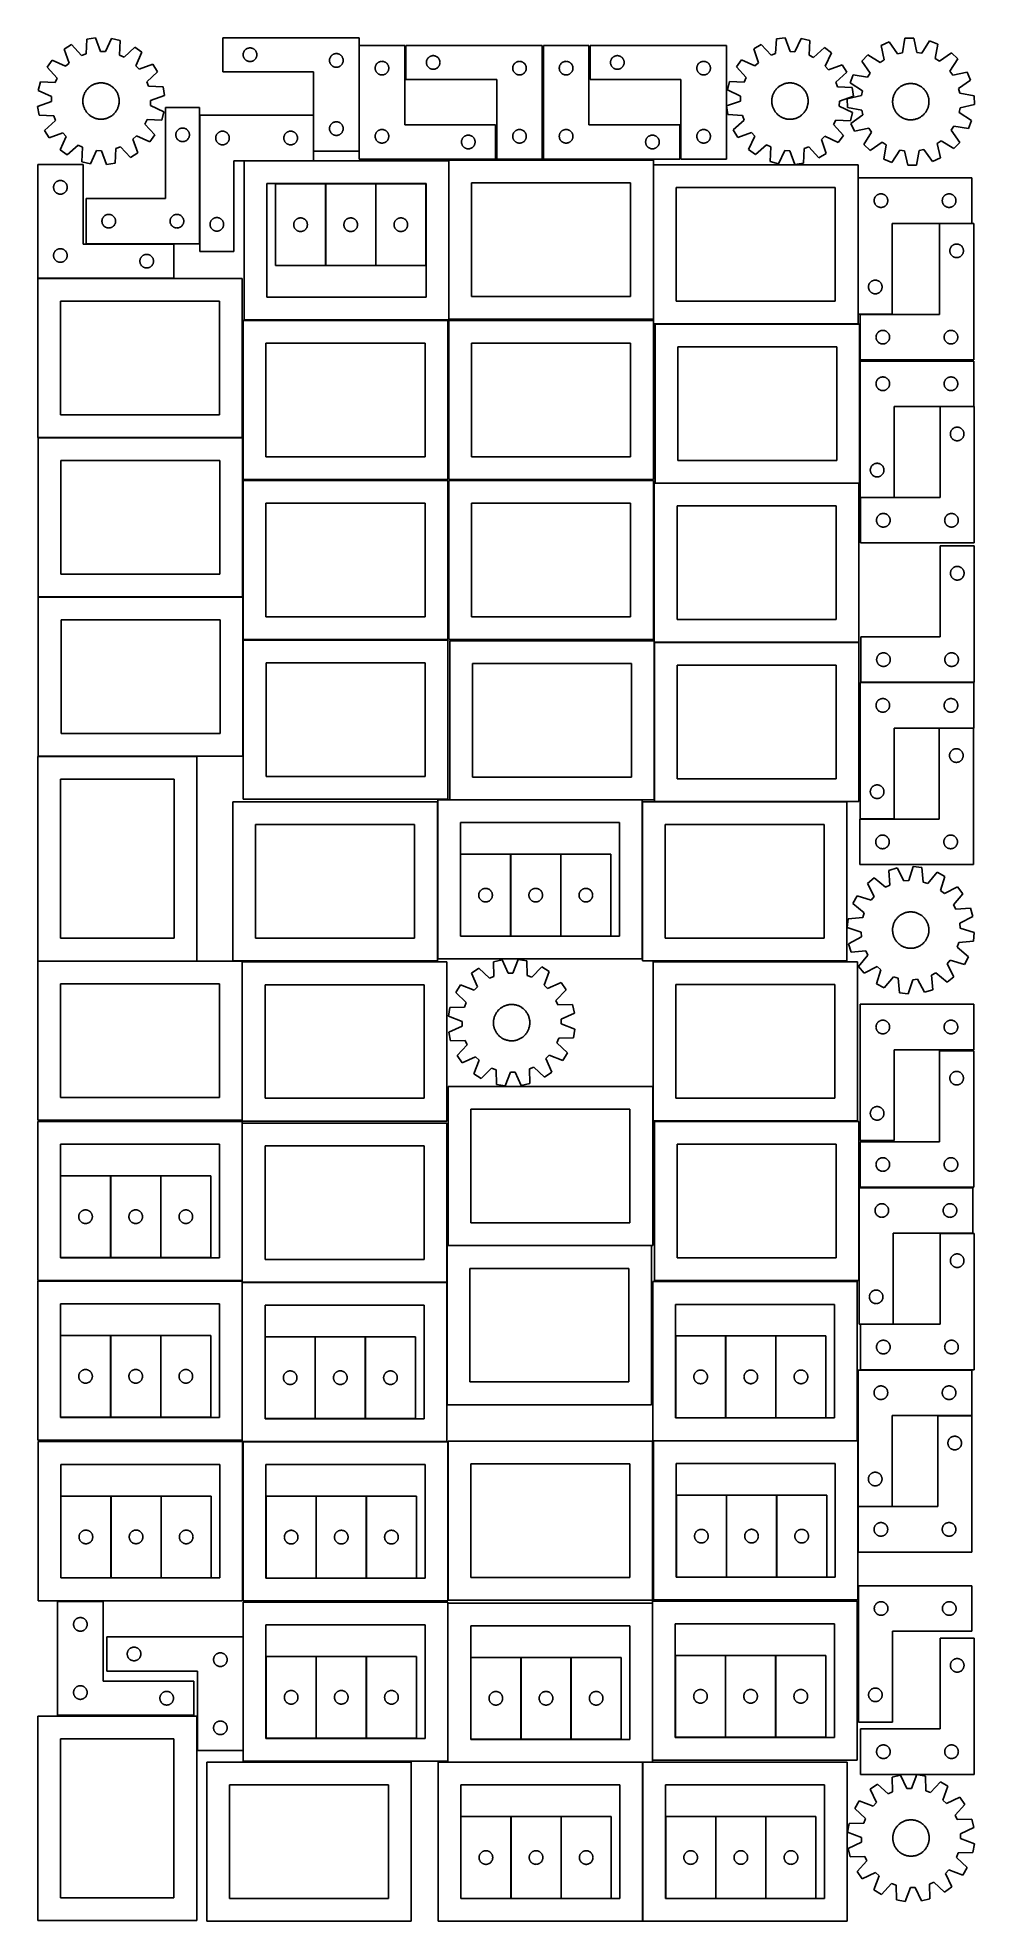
# Model space of a CAD drawing. Header units: millimetres. Extents: x 7 to 1243, y 7 to 2493.
import ezdxf

# ---------------------------------------------------------------- set-up
doc = ezdxf.new("R2010")
doc.units = ezdxf.units.MM
doc.layers.add('CUT', color=7, linetype='CONTINUOUS', true_color=0x000000)

msp = doc.modelspace()

# ---------------------------------------------------------------- linework, layer by layer
at = {"layer": 'CUT'}
for p, q in [((71.442018, 2491.648799), (70.600099, 2472.290762)), ((82.837599, 2493.444965), (71.442018, 2491.648799)), ((89.593176, 2475.284442), (82.837599, 2493.444965)), ((104.203689, 2492.589518), (96.017857, 2475.027213)), ((115.419196, 2489.88806), (104.203689, 2492.589518)), ((114.710804, 2470.524677), (115.419196, 2489.88806)), ((430.939814, 2493.449774), (250.939814, 2493.449774)), ((250.939814, 2493.449774), (250.939814, 2448.449774)), ((430.939814, 2343.449774), (430.939814, 2493.449774)), ((982.111909, 2491.808653), (981.060726, 2472.460851)), ((993.526245, 2493.481497), (982.111909, 2491.808653)), ((1000.085063, 2475.248989), (993.526245, 2493.481497)), ((1014.881837, 2492.395075), (1006.506587, 2474.922308)), ((1026.067478, 2489.572505), (1014.881837, 2492.395075)), ((1025.149757, 2470.217913), (1026.067478, 2489.572505)), ((1130.961721, 2487.958754), (1120.409848, 2483.295768)), ((1142.155374, 2472.142796), (1130.961721, 2487.958754)), ((1151.830672, 2492.620134), (1148.430568, 2473.54445)), ((1163.36378, 2492.890145), (1151.830672, 2492.620134)), ((1167.652862, 2473.994479), (1163.36378, 2492.890145)), ((1184.42801, 2489.210496), (1173.986775, 2472.888026)), ((1195.18654, 2485.046425), (1184.42801, 2489.210496)), ((25.82118, 2463.739123), (19.033369, 2454.411149)), ((43.439523, 2455.674608), (25.82118, 2463.739123)), ((51.37496, 2484.262679), (41.534179, 2478.242338)), ((41.534179, 2478.242338), (48.164347, 2460.035656)), ((64.566031, 2470.069791), (51.37496, 2484.262679)), ((70.600099, 2472.290762), (64.566031, 2470.069791)), ((96.017857, 2475.027213), (89.593176, 2475.284442)), ((120.547998, 2467.82841), (114.710804, 2470.524677)), ((134.831525, 2480.921281), (120.547998, 2467.82841)), ((144.159498, 2474.13347), (134.831525, 2480.921281)), ((136.094984, 2456.515127), (144.159498, 2474.13347)), ((277.939814, 2470.949774), (277.959083, 2471.538402)), ((277.959083, 2470.361146), (277.939814, 2470.949774)), ((277.959083, 2471.538402), (278.01681, 2472.12451)), ((278.01681, 2469.775038), (277.959083, 2470.361146)), ((278.01681, 2472.12451), (278.112746, 2472.705587)), ((278.112746, 2469.193961), (278.01681, 2469.775038)), ((278.112746, 2472.705587), (278.246481, 2473.279145)), ((278.246481, 2468.620403), (278.112746, 2469.193961)), ((278.246481, 2473.279145), (278.417443, 2473.842729)), ((278.417443, 2468.056819), (278.246481, 2468.620403)), ((278.417443, 2473.842729), (278.624898, 2474.393925)), ((278.624898, 2467.505623), (278.417443, 2468.056819)), ((278.624898, 2474.393925), (278.867959, 2474.930372)), ((278.867959, 2466.969176), (278.624898, 2467.505623)), ((278.867959, 2474.930372), (279.145585, 2475.449774)), ((279.145585, 2466.449774), (278.867959, 2466.969176)), ((279.145585, 2475.449774), (279.456587, 2475.949906)), ((279.456587, 2465.949642), (279.145585, 2466.449774)), ((279.456587, 2475.949906), (279.799634, 2476.428627)), ((279.799634, 2465.470921), (279.456587, 2465.949642)), ((279.799634, 2476.428627), (280.173255, 2476.883886)), ((280.173255, 2465.015662), (279.799634, 2465.470921)), ((280.173255, 2476.883886), (280.575853, 2477.313735)), ((280.575853, 2464.585813), (280.173255, 2465.015662)), ((280.575853, 2477.313735), (281.005701, 2477.716332)), ((281.005701, 2464.183216), (280.575853, 2464.585813)), ((281.005701, 2477.716332), (281.460961, 2478.089954)), ((281.460961, 2463.809594), (281.005701, 2464.183216)), ((281.460961, 2478.089954), (281.939682, 2478.433001)), ((281.939682, 2463.466548), (281.460961, 2463.809594)), ((281.939682, 2478.433001), (282.439814, 2478.744003)), ((282.439814, 2463.155545), (281.939682, 2463.466548)), ((282.439814, 2478.744003), (282.959216, 2479.021629)), ((282.959216, 2462.877919), (282.439814, 2463.155545)), ((282.959216, 2479.021629), (283.495663, 2479.26469)), ((283.495663, 2462.634858), (282.959216, 2462.877919)), ((283.495663, 2479.26469), (284.046859, 2479.472145)), ((284.046859, 2462.427403), (283.495663, 2462.634858)), ((284.046859, 2479.472145), (284.610442, 2479.643106)), ((284.610442, 2462.256442), (284.046859, 2462.427403)), ((284.610442, 2479.643106), (285.184001, 2479.776842)), ((285.184001, 2462.122707), (284.610442, 2462.256442)), ((285.184001, 2479.776842), (285.765078, 2479.872778)), ((285.765078, 2462.02677), (285.184001, 2462.122707)), ((285.765078, 2479.872778), (286.351186, 2479.930504)), ((286.351186, 2479.930504), (286.939814, 2479.949774)), ((286.939814, 2479.949774), (287.528442, 2479.930504)), ((287.528442, 2479.930504), (288.114549, 2479.872778)), ((288.114549, 2479.872778), (288.695627, 2479.776842)), ((288.695627, 2462.122707), (288.114549, 2462.02677)), ((288.695627, 2479.776842), (289.269185, 2479.643106)), ((289.269185, 2462.256442), (288.695627, 2462.122707)), ((289.269185, 2479.643106), (289.832769, 2479.472145)), ((289.832769, 2462.427403), (289.269185, 2462.256442)), ((289.832769, 2479.472145), (290.383965, 2479.26469)), ((290.383965, 2462.634858), (289.832769, 2462.427403)), ((290.383965, 2479.26469), (290.920412, 2479.021629)), ((290.920412, 2462.877919), (290.383965, 2462.634858)), ((290.920412, 2479.021629), (291.439814, 2478.744003)), ((291.439814, 2463.155545), (290.920412, 2462.877919)), ((291.439814, 2478.744003), (291.939946, 2478.433001)), ((291.939946, 2463.466548), (291.439814, 2463.155545)), ((291.939946, 2478.433001), (292.418667, 2478.089954)), ((292.418667, 2463.809594), (291.939946, 2463.466548)), ((292.418667, 2478.089954), (292.873926, 2477.716332)), ((292.873926, 2464.183216), (292.418667, 2463.809594)), ((292.873926, 2477.716332), (293.303775, 2477.313735)), ((293.303775, 2464.585813), (292.873926, 2464.183216)), ((293.303775, 2477.313735), (293.706372, 2476.883886)), ((293.706372, 2465.015662), (293.303775, 2464.585813)), ((293.706372, 2476.883886), (294.079994, 2476.428627)), ((294.079994, 2465.470921), (293.706372, 2465.015662)), ((294.079994, 2476.428627), (294.42304, 2475.949906)), ((294.42304, 2465.949642), (294.079994, 2465.470921)), ((294.42304, 2475.949906), (294.734042, 2475.449774)), ((294.734042, 2466.449774), (294.42304, 2465.949642)), ((294.734042, 2475.449774), (295.011668, 2474.930372)), ((295.011668, 2466.969176), (294.734042, 2466.449774)), ((295.011668, 2474.930372), (295.25473, 2474.393925)), ((295.25473, 2467.505623), (295.011668, 2466.969176)), ((295.25473, 2474.393925), (295.462185, 2473.842729)), ((295.462185, 2468.056819), (295.25473, 2467.505623)), ((295.462185, 2473.842729), (295.633146, 2473.279145)), ((295.633146, 2468.620403), (295.462185, 2468.056819)), ((295.633146, 2473.279145), (295.766881, 2472.705587)), ((295.766881, 2469.193961), (295.633146, 2468.620403)), ((295.766881, 2472.705587), (295.862817, 2472.12451)), ((295.862817, 2469.775038), (295.766881, 2469.193961)), ((295.862817, 2472.12451), (295.920544, 2471.538402)), ((295.920544, 2470.361146), (295.862817, 2469.775038)), ((295.920544, 2471.538402), (295.939814, 2470.949774)), ((295.939814, 2470.949774), (295.920544, 2470.361146)), ((391.939814, 2463.449774), (391.959083, 2464.038402)), ((391.959083, 2462.861146), (391.939814, 2463.449774)), ((391.959083, 2464.038402), (392.01681, 2464.62451)), ((392.01681, 2462.275038), (391.959083, 2462.861146)), ((392.01681, 2464.62451), (392.112746, 2465.205587)), ((392.112746, 2461.693961), (392.01681, 2462.275038)), ((392.112746, 2465.205587), (392.246481, 2465.779145)), ((392.246481, 2465.779145), (392.417443, 2466.342729)), ((392.417443, 2466.342729), (392.624898, 2466.893925)), ((392.624898, 2466.893925), (392.867959, 2467.430372)), ((392.867959, 2467.430372), (393.145585, 2467.949774)), ((393.145585, 2467.949774), (393.456587, 2468.449906)), ((393.456587, 2468.449906), (393.799634, 2468.928627)), ((393.799634, 2468.928627), (394.173255, 2469.383886)), ((394.173255, 2469.383886), (394.575853, 2469.813735)), ((394.575853, 2469.813735), (395.005701, 2470.216332)), ((395.005701, 2470.216332), (395.460961, 2470.589954)), ((395.460961, 2470.589954), (395.939682, 2470.933001)), ((395.939682, 2470.933001), (396.439814, 2471.244003)), ((396.439814, 2471.244003), (396.959216, 2471.521629)), ((396.959216, 2471.521629), (397.495663, 2471.76469)), ((397.495663, 2471.76469), (398.046859, 2471.972145)), ((398.046859, 2471.972145), (398.610442, 2472.143106)), ((398.610442, 2472.143106), (399.184001, 2472.276842)), ((399.184001, 2472.276842), (399.765078, 2472.372778)), ((399.765078, 2472.372778), (400.351186, 2472.430504)), ((400.351186, 2472.430504), (400.939814, 2472.449774)), ((400.939814, 2472.449774), (401.528442, 2472.430504)), ((401.528442, 2472.430504), (402.114549, 2472.372778)), ((402.114549, 2472.372778), (402.695627, 2472.276842)), ((402.695627, 2472.276842), (403.269185, 2472.143106)), ((403.269185, 2472.143106), (403.832769, 2471.972145)), ((403.832769, 2471.972145), (404.383965, 2471.76469)), ((404.383965, 2471.76469), (404.920412, 2471.521629)), ((404.920412, 2471.521629), (405.439814, 2471.244003)), ((405.439814, 2471.244003), (405.939946, 2470.933001)), ((405.939946, 2470.933001), (406.418667, 2470.589954)), ((406.418667, 2470.589954), (406.873926, 2470.216332)), ((406.873926, 2470.216332), (407.303775, 2469.813735)), ((407.303775, 2469.813735), (407.706372, 2469.383886)), ((407.706372, 2469.383886), (408.079994, 2468.928627)), ((408.079994, 2468.928627), (408.42304, 2468.449906)), ((408.42304, 2468.449906), (408.734042, 2467.949774)), ((408.734042, 2467.949774), (409.011668, 2467.430372)), ((409.011668, 2467.430372), (409.25473, 2466.893925)), ((409.25473, 2466.893925), (409.462185, 2466.342729)), ((409.462185, 2466.342729), (409.633146, 2465.779145)), ((409.633146, 2465.779145), (409.766881, 2465.205587)), ((409.766881, 2465.205587), (409.862817, 2464.62451)), ((409.862817, 2462.275038), (409.766881, 2461.693961)), ((409.862817, 2464.62451), (409.920544, 2464.038402)), ((409.920544, 2462.861146), (409.862817, 2462.275038)), ((409.920544, 2464.038402), (409.939814, 2463.449774)), ((409.939814, 2463.449774), (409.920544, 2462.861146)), ((491.201719, 2483.251528), (431.201719, 2483.251528)), ((431.201719, 2483.251528), (431.201719, 2333.251528)), ((459.445906, 2462.078596), (460.026983, 2462.174532)), ((460.026983, 2462.174532), (460.613091, 2462.232259)), ((460.613091, 2462.232259), (461.201719, 2462.251528)), ((461.201719, 2462.251528), (461.790347, 2462.232259)), ((461.790347, 2462.232259), (462.376454, 2462.174532)), ((462.376454, 2462.174532), (462.957532, 2462.078596)), ((491.201719, 2378.251528), (491.201719, 2483.251528)), ((672.84051, 2483.251532), (492.84051, 2483.251532)), ((492.84051, 2483.251532), (492.84051, 2438.251532)), ((519.917506, 2461.926268), (520.013442, 2462.507345)), ((520.013442, 2462.507345), (520.147177, 2463.080903)), ((520.147177, 2463.080903), (520.318138, 2463.644487)), ((520.318138, 2463.644487), (520.525594, 2464.195683)), ((520.525594, 2464.195683), (520.768655, 2464.73213)), ((520.768655, 2464.73213), (521.046281, 2465.251532)), ((521.046281, 2465.251532), (521.357283, 2465.751664)), ((521.357283, 2465.751664), (521.700329, 2466.230385)), ((521.700329, 2466.230385), (522.073951, 2466.685644)), ((522.073951, 2466.685644), (522.476549, 2467.115493)), ((522.476549, 2467.115493), (522.906397, 2467.51809)), ((522.906397, 2467.51809), (523.361657, 2467.891712)), ((523.361657, 2467.891712), (523.840377, 2468.234758)), ((523.840377, 2468.234758), (524.34051, 2468.54576)), ((524.34051, 2468.54576), (524.859911, 2468.823387)), ((524.859911, 2468.823387), (525.396359, 2469.066448)), ((525.396359, 2469.066448), (525.947554, 2469.273903)), ((525.947554, 2469.273903), (526.511138, 2469.444864)), ((526.511138, 2469.444864), (527.084697, 2469.578599)), ((527.084697, 2469.578599), (527.665774, 2469.674536)), ((527.665774, 2469.674536), (528.251881, 2469.732262)), ((528.251881, 2469.732262), (528.84051, 2469.751532)), ((528.84051, 2469.751532), (529.429138, 2469.732262)), ((529.429138, 2469.732262), (530.015245, 2469.674536)), ((530.015245, 2469.674536), (530.596322, 2469.578599)), ((530.596322, 2469.578599), (531.169881, 2469.444864)), ((531.169881, 2469.444864), (531.733465, 2469.273903)), ((531.733465, 2469.273903), (532.28466, 2469.066448)), ((532.28466, 2469.066448), (532.821108, 2468.823387)), ((532.821108, 2468.823387), (533.34051, 2468.54576)), ((533.34051, 2468.54576), (533.840642, 2468.234758)), ((533.840642, 2468.234758), (534.319362, 2467.891712)), ((534.319362, 2467.891712), (534.774622, 2467.51809)), ((534.774622, 2467.51809), (535.204471, 2467.115493)), ((535.204471, 2467.115493), (535.607068, 2466.685644)), ((535.607068, 2466.685644), (535.98069, 2466.230385)), ((535.98069, 2466.230385), (536.323736, 2465.751664)), ((536.323736, 2465.751664), (536.634738, 2465.251532)), ((536.634738, 2465.251532), (536.912364, 2464.73213)), ((536.912364, 2464.73213), (537.155425, 2464.195683)), ((537.155425, 2464.195683), (537.362881, 2463.644487)), ((537.362881, 2463.644487), (537.533842, 2463.080903)), ((537.533842, 2463.080903), (537.667577, 2462.507345)), ((537.667577, 2462.507345), (537.763513, 2461.926268)), ((641.084697, 2462.078599), (641.665774, 2462.174536)), ((641.665774, 2462.174536), (642.251881, 2462.232262)), ((642.251881, 2462.232262), (642.84051, 2462.251532)), ((642.84051, 2462.251532), (643.429138, 2462.232262)), ((643.429138, 2462.232262), (644.015245, 2462.174536)), ((644.015245, 2462.174536), (644.596322, 2462.078599)), ((672.84051, 2333.251532), (672.84051, 2483.251532)), ((734.361509, 2483.251528), (674.361509, 2483.251528)), ((674.361509, 2483.251528), (674.361509, 2333.251528)), ((702.605696, 2462.078596), (703.186773, 2462.174532)), ((703.186773, 2462.174532), (703.772881, 2462.232259)), ((703.772881, 2462.232259), (704.361509, 2462.251528)), ((704.361509, 2462.251528), (704.950137, 2462.232259)), ((704.950137, 2462.232259), (705.536244, 2462.174532)), ((705.536244, 2462.174532), (706.117322, 2462.078596)), ((734.361509, 2378.251528), (734.361509, 2483.251528)), ((916.0003, 2483.251532), (736.0003, 2483.251532)), ((736.0003, 2483.251532), (736.0003, 2438.251532)), ((763.077296, 2461.926268), (763.173232, 2462.507345)), ((763.173232, 2462.507345), (763.306967, 2463.080903)), ((763.306967, 2463.080903), (763.477928, 2463.644487)), ((763.477928, 2463.644487), (763.685384, 2464.195683)), ((763.685384, 2464.195683), (763.928445, 2464.73213)), ((763.928445, 2464.73213), (764.206071, 2465.251532)), ((764.206071, 2465.251532), (764.517073, 2465.751664)), ((764.517073, 2465.751664), (764.86012, 2466.230385)), ((764.86012, 2466.230385), (765.233741, 2466.685644)), ((765.233741, 2466.685644), (765.636339, 2467.115493)), ((765.636339, 2467.115493), (766.066187, 2467.51809)), ((766.066187, 2467.51809), (766.521447, 2467.891712)), ((766.521447, 2467.891712), (767.000167, 2468.234758)), ((767.000167, 2468.234758), (767.5003, 2468.54576)), ((767.5003, 2468.54576), (768.019701, 2468.823387)), ((768.019701, 2468.823387), (768.556149, 2469.066448)), ((768.556149, 2469.066448), (769.107344, 2469.273903)), ((769.107344, 2469.273903), (769.670928, 2469.444864)), ((769.670928, 2469.444864), (770.244487, 2469.578599)), ((770.244487, 2469.578599), (770.825564, 2469.674536)), ((770.825564, 2469.674536), (771.411671, 2469.732262)), ((771.411671, 2469.732262), (772.0003, 2469.751532)), ((772.0003, 2469.751532), (772.588928, 2469.732262)), ((772.588928, 2469.732262), (773.175035, 2469.674536)), ((773.175035, 2469.674536), (773.756112, 2469.578599)), ((773.756112, 2469.578599), (774.329671, 2469.444864)), ((774.329671, 2469.444864), (774.893255, 2469.273903)), ((774.893255, 2469.273903), (775.44445, 2469.066448)), ((775.44445, 2469.066448), (775.980898, 2468.823387)), ((775.980898, 2468.823387), (776.5003, 2468.54576)), ((776.5003, 2468.54576), (777.000432, 2468.234758)), ((777.000432, 2468.234758), (777.479152, 2467.891712)), ((777.479152, 2467.891712), (777.934412, 2467.51809)), ((777.934412, 2467.51809), (778.364261, 2467.115493)), ((778.364261, 2467.115493), (778.766858, 2466.685644)), ((778.766858, 2466.685644), (779.14048, 2466.230385)), ((779.14048, 2466.230385), (779.483526, 2465.751664)), ((779.483526, 2465.751664), (779.794528, 2465.251532)), ((779.794528, 2465.251532), (780.072154, 2464.73213)), ((780.072154, 2464.73213), (780.315215, 2464.195683)), ((780.315215, 2464.195683), (780.522671, 2463.644487)), ((780.522671, 2463.644487), (780.693632, 2463.080903)), ((780.693632, 2463.080903), (780.827367, 2462.507345)), ((780.827367, 2462.507345), (780.923303, 2461.926268)), ((884.244487, 2462.078599), (884.825564, 2462.174536)), ((884.825564, 2462.174536), (885.411671, 2462.232262)), ((885.411671, 2462.232262), (886.0003, 2462.251532)), ((886.0003, 2462.251532), (886.588928, 2462.232262)), ((886.588928, 2462.232262), (887.175035, 2462.174536)), ((887.175035, 2462.174536), (887.756112, 2462.078599)), ((916.0003, 2333.251532), (916.0003, 2483.251532)), ((936.191959, 2464.393892), (929.303684, 2455.139859)), ((953.722073, 2456.139348), (936.191959, 2464.393892)), ((961.96616, 2484.639944), (952.060858, 2478.72636)), ((952.060858, 2478.72636), (958.493775, 2460.449052)), ((975.002996, 2470.305255), (961.96616, 2484.639944)), ((981.060726, 2472.460851), (975.002996, 2470.305255)), ((1006.506587, 2474.922308), (1000.085063, 2475.248989)), ((1030.957456, 2467.458688), (1025.149757, 2470.217913)), ((1045.381716, 2480.396351), (1030.957456, 2467.458688)), ((1054.63575, 2473.508076), (1045.381716, 2480.396351)), ((1046.381205, 2455.977962), (1054.63575, 2473.508076)), ((1102.913283, 2471.003012), (1094.949071, 2462.656947)), ((1094.949071, 2462.656947), (1106.03338, 2446.764165)), ((1119.307376, 2460.674598), (1102.913283, 2471.003012)), ((1124.568509, 2464.37097), (1119.307376, 2460.674598)), ((1120.409848, 2483.295768), (1124.568509, 2464.37097)), ((1148.430568, 2473.54445), (1142.155374, 2472.142796)), ((1173.986775, 2472.888026), (1167.652862, 2473.994479)), ((1191.918077, 2465.947745), (1195.18654, 2485.046425)), ((1197.346429, 2462.501633), (1191.918077, 2465.947745)), ((1213.239211, 2473.585941), (1197.346429, 2462.501633)), ((1211.256861, 2449.227636), (1221.585276, 2465.621729)), ((1221.585276, 2465.621729), (1213.239211, 2473.585941)), ((19.033369, 2454.411149), (32.126241, 2440.127623)), ((32.126241, 2440.127623), (29.429974, 2434.290429)), ((48.164347, 2460.035656), (43.439523, 2455.674608)), ((140.456031, 2451.790304), (136.094984, 2456.515127)), ((158.662714, 2458.420471), (140.456031, 2451.790304)), ((150.490167, 2435.38862), (164.683054, 2448.57969)), ((164.683054, 2448.57969), (158.662714, 2458.420471)), ((250.939814, 2448.449774), (370.939814, 2448.449774)), ((286.351186, 2461.969044), (285.765078, 2462.02677)), ((286.939814, 2461.949774), (286.351186, 2461.969044)), ((287.528442, 2461.969044), (286.939814, 2461.949774)), ((288.114549, 2462.02677), (287.528442, 2461.969044)), ((370.939814, 2448.449774), (370.939814, 2343.449774)), ((392.246481, 2461.120403), (392.112746, 2461.693961)), ((392.417443, 2460.556819), (392.246481, 2461.120403)), ((392.624898, 2460.005623), (392.417443, 2460.556819)), ((392.867959, 2459.469176), (392.624898, 2460.005623)), ((393.145585, 2458.949774), (392.867959, 2459.469176)), ((393.456587, 2458.449642), (393.145585, 2458.949774)), ((393.799634, 2457.970921), (393.456587, 2458.449642)), ((394.173255, 2457.515662), (393.799634, 2457.970921)), ((394.575853, 2457.085813), (394.173255, 2457.515662)), ((395.005701, 2456.683216), (394.575853, 2457.085813)), ((395.460961, 2456.309594), (395.005701, 2456.683216)), ((395.939682, 2455.966548), (395.460961, 2456.309594)), ((396.439814, 2455.655545), (395.939682, 2455.966548)), ((396.959216, 2455.377919), (396.439814, 2455.655545)), ((397.495663, 2455.134858), (396.959216, 2455.377919)), ((398.046859, 2454.927403), (397.495663, 2455.134858)), ((398.610442, 2454.756442), (398.046859, 2454.927403)), ((399.184001, 2454.622707), (398.610442, 2454.756442)), ((399.765078, 2454.52677), (399.184001, 2454.622707)), ((400.351186, 2454.469044), (399.765078, 2454.52677)), ((400.939814, 2454.449774), (400.351186, 2454.469044)), ((401.528442, 2454.469044), (400.939814, 2454.449774)), ((402.114549, 2454.52677), (401.528442, 2454.469044)), ((402.695627, 2454.622707), (402.114549, 2454.52677)), ((403.269185, 2454.756442), (402.695627, 2454.622707)), ((403.832769, 2454.927403), (403.269185, 2454.756442)), ((404.383965, 2455.134858), (403.832769, 2454.927403)), ((404.920412, 2455.377919), (404.383965, 2455.134858)), ((405.439814, 2455.655545), (404.920412, 2455.377919)), ((405.939946, 2455.966548), (405.439814, 2455.655545)), ((406.418667, 2456.309594), (405.939946, 2455.966548)), ((406.873926, 2456.683216), (406.418667, 2456.309594)), ((407.303775, 2457.085813), (406.873926, 2456.683216)), ((407.706372, 2457.515662), (407.303775, 2457.085813)), ((408.079994, 2457.970921), (407.706372, 2457.515662)), ((408.42304, 2458.449642), (408.079994, 2457.970921)), ((408.734042, 2458.949774), (408.42304, 2458.449642)), ((409.011668, 2459.469176), (408.734042, 2458.949774)), ((409.25473, 2460.005623), (409.011668, 2459.469176)), ((409.462185, 2460.556819), (409.25473, 2460.005623)), ((409.633146, 2461.120403), (409.462185, 2460.556819)), ((409.766881, 2461.693961), (409.633146, 2461.120403)), ((452.201719, 2453.251528), (452.220988, 2453.840156)), ((452.220988, 2452.6629), (452.201719, 2453.251528)), ((452.220988, 2453.840156), (452.278715, 2454.426264)), ((452.278715, 2452.076793), (452.220988, 2452.6629)), ((452.278715, 2454.426264), (452.374651, 2455.007341)), ((452.374651, 2451.495715), (452.278715, 2452.076793)), ((452.374651, 2455.007341), (452.508386, 2455.5809)), ((452.508386, 2450.922157), (452.374651, 2451.495715)), ((452.508386, 2455.5809), (452.679348, 2456.144483)), ((452.679348, 2450.358573), (452.508386, 2450.922157)), ((452.679348, 2456.144483), (452.886803, 2456.695679)), ((452.886803, 2449.807377), (452.679348, 2450.358573)), ((452.886803, 2456.695679), (453.129864, 2457.232127)), ((453.129864, 2449.27093), (452.886803, 2449.807377)), ((453.129864, 2457.232127), (453.40749, 2457.751528)), ((453.40749, 2448.751528), (453.129864, 2449.27093)), ((453.40749, 2457.751528), (453.718492, 2458.25166)), ((453.718492, 2448.251396), (453.40749, 2448.751528)), ((453.718492, 2458.25166), (454.061539, 2458.730381)), ((454.061539, 2447.772675), (453.718492, 2448.251396)), ((454.061539, 2458.730381), (454.43516, 2459.185641)), ((454.43516, 2447.317416), (454.061539, 2447.772675)), ((454.43516, 2459.185641), (454.837758, 2459.615489)), ((454.837758, 2446.887567), (454.43516, 2447.317416)), ((454.837758, 2459.615489), (455.267606, 2460.018087)), ((455.267606, 2446.48497), (454.837758, 2446.887567)), ((455.267606, 2460.018087), (455.722866, 2460.391708)), ((455.722866, 2446.111348), (455.267606, 2446.48497)), ((455.722866, 2460.391708), (456.201587, 2460.734755)), ((456.201587, 2445.768302), (455.722866, 2446.111348)), ((456.201587, 2460.734755), (456.701719, 2461.045757)), ((456.701719, 2445.4573), (456.201587, 2445.768302)), ((456.701719, 2461.045757), (457.22112, 2461.323383)), ((457.22112, 2445.179674), (456.701719, 2445.4573)), ((457.22112, 2461.323383), (457.757568, 2461.566444)), ((457.757568, 2444.936613), (457.22112, 2445.179674)), ((457.757568, 2461.566444), (458.308763, 2461.773899)), ((458.308763, 2444.729157), (457.757568, 2444.936613)), ((458.308763, 2461.773899), (458.872347, 2461.944861)), ((458.872347, 2444.558196), (458.308763, 2444.729157)), ((458.872347, 2461.944861), (459.445906, 2462.078596)), ((459.445906, 2444.424461), (458.872347, 2444.558196)), ((460.026983, 2444.328525), (459.445906, 2444.424461)), ((460.613091, 2444.270798), (460.026983, 2444.328525)), ((461.201719, 2444.251528), (460.613091, 2444.270798)), ((461.790347, 2444.270798), (461.201719, 2444.251528)), ((462.376454, 2444.328525), (461.790347, 2444.270798)), ((462.957532, 2444.424461), (462.376454, 2444.328525)), ((462.957532, 2462.078596), (463.53109, 2461.944861)), ((463.53109, 2444.558196), (462.957532, 2444.424461)), ((463.53109, 2461.944861), (464.094674, 2461.773899)), ((464.094674, 2444.729157), (463.53109, 2444.558196)), ((464.094674, 2461.773899), (464.64587, 2461.566444)), ((464.64587, 2444.936613), (464.094674, 2444.729157)), ((464.64587, 2461.566444), (465.182317, 2461.323383)), ((465.182317, 2445.179674), (464.64587, 2444.936613)), ((465.182317, 2461.323383), (465.701719, 2461.045757)), ((465.701719, 2445.4573), (465.182317, 2445.179674)), ((465.701719, 2461.045757), (466.201851, 2460.734755)), ((466.201851, 2445.768302), (465.701719, 2445.4573)), ((466.201851, 2460.734755), (466.680572, 2460.391708)), ((466.680572, 2446.111348), (466.201851, 2445.768302)), ((466.680572, 2460.391708), (467.135831, 2460.018087)), ((467.135831, 2446.48497), (466.680572, 2446.111348)), ((467.135831, 2460.018087), (467.56568, 2459.615489)), ((467.56568, 2446.887567), (467.135831, 2446.48497)), ((467.56568, 2459.615489), (467.968277, 2459.185641)), ((467.968277, 2447.317416), (467.56568, 2446.887567)), ((467.968277, 2459.185641), (468.341899, 2458.730381)), ((468.341899, 2447.772675), (467.968277, 2447.317416)), ((468.341899, 2458.730381), (468.684945, 2458.25166)), ((468.684945, 2448.251396), (468.341899, 2447.772675)), ((468.684945, 2458.25166), (468.995947, 2457.751528)), ((468.995947, 2448.751528), (468.684945, 2448.251396)), ((468.995947, 2457.751528), (469.273573, 2457.232127)), ((469.273573, 2449.27093), (468.995947, 2448.751528)), ((469.273573, 2457.232127), (469.516634, 2456.695679)), ((469.516634, 2449.807377), (469.273573, 2449.27093)), ((469.516634, 2456.695679), (469.72409, 2456.144483)), ((469.72409, 2450.358573), (469.516634, 2449.807377)), ((469.72409, 2456.144483), (469.895051, 2455.5809)), ((469.895051, 2450.922157), (469.72409, 2450.358573)), ((469.895051, 2455.5809), (470.028786, 2455.007341)), ((470.028786, 2451.495715), (469.895051, 2450.922157)), ((470.028786, 2455.007341), (470.124722, 2454.426264)), ((470.124722, 2452.076793), (470.028786, 2451.495715)), ((470.124722, 2454.426264), (470.182449, 2453.840156)), ((470.182449, 2452.6629), (470.124722, 2452.076793)), ((470.182449, 2453.840156), (470.201719, 2453.251528)), ((470.201719, 2453.251528), (470.182449, 2452.6629)), ((492.84051, 2438.251532), (612.84051, 2438.251532)), ((519.84051, 2460.751532), (519.859779, 2461.34016)), ((519.859779, 2460.162904), (519.84051, 2460.751532)), ((519.859779, 2461.34016), (519.917506, 2461.926268)), ((519.917506, 2459.576796), (519.859779, 2460.162904)), ((520.013442, 2458.995719), (519.917506, 2459.576796)), ((520.147177, 2458.42216), (520.013442, 2458.995719)), ((520.318138, 2457.858577), (520.147177, 2458.42216)), ((520.525594, 2457.307381), (520.318138, 2457.858577)), ((520.768655, 2456.770934), (520.525594, 2457.307381)), ((521.046281, 2456.251532), (520.768655, 2456.770934)), ((521.357283, 2455.7514), (521.046281, 2456.251532)), ((521.700329, 2455.272679), (521.357283, 2455.7514)), ((522.073951, 2454.81742), (521.700329, 2455.272679)), ((522.476549, 2454.387571), (522.073951, 2454.81742)), ((522.906397, 2453.984974), (522.476549, 2454.387571)), ((523.361657, 2453.611352), (522.906397, 2453.984974)), ((523.840377, 2453.268305), (523.361657, 2453.611352)), ((524.34051, 2452.957303), (523.840377, 2453.268305)), ((524.859911, 2452.679677), (524.34051, 2452.957303)), ((525.396359, 2452.436616), (524.859911, 2452.679677)), ((525.947554, 2452.229161), (525.396359, 2452.436616)), ((526.511138, 2452.058199), (525.947554, 2452.229161)), ((527.084697, 2451.924464), (526.511138, 2452.058199)), ((527.665774, 2451.828528), (527.084697, 2451.924464)), ((528.251881, 2451.770802), (527.665774, 2451.828528)), ((528.84051, 2451.751532), (528.251881, 2451.770802)), ((529.429138, 2451.770802), (528.84051, 2451.751532)), ((530.015245, 2451.828528), (529.429138, 2451.770802)), ((530.596322, 2451.924464), (530.015245, 2451.828528)), ((531.169881, 2452.058199), (530.596322, 2451.924464)), ((531.733465, 2452.229161), (531.169881, 2452.058199)), ((532.28466, 2452.436616), (531.733465, 2452.229161)), ((532.821108, 2452.679677), (532.28466, 2452.436616)), ((533.34051, 2452.957303), (532.821108, 2452.679677)), ((533.840642, 2453.268305), (533.34051, 2452.957303)), ((534.319362, 2453.611352), (533.840642, 2453.268305)), ((534.774622, 2453.984974), (534.319362, 2453.611352)), ((535.204471, 2454.387571), (534.774622, 2453.984974)), ((535.607068, 2454.81742), (535.204471, 2454.387571)), ((535.98069, 2455.272679), (535.607068, 2454.81742)), ((536.323736, 2455.7514), (535.98069, 2455.272679)), ((536.634738, 2456.251532), (536.323736, 2455.7514)), ((536.912364, 2456.770934), (536.634738, 2456.251532)), ((537.155425, 2457.307381), (536.912364, 2456.770934)), ((537.362881, 2457.858577), (537.155425, 2457.307381)), ((537.533842, 2458.42216), (537.362881, 2457.858577)), ((537.667577, 2458.995719), (537.533842, 2458.42216)), ((537.763513, 2459.576796), (537.667577, 2458.995719)), ((537.763513, 2461.926268), (537.82124, 2461.34016)), ((537.82124, 2460.162904), (537.763513, 2459.576796)), ((537.82124, 2461.34016), (537.84051, 2460.751532)), ((537.84051, 2460.751532), (537.82124, 2460.162904)), ((612.84051, 2438.251532), (612.84051, 2333.251532)), ((633.84051, 2453.251532), (633.859779, 2453.84016)), ((633.859779, 2452.662904), (633.84051, 2453.251532)), ((633.859779, 2453.84016), (633.917506, 2454.426268)), ((633.917506, 2452.076796), (633.859779, 2452.662904)), ((633.917506, 2454.426268), (634.013442, 2455.007345)), ((634.013442, 2451.495719), (633.917506, 2452.076796)), ((634.013442, 2455.007345), (634.147177, 2455.580903)), ((634.147177, 2450.92216), (634.013442, 2451.495719)), ((634.147177, 2455.580903), (634.318138, 2456.144487)), ((634.318138, 2450.358577), (634.147177, 2450.92216)), ((634.318138, 2456.144487), (634.525594, 2456.695683)), ((634.525594, 2449.807381), (634.318138, 2450.358577)), ((634.525594, 2456.695683), (634.768655, 2457.23213)), ((634.768655, 2449.270934), (634.525594, 2449.807381)), ((634.768655, 2457.23213), (635.046281, 2457.751532)), ((635.046281, 2448.751532), (634.768655, 2449.270934)), ((635.046281, 2457.751532), (635.357283, 2458.251664)), ((635.357283, 2448.2514), (635.046281, 2448.751532)), ((635.357283, 2458.251664), (635.700329, 2458.730385)), ((635.700329, 2447.772679), (635.357283, 2448.2514)), ((635.700329, 2458.730385), (636.073951, 2459.185644)), ((636.073951, 2447.31742), (635.700329, 2447.772679)), ((636.073951, 2459.185644), (636.476549, 2459.615493)), ((636.476549, 2446.887571), (636.073951, 2447.31742)), ((636.476549, 2459.615493), (636.906397, 2460.01809)), ((636.906397, 2446.484974), (636.476549, 2446.887571)), ((636.906397, 2460.01809), (637.361657, 2460.391712)), ((637.361657, 2446.111352), (636.906397, 2446.484974)), ((637.361657, 2460.391712), (637.840377, 2460.734758)), ((637.840377, 2445.768305), (637.361657, 2446.111352)), ((637.840377, 2460.734758), (638.34051, 2461.04576)), ((638.34051, 2445.457303), (637.840377, 2445.768305)), ((638.34051, 2461.04576), (638.859911, 2461.323387)), ((638.859911, 2445.179677), (638.34051, 2445.457303)), ((638.859911, 2461.323387), (639.396359, 2461.566448)), ((639.396359, 2444.936616), (638.859911, 2445.179677)), ((639.396359, 2461.566448), (639.947554, 2461.773903)), ((639.947554, 2444.729161), (639.396359, 2444.936616)), ((639.947554, 2461.773903), (640.511138, 2461.944864)), ((640.511138, 2444.558199), (639.947554, 2444.729161)), ((640.511138, 2461.944864), (641.084697, 2462.078599)), ((641.084697, 2444.424464), (640.511138, 2444.558199)), ((641.665774, 2444.328528), (641.084697, 2444.424464)), ((642.251881, 2444.270802), (641.665774, 2444.328528)), ((642.84051, 2444.251532), (642.251881, 2444.270802)), ((643.429138, 2444.270802), (642.84051, 2444.251532)), ((644.015245, 2444.328528), (643.429138, 2444.270802)), ((644.596322, 2444.424464), (644.015245, 2444.328528)), ((644.596322, 2462.078599), (645.169881, 2461.944864)), ((645.169881, 2444.558199), (644.596322, 2444.424464)), ((645.169881, 2461.944864), (645.733465, 2461.773903)), ((645.733465, 2444.729161), (645.169881, 2444.558199)), ((645.733465, 2461.773903), (646.28466, 2461.566448)), ((646.28466, 2444.936616), (645.733465, 2444.729161)), ((646.28466, 2461.566448), (646.821108, 2461.323387)), ((646.821108, 2445.179677), (646.28466, 2444.936616)), ((646.821108, 2461.323387), (647.34051, 2461.04576)), ((647.34051, 2445.457303), (646.821108, 2445.179677)), ((647.34051, 2461.04576), (647.840642, 2460.734758)), ((647.840642, 2445.768305), (647.34051, 2445.457303)), ((647.840642, 2460.734758), (648.319362, 2460.391712)), ((648.319362, 2446.111352), (647.840642, 2445.768305)), ((648.319362, 2460.391712), (648.774622, 2460.01809)), ((648.774622, 2446.484974), (648.319362, 2446.111352)), ((648.774622, 2460.01809), (649.204471, 2459.615493)), ((649.204471, 2446.887571), (648.774622, 2446.484974)), ((649.204471, 2459.615493), (649.607068, 2459.185644)), ((649.607068, 2447.31742), (649.204471, 2446.887571)), ((649.607068, 2459.185644), (649.98069, 2458.730385)), ((649.98069, 2447.772679), (649.607068, 2447.31742)), ((649.98069, 2458.730385), (650.323736, 2458.251664)), ((650.323736, 2448.2514), (649.98069, 2447.772679)), ((650.323736, 2458.251664), (650.634738, 2457.751532)), ((650.634738, 2448.751532), (650.323736, 2448.2514)), ((650.634738, 2457.751532), (650.912364, 2457.23213)), ((650.912364, 2449.270934), (650.634738, 2448.751532)), ((650.912364, 2457.23213), (651.155425, 2456.695683)), ((651.155425, 2449.807381), (650.912364, 2449.270934)), ((651.155425, 2456.695683), (651.362881, 2456.144487)), ((651.362881, 2450.358577), (651.155425, 2449.807381)), ((651.362881, 2456.144487), (651.533842, 2455.580903)), ((651.533842, 2450.92216), (651.362881, 2450.358577)), ((651.533842, 2455.580903), (651.667577, 2455.007345)), ((651.667577, 2451.495719), (651.533842, 2450.92216)), ((651.667577, 2455.007345), (651.763513, 2454.426268)), ((651.763513, 2452.076796), (651.667577, 2451.495719)), ((651.763513, 2454.426268), (651.82124, 2453.84016)), ((651.82124, 2452.662904), (651.763513, 2452.076796)), ((651.82124, 2453.84016), (651.84051, 2453.251532)), ((651.84051, 2453.251532), (651.82124, 2452.662904)), ((695.361509, 2453.251528), (695.380778, 2453.840156)), ((695.380778, 2452.6629), (695.361509, 2453.251528)), ((695.380778, 2453.840156), (695.438505, 2454.426264)), ((695.438505, 2452.076793), (695.380778, 2452.6629)), ((695.438505, 2454.426264), (695.534441, 2455.007341)), ((695.534441, 2451.495715), (695.438505, 2452.076793)), ((695.534441, 2455.007341), (695.668176, 2455.5809)), ((695.668176, 2450.922157), (695.534441, 2451.495715)), ((695.668176, 2455.5809), (695.839138, 2456.144483)), ((695.839138, 2450.358573), (695.668176, 2450.922157)), ((695.839138, 2456.144483), (696.046593, 2456.695679)), ((696.046593, 2449.807377), (695.839138, 2450.358573)), ((696.046593, 2456.695679), (696.289654, 2457.232127)), ((696.289654, 2449.27093), (696.046593, 2449.807377)), ((696.289654, 2457.232127), (696.56728, 2457.751528)), ((696.56728, 2448.751528), (696.289654, 2449.27093)), ((696.56728, 2457.751528), (696.878282, 2458.25166)), ((696.878282, 2448.251396), (696.56728, 2448.751528)), ((696.878282, 2458.25166), (697.221329, 2458.730381)), ((697.221329, 2447.772675), (696.878282, 2448.251396)), ((697.221329, 2458.730381), (697.59495, 2459.185641)), ((697.59495, 2447.317416), (697.221329, 2447.772675)), ((697.59495, 2459.185641), (697.997548, 2459.615489)), ((697.997548, 2446.887567), (697.59495, 2447.317416)), ((697.997548, 2459.615489), (698.427396, 2460.018087)), ((698.427396, 2446.48497), (697.997548, 2446.887567)), ((698.427396, 2460.018087), (698.882656, 2460.391708)), ((698.882656, 2446.111348), (698.427396, 2446.48497)), ((698.882656, 2460.391708), (699.361377, 2460.734755)), ((699.361377, 2445.768302), (698.882656, 2446.111348)), ((699.361377, 2460.734755), (699.861509, 2461.045757)), ((699.861509, 2445.4573), (699.361377, 2445.768302)), ((699.861509, 2461.045757), (700.38091, 2461.323383)), ((700.38091, 2445.179674), (699.861509, 2445.4573)), ((700.38091, 2461.323383), (700.917358, 2461.566444)), ((700.917358, 2444.936613), (700.38091, 2445.179674)), ((700.917358, 2461.566444), (701.468554, 2461.773899)), ((701.468554, 2444.729157), (700.917358, 2444.936613)), ((701.468554, 2461.773899), (702.032137, 2461.944861)), ((702.032137, 2444.558196), (701.468554, 2444.729157)), ((702.032137, 2461.944861), (702.605696, 2462.078596)), ((702.605696, 2444.424461), (702.032137, 2444.558196)), ((703.186773, 2444.328525), (702.605696, 2444.424461)), ((703.772881, 2444.270798), (703.186773, 2444.328525)), ((704.361509, 2444.251528), (703.772881, 2444.270798)), ((704.950137, 2444.270798), (704.361509, 2444.251528)), ((705.536244, 2444.328525), (704.950137, 2444.270798)), ((706.117322, 2444.424461), (705.536244, 2444.328525)), ((706.117322, 2462.078596), (706.69088, 2461.944861)), ((706.69088, 2444.558196), (706.117322, 2444.424461)), ((706.69088, 2461.944861), (707.254464, 2461.773899)), ((707.254464, 2444.729157), (706.69088, 2444.558196)), ((707.254464, 2461.773899), (707.80566, 2461.566444)), ((707.80566, 2444.936613), (707.254464, 2444.729157)), ((707.80566, 2461.566444), (708.342107, 2461.323383)), ((708.342107, 2445.179674), (707.80566, 2444.936613)), ((708.342107, 2461.323383), (708.861509, 2461.045757)), ((708.861509, 2445.4573), (708.342107, 2445.179674)), ((708.861509, 2461.045757), (709.361641, 2460.734755)), ((709.361641, 2445.768302), (708.861509, 2445.4573)), ((709.361641, 2460.734755), (709.840362, 2460.391708)), ((709.840362, 2446.111348), (709.361641, 2445.768302)), ((709.840362, 2460.391708), (710.295621, 2460.018087)), ((710.295621, 2446.48497), (709.840362, 2446.111348)), ((710.295621, 2460.018087), (710.72547, 2459.615489)), ((710.72547, 2446.887567), (710.295621, 2446.48497)), ((710.72547, 2459.615489), (711.128067, 2459.185641)), ((711.128067, 2447.317416), (710.72547, 2446.887567)), ((711.128067, 2459.185641), (711.501689, 2458.730381)), ((711.501689, 2447.772675), (711.128067, 2447.317416)), ((711.501689, 2458.730381), (711.844735, 2458.25166)), ((711.844735, 2448.251396), (711.501689, 2447.772675)), ((711.844735, 2458.25166), (712.155737, 2457.751528)), ((712.155737, 2448.751528), (711.844735, 2448.251396)), ((712.155737, 2457.751528), (712.433363, 2457.232127)), ((712.433363, 2449.27093), (712.155737, 2448.751528)), ((712.433363, 2457.232127), (712.676425, 2456.695679)), ((712.676425, 2449.807377), (712.433363, 2449.27093)), ((712.676425, 2456.695679), (712.88388, 2456.144483)), ((712.88388, 2450.358573), (712.676425, 2449.807377)), ((712.88388, 2456.144483), (713.054841, 2455.5809)), ((713.054841, 2450.922157), (712.88388, 2450.358573)), ((713.054841, 2455.5809), (713.188576, 2455.007341)), ((713.188576, 2451.495715), (713.054841, 2450.922157)), ((713.188576, 2455.007341), (713.284512, 2454.426264)), ((713.284512, 2452.076793), (713.188576, 2451.495715)), ((713.284512, 2454.426264), (713.342239, 2453.840156)), ((713.342239, 2452.6629), (713.284512, 2452.076793)), ((713.342239, 2453.840156), (713.361509, 2453.251528)), ((713.361509, 2453.251528), (713.342239, 2452.6629)), ((736.0003, 2438.251532), (856.0003, 2438.251532)), ((763.0003, 2460.751532), (763.019569, 2461.34016)), ((763.019569, 2460.162904), (763.0003, 2460.751532)), ((763.019569, 2461.34016), (763.077296, 2461.926268)), ((763.077296, 2459.576796), (763.019569, 2460.162904)), ((763.173232, 2458.995719), (763.077296, 2459.576796)), ((763.306967, 2458.42216), (763.173232, 2458.995719)), ((763.477928, 2457.858577), (763.306967, 2458.42216)), ((763.685384, 2457.307381), (763.477928, 2457.858577)), ((763.928445, 2456.770934), (763.685384, 2457.307381)), ((764.206071, 2456.251532), (763.928445, 2456.770934)), ((764.517073, 2455.7514), (764.206071, 2456.251532)), ((764.86012, 2455.272679), (764.517073, 2455.7514)), ((765.233741, 2454.81742), (764.86012, 2455.272679)), ((765.636339, 2454.387571), (765.233741, 2454.81742)), ((766.066187, 2453.984974), (765.636339, 2454.387571)), ((766.521447, 2453.611352), (766.066187, 2453.984974)), ((767.000167, 2453.268305), (766.521447, 2453.611352)), ((767.5003, 2452.957303), (767.000167, 2453.268305)), ((768.019701, 2452.679677), (767.5003, 2452.957303)), ((768.556149, 2452.436616), (768.019701, 2452.679677)), ((769.107344, 2452.229161), (768.556149, 2452.436616)), ((769.670928, 2452.058199), (769.107344, 2452.229161)), ((770.244487, 2451.924464), (769.670928, 2452.058199)), ((770.825564, 2451.828528), (770.244487, 2451.924464)), ((771.411671, 2451.770802), (770.825564, 2451.828528)), ((772.0003, 2451.751532), (771.411671, 2451.770802)), ((772.588928, 2451.770802), (772.0003, 2451.751532)), ((773.175035, 2451.828528), (772.588928, 2451.770802)), ((773.756112, 2451.924464), (773.175035, 2451.828528)), ((774.329671, 2452.058199), (773.756112, 2451.924464)), ((774.893255, 2452.229161), (774.329671, 2452.058199)), ((775.44445, 2452.436616), (774.893255, 2452.229161)), ((775.980898, 2452.679677), (775.44445, 2452.436616)), ((776.5003, 2452.957303), (775.980898, 2452.679677)), ((777.000432, 2453.268305), (776.5003, 2452.957303)), ((777.479152, 2453.611352), (777.000432, 2453.268305)), ((777.934412, 2453.984974), (777.479152, 2453.611352)), ((778.364261, 2454.387571), (777.934412, 2453.984974)), ((778.766858, 2454.81742), (778.364261, 2454.387571)), ((779.14048, 2455.272679), (778.766858, 2454.81742)), ((779.483526, 2455.7514), (779.14048, 2455.272679)), ((779.794528, 2456.251532), (779.483526, 2455.7514)), ((780.072154, 2456.770934), (779.794528, 2456.251532)), ((780.315215, 2457.307381), (780.072154, 2456.770934)), ((780.522671, 2457.858577), (780.315215, 2457.307381)), ((780.693632, 2458.42216), (780.522671, 2457.858577)), ((780.827367, 2458.995719), (780.693632, 2458.42216)), ((780.923303, 2459.576796), (780.827367, 2458.995719)), ((780.923303, 2461.926268), (780.98103, 2461.34016)), ((780.98103, 2460.162904), (780.923303, 2459.576796)), ((780.98103, 2461.34016), (781.0003, 2460.751532)), ((781.0003, 2460.751532), (780.98103, 2460.162904)), ((856.0003, 2438.251532), (856.0003, 2333.251532)), ((877.0003, 2453.251532), (877.019569, 2453.84016)), ((877.019569, 2452.662904), (877.0003, 2453.251532)), ((877.019569, 2453.84016), (877.077296, 2454.426268)), ((877.077296, 2452.076796), (877.019569, 2452.662904)), ((877.077296, 2454.426268), (877.173232, 2455.007345)), ((877.173232, 2451.495719), (877.077296, 2452.076796)), ((877.173232, 2455.007345), (877.306967, 2455.580903)), ((877.306967, 2450.92216), (877.173232, 2451.495719)), ((877.306967, 2455.580903), (877.477928, 2456.144487)), ((877.477928, 2450.358577), (877.306967, 2450.92216)), ((877.477928, 2456.144487), (877.685384, 2456.695683)), ((877.685384, 2449.807381), (877.477928, 2450.358577)), ((877.685384, 2456.695683), (877.928445, 2457.23213)), ((877.928445, 2449.270934), (877.685384, 2449.807381)), ((877.928445, 2457.23213), (878.206071, 2457.751532)), ((878.206071, 2448.751532), (877.928445, 2449.270934)), ((878.206071, 2457.751532), (878.517073, 2458.251664)), ((878.517073, 2448.2514), (878.206071, 2448.751532)), ((878.517073, 2458.251664), (878.86012, 2458.730385)), ((878.86012, 2447.772679), (878.517073, 2448.2514)), ((878.86012, 2458.730385), (879.233741, 2459.185644)), ((879.233741, 2447.31742), (878.86012, 2447.772679)), ((879.233741, 2459.185644), (879.636339, 2459.615493)), ((879.636339, 2446.887571), (879.233741, 2447.31742)), ((879.636339, 2459.615493), (880.066187, 2460.01809)), ((880.066187, 2446.484974), (879.636339, 2446.887571)), ((880.066187, 2460.01809), (880.521447, 2460.391712)), ((880.521447, 2446.111352), (880.066187, 2446.484974)), ((880.521447, 2460.391712), (881.000167, 2460.734758)), ((881.000167, 2445.768305), (880.521447, 2446.111352)), ((881.000167, 2460.734758), (881.5003, 2461.04576)), ((881.5003, 2445.457303), (881.000167, 2445.768305)), ((881.5003, 2461.04576), (882.019701, 2461.323387)), ((882.019701, 2445.179677), (881.5003, 2445.457303)), ((882.019701, 2461.323387), (882.556149, 2461.566448)), ((882.556149, 2444.936616), (882.019701, 2445.179677)), ((882.556149, 2461.566448), (883.107344, 2461.773903)), ((883.107344, 2444.729161), (882.556149, 2444.936616)), ((883.107344, 2461.773903), (883.670928, 2461.944864)), ((883.670928, 2444.558199), (883.107344, 2444.729161)), ((883.670928, 2461.944864), (884.244487, 2462.078599)), ((884.244487, 2444.424464), (883.670928, 2444.558199)), ((884.825564, 2444.328528), (884.244487, 2444.424464)), ((885.411671, 2444.270802), (884.825564, 2444.328528)), ((886.0003, 2444.251532), (885.411671, 2444.270802)), ((886.588928, 2444.270802), (886.0003, 2444.251532)), ((887.175035, 2444.328528), (886.588928, 2444.270802)), ((887.756112, 2444.424464), (887.175035, 2444.328528)), ((887.756112, 2462.078599), (888.329671, 2461.944864)), ((888.329671, 2444.558199), (887.756112, 2444.424464)), ((888.329671, 2461.944864), (888.893255, 2461.773903)), ((888.893255, 2444.729161), (888.329671, 2444.558199)), ((888.893255, 2461.773903), (889.44445, 2461.566448)), ((889.44445, 2444.936616), (888.893255, 2444.729161)), ((889.44445, 2461.566448), (889.980898, 2461.323387)), ((889.980898, 2445.179677), (889.44445, 2444.936616)), ((889.980898, 2461.323387), (890.5003, 2461.04576)), ((890.5003, 2445.457303), (889.980898, 2445.179677)), ((890.5003, 2461.04576), (891.000432, 2460.734758)), ((891.000432, 2445.768305), (890.5003, 2445.457303)), ((891.000432, 2460.734758), (891.479152, 2460.391712)), ((891.479152, 2446.111352), (891.000432, 2445.768305)), ((891.479152, 2460.391712), (891.934412, 2460.01809)), ((891.934412, 2446.484974), (891.479152, 2446.111352)), ((891.934412, 2460.01809), (892.364261, 2459.615493)), ((892.364261, 2446.887571), (891.934412, 2446.484974)), ((892.364261, 2459.615493), (892.766858, 2459.185644)), ((892.766858, 2447.31742), (892.364261, 2446.887571)), ((892.766858, 2459.185644), (893.14048, 2458.730385)), ((893.14048, 2447.772679), (892.766858, 2447.31742)), ((893.14048, 2458.730385), (893.483526, 2458.251664)), ((893.483526, 2448.2514), (893.14048, 2447.772679)), ((893.483526, 2458.251664), (893.794528, 2457.751532)), ((893.794528, 2448.751532), (893.483526, 2448.2514)), ((893.794528, 2457.751532), (894.072154, 2457.23213)), ((894.072154, 2449.270934), (893.794528, 2448.751532)), ((894.072154, 2457.23213), (894.315215, 2456.695683)), ((894.315215, 2449.807381), (894.072154, 2449.270934)), ((894.315215, 2456.695683), (894.522671, 2456.144487)), ((894.522671, 2450.358577), (894.315215, 2449.807381)), ((894.522671, 2456.144487), (894.693632, 2455.580903)), ((894.693632, 2450.92216), (894.522671, 2450.358577)), ((894.693632, 2455.580903), (894.827367, 2455.007345)), ((894.827367, 2451.495719), (894.693632, 2450.92216)), ((894.827367, 2455.007345), (894.923303, 2454.426268)), ((894.923303, 2452.076796), (894.827367, 2451.495719)), ((894.923303, 2454.426268), (894.98103, 2453.84016)), ((894.98103, 2452.662904), (894.923303, 2452.076796)), ((894.98103, 2453.84016), (895.0003, 2453.251532)), ((895.0003, 2453.251532), (894.98103, 2452.662904)), ((929.303684, 2455.139859), (942.241347, 2440.715598)), ((942.241347, 2440.715598), (939.482122, 2434.907899)), ((958.493775, 2460.449052), (953.722073, 2456.139348)), ((1050.690909, 2451.20626), (1046.381205, 2455.977962)), ((1068.968218, 2457.639177), (1050.690909, 2451.20626)), ((1060.547112, 2434.697039), (1074.881801, 2447.733875)), ((1074.881801, 2447.733875), (1068.968218, 2457.639177)), ((1083.488587, 2444.604277), (1079.324516, 2433.845746)), ((1102.587267, 2441.335814), (1083.488587, 2444.604277)), ((1106.03338, 2446.764165), (1102.587267, 2441.335814)), ((1214.953234, 2443.966504), (1211.256861, 2449.227636)), ((1233.878031, 2448.125165), (1214.953234, 2443.966504)), ((1222.72506, 2426.379638), (1238.541018, 2437.573292)), ((1238.541018, 2437.573292), (1233.878031, 2448.125165)), ((10.066591, 2434.998821), (7.365132, 2423.783314)), ((7.365132, 2423.783314), (24.927437, 2415.597482)), ((29.429974, 2434.290429), (10.066591, 2434.998821)), ((24.927437, 2415.597482), (24.670208, 2409.172801)), ((66.269594, 2411.75036), (66.370391, 2412.724287)), ((66.370391, 2412.724287), (66.51083, 2413.693293)), ((66.51083, 2413.693293), (66.690676, 2414.655764)), ((66.690676, 2414.655764), (66.90963, 2415.610099)), ((66.90963, 2415.610099), (67.167328, 2416.554708)), ((67.167328, 2416.554708), (67.463341, 2417.48802)), ((67.463341, 2417.48802), (67.797176, 2418.408482)), ((67.797176, 2418.408482), (68.168278, 2419.31456)), ((68.168278, 2419.31456), (68.576028, 2420.204749)), ((68.576028, 2420.204749), (69.019748, 2421.077564)), ((69.019748, 2421.077564), (69.498701, 2421.931555)), ((69.498701, 2421.931555), (70.012087, 2422.765299)), ((70.012087, 2422.765299), (70.559054, 2423.577409)), ((70.559054, 2423.577409), (71.13869, 2424.366533)), ((71.13869, 2424.366533), (71.750031, 2425.131358)), ((71.750031, 2425.131358), (72.39206, 2425.870611)), ((72.39206, 2425.870611), (73.063707, 2426.583061)), ((73.063707, 2426.583061), (73.763855, 2427.267522)), ((73.763855, 2427.267522), (74.491339, 2427.922856)), ((74.491339, 2427.922856), (75.244947, 2428.547972)), ((75.244947, 2428.547972), (76.023426, 2429.141829)), ((76.023426, 2429.141829), (76.82548, 2429.703438)), ((76.82548, 2429.703438), (77.649773, 2430.231865)), ((77.649773, 2430.231865), (78.494935, 2430.726231)), ((78.494935, 2430.726231), (79.359557, 2431.185713)), ((79.359557, 2431.185713), (80.242201, 2431.609545)), ((80.242201, 2431.609545), (81.141399, 2431.997023)), ((81.141399, 2431.997023), (82.055653, 2432.347502)), ((82.055653, 2432.347502), (82.983441, 2432.660397)), ((82.983441, 2432.660397), (83.92322, 2432.93519)), ((83.92322, 2432.93519), (84.873425, 2433.171421)), ((84.873425, 2433.171421), (85.832475, 2433.368698)), ((85.832475, 2433.368698), (86.798774, 2433.526692)), ((86.798774, 2433.526692), (87.770713, 2433.645142)), ((87.770713, 2433.645142), (88.746674, 2433.723848)), ((88.746674, 2433.723848), (89.725033, 2433.762681)), ((89.725033, 2433.762681), (90.704162, 2433.761576)), ((90.704162, 2433.761576), (91.682432, 2433.720534)), ((91.682432, 2433.720534), (92.658213, 2433.639625)), ((92.658213, 2433.639625), (93.629882, 2433.518982)), ((93.629882, 2433.518982), (94.595821, 2433.358806)), ((94.595821, 2433.358806), (95.554423, 2433.159364)), ((95.554423, 2433.159364), (96.504093, 2432.920988)), ((96.504093, 2432.920988), (97.443249, 2432.644075)), ((97.443249, 2432.644075), (98.370329, 2432.329086)), ((98.370329, 2432.329086), (99.283789, 2431.976544)), ((99.283789, 2431.976544), (100.182109, 2431.587038)), ((100.182109, 2431.587038), (101.063795, 2431.161214)), ((101.063795, 2431.161214), (101.927378, 2430.699781)), ((101.927378, 2430.699781), (102.771421, 2430.203509)), ((102.771421, 2430.203509), (103.594519, 2429.673222)), ((103.594519, 2429.673222), (104.395303, 2429.109803)), ((104.395303, 2429.109803), (105.172439, 2428.51419)), ((105.172439, 2428.51419), (105.924634, 2427.887375)), ((105.924634, 2427.887375), (106.650637, 2427.2304)), ((106.650637, 2427.2304), (107.349238, 2426.54436)), ((107.349238, 2426.54436), (108.019275, 2425.830395)), ((108.019275, 2425.830395), (108.659633, 2425.089695)), ((108.659633, 2425.089695), (109.269246, 2424.323492)), ((109.269246, 2424.323492), (109.847099, 2423.533061)), ((109.847099, 2423.533061), (110.392231, 2422.719719)), ((110.392231, 2422.719719), (110.903734, 2421.884818)), ((110.903734, 2421.884818), (111.380757, 2421.029748)), ((111.380757, 2421.029748), (111.822506, 2420.155933)), ((111.822506, 2420.155933), (112.228246, 2419.264826)), ((112.228246, 2419.264826), (112.597301, 2418.357912)), ((112.597301, 2418.357912), (112.929057, 2417.436699)), ((112.929057, 2417.436699), (113.222962, 2416.502721)), ((113.222962, 2416.502721), (113.478527, 2415.557532)), ((113.478527, 2415.557532), (113.695326, 2414.602706)), ((113.695326, 2414.602706), (113.872999, 2413.639831)), ((113.872999, 2413.639831), (114.011249, 2412.670511)), ((114.011249, 2412.670511), (114.109848, 2411.696358)), ((152.711137, 2429.354551), (150.490167, 2435.38862)), ((172.069174, 2428.512632), (152.711137, 2429.354551)), ((155.704817, 2410.361474), (173.86534, 2417.117051)), ((173.86534, 2417.117051), (172.069174, 2428.512632)), ((920.127531, 2435.82562), (917.30496, 2424.639979)), ((917.30496, 2424.639979), (934.777727, 2416.264729)), ((939.482122, 2434.907899), (920.127531, 2435.82562)), ((934.777727, 2416.264729), (934.451046, 2409.843206)), ((976.099978, 2412.214421), (976.221217, 2413.186015)), ((976.221217, 2413.186015), (976.381984, 2414.151856)), ((976.381984, 2414.151856), (976.582014, 2415.110336)), ((976.582014, 2415.110336), (976.820971, 2416.059859)), ((976.820971, 2416.059859), (977.09846, 2416.998846)), ((977.09846, 2416.998846), (977.414018, 2417.925732)), ((977.414018, 2417.925732), (977.767119, 2418.838976)), ((977.767119, 2418.838976), (978.157176, 2419.737058)), ((978.157176, 2419.737058), (978.583541, 2420.618482)), ((978.583541, 2420.618482), (979.045502, 2421.481782)), ((979.045502, 2421.481782), (979.542292, 2422.32552)), ((979.542292, 2422.32552), (980.073084, 2423.148293)), ((980.073084, 2423.148293), (980.636993, 2423.948732)), ((980.636993, 2423.948732), (981.233082, 2424.725503)), ((981.233082, 2424.725503), (981.860358, 2425.477314)), ((981.860358, 2425.477314), (982.517777, 2426.202913)), ((982.517777, 2426.202913), (983.204246, 2426.901094)), ((983.204246, 2426.901094), (983.918621, 2427.570693)), ((983.918621, 2427.570693), (984.659714, 2428.210597)), ((984.659714, 2428.210597), (985.42629, 2428.81974)), ((985.42629, 2428.81974), (986.217075, 2429.397109)), ((986.217075, 2429.397109), (987.030752, 2429.941742)), ((987.030752, 2429.941742), (987.865966, 2430.452734)), ((987.865966, 2430.452734), (988.721328, 2430.929232)), ((988.721328, 2430.929232), (989.595414, 2431.370446)), ((989.595414, 2431.370446), (990.486769, 2431.775639)), ((990.486769, 2431.775639), (991.393909, 2432.144138)), ((991.393909, 2432.144138), (992.315325, 2432.475329)), ((992.315325, 2432.475329), (993.249483, 2432.768662)), ((993.249483, 2432.768662), (994.194828, 2433.023647)), ((994.194828, 2433.023647), (995.149787, 2433.239861)), ((995.149787, 2433.239861), (996.112771, 2433.416944)), ((996.112771, 2433.416944), (997.082176, 2433.5546)), ((997.082176, 2433.5546), (998.056389, 2433.652602)), ((998.056389, 2433.652602), (999.033788, 2433.710785)), ((999.033788, 2433.710785), (1000.012747, 2433.729052)), ((1000.012747, 2433.729052), (1000.991637, 2433.707375)), ((1000.991637, 2433.707375), (1001.968828, 2433.645787)), ((1001.968828, 2433.645787), (1002.942694, 2433.544393)), ((1002.942694, 2433.544393), (1003.911613, 2433.403361)), ((1003.911613, 2433.403361), (1004.873974, 2433.222925)), ((1004.873974, 2433.222925), (1005.828174, 2433.003385)), ((1005.828174, 2433.003385), (1006.772625, 2432.745108)), ((1006.772625, 2432.745108), (1007.705756, 2432.448524)), ((1007.705756, 2432.448524), (1008.626013, 2432.114125)), ((1008.626013, 2432.114125), (1009.531864, 2431.742468)), ((1009.531864, 2431.742468), (1010.421802, 2431.334172)), ((1010.421802, 2431.334172), (1011.294345, 2430.889917)), ((1011.294345, 2430.889917), (1012.148042, 2430.410441)), ((1012.148042, 2430.410441), (1012.981472, 2429.896544)), ((1012.981472, 2429.896544), (1013.793246, 2429.349079)), ((1013.793246, 2429.349079), (1014.582015, 2428.768959)), ((1014.582015, 2428.768959), (1015.346465, 2428.15715)), ((1015.346465, 2428.15715), (1016.085324, 2427.514668)), ((1016.085324, 2427.514668), (1016.797362, 2426.842584)), ((1016.797362, 2426.842584), (1017.481395, 2426.142017)), ((1017.481395, 2426.142017), (1018.136283, 2425.414131)), ((1018.136283, 2425.414131), (1018.760936, 2424.66014)), ((1018.760936, 2424.66014), (1019.354316, 2423.881297)), ((1019.354316, 2423.881297), (1019.915433, 2423.0789)), ((1019.915433, 2423.0789), (1020.443355, 2422.254282)), ((1020.443355, 2422.254282), (1020.937203, 2421.408818)), ((1020.937203, 2421.408818), (1021.396155, 2420.543914)), ((1021.396155, 2420.543914), (1021.819446, 2419.66101)), ((1021.819446, 2419.66101), (1022.206373, 2418.761576)), ((1022.206373, 2418.761576), (1022.556291, 2417.847107)), ((1022.556291, 2417.847107), (1022.868618, 2416.919127)), ((1022.868618, 2416.919127), (1023.142834, 2415.97918)), ((1023.142834, 2415.97918), (1023.378482, 2415.02883)), ((1023.378482, 2415.02883), (1023.575172, 2414.069659)), ((1023.575172, 2414.069659), (1023.732574, 2413.103264)), ((1023.732574, 2413.103264), (1023.850427, 2412.131253)), ((1062.702709, 2428.639309), (1060.547112, 2434.697039)), ((1082.05051, 2427.588126), (1062.702709, 2428.639309)), ((1065.490847, 2409.614972), (1083.723354, 2416.17379)), ((1094.540533, 2417.070598), (1075.644867, 2412.781516)), ((1075.644867, 2412.781516), (1075.914878, 2401.248409)), ((1079.324516, 2433.845746), (1095.646986, 2423.404511)), ((1083.723354, 2416.17379), (1082.05051, 2427.588126)), ((1095.646986, 2423.404511), (1094.540533, 2417.070598)), ((1135.727671, 2411.819791), (1135.863482, 2412.789456)), ((1135.863482, 2412.789456), (1136.038732, 2413.752775)), ((1136.038732, 2413.752775), (1136.253127, 2414.708144)), ((1136.253127, 2414.708144), (1136.506313, 2415.653973)), ((1136.506313, 2415.653973), (1136.797867, 2416.588687)), ((1136.797867, 2416.588687), (1137.127304, 2417.510732)), ((1137.127304, 2417.510732), (1137.494076, 2418.418572)), ((1137.494076, 2418.418572), (1137.897572, 2419.310697)), ((1137.897572, 2419.310697), (1138.337121, 2420.185621)), ((1138.337121, 2420.185621), (1138.811991, 2421.041888)), ((1138.811991, 2421.041888), (1139.321391, 2421.878074)), ((1139.321391, 2421.878074), (1139.864475, 2422.692785)), ((1139.864475, 2422.692785), (1140.440337, 2423.484668)), ((1140.440337, 2423.484668), (1141.04802, 2424.252402)), ((1141.04802, 2424.252402), (1141.686512, 2424.994712)), ((1141.686512, 2424.994712), (1142.354751, 2425.71036)), ((1142.354751, 2425.71036), (1143.051624, 2426.398156)), ((1143.051624, 2426.398156), (1143.775971, 2427.056955)), ((1143.775971, 2427.056955), (1144.526586, 2427.685661)), ((1144.526586, 2427.685661), (1145.302221, 2428.283228)), ((1145.302221, 2428.283228), (1146.101585, 2428.848659)), ((1146.101585, 2428.848659), (1146.923346, 2429.381016)), ((1146.923346, 2429.381016), (1147.766138, 2429.879411)), ((1147.766138, 2429.879411), (1148.628557, 2430.343015)), ((1148.628557, 2430.343015), (1149.509168, 2430.771056)), ((1149.509168, 2430.771056), (1150.406505, 2431.162822)), ((1150.406505, 2431.162822), (1151.319075, 2431.517661)), ((1151.319075, 2431.517661), (1152.24536, 2431.834982)), ((1152.24536, 2431.834982), (1153.183816, 2432.114258)), ((1153.183816, 2432.114258), (1154.132883, 2432.355022)), ((1154.132883, 2432.355022), (1155.09098, 2432.556875)), ((1155.09098, 2432.556875), (1156.056513, 2432.719481)), ((1156.056513, 2432.719481), (1157.027876, 2432.842569)), ((1157.027876, 2432.842569), (1158.00345, 2432.925934)), ((1158.00345, 2432.925934), (1158.981613, 2432.969437)), ((1158.981613, 2432.969437), (1159.960736, 2432.973006)), ((1159.960736, 2432.973006), (1160.93919, 2432.936635)), ((1160.93919, 2432.936635), (1161.915346, 2432.860384)), ((1161.915346, 2432.860384), (1162.88758, 2432.744381)), ((1162.88758, 2432.744381), (1163.854273, 2432.588818)), ((1163.854273, 2432.588818), (1164.813817, 2432.393955)), ((1164.813817, 2432.393955), (1165.764613, 2432.160116)), ((1165.764613, 2432.160116), (1166.705081, 2431.887689)), ((1166.705081, 2431.887689), (1167.633654, 2431.577129)), ((1167.633654, 2431.577129), (1168.548786, 2431.228952)), ((1168.548786, 2431.228952), (1169.448956, 2430.843738)), ((1169.448956, 2430.843738), (1170.332664, 2430.422128)), ((1170.332664, 2430.422128), (1171.19844, 2429.964824)), ((1171.19844, 2429.964824), (1172.044842, 2429.472586)), ((1172.044842, 2429.472586), (1172.870463, 2428.946234)), ((1172.870463, 2428.946234), (1173.673927, 2428.386645)), ((1173.673927, 2428.386645), (1174.453898, 2427.794749)), ((1174.453898, 2427.794749), (1175.209077, 2427.171532)), ((1175.209077, 2427.171532), (1175.938207, 2426.518031)), ((1175.938207, 2426.518031), (1176.640076, 2425.835333)), ((1176.640076, 2425.835333), (1177.313514, 2425.124575)), ((1177.313514, 2425.124575), (1177.9574, 2424.38694)), ((1177.9574, 2424.38694), (1178.570664, 2423.623656)), ((1178.570664, 2423.623656), (1179.152284, 2422.835993)), ((1179.152284, 2422.835993), (1179.701292, 2422.025262)), ((1179.701292, 2422.025262), (1180.216775, 2421.192812)), ((1180.216775, 2421.192812), (1180.697875, 2420.340029)), ((1180.697875, 2420.340029), (1181.14379, 2419.468333)), ((1181.14379, 2419.468333), (1181.553779, 2418.579174)), ((1181.553779, 2418.579174), (1181.92716, 2417.674032)), ((1181.92716, 2417.674032), (1182.26331, 2416.754413)), ((1182.26331, 2416.754413), (1182.56167, 2415.821849)), ((1182.56167, 2415.821849), (1182.821744, 2414.877891)), ((1182.821744, 2414.877891), (1183.043099, 2413.92411)), ((1183.043099, 2413.92411), (1183.225366, 2412.962095)), ((1183.225366, 2412.962095), (1183.368243, 2411.993446)), ((1224.126714, 2420.104444), (1222.72506, 2426.379638)), ((1243.202398, 2416.70434), (1224.126714, 2420.104444)), ((1243.472409, 2405.171233), (1243.202398, 2416.70434)), ((24.670208, 2409.172801), (6.509686, 2402.417224)), ((6.509686, 2402.417224), (8.305852, 2391.021643)), ((8.305852, 2391.021643), (27.663888, 2390.179723)), ((27.663888, 2390.179723), (29.884859, 2384.145655)), ((66.187528, 2409.794228), (66.208606, 2410.773131)), ((66.206396, 2408.81528), (66.187528, 2409.794228)), ((66.265178, 2407.837917), (66.206396, 2408.81528)), ((66.208606, 2410.773131), (66.269594, 2411.75036)), ((66.363776, 2406.863764), (66.265178, 2407.837917)), ((66.502027, 2405.894443), (66.363776, 2406.863764)), ((66.6797, 2404.931569), (66.502027, 2405.894443)), ((66.896499, 2403.976743), (66.6797, 2404.931569)), ((67.152064, 2403.031554), (66.896499, 2403.976743)), ((67.445969, 2402.097576), (67.152064, 2403.031554)), ((67.777725, 2401.176363), (67.445969, 2402.097576)), ((68.14678, 2400.269449), (67.777725, 2401.176363)), ((68.552519, 2399.378342), (68.14678, 2400.269449)), ((68.994268, 2398.504527), (68.552519, 2399.378342)), ((69.471291, 2397.649457), (68.994268, 2398.504527)), ((69.982794, 2396.814556), (69.471291, 2397.649457)), ((70.527926, 2396.001214), (69.982794, 2396.814556)), ((71.10578, 2395.210783), (70.527926, 2396.001214)), ((71.715393, 2394.44458), (71.10578, 2395.210783)), ((72.35575, 2393.70388), (71.715393, 2394.44458)), ((73.025788, 2392.989915), (72.35575, 2393.70388)), ((73.724389, 2392.303875), (73.025788, 2392.989915)), ((74.450391, 2391.6469), (73.724389, 2392.303875)), ((75.202587, 2391.020085), (74.450391, 2391.6469)), ((75.979723, 2390.424472), (75.202587, 2391.020085)), ((76.780507, 2389.861053), (75.979723, 2390.424472)), ((77.603605, 2389.330766), (76.780507, 2389.861053)), ((78.447648, 2388.834494), (77.603605, 2389.330766)), ((79.311231, 2388.373061), (78.447648, 2388.834494)), ((80.192916, 2387.947237), (79.311231, 2388.373061)), ((81.091236, 2387.55773), (80.192916, 2387.947237)), ((82.004697, 2387.205189), (81.091236, 2387.55773)), ((99.233627, 2387.537252), (98.319373, 2387.186773)), ((100.132824, 2387.92473), (99.233627, 2387.537252)), ((101.015468, 2388.348562), (100.132824, 2387.92473)), ((101.880091, 2388.808044), (101.015468, 2388.348562)), ((102.725252, 2389.302409), (101.880091, 2388.808044)), ((103.549545, 2389.830837), (102.725252, 2389.302409)), ((104.351599, 2390.392446), (103.549545, 2389.830837)), ((105.130078, 2390.986303), (104.351599, 2390.392446)), ((105.883686, 2391.611419), (105.130078, 2390.986303)), ((106.61117, 2392.266752), (105.883686, 2391.611419)), ((107.311318, 2392.951214), (106.61117, 2392.266752)), ((107.982966, 2393.663664), (107.311318, 2392.951214)), ((108.624994, 2394.402917), (107.982966, 2393.663664)), ((109.236335, 2395.167742), (108.624994, 2394.402917)), ((109.815972, 2395.956866), (109.236335, 2395.167742)), ((110.362938, 2396.768976), (109.815972, 2395.956866)), ((110.876325, 2397.60272), (110.362938, 2396.768976)), ((111.355277, 2398.456711), (110.876325, 2397.60272)), ((111.798998, 2399.329526), (111.355277, 2398.456711)), ((112.206748, 2400.219714), (111.798998, 2399.329526)), ((112.577849, 2401.125793), (112.206748, 2400.219714)), ((112.911684, 2402.046255), (112.577849, 2401.125793)), ((113.207697, 2402.979567), (112.911684, 2402.046255)), ((113.465395, 2403.924176), (113.207697, 2402.979567)), ((113.684349, 2404.878511), (113.465395, 2403.924176)), ((113.864195, 2405.840982), (113.684349, 2404.878511)), ((114.004634, 2406.809988), (113.864195, 2405.840982)), ((114.105431, 2407.783915), (114.004634, 2406.809988)), ((114.16642, 2408.761144), (114.105431, 2407.783915)), ((114.109848, 2411.696358), (114.16863, 2410.718995)), ((114.187497, 2409.740047), (114.16642, 2408.761144)), ((114.16863, 2410.718995), (114.187497, 2409.740047)), ((155.447588, 2403.936793), (155.704817, 2410.361474)), ((173.009894, 2395.750961), (155.447588, 2403.936793)), ((170.308435, 2384.535454), (173.009894, 2395.750961)), ((220.399716, 2401.17731), (175.399716, 2401.17731)), ((175.399716, 2401.17731), (175.399716, 2281.17731)), ((220.399716, 2221.17731), (220.399716, 2401.17731)), ((220.61254, 2391.010557), (220.61254, 2211.010557)), ((370.61254, 2391.010557), (220.61254, 2391.010557)), ((370.61254, 2331.010557), (370.61254, 2391.010557)), ((934.451046, 2409.843206), (916.218539, 2403.284387)), ((916.218539, 2403.284387), (917.891383, 2391.870052)), ((917.891383, 2391.870052), (937.239184, 2390.818869)), ((937.239184, 2390.818869), (939.394781, 2384.761139)), ((975.975124, 2409.281317), (975.976829, 2410.260445)), ((976.013357, 2408.302934), (975.975124, 2409.281317)), ((975.976829, 2410.260445), (976.01847, 2411.238689)), ((976.091466, 2407.326925), (976.013357, 2408.302934)), ((976.01847, 2411.238689), (976.099978, 2412.214421)), ((976.209319, 2406.354913), (976.091466, 2407.326925)), ((976.366721, 2405.388518), (976.209319, 2406.354913)), ((976.56341, 2404.429347), (976.366721, 2405.388518)), ((976.799059, 2403.478998), (976.56341, 2404.429347)), ((977.073275, 2402.53905), (976.799059, 2403.478998)), ((977.385602, 2401.61107), (977.073275, 2402.53905)), ((977.73552, 2400.696602), (977.385602, 2401.61107)), ((978.122447, 2399.797167), (977.73552, 2400.696602)), ((978.545738, 2398.914263), (978.122447, 2399.797167)), ((979.00469, 2398.049359), (978.545738, 2398.914263)), ((979.498538, 2397.203895), (979.00469, 2398.049359)), ((980.02646, 2396.379278), (979.498538, 2397.203895)), ((980.587577, 2395.57688), (980.02646, 2396.379278)), ((981.180957, 2394.798038), (980.587577, 2395.57688)), ((981.80561, 2394.044046), (981.180957, 2394.798038)), ((982.460498, 2393.316161), (981.80561, 2394.044046)), ((983.144531, 2392.615593), (982.460498, 2393.316161)), ((983.856569, 2391.943509), (983.144531, 2392.615593)), ((984.595428, 2391.301028), (983.856569, 2391.943509)), ((985.359878, 2390.689218), (984.595428, 2391.301028)), ((986.148647, 2390.109098), (985.359878, 2390.689218)), ((986.960421, 2389.561634), (986.148647, 2390.109098)), ((987.793851, 2389.047736), (986.960421, 2389.561634)), ((988.647547, 2388.568261), (987.793851, 2389.047736)), ((989.520091, 2388.124006), (988.647547, 2388.568261)), ((990.410029, 2387.71571), (989.520091, 2388.124006)), ((991.31588, 2387.344053), (990.410029, 2387.71571)), ((1009.455124, 2387.682539), (1008.547984, 2387.31404)), ((1010.346479, 2388.087732), (1009.455124, 2387.682539)), ((1011.220565, 2388.528945), (1010.346479, 2388.087732)), ((1012.075927, 2389.005444), (1011.220565, 2388.528945)), ((1012.911141, 2389.516435), (1012.075927, 2389.005444)), ((1013.724818, 2390.061068), (1012.911141, 2389.516435)), ((1014.515603, 2390.638437), (1013.724818, 2390.061068)), ((1015.282179, 2391.24758), (1014.515603, 2390.638437)), ((1016.023272, 2391.887484), (1015.282179, 2391.24758)), ((1016.737647, 2392.557084), (1016.023272, 2391.887484)), ((1017.424115, 2393.255264), (1016.737647, 2392.557084)), ((1018.081535, 2393.980864), (1017.424115, 2393.255264)), ((1018.708811, 2394.732675), (1018.081535, 2393.980864)), ((1019.3049, 2395.509446), (1018.708811, 2394.732675)), ((1019.868809, 2396.309884), (1019.3049, 2395.509446)), ((1020.399601, 2397.132657), (1019.868809, 2396.309884)), ((1020.896391, 2397.976396), (1020.399601, 2397.132657)), ((1021.358352, 2398.839696), (1020.896391, 2397.976396)), ((1021.784716, 2399.72112), (1021.358352, 2398.839696)), ((1022.174774, 2400.619201), (1021.784716, 2399.72112)), ((1022.527875, 2401.532445), (1022.174774, 2400.619201)), ((1022.843433, 2402.459332), (1022.527875, 2401.532445)), ((1023.120921, 2403.398318), (1022.843433, 2402.459332)), ((1023.359879, 2404.347841), (1023.120921, 2403.398318)), ((1023.559908, 2405.306321), (1023.359879, 2404.347841)), ((1023.720676, 2406.272162), (1023.559908, 2405.306321)), ((1023.841915, 2407.243757), (1023.720676, 2406.272162)), ((1023.923422, 2408.219488), (1023.841915, 2407.243757)), ((1023.850427, 2412.131253), (1023.928536, 2411.155244)), ((1023.965064, 2409.197732), (1023.923422, 2408.219488)), ((1023.928536, 2411.155244), (1023.966769, 2410.176861)), ((1023.966769, 2410.176861), (1023.965064, 2409.197732)), ((1065.164165, 2403.193448), (1065.490847, 2409.614972)), ((1082.636933, 2394.818198), (1065.164165, 2403.193448)), ((1075.914878, 2401.248409), (1094.990562, 2397.848304)), ((1079.814362, 2383.632558), (1082.636933, 2394.818198)), ((1096.392216, 2391.573111), (1080.576258, 2380.379457)), ((1094.990562, 2397.848304), (1096.392216, 2391.573111)), ((1135.558797, 2408.888893), (1135.575202, 2409.867885)), ((1135.582338, 2407.910046), (1135.558797, 2408.888893)), ((1135.575202, 2409.867885), (1135.631524, 2410.845394)), ((1135.645785, 2406.932974), (1135.582338, 2407.910046)), ((1135.631524, 2410.845394), (1135.727671, 2411.819791)), ((1135.749033, 2405.959303), (1135.645785, 2406.932974)), ((1135.89191, 2404.990654), (1135.749033, 2405.959303)), ((1136.074177, 2404.028638), (1135.89191, 2404.990654)), ((1136.295532, 2403.074858), (1136.074177, 2404.028638)), ((1136.555606, 2402.1309), (1136.295532, 2403.074858)), ((1136.853966, 2401.198336), (1136.555606, 2402.1309)), ((1137.190116, 2400.278717), (1136.853966, 2401.198336)), ((1137.563497, 2399.373575), (1137.190116, 2400.278717)), ((1137.973486, 2398.484416), (1137.563497, 2399.373575)), ((1138.419401, 2397.612719), (1137.973486, 2398.484416)), ((1138.9005, 2396.759936), (1138.419401, 2397.612719)), ((1139.415983, 2395.927487), (1138.9005, 2396.759936)), ((1139.964992, 2395.116756), (1139.415983, 2395.927487)), ((1140.546612, 2394.329092), (1139.964992, 2395.116756)), ((1141.159876, 2393.565808), (1140.546612, 2394.329092)), ((1141.803762, 2392.828173), (1141.159876, 2393.565808)), ((1142.4772, 2392.117416), (1141.803762, 2392.828173)), ((1143.179068, 2391.434718), (1142.4772, 2392.117416)), ((1143.908199, 2390.781217), (1143.179068, 2391.434718)), ((1144.663378, 2390.157999), (1143.908199, 2390.781217)), ((1145.443349, 2389.566104), (1144.663378, 2390.157999)), ((1146.246813, 2389.006514), (1145.443349, 2389.566104)), ((1147.072433, 2388.480163), (1146.246813, 2389.006514)), ((1147.918836, 2387.987925), (1147.072433, 2388.480163)), ((1148.784612, 2387.53062), (1147.918836, 2387.987925)), ((1149.66832, 2387.10901), (1148.784612, 2387.53062)), ((1170.488719, 2387.609734), (1169.608108, 2387.181693)), ((1171.351138, 2388.073338), (1170.488719, 2387.609734)), ((1172.19393, 2388.571733), (1171.351138, 2388.073338)), ((1173.015691, 2389.104089), (1172.19393, 2388.571733)), ((1173.815055, 2389.669521), (1173.015691, 2389.104089)), ((1174.59069, 2390.267087), (1173.815055, 2389.669521)), ((1175.341305, 2390.895793), (1174.59069, 2390.267087)), ((1176.065652, 2391.554593), (1175.341305, 2390.895793)), ((1176.762525, 2392.242389), (1176.065652, 2391.554593)), ((1177.430764, 2392.958037), (1176.762525, 2392.242389)), ((1178.069256, 2393.700346), (1177.430764, 2392.958037)), ((1178.676939, 2394.468081), (1178.069256, 2393.700346)), ((1179.252801, 2395.259963), (1178.676939, 2394.468081)), ((1179.795885, 2396.074675), (1179.252801, 2395.259963)), ((1180.305285, 2396.910861), (1179.795885, 2396.074675)), ((1180.780155, 2397.767128), (1180.305285, 2396.910861)), ((1181.219704, 2398.642052), (1180.780155, 2397.767128)), ((1181.6232, 2399.534176), (1181.219704, 2398.642052)), ((1181.989972, 2400.442016), (1181.6232, 2399.534176)), ((1182.319409, 2401.364061), (1181.989972, 2400.442016)), ((1182.610963, 2402.298776), (1182.319409, 2401.364061)), ((1182.864148, 2403.244605), (1182.610963, 2402.298776)), ((1183.078544, 2404.199973), (1182.864148, 2403.244605)), ((1183.253794, 2405.163292), (1183.078544, 2404.199973)), ((1183.389605, 2406.132957), (1183.253794, 2405.163292)), ((1183.368243, 2411.993446), (1183.47149, 2411.019775)), ((1183.485752, 2407.107355), (1183.389605, 2406.132957)), ((1183.47149, 2411.019775), (1183.534938, 2410.042703)), ((1183.542074, 2408.084863), (1183.485752, 2407.107355)), ((1183.534938, 2410.042703), (1183.558478, 2409.063856)), ((1183.558478, 2409.063856), (1183.542074, 2408.084863)), ((1223.47029, 2394.548238), (1224.576743, 2400.88215)), ((1239.79276, 2384.107002), (1223.47029, 2394.548238)), ((1224.576743, 2400.88215), (1243.472409, 2405.171233)), ((29.884859, 2384.145655), (15.691971, 2370.954584)), ((15.691971, 2370.954584), (21.712312, 2361.113804)), ((21.712312, 2361.113804), (39.918995, 2367.743971)), ((44.280042, 2363.019148), (36.215528, 2345.400805)), ((39.918995, 2367.743971), (44.280042, 2363.019148)), ((82.931776, 2386.890199), (82.004697, 2387.205189)), ((83.870933, 2386.613286), (82.931776, 2386.890199)), ((84.820602, 2386.374911), (83.870933, 2386.613286)), ((85.779204, 2386.175469), (84.820602, 2386.374911)), ((86.745144, 2386.015293), (85.779204, 2386.175469)), ((87.716813, 2385.89465), (86.745144, 2386.015293)), ((88.692594, 2385.813741), (87.716813, 2385.89465)), ((89.670863, 2385.772699), (88.692594, 2385.813741)), ((90.649992, 2385.771594), (89.670863, 2385.772699)), ((91.628352, 2385.810427), (90.649992, 2385.771594)), ((92.604313, 2385.889133), (91.628352, 2385.810427)), ((93.576252, 2386.007583), (92.604313, 2385.889133)), ((94.54255, 2386.165577), (93.576252, 2386.007583)), ((95.5016, 2386.362854), (94.54255, 2386.165577)), ((96.451805, 2386.599085), (95.5016, 2386.362854)), ((97.391584, 2386.873877), (96.451805, 2386.599085)), ((98.319373, 2387.186773), (97.391584, 2386.873877)), ((132.210679, 2359.498619), (136.935502, 2363.859667)), ((136.935502, 2363.859667), (154.553846, 2355.795152)), ((148.248785, 2379.406652), (150.945052, 2385.243846)), ((161.341657, 2365.123126), (148.248785, 2379.406652)), ((150.945052, 2385.243846), (170.308435, 2384.535454)), ((154.553846, 2355.795152), (161.341657, 2365.123126)), ((188.899716, 2365.17731), (188.918986, 2365.765938)), ((188.918986, 2364.588682), (188.899716, 2365.17731)), ((188.918986, 2365.765938), (188.976712, 2366.352046)), ((188.976712, 2364.002575), (188.918986, 2364.588682)), ((188.976712, 2366.352046), (189.072649, 2366.933123)), ((189.072649, 2363.421497), (188.976712, 2364.002575)), ((189.072649, 2366.933123), (189.206384, 2367.506682)), ((189.206384, 2362.847939), (189.072649, 2363.421497)), ((189.206384, 2367.506682), (189.377345, 2368.070265)), ((189.377345, 2362.284355), (189.206384, 2362.847939)), ((189.377345, 2368.070265), (189.5848, 2368.621461)), ((189.5848, 2368.621461), (189.827861, 2369.157909)), ((189.827861, 2369.157909), (190.105487, 2369.67731)), ((190.105487, 2369.67731), (190.41649, 2370.177442)), ((190.41649, 2370.177442), (190.759536, 2370.656163)), ((190.759536, 2370.656163), (191.133158, 2371.111423)), ((191.133158, 2371.111423), (191.535755, 2371.541271)), ((191.535755, 2371.541271), (191.965604, 2371.943869)), ((191.965604, 2371.943869), (192.420863, 2372.31749)), ((192.420863, 2372.31749), (192.899584, 2372.660537)), ((192.899584, 2372.660537), (193.399716, 2372.971539)), ((193.399716, 2372.971539), (193.919118, 2373.249165)), ((193.919118, 2373.249165), (194.455565, 2373.492226)), ((194.455565, 2373.492226), (195.006761, 2373.699681)), ((195.006761, 2373.699681), (195.570345, 2373.870643)), ((195.570345, 2373.870643), (196.143903, 2374.004378)), ((196.143903, 2374.004378), (196.72498, 2374.100314)), ((196.72498, 2374.100314), (197.311088, 2374.158041)), ((197.311088, 2374.158041), (197.899716, 2374.17731)), ((197.899716, 2374.17731), (198.488344, 2374.158041)), ((198.488344, 2374.158041), (199.074452, 2374.100314)), ((199.074452, 2374.100314), (199.655529, 2374.004378)), ((199.655529, 2374.004378), (200.229087, 2373.870643)), ((200.229087, 2373.870643), (200.792671, 2373.699681)), ((200.792671, 2373.699681), (201.343867, 2373.492226)), ((201.343867, 2373.492226), (201.880314, 2373.249165)), ((201.880314, 2373.249165), (202.399716, 2372.971539)), ((202.399716, 2372.971539), (202.899848, 2372.660537)), ((202.899848, 2372.660537), (203.378569, 2372.31749)), ((203.378569, 2372.31749), (203.833828, 2371.943869)), ((203.833828, 2371.943869), (204.263677, 2371.541271)), ((204.263677, 2371.541271), (204.666274, 2371.111423)), ((204.666274, 2371.111423), (205.039896, 2370.656163)), ((205.039896, 2370.656163), (205.382943, 2370.177442)), ((205.382943, 2370.177442), (205.693945, 2369.67731)), ((205.693945, 2369.67731), (205.971571, 2369.157909)), ((205.971571, 2369.157909), (206.214632, 2368.621461)), ((206.214632, 2368.621461), (206.422087, 2368.070265)), ((206.422087, 2368.070265), (206.593048, 2367.506682)), ((206.593048, 2362.847939), (206.422087, 2362.284355)), ((206.593048, 2367.506682), (206.726784, 2366.933123)), ((206.726784, 2363.421497), (206.593048, 2362.847939)), ((206.726784, 2366.933123), (206.82272, 2366.352046)), ((206.82272, 2364.002575), (206.726784, 2363.421497)), ((206.82272, 2366.352046), (206.880446, 2365.765938)), ((206.880446, 2364.588682), (206.82272, 2364.002575)), ((206.880446, 2365.765938), (206.899716, 2365.17731)), ((206.899716, 2365.17731), (206.880446, 2364.588682)), ((241.689536, 2362.185293), (241.785473, 2362.76637)), ((241.785473, 2362.76637), (241.919208, 2363.339929)), ((241.919208, 2363.339929), (242.090169, 2363.903513)), ((242.090169, 2363.903513), (242.297624, 2364.454708)), ((242.297624, 2364.454708), (242.540685, 2364.991156)), ((242.540685, 2364.991156), (242.818311, 2365.510557)), ((242.818311, 2365.510557), (243.129314, 2366.01069)), ((243.129314, 2366.01069), (243.47236, 2366.48941)), ((243.47236, 2366.48941), (243.845982, 2366.94467)), ((243.845982, 2366.94467), (244.248579, 2367.374518)), ((244.248579, 2367.374518), (244.678428, 2367.777116)), ((244.678428, 2367.777116), (245.133687, 2368.150737)), ((245.133687, 2368.150737), (245.612408, 2368.493784)), ((245.612408, 2368.493784), (246.11254, 2368.804786)), ((246.11254, 2368.804786), (246.631942, 2369.082412)), ((246.631942, 2369.082412), (247.168389, 2369.325473)), ((247.168389, 2369.325473), (247.719585, 2369.532929)), ((247.719585, 2369.532929), (248.283169, 2369.70389)), ((248.283169, 2369.70389), (248.856727, 2369.837625)), ((248.856727, 2369.837625), (249.437804, 2369.933561)), ((249.437804, 2369.933561), (250.023912, 2369.991288)), ((250.023912, 2369.991288), (250.61254, 2370.010557)), ((250.61254, 2370.010557), (251.201168, 2369.991288)), ((251.201168, 2369.991288), (251.787276, 2369.933561)), ((251.787276, 2369.933561), (252.368353, 2369.837625)), ((252.368353, 2369.837625), (252.941911, 2369.70389)), ((252.941911, 2369.70389), (253.505495, 2369.532929)), ((253.505495, 2369.532929), (254.056691, 2369.325473)), ((254.056691, 2369.325473), (254.593138, 2369.082412)), ((254.593138, 2369.082412), (255.11254, 2368.804786)), ((255.11254, 2368.804786), (255.612672, 2368.493784)), ((255.612672, 2368.493784), (256.091393, 2368.150737)), ((256.091393, 2368.150737), (256.546652, 2367.777116)), ((256.546652, 2367.777116), (256.976501, 2367.374518)), ((256.976501, 2367.374518), (257.379098, 2366.94467)), ((257.379098, 2366.94467), (257.75272, 2366.48941)), ((257.75272, 2366.48941), (258.095767, 2366.01069)), ((258.095767, 2366.01069), (258.406769, 2365.510557)), ((258.406769, 2365.510557), (258.684395, 2364.991156)), ((258.684395, 2364.991156), (258.927456, 2364.454708)), ((258.927456, 2364.454708), (259.134911, 2363.903513)), ((259.134911, 2363.903513), (259.305873, 2363.339929)), ((259.305873, 2363.339929), (259.439608, 2362.76637)), ((259.439608, 2362.76637), (259.535544, 2362.185293)), ((331.689536, 2362.185293), (331.785473, 2362.76637)), ((331.785473, 2362.76637), (331.919208, 2363.339929)), ((331.919208, 2363.339929), (332.090169, 2363.903513)), ((332.090169, 2363.903513), (332.297624, 2364.454708)), ((332.297624, 2364.454708), (332.540685, 2364.991156)), ((332.540685, 2364.991156), (332.818311, 2365.510557)), ((332.818311, 2365.510557), (333.129314, 2366.01069)), ((333.129314, 2366.01069), (333.47236, 2366.48941)), ((333.47236, 2366.48941), (333.845982, 2366.94467)), ((333.845982, 2366.94467), (334.248579, 2367.374518)), ((334.248579, 2367.374518), (334.678428, 2367.777116)), ((334.678428, 2367.777116), (335.133687, 2368.150737)), ((335.133687, 2368.150737), (335.612408, 2368.493784)), ((335.612408, 2368.493784), (336.11254, 2368.804786)), ((336.11254, 2368.804786), (336.631942, 2369.082412)), ((336.631942, 2369.082412), (337.168389, 2369.325473)), ((337.168389, 2369.325473), (337.719585, 2369.532929)), ((337.719585, 2369.532929), (338.283169, 2369.70389)), ((338.283169, 2369.70389), (338.856727, 2369.837625)), ((338.856727, 2369.837625), (339.437804, 2369.933561)), ((339.437804, 2369.933561), (340.023912, 2369.991288)), ((340.023912, 2369.991288), (340.61254, 2370.010557)), ((340.61254, 2370.010557), (341.201168, 2369.991288)), ((341.201168, 2369.991288), (341.787276, 2369.933561)), ((341.787276, 2369.933561), (342.368353, 2369.837625)), ((342.368353, 2369.837625), (342.941911, 2369.70389)), ((342.941911, 2369.70389), (343.505495, 2369.532929)), ((343.505495, 2369.532929), (344.056691, 2369.325473)), ((344.056691, 2369.325473), (344.593138, 2369.082412)), ((344.593138, 2369.082412), (345.11254, 2368.804786)), ((345.11254, 2368.804786), (345.612672, 2368.493784)), ((345.612672, 2368.493784), (346.091393, 2368.150737)), ((346.091393, 2368.150737), (346.546652, 2367.777116)), ((346.546652, 2367.777116), (346.976501, 2367.374518)), ((346.976501, 2367.374518), (347.379098, 2366.94467)), ((347.379098, 2366.94467), (347.75272, 2366.48941)), ((347.75272, 2366.48941), (348.095767, 2366.01069)), ((348.095767, 2366.01069), (348.406769, 2365.510557)), ((348.406769, 2365.510557), (348.684395, 2364.991156)), ((348.684395, 2364.991156), (348.927456, 2364.454708)), ((348.927456, 2364.454708), (349.134911, 2363.903513)), ((349.134911, 2363.903513), (349.305873, 2363.339929)), ((349.305873, 2363.339929), (349.439608, 2362.76637)), ((349.439608, 2362.76637), (349.535544, 2362.185293)), ((391.939814, 2373.449774), (391.959083, 2374.038402)), ((391.959083, 2372.861146), (391.939814, 2373.449774)), ((391.959083, 2374.038402), (392.01681, 2374.62451)), ((392.01681, 2372.275038), (391.959083, 2372.861146)), ((392.01681, 2374.62451), (392.112746, 2375.205587)), ((392.112746, 2371.693961), (392.01681, 2372.275038)), ((392.112746, 2375.205587), (392.246481, 2375.779145)), ((392.246481, 2371.120403), (392.112746, 2371.693961)), ((392.246481, 2375.779145), (392.417443, 2376.342729)), ((392.417443, 2370.556819), (392.246481, 2371.120403)), ((392.417443, 2376.342729), (392.624898, 2376.893925)), ((392.624898, 2370.005623), (392.417443, 2370.556819)), ((392.624898, 2376.893925), (392.867959, 2377.430372)), ((392.867959, 2369.469176), (392.624898, 2370.005623)), ((392.867959, 2377.430372), (393.145585, 2377.949774)), ((393.145585, 2368.949774), (392.867959, 2369.469176)), ((393.145585, 2377.949774), (393.456587, 2378.449906)), ((393.456587, 2368.449642), (393.145585, 2368.949774)), ((393.456587, 2378.449906), (393.799634, 2378.928627)), ((393.799634, 2367.970921), (393.456587, 2368.449642)), ((393.799634, 2378.928627), (394.173255, 2379.383886)), ((394.173255, 2367.515662), (393.799634, 2367.970921)), ((394.173255, 2379.383886), (394.575853, 2379.813735)), ((394.575853, 2367.085813), (394.173255, 2367.515662)), ((394.575853, 2379.813735), (395.005701, 2380.216332)), ((395.005701, 2366.683216), (394.575853, 2367.085813)), ((395.005701, 2380.216332), (395.460961, 2380.589954)), ((395.460961, 2366.309594), (395.005701, 2366.683216)), ((395.460961, 2380.589954), (395.939682, 2380.933001)), ((395.939682, 2365.966548), (395.460961, 2366.309594)), ((395.939682, 2380.933001), (396.439814, 2381.244003)), ((396.439814, 2365.655545), (395.939682, 2365.966548)), ((396.439814, 2381.244003), (396.959216, 2381.521629)), ((396.959216, 2365.377919), (396.439814, 2365.655545)), ((396.959216, 2381.521629), (397.495663, 2381.76469)), ((397.495663, 2365.134858), (396.959216, 2365.377919)), ((397.495663, 2381.76469), (398.046859, 2381.972145)), ((398.046859, 2364.927403), (397.495663, 2365.134858)), ((398.046859, 2381.972145), (398.610442, 2382.143106)), ((398.610442, 2364.756442), (398.046859, 2364.927403)), ((398.610442, 2382.143106), (399.184001, 2382.276842)), ((399.184001, 2364.622707), (398.610442, 2364.756442)), ((399.184001, 2382.276842), (399.765078, 2382.372778)), ((399.765078, 2364.52677), (399.184001, 2364.622707)), ((399.765078, 2382.372778), (400.351186, 2382.430504)), ((400.351186, 2364.469044), (399.765078, 2364.52677)), ((400.351186, 2382.430504), (400.939814, 2382.449774)), ((400.939814, 2364.449774), (400.351186, 2364.469044)), ((400.939814, 2382.449774), (401.528442, 2382.430504)), ((401.528442, 2364.469044), (400.939814, 2364.449774)), ((401.528442, 2382.430504), (402.114549, 2382.372778)), ((402.114549, 2364.52677), (401.528442, 2364.469044)), ((402.114549, 2382.372778), (402.695627, 2382.276842)), ((402.695627, 2364.622707), (402.114549, 2364.52677)), ((402.695627, 2382.276842), (403.269185, 2382.143106)), ((403.269185, 2364.756442), (402.695627, 2364.622707)), ((403.269185, 2382.143106), (403.832769, 2381.972145)), ((403.832769, 2364.927403), (403.269185, 2364.756442)), ((403.832769, 2381.972145), (404.383965, 2381.76469)), ((404.383965, 2365.134858), (403.832769, 2364.927403)), ((404.383965, 2381.76469), (404.920412, 2381.521629)), ((404.920412, 2365.377919), (404.383965, 2365.134858)), ((404.920412, 2381.521629), (405.439814, 2381.244003)), ((405.439814, 2365.655545), (404.920412, 2365.377919)), ((405.439814, 2381.244003), (405.939946, 2380.933001)), ((405.939946, 2365.966548), (405.439814, 2365.655545)), ((405.939946, 2380.933001), (406.418667, 2380.589954)), ((406.418667, 2366.309594), (405.939946, 2365.966548)), ((406.418667, 2380.589954), (406.873926, 2380.216332)), ((406.873926, 2366.683216), (406.418667, 2366.309594)), ((406.873926, 2380.216332), (407.303775, 2379.813735)), ((407.303775, 2367.085813), (406.873926, 2366.683216)), ((407.303775, 2379.813735), (407.706372, 2379.383886)), ((407.706372, 2367.515662), (407.303775, 2367.085813)), ((407.706372, 2379.383886), (408.079994, 2378.928627)), ((408.079994, 2367.970921), (407.706372, 2367.515662)), ((408.079994, 2378.928627), (408.42304, 2378.449906)), ((408.42304, 2368.449642), (408.079994, 2367.970921)), ((408.42304, 2378.449906), (408.734042, 2377.949774)), ((408.734042, 2368.949774), (408.42304, 2368.449642)), ((408.734042, 2377.949774), (409.011668, 2377.430372)), ((409.011668, 2369.469176), (408.734042, 2368.949774)), ((409.011668, 2377.430372), (409.25473, 2376.893925)), ((409.25473, 2370.005623), (409.011668, 2369.469176)), ((409.25473, 2376.893925), (409.462185, 2376.342729)), ((409.462185, 2370.556819), (409.25473, 2370.005623)), ((409.462185, 2376.342729), (409.633146, 2375.779145)), ((409.633146, 2371.120403), (409.462185, 2370.556819)), ((409.633146, 2375.779145), (409.766881, 2375.205587)), ((409.766881, 2371.693961), (409.633146, 2371.120403)), ((409.766881, 2375.205587), (409.862817, 2374.62451)), ((409.862817, 2372.275038), (409.766881, 2371.693961)), ((409.862817, 2374.62451), (409.920544, 2374.038402)), ((409.920544, 2372.861146), (409.862817, 2372.275038)), ((409.920544, 2374.038402), (409.939814, 2373.449774)), ((409.939814, 2373.449774), (409.920544, 2372.861146)), ((452.201719, 2363.251528), (452.220988, 2363.840156)), ((452.220988, 2362.6629), (452.201719, 2363.251528)), ((452.220988, 2363.840156), (452.278715, 2364.426264)), ((452.278715, 2362.076793), (452.220988, 2362.6629)), ((452.278715, 2364.426264), (452.374651, 2365.007341)), ((452.374651, 2365.007341), (452.508386, 2365.5809)), ((452.508386, 2365.5809), (452.679348, 2366.144483)), ((452.679348, 2366.144483), (452.886803, 2366.695679)), ((452.886803, 2366.695679), (453.129864, 2367.232127)), ((453.129864, 2367.232127), (453.40749, 2367.751528)), ((453.40749, 2367.751528), (453.718492, 2368.25166)), ((453.718492, 2368.25166), (454.061539, 2368.730381)), ((454.061539, 2368.730381), (454.43516, 2369.185641)), ((454.43516, 2369.185641), (454.837758, 2369.615489)), ((454.837758, 2369.615489), (455.267606, 2370.018087)), ((455.267606, 2370.018087), (455.722866, 2370.391708)), ((455.722866, 2370.391708), (456.201587, 2370.734755)), ((456.201587, 2370.734755), (456.701719, 2371.045757)), ((456.701719, 2371.045757), (457.22112, 2371.323383)), ((457.22112, 2371.323383), (457.757568, 2371.566444)), ((457.757568, 2371.566444), (458.308763, 2371.773899)), ((458.308763, 2371.773899), (458.872347, 2371.944861)), ((458.872347, 2371.944861), (459.445906, 2372.078596)), ((459.445906, 2372.078596), (460.026983, 2372.174532)), ((460.026983, 2372.174532), (460.613091, 2372.232259)), ((460.613091, 2372.232259), (461.201719, 2372.251528)), ((461.201719, 2372.251528), (461.790347, 2372.232259)), ((461.790347, 2372.232259), (462.376454, 2372.174532)), ((462.376454, 2372.174532), (462.957532, 2372.078596)), ((462.957532, 2372.078596), (463.53109, 2371.944861)), ((463.53109, 2371.944861), (464.094674, 2371.773899)), ((464.094674, 2371.773899), (464.64587, 2371.566444)), ((464.64587, 2371.566444), (465.182317, 2371.323383)), ((465.182317, 2371.323383), (465.701719, 2371.045757)), ((465.701719, 2371.045757), (466.201851, 2370.734755)), ((466.201851, 2370.734755), (466.680572, 2370.391708)), ((466.680572, 2370.391708), (467.135831, 2370.018087)), ((467.135831, 2370.018087), (467.56568, 2369.615489)), ((467.56568, 2369.615489), (467.968277, 2369.185641)), ((467.968277, 2369.185641), (468.341899, 2368.730381)), ((468.341899, 2368.730381), (468.684945, 2368.25166)), ((468.684945, 2368.25166), (468.995947, 2367.751528)), ((468.995947, 2367.751528), (469.273573, 2367.232127)), ((469.273573, 2367.232127), (469.516634, 2366.695679)), ((469.516634, 2366.695679), (469.72409, 2366.144483)), ((469.72409, 2366.144483), (469.895051, 2365.5809)), ((469.895051, 2365.5809), (470.028786, 2365.007341)), ((470.028786, 2365.007341), (470.124722, 2364.426264)), ((470.124722, 2364.426264), (470.182449, 2363.840156)), ((470.182449, 2362.6629), (470.124722, 2362.076793)), ((470.182449, 2363.840156), (470.201719, 2363.251528)), ((470.201719, 2363.251528), (470.182449, 2362.6629)), ((611.201719, 2378.251528), (491.201719, 2378.251528)), ((569.267606, 2362.518087), (569.722866, 2362.891708)), ((569.722866, 2362.891708), (570.201587, 2363.234755)), ((570.201587, 2363.234755), (570.701719, 2363.545757)), ((570.701719, 2363.545757), (571.22112, 2363.823383)), ((571.22112, 2363.823383), (571.757568, 2364.066444)), ((571.757568, 2364.066444), (572.308763, 2364.273899)), ((572.308763, 2364.273899), (572.872347, 2364.444861)), ((572.872347, 2364.444861), (573.445906, 2364.578596)), ((573.445906, 2364.578596), (574.026983, 2364.674532)), ((574.026983, 2364.674532), (574.613091, 2364.732259)), ((574.613091, 2364.732259), (575.201719, 2364.751528)), ((575.201719, 2364.751528), (575.790347, 2364.732259)), ((575.790347, 2364.732259), (576.376454, 2364.674532)), ((576.376454, 2364.674532), (576.957532, 2364.578596)), ((576.957532, 2364.578596), (577.53109, 2364.444861)), ((577.53109, 2364.444861), (578.094674, 2364.273899)), ((578.094674, 2364.273899), (578.64587, 2364.066444)), ((578.64587, 2364.066444), (579.182317, 2363.823383)), ((579.182317, 2363.823383), (579.701719, 2363.545757)), ((579.701719, 2363.545757), (580.201851, 2363.234755)), ((580.201851, 2363.234755), (580.680572, 2362.891708)), ((580.680572, 2362.891708), (581.135831, 2362.518087)), ((611.201719, 2333.251528), (611.201719, 2378.251528)), ((633.84051, 2363.251532), (633.859779, 2363.84016)), ((633.859779, 2362.662904), (633.84051, 2363.251532)), ((633.859779, 2363.84016), (633.917506, 2364.426268)), ((633.917506, 2362.076796), (633.859779, 2362.662904)), ((633.917506, 2364.426268), (634.013442, 2365.007345)), ((634.013442, 2365.007345), (634.147177, 2365.580903)), ((634.147177, 2365.580903), (634.318138, 2366.144487)), ((634.318138, 2366.144487), (634.525594, 2366.695683)), ((634.525594, 2366.695683), (634.768655, 2367.23213)), ((634.768655, 2367.23213), (635.046281, 2367.751532)), ((635.046281, 2367.751532), (635.357283, 2368.251664)), ((635.357283, 2368.251664), (635.700329, 2368.730385)), ((635.700329, 2368.730385), (636.073951, 2369.185644)), ((636.073951, 2369.185644), (636.476549, 2369.615493)), ((636.476549, 2369.615493), (636.906397, 2370.01809)), ((636.906397, 2370.01809), (637.361657, 2370.391712)), ((637.361657, 2370.391712), (637.840377, 2370.734758)), ((637.840377, 2370.734758), (638.34051, 2371.04576)), ((638.34051, 2371.04576), (638.859911, 2371.323387)), ((638.859911, 2371.323387), (639.396359, 2371.566448)), ((639.396359, 2371.566448), (639.947554, 2371.773903)), ((639.947554, 2371.773903), (640.511138, 2371.944864)), ((640.511138, 2371.944864), (641.084697, 2372.078599)), ((641.084697, 2372.078599), (641.665774, 2372.174536)), ((641.665774, 2372.174536), (642.251881, 2372.232262)), ((642.251881, 2372.232262), (642.84051, 2372.251532)), ((642.84051, 2372.251532), (643.429138, 2372.232262)), ((643.429138, 2372.232262), (644.015245, 2372.174536)), ((644.015245, 2372.174536), (644.596322, 2372.078599)), ((644.596322, 2372.078599), (645.169881, 2371.944864)), ((645.169881, 2371.944864), (645.733465, 2371.773903)), ((645.733465, 2371.773903), (646.28466, 2371.566448)), ((646.28466, 2371.566448), (646.821108, 2371.323387)), ((646.821108, 2371.323387), (647.34051, 2371.04576)), ((647.34051, 2371.04576), (647.840642, 2370.734758)), ((647.840642, 2370.734758), (648.319362, 2370.391712)), ((648.319362, 2370.391712), (648.774622, 2370.01809)), ((648.774622, 2370.01809), (649.204471, 2369.615493)), ((649.204471, 2369.615493), (649.607068, 2369.185644)), ((649.607068, 2369.185644), (649.98069, 2368.730385)), ((649.98069, 2368.730385), (650.323736, 2368.251664)), ((650.323736, 2368.251664), (650.634738, 2367.751532)), ((650.634738, 2367.751532), (650.912364, 2367.23213)), ((650.912364, 2367.23213), (651.155425, 2366.695683)), ((651.155425, 2366.695683), (651.362881, 2366.144487)), ((651.362881, 2366.144487), (651.533842, 2365.580903)), ((651.533842, 2365.580903), (651.667577, 2365.007345)), ((651.667577, 2365.007345), (651.763513, 2364.426268)), ((651.763513, 2364.426268), (651.82124, 2363.84016)), ((651.82124, 2362.662904), (651.763513, 2362.076796)), ((651.82124, 2363.84016), (651.84051, 2363.251532)), ((651.84051, 2363.251532), (651.82124, 2362.662904)), ((695.361509, 2363.251528), (695.380778, 2363.840156)), ((695.380778, 2362.6629), (695.361509, 2363.251528)), ((695.380778, 2363.840156), (695.438505, 2364.426264)), ((695.438505, 2362.076793), (695.380778, 2362.6629)), ((695.438505, 2364.426264), (695.534441, 2365.007341)), ((695.534441, 2365.007341), (695.668176, 2365.5809)), ((695.668176, 2365.5809), (695.839138, 2366.144483)), ((695.839138, 2366.144483), (696.046593, 2366.695679)), ((696.046593, 2366.695679), (696.289654, 2367.232127)), ((696.289654, 2367.232127), (696.56728, 2367.751528)), ((696.56728, 2367.751528), (696.878282, 2368.25166)), ((696.878282, 2368.25166), (697.221329, 2368.730381)), ((697.221329, 2368.730381), (697.59495, 2369.185641)), ((697.59495, 2369.185641), (697.997548, 2369.615489)), ((697.997548, 2369.615489), (698.427396, 2370.018087)), ((698.427396, 2370.018087), (698.882656, 2370.391708)), ((698.882656, 2370.391708), (699.361377, 2370.734755)), ((699.361377, 2370.734755), (699.861509, 2371.045757)), ((699.861509, 2371.045757), (700.38091, 2371.323383)), ((700.38091, 2371.323383), (700.917358, 2371.566444)), ((700.917358, 2371.566444), (701.468554, 2371.773899)), ((701.468554, 2371.773899), (702.032137, 2371.944861)), ((702.032137, 2371.944861), (702.605696, 2372.078596)), ((702.605696, 2372.078596), (703.186773, 2372.174532)), ((703.186773, 2372.174532), (703.772881, 2372.232259)), ((703.772881, 2372.232259), (704.361509, 2372.251528)), ((704.361509, 2372.251528), (704.950137, 2372.232259)), ((704.950137, 2372.232259), (705.536244, 2372.174532)), ((705.536244, 2372.174532), (706.117322, 2372.078596)), ((706.117322, 2372.078596), (706.69088, 2371.944861)), ((706.69088, 2371.944861), (707.254464, 2371.773899)), ((707.254464, 2371.773899), (707.80566, 2371.566444)), ((707.80566, 2371.566444), (708.342107, 2371.323383)), ((708.342107, 2371.323383), (708.861509, 2371.045757)), ((708.861509, 2371.045757), (709.361641, 2370.734755)), ((709.361641, 2370.734755), (709.840362, 2370.391708)), ((709.840362, 2370.391708), (710.295621, 2370.018087)), ((710.295621, 2370.018087), (710.72547, 2369.615489)), ((710.72547, 2369.615489), (711.128067, 2369.185641)), ((711.128067, 2369.185641), (711.501689, 2368.730381)), ((711.501689, 2368.730381), (711.844735, 2368.25166)), ((711.844735, 2368.25166), (712.155737, 2367.751528)), ((712.155737, 2367.751528), (712.433363, 2367.232127)), ((712.433363, 2367.232127), (712.676425, 2366.695679)), ((712.676425, 2366.695679), (712.88388, 2366.144483)), ((712.88388, 2366.144483), (713.054841, 2365.5809)), ((713.054841, 2365.5809), (713.188576, 2365.007341)), ((713.188576, 2365.007341), (713.284512, 2364.426264)), ((713.284512, 2364.426264), (713.342239, 2363.840156)), ((713.342239, 2362.6629), (713.284512, 2362.076793)), ((713.342239, 2363.840156), (713.361509, 2363.251528)), ((713.361509, 2363.251528), (713.342239, 2362.6629)), ((854.361509, 2378.251528), (734.361509, 2378.251528)), ((812.427396, 2362.518087), (812.882656, 2362.891708)), ((812.882656, 2362.891708), (813.361377, 2363.234755)), ((813.361377, 2363.234755), (813.861509, 2363.545757)), ((813.861509, 2363.545757), (814.38091, 2363.823383)), ((814.38091, 2363.823383), (814.917358, 2364.066444)), ((814.917358, 2364.066444), (815.468554, 2364.273899)), ((815.468554, 2364.273899), (816.032137, 2364.444861)), ((816.032137, 2364.444861), (816.605696, 2364.578596)), ((816.605696, 2364.578596), (817.186773, 2364.674532)), ((817.186773, 2364.674532), (817.772881, 2364.732259)), ((817.772881, 2364.732259), (818.361509, 2364.751528)), ((818.361509, 2364.751528), (818.950137, 2364.732259)), ((818.950137, 2364.732259), (819.536244, 2364.674532)), ((819.536244, 2364.674532), (820.117322, 2364.578596)), ((820.117322, 2364.578596), (820.69088, 2364.444861)), ((820.69088, 2364.444861), (821.254464, 2364.273899)), ((821.254464, 2364.273899), (821.80566, 2364.066444)), ((821.80566, 2364.066444), (822.342107, 2363.823383)), ((822.342107, 2363.823383), (822.861509, 2363.545757)), ((822.861509, 2363.545757), (823.361641, 2363.234755)), ((823.361641, 2363.234755), (823.840362, 2362.891708)), ((823.840362, 2362.891708), (824.295621, 2362.518087)), ((854.361509, 2333.251528), (854.361509, 2378.251528)), ((877.0003, 2363.251532), (877.019569, 2363.84016)), ((877.019569, 2362.662904), (877.0003, 2363.251532)), ((877.019569, 2363.84016), (877.077296, 2364.426268)), ((877.077296, 2362.076796), (877.019569, 2362.662904)), ((877.077296, 2364.426268), (877.173232, 2365.007345)), ((877.173232, 2365.007345), (877.306967, 2365.580903)), ((877.306967, 2365.580903), (877.477928, 2366.144487)), ((877.477928, 2366.144487), (877.685384, 2366.695683)), ((877.685384, 2366.695683), (877.928445, 2367.23213)), ((877.928445, 2367.23213), (878.206071, 2367.751532)), ((878.206071, 2367.751532), (878.517073, 2368.251664)), ((878.517073, 2368.251664), (878.86012, 2368.730385)), ((878.86012, 2368.730385), (879.233741, 2369.185644)), ((879.233741, 2369.185644), (879.636339, 2369.615493)), ((879.636339, 2369.615493), (880.066187, 2370.01809)), ((880.066187, 2370.01809), (880.521447, 2370.391712)), ((880.521447, 2370.391712), (881.000167, 2370.734758)), ((881.000167, 2370.734758), (881.5003, 2371.04576)), ((881.5003, 2371.04576), (882.019701, 2371.323387)), ((882.019701, 2371.323387), (882.556149, 2371.566448)), ((882.556149, 2371.566448), (883.107344, 2371.773903)), ((883.107344, 2371.773903), (883.670928, 2371.944864)), ((883.670928, 2371.944864), (884.244487, 2372.078599)), ((884.244487, 2372.078599), (884.825564, 2372.174536)), ((884.825564, 2372.174536), (885.411671, 2372.232262)), ((885.411671, 2372.232262), (886.0003, 2372.251532)), ((886.0003, 2372.251532), (886.588928, 2372.232262)), ((886.588928, 2372.232262), (887.175035, 2372.174536)), ((887.175035, 2372.174536), (887.756112, 2372.078599)), ((887.756112, 2372.078599), (888.329671, 2371.944864)), ((888.329671, 2371.944864), (888.893255, 2371.773903)), ((888.893255, 2371.773903), (889.44445, 2371.566448)), ((889.44445, 2371.566448), (889.980898, 2371.323387)), ((889.980898, 2371.323387), (890.5003, 2371.04576)), ((890.5003, 2371.04576), (891.000432, 2370.734758)), ((891.000432, 2370.734758), (891.479152, 2370.391712)), ((891.479152, 2370.391712), (891.934412, 2370.01809)), ((891.934412, 2370.01809), (892.364261, 2369.615493)), ((892.364261, 2369.615493), (892.766858, 2369.185644)), ((892.766858, 2369.185644), (893.14048, 2368.730385)), ((893.14048, 2368.730385), (893.483526, 2368.251664)), ((893.483526, 2368.251664), (893.794528, 2367.751532)), ((893.794528, 2367.751532), (894.072154, 2367.23213)), ((894.072154, 2367.23213), (894.315215, 2366.695683)), ((894.315215, 2366.695683), (894.522671, 2366.144487)), ((894.522671, 2366.144487), (894.693632, 2365.580903)), ((894.693632, 2365.580903), (894.827367, 2365.007345)), ((894.827367, 2365.007345), (894.923303, 2364.426268)), ((894.923303, 2364.426268), (894.98103, 2363.84016)), ((894.98103, 2362.662904), (894.923303, 2362.076796)), ((894.98103, 2363.84016), (895.0003, 2363.251532)), ((895.0003, 2363.251532), (894.98103, 2362.662904)), ((939.394781, 2384.761139), (925.060091, 2371.724302)), ((925.060091, 2371.724302), (930.973675, 2361.819001)), ((930.973675, 2361.819001), (949.250983, 2368.251917)), ((953.560688, 2363.480216), (945.306143, 2345.950101)), ((949.250983, 2368.251917), (953.560688, 2363.480216)), ((992.236137, 2387.009654), (991.31588, 2387.344053)), ((993.169268, 2386.713069), (992.236137, 2387.009654)), ((994.113719, 2386.454792), (993.169268, 2386.713069)), ((995.067919, 2386.235253), (994.113719, 2386.454792)), ((996.030279, 2386.054817), (995.067919, 2386.235253)), ((996.999199, 2385.913785), (996.030279, 2386.054817)), ((997.973065, 2385.81239), (996.999199, 2385.913785)), ((998.950256, 2385.750803), (997.973065, 2385.81239)), ((999.929145, 2385.729125), (998.950256, 2385.750803)), ((1000.908105, 2385.747393), (999.929145, 2385.729125)), ((1001.885504, 2385.805576), (1000.908105, 2385.747393)), ((1002.859717, 2385.903577), (1001.885504, 2385.805576)), ((1003.829122, 2386.041234), (1002.859717, 2385.903577)), ((1004.792106, 2386.218316), (1003.829122, 2386.041234)), ((1005.747065, 2386.43453), (1004.792106, 2386.218316)), ((1006.69241, 2386.689516), (1005.747065, 2386.43453)), ((1007.626568, 2386.982848), (1006.69241, 2386.689516)), ((1008.547984, 2387.31404), (1007.626568, 2386.982848)), ((1041.448118, 2359.009126), (1046.21982, 2363.31883)), ((1046.21982, 2363.31883), (1063.749934, 2355.064285)), ((1057.700546, 2378.742579), (1060.459771, 2384.550278)), ((1070.638209, 2364.318319), (1057.700546, 2378.742579)), ((1060.459771, 2384.550278), (1079.814362, 2383.632558)), ((1063.749934, 2355.064285), (1070.638209, 2364.318319)), ((1080.576258, 2380.379457), (1085.239245, 2369.827584)), ((1085.239245, 2369.827584), (1104.164042, 2373.986245)), ((1107.860415, 2368.725112), (1097.532, 2352.331019)), ((1104.164042, 2373.986245), (1107.860415, 2368.725112)), ((1150.568489, 2386.723796), (1149.66832, 2387.10901)), ((1151.483622, 2386.375619), (1150.568489, 2386.723796)), ((1152.412195, 2386.065059), (1151.483622, 2386.375619)), ((1153.352663, 2385.792633), (1152.412195, 2386.065059)), ((1154.303459, 2385.558793), (1153.352663, 2385.792633)), ((1155.263003, 2385.36393), (1154.303459, 2385.558793)), ((1156.229696, 2385.208368), (1155.263003, 2385.36393)), ((1157.201929, 2385.092364), (1156.229696, 2385.208368)), ((1158.178086, 2385.016114), (1157.201929, 2385.092364)), ((1159.15654, 2384.979743), (1158.178086, 2385.016114)), ((1160.135663, 2384.983312), (1159.15654, 2384.979743)), ((1161.113826, 2385.026815), (1160.135663, 2384.983312)), ((1162.0894, 2385.11018), (1161.113826, 2385.026815)), ((1163.060762, 2385.233267), (1162.0894, 2385.11018)), ((1164.026296, 2385.395873), (1163.060762, 2385.233267)), ((1164.984393, 2385.597726), (1164.026296, 2385.395873)), ((1165.93346, 2385.838491), (1164.984393, 2385.597726)), ((1166.871916, 2386.117766), (1165.93346, 2385.838491)), ((1167.7982, 2386.435087), (1166.871916, 2386.117766)), ((1168.710771, 2386.789926), (1167.7982, 2386.435087)), ((1169.608108, 2387.181693), (1168.710771, 2386.789926)), ((1213.083896, 2371.188584), (1216.530009, 2376.616935)), ((1224.168205, 2355.295801), (1213.083896, 2371.188584)), ((1216.530009, 2376.616935), (1235.628688, 2373.348472)), ((1235.628688, 2373.348472), (1239.79276, 2384.107002)), ((36.215528, 2345.400805), (45.543501, 2338.612993)), ((45.543501, 2338.612993), (59.827027, 2351.705865)), ((59.827027, 2351.705865), (65.664221, 2349.009598)), ((65.664221, 2349.009598), (64.955829, 2329.646215)), ((76.171336, 2326.944756), (84.357168, 2344.507062)), ((84.357168, 2344.507062), (90.781849, 2344.249833)), ((90.781849, 2344.249833), (97.537426, 2326.08931)), ((108.933007, 2327.885476), (109.774927, 2347.243513)), ((109.774927, 2347.243513), (115.808995, 2349.464484)), ((115.808995, 2349.464484), (129.000066, 2335.271596)), ((129.000066, 2335.271596), (138.840846, 2341.291937)), ((138.840846, 2341.291937), (132.210679, 2359.498619)), ((189.5848, 2361.733159), (189.377345, 2362.284355)), ((189.827861, 2361.196712), (189.5848, 2361.733159)), ((190.105487, 2360.67731), (189.827861, 2361.196712)), ((190.41649, 2360.177178), (190.105487, 2360.67731)), ((190.759536, 2359.698457), (190.41649, 2360.177178)), ((191.133158, 2359.243198), (190.759536, 2359.698457)), ((191.535755, 2358.813349), (191.133158, 2359.243198)), ((191.965604, 2358.410752), (191.535755, 2358.813349)), ((192.420863, 2358.03713), (191.965604, 2358.410752)), ((192.899584, 2357.694084), (192.420863, 2358.03713)), ((193.399716, 2357.383082), (192.899584, 2357.694084)), ((193.919118, 2357.105456), (193.399716, 2357.383082)), ((194.455565, 2356.862395), (193.919118, 2357.105456)), ((195.006761, 2356.654939), (194.455565, 2356.862395)), ((195.570345, 2356.483978), (195.006761, 2356.654939)), ((196.143903, 2356.350243), (195.570345, 2356.483978)), ((196.72498, 2356.254307), (196.143903, 2356.350243)), ((197.311088, 2356.19658), (196.72498, 2356.254307)), ((197.899716, 2356.17731), (197.311088, 2356.19658)), ((198.488344, 2356.19658), (197.899716, 2356.17731)), ((199.074452, 2356.254307), (198.488344, 2356.19658)), ((199.655529, 2356.350243), (199.074452, 2356.254307)), ((200.229087, 2356.483978), (199.655529, 2356.350243)), ((200.792671, 2356.654939), (200.229087, 2356.483978)), ((201.343867, 2356.862395), (200.792671, 2356.654939)), ((201.880314, 2357.105456), (201.343867, 2356.862395)), ((202.399716, 2357.383082), (201.880314, 2357.105456)), ((202.899848, 2357.694084), (202.399716, 2357.383082)), ((203.378569, 2358.03713), (202.899848, 2357.694084)), ((203.833828, 2358.410752), (203.378569, 2358.03713)), ((204.263677, 2358.813349), (203.833828, 2358.410752)), ((204.666274, 2359.243198), (204.263677, 2358.813349)), ((205.039896, 2359.698457), (204.666274, 2359.243198)), ((205.382943, 2360.177178), (205.039896, 2359.698457)), ((205.693945, 2360.67731), (205.382943, 2360.177178)), ((205.971571, 2361.196712), (205.693945, 2360.67731)), ((206.214632, 2361.733159), (205.971571, 2361.196712)), ((206.422087, 2362.284355), (206.214632, 2361.733159)), ((241.61254, 2361.010557), (241.63181, 2361.599186)), ((241.63181, 2360.421929), (241.61254, 2361.010557)), ((241.63181, 2361.599186), (241.689536, 2362.185293)), ((241.689536, 2359.835822), (241.63181, 2360.421929)), ((241.785473, 2359.254745), (241.689536, 2359.835822)), ((241.919208, 2358.681186), (241.785473, 2359.254745)), ((242.090169, 2358.117602), (241.919208, 2358.681186)), ((242.297624, 2357.566407), (242.090169, 2358.117602)), ((242.540685, 2357.029959), (242.297624, 2357.566407)), ((242.818311, 2356.510557), (242.540685, 2357.029959)), ((243.129314, 2356.010425), (242.818311, 2356.510557)), ((243.47236, 2355.531705), (243.129314, 2356.010425)), ((243.845982, 2355.076445), (243.47236, 2355.531705)), ((244.248579, 2354.646596), (243.845982, 2355.076445)), ((244.678428, 2354.243999), (244.248579, 2354.646596)), ((245.133687, 2353.870377), (244.678428, 2354.243999)), ((245.612408, 2353.527331), (245.133687, 2353.870377)), ((246.11254, 2353.216329), (245.612408, 2353.527331)), ((246.631942, 2352.938703), (246.11254, 2353.216329)), ((247.168389, 2352.695642), (246.631942, 2352.938703)), ((247.719585, 2352.488186), (247.168389, 2352.695642)), ((248.283169, 2352.317225), (247.719585, 2352.488186)), ((248.856727, 2352.18349), (248.283169, 2352.317225)), ((249.437804, 2352.087554), (248.856727, 2352.18349)), ((250.023912, 2352.029827), (249.437804, 2352.087554)), ((250.61254, 2352.010557), (250.023912, 2352.029827)), ((251.201168, 2352.029827), (250.61254, 2352.010557)), ((251.787276, 2352.087554), (251.201168, 2352.029827)), ((252.368353, 2352.18349), (251.787276, 2352.087554)), ((252.941911, 2352.317225), (252.368353, 2352.18349)), ((253.505495, 2352.488186), (252.941911, 2352.317225)), ((254.056691, 2352.695642), (253.505495, 2352.488186)), ((254.593138, 2352.938703), (254.056691, 2352.695642)), ((255.11254, 2353.216329), (254.593138, 2352.938703)), ((255.612672, 2353.527331), (255.11254, 2353.216329)), ((256.091393, 2353.870377), (255.612672, 2353.527331)), ((256.546652, 2354.243999), (256.091393, 2353.870377)), ((256.976501, 2354.646596), (256.546652, 2354.243999)), ((257.379098, 2355.076445), (256.976501, 2354.646596)), ((257.75272, 2355.531705), (257.379098, 2355.076445)), ((258.095767, 2356.010425), (257.75272, 2355.531705)), ((258.406769, 2356.510557), (258.095767, 2356.010425)), ((258.684395, 2357.029959), (258.406769, 2356.510557)), ((258.927456, 2357.566407), (258.684395, 2357.029959)), ((259.134911, 2358.117602), (258.927456, 2357.566407)), ((259.305873, 2358.681186), (259.134911, 2358.117602)), ((259.439608, 2359.254745), (259.305873, 2358.681186)), ((259.535544, 2359.835822), (259.439608, 2359.254745)), ((259.535544, 2362.185293), (259.59327, 2361.599186)), ((259.59327, 2360.421929), (259.535544, 2359.835822)), ((259.59327, 2361.599186), (259.61254, 2361.010557)), ((259.61254, 2361.010557), (259.59327, 2360.421929)), ((331.61254, 2361.010557), (331.63181, 2361.599186)), ((331.63181, 2360.421929), (331.61254, 2361.010557)), ((331.63181, 2361.599186), (331.689536, 2362.185293)), ((331.689536, 2359.835822), (331.63181, 2360.421929)), ((331.785473, 2359.254745), (331.689536, 2359.835822)), ((331.919208, 2358.681186), (331.785473, 2359.254745)), ((332.090169, 2358.117602), (331.919208, 2358.681186)), ((332.297624, 2357.566407), (332.090169, 2358.117602)), ((332.540685, 2357.029959), (332.297624, 2357.566407)), ((332.818311, 2356.510557), (332.540685, 2357.029959)), ((333.129314, 2356.010425), (332.818311, 2356.510557)), ((333.47236, 2355.531705), (333.129314, 2356.010425)), ((333.845982, 2355.076445), (333.47236, 2355.531705)), ((334.248579, 2354.646596), (333.845982, 2355.076445)), ((334.678428, 2354.243999), (334.248579, 2354.646596)), ((335.133687, 2353.870377), (334.678428, 2354.243999)), ((335.612408, 2353.527331), (335.133687, 2353.870377)), ((336.11254, 2353.216329), (335.612408, 2353.527331)), ((336.631942, 2352.938703), (336.11254, 2353.216329)), ((337.168389, 2352.695642), (336.631942, 2352.938703)), ((337.719585, 2352.488186), (337.168389, 2352.695642)), ((338.283169, 2352.317225), (337.719585, 2352.488186)), ((338.856727, 2352.18349), (338.283169, 2352.317225)), ((339.437804, 2352.087554), (338.856727, 2352.18349)), ((340.023912, 2352.029827), (339.437804, 2352.087554)), ((340.61254, 2352.010557), (340.023912, 2352.029827)), ((341.201168, 2352.029827), (340.61254, 2352.010557)), ((341.787276, 2352.087554), (341.201168, 2352.029827)), ((342.368353, 2352.18349), (341.787276, 2352.087554)), ((342.941911, 2352.317225), (342.368353, 2352.18349)), ((343.505495, 2352.488186), (342.941911, 2352.317225)), ((344.056691, 2352.695642), (343.505495, 2352.488186)), ((344.593138, 2352.938703), (344.056691, 2352.695642)), ((345.11254, 2353.216329), (344.593138, 2352.938703)), ((345.612672, 2353.527331), (345.11254, 2353.216329)), ((346.091393, 2353.870377), (345.612672, 2353.527331)), ((346.546652, 2354.243999), (346.091393, 2353.870377)), ((346.976501, 2354.646596), (346.546652, 2354.243999)), ((347.379098, 2355.076445), (346.976501, 2354.646596)), ((347.75272, 2355.531705), (347.379098, 2355.076445)), ((348.095767, 2356.010425), (347.75272, 2355.531705)), ((348.406769, 2356.510557), (348.095767, 2356.010425)), ((348.684395, 2357.029959), (348.406769, 2356.510557)), ((348.927456, 2357.566407), (348.684395, 2357.029959)), ((349.134911, 2358.117602), (348.927456, 2357.566407)), ((349.305873, 2358.681186), (349.134911, 2358.117602)), ((349.439608, 2359.254745), (349.305873, 2358.681186)), ((349.535544, 2359.835822), (349.439608, 2359.254745)), ((349.535544, 2362.185293), (349.59327, 2361.599186)), ((349.59327, 2360.421929), (349.535544, 2359.835822)), ((349.59327, 2361.599186), (349.61254, 2361.010557)), ((349.61254, 2361.010557), (349.59327, 2360.421929)), ((370.939814, 2343.449774), (430.939814, 2343.449774)), ((452.374651, 2361.495715), (452.278715, 2362.076793)), ((452.508386, 2360.922157), (452.374651, 2361.495715)), ((452.679348, 2360.358573), (452.508386, 2360.922157)), ((452.886803, 2359.807377), (452.679348, 2360.358573)), ((453.129864, 2359.27093), (452.886803, 2359.807377)), ((453.40749, 2358.751528), (453.129864, 2359.27093)), ((453.718492, 2358.251396), (453.40749, 2358.751528)), ((454.061539, 2357.772675), (453.718492, 2358.251396)), ((454.43516, 2357.317416), (454.061539, 2357.772675)), ((454.837758, 2356.887567), (454.43516, 2357.317416)), ((455.267606, 2356.48497), (454.837758, 2356.887567)), ((455.722866, 2356.111348), (455.267606, 2356.48497)), ((456.201587, 2355.768302), (455.722866, 2356.111348)), ((456.701719, 2355.4573), (456.201587, 2355.768302)), ((457.22112, 2355.179674), (456.701719, 2355.4573)), ((457.757568, 2354.936613), (457.22112, 2355.179674)), ((458.308763, 2354.729157), (457.757568, 2354.936613)), ((458.872347, 2354.558196), (458.308763, 2354.729157)), ((459.445906, 2354.424461), (458.872347, 2354.558196)), ((460.026983, 2354.328525), (459.445906, 2354.424461)), ((460.613091, 2354.270798), (460.026983, 2354.328525)), ((461.201719, 2354.251528), (460.613091, 2354.270798)), ((461.790347, 2354.270798), (461.201719, 2354.251528)), ((462.376454, 2354.328525), (461.790347, 2354.270798)), ((462.957532, 2354.424461), (462.376454, 2354.328525)), ((463.53109, 2354.558196), (462.957532, 2354.424461)), ((464.094674, 2354.729157), (463.53109, 2354.558196)), ((464.64587, 2354.936613), (464.094674, 2354.729157)), ((465.182317, 2355.179674), (464.64587, 2354.936613)), ((465.701719, 2355.4573), (465.182317, 2355.179674)), ((466.201851, 2355.768302), (465.701719, 2355.4573)), ((466.680572, 2356.111348), (466.201851, 2355.768302)), ((467.135831, 2356.48497), (466.680572, 2356.111348)), ((467.56568, 2356.887567), (467.135831, 2356.48497)), ((467.968277, 2357.317416), (467.56568, 2356.887567)), ((468.341899, 2357.772675), (467.968277, 2357.317416)), ((468.684945, 2358.251396), (468.341899, 2357.772675)), ((468.995947, 2358.751528), (468.684945, 2358.251396)), ((469.273573, 2359.27093), (468.995947, 2358.751528)), ((469.516634, 2359.807377), (469.273573, 2359.27093)), ((469.72409, 2360.358573), (469.516634, 2359.807377)), ((469.895051, 2360.922157), (469.72409, 2360.358573)), ((470.028786, 2361.495715), (469.895051, 2360.922157)), ((470.124722, 2362.076793), (470.028786, 2361.495715)), ((566.201719, 2355.751528), (566.220988, 2356.340156)), ((566.220988, 2355.1629), (566.201719, 2355.751528)), ((566.220988, 2356.340156), (566.278715, 2356.926264)), ((566.278715, 2354.576793), (566.220988, 2355.1629)), ((566.278715, 2356.926264), (566.374651, 2357.507341)), ((566.374651, 2353.995715), (566.278715, 2354.576793)), ((566.374651, 2357.507341), (566.508386, 2358.0809)), ((566.508386, 2353.422157), (566.374651, 2353.995715)), ((566.508386, 2358.0809), (566.679348, 2358.644483)), ((566.679348, 2352.858573), (566.508386, 2353.422157)), ((566.679348, 2358.644483), (566.886803, 2359.195679)), ((566.886803, 2352.307377), (566.679348, 2352.858573)), ((566.886803, 2359.195679), (567.129864, 2359.732127)), ((567.129864, 2351.77093), (566.886803, 2352.307377)), ((567.129864, 2359.732127), (567.40749, 2360.251528)), ((567.40749, 2351.251528), (567.129864, 2351.77093)), ((567.40749, 2360.251528), (567.718492, 2360.75166)), ((567.718492, 2350.751396), (567.40749, 2351.251528)), ((567.718492, 2360.75166), (568.061539, 2361.230381)), ((568.061539, 2350.272675), (567.718492, 2350.751396)), ((568.061539, 2361.230381), (568.43516, 2361.685641)), ((568.43516, 2349.817416), (568.061539, 2350.272675)), ((568.43516, 2361.685641), (568.837758, 2362.115489)), ((568.837758, 2349.387567), (568.43516, 2349.817416)), ((568.837758, 2362.115489), (569.267606, 2362.518087)), ((569.267606, 2348.98497), (568.837758, 2349.387567)), ((569.722866, 2348.611348), (569.267606, 2348.98497)), ((570.201587, 2348.268302), (569.722866, 2348.611348)), ((570.701719, 2347.9573), (570.201587, 2348.268302)), ((571.22112, 2347.679674), (570.701719, 2347.9573)), ((571.757568, 2347.436613), (571.22112, 2347.679674)), ((572.308763, 2347.229157), (571.757568, 2347.436613)), ((572.872347, 2347.058196), (572.308763, 2347.229157)), ((573.445906, 2346.924461), (572.872347, 2347.058196)), ((574.026983, 2346.828525), (573.445906, 2346.924461)), ((574.613091, 2346.770798), (574.026983, 2346.828525)), ((575.201719, 2346.751528), (574.613091, 2346.770798)), ((575.790347, 2346.770798), (575.201719, 2346.751528)), ((576.376454, 2346.828525), (575.790347, 2346.770798)), ((576.957532, 2346.924461), (576.376454, 2346.828525)), ((577.53109, 2347.058196), (576.957532, 2346.924461)), ((578.094674, 2347.229157), (577.53109, 2347.058196)), ((578.64587, 2347.436613), (578.094674, 2347.229157)), ((579.182317, 2347.679674), (578.64587, 2347.436613)), ((579.701719, 2347.9573), (579.182317, 2347.679674)), ((580.201851, 2348.268302), (579.701719, 2347.9573)), ((580.680572, 2348.611348), (580.201851, 2348.268302)), ((581.135831, 2348.98497), (580.680572, 2348.611348)), ((581.135831, 2362.518087), (581.56568, 2362.115489)), ((581.56568, 2349.387567), (581.135831, 2348.98497)), ((581.56568, 2362.115489), (581.968277, 2361.685641)), ((581.968277, 2349.817416), (581.56568, 2349.387567)), ((581.968277, 2361.685641), (582.341899, 2361.230381)), ((582.341899, 2350.272675), (581.968277, 2349.817416)), ((582.341899, 2361.230381), (582.684945, 2360.75166)), ((582.684945, 2350.751396), (582.341899, 2350.272675)), ((582.684945, 2360.75166), (582.995947, 2360.251528)), ((582.995947, 2351.251528), (582.684945, 2350.751396)), ((582.995947, 2360.251528), (583.273573, 2359.732127)), ((583.273573, 2351.77093), (582.995947, 2351.251528)), ((583.273573, 2359.732127), (583.516634, 2359.195679)), ((583.516634, 2352.307377), (583.273573, 2351.77093)), ((583.516634, 2359.195679), (583.72409, 2358.644483)), ((583.72409, 2352.858573), (583.516634, 2352.307377)), ((583.72409, 2358.644483), (583.895051, 2358.0809)), ((583.895051, 2353.422157), (583.72409, 2352.858573)), ((583.895051, 2358.0809), (584.028786, 2357.507341)), ((584.028786, 2353.995715), (583.895051, 2353.422157)), ((584.028786, 2357.507341), (584.124722, 2356.926264)), ((584.124722, 2354.576793), (584.028786, 2353.995715)), ((584.124722, 2356.926264), (584.182449, 2356.340156)), ((584.182449, 2355.1629), (584.124722, 2354.576793)), ((584.182449, 2356.340156), (584.201719, 2355.751528)), ((584.201719, 2355.751528), (584.182449, 2355.1629)), ((634.013442, 2361.495719), (633.917506, 2362.076796)), ((634.147177, 2360.92216), (634.013442, 2361.495719)), ((634.318138, 2360.358577), (634.147177, 2360.92216)), ((634.525594, 2359.807381), (634.318138, 2360.358577)), ((634.768655, 2359.270934), (634.525594, 2359.807381)), ((635.046281, 2358.751532), (634.768655, 2359.270934)), ((635.357283, 2358.2514), (635.046281, 2358.751532)), ((635.700329, 2357.772679), (635.357283, 2358.2514)), ((636.073951, 2357.31742), (635.700329, 2357.772679)), ((636.476549, 2356.887571), (636.073951, 2357.31742)), ((636.906397, 2356.484974), (636.476549, 2356.887571)), ((637.361657, 2356.111352), (636.906397, 2356.484974)), ((637.840377, 2355.768305), (637.361657, 2356.111352)), ((638.34051, 2355.457303), (637.840377, 2355.768305)), ((638.859911, 2355.179677), (638.34051, 2355.457303)), ((639.396359, 2354.936616), (638.859911, 2355.179677)), ((639.947554, 2354.729161), (639.396359, 2354.936616)), ((640.511138, 2354.558199), (639.947554, 2354.729161)), ((641.084697, 2354.424464), (640.511138, 2354.558199)), ((641.665774, 2354.328528), (641.084697, 2354.424464)), ((642.251881, 2354.270802), (641.665774, 2354.328528)), ((642.84051, 2354.251532), (642.251881, 2354.270802)), ((643.429138, 2354.270802), (642.84051, 2354.251532)), ((644.015245, 2354.328528), (643.429138, 2354.270802)), ((644.596322, 2354.424464), (644.015245, 2354.328528)), ((645.169881, 2354.558199), (644.596322, 2354.424464)), ((645.733465, 2354.729161), (645.169881, 2354.558199)), ((646.28466, 2354.936616), (645.733465, 2354.729161)), ((646.821108, 2355.179677), (646.28466, 2354.936616)), ((647.34051, 2355.457303), (646.821108, 2355.179677)), ((647.840642, 2355.768305), (647.34051, 2355.457303)), ((648.319362, 2356.111352), (647.840642, 2355.768305)), ((648.774622, 2356.484974), (648.319362, 2356.111352)), ((649.204471, 2356.887571), (648.774622, 2356.484974)), ((649.607068, 2357.31742), (649.204471, 2356.887571)), ((649.98069, 2357.772679), (649.607068, 2357.31742)), ((650.323736, 2358.2514), (649.98069, 2357.772679)), ((650.634738, 2358.751532), (650.323736, 2358.2514)), ((650.912364, 2359.270934), (650.634738, 2358.751532)), ((651.155425, 2359.807381), (650.912364, 2359.270934)), ((651.362881, 2360.358577), (651.155425, 2359.807381)), ((651.533842, 2360.92216), (651.362881, 2360.358577)), ((651.667577, 2361.495719), (651.533842, 2360.92216)), ((651.763513, 2362.076796), (651.667577, 2361.495719)), ((695.534441, 2361.495715), (695.438505, 2362.076793)), ((695.668176, 2360.922157), (695.534441, 2361.495715)), ((695.839138, 2360.358573), (695.668176, 2360.922157)), ((696.046593, 2359.807377), (695.839138, 2360.358573)), ((696.289654, 2359.27093), (696.046593, 2359.807377)), ((696.56728, 2358.751528), (696.289654, 2359.27093)), ((696.878282, 2358.251396), (696.56728, 2358.751528)), ((697.221329, 2357.772675), (696.878282, 2358.251396)), ((697.59495, 2357.317416), (697.221329, 2357.772675)), ((697.997548, 2356.887567), (697.59495, 2357.317416)), ((698.427396, 2356.48497), (697.997548, 2356.887567)), ((698.882656, 2356.111348), (698.427396, 2356.48497)), ((699.361377, 2355.768302), (698.882656, 2356.111348)), ((699.861509, 2355.4573), (699.361377, 2355.768302)), ((700.38091, 2355.179674), (699.861509, 2355.4573)), ((700.917358, 2354.936613), (700.38091, 2355.179674)), ((701.468554, 2354.729157), (700.917358, 2354.936613)), ((702.032137, 2354.558196), (701.468554, 2354.729157)), ((702.605696, 2354.424461), (702.032137, 2354.558196)), ((703.186773, 2354.328525), (702.605696, 2354.424461)), ((703.772881, 2354.270798), (703.186773, 2354.328525)), ((704.361509, 2354.251528), (703.772881, 2354.270798)), ((704.950137, 2354.270798), (704.361509, 2354.251528)), ((705.536244, 2354.328525), (704.950137, 2354.270798)), ((706.117322, 2354.424461), (705.536244, 2354.328525)), ((706.69088, 2354.558196), (706.117322, 2354.424461)), ((707.254464, 2354.729157), (706.69088, 2354.558196)), ((707.80566, 2354.936613), (707.254464, 2354.729157)), ((708.342107, 2355.179674), (707.80566, 2354.936613)), ((708.861509, 2355.4573), (708.342107, 2355.179674)), ((709.361641, 2355.768302), (708.861509, 2355.4573)), ((709.840362, 2356.111348), (709.361641, 2355.768302)), ((710.295621, 2356.48497), (709.840362, 2356.111348)), ((710.72547, 2356.887567), (710.295621, 2356.48497)), ((711.128067, 2357.317416), (710.72547, 2356.887567)), ((711.501689, 2357.772675), (711.128067, 2357.317416)), ((711.844735, 2358.251396), (711.501689, 2357.772675)), ((712.155737, 2358.751528), (711.844735, 2358.251396)), ((712.433363, 2359.27093), (712.155737, 2358.751528)), ((712.676425, 2359.807377), (712.433363, 2359.27093)), ((712.88388, 2360.358573), (712.676425, 2359.807377)), ((713.054841, 2360.922157), (712.88388, 2360.358573)), ((713.188576, 2361.495715), (713.054841, 2360.922157)), ((713.284512, 2362.076793), (713.188576, 2361.495715)), ((809.361509, 2355.751528), (809.380778, 2356.340156)), ((809.380778, 2355.1629), (809.361509, 2355.751528)), ((809.380778, 2356.340156), (809.438505, 2356.926264)), ((809.438505, 2354.576793), (809.380778, 2355.1629)), ((809.438505, 2356.926264), (809.534441, 2357.507341)), ((809.534441, 2353.995715), (809.438505, 2354.576793)), ((809.534441, 2357.507341), (809.668176, 2358.0809)), ((809.668176, 2353.422157), (809.534441, 2353.995715)), ((809.668176, 2358.0809), (809.839138, 2358.644483)), ((809.839138, 2352.858573), (809.668176, 2353.422157)), ((809.839138, 2358.644483), (810.046593, 2359.195679)), ((810.046593, 2352.307377), (809.839138, 2352.858573)), ((810.046593, 2359.195679), (810.289654, 2359.732127)), ((810.289654, 2351.77093), (810.046593, 2352.307377)), ((810.289654, 2359.732127), (810.56728, 2360.251528)), ((810.56728, 2351.251528), (810.289654, 2351.77093)), ((810.56728, 2360.251528), (810.878282, 2360.75166)), ((810.878282, 2350.751396), (810.56728, 2351.251528)), ((810.878282, 2360.75166), (811.221329, 2361.230381)), ((811.221329, 2350.272675), (810.878282, 2350.751396)), ((811.221329, 2361.230381), (811.59495, 2361.685641)), ((811.59495, 2349.817416), (811.221329, 2350.272675)), ((811.59495, 2361.685641), (811.997548, 2362.115489)), ((811.997548, 2349.387567), (811.59495, 2349.817416)), ((811.997548, 2362.115489), (812.427396, 2362.518087)), ((812.427396, 2348.98497), (811.997548, 2349.387567)), ((812.882656, 2348.611348), (812.427396, 2348.98497)), ((813.361377, 2348.268302), (812.882656, 2348.611348)), ((813.861509, 2347.9573), (813.361377, 2348.268302)), ((814.38091, 2347.679674), (813.861509, 2347.9573)), ((814.917358, 2347.436613), (814.38091, 2347.679674)), ((815.468554, 2347.229157), (814.917358, 2347.436613)), ((816.032137, 2347.058196), (815.468554, 2347.229157)), ((816.605696, 2346.924461), (816.032137, 2347.058196)), ((817.186773, 2346.828525), (816.605696, 2346.924461)), ((817.772881, 2346.770798), (817.186773, 2346.828525)), ((818.361509, 2346.751528), (817.772881, 2346.770798)), ((818.950137, 2346.770798), (818.361509, 2346.751528)), ((819.536244, 2346.828525), (818.950137, 2346.770798)), ((820.117322, 2346.924461), (819.536244, 2346.828525)), ((820.69088, 2347.058196), (820.117322, 2346.924461)), ((821.254464, 2347.229157), (820.69088, 2347.058196)), ((821.80566, 2347.436613), (821.254464, 2347.229157)), ((822.342107, 2347.679674), (821.80566, 2347.436613)), ((822.861509, 2347.9573), (822.342107, 2347.679674)), ((823.361641, 2348.268302), (822.861509, 2347.9573)), ((823.840362, 2348.611348), (823.361641, 2348.268302)), ((824.295621, 2348.98497), (823.840362, 2348.611348)), ((824.295621, 2362.518087), (824.72547, 2362.115489)), ((824.72547, 2349.387567), (824.295621, 2348.98497)), ((824.72547, 2362.115489), (825.128067, 2361.685641)), ((825.128067, 2349.817416), (824.72547, 2349.387567)), ((825.128067, 2361.685641), (825.501689, 2361.230381)), ((825.501689, 2350.272675), (825.128067, 2349.817416)), ((825.501689, 2361.230381), (825.844735, 2360.75166)), ((825.844735, 2350.751396), (825.501689, 2350.272675)), ((825.844735, 2360.75166), (826.155737, 2360.251528)), ((826.155737, 2351.251528), (825.844735, 2350.751396)), ((826.155737, 2360.251528), (826.433363, 2359.732127)), ((826.433363, 2351.77093), (826.155737, 2351.251528)), ((826.433363, 2359.732127), (826.676425, 2359.195679)), ((826.676425, 2352.307377), (826.433363, 2351.77093)), ((826.676425, 2359.195679), (826.88388, 2358.644483)), ((826.88388, 2352.858573), (826.676425, 2352.307377)), ((826.88388, 2358.644483), (827.054841, 2358.0809)), ((827.054841, 2353.422157), (826.88388, 2352.858573)), ((827.054841, 2358.0809), (827.188576, 2357.507341)), ((827.188576, 2353.995715), (827.054841, 2353.422157)), ((827.188576, 2357.507341), (827.284512, 2356.926264)), ((827.284512, 2354.576793), (827.188576, 2353.995715)), ((827.284512, 2356.926264), (827.342239, 2356.340156)), ((827.342239, 2355.1629), (827.284512, 2354.576793)), ((827.342239, 2356.340156), (827.361509, 2355.751528)), ((827.361509, 2355.751528), (827.342239, 2355.1629)), ((877.173232, 2361.495719), (877.077296, 2362.076796)), ((877.306967, 2360.92216), (877.173232, 2361.495719)), ((877.477928, 2360.358577), (877.306967, 2360.92216)), ((877.685384, 2359.807381), (877.477928, 2360.358577)), ((877.928445, 2359.270934), (877.685384, 2359.807381)), ((878.206071, 2358.751532), (877.928445, 2359.270934)), ((878.517073, 2358.2514), (878.206071, 2358.751532)), ((878.86012, 2357.772679), (878.517073, 2358.2514)), ((879.233741, 2357.31742), (878.86012, 2357.772679)), ((879.636339, 2356.887571), (879.233741, 2357.31742)), ((880.066187, 2356.484974), (879.636339, 2356.887571)), ((880.521447, 2356.111352), (880.066187, 2356.484974)), ((881.000167, 2355.768305), (880.521447, 2356.111352)), ((881.5003, 2355.457303), (881.000167, 2355.768305)), ((882.019701, 2355.179677), (881.5003, 2355.457303)), ((882.556149, 2354.936616), (882.019701, 2355.179677)), ((883.107344, 2354.729161), (882.556149, 2354.936616)), ((883.670928, 2354.558199), (883.107344, 2354.729161)), ((884.244487, 2354.424464), (883.670928, 2354.558199)), ((884.825564, 2354.328528), (884.244487, 2354.424464)), ((885.411671, 2354.270802), (884.825564, 2354.328528)), ((886.0003, 2354.251532), (885.411671, 2354.270802)), ((886.588928, 2354.270802), (886.0003, 2354.251532)), ((887.175035, 2354.328528), (886.588928, 2354.270802)), ((887.756112, 2354.424464), (887.175035, 2354.328528)), ((888.329671, 2354.558199), (887.756112, 2354.424464)), ((888.893255, 2354.729161), (888.329671, 2354.558199)), ((889.44445, 2354.936616), (888.893255, 2354.729161)), ((889.980898, 2355.179677), (889.44445, 2354.936616)), ((890.5003, 2355.457303), (889.980898, 2355.179677)), ((891.000432, 2355.768305), (890.5003, 2355.457303)), ((891.479152, 2356.111352), (891.000432, 2355.768305)), ((891.934412, 2356.484974), (891.479152, 2356.111352)), ((892.364261, 2356.887571), (891.934412, 2356.484974)), ((892.766858, 2357.31742), (892.364261, 2356.887571)), ((893.14048, 2357.772679), (892.766858, 2357.31742)), ((893.483526, 2358.2514), (893.14048, 2357.772679)), ((893.794528, 2358.751532), (893.483526, 2358.2514)), ((894.072154, 2359.270934), (893.794528, 2358.751532)), ((894.315215, 2359.807381), (894.072154, 2359.270934)), ((894.522671, 2360.358577), (894.315215, 2359.807381)), ((894.693632, 2360.92216), (894.522671, 2360.358577)), ((894.827367, 2361.495719), (894.693632, 2360.92216)), ((894.923303, 2362.076796), (894.827367, 2361.495719)), ((945.306143, 2345.950101), (954.560177, 2339.061826)), ((954.560177, 2339.061826), (968.984437, 2351.999489)), ((968.984437, 2351.999489), (974.792136, 2349.240264)), ((974.792136, 2349.240264), (973.874415, 2329.885673)), ((985.060056, 2327.063102), (993.435306, 2344.53587)), ((993.435306, 2344.53587), (999.85683, 2344.209188)), ((999.85683, 2344.209188), (1006.415648, 2325.976681)), ((1017.829984, 2327.649525), (1018.881167, 2346.997327)), ((1018.881167, 2346.997327), (1024.938897, 2349.152923)), ((1024.938897, 2349.152923), (1037.975733, 2334.818234)), ((1037.975733, 2334.818234), (1047.881034, 2340.731817)), ((1047.881034, 2340.731817), (1041.448118, 2359.009126)), ((1097.532, 2352.331019), (1105.878065, 2344.366808)), ((1105.878065, 2344.366808), (1121.770847, 2355.451116)), ((1121.770847, 2355.451116), (1127.199199, 2352.005004)), ((1127.199199, 2352.005004), (1123.930736, 2332.906324)), ((1134.689266, 2328.742252), (1145.130501, 2345.064722)), ((1145.130501, 2345.064722), (1151.464414, 2343.95827)), ((1151.464414, 2343.95827), (1155.753496, 2325.062604)), ((1167.286604, 2325.332615), (1170.686708, 2344.408298)), ((1170.686708, 2344.408298), (1176.961902, 2345.809953)), ((1176.961902, 2345.809953), (1188.155555, 2329.993994)), ((1194.548767, 2353.581778), (1199.8099, 2357.278151)), ((1198.707428, 2334.656981), (1194.548767, 2353.581778)), ((1199.8099, 2357.278151), (1216.203993, 2346.949737)), ((1216.203993, 2346.949737), (1224.168205, 2355.295801)), ((66.535825, 2325.894595), (6.535825, 2325.894595)), ((6.535825, 2325.894595), (6.535825, 2175.894595)), ((64.955829, 2329.646215), (76.171336, 2326.944756)), ((66.535825, 2220.894595), (66.535825, 2325.894595)), ((97.537426, 2326.08931), (108.933007, 2327.885476)), ((265.61254, 2211.010557), (265.61254, 2331.010557)), ((265.61254, 2331.010557), (370.61254, 2331.010557)), ((549.347832, 2330.740304), (279.347832, 2330.740304)), ((279.347832, 2330.740304), (279.347832, 2120.740304)), ((431.201719, 2333.251528), (611.201719, 2333.251528)), ((549.347832, 2120.740304), (549.347832, 2330.740304)), ((819.562864, 2331.730531), (549.562864, 2331.730531)), ((549.562864, 2331.730531), (549.562864, 2121.730531)), ((612.84051, 2333.251532), (672.84051, 2333.251532)), ((674.361509, 2333.251528), (854.361509, 2333.251528)), ((819.562864, 2121.730531), (819.562864, 2331.730531)), ((1089.903435, 2325.749582), (819.903435, 2325.749582)), ((819.903435, 2325.749582), (819.903435, 2115.749582)), ((856.0003, 2333.251532), (916.0003, 2333.251532)), ((973.874415, 2329.885673), (985.060056, 2327.063102)), ((1006.415648, 2325.976681), (1017.829984, 2327.649525)), ((1089.903435, 2115.749582), (1089.903435, 2325.749582)), ((1123.930736, 2332.906324), (1134.689266, 2328.742252)), ((1155.753496, 2325.062604), (1167.286604, 2325.332615)), ((1188.155555, 2329.993994), (1198.707428, 2334.656981)), ((27.535825, 2295.894595), (27.555095, 2296.483223)), ((27.555095, 2295.305967), (27.535825, 2295.894595)), ((27.555095, 2296.483223), (27.612821, 2297.06933)), ((27.612821, 2294.719859), (27.555095, 2295.305967)), ((27.612821, 2297.06933), (27.708758, 2297.650408)), ((27.708758, 2294.138782), (27.612821, 2294.719859)), ((27.708758, 2297.650408), (27.842493, 2298.223966)), ((27.842493, 2293.565223), (27.708758, 2294.138782)), ((27.842493, 2298.223966), (28.013454, 2298.78755)), ((28.013454, 2293.00164), (27.842493, 2293.565223)), ((28.013454, 2298.78755), (28.220909, 2299.338746)), ((28.220909, 2292.450444), (28.013454, 2293.00164)), ((28.220909, 2299.338746), (28.46397, 2299.875193)), ((28.46397, 2291.913996), (28.220909, 2292.450444)), ((28.46397, 2299.875193), (28.741596, 2300.394595)), ((28.741596, 2291.394595), (28.46397, 2291.913996)), ((28.741596, 2300.394595), (29.052599, 2300.894727)), ((29.052599, 2290.894463), (28.741596, 2291.394595)), ((29.052599, 2300.894727), (29.395645, 2301.373448)), ((29.395645, 2290.415742), (29.052599, 2290.894463)), ((29.395645, 2301.373448), (29.769267, 2301.828707)), ((29.769267, 2289.960482), (29.395645, 2290.415742)), ((29.769267, 2301.828707), (30.171864, 2302.258556)), ((30.171864, 2289.530634), (29.769267, 2289.960482)), ((30.171864, 2302.258556), (30.601713, 2302.661153)), ((30.601713, 2289.128036), (30.171864, 2289.530634)), ((30.601713, 2302.661153), (31.056972, 2303.034775)), ((31.056972, 2288.754415), (30.601713, 2289.128036)), ((31.056972, 2303.034775), (31.535693, 2303.377821)), ((31.535693, 2288.411368), (31.056972, 2288.754415)), ((31.535693, 2303.377821), (32.035825, 2303.688823)), ((32.035825, 2288.100366), (31.535693, 2288.411368)), ((32.035825, 2303.688823), (32.555227, 2303.966449)), ((32.555227, 2287.82274), (32.035825, 2288.100366)), ((32.555227, 2303.966449), (33.091674, 2304.20951)), ((33.091674, 2304.20951), (33.64287, 2304.416966)), ((33.64287, 2304.416966), (34.206454, 2304.587927)), ((34.206454, 2304.587927), (34.780012, 2304.721662)), ((34.780012, 2304.721662), (35.361089, 2304.817598)), ((35.361089, 2304.817598), (35.947197, 2304.875325)), ((35.947197, 2304.875325), (36.535825, 2304.894595)), ((36.535825, 2304.894595), (37.124453, 2304.875325)), ((37.124453, 2304.875325), (37.710561, 2304.817598)), ((37.710561, 2304.817598), (38.291638, 2304.721662)), ((38.291638, 2304.721662), (38.865197, 2304.587927)), ((38.865197, 2304.587927), (39.42878, 2304.416966)), ((39.42878, 2304.416966), (39.979976, 2304.20951)), ((39.979976, 2304.20951), (40.516423, 2303.966449)), ((40.516423, 2303.966449), (41.035825, 2303.688823)), ((41.035825, 2288.100366), (40.516423, 2287.82274)), ((41.035825, 2303.688823), (41.535957, 2303.377821)), ((41.535957, 2288.411368), (41.035825, 2288.100366)), ((41.535957, 2303.377821), (42.014678, 2303.034775)), ((42.014678, 2288.754415), (41.535957, 2288.411368)), ((42.014678, 2303.034775), (42.469937, 2302.661153)), ((42.469937, 2289.128036), (42.014678, 2288.754415)), ((42.469937, 2302.661153), (42.899786, 2302.258556)), ((42.899786, 2289.530634), (42.469937, 2289.128036)), ((42.899786, 2302.258556), (43.302383, 2301.828707)), ((43.302383, 2289.960482), (42.899786, 2289.530634)), ((43.302383, 2301.828707), (43.676005, 2301.373448)), ((43.676005, 2290.415742), (43.302383, 2289.960482)), ((43.676005, 2301.373448), (44.019052, 2300.894727)), ((44.019052, 2290.894463), (43.676005, 2290.415742)), ((44.019052, 2300.894727), (44.330054, 2300.394595)), ((44.330054, 2291.394595), (44.019052, 2290.894463)), ((44.330054, 2300.394595), (44.60768, 2299.875193)), ((44.60768, 2291.913996), (44.330054, 2291.394595)), ((44.60768, 2299.875193), (44.850741, 2299.338746)), ((44.850741, 2292.450444), (44.60768, 2291.913996)), ((44.850741, 2299.338746), (45.058196, 2298.78755)), ((45.058196, 2293.00164), (44.850741, 2292.450444)), ((45.058196, 2298.78755), (45.229158, 2298.223966)), ((45.229158, 2293.565223), (45.058196, 2293.00164)), ((45.229158, 2298.223966), (45.362893, 2297.650408)), ((45.362893, 2294.138782), (45.229158, 2293.565223)), ((45.362893, 2297.650408), (45.458829, 2297.06933)), ((45.458829, 2294.719859), (45.362893, 2294.138782)), ((45.458829, 2297.06933), (45.516555, 2296.483223)), ((45.516555, 2295.305967), (45.458829, 2294.719859)), ((45.516555, 2296.483223), (45.535825, 2295.894595)), ((45.535825, 2295.894595), (45.516555, 2295.305967)), ((519.347832, 2300.740304), (309.347832, 2300.740304)), ((309.347832, 2300.740304), (309.347832, 2150.740304)), ((386.690316, 2300.518351), (320.690316, 2300.518351)), ((320.690316, 2300.518351), (320.690316, 2192.518351)), ((386.690316, 2192.518351), (386.690316, 2300.518351)), ((386.914174, 2300.498543), (386.914174, 2192.498543)), ((452.914174, 2300.498543), (386.914174, 2300.498543)), ((452.914174, 2192.498543), (452.914174, 2300.498543)), ((453.13244, 2300.528404), (453.13244, 2192.528404)), ((519.13244, 2300.528404), (453.13244, 2300.528404)), ((519.13244, 2192.528404), (519.13244, 2300.528404)), ((519.347832, 2150.740304), (519.347832, 2300.740304)), ((789.562864, 2301.730531), (579.562864, 2301.730531)), ((579.562864, 2301.730531), (579.562864, 2151.730531)), ((789.562864, 2151.730531), (789.562864, 2301.730531)), ((1059.903435, 2295.749582), (849.903435, 2295.749582)), ((849.903435, 2295.749582), (849.903435, 2145.749582)), ((1059.903435, 2145.749582), (1059.903435, 2295.749582)), ((1090.156752, 2308.322081), (1090.156752, 2128.322081)), ((1240.156752, 2308.322081), (1090.156752, 2308.322081)), ((1240.156752, 2248.322081), (1240.156752, 2308.322081)), ((33.091674, 2287.579679), (32.555227, 2287.82274)), ((33.64287, 2287.372224), (33.091674, 2287.579679)), ((34.206454, 2287.201262), (33.64287, 2287.372224)), ((34.780012, 2287.067527), (34.206454, 2287.201262)), ((35.361089, 2286.971591), (34.780012, 2287.067527)), ((35.947197, 2286.913864), (35.361089, 2286.971591)), ((36.535825, 2286.894595), (35.947197, 2286.913864)), ((37.124453, 2286.913864), (36.535825, 2286.894595)), ((37.710561, 2286.971591), (37.124453, 2286.913864)), ((38.291638, 2287.067527), (37.710561, 2286.971591)), ((38.865197, 2287.201262), (38.291638, 2287.067527)), ((39.42878, 2287.372224), (38.865197, 2287.201262)), ((39.979976, 2287.579679), (39.42878, 2287.372224)), ((40.516423, 2287.82274), (39.979976, 2287.579679)), ((175.399716, 2281.17731), (70.399716, 2281.17731)), ((70.399716, 2281.17731), (70.399716, 2221.17731)), ((1111.156752, 2278.322081), (1111.176022, 2278.910709)), ((1111.176022, 2277.733453), (1111.156752, 2278.322081)), ((1111.176022, 2278.910709), (1111.233749, 2279.496817)), ((1111.233749, 2277.147345), (1111.176022, 2277.733453)), ((1111.233749, 2279.496817), (1111.329685, 2280.077894)), ((1111.329685, 2276.566268), (1111.233749, 2277.147345)), ((1111.329685, 2280.077894), (1111.46342, 2280.651452)), ((1111.46342, 2275.992709), (1111.329685, 2276.566268)), ((1111.46342, 2280.651452), (1111.634381, 2281.215036)), ((1111.634381, 2275.429126), (1111.46342, 2275.992709)), ((1111.634381, 2281.215036), (1111.841837, 2281.766232)), ((1111.841837, 2274.87793), (1111.634381, 2275.429126)), ((1111.841837, 2281.766232), (1112.084898, 2282.302679)), ((1112.084898, 2274.341483), (1111.841837, 2274.87793)), ((1112.084898, 2282.302679), (1112.362524, 2282.822081)), ((1112.362524, 2273.822081), (1112.084898, 2274.341483)), ((1112.362524, 2282.822081), (1112.673526, 2283.322213)), ((1112.673526, 2273.321949), (1112.362524, 2273.822081)), ((1112.673526, 2283.322213), (1113.016572, 2283.800934)), ((1113.016572, 2272.843228), (1112.673526, 2273.321949)), ((1113.016572, 2283.800934), (1113.390194, 2284.256193)), ((1113.390194, 2272.387969), (1113.016572, 2272.843228)), ((1113.390194, 2284.256193), (1113.792791, 2284.686042)), ((1113.792791, 2271.95812), (1113.390194, 2272.387969)), ((1113.792791, 2284.686042), (1114.22264, 2285.088639)), ((1114.22264, 2271.555523), (1113.792791, 2271.95812)), ((1114.22264, 2285.088639), (1114.6779, 2285.462261)), ((1114.6779, 2271.181901), (1114.22264, 2271.555523)), ((1114.6779, 2285.462261), (1115.15662, 2285.805307)), ((1115.15662, 2270.838854), (1114.6779, 2271.181901)), ((1115.15662, 2285.805307), (1115.656752, 2286.116309)), ((1115.656752, 2270.527852), (1115.15662, 2270.838854)), ((1115.656752, 2286.116309), (1116.176154, 2286.393936)), ((1116.176154, 2270.250226), (1115.656752, 2270.527852)), ((1116.176154, 2286.393936), (1116.712602, 2286.636997)), ((1116.712602, 2270.007165), (1116.176154, 2270.250226)), ((1116.712602, 2286.636997), (1117.263797, 2286.844452)), ((1117.263797, 2269.79971), (1116.712602, 2270.007165)), ((1117.263797, 2286.844452), (1117.827381, 2287.015413)), ((1117.827381, 2269.628748), (1117.263797, 2269.79971)), ((1117.827381, 2287.015413), (1118.40094, 2287.149148)), ((1118.40094, 2269.495013), (1117.827381, 2269.628748)), ((1118.40094, 2287.149148), (1118.982017, 2287.245085)), ((1118.982017, 2269.399077), (1118.40094, 2269.495013)), ((1118.982017, 2287.245085), (1119.568124, 2287.302811)), ((1119.568124, 2269.341351), (1118.982017, 2269.399077)), ((1119.568124, 2287.302811), (1120.156752, 2287.322081)), ((1120.156752, 2269.322081), (1119.568124, 2269.341351)), ((1120.156752, 2287.322081), (1120.745381, 2287.302811)), ((1120.745381, 2269.341351), (1120.156752, 2269.322081)), ((1120.745381, 2287.302811), (1121.331488, 2287.245085)), ((1121.331488, 2269.399077), (1120.745381, 2269.341351)), ((1121.331488, 2287.245085), (1121.912565, 2287.149148)), ((1121.912565, 2269.495013), (1121.331488, 2269.399077)), ((1121.912565, 2287.149148), (1122.486124, 2287.015413)), ((1122.486124, 2269.628748), (1121.912565, 2269.495013)), ((1122.486124, 2287.015413), (1123.049708, 2286.844452)), ((1123.049708, 2269.79971), (1122.486124, 2269.628748)), ((1123.049708, 2286.844452), (1123.600903, 2286.636997)), ((1123.600903, 2270.007165), (1123.049708, 2269.79971)), ((1123.600903, 2286.636997), (1124.137351, 2286.393936)), ((1124.137351, 2270.250226), (1123.600903, 2270.007165)), ((1124.137351, 2286.393936), (1124.656752, 2286.116309)), ((1124.656752, 2270.527852), (1124.137351, 2270.250226)), ((1124.656752, 2286.116309), (1125.156885, 2285.805307)), ((1125.156885, 2270.838854), (1124.656752, 2270.527852)), ((1125.156885, 2285.805307), (1125.635605, 2285.462261)), ((1125.635605, 2271.181901), (1125.156885, 2270.838854)), ((1125.635605, 2285.462261), (1126.090865, 2285.088639)), ((1126.090865, 2271.555523), (1125.635605, 2271.181901)), ((1126.090865, 2285.088639), (1126.520713, 2284.686042)), ((1126.520713, 2271.95812), (1126.090865, 2271.555523)), ((1126.520713, 2284.686042), (1126.923311, 2284.256193)), ((1126.923311, 2272.387969), (1126.520713, 2271.95812)), ((1126.923311, 2284.256193), (1127.296932, 2283.800934)), ((1127.296932, 2272.843228), (1126.923311, 2272.387969)), ((1127.296932, 2283.800934), (1127.639979, 2283.322213)), ((1127.639979, 2273.321949), (1127.296932, 2272.843228)), ((1127.639979, 2283.322213), (1127.950981, 2282.822081)), ((1127.950981, 2273.822081), (1127.639979, 2273.321949)), ((1127.950981, 2282.822081), (1128.228607, 2282.302679)), ((1128.228607, 2274.341483), (1127.950981, 2273.822081)), ((1128.228607, 2282.302679), (1128.471668, 2281.766232)), ((1128.471668, 2274.87793), (1128.228607, 2274.341483)), ((1128.471668, 2281.766232), (1128.679124, 2281.215036)), ((1128.679124, 2275.429126), (1128.471668, 2274.87793)), ((1128.679124, 2281.215036), (1128.850085, 2280.651452)), ((1128.850085, 2275.992709), (1128.679124, 2275.429126)), ((1128.850085, 2280.651452), (1128.98382, 2280.077894)), ((1128.98382, 2276.566268), (1128.850085, 2275.992709)), ((1128.98382, 2280.077894), (1129.079756, 2279.496817)), ((1129.079756, 2277.147345), (1128.98382, 2276.566268)), ((1129.079756, 2279.496817), (1129.137483, 2278.910709)), ((1129.137483, 2277.733453), (1129.079756, 2277.147345)), ((1129.137483, 2278.910709), (1129.156752, 2278.322081)), ((1129.156752, 2278.322081), (1129.137483, 2277.733453)), ((1201.156752, 2278.322081), (1201.176022, 2278.910709)), ((1201.176022, 2277.733453), (1201.156752, 2278.322081)), ((1201.176022, 2278.910709), (1201.233749, 2279.496817)), ((1201.233749, 2277.147345), (1201.176022, 2277.733453)), ((1201.233749, 2279.496817), (1201.329685, 2280.077894)), ((1201.329685, 2276.566268), (1201.233749, 2277.147345)), ((1201.329685, 2280.077894), (1201.46342, 2280.651452)), ((1201.46342, 2275.992709), (1201.329685, 2276.566268)), ((1201.46342, 2280.651452), (1201.634381, 2281.215036)), ((1201.634381, 2275.429126), (1201.46342, 2275.992709)), ((1201.634381, 2281.215036), (1201.841837, 2281.766232)), ((1201.841837, 2274.87793), (1201.634381, 2275.429126)), ((1201.841837, 2281.766232), (1202.084898, 2282.302679)), ((1202.084898, 2274.341483), (1201.841837, 2274.87793)), ((1202.084898, 2282.302679), (1202.362524, 2282.822081)), ((1202.362524, 2273.822081), (1202.084898, 2274.341483)), ((1202.362524, 2282.822081), (1202.673526, 2283.322213)), ((1202.673526, 2273.321949), (1202.362524, 2273.822081)), ((1202.673526, 2283.322213), (1203.016572, 2283.800934)), ((1203.016572, 2272.843228), (1202.673526, 2273.321949)), ((1203.016572, 2283.800934), (1203.390194, 2284.256193)), ((1203.390194, 2272.387969), (1203.016572, 2272.843228)), ((1203.390194, 2284.256193), (1203.792791, 2284.686042)), ((1203.792791, 2271.95812), (1203.390194, 2272.387969)), ((1203.792791, 2284.686042), (1204.22264, 2285.088639)), ((1204.22264, 2271.555523), (1203.792791, 2271.95812)), ((1204.22264, 2285.088639), (1204.6779, 2285.462261)), ((1204.6779, 2271.181901), (1204.22264, 2271.555523)), ((1204.6779, 2285.462261), (1205.15662, 2285.805307)), ((1205.15662, 2270.838854), (1204.6779, 2271.181901)), ((1205.15662, 2285.805307), (1205.656752, 2286.116309)), ((1205.656752, 2270.527852), (1205.15662, 2270.838854)), ((1205.656752, 2286.116309), (1206.176154, 2286.393936)), ((1206.176154, 2270.250226), (1205.656752, 2270.527852)), ((1206.176154, 2286.393936), (1206.712602, 2286.636997)), ((1206.712602, 2270.007165), (1206.176154, 2270.250226)), ((1206.712602, 2286.636997), (1207.263797, 2286.844452)), ((1207.263797, 2269.79971), (1206.712602, 2270.007165)), ((1207.263797, 2286.844452), (1207.827381, 2287.015413)), ((1207.827381, 2269.628748), (1207.263797, 2269.79971)), ((1207.827381, 2287.015413), (1208.40094, 2287.149148)), ((1208.40094, 2269.495013), (1207.827381, 2269.628748)), ((1208.40094, 2287.149148), (1208.982017, 2287.245085)), ((1208.982017, 2269.399077), (1208.40094, 2269.495013)), ((1208.982017, 2287.245085), (1209.568124, 2287.302811)), ((1209.568124, 2269.341351), (1208.982017, 2269.399077)), ((1209.568124, 2287.302811), (1210.156752, 2287.322081)), ((1210.156752, 2269.322081), (1209.568124, 2269.341351)), ((1210.156752, 2287.322081), (1210.745381, 2287.302811)), ((1210.745381, 2269.341351), (1210.156752, 2269.322081)), ((1210.745381, 2287.302811), (1211.331488, 2287.245085)), ((1211.331488, 2269.399077), (1210.745381, 2269.341351)), ((1211.331488, 2287.245085), (1211.912565, 2287.149148)), ((1211.912565, 2269.495013), (1211.331488, 2269.399077)), ((1211.912565, 2287.149148), (1212.486124, 2287.015413)), ((1212.486124, 2269.628748), (1211.912565, 2269.495013)), ((1212.486124, 2287.015413), (1213.049708, 2286.844452)), ((1213.049708, 2269.79971), (1212.486124, 2269.628748)), ((1213.049708, 2286.844452), (1213.600903, 2286.636997)), ((1213.600903, 2270.007165), (1213.049708, 2269.79971)), ((1213.600903, 2286.636997), (1214.137351, 2286.393936)), ((1214.137351, 2270.250226), (1213.600903, 2270.007165)), ((1214.137351, 2286.393936), (1214.656752, 2286.116309)), ((1214.656752, 2270.527852), (1214.137351, 2270.250226)), ((1214.656752, 2286.116309), (1215.156885, 2285.805307)), ((1215.156885, 2270.838854), (1214.656752, 2270.527852)), ((1215.156885, 2285.805307), (1215.635605, 2285.462261)), ((1215.635605, 2271.181901), (1215.156885, 2270.838854)), ((1215.635605, 2285.462261), (1216.090865, 2285.088639)), ((1216.090865, 2271.555523), (1215.635605, 2271.181901)), ((1216.090865, 2285.088639), (1216.520713, 2284.686042)), ((1216.520713, 2271.95812), (1216.090865, 2271.555523)), ((1216.520713, 2284.686042), (1216.923311, 2284.256193)), ((1216.923311, 2272.387969), (1216.520713, 2271.95812)), ((1216.923311, 2284.256193), (1217.296932, 2283.800934)), ((1217.296932, 2272.843228), (1216.923311, 2272.387969)), ((1217.296932, 2283.800934), (1217.639979, 2283.322213)), ((1217.639979, 2273.321949), (1217.296932, 2272.843228)), ((1217.639979, 2283.322213), (1217.950981, 2282.822081)), ((1217.950981, 2273.822081), (1217.639979, 2273.321949)), ((1217.950981, 2282.822081), (1218.228607, 2282.302679)), ((1218.228607, 2274.341483), (1217.950981, 2273.822081)), ((1218.228607, 2282.302679), (1218.471668, 2281.766232)), ((1218.471668, 2274.87793), (1218.228607, 2274.341483)), ((1218.471668, 2281.766232), (1218.679124, 2281.215036)), ((1218.679124, 2275.429126), (1218.471668, 2274.87793)), ((1218.679124, 2281.215036), (1218.850085, 2280.651452)), ((1218.850085, 2275.992709), (1218.679124, 2275.429126)), ((1218.850085, 2280.651452), (1218.98382, 2280.077894)), ((1218.98382, 2276.566268), (1218.850085, 2275.992709)), ((1218.98382, 2280.077894), (1219.079756, 2279.496817)), ((1219.079756, 2277.147345), (1218.98382, 2276.566268)), ((1219.079756, 2279.496817), (1219.137483, 2278.910709)), ((1219.137483, 2277.733453), (1219.079756, 2277.147345)), ((1219.137483, 2278.910709), (1219.156752, 2278.322081)), ((1219.156752, 2278.322081), (1219.137483, 2277.733453)), ((91.399716, 2251.17731), (91.418986, 2251.765938)), ((91.418986, 2250.588682), (91.399716, 2251.17731)), ((91.418986, 2251.765938), (91.476712, 2252.352046)), ((91.476712, 2250.002575), (91.418986, 2250.588682)), ((91.476712, 2252.352046), (91.572649, 2252.933123)), ((91.572649, 2249.421497), (91.476712, 2250.002575)), ((91.572649, 2252.933123), (91.706384, 2253.506682)), ((91.706384, 2248.847939), (91.572649, 2249.421497)), ((91.706384, 2253.506682), (91.877345, 2254.070265)), ((91.877345, 2248.284355), (91.706384, 2248.847939)), ((91.877345, 2254.070265), (92.0848, 2254.621461)), ((92.0848, 2247.733159), (91.877345, 2248.284355)), ((92.0848, 2254.621461), (92.327861, 2255.157909)), ((92.327861, 2247.196712), (92.0848, 2247.733159)), ((92.327861, 2255.157909), (92.605487, 2255.67731)), ((92.605487, 2246.67731), (92.327861, 2247.196712)), ((92.605487, 2255.67731), (92.91649, 2256.177442)), ((92.91649, 2246.177178), (92.605487, 2246.67731)), ((92.91649, 2256.177442), (93.259536, 2256.656163)), ((93.259536, 2245.698457), (92.91649, 2246.177178)), ((93.259536, 2256.656163), (93.633158, 2257.111423)), ((93.633158, 2245.243198), (93.259536, 2245.698457)), ((93.633158, 2257.111423), (94.035755, 2257.541271)), ((94.035755, 2244.813349), (93.633158, 2245.243198)), ((94.035755, 2257.541271), (94.465604, 2257.943869)), ((94.465604, 2244.410752), (94.035755, 2244.813349)), ((94.465604, 2257.943869), (94.920863, 2258.31749)), ((94.920863, 2244.03713), (94.465604, 2244.410752)), ((94.920863, 2258.31749), (95.399584, 2258.660537)), ((95.399584, 2243.694084), (94.920863, 2244.03713)), ((95.399584, 2258.660537), (95.899716, 2258.971539)), ((95.899716, 2243.383082), (95.399584, 2243.694084)), ((95.899716, 2258.971539), (96.419118, 2259.249165)), ((96.419118, 2243.105456), (95.899716, 2243.383082)), ((96.419118, 2259.249165), (96.955565, 2259.492226)), ((96.955565, 2242.862395), (96.419118, 2243.105456)), ((96.955565, 2259.492226), (97.506761, 2259.699681)), ((97.506761, 2242.654939), (96.955565, 2242.862395)), ((97.506761, 2259.699681), (98.070345, 2259.870643)), ((98.070345, 2242.483978), (97.506761, 2242.654939)), ((98.070345, 2259.870643), (98.643903, 2260.004378)), ((98.643903, 2242.350243), (98.070345, 2242.483978)), ((98.643903, 2260.004378), (99.22498, 2260.100314)), ((99.22498, 2242.254307), (98.643903, 2242.350243)), ((99.22498, 2260.100314), (99.811088, 2260.158041)), ((99.811088, 2242.19658), (99.22498, 2242.254307)), ((99.811088, 2260.158041), (100.399716, 2260.17731)), ((100.399716, 2242.17731), (99.811088, 2242.19658)), ((100.399716, 2260.17731), (100.988344, 2260.158041)), ((100.988344, 2242.19658), (100.399716, 2242.17731)), ((100.988344, 2260.158041), (101.574452, 2260.100314)), ((101.574452, 2242.254307), (100.988344, 2242.19658)), ((101.574452, 2260.100314), (102.155529, 2260.004378)), ((102.155529, 2242.350243), (101.574452, 2242.254307)), ((102.155529, 2260.004378), (102.729087, 2259.870643)), ((102.729087, 2242.483978), (102.155529, 2242.350243)), ((102.729087, 2259.870643), (103.292671, 2259.699681)), ((103.292671, 2242.654939), (102.729087, 2242.483978)), ((103.292671, 2259.699681), (103.843867, 2259.492226)), ((103.843867, 2242.862395), (103.292671, 2242.654939)), ((103.843867, 2259.492226), (104.380314, 2259.249165)), ((104.380314, 2243.105456), (103.843867, 2242.862395)), ((104.380314, 2259.249165), (104.899716, 2258.971539)), ((104.899716, 2243.383082), (104.380314, 2243.105456)), ((104.899716, 2258.971539), (105.399848, 2258.660537)), ((105.399848, 2243.694084), (104.899716, 2243.383082)), ((105.399848, 2258.660537), (105.878569, 2258.31749)), ((105.878569, 2244.03713), (105.399848, 2243.694084)), ((105.878569, 2258.31749), (106.333828, 2257.943869)), ((106.333828, 2244.410752), (105.878569, 2244.03713)), ((106.333828, 2257.943869), (106.763677, 2257.541271)), ((106.763677, 2244.813349), (106.333828, 2244.410752)), ((106.763677, 2257.541271), (107.166274, 2257.111423)), ((107.166274, 2245.243198), (106.763677, 2244.813349)), ((107.166274, 2257.111423), (107.539896, 2256.656163)), ((107.539896, 2245.698457), (107.166274, 2245.243198)), ((107.539896, 2256.656163), (107.882943, 2256.177442)), ((107.882943, 2246.177178), (107.539896, 2245.698457)), ((107.882943, 2256.177442), (108.193945, 2255.67731)), ((108.193945, 2246.67731), (107.882943, 2246.177178)), ((108.193945, 2255.67731), (108.471571, 2255.157909)), ((108.471571, 2247.196712), (108.193945, 2246.67731)), ((108.471571, 2255.157909), (108.714632, 2254.621461)), ((108.714632, 2247.733159), (108.471571, 2247.196712)), ((108.714632, 2254.621461), (108.922087, 2254.070265)), ((108.922087, 2248.284355), (108.714632, 2247.733159)), ((108.922087, 2254.070265), (109.093048, 2253.506682)), ((109.093048, 2248.847939), (108.922087, 2248.284355)), ((109.093048, 2253.506682), (109.226784, 2252.933123)), ((109.226784, 2249.421497), (109.093048, 2248.847939)), ((109.226784, 2252.933123), (109.32272, 2252.352046)), ((109.32272, 2250.002575), (109.226784, 2249.421497)), ((109.32272, 2252.352046), (109.380446, 2251.765938)), ((109.380446, 2250.588682), (109.32272, 2250.002575)), ((109.380446, 2251.765938), (109.399716, 2251.17731)), ((109.399716, 2251.17731), (109.380446, 2250.588682)), ((181.399716, 2251.17731), (181.418986, 2251.765938)), ((181.418986, 2250.588682), (181.399716, 2251.17731)), ((181.418986, 2251.765938), (181.476712, 2252.352046)), ((181.476712, 2250.002575), (181.418986, 2250.588682)), ((181.476712, 2252.352046), (181.572649, 2252.933123)), ((181.572649, 2249.421497), (181.476712, 2250.002575)), ((181.572649, 2252.933123), (181.706384, 2253.506682)), ((181.706384, 2248.847939), (181.572649, 2249.421497)), ((181.706384, 2253.506682), (181.877345, 2254.070265)), ((181.877345, 2248.284355), (181.706384, 2248.847939)), ((181.877345, 2254.070265), (182.0848, 2254.621461)), ((182.0848, 2247.733159), (181.877345, 2248.284355)), ((182.0848, 2254.621461), (182.327861, 2255.157909)), ((182.327861, 2247.196712), (182.0848, 2247.733159)), ((182.327861, 2255.157909), (182.605487, 2255.67731)), ((182.605487, 2246.67731), (182.327861, 2247.196712)), ((182.605487, 2255.67731), (182.91649, 2256.177442)), ((182.91649, 2246.177178), (182.605487, 2246.67731)), ((182.91649, 2256.177442), (183.259536, 2256.656163)), ((183.259536, 2245.698457), (182.91649, 2246.177178)), ((183.259536, 2256.656163), (183.633158, 2257.111423)), ((183.633158, 2245.243198), (183.259536, 2245.698457)), ((183.633158, 2257.111423), (184.035755, 2257.541271)), ((184.035755, 2244.813349), (183.633158, 2245.243198)), ((184.035755, 2257.541271), (184.465604, 2257.943869)), ((184.465604, 2244.410752), (184.035755, 2244.813349)), ((184.465604, 2257.943869), (184.920863, 2258.31749)), ((184.920863, 2244.03713), (184.465604, 2244.410752)), ((184.920863, 2258.31749), (185.399584, 2258.660537)), ((185.399584, 2243.694084), (184.920863, 2244.03713)), ((185.399584, 2258.660537), (185.899716, 2258.971539)), ((185.899716, 2243.383082), (185.399584, 2243.694084)), ((185.899716, 2258.971539), (186.419118, 2259.249165)), ((186.419118, 2243.105456), (185.899716, 2243.383082)), ((186.419118, 2259.249165), (186.955565, 2259.492226)), ((186.955565, 2242.862395), (186.419118, 2243.105456)), ((186.955565, 2259.492226), (187.506761, 2259.699681)), ((187.506761, 2242.654939), (186.955565, 2242.862395)), ((187.506761, 2259.699681), (188.070345, 2259.870643)), ((188.070345, 2242.483978), (187.506761, 2242.654939)), ((188.070345, 2259.870643), (188.643903, 2260.004378)), ((188.643903, 2242.350243), (188.070345, 2242.483978)), ((188.643903, 2260.004378), (189.22498, 2260.100314)), ((189.22498, 2242.254307), (188.643903, 2242.350243)), ((189.22498, 2260.100314), (189.811088, 2260.158041)), ((189.811088, 2242.19658), (189.22498, 2242.254307)), ((189.811088, 2260.158041), (190.399716, 2260.17731)), ((190.399716, 2242.17731), (189.811088, 2242.19658)), ((190.399716, 2260.17731), (190.988344, 2260.158041)), ((190.988344, 2242.19658), (190.399716, 2242.17731)), ((190.988344, 2260.158041), (191.574452, 2260.100314)), ((191.574452, 2242.254307), (190.988344, 2242.19658)), ((191.574452, 2260.100314), (192.155529, 2260.004378)), ((192.155529, 2242.350243), (191.574452, 2242.254307)), ((192.155529, 2260.004378), (192.729087, 2259.870643)), ((192.729087, 2242.483978), (192.155529, 2242.350243)), ((192.729087, 2259.870643), (193.292671, 2259.699681)), ((193.292671, 2242.654939), (192.729087, 2242.483978)), ((193.292671, 2259.699681), (193.843867, 2259.492226)), ((193.843867, 2242.862395), (193.292671, 2242.654939)), ((193.843867, 2259.492226), (194.380314, 2259.249165)), ((194.380314, 2243.105456), (193.843867, 2242.862395)), ((194.380314, 2259.249165), (194.899716, 2258.971539)), ((194.899716, 2243.383082), (194.380314, 2243.105456)), ((194.899716, 2258.971539), (195.399848, 2258.660537)), ((195.399848, 2243.694084), (194.899716, 2243.383082)), ((195.399848, 2258.660537), (195.878569, 2258.31749)), ((195.878569, 2244.03713), (195.399848, 2243.694084)), ((195.878569, 2258.31749), (196.333828, 2257.943869)), ((196.333828, 2244.410752), (195.878569, 2244.03713)), ((196.333828, 2257.943869), (196.763677, 2257.541271)), ((196.763677, 2244.813349), (196.333828, 2244.410752)), ((196.763677, 2257.541271), (197.166274, 2257.111423)), ((197.166274, 2245.243198), (196.763677, 2244.813349)), ((197.166274, 2257.111423), (197.539896, 2256.656163)), ((197.539896, 2245.698457), (197.166274, 2245.243198)), ((197.539896, 2256.656163), (197.882943, 2256.177442)), ((197.882943, 2246.177178), (197.539896, 2245.698457)), ((197.882943, 2256.177442), (198.193945, 2255.67731)), ((198.193945, 2246.67731), (197.882943, 2246.177178)), ((198.193945, 2255.67731), (198.471571, 2255.157909)), ((198.471571, 2247.196712), (198.193945, 2246.67731)), ((198.471571, 2255.157909), (198.714632, 2254.621461)), ((198.714632, 2247.733159), (198.471571, 2247.196712)), ((198.714632, 2254.621461), (198.922087, 2254.070265)), ((198.922087, 2248.284355), (198.714632, 2247.733159)), ((198.922087, 2254.070265), (199.093048, 2253.506682)), ((199.093048, 2248.847939), (198.922087, 2248.284355)), ((199.093048, 2253.506682), (199.226784, 2252.933123)), ((199.226784, 2249.421497), (199.093048, 2248.847939)), ((199.226784, 2252.933123), (199.32272, 2252.352046)), ((199.32272, 2250.002575), (199.226784, 2249.421497)), ((199.32272, 2252.352046), (199.380446, 2251.765938)), ((199.380446, 2250.588682), (199.32272, 2250.002575)), ((199.380446, 2251.765938), (199.399716, 2251.17731)), ((199.399716, 2251.17731), (199.380446, 2250.588682)), ((234.11254, 2247.010557), (234.13181, 2247.599186)), ((234.13181, 2246.421929), (234.11254, 2247.010557)), ((234.13181, 2247.599186), (234.189536, 2248.185293)), ((234.189536, 2245.835822), (234.13181, 2246.421929)), ((234.189536, 2248.185293), (234.285473, 2248.76637)), ((234.285473, 2245.254745), (234.189536, 2245.835822)), ((234.285473, 2248.76637), (234.419208, 2249.339929)), ((234.419208, 2244.681186), (234.285473, 2245.254745)), ((234.419208, 2249.339929), (234.590169, 2249.903513)), ((234.590169, 2244.117602), (234.419208, 2244.681186)), ((234.590169, 2249.903513), (234.797624, 2250.454708)), ((234.797624, 2243.566407), (234.590169, 2244.117602)), ((234.797624, 2250.454708), (235.040685, 2250.991156)), ((235.040685, 2243.029959), (234.797624, 2243.566407)), ((235.040685, 2250.991156), (235.318311, 2251.510557)), ((235.318311, 2242.510557), (235.040685, 2243.029959)), ((235.318311, 2251.510557), (235.629314, 2252.01069)), ((235.629314, 2242.010425), (235.318311, 2242.510557)), ((235.629314, 2252.01069), (235.97236, 2252.48941)), ((235.97236, 2241.531705), (235.629314, 2242.010425)), ((235.97236, 2252.48941), (236.345982, 2252.94467)), ((236.345982, 2241.076445), (235.97236, 2241.531705)), ((236.345982, 2252.94467), (236.748579, 2253.374518)), ((236.748579, 2240.646596), (236.345982, 2241.076445)), ((236.748579, 2253.374518), (237.178428, 2253.777116)), ((237.178428, 2240.243999), (236.748579, 2240.646596)), ((237.178428, 2253.777116), (237.633687, 2254.150737)), ((237.633687, 2239.870377), (237.178428, 2240.243999)), ((237.633687, 2254.150737), (238.112408, 2254.493784)), ((238.112408, 2239.527331), (237.633687, 2239.870377)), ((238.112408, 2254.493784), (238.61254, 2254.804786)), ((238.61254, 2239.216329), (238.112408, 2239.527331)), ((238.61254, 2254.804786), (239.131942, 2255.082412)), ((239.131942, 2238.938703), (238.61254, 2239.216329)), ((239.131942, 2255.082412), (239.668389, 2255.325473)), ((239.668389, 2238.695642), (239.131942, 2238.938703)), ((239.668389, 2255.325473), (240.219585, 2255.532929)), ((240.219585, 2238.488186), (239.668389, 2238.695642)), ((240.219585, 2255.532929), (240.783169, 2255.70389)), ((240.783169, 2238.317225), (240.219585, 2238.488186)), ((240.783169, 2255.70389), (241.356727, 2255.837625)), ((241.356727, 2238.18349), (240.783169, 2238.317225)), ((241.356727, 2255.837625), (241.937804, 2255.933561)), ((241.937804, 2255.933561), (242.523912, 2255.991288)), ((242.523912, 2255.991288), (243.11254, 2256.010557)), ((243.11254, 2256.010557), (243.701168, 2255.991288)), ((243.701168, 2255.991288), (244.287276, 2255.933561)), ((244.287276, 2255.933561), (244.868353, 2255.837625)), ((244.868353, 2255.837625), (245.441911, 2255.70389)), ((245.441911, 2238.317225), (244.868353, 2238.18349)), ((245.441911, 2255.70389), (246.005495, 2255.532929)), ((246.005495, 2238.488186), (245.441911, 2238.317225)), ((246.005495, 2255.532929), (246.556691, 2255.325473)), ((246.556691, 2238.695642), (246.005495, 2238.488186)), ((246.556691, 2255.325473), (247.093138, 2255.082412)), ((247.093138, 2238.938703), (246.556691, 2238.695642)), ((247.093138, 2255.082412), (247.61254, 2254.804786)), ((247.61254, 2239.216329), (247.093138, 2238.938703)), ((247.61254, 2254.804786), (248.112672, 2254.493784)), ((248.112672, 2239.527331), (247.61254, 2239.216329)), ((248.112672, 2254.493784), (248.591393, 2254.150737)), ((248.591393, 2239.870377), (248.112672, 2239.527331)), ((248.591393, 2254.150737), (249.046652, 2253.777116)), ((249.046652, 2240.243999), (248.591393, 2239.870377)), ((249.046652, 2253.777116), (249.476501, 2253.374518)), ((249.476501, 2240.646596), (249.046652, 2240.243999)), ((249.476501, 2253.374518), (249.879098, 2252.94467)), ((249.879098, 2241.076445), (249.476501, 2240.646596)), ((249.879098, 2252.94467), (250.25272, 2252.48941)), ((250.25272, 2241.531705), (249.879098, 2241.076445)), ((250.25272, 2252.48941), (250.595767, 2252.01069)), ((250.595767, 2242.010425), (250.25272, 2241.531705)), ((250.595767, 2252.01069), (250.906769, 2251.510557)), ((250.906769, 2242.510557), (250.595767, 2242.010425)), ((250.906769, 2251.510557), (251.184395, 2250.991156)), ((251.184395, 2243.029959), (250.906769, 2242.510557)), ((251.184395, 2250.991156), (251.427456, 2250.454708)), ((251.427456, 2243.566407), (251.184395, 2243.029959)), ((251.427456, 2250.454708), (251.634911, 2249.903513)), ((251.634911, 2244.117602), (251.427456, 2243.566407)), ((251.634911, 2249.903513), (251.805873, 2249.339929)), ((251.805873, 2244.681186), (251.634911, 2244.117602)), ((251.805873, 2249.339929), (251.939608, 2248.76637)), ((251.939608, 2245.254745), (251.805873, 2244.681186)), ((251.939608, 2248.76637), (252.035544, 2248.185293)), ((252.035544, 2245.835822), (251.939608, 2245.254745)), ((252.035544, 2248.185293), (252.09327, 2247.599186)), ((252.09327, 2246.421929), (252.035544, 2245.835822)), ((252.09327, 2247.599186), (252.11254, 2247.010557)), ((252.11254, 2247.010557), (252.09327, 2246.421929)), ((344.690316, 2246.518351), (344.709585, 2247.106979)), ((344.709585, 2245.929722), (344.690316, 2246.518351)), ((344.709585, 2247.106979), (344.767312, 2247.693086)), ((344.767312, 2245.343615), (344.709585, 2245.929722)), ((344.767312, 2247.693086), (344.863248, 2248.274163)), ((344.863248, 2244.762538), (344.767312, 2245.343615)), ((344.863248, 2248.274163), (344.996983, 2248.847722)), ((344.996983, 2244.188979), (344.863248, 2244.762538)), ((344.996983, 2248.847722), (345.167945, 2249.411306)), ((345.167945, 2243.625395), (344.996983, 2244.188979)), ((345.167945, 2249.411306), (345.3754, 2249.962501)), ((345.3754, 2243.0742), (345.167945, 2243.625395)), ((345.3754, 2249.962501), (345.618461, 2250.498949)), ((345.618461, 2242.537752), (345.3754, 2243.0742)), ((345.618461, 2250.498949), (345.896087, 2251.018351)), ((345.896087, 2242.018351), (345.618461, 2242.537752)), ((345.896087, 2251.018351), (346.207089, 2251.518483)), ((346.207089, 2241.518218), (345.896087, 2242.018351)), ((346.207089, 2251.518483), (346.550136, 2251.997203)), ((346.550136, 2241.039498), (346.207089, 2241.518218)), ((346.550136, 2251.997203), (346.923757, 2252.452463)), ((346.923757, 2240.584238), (346.550136, 2241.039498)), ((346.923757, 2252.452463), (347.326355, 2252.882312)), ((347.326355, 2240.15439), (346.923757, 2240.584238)), ((347.326355, 2252.882312), (347.756203, 2253.284909)), ((347.756203, 2239.751792), (347.326355, 2240.15439)), ((347.756203, 2253.284909), (348.211463, 2253.658531)), ((348.211463, 2239.37817), (347.756203, 2239.751792)), ((348.211463, 2253.658531), (348.690184, 2254.001577)), ((348.690184, 2239.035124), (348.211463, 2239.37817)), ((348.690184, 2254.001577), (349.190316, 2254.312579)), ((349.190316, 2238.724122), (348.690184, 2239.035124)), ((349.190316, 2254.312579), (349.709718, 2254.590205)), ((349.709718, 2238.446496), (349.190316, 2238.724122)), ((349.709718, 2254.590205), (350.246165, 2254.833266)), ((350.246165, 2238.203435), (349.709718, 2238.446496)), ((350.246165, 2254.833266), (350.797361, 2255.040722)), ((350.797361, 2255.040722), (351.360944, 2255.211683)), ((351.360944, 2255.211683), (351.934503, 2255.345418)), ((351.934503, 2255.345418), (352.51558, 2255.441354)), ((352.51558, 2255.441354), (353.101688, 2255.499081)), ((353.101688, 2255.499081), (353.690316, 2255.518351)), ((353.690316, 2255.518351), (354.278944, 2255.499081)), ((354.278944, 2255.499081), (354.865051, 2255.441354)), ((354.865051, 2255.441354), (355.446129, 2255.345418)), ((355.446129, 2255.345418), (356.019687, 2255.211683)), ((356.019687, 2255.211683), (356.583271, 2255.040722)), ((356.583271, 2255.040722), (357.134467, 2254.833266)), ((357.134467, 2254.833266), (357.670914, 2254.590205)), ((357.670914, 2238.446496), (357.134467, 2238.203435)), ((357.670914, 2254.590205), (358.190316, 2254.312579)), ((358.190316, 2238.724122), (357.670914, 2238.446496)), ((358.190316, 2254.312579), (358.690448, 2254.001577)), ((358.690448, 2239.035124), (358.190316, 2238.724122)), ((358.690448, 2254.001577), (359.169169, 2253.658531)), ((359.169169, 2239.37817), (358.690448, 2239.035124)), ((359.169169, 2253.658531), (359.624428, 2253.284909)), ((359.624428, 2239.751792), (359.169169, 2239.37817)), ((359.624428, 2253.284909), (360.054277, 2252.882312)), ((360.054277, 2240.15439), (359.624428, 2239.751792)), ((360.054277, 2252.882312), (360.456874, 2252.452463)), ((360.456874, 2240.584238), (360.054277, 2240.15439)), ((360.456874, 2252.452463), (360.830496, 2251.997203)), ((360.830496, 2241.039498), (360.456874, 2240.584238)), ((360.830496, 2251.997203), (361.173542, 2251.518483)), ((361.173542, 2241.518218), (360.830496, 2241.039498)), ((361.173542, 2251.518483), (361.484544, 2251.018351)), ((361.484544, 2242.018351), (361.173542, 2241.518218)), ((361.484544, 2251.018351), (361.76217, 2250.498949)), ((361.76217, 2242.537752), (361.484544, 2242.018351)), ((361.76217, 2250.498949), (362.005232, 2249.962501)), ((362.005232, 2243.0742), (361.76217, 2242.537752)), ((362.005232, 2249.962501), (362.212687, 2249.411306)), ((362.212687, 2243.625395), (362.005232, 2243.0742)), ((362.212687, 2249.411306), (362.383648, 2248.847722)), ((362.383648, 2244.188979), (362.212687, 2243.625395)), ((362.383648, 2248.847722), (362.517383, 2248.274163)), ((362.517383, 2244.762538), (362.383648, 2244.188979)), ((362.517383, 2248.274163), (362.61332, 2247.693086)), ((362.61332, 2245.343615), (362.517383, 2244.762538)), ((362.61332, 2247.693086), (362.671046, 2247.106979)), ((362.671046, 2245.929722), (362.61332, 2245.343615)), ((362.671046, 2247.106979), (362.690316, 2246.518351)), ((362.690316, 2246.518351), (362.671046, 2245.929722)), ((410.914174, 2246.498543), (410.933444, 2247.087171)), ((410.933444, 2245.909915), (410.914174, 2246.498543)), ((410.933444, 2247.087171), (410.991171, 2247.673279)), ((410.991171, 2245.323807), (410.933444, 2245.909915)), ((410.991171, 2247.673279), (411.087107, 2248.254356)), ((411.087107, 2244.74273), (410.991171, 2245.323807)), ((411.087107, 2248.254356), (411.220842, 2248.827914)), ((411.220842, 2244.169171), (411.087107, 2244.74273)), ((411.220842, 2248.827914), (411.391803, 2249.391498)), ((411.391803, 2243.605588), (411.220842, 2244.169171)), ((411.391803, 2249.391498), (411.599259, 2249.942694)), ((411.599259, 2243.054392), (411.391803, 2243.605588)), ((411.599259, 2249.942694), (411.84232, 2250.479141)), ((411.84232, 2242.517945), (411.599259, 2243.054392)), ((411.84232, 2250.479141), (412.119946, 2250.998543)), ((412.119946, 2241.998543), (411.84232, 2242.517945)), ((412.119946, 2250.998543), (412.430948, 2251.498675)), ((412.430948, 2241.498411), (412.119946, 2241.998543)), ((412.430948, 2251.498675), (412.773994, 2251.977396)), ((412.773994, 2241.01969), (412.430948, 2241.498411)), ((412.773994, 2251.977396), (413.147616, 2252.432655)), ((413.147616, 2240.56443), (412.773994, 2241.01969)), ((413.147616, 2252.432655), (413.550213, 2252.862504)), ((413.550213, 2240.134582), (413.147616, 2240.56443)), ((413.550213, 2252.862504), (413.980062, 2253.265101)), ((413.980062, 2239.731985), (413.550213, 2240.134582)), ((413.980062, 2253.265101), (414.435322, 2253.638723)), ((414.435322, 2239.358363), (413.980062, 2239.731985)), ((414.435322, 2253.638723), (414.914042, 2253.981769)), ((414.914042, 2239.015316), (414.435322, 2239.358363)), ((414.914042, 2253.981769), (415.414174, 2254.292771)), ((415.414174, 2238.704314), (414.914042, 2239.015316)), ((415.414174, 2254.292771), (415.933576, 2254.570397)), ((415.933576, 2238.426688), (415.414174, 2238.704314)), ((415.933576, 2254.570397), (416.470024, 2254.813459)), ((416.470024, 2238.183627), (415.933576, 2238.426688)), ((416.470024, 2254.813459), (417.021219, 2255.020914)), ((417.021219, 2255.020914), (417.584803, 2255.191875)), ((417.584803, 2255.191875), (418.158362, 2255.32561)), ((418.158362, 2255.32561), (418.739439, 2255.421547)), ((418.739439, 2255.421547), (419.325546, 2255.479273)), ((419.325546, 2255.479273), (419.914174, 2255.498543)), ((419.914174, 2255.498543), (420.502803, 2255.479273)), ((420.502803, 2255.479273), (421.08891, 2255.421547)), ((421.08891, 2255.421547), (421.669987, 2255.32561)), ((421.669987, 2255.32561), (422.243546, 2255.191875)), ((422.243546, 2255.191875), (422.80713, 2255.020914)), ((422.80713, 2255.020914), (423.358325, 2254.813459)), ((423.358325, 2254.813459), (423.894773, 2254.570397)), ((423.894773, 2238.426688), (423.358325, 2238.183627)), ((423.894773, 2254.570397), (424.414174, 2254.292771)), ((424.414174, 2238.704314), (423.894773, 2238.426688)), ((424.414174, 2254.292771), (424.914307, 2253.981769)), ((424.914307, 2239.015316), (424.414174, 2238.704314)), ((424.914307, 2253.981769), (425.393027, 2253.638723)), ((425.393027, 2239.358363), (424.914307, 2239.015316)), ((425.393027, 2253.638723), (425.848287, 2253.265101)), ((425.848287, 2239.731985), (425.393027, 2239.358363)), ((425.848287, 2253.265101), (426.278135, 2252.862504)), ((426.278135, 2240.134582), (425.848287, 2239.731985)), ((426.278135, 2252.862504), (426.680733, 2252.432655)), ((426.680733, 2240.56443), (426.278135, 2240.134582)), ((426.680733, 2252.432655), (427.054355, 2251.977396)), ((427.054355, 2241.01969), (426.680733, 2240.56443)), ((427.054355, 2251.977396), (427.397401, 2251.498675)), ((427.397401, 2241.498411), (427.054355, 2241.01969)), ((427.397401, 2251.498675), (427.708403, 2250.998543)), ((427.708403, 2241.998543), (427.397401, 2241.498411)), ((427.708403, 2250.998543), (427.986029, 2250.479141)), ((427.986029, 2242.517945), (427.708403, 2241.998543)), ((427.986029, 2250.479141), (428.22909, 2249.942694)), ((428.22909, 2243.054392), (427.986029, 2242.517945)), ((428.22909, 2249.942694), (428.436546, 2249.391498)), ((428.436546, 2243.605588), (428.22909, 2243.054392)), ((428.436546, 2249.391498), (428.607507, 2248.827914)), ((428.607507, 2244.169171), (428.436546, 2243.605588)), ((428.607507, 2248.827914), (428.741242, 2248.254356)), ((428.741242, 2244.74273), (428.607507, 2244.169171)), ((428.741242, 2248.254356), (428.837178, 2247.673279)), ((428.837178, 2245.323807), (428.741242, 2244.74273)), ((428.837178, 2247.673279), (428.894905, 2247.087171)), ((428.894905, 2245.909915), (428.837178, 2245.323807)), ((428.894905, 2247.087171), (428.914174, 2246.498543)), ((428.914174, 2246.498543), (428.894905, 2245.909915)), ((477.13244, 2246.528404), (477.15171, 2247.117032)), ((477.15171, 2245.939776), (477.13244, 2246.528404)), ((477.15171, 2247.117032), (477.209436, 2247.70314)), ((477.209436, 2245.353669), (477.15171, 2245.939776)), ((477.209436, 2247.70314), (477.305372, 2248.284217)), ((477.305372, 2244.772591), (477.209436, 2245.353669)), ((477.305372, 2248.284217), (477.439108, 2248.857776)), ((477.439108, 2244.199033), (477.305372, 2244.772591)), ((477.439108, 2248.857776), (477.610069, 2249.421359)), ((477.610069, 2243.635449), (477.439108, 2244.199033)), ((477.610069, 2249.421359), (477.817524, 2249.972555)), ((477.817524, 2243.084253), (477.610069, 2243.635449)), ((477.817524, 2249.972555), (478.060585, 2250.509002)), ((478.060585, 2242.547806), (477.817524, 2243.084253)), ((478.060585, 2250.509002), (478.338211, 2251.028404)), ((478.338211, 2242.028404), (478.060585, 2242.547806)), ((478.338211, 2251.028404), (478.649213, 2251.528536)), ((478.649213, 2241.528272), (478.338211, 2242.028404)), ((478.649213, 2251.528536), (478.99226, 2252.007257)), ((478.99226, 2241.049551), (478.649213, 2241.528272)), ((478.99226, 2252.007257), (479.365882, 2252.462517)), ((479.365882, 2240.594292), (478.99226, 2241.049551)), ((479.365882, 2252.462517), (479.768479, 2252.892365)), ((479.768479, 2240.164443), (479.365882, 2240.594292)), ((479.768479, 2252.892365), (480.198328, 2253.294963)), ((480.198328, 2239.761846), (479.768479, 2240.164443)), ((480.198328, 2253.294963), (480.653587, 2253.668584)), ((480.653587, 2239.388224), (480.198328, 2239.761846)), ((480.653587, 2253.668584), (481.132308, 2254.011631)), ((481.132308, 2239.045178), (480.653587, 2239.388224)), ((481.132308, 2254.011631), (481.63244, 2254.322633)), ((481.63244, 2238.734176), (481.132308, 2239.045178)), ((481.63244, 2254.322633), (482.151842, 2254.600259)), ((482.151842, 2238.45655), (481.63244, 2238.734176)), ((482.151842, 2254.600259), (482.688289, 2254.84332)), ((482.688289, 2238.213488), (482.151842, 2238.45655)), ((482.688289, 2254.84332), (483.239485, 2255.050775)), ((483.239485, 2255.050775), (483.803069, 2255.221737)), ((483.803069, 2255.221737), (484.376627, 2255.355472)), ((484.376627, 2255.355472), (484.957704, 2255.451408)), ((484.957704, 2255.451408), (485.543812, 2255.509135)), ((485.543812, 2255.509135), (486.13244, 2255.528404)), ((486.13244, 2255.528404), (486.721068, 2255.509135)), ((486.721068, 2255.509135), (487.307176, 2255.451408)), ((487.307176, 2255.451408), (487.888253, 2255.355472)), ((487.888253, 2255.355472), (488.461811, 2255.221737)), ((488.461811, 2255.221737), (489.025395, 2255.050775)), ((489.025395, 2255.050775), (489.576591, 2254.84332)), ((489.576591, 2254.84332), (490.113038, 2254.600259)), ((490.113038, 2238.45655), (489.576591, 2238.213488)), ((490.113038, 2254.600259), (490.63244, 2254.322633)), ((490.63244, 2238.734176), (490.113038, 2238.45655)), ((490.63244, 2254.322633), (491.132572, 2254.011631)), ((491.132572, 2239.045178), (490.63244, 2238.734176)), ((491.132572, 2254.011631), (491.611293, 2253.668584)), ((491.611293, 2239.388224), (491.132572, 2239.045178)), ((491.611293, 2253.668584), (492.066552, 2253.294963)), ((492.066552, 2239.761846), (491.611293, 2239.388224)), ((492.066552, 2253.294963), (492.496401, 2252.892365)), ((492.496401, 2240.164443), (492.066552, 2239.761846)), ((492.496401, 2252.892365), (492.898998, 2252.462517)), ((492.898998, 2240.594292), (492.496401, 2240.164443)), ((492.898998, 2252.462517), (493.27262, 2252.007257)), ((493.27262, 2241.049551), (492.898998, 2240.594292)), ((493.27262, 2252.007257), (493.615666, 2251.528536)), ((493.615666, 2241.528272), (493.27262, 2241.049551)), ((493.615666, 2251.528536), (493.926669, 2251.028404)), ((493.926669, 2242.028404), (493.615666, 2241.528272)), ((493.926669, 2251.028404), (494.204295, 2250.509002)), ((494.204295, 2242.547806), (493.926669, 2242.028404)), ((494.204295, 2250.509002), (494.447356, 2249.972555)), ((494.447356, 2243.084253), (494.204295, 2242.547806)), ((494.447356, 2249.972555), (494.654811, 2249.421359)), ((494.654811, 2243.635449), (494.447356, 2243.084253)), ((494.654811, 2249.421359), (494.825772, 2248.857776)), ((494.825772, 2244.199033), (494.654811, 2243.635449)), ((494.825772, 2248.857776), (494.959507, 2248.284217)), ((494.959507, 2244.772591), (494.825772, 2244.199033)), ((494.959507, 2248.284217), (495.055444, 2247.70314)), ((495.055444, 2245.353669), (494.959507, 2244.772591)), ((495.055444, 2247.70314), (495.11317, 2247.117032)), ((495.11317, 2245.939776), (495.055444, 2245.353669)), ((495.11317, 2247.117032), (495.13244, 2246.528404)), ((495.13244, 2246.528404), (495.11317, 2245.939776)), ((1135.156752, 2128.322081), (1135.156752, 2248.322081)), ((1135.156752, 2248.322081), (1240.156752, 2248.322081)), ((1242.604737, 2248.066715), (1197.604737, 2248.066715)), ((1197.604737, 2248.066715), (1197.604737, 2128.066715)), ((1242.604737, 2068.066715), (1242.604737, 2248.066715)), ((31.535693, 2213.377821), (32.035825, 2213.688823)), ((32.035825, 2213.688823), (32.555227, 2213.966449)), ((32.555227, 2213.966449), (33.091674, 2214.20951)), ((33.091674, 2214.20951), (33.64287, 2214.416966)), ((33.64287, 2214.416966), (34.206454, 2214.587927)), ((34.206454, 2214.587927), (34.780012, 2214.721662)), ((34.780012, 2214.721662), (35.361089, 2214.817598)), ((35.361089, 2214.817598), (35.947197, 2214.875325)), ((35.947197, 2214.875325), (36.535825, 2214.894595)), ((36.535825, 2214.894595), (37.124453, 2214.875325)), ((37.124453, 2214.875325), (37.710561, 2214.817598)), ((37.710561, 2214.817598), (38.291638, 2214.721662)), ((38.291638, 2214.721662), (38.865197, 2214.587927)), ((38.865197, 2214.587927), (39.42878, 2214.416966)), ((39.42878, 2214.416966), (39.979976, 2214.20951)), ((39.979976, 2214.20951), (40.516423, 2213.966449)), ((40.516423, 2213.966449), (41.035825, 2213.688823)), ((41.035825, 2213.688823), (41.535957, 2213.377821)), ((186.535825, 2220.894595), (66.535825, 2220.894595)), ((70.399716, 2221.17731), (220.399716, 2221.17731)), ((186.535825, 2175.894595), (186.535825, 2220.894595)), ((241.937804, 2238.087554), (241.356727, 2238.18349)), ((242.523912, 2238.029827), (241.937804, 2238.087554)), ((243.11254, 2238.010557), (242.523912, 2238.029827)), ((243.701168, 2238.029827), (243.11254, 2238.010557)), ((244.287276, 2238.087554), (243.701168, 2238.029827)), ((244.868353, 2238.18349), (244.287276, 2238.087554)), ((350.797361, 2237.995979), (350.246165, 2238.203435)), ((351.360944, 2237.825018), (350.797361, 2237.995979)), ((351.934503, 2237.691283), (351.360944, 2237.825018)), ((352.51558, 2237.595347), (351.934503, 2237.691283)), ((353.101688, 2237.53762), (352.51558, 2237.595347)), ((353.690316, 2237.518351), (353.101688, 2237.53762)), ((354.278944, 2237.53762), (353.690316, 2237.518351)), ((354.865051, 2237.595347), (354.278944, 2237.53762)), ((355.446129, 2237.691283), (354.865051, 2237.595347)), ((356.019687, 2237.825018), (355.446129, 2237.691283)), ((356.583271, 2237.995979), (356.019687, 2237.825018)), ((357.134467, 2238.203435), (356.583271, 2237.995979)), ((417.021219, 2237.976172), (416.470024, 2238.183627)), ((417.584803, 2237.80521), (417.021219, 2237.976172)), ((418.158362, 2237.671475), (417.584803, 2237.80521)), ((418.739439, 2237.575539), (418.158362, 2237.671475)), ((419.325546, 2237.517812), (418.739439, 2237.575539)), ((419.914174, 2237.498543), (419.325546, 2237.517812)), ((420.502803, 2237.517812), (419.914174, 2237.498543)), ((421.08891, 2237.575539), (420.502803, 2237.517812)), ((421.669987, 2237.671475), (421.08891, 2237.575539)), ((422.243546, 2237.80521), (421.669987, 2237.671475)), ((422.80713, 2237.976172), (422.243546, 2237.80521)), ((423.358325, 2238.183627), (422.80713, 2237.976172)), ((483.239485, 2238.006033), (482.688289, 2238.213488)), ((483.803069, 2237.835072), (483.239485, 2238.006033)), ((484.376627, 2237.701337), (483.803069, 2237.835072)), ((484.957704, 2237.6054), (484.376627, 2237.701337)), ((485.543812, 2237.547674), (484.957704, 2237.6054)), ((486.13244, 2237.528404), (485.543812, 2237.547674)), ((486.721068, 2237.547674), (486.13244, 2237.528404)), ((487.307176, 2237.6054), (486.721068, 2237.547674)), ((487.888253, 2237.701337), (487.307176, 2237.6054)), ((488.461811, 2237.835072), (487.888253, 2237.701337)), ((489.025395, 2238.006033), (488.461811, 2237.835072)), ((489.576591, 2238.213488), (489.025395, 2238.006033)), ((1211.181733, 2213.24145), (1211.277669, 2213.822528)), ((1211.277669, 2213.822528), (1211.411405, 2214.396086)), ((1211.411405, 2214.396086), (1211.582366, 2214.95967)), ((1211.582366, 2214.95967), (1211.789821, 2215.510865)), ((1211.789821, 2215.510865), (1212.032882, 2216.047313)), ((1212.032882, 2216.047313), (1212.310508, 2216.566715)), ((1212.310508, 2216.566715), (1212.62151, 2217.066847)), ((1212.62151, 2217.066847), (1212.964557, 2217.545567)), ((1212.964557, 2217.545567), (1213.338179, 2218.000827)), ((1213.338179, 2218.000827), (1213.740776, 2218.430676)), ((1213.740776, 2218.430676), (1214.170625, 2218.833273)), ((1214.170625, 2218.833273), (1214.625884, 2219.206895)), ((1214.625884, 2219.206895), (1215.104605, 2219.549941)), ((1215.104605, 2219.549941), (1215.604737, 2219.860943)), ((1215.604737, 2219.860943), (1216.124139, 2220.138569)), ((1216.124139, 2220.138569), (1216.660586, 2220.38163)), ((1216.660586, 2220.38163), (1217.211782, 2220.589086)), ((1217.211782, 2220.589086), (1217.775366, 2220.760047)), ((1217.775366, 2220.760047), (1218.348924, 2220.893782)), ((1218.348924, 2220.893782), (1218.930001, 2220.989718)), ((1218.930001, 2220.989718), (1219.516109, 2221.047445)), ((1219.516109, 2221.047445), (1220.104737, 2221.066715)), ((1220.104737, 2221.066715), (1220.693365, 2221.047445)), ((1220.693365, 2221.047445), (1221.279473, 2220.989718)), ((1221.279473, 2220.989718), (1221.86055, 2220.893782)), ((1221.86055, 2220.893782), (1222.434108, 2220.760047)), ((1222.434108, 2220.760047), (1222.997692, 2220.589086)), ((1222.997692, 2220.589086), (1223.548888, 2220.38163)), ((1223.548888, 2220.38163), (1224.085335, 2220.138569)), ((1224.085335, 2220.138569), (1224.604737, 2219.860943)), ((1224.604737, 2219.860943), (1225.104869, 2219.549941)), ((1225.104869, 2219.549941), (1225.58359, 2219.206895)), ((1225.58359, 2219.206895), (1226.038849, 2218.833273)), ((1226.038849, 2218.833273), (1226.468698, 2218.430676)), ((1226.468698, 2218.430676), (1226.871295, 2218.000827)), ((1226.871295, 2218.000827), (1227.244917, 2217.545567)), ((1227.244917, 2217.545567), (1227.587963, 2217.066847)), ((1227.587963, 2217.066847), (1227.898966, 2216.566715)), ((1227.898966, 2216.566715), (1228.176592, 2216.047313)), ((1228.176592, 2216.047313), (1228.419653, 2215.510865)), ((1228.419653, 2215.510865), (1228.627108, 2214.95967)), ((1228.627108, 2214.95967), (1228.798069, 2214.396086)), ((1228.798069, 2214.396086), (1228.931804, 2213.822528)), ((1228.931804, 2213.822528), (1229.027741, 2213.24145)), ((27.535825, 2205.894595), (27.555095, 2206.483223)), ((27.555095, 2205.305967), (27.535825, 2205.894595)), ((27.555095, 2206.483223), (27.612821, 2207.06933)), ((27.612821, 2204.719859), (27.555095, 2205.305967)), ((27.612821, 2207.06933), (27.708758, 2207.650408)), ((27.708758, 2204.138782), (27.612821, 2204.719859)), ((27.708758, 2207.650408), (27.842493, 2208.223966)), ((27.842493, 2203.565223), (27.708758, 2204.138782)), ((27.842493, 2208.223966), (28.013454, 2208.78755)), ((28.013454, 2203.00164), (27.842493, 2203.565223)), ((28.013454, 2208.78755), (28.220909, 2209.338746)), ((28.220909, 2202.450444), (28.013454, 2203.00164)), ((28.220909, 2209.338746), (28.46397, 2209.875193)), ((28.46397, 2201.913996), (28.220909, 2202.450444)), ((28.46397, 2209.875193), (28.741596, 2210.394595)), ((28.741596, 2201.394595), (28.46397, 2201.913996)), ((28.741596, 2210.394595), (29.052599, 2210.894727)), ((29.052599, 2200.894463), (28.741596, 2201.394595)), ((29.052599, 2210.894727), (29.395645, 2211.373448)), ((29.395645, 2200.415742), (29.052599, 2200.894463)), ((29.395645, 2211.373448), (29.769267, 2211.828707)), ((29.769267, 2199.960482), (29.395645, 2200.415742)), ((29.769267, 2211.828707), (30.171864, 2212.258556)), ((30.171864, 2199.530634), (29.769267, 2199.960482)), ((30.171864, 2212.258556), (30.601713, 2212.661153)), ((30.601713, 2199.128036), (30.171864, 2199.530634)), ((30.601713, 2212.661153), (31.056972, 2213.034775)), ((31.056972, 2198.754415), (30.601713, 2199.128036)), ((31.056972, 2213.034775), (31.535693, 2213.377821)), ((31.535693, 2198.411368), (31.056972, 2198.754415)), ((32.035825, 2198.100366), (31.535693, 2198.411368)), ((32.555227, 2197.82274), (32.035825, 2198.100366)), ((33.091674, 2197.579679), (32.555227, 2197.82274)), ((33.64287, 2197.372224), (33.091674, 2197.579679)), ((34.206454, 2197.201262), (33.64287, 2197.372224)), ((34.780012, 2197.067527), (34.206454, 2197.201262)), ((35.361089, 2196.971591), (34.780012, 2197.067527)), ((35.947197, 2196.913864), (35.361089, 2196.971591)), ((36.535825, 2196.894595), (35.947197, 2196.913864)), ((37.124453, 2196.913864), (36.535825, 2196.894595)), ((37.710561, 2196.971591), (37.124453, 2196.913864)), ((38.291638, 2197.067527), (37.710561, 2196.971591)), ((38.865197, 2197.201262), (38.291638, 2197.067527)), ((39.42878, 2197.372224), (38.865197, 2197.201262)), ((39.979976, 2197.579679), (39.42878, 2197.372224)), ((40.516423, 2197.82274), (39.979976, 2197.579679)), ((41.035825, 2198.100366), (40.516423, 2197.82274)), ((41.535957, 2198.411368), (41.035825, 2198.100366)), ((41.535957, 2213.377821), (42.014678, 2213.034775)), ((42.014678, 2198.754415), (41.535957, 2198.411368)), ((42.014678, 2213.034775), (42.469937, 2212.661153)), ((42.469937, 2199.128036), (42.014678, 2198.754415)), ((42.469937, 2212.661153), (42.899786, 2212.258556)), ((42.899786, 2199.530634), (42.469937, 2199.128036)), ((42.899786, 2212.258556), (43.302383, 2211.828707)), ((43.302383, 2199.960482), (42.899786, 2199.530634)), ((43.302383, 2211.828707), (43.676005, 2211.373448)), ((43.676005, 2200.415742), (43.302383, 2199.960482)), ((43.676005, 2211.373448), (44.019052, 2210.894727)), ((44.019052, 2200.894463), (43.676005, 2200.415742)), ((44.019052, 2210.894727), (44.330054, 2210.394595)), ((44.330054, 2201.394595), (44.019052, 2200.894463)), ((44.330054, 2210.394595), (44.60768, 2209.875193)), ((44.60768, 2201.913996), (44.330054, 2201.394595)), ((44.60768, 2209.875193), (44.850741, 2209.338746)), ((44.850741, 2202.450444), (44.60768, 2201.913996)), ((44.850741, 2209.338746), (45.058196, 2208.78755)), ((45.058196, 2203.00164), (44.850741, 2202.450444)), ((45.058196, 2208.78755), (45.229158, 2208.223966)), ((45.229158, 2203.565223), (45.058196, 2203.00164)), ((45.229158, 2208.223966), (45.362893, 2207.650408)), ((45.362893, 2204.138782), (45.229158, 2203.565223)), ((45.362893, 2207.650408), (45.458829, 2207.06933)), ((45.458829, 2204.719859), (45.362893, 2204.138782)), ((45.458829, 2207.06933), (45.516555, 2206.483223)), ((45.516555, 2205.305967), (45.458829, 2204.719859)), ((45.516555, 2206.483223), (45.535825, 2205.894595)), ((45.535825, 2205.894595), (45.516555, 2205.305967)), ((141.535825, 2198.394595), (141.555095, 2198.983223)), ((141.555095, 2197.805967), (141.535825, 2198.394595)), ((141.555095, 2198.983223), (141.612821, 2199.56933)), ((141.612821, 2197.219859), (141.555095, 2197.805967)), ((141.612821, 2199.56933), (141.708758, 2200.150408)), ((141.708758, 2196.638782), (141.612821, 2197.219859)), ((141.708758, 2200.150408), (141.842493, 2200.723966)), ((141.842493, 2196.065223), (141.708758, 2196.638782)), ((141.842493, 2200.723966), (142.013454, 2201.28755)), ((142.013454, 2195.50164), (141.842493, 2196.065223)), ((142.013454, 2201.28755), (142.220909, 2201.838746)), ((142.220909, 2194.950444), (142.013454, 2195.50164)), ((142.220909, 2201.838746), (142.46397, 2202.375193)), ((142.46397, 2194.413996), (142.220909, 2194.950444)), ((142.46397, 2202.375193), (142.741596, 2202.894595)), ((142.741596, 2193.894595), (142.46397, 2194.413996)), ((142.741596, 2202.894595), (143.052599, 2203.394727)), ((143.052599, 2193.394463), (142.741596, 2193.894595)), ((143.052599, 2203.394727), (143.395645, 2203.873448)), ((143.395645, 2192.915742), (143.052599, 2193.394463)), ((143.395645, 2203.873448), (143.769267, 2204.328707)), ((143.769267, 2192.460482), (143.395645, 2192.915742)), ((143.769267, 2204.328707), (144.171864, 2204.758556)), ((144.171864, 2192.030634), (143.769267, 2192.460482)), ((144.171864, 2204.758556), (144.601713, 2205.161153)), ((144.601713, 2191.628036), (144.171864, 2192.030634)), ((144.601713, 2205.161153), (145.056972, 2205.534775)), ((145.056972, 2191.254415), (144.601713, 2191.628036)), ((145.056972, 2205.534775), (145.535693, 2205.877821)), ((145.535693, 2190.911368), (145.056972, 2191.254415)), ((145.535693, 2205.877821), (146.035825, 2206.188823)), ((146.035825, 2190.600366), (145.535693, 2190.911368)), ((146.035825, 2206.188823), (146.555227, 2206.466449)), ((146.555227, 2190.32274), (146.035825, 2190.600366)), ((146.555227, 2206.466449), (147.091674, 2206.70951)), ((147.091674, 2190.079679), (146.555227, 2190.32274)), ((147.091674, 2206.70951), (147.64287, 2206.916966)), ((147.64287, 2189.872224), (147.091674, 2190.079679)), ((147.64287, 2206.916966), (148.206454, 2207.087927)), ((148.206454, 2189.701262), (147.64287, 2189.872224)), ((148.206454, 2207.087927), (148.780012, 2207.221662)), ((148.780012, 2189.567527), (148.206454, 2189.701262)), ((148.780012, 2207.221662), (149.361089, 2207.317598)), ((149.361089, 2189.471591), (148.780012, 2189.567527)), ((149.361089, 2207.317598), (149.947197, 2207.375325)), ((149.947197, 2189.413864), (149.361089, 2189.471591)), ((149.947197, 2207.375325), (150.535825, 2207.394595)), ((150.535825, 2189.394595), (149.947197, 2189.413864)), ((150.535825, 2207.394595), (151.124453, 2207.375325)), ((151.124453, 2189.413864), (150.535825, 2189.394595)), ((151.124453, 2207.375325), (151.710561, 2207.317598)), ((151.710561, 2189.471591), (151.124453, 2189.413864)), ((151.710561, 2207.317598), (152.291638, 2207.221662)), ((152.291638, 2189.567527), (151.710561, 2189.471591)), ((152.291638, 2207.221662), (152.865197, 2207.087927)), ((152.865197, 2189.701262), (152.291638, 2189.567527)), ((152.865197, 2207.087927), (153.42878, 2206.916966)), ((153.42878, 2189.872224), (152.865197, 2189.701262)), ((153.42878, 2206.916966), (153.979976, 2206.70951)), ((153.979976, 2190.079679), (153.42878, 2189.872224)), ((153.979976, 2206.70951), (154.516423, 2206.466449)), ((154.516423, 2190.32274), (153.979976, 2190.079679)), ((154.516423, 2206.466449), (155.035825, 2206.188823)), ((155.035825, 2190.600366), (154.516423, 2190.32274)), ((155.035825, 2206.188823), (155.535957, 2205.877821)), ((155.535957, 2190.911368), (155.035825, 2190.600366)), ((155.535957, 2205.877821), (156.014678, 2205.534775)), ((156.014678, 2191.254415), (155.535957, 2190.911368)), ((156.014678, 2205.534775), (156.469937, 2205.161153)), ((156.469937, 2191.628036), (156.014678, 2191.254415)), ((156.469937, 2205.161153), (156.899786, 2204.758556)), ((156.899786, 2192.030634), (156.469937, 2191.628036)), ((156.899786, 2204.758556), (157.302383, 2204.328707)), ((157.302383, 2192.460482), (156.899786, 2192.030634)), ((157.302383, 2204.328707), (157.676005, 2203.873448)), ((157.676005, 2192.915742), (157.302383, 2192.460482)), ((157.676005, 2203.873448), (158.019052, 2203.394727)), ((158.019052, 2193.394463), (157.676005, 2192.915742)), ((158.019052, 2203.394727), (158.330054, 2202.894595)), ((158.330054, 2193.894595), (158.019052, 2193.394463)), ((158.330054, 2202.894595), (158.60768, 2202.375193)), ((158.60768, 2194.413996), (158.330054, 2193.894595)), ((158.60768, 2202.375193), (158.850741, 2201.838746)), ((158.850741, 2194.950444), (158.60768, 2194.413996)), ((158.850741, 2201.838746), (159.058196, 2201.28755)), ((159.058196, 2195.50164), (158.850741, 2194.950444)), ((159.058196, 2201.28755), (159.229158, 2200.723966)), ((159.229158, 2196.065223), (159.058196, 2195.50164)), ((159.229158, 2200.723966), (159.362893, 2200.150408)), ((159.362893, 2196.638782), (159.229158, 2196.065223)), ((159.362893, 2200.150408), (159.458829, 2199.56933)), ((159.458829, 2197.219859), (159.362893, 2196.638782)), ((159.458829, 2199.56933), (159.516555, 2198.983223)), ((159.516555, 2197.805967), (159.458829, 2197.219859)), ((159.516555, 2198.983223), (159.535825, 2198.394595)), ((159.535825, 2198.394595), (159.516555, 2197.805967)), ((220.61254, 2211.010557), (265.61254, 2211.010557)), ((320.690316, 2192.518351), (386.690316, 2192.518351)), ((386.914174, 2192.498543), (452.914174, 2192.498543)), ((453.13244, 2192.528404), (519.13244, 2192.528404)), ((1211.104737, 2212.066715), (1211.124007, 2212.655343)), ((1211.124007, 2211.478086), (1211.104737, 2212.066715)), ((1211.124007, 2212.655343), (1211.181733, 2213.24145)), ((1211.181733, 2210.891979), (1211.124007, 2211.478086)), ((1211.277669, 2210.310902), (1211.181733, 2210.891979)), ((1211.411405, 2209.737343), (1211.277669, 2210.310902)), ((1211.582366, 2209.173759), (1211.411405, 2209.737343)), ((1211.789821, 2208.622564), (1211.582366, 2209.173759)), ((1212.032882, 2208.086116), (1211.789821, 2208.622564)), ((1212.310508, 2207.566715), (1212.032882, 2208.086116)), ((1212.62151, 2207.066583), (1212.310508, 2207.566715)), ((1212.964557, 2206.587862), (1212.62151, 2207.066583)), ((1213.338179, 2206.132602), (1212.964557, 2206.587862)), ((1213.740776, 2205.702754), (1213.338179, 2206.132602)), ((1214.170625, 2205.300156), (1213.740776, 2205.702754)), ((1214.625884, 2204.926535), (1214.170625, 2205.300156)), ((1215.104605, 2204.583488), (1214.625884, 2204.926535)), ((1215.604737, 2204.272486), (1215.104605, 2204.583488)), ((1216.124139, 2203.99486), (1215.604737, 2204.272486)), ((1216.660586, 2203.751799), (1216.124139, 2203.99486)), ((1217.211782, 2203.544343), (1216.660586, 2203.751799)), ((1217.775366, 2203.373382), (1217.211782, 2203.544343)), ((1218.348924, 2203.239647), (1217.775366, 2203.373382)), ((1218.930001, 2203.143711), (1218.348924, 2203.239647)), ((1219.516109, 2203.085984), (1218.930001, 2203.143711)), ((1220.104737, 2203.066715), (1219.516109, 2203.085984)), ((1220.693365, 2203.085984), (1220.104737, 2203.066715)), ((1221.279473, 2203.143711), (1220.693365, 2203.085984)), ((1221.86055, 2203.239647), (1221.279473, 2203.143711)), ((1222.434108, 2203.373382), (1221.86055, 2203.239647)), ((1222.997692, 2203.544343), (1222.434108, 2203.373382)), ((1223.548888, 2203.751799), (1222.997692, 2203.544343)), ((1224.085335, 2203.99486), (1223.548888, 2203.751799)), ((1224.604737, 2204.272486), (1224.085335, 2203.99486)), ((1225.104869, 2204.583488), (1224.604737, 2204.272486)), ((1225.58359, 2204.926535), (1225.104869, 2204.583488)), ((1226.038849, 2205.300156), (1225.58359, 2204.926535)), ((1226.468698, 2205.702754), (1226.038849, 2205.300156)), ((1226.871295, 2206.132602), (1226.468698, 2205.702754)), ((1227.244917, 2206.587862), (1226.871295, 2206.132602)), ((1227.587963, 2207.066583), (1227.244917, 2206.587862)), ((1227.898966, 2207.566715), (1227.587963, 2207.066583)), ((1228.176592, 2208.086116), (1227.898966, 2207.566715)), ((1228.419653, 2208.622564), (1228.176592, 2208.086116)), ((1228.627108, 2209.173759), (1228.419653, 2208.622564)), ((1228.798069, 2209.737343), (1228.627108, 2209.173759)), ((1228.931804, 2210.310902), (1228.798069, 2209.737343)), ((1229.027741, 2210.891979), (1228.931804, 2210.310902)), ((1229.027741, 2213.24145), (1229.085467, 2212.655343)), ((1229.085467, 2211.478086), (1229.027741, 2210.891979)), ((1229.085467, 2212.655343), (1229.104737, 2212.066715)), ((1229.104737, 2212.066715), (1229.085467, 2211.478086)), ((6.535825, 2175.894595), (186.535825, 2175.894595)), ((276.76483, 2175.669984), (6.76483, 2175.669984)), ((6.76483, 2175.669984), (6.76483, 1965.669984)), ((276.76483, 1965.669984), (276.76483, 2175.669984)), ((1103.656752, 2164.322081), (1103.676022, 2164.910709)), ((1103.676022, 2163.733453), (1103.656752, 2164.322081)), ((1103.676022, 2164.910709), (1103.733749, 2165.496817)), ((1103.733749, 2163.147345), (1103.676022, 2163.733453)), ((1103.733749, 2165.496817), (1103.829685, 2166.077894)), ((1103.829685, 2166.077894), (1103.96342, 2166.651452)), ((1103.96342, 2166.651452), (1104.134381, 2167.215036)), ((1104.134381, 2167.215036), (1104.341837, 2167.766232)), ((1104.341837, 2167.766232), (1104.584898, 2168.302679)), ((1104.584898, 2168.302679), (1104.862524, 2168.822081)), ((1104.862524, 2168.822081), (1105.173526, 2169.322213)), ((1105.173526, 2169.322213), (1105.516572, 2169.800934)), ((1105.516572, 2169.800934), (1105.890194, 2170.256193)), ((1105.890194, 2170.256193), (1106.292791, 2170.686042)), ((1106.292791, 2170.686042), (1106.72264, 2171.088639)), ((1106.72264, 2171.088639), (1107.1779, 2171.462261)), ((1107.1779, 2171.462261), (1107.65662, 2171.805307)), ((1107.65662, 2171.805307), (1108.156752, 2172.116309)), ((1108.156752, 2172.116309), (1108.676154, 2172.393936)), ((1108.676154, 2172.393936), (1109.212602, 2172.636997)), ((1109.212602, 2172.636997), (1109.763797, 2172.844452)), ((1109.763797, 2172.844452), (1110.327381, 2173.015413)), ((1110.327381, 2173.015413), (1110.90094, 2173.149148)), ((1110.90094, 2173.149148), (1111.482017, 2173.245085)), ((1111.482017, 2173.245085), (1112.068124, 2173.302811)), ((1112.068124, 2173.302811), (1112.656752, 2173.322081)), ((1112.656752, 2173.322081), (1113.245381, 2173.302811)), ((1113.245381, 2173.302811), (1113.831488, 2173.245085)), ((1113.831488, 2173.245085), (1114.412565, 2173.149148)), ((1114.412565, 2173.149148), (1114.986124, 2173.015413)), ((1114.986124, 2173.015413), (1115.549708, 2172.844452)), ((1115.549708, 2172.844452), (1116.100903, 2172.636997)), ((1116.100903, 2172.636997), (1116.637351, 2172.393936)), ((1116.637351, 2172.393936), (1117.156752, 2172.116309)), ((1117.156752, 2172.116309), (1117.656885, 2171.805307)), ((1117.656885, 2171.805307), (1118.135605, 2171.462261)), ((1118.135605, 2171.462261), (1118.590865, 2171.088639)), ((1118.590865, 2171.088639), (1119.020713, 2170.686042)), ((1119.020713, 2170.686042), (1119.423311, 2170.256193)), ((1119.423311, 2170.256193), (1119.796932, 2169.800934)), ((1119.796932, 2169.800934), (1120.139979, 2169.322213)), ((1120.139979, 2169.322213), (1120.450981, 2168.822081)), ((1120.450981, 2168.822081), (1120.728607, 2168.302679)), ((1120.728607, 2168.302679), (1120.971668, 2167.766232)), ((1120.971668, 2167.766232), (1121.179124, 2167.215036)), ((1121.179124, 2167.215036), (1121.350085, 2166.651452)), ((1121.350085, 2166.651452), (1121.48382, 2166.077894)), ((1121.48382, 2166.077894), (1121.579756, 2165.496817)), ((1121.579756, 2165.496817), (1121.637483, 2164.910709)), ((1121.637483, 2163.733453), (1121.579756, 2163.147345)), ((1121.637483, 2164.910709), (1121.656752, 2164.322081)), ((1121.656752, 2164.322081), (1121.637483, 2163.733453)), ((246.76483, 2145.669984), (36.76483, 2145.669984)), ((36.76483, 2145.669984), (36.76483, 1995.669984)), ((246.76483, 1995.669984), (246.76483, 2145.669984)), ((309.347832, 2150.740304), (519.347832, 2150.740304)), ((579.562864, 2151.730531), (789.562864, 2151.730531)), ((849.903435, 2145.749582), (1059.903435, 2145.749582)), ((1103.829685, 2162.566268), (1103.733749, 2163.147345)), ((1103.96342, 2161.992709), (1103.829685, 2162.566268)), ((1104.134381, 2161.429126), (1103.96342, 2161.992709)), ((1104.341837, 2160.87793), (1104.134381, 2161.429126)), ((1104.584898, 2160.341483), (1104.341837, 2160.87793)), ((1104.862524, 2159.822081), (1104.584898, 2160.341483)), ((1105.173526, 2159.321949), (1104.862524, 2159.822081)), ((1105.516572, 2158.843228), (1105.173526, 2159.321949)), ((1105.890194, 2158.387969), (1105.516572, 2158.843228)), ((1106.292791, 2157.95812), (1105.890194, 2158.387969)), ((1106.72264, 2157.555523), (1106.292791, 2157.95812)), ((1107.1779, 2157.181901), (1106.72264, 2157.555523)), ((1107.65662, 2156.838854), (1107.1779, 2157.181901)), ((1108.156752, 2156.527852), (1107.65662, 2156.838854)), ((1108.676154, 2156.250226), (1108.156752, 2156.527852)), ((1109.212602, 2156.007165), (1108.676154, 2156.250226)), ((1109.763797, 2155.79971), (1109.212602, 2156.007165)), ((1110.327381, 2155.628748), (1109.763797, 2155.79971)), ((1110.90094, 2155.495013), (1110.327381, 2155.628748)), ((1111.482017, 2155.399077), (1110.90094, 2155.495013)), ((1112.068124, 2155.341351), (1111.482017, 2155.399077)), ((1112.656752, 2155.322081), (1112.068124, 2155.341351)), ((1113.245381, 2155.341351), (1112.656752, 2155.322081)), ((1113.831488, 2155.399077), (1113.245381, 2155.341351)), ((1114.412565, 2155.495013), (1113.831488, 2155.399077)), ((1114.986124, 2155.628748), (1114.412565, 2155.495013)), ((1115.549708, 2155.79971), (1114.986124, 2155.628748)), ((1116.100903, 2156.007165), (1115.549708, 2155.79971)), ((1116.637351, 2156.250226), (1116.100903, 2156.007165)), ((1117.156752, 2156.527852), (1116.637351, 2156.250226)), ((1117.656885, 2156.838854), (1117.156752, 2156.527852)), ((1118.135605, 2157.181901), (1117.656885, 2156.838854)), ((1118.590865, 2157.555523), (1118.135605, 2157.181901)), ((1119.020713, 2157.95812), (1118.590865, 2157.555523)), ((1119.423311, 2158.387969), (1119.020713, 2157.95812)), ((1119.796932, 2158.843228), (1119.423311, 2158.387969)), ((1120.139979, 2159.321949), (1119.796932, 2158.843228)), ((1120.450981, 2159.822081), (1120.139979, 2159.321949)), ((1120.728607, 2160.341483), (1120.450981, 2159.822081)), ((1120.971668, 2160.87793), (1120.728607, 2160.341483)), ((1121.179124, 2161.429126), (1120.971668, 2160.87793)), ((1121.350085, 2161.992709), (1121.179124, 2161.429126)), ((1121.48382, 2162.566268), (1121.350085, 2161.992709)), ((1121.579756, 2163.147345), (1121.48382, 2162.566268)), ((548.041929, 2120.209657), (278.041929, 2120.209657)), ((278.041929, 2120.209657), (278.041929, 1910.209657)), ((279.347832, 2120.740304), (549.347832, 2120.740304)), ((548.041929, 1910.209657), (548.041929, 2120.209657)), ((549.562864, 2121.730531), (819.562864, 2121.730531)), ((819.562864, 2120.209657), (549.562864, 2120.209657)), ((549.562864, 2120.209657), (549.562864, 1910.209657)), ((819.562864, 1910.209657), (819.562864, 2120.209657)), ((819.903435, 2115.749582), (1089.903435, 2115.749582)), ((1091.843443, 2115.408998), (821.843443, 2115.408998)), ((821.843443, 2115.408998), (821.843443, 1905.408998)), ((1090.156752, 2128.322081), (1135.156752, 2128.322081)), ((1091.843443, 1905.408998), (1091.843443, 2115.408998)), ((1197.604737, 2128.066715), (1092.604737, 2128.066715)), ((1092.604737, 2128.066715), (1092.604737, 2068.066715)), ((518.041929, 2090.209657), (308.041929, 2090.209657)), ((308.041929, 2090.209657), (308.041929, 1940.209657)), ((518.041929, 1940.209657), (518.041929, 2090.209657)), ((789.562864, 2090.209657), (579.562864, 2090.209657)), ((579.562864, 2090.209657), (579.562864, 1940.209657)), ((789.562864, 1940.209657), (789.562864, 2090.209657)), ((1113.604737, 2098.066715), (1113.624007, 2098.655343)), ((1113.624007, 2097.478086), (1113.604737, 2098.066715)), ((1113.624007, 2098.655343), (1113.681733, 2099.24145)), ((1113.681733, 2096.891979), (1113.624007, 2097.478086)), ((1113.681733, 2099.24145), (1113.777669, 2099.822528)), ((1113.777669, 2096.310902), (1113.681733, 2096.891979)), ((1113.777669, 2099.822528), (1113.911405, 2100.396086)), ((1113.911405, 2095.737343), (1113.777669, 2096.310902)), ((1113.911405, 2100.396086), (1114.082366, 2100.95967)), ((1114.082366, 2095.173759), (1113.911405, 2095.737343)), ((1114.082366, 2100.95967), (1114.289821, 2101.510865)), ((1114.289821, 2094.622564), (1114.082366, 2095.173759)), ((1114.289821, 2101.510865), (1114.532882, 2102.047313)), ((1114.532882, 2094.086116), (1114.289821, 2094.622564)), ((1114.532882, 2102.047313), (1114.810508, 2102.566715)), ((1114.810508, 2093.566715), (1114.532882, 2094.086116)), ((1114.810508, 2102.566715), (1115.12151, 2103.066847)), ((1115.12151, 2093.066583), (1114.810508, 2093.566715)), ((1115.12151, 2103.066847), (1115.464557, 2103.545567)), ((1115.464557, 2092.587862), (1115.12151, 2093.066583)), ((1115.464557, 2103.545567), (1115.838179, 2104.000827)), ((1115.838179, 2092.132602), (1115.464557, 2092.587862)), ((1115.838179, 2104.000827), (1116.240776, 2104.430676)), ((1116.240776, 2091.702754), (1115.838179, 2092.132602)), ((1116.240776, 2104.430676), (1116.670625, 2104.833273)), ((1116.670625, 2091.300156), (1116.240776, 2091.702754)), ((1116.670625, 2104.833273), (1117.125884, 2105.206895)), ((1117.125884, 2090.926535), (1116.670625, 2091.300156)), ((1117.125884, 2105.206895), (1117.604605, 2105.549941)), ((1117.604605, 2090.583488), (1117.125884, 2090.926535)), ((1117.604605, 2105.549941), (1118.104737, 2105.860943)), ((1118.104737, 2090.272486), (1117.604605, 2090.583488)), ((1118.104737, 2105.860943), (1118.624139, 2106.138569)), ((1118.624139, 2089.99486), (1118.104737, 2090.272486)), ((1118.624139, 2106.138569), (1119.160586, 2106.38163)), ((1119.160586, 2089.751799), (1118.624139, 2089.99486)), ((1119.160586, 2106.38163), (1119.711782, 2106.589086)), ((1119.711782, 2089.544343), (1119.160586, 2089.751799)), ((1119.711782, 2106.589086), (1120.275366, 2106.760047)), ((1120.275366, 2089.373382), (1119.711782, 2089.544343)), ((1120.275366, 2106.760047), (1120.848924, 2106.893782)), ((1120.848924, 2089.239647), (1120.275366, 2089.373382)), ((1120.848924, 2106.893782), (1121.430001, 2106.989718)), ((1121.430001, 2089.143711), (1120.848924, 2089.239647)), ((1121.430001, 2106.989718), (1122.016109, 2107.047445)), ((1122.016109, 2089.085984), (1121.430001, 2089.143711)), ((1122.016109, 2107.047445), (1122.604737, 2107.066715)), ((1122.604737, 2089.066715), (1122.016109, 2089.085984)), ((1122.604737, 2107.066715), (1123.193365, 2107.047445)), ((1123.193365, 2089.085984), (1122.604737, 2089.066715)), ((1123.193365, 2107.047445), (1123.779473, 2106.989718)), ((1123.779473, 2089.143711), (1123.193365, 2089.085984)), ((1123.779473, 2106.989718), (1124.36055, 2106.893782)), ((1124.36055, 2089.239647), (1123.779473, 2089.143711)), ((1124.36055, 2106.893782), (1124.934108, 2106.760047)), ((1124.934108, 2089.373382), (1124.36055, 2089.239647)), ((1124.934108, 2106.760047), (1125.497692, 2106.589086)), ((1125.497692, 2089.544343), (1124.934108, 2089.373382)), ((1125.497692, 2106.589086), (1126.048888, 2106.38163)), ((1126.048888, 2089.751799), (1125.497692, 2089.544343)), ((1126.048888, 2106.38163), (1126.585335, 2106.138569)), ((1126.585335, 2089.99486), (1126.048888, 2089.751799)), ((1126.585335, 2106.138569), (1127.104737, 2105.860943)), ((1127.104737, 2090.272486), (1126.585335, 2089.99486)), ((1127.104737, 2105.860943), (1127.604869, 2105.549941)), ((1127.604869, 2090.583488), (1127.104737, 2090.272486)), ((1127.604869, 2105.549941), (1128.08359, 2105.206895)), ((1128.08359, 2090.926535), (1127.604869, 2090.583488)), ((1128.08359, 2105.206895), (1128.538849, 2104.833273)), ((1128.538849, 2091.300156), (1128.08359, 2090.926535)), ((1128.538849, 2104.833273), (1128.968698, 2104.430676)), ((1128.968698, 2091.702754), (1128.538849, 2091.300156)), ((1128.968698, 2104.430676), (1129.371295, 2104.000827)), ((1129.371295, 2092.132602), (1128.968698, 2091.702754)), ((1129.371295, 2104.000827), (1129.744917, 2103.545567)), ((1129.744917, 2092.587862), (1129.371295, 2092.132602)), ((1129.744917, 2103.545567), (1130.087963, 2103.066847)), ((1130.087963, 2093.066583), (1129.744917, 2092.587862)), ((1130.087963, 2103.066847), (1130.398966, 2102.566715)), ((1130.398966, 2093.566715), (1130.087963, 2093.066583)), ((1130.398966, 2102.566715), (1130.676592, 2102.047313)), ((1130.676592, 2094.086116), (1130.398966, 2093.566715)), ((1130.676592, 2102.047313), (1130.919653, 2101.510865)), ((1130.919653, 2094.622564), (1130.676592, 2094.086116)), ((1130.919653, 2101.510865), (1131.127108, 2100.95967)), ((1131.127108, 2095.173759), (1130.919653, 2094.622564)), ((1131.127108, 2100.95967), (1131.298069, 2100.396086)), ((1131.298069, 2095.737343), (1131.127108, 2095.173759)), ((1131.298069, 2100.396086), (1131.431804, 2099.822528)), ((1131.431804, 2096.310902), (1131.298069, 2095.737343)), ((1131.431804, 2099.822528), (1131.527741, 2099.24145)), ((1131.527741, 2096.891979), (1131.431804, 2096.310902)), ((1131.527741, 2099.24145), (1131.585467, 2098.655343)), ((1131.585467, 2097.478086), (1131.527741, 2096.891979)), ((1131.585467, 2098.655343), (1131.604737, 2098.066715)), ((1131.604737, 2098.066715), (1131.585467, 2097.478086)), ((1203.604737, 2098.066715), (1203.624007, 2098.655343)), ((1203.624007, 2097.478086), (1203.604737, 2098.066715)), ((1203.624007, 2098.655343), (1203.681733, 2099.24145)), ((1203.681733, 2096.891979), (1203.624007, 2097.478086)), ((1203.681733, 2099.24145), (1203.777669, 2099.822528)), ((1203.777669, 2096.310902), (1203.681733, 2096.891979)), ((1203.777669, 2099.822528), (1203.911405, 2100.396086)), ((1203.911405, 2095.737343), (1203.777669, 2096.310902)), ((1203.911405, 2100.396086), (1204.082366, 2100.95967)), ((1204.082366, 2095.173759), (1203.911405, 2095.737343)), ((1204.082366, 2100.95967), (1204.289821, 2101.510865)), ((1204.289821, 2094.622564), (1204.082366, 2095.173759)), ((1204.289821, 2101.510865), (1204.532882, 2102.047313)), ((1204.532882, 2094.086116), (1204.289821, 2094.622564)), ((1204.532882, 2102.047313), (1204.810508, 2102.566715)), ((1204.810508, 2093.566715), (1204.532882, 2094.086116)), ((1204.810508, 2102.566715), (1205.12151, 2103.066847)), ((1205.12151, 2093.066583), (1204.810508, 2093.566715)), ((1205.12151, 2103.066847), (1205.464557, 2103.545567)), ((1205.464557, 2092.587862), (1205.12151, 2093.066583)), ((1205.464557, 2103.545567), (1205.838179, 2104.000827)), ((1205.838179, 2092.132602), (1205.464557, 2092.587862)), ((1205.838179, 2104.000827), (1206.240776, 2104.430676)), ((1206.240776, 2091.702754), (1205.838179, 2092.132602)), ((1206.240776, 2104.430676), (1206.670625, 2104.833273)), ((1206.670625, 2091.300156), (1206.240776, 2091.702754)), ((1206.670625, 2104.833273), (1207.125884, 2105.206895)), ((1207.125884, 2090.926535), (1206.670625, 2091.300156)), ((1207.125884, 2105.206895), (1207.604605, 2105.549941)), ((1207.604605, 2090.583488), (1207.125884, 2090.926535)), ((1207.604605, 2105.549941), (1208.104737, 2105.860943)), ((1208.104737, 2090.272486), (1207.604605, 2090.583488)), ((1208.104737, 2105.860943), (1208.624139, 2106.138569)), ((1208.624139, 2089.99486), (1208.104737, 2090.272486)), ((1208.624139, 2106.138569), (1209.160586, 2106.38163)), ((1209.160586, 2089.751799), (1208.624139, 2089.99486)), ((1209.160586, 2106.38163), (1209.711782, 2106.589086)), ((1209.711782, 2089.544343), (1209.160586, 2089.751799)), ((1209.711782, 2106.589086), (1210.275366, 2106.760047)), ((1210.275366, 2089.373382), (1209.711782, 2089.544343)), ((1210.275366, 2106.760047), (1210.848924, 2106.893782)), ((1210.848924, 2089.239647), (1210.275366, 2089.373382)), ((1210.848924, 2106.893782), (1211.430001, 2106.989718)), ((1211.430001, 2089.143711), (1210.848924, 2089.239647)), ((1211.430001, 2106.989718), (1212.016109, 2107.047445)), ((1212.016109, 2089.085984), (1211.430001, 2089.143711)), ((1212.016109, 2107.047445), (1212.604737, 2107.066715)), ((1212.604737, 2089.066715), (1212.016109, 2089.085984)), ((1212.604737, 2107.066715), (1213.193365, 2107.047445)), ((1213.193365, 2089.085984), (1212.604737, 2089.066715)), ((1213.193365, 2107.047445), (1213.779473, 2106.989718)), ((1213.779473, 2089.143711), (1213.193365, 2089.085984)), ((1213.779473, 2106.989718), (1214.36055, 2106.893782)), ((1214.36055, 2089.239647), (1213.779473, 2089.143711)), ((1214.36055, 2106.893782), (1214.934108, 2106.760047)), ((1214.934108, 2089.373382), (1214.36055, 2089.239647)), ((1214.934108, 2106.760047), (1215.497692, 2106.589086)), ((1215.497692, 2089.544343), (1214.934108, 2089.373382)), ((1215.497692, 2106.589086), (1216.048888, 2106.38163)), ((1216.048888, 2089.751799), (1215.497692, 2089.544343)), ((1216.048888, 2106.38163), (1216.585335, 2106.138569)), ((1216.585335, 2089.99486), (1216.048888, 2089.751799)), ((1216.585335, 2106.138569), (1217.104737, 2105.860943)), ((1217.104737, 2090.272486), (1216.585335, 2089.99486)), ((1217.104737, 2105.860943), (1217.604869, 2105.549941)), ((1217.604869, 2090.583488), (1217.104737, 2090.272486)), ((1217.604869, 2105.549941), (1218.08359, 2105.206895)), ((1218.08359, 2090.926535), (1217.604869, 2090.583488)), ((1218.08359, 2105.206895), (1218.538849, 2104.833273)), ((1218.538849, 2091.300156), (1218.08359, 2090.926535)), ((1218.538849, 2104.833273), (1218.968698, 2104.430676)), ((1218.968698, 2091.702754), (1218.538849, 2091.300156)), ((1218.968698, 2104.430676), (1219.371295, 2104.000827)), ((1219.371295, 2092.132602), (1218.968698, 2091.702754)), ((1219.371295, 2104.000827), (1219.744917, 2103.545567)), ((1219.744917, 2092.587862), (1219.371295, 2092.132602)), ((1219.744917, 2103.545567), (1220.087963, 2103.066847)), ((1220.087963, 2093.066583), (1219.744917, 2092.587862)), ((1220.087963, 2103.066847), (1220.398966, 2102.566715)), ((1220.398966, 2093.566715), (1220.087963, 2093.066583)), ((1220.398966, 2102.566715), (1220.676592, 2102.047313)), ((1220.676592, 2094.086116), (1220.398966, 2093.566715)), ((1220.676592, 2102.047313), (1220.919653, 2101.510865)), ((1220.919653, 2094.622564), (1220.676592, 2094.086116)), ((1220.919653, 2101.510865), (1221.127108, 2100.95967)), ((1221.127108, 2095.173759), (1220.919653, 2094.622564)), ((1221.127108, 2100.95967), (1221.298069, 2100.396086)), ((1221.298069, 2095.737343), (1221.127108, 2095.173759)), ((1221.298069, 2100.396086), (1221.431804, 2099.822528)), ((1221.431804, 2096.310902), (1221.298069, 2095.737343)), ((1221.431804, 2099.822528), (1221.527741, 2099.24145)), ((1221.527741, 2096.891979), (1221.431804, 2096.310902)), ((1221.527741, 2099.24145), (1221.585467, 2098.655343)), ((1221.585467, 2097.478086), (1221.527741, 2096.891979)), ((1221.585467, 2098.655343), (1221.604737, 2098.066715)), ((1221.604737, 2098.066715), (1221.585467, 2097.478086)), ((1061.843443, 2085.408998), (851.843443, 2085.408998)), ((851.843443, 2085.408998), (851.843443, 1935.408998)), ((1061.843443, 1935.408998), (1061.843443, 2085.408998)), ((1092.604728, 2066.545836), (1092.604728, 1886.545836)), ((1242.604728, 2066.545836), (1092.604728, 2066.545836)), ((1092.604737, 2068.066715), (1242.604737, 2068.066715)), ((1242.604728, 2006.545836), (1242.604728, 2066.545836)), ((1113.911395, 2038.875207), (1114.082356, 2039.438791)), ((1114.082356, 2039.438791), (1114.289812, 2039.989987)), ((1114.289812, 2039.989987), (1114.532873, 2040.526434)), ((1114.532873, 2040.526434), (1114.810499, 2041.045836)), ((1114.810499, 2041.045836), (1115.121501, 2041.545968)), ((1115.121501, 2041.545968), (1115.464548, 2042.024689)), ((1115.464548, 2042.024689), (1115.838169, 2042.479948)), ((1115.838169, 2042.479948), (1116.240767, 2042.909797)), ((1116.240767, 2042.909797), (1116.670615, 2043.312394)), ((1116.670615, 2043.312394), (1117.125875, 2043.686016)), ((1117.125875, 2043.686016), (1117.604595, 2044.029062)), ((1117.604595, 2044.029062), (1118.104728, 2044.340064)), ((1118.104728, 2044.340064), (1118.624129, 2044.61769)), ((1118.624129, 2044.61769), (1119.160577, 2044.860752)), ((1119.160577, 2044.860752), (1119.711772, 2045.068207)), ((1119.711772, 2045.068207), (1120.275356, 2045.239168)), ((1120.275356, 2045.239168), (1120.848915, 2045.372903)), ((1120.848915, 2045.372903), (1121.429992, 2045.468839)), ((1121.429992, 2045.468839), (1122.016099, 2045.526566)), ((1122.016099, 2045.526566), (1122.604728, 2045.545836)), ((1122.604728, 2045.545836), (1123.193356, 2045.526566)), ((1123.193356, 2045.526566), (1123.779463, 2045.468839)), ((1123.779463, 2045.468839), (1124.36054, 2045.372903)), ((1124.36054, 2045.372903), (1124.934099, 2045.239168)), ((1124.934099, 2045.239168), (1125.497683, 2045.068207)), ((1125.497683, 2045.068207), (1126.048878, 2044.860752)), ((1126.048878, 2044.860752), (1126.585326, 2044.61769)), ((1126.585326, 2044.61769), (1127.104728, 2044.340064)), ((1127.104728, 2044.340064), (1127.60486, 2044.029062)), ((1127.60486, 2044.029062), (1128.08358, 2043.686016)), ((1128.08358, 2043.686016), (1128.53884, 2043.312394)), ((1128.53884, 2043.312394), (1128.968689, 2042.909797)), ((1128.968689, 2042.909797), (1129.371286, 2042.479948)), ((1129.371286, 2042.479948), (1129.744908, 2042.024689)), ((1129.744908, 2042.024689), (1130.087954, 2041.545968)), ((1130.087954, 2041.545968), (1130.398956, 2041.045836)), ((1130.398956, 2041.045836), (1130.676582, 2040.526434)), ((1130.676582, 2040.526434), (1130.919643, 2039.989987)), ((1130.919643, 2039.989987), (1131.127099, 2039.438791)), ((1131.127099, 2039.438791), (1131.29806, 2038.875207)), ((1203.911395, 2038.875207), (1204.082356, 2039.438791)), ((1204.082356, 2039.438791), (1204.289812, 2039.989987)), ((1204.289812, 2039.989987), (1204.532873, 2040.526434)), ((1204.532873, 2040.526434), (1204.810499, 2041.045836)), ((1204.810499, 2041.045836), (1205.121501, 2041.545968)), ((1205.121501, 2041.545968), (1205.464548, 2042.024689)), ((1205.464548, 2042.024689), (1205.838169, 2042.479948)), ((1205.838169, 2042.479948), (1206.240767, 2042.909797)), ((1206.240767, 2042.909797), (1206.670615, 2043.312394)), ((1206.670615, 2043.312394), (1207.125875, 2043.686016)), ((1207.125875, 2043.686016), (1207.604595, 2044.029062)), ((1207.604595, 2044.029062), (1208.104728, 2044.340064)), ((1208.104728, 2044.340064), (1208.624129, 2044.61769)), ((1208.624129, 2044.61769), (1209.160577, 2044.860752)), ((1209.160577, 2044.860752), (1209.711772, 2045.068207)), ((1209.711772, 2045.068207), (1210.275356, 2045.239168)), ((1210.275356, 2045.239168), (1210.848915, 2045.372903)), ((1210.848915, 2045.372903), (1211.429992, 2045.468839)), ((1211.429992, 2045.468839), (1212.016099, 2045.526566)), ((1212.016099, 2045.526566), (1212.604728, 2045.545836)), ((1212.604728, 2045.545836), (1213.193356, 2045.526566)), ((1213.193356, 2045.526566), (1213.779463, 2045.468839)), ((1213.779463, 2045.468839), (1214.36054, 2045.372903)), ((1214.36054, 2045.372903), (1214.934099, 2045.239168)), ((1214.934099, 2045.239168), (1215.497683, 2045.068207)), ((1215.497683, 2045.068207), (1216.048878, 2044.860752)), ((1216.048878, 2044.860752), (1216.585326, 2044.61769)), ((1216.585326, 2044.61769), (1217.104728, 2044.340064)), ((1217.104728, 2044.340064), (1217.60486, 2044.029062)), ((1217.60486, 2044.029062), (1218.08358, 2043.686016)), ((1218.08358, 2043.686016), (1218.53884, 2043.312394)), ((1218.53884, 2043.312394), (1218.968689, 2042.909797)), ((1218.968689, 2042.909797), (1219.371286, 2042.479948)), ((1219.371286, 2042.479948), (1219.744908, 2042.024689)), ((1219.744908, 2042.024689), (1220.087954, 2041.545968)), ((1220.087954, 2041.545968), (1220.398956, 2041.045836)), ((1220.398956, 2041.045836), (1220.676582, 2040.526434)), ((1220.676582, 2040.526434), (1220.919643, 2039.989987)), ((1220.919643, 2039.989987), (1221.127099, 2039.438791)), ((1221.127099, 2039.438791), (1221.29806, 2038.875207)), ((1113.604728, 2036.545836), (1113.623997, 2037.134464)), ((1113.623997, 2035.957208), (1113.604728, 2036.545836)), ((1113.623997, 2037.134464), (1113.681724, 2037.720571)), ((1113.681724, 2035.3711), (1113.623997, 2035.957208)), ((1113.681724, 2037.720571), (1113.77766, 2038.301649)), ((1113.77766, 2034.790023), (1113.681724, 2035.3711)), ((1113.77766, 2038.301649), (1113.911395, 2038.875207)), ((1113.911395, 2034.216464), (1113.77766, 2034.790023)), ((1114.082356, 2033.652881), (1113.911395, 2034.216464)), ((1114.289812, 2033.101685), (1114.082356, 2033.652881)), ((1114.532873, 2032.565238), (1114.289812, 2033.101685)), ((1114.810499, 2032.045836), (1114.532873, 2032.565238)), ((1115.121501, 2031.545704), (1114.810499, 2032.045836)), ((1115.464548, 2031.066983), (1115.121501, 2031.545704)), ((1115.838169, 2030.611723), (1115.464548, 2031.066983)), ((1116.240767, 2030.181875), (1115.838169, 2030.611723)), ((1116.670615, 2029.779277), (1116.240767, 2030.181875)), ((1117.125875, 2029.405656), (1116.670615, 2029.779277)), ((1117.604595, 2029.062609), (1117.125875, 2029.405656)), ((1118.104728, 2028.751607), (1117.604595, 2029.062609)), ((1118.624129, 2028.473981), (1118.104728, 2028.751607)), ((1119.160577, 2028.23092), (1118.624129, 2028.473981)), ((1119.711772, 2028.023465), (1119.160577, 2028.23092)), ((1120.275356, 2027.852503), (1119.711772, 2028.023465)), ((1120.848915, 2027.718768), (1120.275356, 2027.852503)), ((1121.429992, 2027.622832), (1120.848915, 2027.718768)), ((1122.016099, 2027.565105), (1121.429992, 2027.622832)), ((1122.604728, 2027.545836), (1122.016099, 2027.565105)), ((1123.193356, 2027.565105), (1122.604728, 2027.545836)), ((1123.779463, 2027.622832), (1123.193356, 2027.565105)), ((1124.36054, 2027.718768), (1123.779463, 2027.622832)), ((1124.934099, 2027.852503), (1124.36054, 2027.718768)), ((1125.497683, 2028.023465), (1124.934099, 2027.852503)), ((1126.048878, 2028.23092), (1125.497683, 2028.023465)), ((1126.585326, 2028.473981), (1126.048878, 2028.23092)), ((1127.104728, 2028.751607), (1126.585326, 2028.473981)), ((1127.60486, 2029.062609), (1127.104728, 2028.751607)), ((1128.08358, 2029.405656), (1127.60486, 2029.062609)), ((1128.53884, 2029.779277), (1128.08358, 2029.405656)), ((1128.968689, 2030.181875), (1128.53884, 2029.779277)), ((1129.371286, 2030.611723), (1128.968689, 2030.181875)), ((1129.744908, 2031.066983), (1129.371286, 2030.611723)), ((1130.087954, 2031.545704), (1129.744908, 2031.066983)), ((1130.398956, 2032.045836), (1130.087954, 2031.545704)), ((1130.676582, 2032.565238), (1130.398956, 2032.045836)), ((1130.919643, 2033.101685), (1130.676582, 2032.565238)), ((1131.127099, 2033.652881), (1130.919643, 2033.101685)), ((1131.29806, 2034.216464), (1131.127099, 2033.652881)), ((1131.29806, 2038.875207), (1131.431795, 2038.301649)), ((1131.431795, 2034.790023), (1131.29806, 2034.216464)), ((1131.431795, 2038.301649), (1131.527731, 2037.720571)), ((1131.527731, 2035.3711), (1131.431795, 2034.790023)), ((1131.527731, 2037.720571), (1131.585458, 2037.134464)), ((1131.585458, 2035.957208), (1131.527731, 2035.3711)), ((1131.585458, 2037.134464), (1131.604728, 2036.545836)), ((1131.604728, 2036.545836), (1131.585458, 2035.957208)), ((1203.604728, 2036.545836), (1203.623997, 2037.134464)), ((1203.623997, 2035.957208), (1203.604728, 2036.545836)), ((1203.623997, 2037.134464), (1203.681724, 2037.720571)), ((1203.681724, 2035.3711), (1203.623997, 2035.957208)), ((1203.681724, 2037.720571), (1203.77766, 2038.301649)), ((1203.77766, 2034.790023), (1203.681724, 2035.3711)), ((1203.77766, 2038.301649), (1203.911395, 2038.875207)), ((1203.911395, 2034.216464), (1203.77766, 2034.790023)), ((1204.082356, 2033.652881), (1203.911395, 2034.216464)), ((1204.289812, 2033.101685), (1204.082356, 2033.652881)), ((1204.532873, 2032.565238), (1204.289812, 2033.101685)), ((1204.810499, 2032.045836), (1204.532873, 2032.565238)), ((1205.121501, 2031.545704), (1204.810499, 2032.045836)), ((1205.464548, 2031.066983), (1205.121501, 2031.545704)), ((1205.838169, 2030.611723), (1205.464548, 2031.066983)), ((1206.240767, 2030.181875), (1205.838169, 2030.611723)), ((1206.670615, 2029.779277), (1206.240767, 2030.181875)), ((1207.125875, 2029.405656), (1206.670615, 2029.779277)), ((1207.604595, 2029.062609), (1207.125875, 2029.405656)), ((1208.104728, 2028.751607), (1207.604595, 2029.062609)), ((1208.624129, 2028.473981), (1208.104728, 2028.751607)), ((1209.160577, 2028.23092), (1208.624129, 2028.473981)), ((1209.711772, 2028.023465), (1209.160577, 2028.23092)), ((1210.275356, 2027.852503), (1209.711772, 2028.023465)), ((1210.848915, 2027.718768), (1210.275356, 2027.852503)), ((1211.429992, 2027.622832), (1210.848915, 2027.718768)), ((1212.016099, 2027.565105), (1211.429992, 2027.622832)), ((1212.604728, 2027.545836), (1212.016099, 2027.565105)), ((1213.193356, 2027.565105), (1212.604728, 2027.545836)), ((1213.779463, 2027.622832), (1213.193356, 2027.565105)), ((1214.36054, 2027.718768), (1213.779463, 2027.622832)), ((1214.934099, 2027.852503), (1214.36054, 2027.718768)), ((1215.497683, 2028.023465), (1214.934099, 2027.852503)), ((1216.048878, 2028.23092), (1215.497683, 2028.023465)), ((1216.585326, 2028.473981), (1216.048878, 2028.23092)), ((1217.104728, 2028.751607), (1216.585326, 2028.473981)), ((1217.60486, 2029.062609), (1217.104728, 2028.751607)), ((1218.08358, 2029.405656), (1217.60486, 2029.062609)), ((1218.53884, 2029.779277), (1218.08358, 2029.405656)), ((1218.968689, 2030.181875), (1218.53884, 2029.779277)), ((1219.371286, 2030.611723), (1218.968689, 2030.181875)), ((1219.744908, 2031.066983), (1219.371286, 2030.611723)), ((1220.087954, 2031.545704), (1219.744908, 2031.066983)), ((1220.398956, 2032.045836), (1220.087954, 2031.545704)), ((1220.676582, 2032.565238), (1220.398956, 2032.045836)), ((1220.919643, 2033.101685), (1220.676582, 2032.565238)), ((1221.127099, 2033.652881), (1220.919643, 2033.101685)), ((1221.29806, 2034.216464), (1221.127099, 2033.652881)), ((1221.29806, 2038.875207), (1221.431795, 2038.301649)), ((1221.431795, 2034.790023), (1221.29806, 2034.216464)), ((1221.431795, 2038.301649), (1221.527731, 2037.720571)), ((1221.527731, 2035.3711), (1221.431795, 2034.790023)), ((1221.527731, 2037.720571), (1221.585458, 2037.134464)), ((1221.585458, 2035.957208), (1221.527731, 2035.3711)), ((1221.585458, 2037.134464), (1221.604728, 2036.545836)), ((1221.604728, 2036.545836), (1221.585458, 2035.957208)), ((36.76483, 1995.669984), (246.76483, 1995.669984)), ((1137.604728, 1886.545836), (1137.604728, 2006.545836)), ((1137.604728, 2006.545836), (1242.604728, 2006.545836)), ((1243.290234, 2006.313419), (1198.290234, 2006.313419)), ((1198.290234, 2006.313419), (1198.290234, 1886.313419)), ((1243.290234, 1826.313419), (1243.290234, 2006.313419)), ((6.76483, 1965.669984), (276.76483, 1965.669984)), ((277.075865, 1965.337099), (7.075865, 1965.337099)), ((7.075865, 1965.337099), (7.075865, 1755.337099)), ((277.075865, 1755.337099), (277.075865, 1965.337099)), ((1211.790234, 1970.313419), (1211.809504, 1970.902047)), ((1211.809504, 1969.724791), (1211.790234, 1970.313419)), ((1211.809504, 1970.902047), (1211.86723, 1971.488154)), ((1211.86723, 1969.138683), (1211.809504, 1969.724791)), ((1211.86723, 1971.488154), (1211.963167, 1972.069232)), ((1211.963167, 1968.557606), (1211.86723, 1969.138683)), ((1211.963167, 1972.069232), (1212.096902, 1972.64279)), ((1212.096902, 1967.984047), (1211.963167, 1968.557606)), ((1212.096902, 1972.64279), (1212.267863, 1973.206374)), ((1212.267863, 1967.420464), (1212.096902, 1967.984047)), ((1212.267863, 1973.206374), (1212.475318, 1973.75757)), ((1212.475318, 1966.869268), (1212.267863, 1967.420464)), ((1212.475318, 1973.75757), (1212.71838, 1974.294017)), ((1212.71838, 1966.33282), (1212.475318, 1966.869268)), ((1212.71838, 1974.294017), (1212.996006, 1974.813419)), ((1212.996006, 1965.813419), (1212.71838, 1966.33282)), ((1212.996006, 1974.813419), (1213.307008, 1975.313551)), ((1213.307008, 1965.313287), (1212.996006, 1965.813419)), ((1213.307008, 1975.313551), (1213.650054, 1975.792272)), ((1213.650054, 1964.834566), (1213.307008, 1965.313287)), ((1213.650054, 1975.792272), (1214.023676, 1976.247531)), ((1214.023676, 1964.379306), (1213.650054, 1964.834566)), ((1214.023676, 1976.247531), (1214.426273, 1976.67738)), ((1214.426273, 1976.67738), (1214.856122, 1977.079977)), ((1214.856122, 1977.079977), (1215.311381, 1977.453599)), ((1215.311381, 1977.453599), (1215.790102, 1977.796645)), ((1215.790102, 1977.796645), (1216.290234, 1978.107647)), ((1216.290234, 1978.107647), (1216.809636, 1978.385273)), ((1216.809636, 1978.385273), (1217.346083, 1978.628335)), ((1217.346083, 1978.628335), (1217.897279, 1978.83579)), ((1217.897279, 1978.83579), (1218.460863, 1979.006751)), ((1218.460863, 1979.006751), (1219.034421, 1979.140486)), ((1219.034421, 1979.140486), (1219.615499, 1979.236422)), ((1219.615499, 1979.236422), (1220.201606, 1979.294149)), ((1220.201606, 1979.294149), (1220.790234, 1979.313419)), ((1220.790234, 1979.313419), (1221.378862, 1979.294149)), ((1221.378862, 1979.294149), (1221.96497, 1979.236422)), ((1221.96497, 1979.236422), (1222.546047, 1979.140486)), ((1222.546047, 1979.140486), (1223.119606, 1979.006751)), ((1223.119606, 1979.006751), (1223.683189, 1978.83579)), ((1223.683189, 1978.83579), (1224.234385, 1978.628335)), ((1224.234385, 1978.628335), (1224.770832, 1978.385273)), ((1224.770832, 1978.385273), (1225.290234, 1978.107647)), ((1225.290234, 1978.107647), (1225.790366, 1977.796645)), ((1225.790366, 1977.796645), (1226.269087, 1977.453599)), ((1226.269087, 1977.453599), (1226.724347, 1977.079977)), ((1226.724347, 1977.079977), (1227.154195, 1976.67738)), ((1227.154195, 1976.67738), (1227.556793, 1976.247531)), ((1227.556793, 1976.247531), (1227.930414, 1975.792272)), ((1227.930414, 1964.834566), (1227.556793, 1964.379306)), ((1227.930414, 1975.792272), (1228.273461, 1975.313551)), ((1228.273461, 1965.313287), (1227.930414, 1964.834566)), ((1228.273461, 1975.313551), (1228.584463, 1974.813419)), ((1228.584463, 1965.813419), (1228.273461, 1965.313287)), ((1228.584463, 1974.813419), (1228.862089, 1974.294017)), ((1228.862089, 1966.33282), (1228.584463, 1965.813419)), ((1228.862089, 1974.294017), (1229.10515, 1973.75757)), ((1229.10515, 1966.869268), (1228.862089, 1966.33282)), ((1229.10515, 1973.75757), (1229.312605, 1973.206374)), ((1229.312605, 1967.420464), (1229.10515, 1966.869268)), ((1229.312605, 1973.206374), (1229.483567, 1972.64279)), ((1229.483567, 1967.984047), (1229.312605, 1967.420464)), ((1229.483567, 1972.64279), (1229.617302, 1972.069232)), ((1229.617302, 1968.557606), (1229.483567, 1967.984047)), ((1229.617302, 1972.069232), (1229.713238, 1971.488154)), ((1229.713238, 1969.138683), (1229.617302, 1968.557606)), ((1229.713238, 1971.488154), (1229.770965, 1970.902047)), ((1229.770965, 1969.724791), (1229.713238, 1969.138683)), ((1229.770965, 1970.902047), (1229.790234, 1970.313419)), ((1229.790234, 1970.313419), (1229.770965, 1969.724791)), ((308.041929, 1940.209657), (518.041929, 1940.209657)), ((579.562864, 1940.209657), (789.562864, 1940.209657)), ((1214.426273, 1963.949458), (1214.023676, 1964.379306)), ((1214.856122, 1963.54686), (1214.426273, 1963.949458)), ((1215.311381, 1963.173239), (1214.856122, 1963.54686)), ((1215.790102, 1962.830192), (1215.311381, 1963.173239)), ((1216.290234, 1962.51919), (1215.790102, 1962.830192)), ((1216.809636, 1962.241564), (1216.290234, 1962.51919)), ((1217.346083, 1961.998503), (1216.809636, 1962.241564)), ((1217.897279, 1961.791048), (1217.346083, 1961.998503)), ((1218.460863, 1961.620086), (1217.897279, 1961.791048)), ((1219.034421, 1961.486351), (1218.460863, 1961.620086)), ((1219.615499, 1961.390415), (1219.034421, 1961.486351)), ((1220.201606, 1961.332688), (1219.615499, 1961.390415)), ((1220.790234, 1961.313419), (1220.201606, 1961.332688)), ((1221.378862, 1961.332688), (1220.790234, 1961.313419)), ((1221.96497, 1961.390415), (1221.378862, 1961.332688)), ((1222.546047, 1961.486351), (1221.96497, 1961.390415)), ((1223.119606, 1961.620086), (1222.546047, 1961.486351)), ((1223.683189, 1961.791048), (1223.119606, 1961.620086)), ((1224.234385, 1961.998503), (1223.683189, 1961.791048)), ((1224.770832, 1962.241564), (1224.234385, 1961.998503)), ((1225.290234, 1962.51919), (1224.770832, 1962.241564)), ((1225.790366, 1962.830192), (1225.290234, 1962.51919)), ((1226.269087, 1963.173239), (1225.790366, 1962.830192)), ((1226.724347, 1963.54686), (1226.269087, 1963.173239)), ((1227.154195, 1963.949458), (1226.724347, 1963.54686)), ((1227.556793, 1964.379306), (1227.154195, 1963.949458)), ((247.075865, 1935.337099), (37.075865, 1935.337099)), ((37.075865, 1935.337099), (37.075865, 1785.337099)), ((247.075865, 1785.337099), (247.075865, 1935.337099)), ((851.843443, 1935.408998), (1061.843443, 1935.408998)), ((1106.104728, 1922.545836), (1106.123997, 1923.134464)), ((1106.123997, 1921.957208), (1106.104728, 1922.545836)), ((1106.123997, 1923.134464), (1106.181724, 1923.720571)), ((1106.181724, 1921.3711), (1106.123997, 1921.957208)), ((1106.181724, 1923.720571), (1106.27766, 1924.301649)), ((1106.27766, 1920.790023), (1106.181724, 1921.3711)), ((1106.27766, 1924.301649), (1106.411395, 1924.875207)), ((1106.411395, 1920.216464), (1106.27766, 1920.790023)), ((1106.411395, 1924.875207), (1106.582356, 1925.438791)), ((1106.582356, 1919.652881), (1106.411395, 1920.216464)), ((1106.582356, 1925.438791), (1106.789812, 1925.989987)), ((1106.789812, 1919.101685), (1106.582356, 1919.652881)), ((1106.789812, 1925.989987), (1107.032873, 1926.526434)), ((1107.032873, 1918.565238), (1106.789812, 1919.101685)), ((1107.032873, 1926.526434), (1107.310499, 1927.045836)), ((1107.310499, 1918.045836), (1107.032873, 1918.565238)), ((1107.310499, 1927.045836), (1107.621501, 1927.545968)), ((1107.621501, 1917.545704), (1107.310499, 1918.045836)), ((1107.621501, 1927.545968), (1107.964548, 1928.024689)), ((1107.964548, 1917.066983), (1107.621501, 1917.545704)), ((1107.964548, 1928.024689), (1108.338169, 1928.479948)), ((1108.338169, 1916.611723), (1107.964548, 1917.066983)), ((1108.338169, 1928.479948), (1108.740767, 1928.909797)), ((1108.740767, 1916.181875), (1108.338169, 1916.611723)), ((1108.740767, 1928.909797), (1109.170615, 1929.312394)), ((1109.170615, 1915.779277), (1108.740767, 1916.181875)), ((1109.170615, 1929.312394), (1109.625875, 1929.686016)), ((1109.625875, 1915.405656), (1109.170615, 1915.779277)), ((1109.625875, 1929.686016), (1110.104595, 1930.029062)), ((1110.104595, 1915.062609), (1109.625875, 1915.405656)), ((1110.104595, 1930.029062), (1110.604728, 1930.340064)), ((1110.604728, 1914.751607), (1110.104595, 1915.062609)), ((1110.604728, 1930.340064), (1111.124129, 1930.61769)), ((1111.124129, 1930.61769), (1111.660577, 1930.860752)), ((1111.660577, 1930.860752), (1112.211772, 1931.068207)), ((1112.211772, 1931.068207), (1112.775356, 1931.239168)), ((1112.775356, 1931.239168), (1113.348915, 1931.372903)), ((1113.348915, 1931.372903), (1113.929992, 1931.468839)), ((1113.929992, 1931.468839), (1114.516099, 1931.526566)), ((1114.516099, 1931.526566), (1115.104728, 1931.545836)), ((1115.104728, 1931.545836), (1115.693356, 1931.526566)), ((1115.693356, 1931.526566), (1116.279463, 1931.468839)), ((1116.279463, 1931.468839), (1116.86054, 1931.372903)), ((1116.86054, 1931.372903), (1117.434099, 1931.239168)), ((1117.434099, 1931.239168), (1117.997683, 1931.068207)), ((1117.997683, 1931.068207), (1118.548878, 1930.860752)), ((1118.548878, 1930.860752), (1119.085326, 1930.61769)), ((1119.085326, 1930.61769), (1119.604728, 1930.340064)), ((1119.604728, 1930.340064), (1120.10486, 1930.029062)), ((1120.10486, 1915.062609), (1119.604728, 1914.751607)), ((1120.10486, 1930.029062), (1120.58358, 1929.686016)), ((1120.58358, 1915.405656), (1120.10486, 1915.062609)), ((1120.58358, 1929.686016), (1121.03884, 1929.312394)), ((1121.03884, 1915.779277), (1120.58358, 1915.405656)), ((1121.03884, 1929.312394), (1121.468689, 1928.909797)), ((1121.468689, 1916.181875), (1121.03884, 1915.779277)), ((1121.468689, 1928.909797), (1121.871286, 1928.479948)), ((1121.871286, 1916.611723), (1121.468689, 1916.181875)), ((1121.871286, 1928.479948), (1122.244908, 1928.024689)), ((1122.244908, 1917.066983), (1121.871286, 1916.611723)), ((1122.244908, 1928.024689), (1122.587954, 1927.545968)), ((1122.587954, 1917.545704), (1122.244908, 1917.066983)), ((1122.587954, 1927.545968), (1122.898956, 1927.045836)), ((1122.898956, 1918.045836), (1122.587954, 1917.545704)), ((1122.898956, 1927.045836), (1123.176582, 1926.526434)), ((1123.176582, 1918.565238), (1122.898956, 1918.045836)), ((1123.176582, 1926.526434), (1123.419643, 1925.989987)), ((1123.419643, 1919.101685), (1123.176582, 1918.565238)), ((1123.419643, 1925.989987), (1123.627099, 1925.438791)), ((1123.627099, 1919.652881), (1123.419643, 1919.101685)), ((1123.627099, 1925.438791), (1123.79806, 1924.875207)), ((1123.79806, 1920.216464), (1123.627099, 1919.652881)), ((1123.79806, 1924.875207), (1123.931795, 1924.301649)), ((1123.931795, 1920.790023), (1123.79806, 1920.216464)), ((1123.931795, 1924.301649), (1124.027731, 1923.720571)), ((1124.027731, 1921.3711), (1123.931795, 1920.790023)), ((1124.027731, 1923.720571), (1124.085458, 1923.134464)), ((1124.085458, 1921.957208), (1124.027731, 1921.3711)), ((1124.085458, 1923.134464), (1124.104728, 1922.545836)), ((1124.104728, 1922.545836), (1124.085458, 1921.957208)), ((278.041929, 1910.209657), (548.041929, 1910.209657)), ((548.041929, 1908.688661), (278.041929, 1908.688661)), ((278.041929, 1908.688661), (278.041929, 1698.688661)), ((548.041929, 1698.688661), (548.041929, 1908.688661)), ((549.562864, 1910.209657), (819.562864, 1910.209657)), ((819.562864, 1908.688661), (549.562864, 1908.688661)), ((549.562864, 1908.688661), (549.562864, 1698.688661)), ((819.562864, 1698.688661), (819.562864, 1908.688661)), ((1090.825499, 1905.183778), (820.825499, 1905.183778)), ((820.825499, 1905.183778), (820.825499, 1695.183778)), ((821.843443, 1905.408998), (1091.843443, 1905.408998)), ((1090.825499, 1695.183778), (1090.825499, 1905.183778)), ((1111.124129, 1914.473981), (1110.604728, 1914.751607)), ((1111.660577, 1914.23092), (1111.124129, 1914.473981)), ((1112.211772, 1914.023465), (1111.660577, 1914.23092)), ((1112.775356, 1913.852503), (1112.211772, 1914.023465)), ((1113.348915, 1913.718768), (1112.775356, 1913.852503)), ((1113.929992, 1913.622832), (1113.348915, 1913.718768)), ((1114.516099, 1913.565105), (1113.929992, 1913.622832)), ((1115.104728, 1913.545836), (1114.516099, 1913.565105)), ((1115.693356, 1913.565105), (1115.104728, 1913.545836)), ((1116.279463, 1913.622832), (1115.693356, 1913.565105)), ((1116.86054, 1913.718768), (1116.279463, 1913.622832)), ((1117.434099, 1913.852503), (1116.86054, 1913.718768)), ((1117.997683, 1914.023465), (1117.434099, 1913.852503)), ((1118.548878, 1914.23092), (1117.997683, 1914.023465)), ((1119.085326, 1914.473981), (1118.548878, 1914.23092)), ((1119.604728, 1914.751607), (1119.085326, 1914.473981)), ((518.041929, 1878.688661), (308.041929, 1878.688661)), ((308.041929, 1878.688661), (308.041929, 1728.688661)), ((518.041929, 1728.688661), (518.041929, 1878.688661)), ((789.562864, 1878.688661), (579.562864, 1878.688661)), ((579.562864, 1878.688661), (579.562864, 1728.688661)), ((789.562864, 1728.688661), (789.562864, 1878.688661)), ((1060.825499, 1875.183778), (850.825499, 1875.183778)), ((850.825499, 1875.183778), (850.825499, 1725.183778)), ((1060.825499, 1725.183778), (1060.825499, 1875.183778)), ((1092.604728, 1886.545836), (1137.604728, 1886.545836)), ((1198.290234, 1886.313419), (1093.290234, 1886.313419)), ((1093.290234, 1886.313419), (1093.290234, 1826.313419)), ((1121.534421, 1865.140486), (1122.115499, 1865.236422)), ((1122.115499, 1865.236422), (1122.701606, 1865.294149)), ((1122.701606, 1865.294149), (1123.290234, 1865.313419)), ((1123.290234, 1865.313419), (1123.878862, 1865.294149)), ((1123.878862, 1865.294149), (1124.46497, 1865.236422)), ((1124.46497, 1865.236422), (1125.046047, 1865.140486)), ((1211.534421, 1865.140486), (1212.115499, 1865.236422)), ((1212.115499, 1865.236422), (1212.701606, 1865.294149)), ((1212.701606, 1865.294149), (1213.290234, 1865.313419)), ((1213.290234, 1865.313419), (1213.878862, 1865.294149)), ((1213.878862, 1865.294149), (1214.46497, 1865.236422)), ((1214.46497, 1865.236422), (1215.046047, 1865.140486)), ((1114.290234, 1856.313419), (1114.309504, 1856.902047)), ((1114.309504, 1855.724791), (1114.290234, 1856.313419)), ((1114.309504, 1856.902047), (1114.36723, 1857.488154)), ((1114.36723, 1855.138683), (1114.309504, 1855.724791)), ((1114.36723, 1857.488154), (1114.463167, 1858.069232)), ((1114.463167, 1854.557606), (1114.36723, 1855.138683)), ((1114.463167, 1858.069232), (1114.596902, 1858.64279)), ((1114.596902, 1853.984047), (1114.463167, 1854.557606)), ((1114.596902, 1858.64279), (1114.767863, 1859.206374)), ((1114.767863, 1853.420464), (1114.596902, 1853.984047)), ((1114.767863, 1859.206374), (1114.975318, 1859.75757)), ((1114.975318, 1852.869268), (1114.767863, 1853.420464)), ((1114.975318, 1859.75757), (1115.21838, 1860.294017)), ((1115.21838, 1852.33282), (1114.975318, 1852.869268)), ((1115.21838, 1860.294017), (1115.496006, 1860.813419)), ((1115.496006, 1851.813419), (1115.21838, 1852.33282)), ((1115.496006, 1860.813419), (1115.807008, 1861.313551)), ((1115.807008, 1851.313287), (1115.496006, 1851.813419)), ((1115.807008, 1861.313551), (1116.150054, 1861.792272)), ((1116.150054, 1850.834566), (1115.807008, 1851.313287)), ((1116.150054, 1861.792272), (1116.523676, 1862.247531)), ((1116.523676, 1850.379306), (1116.150054, 1850.834566)), ((1116.523676, 1862.247531), (1116.926273, 1862.67738)), ((1116.926273, 1849.949458), (1116.523676, 1850.379306)), ((1116.926273, 1862.67738), (1117.356122, 1863.079977)), ((1117.356122, 1849.54686), (1116.926273, 1849.949458)), ((1117.356122, 1863.079977), (1117.811381, 1863.453599)), ((1117.811381, 1849.173239), (1117.356122, 1849.54686)), ((1117.811381, 1863.453599), (1118.290102, 1863.796645)), ((1118.290102, 1848.830192), (1117.811381, 1849.173239)), ((1118.290102, 1863.796645), (1118.790234, 1864.107647)), ((1118.790234, 1848.51919), (1118.290102, 1848.830192)), ((1118.790234, 1864.107647), (1119.309636, 1864.385273)), ((1119.309636, 1848.241564), (1118.790234, 1848.51919)), ((1119.309636, 1864.385273), (1119.846083, 1864.628335)), ((1119.846083, 1847.998503), (1119.309636, 1848.241564)), ((1119.846083, 1864.628335), (1120.397279, 1864.83579)), ((1120.397279, 1847.791048), (1119.846083, 1847.998503)), ((1120.397279, 1864.83579), (1120.960863, 1865.006751)), ((1120.960863, 1847.620086), (1120.397279, 1847.791048)), ((1120.960863, 1865.006751), (1121.534421, 1865.140486)), ((1121.534421, 1847.486351), (1120.960863, 1847.620086)), ((1122.115499, 1847.390415), (1121.534421, 1847.486351)), ((1122.701606, 1847.332688), (1122.115499, 1847.390415)), ((1123.290234, 1847.313419), (1122.701606, 1847.332688)), ((1123.878862, 1847.332688), (1123.290234, 1847.313419)), ((1124.46497, 1847.390415), (1123.878862, 1847.332688)), ((1125.046047, 1847.486351), (1124.46497, 1847.390415)), ((1125.046047, 1865.140486), (1125.619606, 1865.006751)), ((1125.619606, 1847.620086), (1125.046047, 1847.486351)), ((1125.619606, 1865.006751), (1126.183189, 1864.83579)), ((1126.183189, 1847.791048), (1125.619606, 1847.620086)), ((1126.183189, 1864.83579), (1126.734385, 1864.628335)), ((1126.734385, 1847.998503), (1126.183189, 1847.791048)), ((1126.734385, 1864.628335), (1127.270832, 1864.385273)), ((1127.270832, 1848.241564), (1126.734385, 1847.998503)), ((1127.270832, 1864.385273), (1127.790234, 1864.107647)), ((1127.790234, 1848.51919), (1127.270832, 1848.241564)), ((1127.790234, 1864.107647), (1128.290366, 1863.796645)), ((1128.290366, 1848.830192), (1127.790234, 1848.51919)), ((1128.290366, 1863.796645), (1128.769087, 1863.453599)), ((1128.769087, 1849.173239), (1128.290366, 1848.830192)), ((1128.769087, 1863.453599), (1129.224347, 1863.079977)), ((1129.224347, 1849.54686), (1128.769087, 1849.173239)), ((1129.224347, 1863.079977), (1129.654195, 1862.67738)), ((1129.654195, 1849.949458), (1129.224347, 1849.54686)), ((1129.654195, 1862.67738), (1130.056793, 1862.247531)), ((1130.056793, 1850.379306), (1129.654195, 1849.949458)), ((1130.056793, 1862.247531), (1130.430414, 1861.792272)), ((1130.430414, 1850.834566), (1130.056793, 1850.379306)), ((1130.430414, 1861.792272), (1130.773461, 1861.313551)), ((1130.773461, 1851.313287), (1130.430414, 1850.834566)), ((1130.773461, 1861.313551), (1131.084463, 1860.813419)), ((1131.084463, 1851.813419), (1130.773461, 1851.313287)), ((1131.084463, 1860.813419), (1131.362089, 1860.294017)), ((1131.362089, 1852.33282), (1131.084463, 1851.813419)), ((1131.362089, 1860.294017), (1131.60515, 1859.75757)), ((1131.60515, 1852.869268), (1131.362089, 1852.33282)), ((1131.60515, 1859.75757), (1131.812605, 1859.206374)), ((1131.812605, 1853.420464), (1131.60515, 1852.869268)), ((1131.812605, 1859.206374), (1131.983567, 1858.64279)), ((1131.983567, 1853.984047), (1131.812605, 1853.420464)), ((1131.983567, 1858.64279), (1132.117302, 1858.069232)), ((1132.117302, 1854.557606), (1131.983567, 1853.984047)), ((1132.117302, 1858.069232), (1132.213238, 1857.488154)), ((1132.213238, 1855.138683), (1132.117302, 1854.557606)), ((1132.213238, 1857.488154), (1132.270965, 1856.902047)), ((1132.270965, 1855.724791), (1132.213238, 1855.138683)), ((1132.270965, 1856.902047), (1132.290234, 1856.313419)), ((1132.290234, 1856.313419), (1132.270965, 1855.724791)), ((1204.290234, 1856.313419), (1204.309504, 1856.902047)), ((1204.309504, 1855.724791), (1204.290234, 1856.313419)), ((1204.309504, 1856.902047), (1204.36723, 1857.488154)), ((1204.36723, 1855.138683), (1204.309504, 1855.724791)), ((1204.36723, 1857.488154), (1204.463167, 1858.069232)), ((1204.463167, 1854.557606), (1204.36723, 1855.138683)), ((1204.463167, 1858.069232), (1204.596902, 1858.64279)), ((1204.596902, 1853.984047), (1204.463167, 1854.557606)), ((1204.596902, 1858.64279), (1204.767863, 1859.206374)), ((1204.767863, 1853.420464), (1204.596902, 1853.984047)), ((1204.767863, 1859.206374), (1204.975318, 1859.75757)), ((1204.975318, 1852.869268), (1204.767863, 1853.420464)), ((1204.975318, 1859.75757), (1205.21838, 1860.294017)), ((1205.21838, 1852.33282), (1204.975318, 1852.869268)), ((1205.21838, 1860.294017), (1205.496006, 1860.813419)), ((1205.496006, 1851.813419), (1205.21838, 1852.33282)), ((1205.496006, 1860.813419), (1205.807008, 1861.313551)), ((1205.807008, 1851.313287), (1205.496006, 1851.813419)), ((1205.807008, 1861.313551), (1206.150054, 1861.792272)), ((1206.150054, 1850.834566), (1205.807008, 1851.313287)), ((1206.150054, 1861.792272), (1206.523676, 1862.247531)), ((1206.523676, 1850.379306), (1206.150054, 1850.834566)), ((1206.523676, 1862.247531), (1206.926273, 1862.67738)), ((1206.926273, 1849.949458), (1206.523676, 1850.379306)), ((1206.926273, 1862.67738), (1207.356122, 1863.079977)), ((1207.356122, 1849.54686), (1206.926273, 1849.949458)), ((1207.356122, 1863.079977), (1207.811381, 1863.453599)), ((1207.811381, 1849.173239), (1207.356122, 1849.54686)), ((1207.811381, 1863.453599), (1208.290102, 1863.796645)), ((1208.290102, 1848.830192), (1207.811381, 1849.173239)), ((1208.290102, 1863.796645), (1208.790234, 1864.107647)), ((1208.790234, 1848.51919), (1208.290102, 1848.830192)), ((1208.790234, 1864.107647), (1209.309636, 1864.385273)), ((1209.309636, 1848.241564), (1208.790234, 1848.51919)), ((1209.309636, 1864.385273), (1209.846083, 1864.628335)), ((1209.846083, 1847.998503), (1209.309636, 1848.241564)), ((1209.846083, 1864.628335), (1210.397279, 1864.83579)), ((1210.397279, 1847.791048), (1209.846083, 1847.998503)), ((1210.397279, 1864.83579), (1210.960863, 1865.006751)), ((1210.960863, 1847.620086), (1210.397279, 1847.791048)), ((1210.960863, 1865.006751), (1211.534421, 1865.140486)), ((1211.534421, 1847.486351), (1210.960863, 1847.620086)), ((1212.115499, 1847.390415), (1211.534421, 1847.486351)), ((1212.701606, 1847.332688), (1212.115499, 1847.390415)), ((1213.290234, 1847.313419), (1212.701606, 1847.332688)), ((1213.878862, 1847.332688), (1213.290234, 1847.313419)), ((1214.46497, 1847.390415), (1213.878862, 1847.332688)), ((1215.046047, 1847.486351), (1214.46497, 1847.390415)), ((1215.046047, 1865.140486), (1215.619606, 1865.006751)), ((1215.619606, 1847.620086), (1215.046047, 1847.486351)), ((1215.619606, 1865.006751), (1216.183189, 1864.83579)), ((1216.183189, 1847.791048), (1215.619606, 1847.620086)), ((1216.183189, 1864.83579), (1216.734385, 1864.628335)), ((1216.734385, 1847.998503), (1216.183189, 1847.791048)), ((1216.734385, 1864.628335), (1217.270832, 1864.385273)), ((1217.270832, 1848.241564), (1216.734385, 1847.998503)), ((1217.270832, 1864.385273), (1217.790234, 1864.107647)), ((1217.790234, 1848.51919), (1217.270832, 1848.241564)), ((1217.790234, 1864.107647), (1218.290366, 1863.796645)), ((1218.290366, 1848.830192), (1217.790234, 1848.51919)), ((1218.290366, 1863.796645), (1218.769087, 1863.453599)), ((1218.769087, 1849.173239), (1218.290366, 1848.830192)), ((1218.769087, 1863.453599), (1219.224347, 1863.079977)), ((1219.224347, 1849.54686), (1218.769087, 1849.173239)), ((1219.224347, 1863.079977), (1219.654195, 1862.67738)), ((1219.654195, 1849.949458), (1219.224347, 1849.54686)), ((1219.654195, 1862.67738), (1220.056793, 1862.247531)), ((1220.056793, 1850.379306), (1219.654195, 1849.949458)), ((1220.056793, 1862.247531), (1220.430414, 1861.792272)), ((1220.430414, 1850.834566), (1220.056793, 1850.379306)), ((1220.430414, 1861.792272), (1220.773461, 1861.313551)), ((1220.773461, 1851.313287), (1220.430414, 1850.834566)), ((1220.773461, 1861.313551), (1221.084463, 1860.813419)), ((1221.084463, 1851.813419), (1220.773461, 1851.313287)), ((1221.084463, 1860.813419), (1221.362089, 1860.294017)), ((1221.362089, 1852.33282), (1221.084463, 1851.813419)), ((1221.362089, 1860.294017), (1221.60515, 1859.75757)), ((1221.60515, 1852.869268), (1221.362089, 1852.33282)), ((1221.60515, 1859.75757), (1221.812605, 1859.206374)), ((1221.812605, 1853.420464), (1221.60515, 1852.869268)), ((1221.812605, 1859.206374), (1221.983567, 1858.64279)), ((1221.983567, 1853.984047), (1221.812605, 1853.420464)), ((1221.983567, 1858.64279), (1222.117302, 1858.069232)), ((1222.117302, 1854.557606), (1221.983567, 1853.984047)), ((1222.117302, 1858.069232), (1222.213238, 1857.488154)), ((1222.213238, 1855.138683), (1222.117302, 1854.557606)), ((1222.213238, 1857.488154), (1222.270965, 1856.902047)), ((1222.270965, 1855.724791), (1222.213238, 1855.138683)), ((1222.270965, 1856.902047), (1222.290234, 1856.313419)), ((1222.290234, 1856.313419), (1222.270965, 1855.724791)), ((1093.290234, 1826.313419), (1243.290234, 1826.313419)), ((1243.457032, 1822.367374), (1198.457032, 1822.367374)), ((1198.457032, 1822.367374), (1198.457032, 1702.367374)), ((1243.457032, 1642.367374), (1243.457032, 1822.367374)), ((1212.885177, 1790.347972), (1213.162803, 1790.867374)), ((1213.162803, 1790.867374), (1213.473805, 1791.367506)), ((1213.473805, 1791.367506), (1213.816852, 1791.846227)), ((1213.816852, 1791.846227), (1214.190474, 1792.301486)), ((1214.190474, 1792.301486), (1214.593071, 1792.731335)), ((1214.593071, 1792.731335), (1215.02292, 1793.133932)), ((1215.02292, 1793.133932), (1215.478179, 1793.507554)), ((1215.478179, 1793.507554), (1215.9569, 1793.8506)), ((1215.9569, 1793.8506), (1216.457032, 1794.161602)), ((1216.457032, 1794.161602), (1216.976434, 1794.439228)), ((1216.976434, 1794.439228), (1217.512881, 1794.68229)), ((1217.512881, 1794.68229), (1218.064077, 1794.889745)), ((1218.064077, 1794.889745), (1218.62766, 1795.060706)), ((1218.62766, 1795.060706), (1219.201219, 1795.194441)), ((1219.201219, 1795.194441), (1219.782296, 1795.290378)), ((1219.782296, 1795.290378), (1220.368404, 1795.348104)), ((1220.368404, 1795.348104), (1220.957032, 1795.367374)), ((1220.957032, 1795.367374), (1221.54566, 1795.348104)), ((1221.54566, 1795.348104), (1222.131768, 1795.290378)), ((1222.131768, 1795.290378), (1222.712845, 1795.194441)), ((1222.712845, 1795.194441), (1223.286403, 1795.060706)), ((1223.286403, 1795.060706), (1223.849987, 1794.889745)), ((1223.849987, 1794.889745), (1224.401183, 1794.68229)), ((1224.401183, 1794.68229), (1224.93763, 1794.439228)), ((1224.93763, 1794.439228), (1225.457032, 1794.161602)), ((1225.457032, 1794.161602), (1225.957164, 1793.8506)), ((1225.957164, 1793.8506), (1226.435885, 1793.507554)), ((1226.435885, 1793.507554), (1226.891144, 1793.133932)), ((1226.891144, 1793.133932), (1227.320993, 1792.731335)), ((1227.320993, 1792.731335), (1227.72359, 1792.301486)), ((1227.72359, 1792.301486), (1228.097212, 1791.846227)), ((1228.097212, 1791.846227), (1228.440258, 1791.367506)), ((1228.440258, 1791.367506), (1228.751261, 1790.867374)), ((1228.751261, 1790.867374), (1229.028887, 1790.347972)), ((37.075865, 1785.337099), (247.075865, 1785.337099)), ((1211.957032, 1786.367374), (1211.976302, 1786.956002)), ((1211.976302, 1785.778746), (1211.957032, 1786.367374)), ((1211.976302, 1786.956002), (1212.034028, 1787.54211)), ((1212.034028, 1785.192638), (1211.976302, 1785.778746)), ((1212.034028, 1787.54211), (1212.129964, 1788.123187)), ((1212.129964, 1784.611561), (1212.034028, 1785.192638)), ((1212.129964, 1788.123187), (1212.263699, 1788.696745)), ((1212.263699, 1784.038002), (1212.129964, 1784.611561)), ((1212.263699, 1788.696745), (1212.434661, 1789.260329)), ((1212.434661, 1783.474419), (1212.263699, 1784.038002)), ((1212.434661, 1789.260329), (1212.642116, 1789.811525)), ((1212.642116, 1782.923223), (1212.434661, 1783.474419)), ((1212.642116, 1789.811525), (1212.885177, 1790.347972)), ((1212.885177, 1782.386776), (1212.642116, 1782.923223)), ((1213.162803, 1781.867374), (1212.885177, 1782.386776)), ((1213.473805, 1781.367242), (1213.162803, 1781.867374)), ((1213.816852, 1780.888521), (1213.473805, 1781.367242)), ((1214.190474, 1780.433261), (1213.816852, 1780.888521)), ((1214.593071, 1780.003413), (1214.190474, 1780.433261)), ((1215.02292, 1779.600816), (1214.593071, 1780.003413)), ((1215.478179, 1779.227194), (1215.02292, 1779.600816)), ((1215.9569, 1778.884147), (1215.478179, 1779.227194)), ((1216.457032, 1778.573145), (1215.9569, 1778.884147)), ((1216.976434, 1778.295519), (1216.457032, 1778.573145)), ((1217.512881, 1778.052458), (1216.976434, 1778.295519)), ((1218.064077, 1777.845003), (1217.512881, 1778.052458)), ((1218.62766, 1777.674041), (1218.064077, 1777.845003)), ((1219.201219, 1777.540306), (1218.62766, 1777.674041)), ((1219.782296, 1777.44437), (1219.201219, 1777.540306)), ((1220.368404, 1777.386643), (1219.782296, 1777.44437)), ((1220.957032, 1777.367374), (1220.368404, 1777.386643)), ((1221.54566, 1777.386643), (1220.957032, 1777.367374)), ((1222.131768, 1777.44437), (1221.54566, 1777.386643)), ((1222.712845, 1777.540306), (1222.131768, 1777.44437)), ((1223.286403, 1777.674041), (1222.712845, 1777.540306)), ((1223.849987, 1777.845003), (1223.286403, 1777.674041)), ((1224.401183, 1778.052458), (1223.849987, 1777.845003)), ((1224.93763, 1778.295519), (1224.401183, 1778.052458)), ((1225.457032, 1778.573145), (1224.93763, 1778.295519)), ((1225.957164, 1778.884147), (1225.457032, 1778.573145)), ((1226.435885, 1779.227194), (1225.957164, 1778.884147)), ((1226.891144, 1779.600816), (1226.435885, 1779.227194)), ((1227.320993, 1780.003413), (1226.891144, 1779.600816)), ((1227.72359, 1780.433261), (1227.320993, 1780.003413)), ((1228.097212, 1780.888521), (1227.72359, 1780.433261)), ((1228.440258, 1781.367242), (1228.097212, 1780.888521)), ((1228.751261, 1781.867374), (1228.440258, 1781.367242)), ((1229.028887, 1782.386776), (1228.751261, 1781.867374)), ((1229.028887, 1790.347972), (1229.271948, 1789.811525)), ((1229.271948, 1782.923223), (1229.028887, 1782.386776)), ((1229.271948, 1789.811525), (1229.479403, 1789.260329)), ((1229.479403, 1783.474419), (1229.271948, 1782.923223)), ((1229.479403, 1789.260329), (1229.650364, 1788.696745)), ((1229.650364, 1784.038002), (1229.479403, 1783.474419)), ((1229.650364, 1788.696745), (1229.784099, 1788.123187)), ((1229.784099, 1784.611561), (1229.650364, 1784.038002)), ((1229.784099, 1788.123187), (1229.880036, 1787.54211)), ((1229.880036, 1785.192638), (1229.784099, 1784.611561)), ((1229.880036, 1787.54211), (1229.937762, 1786.956002)), ((1229.937762, 1785.778746), (1229.880036, 1785.192638)), ((1229.937762, 1786.956002), (1229.957032, 1786.367374)), ((1229.957032, 1786.367374), (1229.937762, 1785.778746)), ((7.075865, 1755.337099), (277.075865, 1755.337099)), ((277.347227, 1754.957094), (7.347227, 1754.957094)), ((7.347227, 1754.957094), (7.347227, 1544.957094)), ((277.347227, 1544.957094), (277.347227, 1754.957094)), ((247.347227, 1724.957094), (37.347227, 1724.957094)), ((37.347227, 1724.957094), (37.347227, 1574.957094)), ((247.347227, 1574.957094), (247.347227, 1724.957094)), ((308.041929, 1728.688661), (518.041929, 1728.688661)), ((579.562864, 1728.688661), (789.562864, 1728.688661)), ((850.825499, 1725.183778), (1060.825499, 1725.183778)), ((278.041929, 1698.688661), (548.041929, 1698.688661)), ((548.069639, 1698.025087), (278.069639, 1698.025087)), ((278.069639, 1698.025087), (278.069639, 1488.025087)), ((548.069639, 1488.025087), (548.069639, 1698.025087)), ((549.562864, 1698.688661), (819.562864, 1698.688661)), ((820.61389, 1697.353456), (550.61389, 1697.353456)), ((550.61389, 1697.353456), (550.61389, 1487.353456)), ((820.61389, 1487.353456), (820.61389, 1697.353456)), ((820.825499, 1695.183778), (1090.825499, 1695.183778)), ((1091.083738, 1694.842836), (821.083738, 1694.842836)), ((821.083738, 1694.842836), (821.083738, 1484.842836)), ((1091.083738, 1484.842836), (1091.083738, 1694.842836)), ((1198.457032, 1702.367374), (1093.457032, 1702.367374)), ((1093.457032, 1702.367374), (1093.457032, 1642.367374)), ((518.069639, 1668.025087), (308.069639, 1668.025087)), ((308.069639, 1668.025087), (308.069639, 1518.025087)), ((518.069639, 1518.025087), (518.069639, 1668.025087)), ((790.61389, 1667.353456), (580.61389, 1667.353456)), ((580.61389, 1667.353456), (580.61389, 1517.353456)), ((790.61389, 1517.353456), (790.61389, 1667.353456)), ((1114.457032, 1672.367374), (1114.476302, 1672.956002)), ((1114.476302, 1671.778746), (1114.457032, 1672.367374)), ((1114.476302, 1672.956002), (1114.534028, 1673.54211)), ((1114.534028, 1671.192638), (1114.476302, 1671.778746)), ((1114.534028, 1673.54211), (1114.629964, 1674.123187)), ((1114.629964, 1670.611561), (1114.534028, 1671.192638)), ((1114.629964, 1674.123187), (1114.763699, 1674.696745)), ((1114.763699, 1670.038002), (1114.629964, 1670.611561)), ((1114.763699, 1674.696745), (1114.934661, 1675.260329)), ((1114.934661, 1669.474419), (1114.763699, 1670.038002)), ((1114.934661, 1675.260329), (1115.142116, 1675.811525)), ((1115.142116, 1668.923223), (1114.934661, 1669.474419)), ((1115.142116, 1675.811525), (1115.385177, 1676.347972)), ((1115.385177, 1668.386776), (1115.142116, 1668.923223)), ((1115.385177, 1676.347972), (1115.662803, 1676.867374)), ((1115.662803, 1667.867374), (1115.385177, 1668.386776)), ((1115.662803, 1676.867374), (1115.973805, 1677.367506)), ((1115.973805, 1667.367242), (1115.662803, 1667.867374)), ((1115.973805, 1677.367506), (1116.316852, 1677.846227)), ((1116.316852, 1666.888521), (1115.973805, 1667.367242)), ((1116.316852, 1677.846227), (1116.690474, 1678.301486)), ((1116.690474, 1666.433261), (1116.316852, 1666.888521)), ((1116.690474, 1678.301486), (1117.093071, 1678.731335)), ((1117.093071, 1666.003413), (1116.690474, 1666.433261)), ((1117.093071, 1678.731335), (1117.52292, 1679.133932)), ((1117.52292, 1679.133932), (1117.978179, 1679.507554)), ((1117.978179, 1679.507554), (1118.4569, 1679.8506)), ((1118.4569, 1679.8506), (1118.957032, 1680.161602)), ((1118.957032, 1680.161602), (1119.476434, 1680.439228)), ((1119.476434, 1680.439228), (1120.012881, 1680.68229)), ((1120.012881, 1680.68229), (1120.564077, 1680.889745)), ((1120.564077, 1680.889745), (1121.12766, 1681.060706)), ((1121.12766, 1681.060706), (1121.701219, 1681.194441)), ((1121.701219, 1681.194441), (1122.282296, 1681.290378)), ((1122.282296, 1681.290378), (1122.868404, 1681.348104)), ((1122.868404, 1681.348104), (1123.457032, 1681.367374)), ((1123.457032, 1681.367374), (1124.04566, 1681.348104)), ((1124.04566, 1681.348104), (1124.631768, 1681.290378)), ((1124.631768, 1681.290378), (1125.212845, 1681.194441)), ((1125.212845, 1681.194441), (1125.786403, 1681.060706)), ((1125.786403, 1681.060706), (1126.349987, 1680.889745)), ((1126.349987, 1680.889745), (1126.901183, 1680.68229)), ((1126.901183, 1680.68229), (1127.43763, 1680.439228)), ((1127.43763, 1680.439228), (1127.957032, 1680.161602)), ((1127.957032, 1680.161602), (1128.457164, 1679.8506)), ((1128.457164, 1679.8506), (1128.935885, 1679.507554)), ((1128.935885, 1679.507554), (1129.391144, 1679.133932)), ((1129.391144, 1679.133932), (1129.820993, 1678.731335)), ((1129.820993, 1678.731335), (1130.22359, 1678.301486)), ((1130.22359, 1666.433261), (1129.820993, 1666.003413)), ((1130.22359, 1678.301486), (1130.597212, 1677.846227)), ((1130.597212, 1666.888521), (1130.22359, 1666.433261)), ((1130.597212, 1677.846227), (1130.940258, 1677.367506)), ((1130.940258, 1667.367242), (1130.597212, 1666.888521)), ((1130.940258, 1677.367506), (1131.251261, 1676.867374)), ((1131.251261, 1667.867374), (1130.940258, 1667.367242)), ((1131.251261, 1676.867374), (1131.528887, 1676.347972)), ((1131.528887, 1668.386776), (1131.251261, 1667.867374)), ((1131.528887, 1676.347972), (1131.771948, 1675.811525)), ((1131.771948, 1668.923223), (1131.528887, 1668.386776)), ((1131.771948, 1675.811525), (1131.979403, 1675.260329)), ((1131.979403, 1669.474419), (1131.771948, 1668.923223)), ((1131.979403, 1675.260329), (1132.150364, 1674.696745)), ((1132.150364, 1670.038002), (1131.979403, 1669.474419)), ((1132.150364, 1674.696745), (1132.284099, 1674.123187)), ((1132.284099, 1670.611561), (1132.150364, 1670.038002)), ((1132.284099, 1674.123187), (1132.380036, 1673.54211)), ((1132.380036, 1671.192638), (1132.284099, 1670.611561)), ((1132.380036, 1673.54211), (1132.437762, 1672.956002)), ((1132.437762, 1671.778746), (1132.380036, 1671.192638)), ((1132.437762, 1672.956002), (1132.457032, 1672.367374)), ((1132.457032, 1672.367374), (1132.437762, 1671.778746)), ((1204.457032, 1672.367374), (1204.476302, 1672.956002)), ((1204.476302, 1671.778746), (1204.457032, 1672.367374)), ((1204.476302, 1672.956002), (1204.534028, 1673.54211)), ((1204.534028, 1671.192638), (1204.476302, 1671.778746)), ((1204.534028, 1673.54211), (1204.629964, 1674.123187)), ((1204.629964, 1670.611561), (1204.534028, 1671.192638)), ((1204.629964, 1674.123187), (1204.763699, 1674.696745)), ((1204.763699, 1670.038002), (1204.629964, 1670.611561)), ((1204.763699, 1674.696745), (1204.934661, 1675.260329)), ((1204.934661, 1669.474419), (1204.763699, 1670.038002)), ((1204.934661, 1675.260329), (1205.142116, 1675.811525)), ((1205.142116, 1668.923223), (1204.934661, 1669.474419)), ((1205.142116, 1675.811525), (1205.385177, 1676.347972)), ((1205.385177, 1668.386776), (1205.142116, 1668.923223)), ((1205.385177, 1676.347972), (1205.662803, 1676.867374)), ((1205.662803, 1667.867374), (1205.385177, 1668.386776)), ((1205.662803, 1676.867374), (1205.973805, 1677.367506)), ((1205.973805, 1667.367242), (1205.662803, 1667.867374)), ((1205.973805, 1677.367506), (1206.316852, 1677.846227)), ((1206.316852, 1666.888521), (1205.973805, 1667.367242)), ((1206.316852, 1677.846227), (1206.690474, 1678.301486)), ((1206.690474, 1666.433261), (1206.316852, 1666.888521)), ((1206.690474, 1678.301486), (1207.093071, 1678.731335)), ((1207.093071, 1666.003413), (1206.690474, 1666.433261)), ((1207.093071, 1678.731335), (1207.52292, 1679.133932)), ((1207.52292, 1679.133932), (1207.978179, 1679.507554)), ((1207.978179, 1679.507554), (1208.4569, 1679.8506)), ((1208.4569, 1679.8506), (1208.957032, 1680.161602)), ((1208.957032, 1680.161602), (1209.476434, 1680.439228)), ((1209.476434, 1680.439228), (1210.012881, 1680.68229)), ((1210.012881, 1680.68229), (1210.564077, 1680.889745)), ((1210.564077, 1680.889745), (1211.12766, 1681.060706)), ((1211.12766, 1681.060706), (1211.701219, 1681.194441)), ((1211.701219, 1681.194441), (1212.282296, 1681.290378)), ((1212.282296, 1681.290378), (1212.868404, 1681.348104)), ((1212.868404, 1681.348104), (1213.457032, 1681.367374)), ((1213.457032, 1681.367374), (1214.04566, 1681.348104)), ((1214.04566, 1681.348104), (1214.631768, 1681.290378)), ((1214.631768, 1681.290378), (1215.212845, 1681.194441)), ((1215.212845, 1681.194441), (1215.786403, 1681.060706)), ((1215.786403, 1681.060706), (1216.349987, 1680.889745)), ((1216.349987, 1680.889745), (1216.901183, 1680.68229)), ((1216.901183, 1680.68229), (1217.43763, 1680.439228)), ((1217.43763, 1680.439228), (1217.957032, 1680.161602)), ((1217.957032, 1680.161602), (1218.457164, 1679.8506)), ((1218.457164, 1679.8506), (1218.935885, 1679.507554)), ((1218.935885, 1679.507554), (1219.391144, 1679.133932)), ((1219.391144, 1679.133932), (1219.820993, 1678.731335)), ((1219.820993, 1678.731335), (1220.22359, 1678.301486)), ((1220.22359, 1666.433261), (1219.820993, 1666.003413)), ((1220.22359, 1678.301486), (1220.597212, 1677.846227)), ((1220.597212, 1666.888521), (1220.22359, 1666.433261)), ((1220.597212, 1677.846227), (1220.940258, 1677.367506)), ((1220.940258, 1667.367242), (1220.597212, 1666.888521)), ((1220.940258, 1677.367506), (1221.251261, 1676.867374)), ((1221.251261, 1667.867374), (1220.940258, 1667.367242)), ((1221.251261, 1676.867374), (1221.528887, 1676.347972)), ((1221.528887, 1668.386776), (1221.251261, 1667.867374)), ((1221.528887, 1676.347972), (1221.771948, 1675.811525)), ((1221.771948, 1668.923223), (1221.528887, 1668.386776)), ((1221.771948, 1675.811525), (1221.979403, 1675.260329)), ((1221.979403, 1669.474419), (1221.771948, 1668.923223)), ((1221.979403, 1675.260329), (1222.150364, 1674.696745)), ((1222.150364, 1670.038002), (1221.979403, 1669.474419)), ((1222.150364, 1674.696745), (1222.284099, 1674.123187)), ((1222.284099, 1670.611561), (1222.150364, 1670.038002)), ((1222.284099, 1674.123187), (1222.380036, 1673.54211)), ((1222.380036, 1671.192638), (1222.284099, 1670.611561)), ((1222.380036, 1673.54211), (1222.437762, 1672.956002)), ((1222.437762, 1671.778746), (1222.380036, 1671.192638)), ((1222.437762, 1672.956002), (1222.457032, 1672.367374)), ((1222.457032, 1672.367374), (1222.437762, 1671.778746)), ((1061.083738, 1664.842836), (851.083738, 1664.842836)), ((851.083738, 1664.842836), (851.083738, 1514.842836)), ((1061.083738, 1514.842836), (1061.083738, 1664.842836)), ((1092.604728, 1641.908507), (1092.604728, 1461.908507)), ((1242.604728, 1641.908507), (1092.604728, 1641.908507)), ((1093.457032, 1642.367374), (1243.457032, 1642.367374)), ((1117.52292, 1665.600816), (1117.093071, 1666.003413)), ((1117.978179, 1665.227194), (1117.52292, 1665.600816)), ((1118.4569, 1664.884147), (1117.978179, 1665.227194)), ((1118.957032, 1664.573145), (1118.4569, 1664.884147)), ((1119.476434, 1664.295519), (1118.957032, 1664.573145)), ((1120.012881, 1664.052458), (1119.476434, 1664.295519)), ((1120.564077, 1663.845003), (1120.012881, 1664.052458)), ((1121.12766, 1663.674041), (1120.564077, 1663.845003)), ((1121.701219, 1663.540306), (1121.12766, 1663.674041)), ((1122.282296, 1663.44437), (1121.701219, 1663.540306)), ((1122.868404, 1663.386643), (1122.282296, 1663.44437)), ((1123.457032, 1663.367374), (1122.868404, 1663.386643)), ((1124.04566, 1663.386643), (1123.457032, 1663.367374)), ((1124.631768, 1663.44437), (1124.04566, 1663.386643)), ((1125.212845, 1663.540306), (1124.631768, 1663.44437)), ((1125.786403, 1663.674041), (1125.212845, 1663.540306)), ((1126.349987, 1663.845003), (1125.786403, 1663.674041)), ((1126.901183, 1664.052458), (1126.349987, 1663.845003)), ((1127.43763, 1664.295519), (1126.901183, 1664.052458)), ((1127.957032, 1664.573145), (1127.43763, 1664.295519)), ((1128.457164, 1664.884147), (1127.957032, 1664.573145)), ((1128.935885, 1665.227194), (1128.457164, 1664.884147)), ((1129.391144, 1665.600816), (1128.935885, 1665.227194)), ((1129.820993, 1666.003413), (1129.391144, 1665.600816)), ((1207.52292, 1665.600816), (1207.093071, 1666.003413)), ((1207.978179, 1665.227194), (1207.52292, 1665.600816)), ((1208.4569, 1664.884147), (1207.978179, 1665.227194)), ((1208.957032, 1664.573145), (1208.4569, 1664.884147)), ((1209.476434, 1664.295519), (1208.957032, 1664.573145)), ((1210.012881, 1664.052458), (1209.476434, 1664.295519)), ((1210.564077, 1663.845003), (1210.012881, 1664.052458)), ((1211.12766, 1663.674041), (1210.564077, 1663.845003)), ((1211.701219, 1663.540306), (1211.12766, 1663.674041)), ((1212.282296, 1663.44437), (1211.701219, 1663.540306)), ((1212.868404, 1663.386643), (1212.282296, 1663.44437)), ((1213.457032, 1663.367374), (1212.868404, 1663.386643)), ((1214.04566, 1663.386643), (1213.457032, 1663.367374)), ((1214.631768, 1663.44437), (1214.04566, 1663.386643)), ((1215.212845, 1663.540306), (1214.631768, 1663.44437)), ((1215.786403, 1663.674041), (1215.212845, 1663.540306)), ((1216.349987, 1663.845003), (1215.786403, 1663.674041)), ((1216.901183, 1664.052458), (1216.349987, 1663.845003)), ((1217.43763, 1664.295519), (1216.901183, 1664.052458)), ((1217.957032, 1664.573145), (1217.43763, 1664.295519)), ((1218.457164, 1664.884147), (1217.957032, 1664.573145)), ((1218.935885, 1665.227194), (1218.457164, 1664.884147)), ((1219.391144, 1665.600816), (1218.935885, 1665.227194)), ((1219.820993, 1666.003413), (1219.391144, 1665.600816)), ((1242.604728, 1581.908507), (1242.604728, 1641.908507)), ((1114.810499, 1616.408507), (1115.121501, 1616.908639)), ((1115.121501, 1616.908639), (1115.464548, 1617.38736)), ((1115.464548, 1617.38736), (1115.838169, 1617.842619)), ((1115.838169, 1617.842619), (1116.240767, 1618.272468)), ((1116.240767, 1618.272468), (1116.670615, 1618.675065)), ((1116.670615, 1618.675065), (1117.125875, 1619.048687)), ((1117.125875, 1619.048687), (1117.604595, 1619.391733)), ((1117.604595, 1619.391733), (1118.104728, 1619.702735)), ((1118.104728, 1619.702735), (1118.624129, 1619.980361)), ((1118.624129, 1619.980361), (1119.160577, 1620.223422)), ((1119.160577, 1620.223422), (1119.711772, 1620.430878)), ((1119.711772, 1620.430878), (1120.275356, 1620.601839)), ((1120.275356, 1620.601839), (1120.848915, 1620.735574)), ((1120.848915, 1620.735574), (1121.429992, 1620.83151)), ((1121.429992, 1620.83151), (1122.016099, 1620.889237)), ((1122.016099, 1620.889237), (1122.604728, 1620.908507)), ((1122.604728, 1620.908507), (1123.193356, 1620.889237)), ((1123.193356, 1620.889237), (1123.779463, 1620.83151)), ((1123.779463, 1620.83151), (1124.36054, 1620.735574)), ((1124.36054, 1620.735574), (1124.934099, 1620.601839)), ((1124.934099, 1620.601839), (1125.497683, 1620.430878)), ((1125.497683, 1620.430878), (1126.048878, 1620.223422)), ((1126.048878, 1620.223422), (1126.585326, 1619.980361)), ((1126.585326, 1619.980361), (1127.104728, 1619.702735)), ((1127.104728, 1619.702735), (1127.60486, 1619.391733)), ((1127.60486, 1619.391733), (1128.08358, 1619.048687)), ((1128.08358, 1619.048687), (1128.53884, 1618.675065)), ((1128.53884, 1618.675065), (1128.968689, 1618.272468)), ((1128.968689, 1618.272468), (1129.371286, 1617.842619)), ((1129.371286, 1617.842619), (1129.744908, 1617.38736)), ((1129.744908, 1617.38736), (1130.087954, 1616.908639)), ((1130.087954, 1616.908639), (1130.398956, 1616.408507)), ((1204.810499, 1616.408507), (1205.121501, 1616.908639)), ((1205.121501, 1616.908639), (1205.464548, 1617.38736)), ((1205.464548, 1617.38736), (1205.838169, 1617.842619)), ((1205.838169, 1617.842619), (1206.240767, 1618.272468)), ((1206.240767, 1618.272468), (1206.670615, 1618.675065)), ((1206.670615, 1618.675065), (1207.125875, 1619.048687)), ((1207.125875, 1619.048687), (1207.604595, 1619.391733)), ((1207.604595, 1619.391733), (1208.104728, 1619.702735)), ((1208.104728, 1619.702735), (1208.624129, 1619.980361)), ((1208.624129, 1619.980361), (1209.160577, 1620.223422)), ((1209.160577, 1620.223422), (1209.711772, 1620.430878)), ((1209.711772, 1620.430878), (1210.275356, 1620.601839)), ((1210.275356, 1620.601839), (1210.848915, 1620.735574)), ((1210.848915, 1620.735574), (1211.429992, 1620.83151)), ((1211.429992, 1620.83151), (1212.016099, 1620.889237)), ((1212.016099, 1620.889237), (1212.604728, 1620.908507)), ((1212.604728, 1620.908507), (1213.193356, 1620.889237)), ((1213.193356, 1620.889237), (1213.779463, 1620.83151)), ((1213.779463, 1620.83151), (1214.36054, 1620.735574)), ((1214.36054, 1620.735574), (1214.934099, 1620.601839)), ((1214.934099, 1620.601839), (1215.497683, 1620.430878)), ((1215.497683, 1620.430878), (1216.048878, 1620.223422)), ((1216.048878, 1620.223422), (1216.585326, 1619.980361)), ((1216.585326, 1619.980361), (1217.104728, 1619.702735)), ((1217.104728, 1619.702735), (1217.60486, 1619.391733)), ((1217.60486, 1619.391733), (1218.08358, 1619.048687)), ((1218.08358, 1619.048687), (1218.53884, 1618.675065)), ((1218.53884, 1618.675065), (1218.968689, 1618.272468)), ((1218.968689, 1618.272468), (1219.371286, 1617.842619)), ((1219.371286, 1617.842619), (1219.744908, 1617.38736)), ((1219.744908, 1617.38736), (1220.087954, 1616.908639)), ((1220.087954, 1616.908639), (1220.398956, 1616.408507)), ((1113.604728, 1611.908507), (1113.623997, 1612.497135)), ((1113.623997, 1611.319878), (1113.604728, 1611.908507)), ((1113.623997, 1612.497135), (1113.681724, 1613.083242)), ((1113.681724, 1610.733771), (1113.623997, 1611.319878)), ((1113.681724, 1613.083242), (1113.77766, 1613.66432)), ((1113.77766, 1610.152694), (1113.681724, 1610.733771)), ((1113.77766, 1613.66432), (1113.911395, 1614.237878)), ((1113.911395, 1609.579135), (1113.77766, 1610.152694)), ((1113.911395, 1614.237878), (1114.082356, 1614.801462)), ((1114.082356, 1609.015551), (1113.911395, 1609.579135)), ((1114.082356, 1614.801462), (1114.289812, 1615.352658)), ((1114.289812, 1608.464356), (1114.082356, 1609.015551)), ((1114.289812, 1615.352658), (1114.532873, 1615.889105)), ((1114.532873, 1607.927908), (1114.289812, 1608.464356)), ((1114.532873, 1615.889105), (1114.810499, 1616.408507)), ((1114.810499, 1607.408507), (1114.532873, 1607.927908)), ((1115.121501, 1606.908375), (1114.810499, 1607.408507)), ((1115.464548, 1606.429654), (1115.121501, 1606.908375)), ((1115.838169, 1605.974394), (1115.464548, 1606.429654)), ((1116.240767, 1605.544546), (1115.838169, 1605.974394)), ((1116.670615, 1605.141948), (1116.240767, 1605.544546)), ((1117.125875, 1604.768327), (1116.670615, 1605.141948)), ((1117.604595, 1604.42528), (1117.125875, 1604.768327)), ((1118.104728, 1604.114278), (1117.604595, 1604.42528)), ((1118.624129, 1603.836652), (1118.104728, 1604.114278)), ((1119.160577, 1603.593591), (1118.624129, 1603.836652)), ((1119.711772, 1603.386135), (1119.160577, 1603.593591)), ((1120.275356, 1603.215174), (1119.711772, 1603.386135)), ((1120.848915, 1603.081439), (1120.275356, 1603.215174)), ((1121.429992, 1602.985503), (1120.848915, 1603.081439)), ((1122.016099, 1602.927776), (1121.429992, 1602.985503)), ((1122.604728, 1602.908507), (1122.016099, 1602.927776)), ((1123.193356, 1602.927776), (1122.604728, 1602.908507)), ((1123.779463, 1602.985503), (1123.193356, 1602.927776)), ((1124.36054, 1603.081439), (1123.779463, 1602.985503)), ((1124.934099, 1603.215174), (1124.36054, 1603.081439)), ((1125.497683, 1603.386135), (1124.934099, 1603.215174)), ((1126.048878, 1603.593591), (1125.497683, 1603.386135)), ((1126.585326, 1603.836652), (1126.048878, 1603.593591)), ((1127.104728, 1604.114278), (1126.585326, 1603.836652)), ((1127.60486, 1604.42528), (1127.104728, 1604.114278)), ((1128.08358, 1604.768327), (1127.60486, 1604.42528)), ((1128.53884, 1605.141948), (1128.08358, 1604.768327)), ((1128.968689, 1605.544546), (1128.53884, 1605.141948)), ((1129.371286, 1605.974394), (1128.968689, 1605.544546)), ((1129.744908, 1606.429654), (1129.371286, 1605.974394)), ((1130.087954, 1606.908375), (1129.744908, 1606.429654)), ((1130.398956, 1607.408507), (1130.087954, 1606.908375)), ((1130.398956, 1616.408507), (1130.676582, 1615.889105)), ((1130.676582, 1607.927908), (1130.398956, 1607.408507)), ((1130.676582, 1615.889105), (1130.919643, 1615.352658)), ((1130.919643, 1608.464356), (1130.676582, 1607.927908)), ((1130.919643, 1615.352658), (1131.127099, 1614.801462)), ((1131.127099, 1609.015551), (1130.919643, 1608.464356)), ((1131.127099, 1614.801462), (1131.29806, 1614.237878)), ((1131.29806, 1609.579135), (1131.127099, 1609.015551)), ((1131.29806, 1614.237878), (1131.431795, 1613.66432)), ((1131.431795, 1610.152694), (1131.29806, 1609.579135)), ((1131.431795, 1613.66432), (1131.527731, 1613.083242)), ((1131.527731, 1610.733771), (1131.431795, 1610.152694)), ((1131.527731, 1613.083242), (1131.585458, 1612.497135)), ((1131.585458, 1611.319878), (1131.527731, 1610.733771)), ((1131.585458, 1612.497135), (1131.604728, 1611.908507)), ((1131.604728, 1611.908507), (1131.585458, 1611.319878)), ((1203.604728, 1611.908507), (1203.623997, 1612.497135)), ((1203.623997, 1611.319878), (1203.604728, 1611.908507)), ((1203.623997, 1612.497135), (1203.681724, 1613.083242)), ((1203.681724, 1610.733771), (1203.623997, 1611.319878)), ((1203.681724, 1613.083242), (1203.77766, 1613.66432)), ((1203.77766, 1610.152694), (1203.681724, 1610.733771)), ((1203.77766, 1613.66432), (1203.911395, 1614.237878)), ((1203.911395, 1609.579135), (1203.77766, 1610.152694)), ((1203.911395, 1614.237878), (1204.082356, 1614.801462)), ((1204.082356, 1609.015551), (1203.911395, 1609.579135)), ((1204.082356, 1614.801462), (1204.289812, 1615.352658)), ((1204.289812, 1608.464356), (1204.082356, 1609.015551)), ((1204.289812, 1615.352658), (1204.532873, 1615.889105)), ((1204.532873, 1607.927908), (1204.289812, 1608.464356)), ((1204.532873, 1615.889105), (1204.810499, 1616.408507)), ((1204.810499, 1607.408507), (1204.532873, 1607.927908)), ((1205.121501, 1606.908375), (1204.810499, 1607.408507)), ((1205.464548, 1606.429654), (1205.121501, 1606.908375)), ((1205.838169, 1605.974394), (1205.464548, 1606.429654)), ((1206.240767, 1605.544546), (1205.838169, 1605.974394)), ((1206.670615, 1605.141948), (1206.240767, 1605.544546)), ((1207.125875, 1604.768327), (1206.670615, 1605.141948)), ((1207.604595, 1604.42528), (1207.125875, 1604.768327)), ((1208.104728, 1604.114278), (1207.604595, 1604.42528)), ((1208.624129, 1603.836652), (1208.104728, 1604.114278)), ((1209.160577, 1603.593591), (1208.624129, 1603.836652)), ((1209.711772, 1603.386135), (1209.160577, 1603.593591)), ((1210.275356, 1603.215174), (1209.711772, 1603.386135)), ((1210.848915, 1603.081439), (1210.275356, 1603.215174)), ((1211.429992, 1602.985503), (1210.848915, 1603.081439)), ((1212.016099, 1602.927776), (1211.429992, 1602.985503)), ((1212.604728, 1602.908507), (1212.016099, 1602.927776)), ((1213.193356, 1602.927776), (1212.604728, 1602.908507)), ((1213.779463, 1602.985503), (1213.193356, 1602.927776)), ((1214.36054, 1603.081439), (1213.779463, 1602.985503)), ((1214.934099, 1603.215174), (1214.36054, 1603.081439)), ((1215.497683, 1603.386135), (1214.934099, 1603.215174)), ((1216.048878, 1603.593591), (1215.497683, 1603.386135)), ((1216.585326, 1603.836652), (1216.048878, 1603.593591)), ((1217.104728, 1604.114278), (1216.585326, 1603.836652)), ((1217.60486, 1604.42528), (1217.104728, 1604.114278)), ((1218.08358, 1604.768327), (1217.60486, 1604.42528)), ((1218.53884, 1605.141948), (1218.08358, 1604.768327)), ((1218.968689, 1605.544546), (1218.53884, 1605.141948)), ((1219.371286, 1605.974394), (1218.968689, 1605.544546)), ((1219.744908, 1606.429654), (1219.371286, 1605.974394)), ((1220.087954, 1606.908375), (1219.744908, 1606.429654)), ((1220.398956, 1607.408507), (1220.087954, 1606.908375)), ((1220.398956, 1616.408507), (1220.676582, 1615.889105)), ((1220.676582, 1607.927908), (1220.398956, 1607.408507)), ((1220.676582, 1615.889105), (1220.919643, 1615.352658)), ((1220.919643, 1608.464356), (1220.676582, 1607.927908)), ((1220.919643, 1615.352658), (1221.127099, 1614.801462)), ((1221.127099, 1609.015551), (1220.919643, 1608.464356)), ((1221.127099, 1614.801462), (1221.29806, 1614.237878)), ((1221.29806, 1609.579135), (1221.127099, 1609.015551)), ((1221.29806, 1614.237878), (1221.431795, 1613.66432)), ((1221.431795, 1610.152694), (1221.29806, 1609.579135)), ((1221.431795, 1613.66432), (1221.527731, 1613.083242)), ((1221.527731, 1610.733771), (1221.431795, 1610.152694)), ((1221.527731, 1613.083242), (1221.585458, 1612.497135)), ((1221.585458, 1611.319878), (1221.527731, 1610.733771)), ((1221.585458, 1612.497135), (1221.604728, 1611.908507)), ((1221.604728, 1611.908507), (1221.585458, 1611.319878)), ((37.347227, 1574.957094), (247.347227, 1574.957094)), ((1137.604728, 1461.908507), (1137.604728, 1581.908507)), ((1137.604728, 1581.908507), (1242.604728, 1581.908507)), ((1242.20712, 1581.667545), (1197.20712, 1581.667545)), ((1197.20712, 1581.667545), (1197.20712, 1461.667545)), ((1242.20712, 1401.667545), (1242.20712, 1581.667545)), ((6.623337, 1544.390558), (6.623337, 1274.390558)), ((216.623337, 1544.390558), (6.623337, 1544.390558)), ((7.347227, 1544.957094), (277.347227, 1544.957094)), ((216.623337, 1274.390558), (216.623337, 1544.390558)), ((1210.70712, 1545.667545), (1210.726389, 1546.256173)), ((1210.726389, 1545.078917), (1210.70712, 1545.667545)), ((1210.726389, 1546.256173), (1210.784116, 1546.84228)), ((1210.784116, 1544.492809), (1210.726389, 1545.078917)), ((1210.784116, 1546.84228), (1210.880052, 1547.423358)), ((1210.880052, 1543.911732), (1210.784116, 1544.492809)), ((1210.880052, 1547.423358), (1211.013787, 1547.996916)), ((1211.013787, 1543.338173), (1210.880052, 1543.911732)), ((1211.013787, 1547.996916), (1211.184748, 1548.5605)), ((1211.184748, 1542.774589), (1211.013787, 1543.338173)), ((1211.184748, 1548.5605), (1211.392204, 1549.111696)), ((1211.392204, 1542.223394), (1211.184748, 1542.774589)), ((1211.392204, 1549.111696), (1211.635265, 1549.648143)), ((1211.635265, 1541.686946), (1211.392204, 1542.223394)), ((1211.635265, 1549.648143), (1211.912891, 1550.167545)), ((1211.912891, 1550.167545), (1212.223893, 1550.667677)), ((1212.223893, 1550.667677), (1212.56694, 1551.146398)), ((1212.56694, 1551.146398), (1212.940561, 1551.601657)), ((1212.940561, 1551.601657), (1213.343159, 1552.031506)), ((1213.343159, 1552.031506), (1213.773007, 1552.434103)), ((1213.773007, 1552.434103), (1214.228267, 1552.807725)), ((1214.228267, 1552.807725), (1214.706988, 1553.150771)), ((1214.706988, 1553.150771), (1215.20712, 1553.461773)), ((1215.20712, 1553.461773), (1215.726521, 1553.739399)), ((1215.726521, 1553.739399), (1216.262969, 1553.98246)), ((1216.262969, 1553.98246), (1216.814164, 1554.189916)), ((1216.814164, 1554.189916), (1217.377748, 1554.360877)), ((1217.377748, 1554.360877), (1217.951307, 1554.494612)), ((1217.951307, 1554.494612), (1218.532384, 1554.590548)), ((1218.532384, 1554.590548), (1219.118491, 1554.648275)), ((1219.118491, 1554.648275), (1219.70712, 1554.667545)), ((1219.70712, 1554.667545), (1220.295748, 1554.648275)), ((1220.295748, 1554.648275), (1220.881855, 1554.590548)), ((1220.881855, 1554.590548), (1221.462933, 1554.494612)), ((1221.462933, 1554.494612), (1222.036491, 1554.360877)), ((1222.036491, 1554.360877), (1222.600075, 1554.189916)), ((1222.600075, 1554.189916), (1223.151271, 1553.98246)), ((1223.151271, 1553.98246), (1223.687718, 1553.739399)), ((1223.687718, 1553.739399), (1224.20712, 1553.461773)), ((1224.20712, 1553.461773), (1224.707252, 1553.150771)), ((1224.707252, 1553.150771), (1225.185972, 1552.807725)), ((1225.185972, 1552.807725), (1225.641232, 1552.434103)), ((1225.641232, 1552.434103), (1226.071081, 1552.031506)), ((1226.071081, 1552.031506), (1226.473678, 1551.601657)), ((1226.473678, 1551.601657), (1226.8473, 1551.146398)), ((1226.8473, 1551.146398), (1227.190346, 1550.667677)), ((1227.190346, 1550.667677), (1227.501348, 1550.167545)), ((1227.501348, 1550.167545), (1227.778974, 1549.648143)), ((1227.778974, 1549.648143), (1228.022035, 1549.111696)), ((1228.022035, 1542.223394), (1227.778974, 1541.686946)), ((1228.022035, 1549.111696), (1228.229491, 1548.5605)), ((1228.229491, 1542.774589), (1228.022035, 1542.223394)), ((1228.229491, 1548.5605), (1228.400452, 1547.996916)), ((1228.400452, 1543.338173), (1228.229491, 1542.774589)), ((1228.400452, 1547.996916), (1228.534187, 1547.423358)), ((1228.534187, 1543.911732), (1228.400452, 1543.338173)), ((1228.534187, 1547.423358), (1228.630123, 1546.84228)), ((1228.630123, 1544.492809), (1228.534187, 1543.911732)), ((1228.630123, 1546.84228), (1228.68785, 1546.256173)), ((1228.68785, 1545.078917), (1228.630123, 1544.492809)), ((1228.68785, 1546.256173), (1228.70712, 1545.667545)), ((1228.70712, 1545.667545), (1228.68785, 1545.078917)), ((308.069639, 1518.025087), (518.069639, 1518.025087)), ((580.61389, 1517.353456), (790.61389, 1517.353456)), ((1211.912891, 1541.167545), (1211.635265, 1541.686946)), ((1212.223893, 1540.667413), (1211.912891, 1541.167545)), ((1212.56694, 1540.188692), (1212.223893, 1540.667413)), ((1212.940561, 1539.733432), (1212.56694, 1540.188692)), ((1213.343159, 1539.303584), (1212.940561, 1539.733432)), ((1213.773007, 1538.900986), (1213.343159, 1539.303584)), ((1214.228267, 1538.527365), (1213.773007, 1538.900986)), ((1214.706988, 1538.184318), (1214.228267, 1538.527365)), ((1215.20712, 1537.873316), (1214.706988, 1538.184318)), ((1215.726521, 1537.59569), (1215.20712, 1537.873316)), ((1216.262969, 1537.352629), (1215.726521, 1537.59569)), ((1216.814164, 1537.145174), (1216.262969, 1537.352629)), ((1217.377748, 1536.974212), (1216.814164, 1537.145174)), ((1217.951307, 1536.840477), (1217.377748, 1536.974212)), ((1218.532384, 1536.744541), (1217.951307, 1536.840477)), ((1219.118491, 1536.686814), (1218.532384, 1536.744541)), ((1219.70712, 1536.667545), (1219.118491, 1536.686814)), ((1220.295748, 1536.686814), (1219.70712, 1536.667545)), ((1220.881855, 1536.744541), (1220.295748, 1536.686814)), ((1221.462933, 1536.840477), (1220.881855, 1536.744541)), ((1222.036491, 1536.974212), (1221.462933, 1536.840477)), ((1222.600075, 1537.145174), (1222.036491, 1536.974212)), ((1223.151271, 1537.352629), (1222.600075, 1537.145174)), ((1223.687718, 1537.59569), (1223.151271, 1537.352629)), ((1224.20712, 1537.873316), (1223.687718, 1537.59569)), ((1224.707252, 1538.184318), (1224.20712, 1537.873316)), ((1225.185972, 1538.527365), (1224.707252, 1538.184318)), ((1225.641232, 1538.900986), (1225.185972, 1538.527365)), ((1226.071081, 1539.303584), (1225.641232, 1538.900986)), ((1226.473678, 1539.733432), (1226.071081, 1539.303584)), ((1226.8473, 1540.188692), (1226.473678, 1539.733432)), ((1227.190346, 1540.667413), (1226.8473, 1540.188692)), ((1227.501348, 1541.167545), (1227.190346, 1540.667413)), ((1227.778974, 1541.686946), (1227.501348, 1541.167545)), ((36.623337, 1514.390558), (36.623337, 1304.390558)), ((186.623337, 1514.390558), (36.623337, 1514.390558)), ((186.623337, 1304.390558), (186.623337, 1514.390558)), ((851.083738, 1514.842836), (1061.083738, 1514.842836)), ((1106.104728, 1497.908507), (1106.123997, 1498.497135)), ((1106.123997, 1497.319878), (1106.104728, 1497.908507)), ((1106.123997, 1498.497135), (1106.181724, 1499.083242)), ((1106.181724, 1496.733771), (1106.123997, 1497.319878)), ((1106.181724, 1499.083242), (1106.27766, 1499.66432)), ((1106.27766, 1496.152694), (1106.181724, 1496.733771)), ((1106.27766, 1499.66432), (1106.411395, 1500.237878)), ((1106.411395, 1495.579135), (1106.27766, 1496.152694)), ((1106.411395, 1500.237878), (1106.582356, 1500.801462)), ((1106.582356, 1495.015551), (1106.411395, 1495.579135)), ((1106.582356, 1500.801462), (1106.789812, 1501.352658)), ((1106.789812, 1494.464356), (1106.582356, 1495.015551)), ((1106.789812, 1501.352658), (1107.032873, 1501.889105)), ((1107.032873, 1493.927908), (1106.789812, 1494.464356)), ((1107.032873, 1501.889105), (1107.310499, 1502.408507)), ((1107.310499, 1493.408507), (1107.032873, 1493.927908)), ((1107.310499, 1502.408507), (1107.621501, 1502.908639)), ((1107.621501, 1492.908375), (1107.310499, 1493.408507)), ((1107.621501, 1502.908639), (1107.964548, 1503.38736)), ((1107.964548, 1492.429654), (1107.621501, 1492.908375)), ((1107.964548, 1503.38736), (1108.338169, 1503.842619)), ((1108.338169, 1491.974394), (1107.964548, 1492.429654)), ((1108.338169, 1503.842619), (1108.740767, 1504.272468)), ((1108.740767, 1504.272468), (1109.170615, 1504.675065)), ((1109.170615, 1504.675065), (1109.625875, 1505.048687)), ((1109.625875, 1505.048687), (1110.104595, 1505.391733)), ((1110.104595, 1505.391733), (1110.604728, 1505.702735)), ((1110.604728, 1505.702735), (1111.124129, 1505.980361)), ((1111.124129, 1505.980361), (1111.660577, 1506.223422)), ((1111.660577, 1506.223422), (1112.211772, 1506.430878)), ((1112.211772, 1506.430878), (1112.775356, 1506.601839)), ((1112.775356, 1506.601839), (1113.348915, 1506.735574)), ((1113.348915, 1506.735574), (1113.929992, 1506.83151)), ((1113.929992, 1506.83151), (1114.516099, 1506.889237)), ((1114.516099, 1506.889237), (1115.104728, 1506.908507)), ((1115.104728, 1506.908507), (1115.693356, 1506.889237)), ((1115.693356, 1506.889237), (1116.279463, 1506.83151)), ((1116.279463, 1506.83151), (1116.86054, 1506.735574)), ((1116.86054, 1506.735574), (1117.434099, 1506.601839)), ((1117.434099, 1506.601839), (1117.997683, 1506.430878)), ((1117.997683, 1506.430878), (1118.548878, 1506.223422)), ((1118.548878, 1506.223422), (1119.085326, 1505.980361)), ((1119.085326, 1505.980361), (1119.604728, 1505.702735)), ((1119.604728, 1505.702735), (1120.10486, 1505.391733)), ((1120.10486, 1505.391733), (1120.58358, 1505.048687)), ((1120.58358, 1505.048687), (1121.03884, 1504.675065)), ((1121.03884, 1504.675065), (1121.468689, 1504.272468)), ((1121.468689, 1504.272468), (1121.871286, 1503.842619)), ((1121.871286, 1503.842619), (1122.244908, 1503.38736)), ((1122.244908, 1492.429654), (1121.871286, 1491.974394)), ((1122.244908, 1503.38736), (1122.587954, 1502.908639)), ((1122.587954, 1492.908375), (1122.244908, 1492.429654)), ((1122.587954, 1502.908639), (1122.898956, 1502.408507)), ((1122.898956, 1493.408507), (1122.587954, 1492.908375)), ((1122.898956, 1502.408507), (1123.176582, 1501.889105)), ((1123.176582, 1493.927908), (1122.898956, 1493.408507)), ((1123.176582, 1501.889105), (1123.419643, 1501.352658)), ((1123.419643, 1494.464356), (1123.176582, 1493.927908)), ((1123.419643, 1501.352658), (1123.627099, 1500.801462)), ((1123.627099, 1495.015551), (1123.419643, 1494.464356)), ((1123.627099, 1500.801462), (1123.79806, 1500.237878)), ((1123.79806, 1495.579135), (1123.627099, 1495.015551)), ((1123.79806, 1500.237878), (1123.931795, 1499.66432)), ((1123.931795, 1496.152694), (1123.79806, 1495.579135)), ((1123.931795, 1499.66432), (1124.027731, 1499.083242)), ((1124.027731, 1496.733771), (1123.931795, 1496.152694)), ((1124.027731, 1499.083242), (1124.085458, 1498.497135)), ((1124.085458, 1497.319878), (1124.027731, 1496.733771)), ((1124.085458, 1498.497135), (1124.104728, 1497.908507)), ((1124.104728, 1497.908507), (1124.085458, 1497.319878)), ((534.310728, 1484.595644), (264.310728, 1484.595644)), ((264.310728, 1484.595644), (264.310728, 1274.595644)), ((278.069639, 1488.025087), (548.069639, 1488.025087)), ((534.310728, 1274.595644), (534.310728, 1484.595644)), ((804.79376, 1487.140199), (534.79376, 1487.140199)), ((534.79376, 1487.140199), (534.79376, 1277.140199)), ((550.61389, 1487.353456), (820.61389, 1487.353456)), ((804.79376, 1277.140199), (804.79376, 1487.140199)), ((1075.110624, 1484.49872), (805.110624, 1484.49872)), ((805.110624, 1484.49872), (805.110624, 1274.49872)), ((821.083738, 1484.842836), (1091.083738, 1484.842836)), ((1075.110624, 1274.49872), (1075.110624, 1484.49872)), ((1108.740767, 1491.544546), (1108.338169, 1491.974394)), ((1109.170615, 1491.141948), (1108.740767, 1491.544546)), ((1109.625875, 1490.768327), (1109.170615, 1491.141948)), ((1110.104595, 1490.42528), (1109.625875, 1490.768327)), ((1110.604728, 1490.114278), (1110.104595, 1490.42528)), ((1111.124129, 1489.836652), (1110.604728, 1490.114278)), ((1111.660577, 1489.593591), (1111.124129, 1489.836652)), ((1112.211772, 1489.386135), (1111.660577, 1489.593591)), ((1112.775356, 1489.215174), (1112.211772, 1489.386135)), ((1113.348915, 1489.081439), (1112.775356, 1489.215174)), ((1113.929992, 1488.985503), (1113.348915, 1489.081439)), ((1114.516099, 1488.927776), (1113.929992, 1488.985503)), ((1115.104728, 1488.908507), (1114.516099, 1488.927776)), ((1115.693356, 1488.927776), (1115.104728, 1488.908507)), ((1116.279463, 1488.985503), (1115.693356, 1488.927776)), ((1116.86054, 1489.081439), (1116.279463, 1488.985503)), ((1117.434099, 1489.215174), (1116.86054, 1489.081439)), ((1117.997683, 1489.386135), (1117.434099, 1489.215174)), ((1118.548878, 1489.593591), (1117.997683, 1489.386135)), ((1119.085326, 1489.836652), (1118.548878, 1489.593591)), ((1119.604728, 1490.114278), (1119.085326, 1489.836652)), ((1120.10486, 1490.42528), (1119.604728, 1490.114278)), ((1120.58358, 1490.768327), (1120.10486, 1490.42528)), ((1121.03884, 1491.141948), (1120.58358, 1490.768327)), ((1121.468689, 1491.544546), (1121.03884, 1491.141948)), ((1121.871286, 1491.974394), (1121.468689, 1491.544546)), ((504.310728, 1454.595644), (294.310728, 1454.595644)), ((294.310728, 1454.595644), (294.310728, 1304.595644)), ((504.310728, 1304.595644), (504.310728, 1454.595644)), ((774.79376, 1457.140199), (564.79376, 1457.140199)), ((564.79376, 1457.140199), (564.79376, 1307.140199)), ((774.79376, 1307.140199), (774.79376, 1457.140199)), ((1045.110624, 1454.49872), (835.110624, 1454.49872)), ((835.110624, 1454.49872), (835.110624, 1304.49872)), ((1045.110624, 1304.49872), (1045.110624, 1454.49872)), ((1197.20712, 1461.667545), (1092.20712, 1461.667545)), ((1092.20712, 1461.667545), (1092.20712, 1401.667545)), ((1092.604728, 1461.908507), (1137.604728, 1461.908507)), ((1113.20712, 1431.667545), (1113.226389, 1432.256173)), ((1113.226389, 1431.078917), (1113.20712, 1431.667545)), ((1113.226389, 1432.256173), (1113.284116, 1432.84228)), ((1113.284116, 1430.492809), (1113.226389, 1431.078917)), ((1113.284116, 1432.84228), (1113.380052, 1433.423358)), ((1113.380052, 1429.911732), (1113.284116, 1430.492809)), ((1113.380052, 1433.423358), (1113.513787, 1433.996916)), ((1113.513787, 1429.338173), (1113.380052, 1429.911732)), ((1113.513787, 1433.996916), (1113.684748, 1434.5605)), ((1113.684748, 1428.774589), (1113.513787, 1429.338173)), ((1113.684748, 1434.5605), (1113.892204, 1435.111696)), ((1113.892204, 1428.223394), (1113.684748, 1428.774589)), ((1113.892204, 1435.111696), (1114.135265, 1435.648143)), ((1114.135265, 1427.686946), (1113.892204, 1428.223394)), ((1114.135265, 1435.648143), (1114.412891, 1436.167545)), ((1114.412891, 1427.167545), (1114.135265, 1427.686946)), ((1114.412891, 1436.167545), (1114.723893, 1436.667677)), ((1114.723893, 1426.667413), (1114.412891, 1427.167545)), ((1114.723893, 1436.667677), (1115.06694, 1437.146398)), ((1115.06694, 1426.188692), (1114.723893, 1426.667413)), ((1115.06694, 1437.146398), (1115.440561, 1437.601657)), ((1115.440561, 1425.733432), (1115.06694, 1426.188692)), ((1115.440561, 1437.601657), (1115.843159, 1438.031506)), ((1115.843159, 1425.303584), (1115.440561, 1425.733432)), ((1115.843159, 1438.031506), (1116.273007, 1438.434103)), ((1116.273007, 1424.900986), (1115.843159, 1425.303584)), ((1116.273007, 1438.434103), (1116.728267, 1438.807725)), ((1116.728267, 1424.527365), (1116.273007, 1424.900986)), ((1116.728267, 1438.807725), (1117.206988, 1439.150771)), ((1117.206988, 1424.184318), (1116.728267, 1424.527365)), ((1117.206988, 1439.150771), (1117.70712, 1439.461773)), ((1117.70712, 1423.873316), (1117.206988, 1424.184318)), ((1117.70712, 1439.461773), (1118.226521, 1439.739399)), ((1118.226521, 1423.59569), (1117.70712, 1423.873316)), ((1118.226521, 1439.739399), (1118.762969, 1439.98246)), ((1118.762969, 1423.352629), (1118.226521, 1423.59569)), ((1118.762969, 1439.98246), (1119.314164, 1440.189916)), ((1119.314164, 1423.145174), (1118.762969, 1423.352629)), ((1119.314164, 1440.189916), (1119.877748, 1440.360877)), ((1119.877748, 1422.974212), (1119.314164, 1423.145174)), ((1119.877748, 1440.360877), (1120.451307, 1440.494612)), ((1120.451307, 1422.840477), (1119.877748, 1422.974212)), ((1120.451307, 1440.494612), (1121.032384, 1440.590548)), ((1121.032384, 1422.744541), (1120.451307, 1422.840477)), ((1121.032384, 1440.590548), (1121.618491, 1440.648275)), ((1121.618491, 1422.686814), (1121.032384, 1422.744541)), ((1121.618491, 1440.648275), (1122.20712, 1440.667545)), ((1122.20712, 1422.667545), (1121.618491, 1422.686814)), ((1122.20712, 1440.667545), (1122.795748, 1440.648275)), ((1122.795748, 1422.686814), (1122.20712, 1422.667545)), ((1122.795748, 1440.648275), (1123.381855, 1440.590548)), ((1123.381855, 1422.744541), (1122.795748, 1422.686814)), ((1123.381855, 1440.590548), (1123.962933, 1440.494612)), ((1123.962933, 1422.840477), (1123.381855, 1422.744541)), ((1123.962933, 1440.494612), (1124.536491, 1440.360877)), ((1124.536491, 1422.974212), (1123.962933, 1422.840477)), ((1124.536491, 1440.360877), (1125.100075, 1440.189916)), ((1125.100075, 1423.145174), (1124.536491, 1422.974212)), ((1125.100075, 1440.189916), (1125.651271, 1439.98246)), ((1125.651271, 1423.352629), (1125.100075, 1423.145174)), ((1125.651271, 1439.98246), (1126.187718, 1439.739399)), ((1126.187718, 1423.59569), (1125.651271, 1423.352629)), ((1126.187718, 1439.739399), (1126.70712, 1439.461773)), ((1126.70712, 1423.873316), (1126.187718, 1423.59569)), ((1126.70712, 1439.461773), (1127.207252, 1439.150771)), ((1127.207252, 1424.184318), (1126.70712, 1423.873316)), ((1127.207252, 1439.150771), (1127.685972, 1438.807725)), ((1127.685972, 1424.527365), (1127.207252, 1424.184318)), ((1127.685972, 1438.807725), (1128.141232, 1438.434103)), ((1128.141232, 1424.900986), (1127.685972, 1424.527365)), ((1128.141232, 1438.434103), (1128.571081, 1438.031506)), ((1128.571081, 1425.303584), (1128.141232, 1424.900986)), ((1128.571081, 1438.031506), (1128.973678, 1437.601657)), ((1128.973678, 1425.733432), (1128.571081, 1425.303584)), ((1128.973678, 1437.601657), (1129.3473, 1437.146398)), ((1129.3473, 1426.188692), (1128.973678, 1425.733432)), ((1129.3473, 1437.146398), (1129.690346, 1436.667677)), ((1129.690346, 1426.667413), (1129.3473, 1426.188692)), ((1129.690346, 1436.667677), (1130.001348, 1436.167545)), ((1130.001348, 1427.167545), (1129.690346, 1426.667413)), ((1130.001348, 1436.167545), (1130.278974, 1435.648143)), ((1130.278974, 1427.686946), (1130.001348, 1427.167545)), ((1130.278974, 1435.648143), (1130.522035, 1435.111696)), ((1130.522035, 1428.223394), (1130.278974, 1427.686946)), ((1130.522035, 1435.111696), (1130.729491, 1434.5605)), ((1130.729491, 1428.774589), (1130.522035, 1428.223394)), ((1130.729491, 1434.5605), (1130.900452, 1433.996916)), ((1130.900452, 1429.338173), (1130.729491, 1428.774589)), ((1130.900452, 1433.996916), (1131.034187, 1433.423358)), ((1131.034187, 1429.911732), (1130.900452, 1429.338173)), ((1131.034187, 1433.423358), (1131.130123, 1432.84228)), ((1131.130123, 1430.492809), (1131.034187, 1429.911732)), ((1131.130123, 1432.84228), (1131.18785, 1432.256173)), ((1131.18785, 1431.078917), (1131.130123, 1430.492809)), ((1131.18785, 1432.256173), (1131.20712, 1431.667545)), ((1131.20712, 1431.667545), (1131.18785, 1431.078917)), ((1203.20712, 1431.667545), (1203.226389, 1432.256173)), ((1203.226389, 1431.078917), (1203.20712, 1431.667545)), ((1203.226389, 1432.256173), (1203.284116, 1432.84228)), ((1203.284116, 1430.492809), (1203.226389, 1431.078917)), ((1203.284116, 1432.84228), (1203.380052, 1433.423358)), ((1203.380052, 1429.911732), (1203.284116, 1430.492809)), ((1203.380052, 1433.423358), (1203.513787, 1433.996916)), ((1203.513787, 1429.338173), (1203.380052, 1429.911732)), ((1203.513787, 1433.996916), (1203.684748, 1434.5605)), ((1203.684748, 1428.774589), (1203.513787, 1429.338173)), ((1203.684748, 1434.5605), (1203.892204, 1435.111696)), ((1203.892204, 1428.223394), (1203.684748, 1428.774589)), ((1203.892204, 1435.111696), (1204.135265, 1435.648143)), ((1204.135265, 1427.686946), (1203.892204, 1428.223394)), ((1204.135265, 1435.648143), (1204.412891, 1436.167545)), ((1204.412891, 1427.167545), (1204.135265, 1427.686946)), ((1204.412891, 1436.167545), (1204.723893, 1436.667677)), ((1204.723893, 1426.667413), (1204.412891, 1427.167545)), ((1204.723893, 1436.667677), (1205.06694, 1437.146398)), ((1205.06694, 1426.188692), (1204.723893, 1426.667413)), ((1205.06694, 1437.146398), (1205.440561, 1437.601657)), ((1205.440561, 1425.733432), (1205.06694, 1426.188692)), ((1205.440561, 1437.601657), (1205.843159, 1438.031506)), ((1205.843159, 1425.303584), (1205.440561, 1425.733432)), ((1205.843159, 1438.031506), (1206.273007, 1438.434103)), ((1206.273007, 1424.900986), (1205.843159, 1425.303584)), ((1206.273007, 1438.434103), (1206.728267, 1438.807725)), ((1206.728267, 1424.527365), (1206.273007, 1424.900986)), ((1206.728267, 1438.807725), (1207.206988, 1439.150771)), ((1207.206988, 1424.184318), (1206.728267, 1424.527365)), ((1207.206988, 1439.150771), (1207.70712, 1439.461773)), ((1207.70712, 1423.873316), (1207.206988, 1424.184318)), ((1207.70712, 1439.461773), (1208.226521, 1439.739399)), ((1208.226521, 1423.59569), (1207.70712, 1423.873316)), ((1208.226521, 1439.739399), (1208.762969, 1439.98246)), ((1208.762969, 1423.352629), (1208.226521, 1423.59569)), ((1208.762969, 1439.98246), (1209.314164, 1440.189916)), ((1209.314164, 1423.145174), (1208.762969, 1423.352629)), ((1209.314164, 1440.189916), (1209.877748, 1440.360877)), ((1209.877748, 1422.974212), (1209.314164, 1423.145174)), ((1209.877748, 1440.360877), (1210.451307, 1440.494612)), ((1210.451307, 1422.840477), (1209.877748, 1422.974212)), ((1210.451307, 1440.494612), (1211.032384, 1440.590548)), ((1211.032384, 1422.744541), (1210.451307, 1422.840477)), ((1211.032384, 1440.590548), (1211.618491, 1440.648275)), ((1211.618491, 1422.686814), (1211.032384, 1422.744541)), ((1211.618491, 1440.648275), (1212.20712, 1440.667545)), ((1212.20712, 1422.667545), (1211.618491, 1422.686814)), ((1212.20712, 1440.667545), (1212.795748, 1440.648275)), ((1212.795748, 1422.686814), (1212.20712, 1422.667545)), ((1212.795748, 1440.648275), (1213.381855, 1440.590548)), ((1213.381855, 1422.744541), (1212.795748, 1422.686814)), ((1213.381855, 1440.590548), (1213.962933, 1440.494612)), ((1213.962933, 1422.840477), (1213.381855, 1422.744541)), ((1213.962933, 1440.494612), (1214.536491, 1440.360877)), ((1214.536491, 1422.974212), (1213.962933, 1422.840477)), ((1214.536491, 1440.360877), (1215.100075, 1440.189916)), ((1215.100075, 1423.145174), (1214.536491, 1422.974212)), ((1215.100075, 1440.189916), (1215.651271, 1439.98246)), ((1215.651271, 1423.352629), (1215.100075, 1423.145174)), ((1215.651271, 1439.98246), (1216.187718, 1439.739399)), ((1216.187718, 1423.59569), (1215.651271, 1423.352629)), ((1216.187718, 1439.739399), (1216.70712, 1439.461773)), ((1216.70712, 1423.873316), (1216.187718, 1423.59569)), ((1216.70712, 1439.461773), (1217.207252, 1439.150771)), ((1217.207252, 1424.184318), (1216.70712, 1423.873316)), ((1217.207252, 1439.150771), (1217.685972, 1438.807725)), ((1217.685972, 1424.527365), (1217.207252, 1424.184318)), ((1217.685972, 1438.807725), (1218.141232, 1438.434103)), ((1218.141232, 1424.900986), (1217.685972, 1424.527365)), ((1218.141232, 1438.434103), (1218.571081, 1438.031506)), ((1218.571081, 1425.303584), (1218.141232, 1424.900986)), ((1218.571081, 1438.031506), (1218.973678, 1437.601657)), ((1218.973678, 1425.733432), (1218.571081, 1425.303584)), ((1218.973678, 1437.601657), (1219.3473, 1437.146398)), ((1219.3473, 1426.188692), (1218.973678, 1425.733432)), ((1219.3473, 1437.146398), (1219.690346, 1436.667677)), ((1219.690346, 1426.667413), (1219.3473, 1426.188692)), ((1219.690346, 1436.667677), (1220.001348, 1436.167545)), ((1220.001348, 1427.167545), (1219.690346, 1426.667413)), ((1220.001348, 1436.167545), (1220.278974, 1435.648143)), ((1220.278974, 1427.686946), (1220.001348, 1427.167545)), ((1220.278974, 1435.648143), (1220.522035, 1435.111696)), ((1220.522035, 1428.223394), (1220.278974, 1427.686946)), ((1220.522035, 1435.111696), (1220.729491, 1434.5605)), ((1220.729491, 1428.774589), (1220.522035, 1428.223394)), ((1220.729491, 1434.5605), (1220.900452, 1433.996916)), ((1220.900452, 1429.338173), (1220.729491, 1428.774589)), ((1220.900452, 1433.996916), (1221.034187, 1433.423358)), ((1221.034187, 1429.911732), (1220.900452, 1429.338173)), ((1221.034187, 1433.423358), (1221.130123, 1432.84228)), ((1221.130123, 1430.492809), (1221.034187, 1429.911732)), ((1221.130123, 1432.84228), (1221.18785, 1432.256173)), ((1221.18785, 1431.078917), (1221.130123, 1430.492809)), ((1221.18785, 1432.256173), (1221.20712, 1431.667545)), ((1221.20712, 1431.667545), (1221.18785, 1431.078917)), ((631.009152, 1415.3521), (565.009152, 1415.3521)), ((565.009152, 1415.3521), (565.009152, 1307.3521)), ((631.009152, 1307.3521), (631.009152, 1415.3521)), ((697.227417, 1415.381961), (631.227417, 1415.381961)), ((631.227417, 1415.381961), (631.227417, 1307.381961)), ((697.227417, 1307.381961), (697.227417, 1415.381961)), ((697.451276, 1415.362153), (697.451276, 1307.362153)), ((763.451276, 1415.362153), (697.451276, 1415.362153)), ((763.451276, 1307.362153), (763.451276, 1415.362153)), ((1092.20712, 1401.667545), (1242.20712, 1401.667545)), ((1141.425954, 1397.258401), (1130.35674, 1394.009096)), ((1130.35674, 1394.009096), (1132.015758, 1374.703913)), ((1150.464877, 1380.119548), (1141.425954, 1397.258401)), ((1162.724198, 1399.162705), (1156.869157, 1380.692163)), ((1174.194273, 1397.928667), (1162.724198, 1399.162705)), ((1175.986395, 1378.635385), (1174.194273, 1397.928667)), ((591.645191, 1367.716061), (592.07504, 1368.118658)), ((592.07504, 1368.118658), (592.530299, 1368.49228)), ((592.530299, 1368.49228), (593.00902, 1368.835326)), ((593.00902, 1368.835326), (593.509152, 1369.146328)), ((593.509152, 1369.146328), (594.028554, 1369.423954)), ((594.028554, 1369.423954), (594.565001, 1369.667015)), ((594.565001, 1369.667015), (595.116197, 1369.874471)), ((595.116197, 1369.874471), (595.67978, 1370.045432)), ((595.67978, 1370.045432), (596.253339, 1370.179167)), ((596.253339, 1370.179167), (596.834416, 1370.275103)), ((596.834416, 1370.275103), (597.420524, 1370.33283)), ((597.420524, 1370.33283), (598.009152, 1370.3521)), ((598.009152, 1370.3521), (598.59778, 1370.33283)), ((598.59778, 1370.33283), (599.183888, 1370.275103)), ((599.183888, 1370.275103), (599.764965, 1370.179167)), ((599.764965, 1370.179167), (600.338523, 1370.045432)), ((600.338523, 1370.045432), (600.902107, 1369.874471)), ((600.902107, 1369.874471), (601.453303, 1369.667015)), ((601.453303, 1369.667015), (601.98975, 1369.423954)), ((601.98975, 1369.423954), (602.509152, 1369.146328)), ((602.509152, 1369.146328), (603.009284, 1368.835326)), ((603.009284, 1368.835326), (603.488005, 1368.49228)), ((603.488005, 1368.49228), (603.943264, 1368.118658)), ((603.943264, 1368.118658), (604.373113, 1367.716061)), ((657.863456, 1367.745922), (658.293305, 1368.148519)), ((658.293305, 1368.148519), (658.748565, 1368.522141)), ((658.748565, 1368.522141), (659.227285, 1368.865188)), ((659.227285, 1368.865188), (659.727417, 1369.17619)), ((659.727417, 1369.17619), (660.246819, 1369.453816)), ((660.246819, 1369.453816), (660.783267, 1369.696877)), ((660.783267, 1369.696877), (661.334462, 1369.904332)), ((661.334462, 1369.904332), (661.898046, 1370.075293)), ((661.898046, 1370.075293), (662.471605, 1370.209029)), ((662.471605, 1370.209029), (663.052682, 1370.304965)), ((663.052682, 1370.304965), (663.638789, 1370.362691)), ((663.638789, 1370.362691), (664.227417, 1370.381961)), ((664.227417, 1370.381961), (664.816046, 1370.362691)), ((664.816046, 1370.362691), (665.402153, 1370.304965)), ((665.402153, 1370.304965), (665.98323, 1370.209029)), ((665.98323, 1370.209029), (666.556789, 1370.075293)), ((666.556789, 1370.075293), (667.120373, 1369.904332)), ((667.120373, 1369.904332), (667.671568, 1369.696877)), ((667.671568, 1369.696877), (668.208016, 1369.453816)), ((668.208016, 1369.453816), (668.727417, 1369.17619)), ((668.727417, 1369.17619), (669.22755, 1368.865188)), ((669.22755, 1368.865188), (669.70627, 1368.522141)), ((669.70627, 1368.522141), (670.16153, 1368.148519)), ((670.16153, 1368.148519), (670.591378, 1367.745922)), ((724.087315, 1367.726114), (724.517164, 1368.128712)), ((724.517164, 1368.128712), (724.972423, 1368.502333)), ((724.972423, 1368.502333), (725.451144, 1368.84538)), ((725.451144, 1368.84538), (725.951276, 1369.156382)), ((725.951276, 1369.156382), (726.470678, 1369.434008)), ((726.470678, 1369.434008), (727.007125, 1369.677069)), ((727.007125, 1369.677069), (727.558321, 1369.884524)), ((727.558321, 1369.884524), (728.121905, 1370.055486)), ((728.121905, 1370.055486), (728.695463, 1370.189221)), ((728.695463, 1370.189221), (729.27654, 1370.285157)), ((729.27654, 1370.285157), (729.862648, 1370.342884)), ((729.862648, 1370.342884), (730.451276, 1370.362153)), ((730.451276, 1370.362153), (731.039904, 1370.342884)), ((731.039904, 1370.342884), (731.626012, 1370.285157)), ((731.626012, 1370.285157), (732.207089, 1370.189221)), ((732.207089, 1370.189221), (732.780648, 1370.055486)), ((732.780648, 1370.055486), (733.344231, 1369.884524)), ((733.344231, 1369.884524), (733.895427, 1369.677069)), ((733.895427, 1369.677069), (734.431874, 1369.434008)), ((734.431874, 1369.434008), (734.951276, 1369.156382)), ((734.951276, 1369.156382), (735.451408, 1368.84538)), ((735.451408, 1368.84538), (735.930129, 1368.502333)), ((735.930129, 1368.502333), (736.385388, 1368.128712)), ((736.385388, 1368.128712), (736.815237, 1367.726114)), ((1111.408473, 1384.099263), (1102.425309, 1376.861292)), ((1102.425309, 1376.861292), (1111.345815, 1359.660507)), ((1126.318105, 1371.724074), (1111.408473, 1384.099263)), ((1132.015758, 1374.703913), (1126.318105, 1371.724074)), ((1156.869157, 1380.692163), (1150.464877, 1380.119548)), ((1182.122308, 1376.713601), (1175.986395, 1378.635385)), ((1194.600031, 1391.537529), (1182.122308, 1376.713601)), ((1204.724753, 1386.008019), (1194.600031, 1391.537529)), ((1198.997238, 1367.497536), (1204.724753, 1386.008019)), ((1221.131433, 1372.294432), (1203.930648, 1363.373926)), ((1228.369404, 1363.311267), (1221.131433, 1372.294432)), ((589.009152, 1361.3521), (589.028422, 1361.940728)), ((589.028422, 1360.763471), (589.009152, 1361.3521)), ((589.028422, 1361.940728), (589.086148, 1362.526835)), ((589.086148, 1360.177364), (589.028422, 1360.763471)), ((589.086148, 1362.526835), (589.182084, 1363.107912)), ((589.182084, 1359.596287), (589.086148, 1360.177364)), ((589.182084, 1363.107912), (589.315819, 1363.681471)), ((589.315819, 1359.022728), (589.182084, 1359.596287)), ((589.315819, 1363.681471), (589.486781, 1364.245055)), ((589.486781, 1358.459144), (589.315819, 1359.022728)), ((589.486781, 1364.245055), (589.694236, 1364.79625)), ((589.694236, 1357.907949), (589.486781, 1358.459144)), ((589.694236, 1364.79625), (589.937297, 1365.332698)), ((589.937297, 1357.371501), (589.694236, 1357.907949)), ((589.937297, 1365.332698), (590.214923, 1365.8521)), ((590.214923, 1356.8521), (589.937297, 1357.371501)), ((590.214923, 1365.8521), (590.525925, 1366.352232)), ((590.525925, 1356.351967), (590.214923, 1356.8521)), ((590.525925, 1366.352232), (590.868972, 1366.830952)), ((590.868972, 1355.873247), (590.525925, 1356.351967)), ((590.868972, 1366.830952), (591.242594, 1367.286212)), ((591.242594, 1355.417987), (590.868972, 1355.873247)), ((591.242594, 1367.286212), (591.645191, 1367.716061)), ((591.645191, 1354.988139), (591.242594, 1355.417987)), ((592.07504, 1354.585541), (591.645191, 1354.988139)), ((592.530299, 1354.21192), (592.07504, 1354.585541)), ((593.00902, 1353.868873), (592.530299, 1354.21192)), ((593.509152, 1353.557871), (593.00902, 1353.868873)), ((594.028554, 1353.280245), (593.509152, 1353.557871)), ((594.565001, 1353.037184), (594.028554, 1353.280245)), ((595.116197, 1352.829728), (594.565001, 1353.037184)), ((595.67978, 1352.658767), (595.116197, 1352.829728)), ((596.253339, 1352.525032), (595.67978, 1352.658767)), ((596.834416, 1352.429096), (596.253339, 1352.525032)), ((597.420524, 1352.371369), (596.834416, 1352.429096)), ((598.009152, 1352.3521), (597.420524, 1352.371369)), ((598.59778, 1352.371369), (598.009152, 1352.3521)), ((599.183888, 1352.429096), (598.59778, 1352.371369)), ((599.764965, 1352.525032), (599.183888, 1352.429096)), ((600.338523, 1352.658767), (599.764965, 1352.525032)), ((600.902107, 1352.829728), (600.338523, 1352.658767)), ((601.453303, 1353.037184), (600.902107, 1352.829728)), ((601.98975, 1353.280245), (601.453303, 1353.037184)), ((602.509152, 1353.557871), (601.98975, 1353.280245)), ((603.009284, 1353.868873), (602.509152, 1353.557871)), ((603.488005, 1354.21192), (603.009284, 1353.868873)), ((603.943264, 1354.585541), (603.488005, 1354.21192)), ((604.373113, 1354.988139), (603.943264, 1354.585541)), ((604.373113, 1367.716061), (604.77571, 1367.286212)), ((604.77571, 1355.417987), (604.373113, 1354.988139)), ((604.77571, 1367.286212), (605.149332, 1366.830952)), ((605.149332, 1355.873247), (604.77571, 1355.417987)), ((605.149332, 1366.830952), (605.492378, 1366.352232)), ((605.492378, 1356.351967), (605.149332, 1355.873247)), ((605.492378, 1366.352232), (605.803381, 1365.8521)), ((605.803381, 1356.8521), (605.492378, 1356.351967)), ((605.803381, 1365.8521), (606.081007, 1365.332698)), ((606.081007, 1357.371501), (605.803381, 1356.8521)), ((606.081007, 1365.332698), (606.324068, 1364.79625)), ((606.324068, 1357.907949), (606.081007, 1357.371501)), ((606.324068, 1364.79625), (606.531523, 1364.245055)), ((606.531523, 1358.459144), (606.324068, 1357.907949)), ((606.531523, 1364.245055), (606.702484, 1363.681471)), ((606.702484, 1359.022728), (606.531523, 1358.459144)), ((606.702484, 1363.681471), (606.836219, 1363.107912)), ((606.836219, 1359.596287), (606.702484, 1359.022728)), ((606.836219, 1363.107912), (606.932156, 1362.526835)), ((606.932156, 1360.177364), (606.836219, 1359.596287)), ((606.932156, 1362.526835), (606.989882, 1361.940728)), ((606.989882, 1360.763471), (606.932156, 1360.177364)), ((606.989882, 1361.940728), (607.009152, 1361.3521)), ((607.009152, 1361.3521), (606.989882, 1360.763471)), ((655.227417, 1361.381961), (655.246687, 1361.970589)), ((655.246687, 1360.793333), (655.227417, 1361.381961)), ((655.246687, 1361.970589), (655.304414, 1362.556697)), ((655.304414, 1360.207225), (655.246687, 1360.793333)), ((655.304414, 1362.556697), (655.40035, 1363.137774)), ((655.40035, 1359.626148), (655.304414, 1360.207225)), ((655.40035, 1363.137774), (655.534085, 1363.711332)), ((655.534085, 1359.05259), (655.40035, 1359.626148)), ((655.534085, 1363.711332), (655.705046, 1364.274916)), ((655.705046, 1358.489006), (655.534085, 1359.05259)), ((655.705046, 1364.274916), (655.912502, 1364.826112)), ((655.912502, 1357.93781), (655.705046, 1358.489006)), ((655.912502, 1364.826112), (656.155563, 1365.362559)), ((656.155563, 1357.401363), (655.912502, 1357.93781)), ((656.155563, 1365.362559), (656.433189, 1365.881961)), ((656.433189, 1356.881961), (656.155563, 1357.401363)), ((656.433189, 1365.881961), (656.744191, 1366.382093)), ((656.744191, 1356.381829), (656.433189, 1356.881961)), ((656.744191, 1366.382093), (657.087237, 1366.860814)), ((657.087237, 1355.903108), (656.744191, 1356.381829)), ((657.087237, 1366.860814), (657.460859, 1367.316073)), ((657.460859, 1355.447849), (657.087237, 1355.903108)), ((657.460859, 1367.316073), (657.863456, 1367.745922)), ((657.863456, 1355.018), (657.460859, 1355.447849)), ((658.293305, 1354.615403), (657.863456, 1355.018)), ((658.748565, 1354.241781), (658.293305, 1354.615403)), ((659.227285, 1353.898735), (658.748565, 1354.241781)), ((659.727417, 1353.587732), (659.227285, 1353.898735)), ((660.246819, 1353.310106), (659.727417, 1353.587732)), ((660.783267, 1353.067045), (660.246819, 1353.310106)), ((661.334462, 1352.85959), (660.783267, 1353.067045)), ((661.898046, 1352.688629), (661.334462, 1352.85959)), ((662.471605, 1352.554893), (661.898046, 1352.688629)), ((663.052682, 1352.458957), (662.471605, 1352.554893)), ((663.638789, 1352.401231), (663.052682, 1352.458957)), ((664.227417, 1352.381961), (663.638789, 1352.401231)), ((664.816046, 1352.401231), (664.227417, 1352.381961)), ((665.402153, 1352.458957), (664.816046, 1352.401231)), ((665.98323, 1352.554893), (665.402153, 1352.458957)), ((666.556789, 1352.688629), (665.98323, 1352.554893)), ((667.120373, 1352.85959), (666.556789, 1352.688629)), ((667.671568, 1353.067045), (667.120373, 1352.85959)), ((668.208016, 1353.310106), (667.671568, 1353.067045)), ((668.727417, 1353.587732), (668.208016, 1353.310106)), ((669.22755, 1353.898735), (668.727417, 1353.587732)), ((669.70627, 1354.241781), (669.22755, 1353.898735)), ((670.16153, 1354.615403), (669.70627, 1354.241781)), ((670.591378, 1355.018), (670.16153, 1354.615403)), ((670.591378, 1367.745922), (670.993976, 1367.316073)), ((670.993976, 1355.447849), (670.591378, 1355.018)), ((670.993976, 1367.316073), (671.367597, 1366.860814)), ((671.367597, 1355.903108), (670.993976, 1355.447849)), ((671.367597, 1366.860814), (671.710644, 1366.382093)), ((671.710644, 1356.381829), (671.367597, 1355.903108)), ((671.710644, 1366.382093), (672.021646, 1365.881961)), ((672.021646, 1356.881961), (671.710644, 1356.381829)), ((672.021646, 1365.881961), (672.299272, 1365.362559)), ((672.299272, 1357.401363), (672.021646, 1356.881961)), ((672.299272, 1365.362559), (672.542333, 1364.826112)), ((672.542333, 1357.93781), (672.299272, 1357.401363)), ((672.542333, 1364.826112), (672.749789, 1364.274916)), ((672.749789, 1358.489006), (672.542333, 1357.93781)), ((672.749789, 1364.274916), (672.92075, 1363.711332)), ((672.92075, 1359.05259), (672.749789, 1358.489006)), ((672.92075, 1363.711332), (673.054485, 1363.137774)), ((673.054485, 1359.626148), (672.92075, 1359.05259)), ((673.054485, 1363.137774), (673.150421, 1362.556697)), ((673.150421, 1360.207225), (673.054485, 1359.626148)), ((673.150421, 1362.556697), (673.208148, 1361.970589)), ((673.208148, 1360.793333), (673.150421, 1360.207225)), ((673.208148, 1361.970589), (673.227417, 1361.381961)), ((673.227417, 1361.381961), (673.208148, 1360.793333)), ((721.451276, 1361.362153), (721.470546, 1361.950781)), ((721.470546, 1360.773525), (721.451276, 1361.362153)), ((721.470546, 1361.950781), (721.528272, 1362.536889)), ((721.528272, 1360.187418), (721.470546, 1360.773525)), ((721.528272, 1362.536889), (721.624209, 1363.117966)), ((721.624209, 1359.60634), (721.528272, 1360.187418)), ((721.624209, 1363.117966), (721.757944, 1363.691525)), ((721.757944, 1359.032782), (721.624209, 1359.60634)), ((721.757944, 1363.691525), (721.928905, 1364.255108)), ((721.928905, 1358.469198), (721.757944, 1359.032782)), ((721.928905, 1364.255108), (722.13636, 1364.806304)), ((722.13636, 1357.918002), (721.928905, 1358.469198)), ((722.13636, 1364.806304), (722.379421, 1365.342751)), ((722.379421, 1357.381555), (722.13636, 1357.918002)), ((722.379421, 1365.342751), (722.657047, 1365.862153)), ((722.657047, 1356.862153), (722.379421, 1357.381555)), ((722.657047, 1365.862153), (722.96805, 1366.362285)), ((722.96805, 1356.362021), (722.657047, 1356.862153)), ((722.96805, 1366.362285), (723.311096, 1366.841006)), ((723.311096, 1355.8833), (722.96805, 1356.362021)), ((723.311096, 1366.841006), (723.684718, 1367.296266)), ((723.684718, 1355.428041), (723.311096, 1355.8833)), ((723.684718, 1367.296266), (724.087315, 1367.726114)), ((724.087315, 1354.998192), (723.684718, 1355.428041)), ((724.517164, 1354.595595), (724.087315, 1354.998192)), ((724.972423, 1354.221973), (724.517164, 1354.595595)), ((725.451144, 1353.878927), (724.972423, 1354.221973)), ((725.951276, 1353.567925), (725.451144, 1353.878927)), ((726.470678, 1353.290299), (725.951276, 1353.567925)), ((727.007125, 1353.047237), (726.470678, 1353.290299)), ((727.558321, 1352.839782), (727.007125, 1353.047237)), ((728.121905, 1352.668821), (727.558321, 1352.839782)), ((728.695463, 1352.535086), (728.121905, 1352.668821)), ((729.27654, 1352.43915), (728.695463, 1352.535086)), ((729.862648, 1352.381423), (729.27654, 1352.43915)), ((730.451276, 1352.362153), (729.862648, 1352.381423)), ((731.039904, 1352.381423), (730.451276, 1352.362153)), ((731.626012, 1352.43915), (731.039904, 1352.381423)), ((732.207089, 1352.535086), (731.626012, 1352.43915)), ((732.780648, 1352.668821), (732.207089, 1352.535086)), ((733.344231, 1352.839782), (732.780648, 1352.668821)), ((733.895427, 1353.047237), (733.344231, 1352.839782)), ((734.431874, 1353.290299), (733.895427, 1353.047237)), ((734.951276, 1353.567925), (734.431874, 1353.290299)), ((735.451408, 1353.878927), (734.951276, 1353.567925)), ((735.930129, 1354.221973), (735.451408, 1353.878927)), ((736.385388, 1354.595595), (735.930129, 1354.221973)), ((736.815237, 1354.998192), (736.385388, 1354.595595)), ((736.815237, 1367.726114), (737.217834, 1367.296266)), ((737.217834, 1355.428041), (736.815237, 1354.998192)), ((737.217834, 1367.296266), (737.591456, 1366.841006)), ((737.591456, 1355.8833), (737.217834, 1355.428041)), ((737.591456, 1366.841006), (737.934503, 1366.362285)), ((737.934503, 1356.362021), (737.591456, 1355.8833)), ((737.934503, 1366.362285), (738.245505, 1365.862153)), ((738.245505, 1356.862153), (737.934503, 1356.362021)), ((738.245505, 1365.862153), (738.523131, 1365.342751)), ((738.523131, 1357.381555), (738.245505, 1356.862153)), ((738.523131, 1365.342751), (738.766192, 1364.806304)), ((738.766192, 1357.918002), (738.523131, 1357.381555)), ((738.766192, 1364.806304), (738.973647, 1364.255108)), ((738.973647, 1358.469198), (738.766192, 1357.918002)), ((738.973647, 1364.255108), (739.144609, 1363.691525)), ((739.144609, 1359.032782), (738.973647, 1358.469198)), ((739.144609, 1363.691525), (739.278344, 1363.117966)), ((739.278344, 1359.60634), (739.144609, 1359.032782)), ((739.278344, 1363.117966), (739.37428, 1362.536889)), ((739.37428, 1360.187418), (739.278344, 1359.60634)), ((739.37428, 1362.536889), (739.432006, 1361.950781)), ((739.432006, 1360.773525), (739.37428, 1360.187418)), ((739.432006, 1361.950781), (739.451276, 1361.362153)), ((739.451276, 1361.362153), (739.432006, 1360.773525)), ((1088.711722, 1360.454612), (1083.182212, 1350.329891)), ((1083.182212, 1350.329891), (1098.00614, 1337.852168)), ((1107.222205, 1354.727098), (1088.711722, 1360.454612)), ((1111.345815, 1359.660507), (1107.222205, 1354.727098)), ((1203.930648, 1363.373926), (1198.997238, 1367.497536)), ((1215.994215, 1348.401636), (1228.369404, 1363.311267)), ((1218.974054, 1342.703983), (1215.994215, 1348.401636)), ((1238.279237, 1344.363), (1218.974054, 1342.703983)), ((1241.528542, 1333.293787), (1238.279237, 1344.363)), ((1076.791074, 1329.924133), (1075.557036, 1318.454058)), ((1075.557036, 1318.454058), (1094.027577, 1312.599016)), ((1096.084355, 1331.716254), (1076.791074, 1329.924133)), ((1098.00614, 1337.852168), (1096.084355, 1331.716254)), ((1135.618311, 1317.655136), (1135.737311, 1318.627007)), ((1135.737311, 1318.627007), (1135.895853, 1319.593216)), ((1135.895853, 1319.593216), (1136.093674, 1320.552154)), ((1136.093674, 1320.552154), (1136.330443, 1321.502225)), ((1136.330443, 1321.502225), (1136.605768, 1322.441848)), ((1136.605768, 1322.441848), (1136.91919, 1323.369459)), ((1136.91919, 1323.369459), (1137.270187, 1324.283514)), ((1137.270187, 1324.283514), (1137.658174, 1325.182492)), ((1137.658174, 1325.182492), (1138.082507, 1326.064896)), ((1138.082507, 1326.064896), (1138.542479, 1326.929258)), ((1138.542479, 1326.929258), (1139.037324, 1327.774139)), ((1139.037324, 1327.774139), (1139.566218, 1328.598132)), ((1139.566218, 1328.598132), (1140.128282, 1329.399867)), ((1140.128282, 1329.399867), (1140.72258, 1330.17801)), ((1140.72258, 1330.17801), (1141.348123, 1330.931264)), ((1141.348123, 1330.931264), (1142.003869, 1331.658376)), ((1142.003869, 1331.658376), (1142.688727, 1332.358136)), ((1142.688727, 1332.358136), (1143.401558, 1333.029379)), ((1143.401558, 1333.029379), (1144.141175, 1333.670988)), ((1144.141175, 1333.670988), (1144.906346, 1334.281896)), ((1144.906346, 1334.281896), (1145.695799, 1334.861085)), ((1145.695799, 1334.861085), (1146.508219, 1335.407591)), ((1146.508219, 1335.407591), (1147.342254, 1335.920505)), ((1147.342254, 1335.920505), (1148.196516, 1336.398973)), ((1148.196516, 1336.398973), (1149.069583, 1336.842198)), ((1149.069583, 1336.842198), (1149.960002, 1337.249444)), ((1149.960002, 1337.249444), (1150.866291, 1337.620032)), ((1150.866291, 1337.620032), (1151.786941, 1337.953345)), ((1151.786941, 1337.953345), (1152.720421, 1338.248828)), ((1152.720421, 1338.248828), (1153.665177, 1338.505991)), ((1153.665177, 1338.505991), (1154.619635, 1338.724404)), ((1154.619635, 1338.724404), (1155.582208, 1338.903705)), ((1155.582208, 1338.903705), (1156.551293, 1339.043594)), ((1156.551293, 1339.043594), (1157.525278, 1339.143839)), ((1157.525278, 1339.143839), (1158.502541, 1339.204273)), ((1158.502541, 1339.204273), (1159.481455, 1339.224796)), ((1159.481455, 1339.224796), (1160.460392, 1339.205373)), ((1160.460392, 1339.205373), (1161.437723, 1339.146037)), ((1161.437723, 1339.146037), (1162.411819, 1339.046887)), ((1162.411819, 1339.046887), (1163.381061, 1338.908087)), ((1163.381061, 1338.908087), (1164.343835, 1338.729868)), ((1164.343835, 1338.729868), (1165.298538, 1338.512528)), ((1165.298538, 1338.512528), (1166.243582, 1338.256427)), ((1166.243582, 1338.256427), (1167.177393, 1337.961992)), ((1167.177393, 1337.961992), (1168.098418, 1337.629714)), ((1168.098418, 1337.629714), (1169.005123, 1337.260145)), ((1169.005123, 1337.260145), (1169.895999, 1336.8539)), ((1169.895999, 1336.8539), (1170.769564, 1336.411656)), ((1170.769564, 1336.411656), (1171.624363, 1335.934149)), ((1171.624363, 1335.934149), (1172.458974, 1335.422172)), ((1172.458974, 1335.422172), (1173.272007, 1334.876579)), ((1173.272007, 1334.876579), (1174.06211, 1334.298278)), ((1174.06211, 1334.298278), (1174.827968, 1333.688231)), ((1174.827968, 1333.688231), (1175.568305, 1333.047453)), ((1175.568305, 1333.047453), (1176.281889, 1332.377011)), ((1176.281889, 1332.377011), (1176.967534, 1331.678021)), ((1176.967534, 1331.678021), (1177.624097, 1330.951647)), ((1177.624097, 1330.951647), (1178.250485, 1330.199096)), ((1178.250485, 1330.199096), (1178.845657, 1329.421622)), ((1178.845657, 1329.421622), (1179.408622, 1328.620519)), ((1179.408622, 1328.620519), (1179.938442, 1327.79712)), ((1179.938442, 1327.79712), (1180.434236, 1326.952796)), ((1180.434236, 1326.952796), (1180.895179, 1326.088952)), ((1180.895179, 1326.088952), (1181.320503, 1325.207025)), ((1181.320503, 1325.207025), (1181.709501, 1324.308484)), ((1181.709501, 1324.308484), (1182.061524, 1323.394824)), ((1182.061524, 1323.394824), (1182.375988, 1322.467566)), ((1182.375988, 1322.467566), (1182.652369, 1321.528253)), ((1182.652369, 1321.528253), (1182.890206, 1320.578449)), ((1182.890206, 1320.578449), (1183.089104, 1319.619734)), ((1183.089104, 1319.619734), (1183.248732, 1318.653704)), ((1183.248732, 1318.653704), (1183.368825, 1317.681966)), ((1224.389689, 1324.254863), (1241.528542, 1333.293787)), ((1224.962304, 1317.850583), (1224.389689, 1324.254863)), ((36.623337, 1304.390558), (186.623337, 1304.390558)), ((294.310728, 1304.595644), (504.310728, 1304.595644)), ((564.79376, 1307.140199), (774.79376, 1307.140199)), ((565.009152, 1307.3521), (631.009152, 1307.3521)), ((631.227417, 1307.381961), (697.227417, 1307.381961)), ((697.451276, 1307.362153), (763.451276, 1307.362153)), ((835.110624, 1304.49872), (1045.110624, 1304.49872)), ((1094.600192, 1306.194737), (1077.46134, 1297.155813)), ((1077.46134, 1297.155813), (1080.710645, 1286.0866)), ((1094.027577, 1312.599016), (1094.600192, 1306.194737)), ((1135.499663, 1315.700882), (1135.539051, 1316.67922)), ((1135.500213, 1314.721753), (1135.499663, 1315.700882)), ((1135.5407, 1313.74346), (1135.500213, 1314.721753)), ((1135.539051, 1316.67922), (1135.618311, 1317.655136)), ((1135.621057, 1312.767633), (1135.5407, 1313.74346)), ((1135.741149, 1311.795896), (1135.621057, 1312.767633)), ((1135.900777, 1310.829866), (1135.741149, 1311.795896)), ((1136.099675, 1309.871151), (1135.900777, 1310.829866)), ((1136.337513, 1308.921347), (1136.099675, 1309.871151)), ((1136.613893, 1307.982034), (1136.337513, 1308.921347)), ((1136.928357, 1307.054776), (1136.613893, 1307.982034)), ((1137.280381, 1306.141116), (1136.928357, 1307.054776)), ((1137.669378, 1305.242575), (1137.280381, 1306.141116)), ((1138.094702, 1304.360648), (1137.669378, 1305.242575)), ((1138.555645, 1303.496804), (1138.094702, 1304.360648)), ((1139.051439, 1302.652479), (1138.555645, 1303.496804)), ((1139.581259, 1301.829081), (1139.051439, 1302.652479)), ((1140.144224, 1301.027978), (1139.581259, 1301.829081)), ((1140.739396, 1300.250504), (1140.144224, 1301.027978)), ((1141.365785, 1299.497953), (1140.739396, 1300.250504)), ((1142.022348, 1298.771579), (1141.365785, 1299.497953)), ((1142.707992, 1298.072589), (1142.022348, 1298.771579)), ((1143.421577, 1297.402147), (1142.707992, 1298.072589)), ((1144.161914, 1296.761369), (1143.421577, 1297.402147)), ((1144.927771, 1296.151322), (1144.161914, 1296.761369)), ((1145.717874, 1295.57302), (1144.927771, 1296.151322)), ((1146.530908, 1295.027428), (1145.717874, 1295.57302)), ((1147.365519, 1294.515451), (1146.530908, 1295.027428)), ((1148.220318, 1294.037944), (1147.365519, 1294.515451)), ((1149.093882, 1293.595699), (1148.220318, 1294.037944)), ((1149.984759, 1293.189455), (1149.093882, 1293.595699)), ((1169.920299, 1293.607402), (1169.029879, 1293.200156)), ((1170.793366, 1294.050627), (1169.920299, 1293.607402)), ((1171.647628, 1294.529095), (1170.793366, 1294.050627)), ((1172.481663, 1295.042009), (1171.647628, 1294.529095)), ((1173.294083, 1295.588515), (1172.481663, 1295.042009)), ((1174.083535, 1296.167704), (1173.294083, 1295.588515)), ((1174.848707, 1296.778611), (1174.083535, 1296.167704)), ((1175.588323, 1297.420221), (1174.848707, 1296.778611)), ((1176.301154, 1298.091464), (1175.588323, 1297.420221)), ((1176.986012, 1298.791224), (1176.301154, 1298.091464)), ((1177.641759, 1299.518336), (1176.986012, 1298.791224)), ((1178.267301, 1300.27159), (1177.641759, 1299.518336)), ((1178.861599, 1301.049732), (1178.267301, 1300.27159)), ((1179.423663, 1301.851468), (1178.861599, 1301.049732)), ((1179.952558, 1302.675461), (1179.423663, 1301.851468)), ((1180.447403, 1303.520342), (1179.952558, 1302.675461)), ((1180.907374, 1304.384704), (1180.447403, 1303.520342)), ((1181.331707, 1305.267108), (1180.907374, 1304.384704)), ((1181.719695, 1306.166085), (1181.331707, 1305.267108)), ((1182.070691, 1307.08014), (1181.719695, 1306.166085)), ((1182.384113, 1308.007751), (1182.070691, 1307.08014)), ((1182.659438, 1308.947374), (1182.384113, 1308.007751)), ((1182.896208, 1309.897446), (1182.659438, 1308.947374)), ((1183.094028, 1310.856384), (1182.896208, 1309.897446)), ((1183.252571, 1311.822592), (1183.094028, 1310.856384)), ((1183.371571, 1312.794464), (1183.252571, 1311.822592)), ((1183.368825, 1317.681966), (1183.449181, 1316.70614)), ((1183.450831, 1313.77038), (1183.371571, 1312.794464)), ((1183.449181, 1316.70614), (1183.489668, 1315.727847)), ((1183.490218, 1314.748718), (1183.450831, 1313.77038)), ((1183.489668, 1315.727847), (1183.490218, 1314.748718)), ((1220.983741, 1292.597432), (1222.905526, 1298.733346)), ((1222.905526, 1298.733346), (1242.198808, 1300.525467)), ((1243.432846, 1311.995542), (1224.962304, 1317.850583)), ((1242.198808, 1300.525467), (1243.432846, 1311.995542)), ((276.520933, 1274.125673), (6.520933, 1274.125673)), ((6.520933, 1274.125673), (6.520933, 1064.125673)), ((6.623337, 1274.390558), (216.623337, 1274.390558)), ((264.310728, 1274.595644), (534.310728, 1274.595644)), ((276.520933, 1064.125673), (276.520933, 1274.125673)), ((546.743584, 1273.156076), (276.743584, 1273.156076)), ((276.743584, 1273.156076), (276.743584, 1063.156076)), ((534.79376, 1277.140199), (804.79376, 1277.140199)), ((546.743584, 1063.156076), (546.743584, 1273.156076)), ((619.762992, 1276.059578), (608.504726, 1273.542255)), ((608.504726, 1273.542255), (608.895741, 1254.169864)), ((627.659956, 1258.3655), (619.762992, 1276.059578)), ((641.140231, 1276.564812), (634.087989, 1258.517422)), ((652.50485, 1274.582164), (641.140231, 1276.564812)), ((653.029463, 1255.21293), (652.50485, 1274.582164)), ((805.110624, 1274.49872), (1075.110624, 1274.49872)), ((1089.287199, 1273.401064), (819.287199, 1273.401064)), ((819.287199, 1273.401064), (819.287199, 1063.401064)), ((1080.710645, 1286.0866), (1100.015827, 1287.745617)), ((1089.287199, 1063.401064), (1089.287199, 1273.401064)), ((1102.995667, 1282.047964), (1090.620478, 1267.138333)), ((1100.015827, 1287.745617), (1102.995667, 1282.047964)), ((1150.891464, 1292.819886), (1149.984759, 1293.189455)), ((1151.812488, 1292.487607), (1150.891464, 1292.819886)), ((1152.746299, 1292.193173), (1151.812488, 1292.487607)), ((1153.691343, 1291.937072), (1152.746299, 1292.193173)), ((1154.646046, 1291.719732), (1153.691343, 1291.937072)), ((1155.60882, 1291.541513), (1154.646046, 1291.719732)), ((1156.578062, 1291.402713), (1155.60882, 1291.541513)), ((1157.552159, 1291.303563), (1156.578062, 1291.402713)), ((1158.529489, 1291.244226), (1157.552159, 1291.303563)), ((1159.508426, 1291.224804), (1158.529489, 1291.244226)), ((1160.487341, 1291.245327), (1159.508426, 1291.224804)), ((1161.464604, 1291.305761), (1160.487341, 1291.245327)), ((1162.438588, 1291.406006), (1161.464604, 1291.305761)), ((1163.407673, 1291.545895), (1162.438588, 1291.406006)), ((1164.370246, 1291.725196), (1163.407673, 1291.545895)), ((1165.324705, 1291.943609), (1164.370246, 1291.725196)), ((1166.26946, 1292.200771), (1165.324705, 1291.943609)), ((1167.20294, 1292.496255), (1166.26946, 1292.200771)), ((1168.12359, 1292.829568), (1167.20294, 1292.496255)), ((1169.029879, 1293.200156), (1168.12359, 1292.829568)), ((1207.644066, 1270.789093), (1211.767676, 1275.722502)), ((1216.564572, 1253.588308), (1207.644066, 1270.789093)), ((1211.767676, 1275.722502), (1230.27816, 1269.994988)), ((1235.80767, 1280.119709), (1220.983741, 1292.597432)), ((1230.27816, 1269.994988), (1235.80767, 1280.119709)), ((246.520933, 1244.125673), (36.520933, 1244.125673)), ((36.520933, 1244.125673), (36.520933, 1094.125673)), ((246.520933, 1094.125673), (246.520933, 1244.125673)), ((588.948077, 1264.894764), (579.510133, 1258.260709)), ((579.510133, 1258.260709), (587.284877, 1240.512589)), ((603.015151, 1251.569605), (588.948077, 1264.894764)), ((608.895741, 1254.169864), (603.015151, 1251.569605)), ((634.087989, 1258.517422), (627.659956, 1258.3655)), ((659.026329, 1252.893386), (653.029463, 1255.21293)), ((672.448188, 1266.868224), (659.026329, 1252.893386)), ((682.189001, 1260.687444), (672.448188, 1266.868224)), ((675.261395, 1242.591845), (682.189001, 1260.687444)), ((697.662246, 1245.928708), (679.914126, 1238.153964)), ((704.296301, 1236.490764), (697.662246, 1245.928708)), ((1090.620478, 1267.138333), (1097.858449, 1258.155168)), ((1097.858449, 1258.155168), (1115.059233, 1267.075674)), ((1119.992643, 1262.952064), (1114.265128, 1244.441581)), ((1114.265128, 1244.441581), (1124.38985, 1238.912071)), ((1115.059233, 1267.075674), (1119.992643, 1262.952064)), ((1124.38985, 1238.912071), (1136.867573, 1253.735999)), ((1136.867573, 1253.735999), (1143.003486, 1251.814215)), ((1143.003486, 1251.814215), (1144.795608, 1232.520933)), ((1156.265683, 1231.286895), (1162.120724, 1249.757437)), ((1162.120724, 1249.757437), (1168.525004, 1250.330052)), ((1168.525004, 1250.330052), (1177.563928, 1233.191199)), ((1186.974124, 1255.745687), (1192.671776, 1258.725526)), ((1188.633141, 1236.440504), (1186.974124, 1255.745687)), ((1192.671776, 1258.725526), (1207.581408, 1246.350337)), ((1207.581408, 1246.350337), (1216.564572, 1253.588308)), ((516.743584, 1243.156076), (306.743584, 1243.156076)), ((306.743584, 1243.156076), (306.743584, 1093.156076)), ((516.743584, 1093.156076), (516.743584, 1243.156076)), ((564.751397, 1242.787464), (558.570617, 1233.046651)), ((558.570617, 1233.046651), (572.545456, 1219.624792)), ((582.846996, 1235.859858), (564.751397, 1242.787464)), ((572.545456, 1219.624792), (570.225911, 1213.627926)), ((587.284877, 1240.512589), (582.846996, 1235.859858)), ((679.914126, 1238.153964), (675.261395, 1242.591845)), ((690.971142, 1222.423691), (704.296301, 1236.490764)), ((693.571401, 1216.5431), (690.971142, 1222.423691)), ((1059.287199, 1243.401064), (849.287199, 1243.401064)), ((849.287199, 1243.401064), (849.287199, 1093.401064)), ((1059.287199, 1093.401064), (1059.287199, 1243.401064)), ((1144.795608, 1232.520933), (1156.265683, 1231.286895)), ((1177.563928, 1233.191199), (1188.633141, 1236.440504)), ((550.856678, 1213.103313), (548.874029, 1201.738694)), ((548.874029, 1201.738694), (566.921419, 1194.686452)), ((570.225911, 1213.627926), (550.856678, 1213.103313)), ((566.921419, 1194.686452), (567.073341, 1188.258419)), ((608.422535, 1193.354223), (608.456194, 1194.332774)), ((608.456194, 1194.332774), (608.529738, 1195.309138)), ((608.529738, 1195.309138), (608.643045, 1196.28169)), ((608.643045, 1196.28169), (608.795927, 1197.248811)), ((608.795927, 1197.248811), (608.988129, 1198.20889)), ((608.988129, 1198.20889), (609.219332, 1199.160332)), ((609.219332, 1199.160332), (609.48915, 1200.101551)), ((609.48915, 1200.101551), (609.797135, 1201.030981)), ((609.797135, 1201.030981), (610.142773, 1201.947076)), ((610.142773, 1201.947076), (610.52549, 1202.84831)), ((610.52549, 1202.84831), (610.944649, 1203.733183)), ((610.944649, 1203.733183), (611.399551, 1204.600223)), ((611.399551, 1204.600223), (611.889441, 1205.447987)), ((611.889441, 1205.447987), (612.413502, 1206.275064)), ((612.413502, 1206.275064), (612.970861, 1207.080076)), ((612.970861, 1207.080076), (613.560593, 1207.861685)), ((613.560593, 1207.861685), (614.181714, 1208.618589)), ((614.181714, 1208.618589), (614.833191, 1209.349528)), ((614.833191, 1209.349528), (615.513941, 1210.053286)), ((615.513941, 1210.053286), (616.222829, 1210.728692)), ((616.222829, 1210.728692), (616.958676, 1211.374621)), ((616.958676, 1211.374621), (617.720257, 1211.989999)), ((617.720257, 1211.989999), (618.506305, 1212.5738)), ((618.506305, 1212.5738), (619.31551, 1213.125054)), ((619.31551, 1213.125054), (620.146528, 1213.642843)), ((620.146528, 1213.642843), (620.997974, 1214.126305)), ((620.997974, 1214.126305), (621.868431, 1214.574635)), ((621.868431, 1214.574635), (622.75645, 1214.987087)), ((622.75645, 1214.987087), (623.660553, 1215.362975)), ((623.660553, 1215.362975), (624.579236, 1215.701674)), ((624.579236, 1215.701674), (625.51097, 1216.002618)), ((625.51097, 1216.002618), (626.454203, 1216.265308)), ((626.454203, 1216.265308), (627.407367, 1216.489306)), ((627.407367, 1216.489306), (628.368873, 1216.67424)), ((628.368873, 1216.67424), (629.337123, 1216.819801)), ((629.337123, 1216.819801), (630.310503, 1216.925748)), ((630.310503, 1216.925748), (631.287396, 1216.991903)), ((631.287396, 1216.991903), (632.266174, 1217.018158)), ((632.266174, 1217.018158), (633.245208, 1217.004468)), ((633.245208, 1217.004468), (634.222869, 1216.950855)), ((634.222869, 1216.950855), (635.197529, 1216.85741)), ((635.197529, 1216.85741), (636.167567, 1216.724288)), ((636.167567, 1216.724288), (637.131368, 1216.55171)), ((637.131368, 1216.55171), (638.087327, 1216.339963)), ((638.087327, 1216.339963), (639.033854, 1216.089401)), ((639.033854, 1216.089401), (639.969374, 1215.800439)), ((639.969374, 1215.800439), (640.892328, 1215.473559)), ((640.892328, 1215.473559), (641.801182, 1215.109306)), ((641.801182, 1215.109306), (642.694421, 1214.708285)), ((642.694421, 1214.708285), (643.57056, 1214.271163)), ((643.57056, 1214.271163), (644.428141, 1213.798669)), ((644.428141, 1213.798669), (645.265735, 1213.291588)), ((645.265735, 1213.291588), (646.08195, 1212.750765)), ((646.08195, 1212.750765), (646.875425, 1212.1771)), ((646.875425, 1212.1771), (647.644842, 1211.571548)), ((647.644842, 1211.571548), (648.388918, 1210.935116)), ((648.388918, 1210.935116), (649.106416, 1210.268864)), ((649.106416, 1210.268864), (649.796142, 1209.573901)), ((649.796142, 1209.573901), (650.456947, 1208.851383)), ((650.456947, 1208.851383), (651.087731, 1208.102513)), ((651.087731, 1208.102513), (651.687445, 1207.328538)), ((651.687445, 1207.328538), (652.255091, 1206.530745)), ((652.255091, 1206.530745), (652.789724, 1205.710463)), ((652.789724, 1205.710463), (653.290453, 1204.869056)), ((653.290453, 1204.869056), (653.756446, 1204.007926)), ((653.756446, 1204.007926), (654.186927, 1203.128505)), ((654.186927, 1203.128505), (654.581179, 1202.232257)), ((654.581179, 1202.232257), (654.938547, 1201.320674)), ((654.938547, 1201.320674), (655.258435, 1200.395273)), ((655.258435, 1200.395273), (655.540311, 1199.457594)), ((655.540311, 1199.457594), (655.783705, 1198.509199)), ((655.783705, 1198.509199), (655.988214, 1197.551665)), ((655.988214, 1197.551665), (656.153496, 1196.586586)), ((656.153496, 1196.586586), (656.279276, 1195.615569)), ((656.279276, 1195.615569), (656.365345, 1194.640229)), ((656.365345, 1194.640229), (656.41156, 1193.66219)), ((712.943792, 1216.934115), (693.571401, 1216.5431)), ((697.767037, 1197.778886), (715.461115, 1205.675849)), ((697.918959, 1191.350853), (697.767037, 1197.778886)), ((715.461115, 1205.675849), (712.943792, 1216.934115)), ((1092.604728, 1217.2713), (1092.604728, 1037.2713)), ((1242.604728, 1217.2713), (1092.604728, 1217.2713)), ((1116.240767, 1193.635261), (1116.670615, 1194.037858)), ((1116.670615, 1194.037858), (1117.125875, 1194.41148)), ((1117.125875, 1194.41148), (1117.604595, 1194.754526)), ((1117.604595, 1194.754526), (1118.104728, 1195.065528)), ((1118.104728, 1195.065528), (1118.624129, 1195.343154)), ((1118.624129, 1195.343154), (1119.160577, 1195.586215)), ((1119.160577, 1195.586215), (1119.711772, 1195.793671)), ((1119.711772, 1195.793671), (1120.275356, 1195.964632)), ((1120.275356, 1195.964632), (1120.848915, 1196.098367)), ((1120.848915, 1196.098367), (1121.429992, 1196.194303)), ((1121.429992, 1196.194303), (1122.016099, 1196.25203)), ((1122.016099, 1196.25203), (1122.604728, 1196.2713)), ((1122.604728, 1196.2713), (1123.193356, 1196.25203)), ((1123.193356, 1196.25203), (1123.779463, 1196.194303)), ((1123.779463, 1196.194303), (1124.36054, 1196.098367)), ((1124.36054, 1196.098367), (1124.934099, 1195.964632)), ((1124.934099, 1195.964632), (1125.497683, 1195.793671)), ((1125.497683, 1195.793671), (1126.048878, 1195.586215)), ((1126.048878, 1195.586215), (1126.585326, 1195.343154)), ((1126.585326, 1195.343154), (1127.104728, 1195.065528)), ((1127.104728, 1195.065528), (1127.60486, 1194.754526)), ((1127.60486, 1194.754526), (1128.08358, 1194.41148)), ((1128.08358, 1194.41148), (1128.53884, 1194.037858)), ((1128.53884, 1194.037858), (1128.968689, 1193.635261)), ((1206.240767, 1193.635261), (1206.670615, 1194.037858)), ((1206.670615, 1194.037858), (1207.125875, 1194.41148)), ((1207.125875, 1194.41148), (1207.604595, 1194.754526)), ((1207.604595, 1194.754526), (1208.104728, 1195.065528)), ((1208.104728, 1195.065528), (1208.624129, 1195.343154)), ((1208.624129, 1195.343154), (1209.160577, 1195.586215)), ((1209.160577, 1195.586215), (1209.711772, 1195.793671)), ((1209.711772, 1195.793671), (1210.275356, 1195.964632)), ((1210.275356, 1195.964632), (1210.848915, 1196.098367)), ((1210.848915, 1196.098367), (1211.429992, 1196.194303)), ((1211.429992, 1196.194303), (1212.016099, 1196.25203)), ((1212.016099, 1196.25203), (1212.604728, 1196.2713)), ((1212.604728, 1196.2713), (1213.193356, 1196.25203)), ((1213.193356, 1196.25203), (1213.779463, 1196.194303)), ((1213.779463, 1196.194303), (1214.36054, 1196.098367)), ((1214.36054, 1196.098367), (1214.934099, 1195.964632)), ((1214.934099, 1195.964632), (1215.497683, 1195.793671)), ((1215.497683, 1195.793671), (1216.048878, 1195.586215)), ((1216.048878, 1195.586215), (1216.585326, 1195.343154)), ((1216.585326, 1195.343154), (1217.104728, 1195.065528)), ((1217.104728, 1195.065528), (1217.60486, 1194.754526)), ((1217.60486, 1194.754526), (1218.08358, 1194.41148)), ((1218.08358, 1194.41148), (1218.53884, 1194.037858)), ((1218.53884, 1194.037858), (1218.968689, 1193.635261)), ((1242.604728, 1157.2713), (1242.604728, 1217.2713)), ((567.073341, 1188.258419), (549.379263, 1180.361455)), ((549.379263, 1180.361455), (551.896586, 1169.103189)), ((551.896586, 1169.103189), (571.268977, 1169.494204)), ((571.268977, 1169.494204), (573.869236, 1163.613614)), ((608.428819, 1192.375114), (608.422535, 1193.354223)), ((608.475033, 1191.397075), (608.428819, 1192.375114)), ((608.561102, 1190.421736), (608.475033, 1191.397075)), ((608.686882, 1189.450718), (608.561102, 1190.421736)), ((608.852164, 1188.48564), (608.686882, 1189.450718)), ((609.056673, 1187.528106), (608.852164, 1188.48564)), ((609.300067, 1186.57971), (609.056673, 1187.528106)), ((609.581943, 1185.642031), (609.300067, 1186.57971)), ((609.901831, 1184.716631), (609.581943, 1185.642031)), ((610.259199, 1183.805047), (609.901831, 1184.716631)), ((610.653451, 1182.9088), (610.259199, 1183.805047)), ((611.083932, 1182.029379), (610.653451, 1182.9088)), ((611.549925, 1181.168248), (611.083932, 1182.029379)), ((612.050654, 1180.326841), (611.549925, 1181.168248)), ((612.585287, 1179.506559), (612.050654, 1180.326841)), ((613.152933, 1178.708766), (612.585287, 1179.506559)), ((613.752647, 1177.934791), (613.152933, 1178.708766)), ((614.383432, 1177.185921), (613.752647, 1177.934791)), ((615.044236, 1176.463403), (614.383432, 1177.185921)), ((615.733962, 1175.76844), (615.044236, 1176.463403)), ((616.45146, 1175.102188), (615.733962, 1175.76844)), ((617.195536, 1174.465756), (616.45146, 1175.102188)), ((617.964953, 1173.860204), (617.195536, 1174.465756)), ((618.758428, 1173.286539), (617.964953, 1173.860204)), ((619.574643, 1172.745716), (618.758428, 1173.286539)), ((620.412237, 1172.238635), (619.574643, 1172.745716)), ((621.269818, 1171.766141), (620.412237, 1172.238635)), ((622.145957, 1171.32902), (621.269818, 1171.766141)), ((623.039197, 1170.927998), (622.145957, 1171.32902)), ((623.94805, 1170.563745), (623.039197, 1170.927998)), ((624.871005, 1170.236865), (623.94805, 1170.563745)), ((625.806524, 1169.947904), (624.871005, 1170.236865)), ((626.753051, 1169.697341), (625.806524, 1169.947904)), ((627.70901, 1169.485595), (626.753051, 1169.697341)), ((628.672811, 1169.313017), (627.70901, 1169.485595)), ((629.642849, 1169.179894), (628.672811, 1169.313017)), ((630.61751, 1169.086449), (629.642849, 1169.179894)), ((631.595171, 1169.032837), (630.61751, 1169.086449)), ((632.574205, 1169.019146), (631.595171, 1169.032837)), ((633.552982, 1169.045401), (632.574205, 1169.019146)), ((634.529875, 1169.111556), (633.552982, 1169.045401)), ((635.503256, 1169.217503), (634.529875, 1169.111556)), ((636.471505, 1169.363064), (635.503256, 1169.217503)), ((637.433012, 1169.547998), (636.471505, 1169.363064)), ((638.386175, 1169.771996), (637.433012, 1169.547998)), ((639.329408, 1170.034686), (638.386175, 1169.771996)), ((640.261142, 1170.335631), (639.329408, 1170.034686)), ((641.179825, 1170.674329), (640.261142, 1170.335631)), ((642.083928, 1171.050217), (641.179825, 1170.674329)), ((642.971948, 1171.462669), (642.083928, 1171.050217)), ((643.842405, 1171.911), (642.971948, 1171.462669)), ((644.69385, 1172.394461), (643.842405, 1171.911)), ((645.524868, 1172.91225), (644.69385, 1172.394461)), ((646.334074, 1173.463504), (645.524868, 1172.91225)), ((647.120121, 1174.047306), (646.334074, 1173.463504)), ((647.881702, 1174.662683), (647.120121, 1174.047306)), ((648.617549, 1175.308612), (647.881702, 1174.662683)), ((649.326437, 1175.984018), (648.617549, 1175.308612)), ((650.007187, 1176.687776), (649.326437, 1175.984018)), ((650.658664, 1177.418715), (650.007187, 1176.687776)), ((651.279785, 1178.175619), (650.658664, 1177.418715)), ((651.869517, 1178.957228), (651.279785, 1178.175619)), ((652.426877, 1179.76224), (651.869517, 1178.957228)), ((652.950937, 1180.589317), (652.426877, 1179.76224)), ((653.440827, 1181.437081), (652.950937, 1180.589317)), ((653.895729, 1182.304121), (653.440827, 1181.437081)), ((654.314888, 1183.188995), (653.895729, 1182.304121)), ((654.697605, 1184.090229), (654.314888, 1183.188995)), ((655.043243, 1185.006323), (654.697605, 1184.090229)), ((655.351228, 1185.935753), (655.043243, 1185.006323)), ((655.621046, 1186.876972), (655.351228, 1185.935753)), ((655.852249, 1187.828414), (655.621046, 1186.876972)), ((656.044451, 1188.788494), (655.852249, 1187.828414)), ((656.197333, 1189.755614), (656.044451, 1188.788494)), ((656.310641, 1190.728166), (656.197333, 1189.755614)), ((656.384185, 1191.70453), (656.310641, 1190.728166)), ((656.417843, 1192.683081), (656.384185, 1191.70453)), ((656.41156, 1193.66219), (656.417843, 1192.683081)), ((692.294923, 1166.412512), (694.614467, 1172.409378)), ((694.614467, 1172.409378), (713.9837, 1172.933991)), ((715.966349, 1184.29861), (697.918959, 1191.350853)), ((713.9837, 1172.933991), (715.966349, 1184.29861)), ((1113.604728, 1187.2713), (1113.623997, 1187.859928)), ((1113.623997, 1186.682671), (1113.604728, 1187.2713)), ((1113.623997, 1187.859928), (1113.681724, 1188.446035)), ((1113.681724, 1186.096564), (1113.623997, 1186.682671)), ((1113.681724, 1188.446035), (1113.77766, 1189.027113)), ((1113.77766, 1185.515487), (1113.681724, 1186.096564)), ((1113.77766, 1189.027113), (1113.911395, 1189.600671)), ((1113.911395, 1184.941928), (1113.77766, 1185.515487)), ((1113.911395, 1189.600671), (1114.082356, 1190.164255)), ((1114.082356, 1184.378344), (1113.911395, 1184.941928)), ((1114.082356, 1190.164255), (1114.289812, 1190.715451)), ((1114.289812, 1183.827149), (1114.082356, 1184.378344)), ((1114.289812, 1190.715451), (1114.532873, 1191.251898)), ((1114.532873, 1183.290701), (1114.289812, 1183.827149)), ((1114.532873, 1191.251898), (1114.810499, 1191.7713)), ((1114.810499, 1182.7713), (1114.532873, 1183.290701)), ((1114.810499, 1191.7713), (1115.121501, 1192.271432)), ((1115.121501, 1182.271168), (1114.810499, 1182.7713)), ((1115.121501, 1192.271432), (1115.464548, 1192.750152)), ((1115.464548, 1181.792447), (1115.121501, 1182.271168)), ((1115.464548, 1192.750152), (1115.838169, 1193.205412)), ((1115.838169, 1181.337187), (1115.464548, 1181.792447)), ((1115.838169, 1193.205412), (1116.240767, 1193.635261)), ((1116.240767, 1180.907339), (1115.838169, 1181.337187)), ((1116.670615, 1180.504741), (1116.240767, 1180.907339)), ((1117.125875, 1180.13112), (1116.670615, 1180.504741)), ((1117.604595, 1179.788073), (1117.125875, 1180.13112)), ((1118.104728, 1179.477071), (1117.604595, 1179.788073)), ((1118.624129, 1179.199445), (1118.104728, 1179.477071)), ((1119.160577, 1178.956384), (1118.624129, 1179.199445)), ((1119.711772, 1178.748928), (1119.160577, 1178.956384)), ((1120.275356, 1178.577967), (1119.711772, 1178.748928)), ((1120.848915, 1178.444232), (1120.275356, 1178.577967)), ((1121.429992, 1178.348296), (1120.848915, 1178.444232)), ((1122.016099, 1178.290569), (1121.429992, 1178.348296)), ((1122.604728, 1178.2713), (1122.016099, 1178.290569)), ((1123.193356, 1178.290569), (1122.604728, 1178.2713)), ((1123.779463, 1178.348296), (1123.193356, 1178.290569)), ((1124.36054, 1178.444232), (1123.779463, 1178.348296)), ((1124.934099, 1178.577967), (1124.36054, 1178.444232)), ((1125.497683, 1178.748928), (1124.934099, 1178.577967)), ((1126.048878, 1178.956384), (1125.497683, 1178.748928)), ((1126.585326, 1179.199445), (1126.048878, 1178.956384)), ((1127.104728, 1179.477071), (1126.585326, 1179.199445)), ((1127.60486, 1179.788073), (1127.104728, 1179.477071)), ((1128.08358, 1180.13112), (1127.60486, 1179.788073)), ((1128.53884, 1180.504741), (1128.08358, 1180.13112)), ((1128.968689, 1180.907339), (1128.53884, 1180.504741)), ((1128.968689, 1193.635261), (1129.371286, 1193.205412)), ((1129.371286, 1181.337187), (1128.968689, 1180.907339)), ((1129.371286, 1193.205412), (1129.744908, 1192.750152)), ((1129.744908, 1181.792447), (1129.371286, 1181.337187)), ((1129.744908, 1192.750152), (1130.087954, 1192.271432)), ((1130.087954, 1182.271168), (1129.744908, 1181.792447)), ((1130.087954, 1192.271432), (1130.398956, 1191.7713)), ((1130.398956, 1182.7713), (1130.087954, 1182.271168)), ((1130.398956, 1191.7713), (1130.676582, 1191.251898)), ((1130.676582, 1183.290701), (1130.398956, 1182.7713)), ((1130.676582, 1191.251898), (1130.919643, 1190.715451)), ((1130.919643, 1183.827149), (1130.676582, 1183.290701)), ((1130.919643, 1190.715451), (1131.127099, 1190.164255)), ((1131.127099, 1184.378344), (1130.919643, 1183.827149)), ((1131.127099, 1190.164255), (1131.29806, 1189.600671)), ((1131.29806, 1184.941928), (1131.127099, 1184.378344)), ((1131.29806, 1189.600671), (1131.431795, 1189.027113)), ((1131.431795, 1185.515487), (1131.29806, 1184.941928)), ((1131.431795, 1189.027113), (1131.527731, 1188.446035)), ((1131.527731, 1186.096564), (1131.431795, 1185.515487)), ((1131.527731, 1188.446035), (1131.585458, 1187.859928)), ((1131.585458, 1186.682671), (1131.527731, 1186.096564)), ((1131.585458, 1187.859928), (1131.604728, 1187.2713)), ((1131.604728, 1187.2713), (1131.585458, 1186.682671)), ((1203.604728, 1187.2713), (1203.623997, 1187.859928)), ((1203.623997, 1186.682671), (1203.604728, 1187.2713)), ((1203.623997, 1187.859928), (1203.681724, 1188.446035)), ((1203.681724, 1186.096564), (1203.623997, 1186.682671)), ((1203.681724, 1188.446035), (1203.77766, 1189.027113)), ((1203.77766, 1185.515487), (1203.681724, 1186.096564)), ((1203.77766, 1189.027113), (1203.911395, 1189.600671)), ((1203.911395, 1184.941928), (1203.77766, 1185.515487)), ((1203.911395, 1189.600671), (1204.082356, 1190.164255)), ((1204.082356, 1184.378344), (1203.911395, 1184.941928)), ((1204.082356, 1190.164255), (1204.289812, 1190.715451)), ((1204.289812, 1183.827149), (1204.082356, 1184.378344)), ((1204.289812, 1190.715451), (1204.532873, 1191.251898)), ((1204.532873, 1183.290701), (1204.289812, 1183.827149)), ((1204.532873, 1191.251898), (1204.810499, 1191.7713)), ((1204.810499, 1182.7713), (1204.532873, 1183.290701)), ((1204.810499, 1191.7713), (1205.121501, 1192.271432)), ((1205.121501, 1182.271168), (1204.810499, 1182.7713)), ((1205.121501, 1192.271432), (1205.464548, 1192.750152)), ((1205.464548, 1181.792447), (1205.121501, 1182.271168)), ((1205.464548, 1192.750152), (1205.838169, 1193.205412)), ((1205.838169, 1181.337187), (1205.464548, 1181.792447)), ((1205.838169, 1193.205412), (1206.240767, 1193.635261)), ((1206.240767, 1180.907339), (1205.838169, 1181.337187)), ((1206.670615, 1180.504741), (1206.240767, 1180.907339)), ((1207.125875, 1180.13112), (1206.670615, 1180.504741)), ((1207.604595, 1179.788073), (1207.125875, 1180.13112)), ((1208.104728, 1179.477071), (1207.604595, 1179.788073)), ((1208.624129, 1179.199445), (1208.104728, 1179.477071)), ((1209.160577, 1178.956384), (1208.624129, 1179.199445)), ((1209.711772, 1178.748928), (1209.160577, 1178.956384)), ((1210.275356, 1178.577967), (1209.711772, 1178.748928)), ((1210.848915, 1178.444232), (1210.275356, 1178.577967)), ((1211.429992, 1178.348296), (1210.848915, 1178.444232)), ((1212.016099, 1178.290569), (1211.429992, 1178.348296)), ((1212.604728, 1178.2713), (1212.016099, 1178.290569)), ((1213.193356, 1178.290569), (1212.604728, 1178.2713)), ((1213.779463, 1178.348296), (1213.193356, 1178.290569)), ((1214.36054, 1178.444232), (1213.779463, 1178.348296)), ((1214.934099, 1178.577967), (1214.36054, 1178.444232)), ((1215.497683, 1178.748928), (1214.934099, 1178.577967)), ((1216.048878, 1178.956384), (1215.497683, 1178.748928)), ((1216.585326, 1179.199445), (1216.048878, 1178.956384)), ((1217.104728, 1179.477071), (1216.585326, 1179.199445)), ((1217.60486, 1179.788073), (1217.104728, 1179.477071)), ((1218.08358, 1180.13112), (1217.60486, 1179.788073)), ((1218.53884, 1180.504741), (1218.08358, 1180.13112)), ((1218.968689, 1180.907339), (1218.53884, 1180.504741)), ((1218.968689, 1193.635261), (1219.371286, 1193.205412)), ((1219.371286, 1181.337187), (1218.968689, 1180.907339)), ((1219.371286, 1193.205412), (1219.744908, 1192.750152)), ((1219.744908, 1181.792447), (1219.371286, 1181.337187)), ((1219.744908, 1192.750152), (1220.087954, 1192.271432)), ((1220.087954, 1182.271168), (1219.744908, 1181.792447)), ((1220.087954, 1192.271432), (1220.398956, 1191.7713)), ((1220.398956, 1182.7713), (1220.087954, 1182.271168)), ((1220.398956, 1191.7713), (1220.676582, 1191.251898)), ((1220.676582, 1183.290701), (1220.398956, 1182.7713)), ((1220.676582, 1191.251898), (1220.919643, 1190.715451)), ((1220.919643, 1183.827149), (1220.676582, 1183.290701)), ((1220.919643, 1190.715451), (1221.127099, 1190.164255)), ((1221.127099, 1184.378344), (1220.919643, 1183.827149)), ((1221.127099, 1190.164255), (1221.29806, 1189.600671)), ((1221.29806, 1184.941928), (1221.127099, 1184.378344)), ((1221.29806, 1189.600671), (1221.431795, 1189.027113)), ((1221.431795, 1185.515487), (1221.29806, 1184.941928)), ((1221.431795, 1189.027113), (1221.527731, 1188.446035)), ((1221.527731, 1186.096564), (1221.431795, 1185.515487)), ((1221.527731, 1188.446035), (1221.585458, 1187.859928)), ((1221.585458, 1186.682671), (1221.527731, 1186.096564)), ((1221.585458, 1187.859928), (1221.604728, 1187.2713)), ((1221.604728, 1187.2713), (1221.585458, 1186.682671)), ((573.869236, 1163.613614), (560.544077, 1149.54654)), ((560.544077, 1149.54654), (567.178132, 1140.108596)), ((567.178132, 1140.108596), (584.926252, 1147.88334)), ((584.926252, 1147.88334), (589.578983, 1143.445459)), ((677.555501, 1145.524715), (681.993382, 1150.177446)), ((685.330245, 1127.776595), (677.555501, 1145.524715)), ((681.993382, 1150.177446), (700.088981, 1143.24984)), ((706.269761, 1152.990653), (692.294923, 1166.412512)), ((700.088981, 1143.24984), (706.269761, 1152.990653)), ((1137.604728, 1037.2713), (1137.604728, 1157.2713)), ((1137.604728, 1157.2713), (1242.604728, 1157.2713)), ((1242.604737, 1155.719425), (1197.604737, 1155.719425)), ((1197.604737, 1155.719425), (1197.604737, 1035.719425)), ((1242.604737, 975.719425), (1242.604737, 1155.719425)), ((589.578983, 1143.445459), (582.651377, 1125.34986)), ((582.651377, 1125.34986), (592.39219, 1119.16908)), ((592.39219, 1119.16908), (605.814049, 1133.143919)), ((605.814049, 1133.143919), (611.810915, 1130.824374)), ((611.810915, 1130.824374), (612.335528, 1111.455141)), ((623.700147, 1109.472492), (630.75239, 1127.519882)), ((630.75239, 1127.519882), (637.180423, 1127.671804)), ((637.180423, 1127.671804), (645.077386, 1109.977726)), ((655.944637, 1131.86744), (661.825228, 1134.467699)), ((656.335652, 1112.495049), (655.944637, 1131.86744)), ((661.825228, 1134.467699), (675.892301, 1121.14254)), ((675.892301, 1121.14254), (685.330245, 1127.776595)), ((1211.104737, 1119.719425), (1211.124007, 1120.308053)), ((1211.124007, 1119.130796), (1211.104737, 1119.719425)), ((1211.124007, 1120.308053), (1211.181733, 1120.89416)), ((1211.181733, 1120.89416), (1211.277669, 1121.475237)), ((1211.277669, 1121.475237), (1211.411405, 1122.048796)), ((1211.411405, 1122.048796), (1211.582366, 1122.61238)), ((1211.582366, 1122.61238), (1211.789821, 1123.163575)), ((1211.789821, 1123.163575), (1212.032882, 1123.700023)), ((1212.032882, 1123.700023), (1212.310508, 1124.219425)), ((1212.310508, 1124.219425), (1212.62151, 1124.719557)), ((1212.62151, 1124.719557), (1212.964557, 1125.198277)), ((1212.964557, 1125.198277), (1213.338179, 1125.653537)), ((1213.338179, 1125.653537), (1213.740776, 1126.083386)), ((1213.740776, 1126.083386), (1214.170625, 1126.485983)), ((1214.170625, 1126.485983), (1214.625884, 1126.859605)), ((1214.625884, 1126.859605), (1215.104605, 1127.202651)), ((1215.104605, 1127.202651), (1215.604737, 1127.513653)), ((1215.604737, 1127.513653), (1216.124139, 1127.791279)), ((1216.124139, 1127.791279), (1216.660586, 1128.03434)), ((1216.660586, 1128.03434), (1217.211782, 1128.241796)), ((1217.211782, 1128.241796), (1217.775366, 1128.412757)), ((1217.775366, 1128.412757), (1218.348924, 1128.546492)), ((1218.348924, 1128.546492), (1218.930001, 1128.642428)), ((1218.930001, 1128.642428), (1219.516109, 1128.700155)), ((1219.516109, 1128.700155), (1220.104737, 1128.719425)), ((1220.104737, 1128.719425), (1220.693365, 1128.700155)), ((1220.693365, 1128.700155), (1221.279473, 1128.642428)), ((1221.279473, 1128.642428), (1221.86055, 1128.546492)), ((1221.86055, 1128.546492), (1222.434108, 1128.412757)), ((1222.434108, 1128.412757), (1222.997692, 1128.241796)), ((1222.997692, 1128.241796), (1223.548888, 1128.03434)), ((1223.548888, 1128.03434), (1224.085335, 1127.791279)), ((1224.085335, 1127.791279), (1224.604737, 1127.513653)), ((1224.604737, 1127.513653), (1225.104869, 1127.202651)), ((1225.104869, 1127.202651), (1225.58359, 1126.859605)), ((1225.58359, 1126.859605), (1226.038849, 1126.485983)), ((1226.038849, 1126.485983), (1226.468698, 1126.083386)), ((1226.468698, 1126.083386), (1226.871295, 1125.653537)), ((1226.871295, 1125.653537), (1227.244917, 1125.198277)), ((1227.244917, 1125.198277), (1227.587963, 1124.719557)), ((1227.587963, 1124.719557), (1227.898966, 1124.219425)), ((1227.898966, 1124.219425), (1228.176592, 1123.700023)), ((1228.176592, 1123.700023), (1228.419653, 1123.163575)), ((1228.419653, 1123.163575), (1228.627108, 1122.61238)), ((1228.627108, 1122.61238), (1228.798069, 1122.048796)), ((1228.798069, 1122.048796), (1228.931804, 1121.475237)), ((1228.931804, 1121.475237), (1229.027741, 1120.89416)), ((1229.027741, 1120.89416), (1229.085467, 1120.308053)), ((1229.085467, 1120.308053), (1229.104737, 1119.719425)), ((1229.104737, 1119.719425), (1229.085467, 1119.130796)), ((818.702507, 1108.907907), (548.702507, 1108.907907)), ((548.702507, 1108.907907), (548.702507, 898.907907)), ((612.335528, 1111.455141), (623.700147, 1109.472492)), ((645.077386, 1109.977726), (656.335652, 1112.495049)), ((818.702507, 898.907907), (818.702507, 1108.907907)), ((1211.181733, 1118.544689), (1211.124007, 1119.130796)), ((1211.277669, 1117.963612), (1211.181733, 1118.544689)), ((1211.411405, 1117.390053), (1211.277669, 1117.963612)), ((1211.582366, 1116.826469), (1211.411405, 1117.390053)), ((1211.789821, 1116.275274), (1211.582366, 1116.826469)), ((1212.032882, 1115.738826), (1211.789821, 1116.275274)), ((1212.310508, 1115.219425), (1212.032882, 1115.738826)), ((1212.62151, 1114.719292), (1212.310508, 1115.219425)), ((1212.964557, 1114.240572), (1212.62151, 1114.719292)), ((1213.338179, 1113.785312), (1212.964557, 1114.240572)), ((1213.740776, 1113.355464), (1213.338179, 1113.785312)), ((1214.170625, 1112.952866), (1213.740776, 1113.355464)), ((1214.625884, 1112.579245), (1214.170625, 1112.952866)), ((1215.104605, 1112.236198), (1214.625884, 1112.579245)), ((1215.604737, 1111.925196), (1215.104605, 1112.236198)), ((1216.124139, 1111.64757), (1215.604737, 1111.925196)), ((1216.660586, 1111.404509), (1216.124139, 1111.64757)), ((1217.211782, 1111.197053), (1216.660586, 1111.404509)), ((1217.775366, 1111.026092), (1217.211782, 1111.197053)), ((1218.348924, 1110.892357), (1217.775366, 1111.026092)), ((1218.930001, 1110.796421), (1218.348924, 1110.892357)), ((1219.516109, 1110.738694), (1218.930001, 1110.796421)), ((1220.104737, 1110.719425), (1219.516109, 1110.738694)), ((1220.693365, 1110.738694), (1220.104737, 1110.719425)), ((1221.279473, 1110.796421), (1220.693365, 1110.738694)), ((1221.86055, 1110.892357), (1221.279473, 1110.796421)), ((1222.434108, 1111.026092), (1221.86055, 1110.892357)), ((1222.997692, 1111.197053), (1222.434108, 1111.026092)), ((1223.548888, 1111.404509), (1222.997692, 1111.197053)), ((1224.085335, 1111.64757), (1223.548888, 1111.404509)), ((1224.604737, 1111.925196), (1224.085335, 1111.64757)), ((1225.104869, 1112.236198), (1224.604737, 1111.925196)), ((1225.58359, 1112.579245), (1225.104869, 1112.236198)), ((1226.038849, 1112.952866), (1225.58359, 1112.579245)), ((1226.468698, 1113.355464), (1226.038849, 1112.952866)), ((1226.871295, 1113.785312), (1226.468698, 1113.355464)), ((1227.244917, 1114.240572), (1226.871295, 1113.785312)), ((1227.587963, 1114.719292), (1227.244917, 1114.240572)), ((1227.898966, 1115.219425), (1227.587963, 1114.719292)), ((1228.176592, 1115.738826), (1227.898966, 1115.219425)), ((1228.419653, 1116.275274), (1228.176592, 1115.738826)), ((1228.627108, 1116.826469), (1228.419653, 1116.275274)), ((1228.798069, 1117.390053), (1228.627108, 1116.826469)), ((1228.931804, 1117.963612), (1228.798069, 1117.390053)), ((1229.027741, 1118.544689), (1228.931804, 1117.963612)), ((1229.085467, 1119.130796), (1229.027741, 1118.544689)), ((36.520933, 1094.125673), (246.520933, 1094.125673)), ((306.743584, 1093.156076), (516.743584, 1093.156076)), ((788.702507, 1078.907907), (578.702507, 1078.907907)), ((578.702507, 1078.907907), (578.702507, 928.907907)), ((788.702507, 928.907907), (788.702507, 1078.907907)), ((849.287199, 1093.401064), (1059.287199, 1093.401064)), ((1106.104728, 1073.2713), (1106.123997, 1073.859928)), ((1106.123997, 1072.682671), (1106.104728, 1073.2713)), ((1106.123997, 1073.859928), (1106.181724, 1074.446035)), ((1106.181724, 1072.096564), (1106.123997, 1072.682671)), ((1106.181724, 1074.446035), (1106.27766, 1075.027113)), ((1106.27766, 1071.515487), (1106.181724, 1072.096564)), ((1106.27766, 1075.027113), (1106.411395, 1075.600671)), ((1106.411395, 1070.941928), (1106.27766, 1071.515487)), ((1106.411395, 1075.600671), (1106.582356, 1076.164255)), ((1106.582356, 1070.378344), (1106.411395, 1070.941928)), ((1106.582356, 1076.164255), (1106.789812, 1076.715451)), ((1106.789812, 1069.827149), (1106.582356, 1070.378344)), ((1106.789812, 1076.715451), (1107.032873, 1077.251898)), ((1107.032873, 1069.290701), (1106.789812, 1069.827149)), ((1107.032873, 1077.251898), (1107.310499, 1077.7713)), ((1107.310499, 1077.7713), (1107.621501, 1078.271432)), ((1107.621501, 1078.271432), (1107.964548, 1078.750152)), ((1107.964548, 1078.750152), (1108.338169, 1079.205412)), ((1108.338169, 1079.205412), (1108.740767, 1079.635261)), ((1108.740767, 1079.635261), (1109.170615, 1080.037858)), ((1109.170615, 1080.037858), (1109.625875, 1080.41148)), ((1109.625875, 1080.41148), (1110.104595, 1080.754526)), ((1110.104595, 1080.754526), (1110.604728, 1081.065528)), ((1110.604728, 1081.065528), (1111.124129, 1081.343154)), ((1111.124129, 1081.343154), (1111.660577, 1081.586215)), ((1111.660577, 1081.586215), (1112.211772, 1081.793671)), ((1112.211772, 1081.793671), (1112.775356, 1081.964632)), ((1112.775356, 1081.964632), (1113.348915, 1082.098367)), ((1113.348915, 1082.098367), (1113.929992, 1082.194303)), ((1113.929992, 1082.194303), (1114.516099, 1082.25203)), ((1114.516099, 1082.25203), (1115.104728, 1082.2713)), ((1115.104728, 1082.2713), (1115.693356, 1082.25203)), ((1115.693356, 1082.25203), (1116.279463, 1082.194303)), ((1116.279463, 1082.194303), (1116.86054, 1082.098367)), ((1116.86054, 1082.098367), (1117.434099, 1081.964632)), ((1117.434099, 1081.964632), (1117.997683, 1081.793671)), ((1117.997683, 1081.793671), (1118.548878, 1081.586215)), ((1118.548878, 1081.586215), (1119.085326, 1081.343154)), ((1119.085326, 1081.343154), (1119.604728, 1081.065528)), ((1119.604728, 1081.065528), (1120.10486, 1080.754526)), ((1120.10486, 1080.754526), (1120.58358, 1080.41148)), ((1120.58358, 1080.41148), (1121.03884, 1080.037858)), ((1121.03884, 1080.037858), (1121.468689, 1079.635261)), ((1121.468689, 1079.635261), (1121.871286, 1079.205412)), ((1121.871286, 1079.205412), (1122.244908, 1078.750152)), ((1122.244908, 1078.750152), (1122.587954, 1078.271432)), ((1122.587954, 1078.271432), (1122.898956, 1077.7713)), ((1122.898956, 1077.7713), (1123.176582, 1077.251898)), ((1123.176582, 1077.251898), (1123.419643, 1076.715451)), ((1123.419643, 1069.827149), (1123.176582, 1069.290701)), ((1123.419643, 1076.715451), (1123.627099, 1076.164255)), ((1123.627099, 1070.378344), (1123.419643, 1069.827149)), ((1123.627099, 1076.164255), (1123.79806, 1075.600671)), ((1123.79806, 1070.941928), (1123.627099, 1070.378344)), ((1123.79806, 1075.600671), (1123.931795, 1075.027113)), ((1123.931795, 1071.515487), (1123.79806, 1070.941928)), ((1123.931795, 1075.027113), (1124.027731, 1074.446035)), ((1124.027731, 1072.096564), (1123.931795, 1071.515487)), ((1124.027731, 1074.446035), (1124.085458, 1073.859928)), ((1124.085458, 1072.682671), (1124.027731, 1072.096564)), ((1124.085458, 1073.859928), (1124.104728, 1073.2713)), ((1124.104728, 1073.2713), (1124.085458, 1072.682671)), ((6.520933, 1064.125673), (276.520933, 1064.125673)), ((276.520933, 1062.604799), (6.520933, 1062.604799)), ((6.520933, 1062.604799), (6.520933, 852.604799)), ((276.520933, 852.604799), (276.520933, 1062.604799)), ((276.743584, 1063.156076), (546.743584, 1063.156076)), ((546.747557, 1060.285585), (276.747557, 1060.285585)), ((276.747557, 1060.285585), (276.747557, 850.285585)), ((546.747557, 850.285585), (546.747557, 1060.285585)), ((819.287199, 1063.401064), (1089.287199, 1063.401064)), ((1091.083738, 1062.604799), (821.083738, 1062.604799)), ((821.083738, 1062.604799), (821.083738, 852.604799)), ((1091.083738, 852.604799), (1091.083738, 1062.604799)), ((1107.310499, 1068.7713), (1107.032873, 1069.290701)), ((1107.621501, 1068.271168), (1107.310499, 1068.7713)), ((1107.964548, 1067.792447), (1107.621501, 1068.271168)), ((1108.338169, 1067.337187), (1107.964548, 1067.792447)), ((1108.740767, 1066.907339), (1108.338169, 1067.337187)), ((1109.170615, 1066.504741), (1108.740767, 1066.907339)), ((1109.625875, 1066.13112), (1109.170615, 1066.504741)), ((1110.104595, 1065.788073), (1109.625875, 1066.13112)), ((1110.604728, 1065.477071), (1110.104595, 1065.788073)), ((1111.124129, 1065.199445), (1110.604728, 1065.477071)), ((1111.660577, 1064.956384), (1111.124129, 1065.199445)), ((1112.211772, 1064.748928), (1111.660577, 1064.956384)), ((1112.775356, 1064.577967), (1112.211772, 1064.748928)), ((1113.348915, 1064.444232), (1112.775356, 1064.577967)), ((1113.929992, 1064.348296), (1113.348915, 1064.444232)), ((1114.516099, 1064.290569), (1113.929992, 1064.348296)), ((1115.104728, 1064.2713), (1114.516099, 1064.290569)), ((1115.693356, 1064.290569), (1115.104728, 1064.2713)), ((1116.279463, 1064.348296), (1115.693356, 1064.290569)), ((1116.86054, 1064.444232), (1116.279463, 1064.348296)), ((1117.434099, 1064.577967), (1116.86054, 1064.444232)), ((1117.997683, 1064.748928), (1117.434099, 1064.577967)), ((1118.548878, 1064.956384), (1117.997683, 1064.748928)), ((1119.085326, 1065.199445), (1118.548878, 1064.956384)), ((1119.604728, 1065.477071), (1119.085326, 1065.199445)), ((1120.10486, 1065.788073), (1119.604728, 1065.477071)), ((1120.58358, 1066.13112), (1120.10486, 1065.788073)), ((1121.03884, 1066.504741), (1120.58358, 1066.13112)), ((1121.468689, 1066.907339), (1121.03884, 1066.504741)), ((1121.871286, 1067.337187), (1121.468689, 1066.907339)), ((1122.244908, 1067.792447), (1121.871286, 1067.337187)), ((1122.587954, 1068.271168), (1122.244908, 1067.792447)), ((1122.898956, 1068.7713), (1122.587954, 1068.271168)), ((1123.176582, 1069.290701), (1122.898956, 1068.7713)), ((246.520933, 1032.604799), (36.520933, 1032.604799)), ((36.520933, 1032.604799), (36.520933, 882.604799)), ((246.520933, 882.604799), (246.520933, 1032.604799)), ((516.747557, 1030.285585), (306.747557, 1030.285585)), ((306.747557, 1030.285585), (306.747557, 880.285585)), ((516.747557, 880.285585), (516.747557, 1030.285585)), ((1061.083738, 1032.604799), (851.083738, 1032.604799)), ((851.083738, 1032.604799), (851.083738, 882.604799)), ((1061.083738, 882.604799), (1061.083738, 1032.604799)), ((1092.604728, 1037.2713), (1137.604728, 1037.2713)), ((1197.604737, 1035.719425), (1092.604737, 1035.719425)), ((1092.604737, 1035.719425), (1092.604737, 975.719425)), ((1113.604737, 1005.719425), (1113.624007, 1006.308053)), ((1113.624007, 1005.130796), (1113.604737, 1005.719425)), ((1113.624007, 1006.308053), (1113.681733, 1006.89416)), ((1113.681733, 1004.544689), (1113.624007, 1005.130796)), ((1113.681733, 1006.89416), (1113.777669, 1007.475237)), ((1113.777669, 1003.963612), (1113.681733, 1004.544689)), ((1113.777669, 1007.475237), (1113.911405, 1008.048796)), ((1113.911405, 1003.390053), (1113.777669, 1003.963612)), ((1113.911405, 1008.048796), (1114.082366, 1008.61238)), ((1114.082366, 1002.826469), (1113.911405, 1003.390053)), ((1114.082366, 1008.61238), (1114.289821, 1009.163575)), ((1114.289821, 1002.275274), (1114.082366, 1002.826469)), ((1114.289821, 1009.163575), (1114.532882, 1009.700023)), ((1114.532882, 1001.738826), (1114.289821, 1002.275274)), ((1114.532882, 1009.700023), (1114.810508, 1010.219425)), ((1114.810508, 1001.219425), (1114.532882, 1001.738826)), ((1114.810508, 1010.219425), (1115.12151, 1010.719557)), ((1115.12151, 1000.719292), (1114.810508, 1001.219425)), ((1115.12151, 1010.719557), (1115.464557, 1011.198277)), ((1115.464557, 1000.240572), (1115.12151, 1000.719292)), ((1115.464557, 1011.198277), (1115.838179, 1011.653537)), ((1115.838179, 999.785312), (1115.464557, 1000.240572)), ((1115.838179, 1011.653537), (1116.240776, 1012.083386)), ((1116.240776, 999.355464), (1115.838179, 999.785312)), ((1116.240776, 1012.083386), (1116.670625, 1012.485983)), ((1116.670625, 998.952866), (1116.240776, 999.355464)), ((1116.670625, 1012.485983), (1117.125884, 1012.859605)), ((1117.125884, 998.579245), (1116.670625, 998.952866)), ((1117.125884, 1012.859605), (1117.604605, 1013.202651)), ((1117.604605, 998.236198), (1117.125884, 998.579245)), ((1117.604605, 1013.202651), (1118.104737, 1013.513653)), ((1118.104737, 997.925196), (1117.604605, 998.236198)), ((1118.104737, 1013.513653), (1118.624139, 1013.791279)), ((1118.624139, 997.64757), (1118.104737, 997.925196)), ((1118.624139, 1013.791279), (1119.160586, 1014.03434)), ((1119.160586, 997.404509), (1118.624139, 997.64757)), ((1119.160586, 1014.03434), (1119.711782, 1014.241796)), ((1119.711782, 997.197053), (1119.160586, 997.404509)), ((1119.711782, 1014.241796), (1120.275366, 1014.412757)), ((1120.275366, 997.026092), (1119.711782, 997.197053)), ((1120.275366, 1014.412757), (1120.848924, 1014.546492)), ((1120.848924, 996.892357), (1120.275366, 997.026092)), ((1120.848924, 1014.546492), (1121.430001, 1014.642428)), ((1121.430001, 996.796421), (1120.848924, 996.892357)), ((1121.430001, 1014.642428), (1122.016109, 1014.700155)), ((1122.016109, 996.738694), (1121.430001, 996.796421)), ((1122.016109, 1014.700155), (1122.604737, 1014.719425)), ((1122.604737, 996.719425), (1122.016109, 996.738694)), ((1122.604737, 1014.719425), (1123.193365, 1014.700155)), ((1123.193365, 996.738694), (1122.604737, 996.719425)), ((1123.193365, 1014.700155), (1123.779473, 1014.642428)), ((1123.779473, 996.796421), (1123.193365, 996.738694)), ((1123.779473, 1014.642428), (1124.36055, 1014.546492)), ((1124.36055, 996.892357), (1123.779473, 996.796421)), ((1124.36055, 1014.546492), (1124.934108, 1014.412757)), ((1124.934108, 997.026092), (1124.36055, 996.892357)), ((1124.934108, 1014.412757), (1125.497692, 1014.241796)), ((1125.497692, 997.197053), (1124.934108, 997.026092)), ((1125.497692, 1014.241796), (1126.048888, 1014.03434)), ((1126.048888, 997.404509), (1125.497692, 997.197053)), ((1126.048888, 1014.03434), (1126.585335, 1013.791279)), ((1126.585335, 997.64757), (1126.048888, 997.404509)), ((1126.585335, 1013.791279), (1127.104737, 1013.513653)), ((1127.104737, 997.925196), (1126.585335, 997.64757)), ((1127.104737, 1013.513653), (1127.604869, 1013.202651)), ((1127.604869, 998.236198), (1127.104737, 997.925196)), ((1127.604869, 1013.202651), (1128.08359, 1012.859605)), ((1128.08359, 998.579245), (1127.604869, 998.236198)), ((1128.08359, 1012.859605), (1128.538849, 1012.485983)), ((1128.538849, 998.952866), (1128.08359, 998.579245)), ((1128.538849, 1012.485983), (1128.968698, 1012.083386)), ((1128.968698, 999.355464), (1128.538849, 998.952866)), ((1128.968698, 1012.083386), (1129.371295, 1011.653537)), ((1129.371295, 999.785312), (1128.968698, 999.355464)), ((1129.371295, 1011.653537), (1129.744917, 1011.198277)), ((1129.744917, 1000.240572), (1129.371295, 999.785312)), ((1129.744917, 1011.198277), (1130.087963, 1010.719557)), ((1130.087963, 1000.719292), (1129.744917, 1000.240572)), ((1130.087963, 1010.719557), (1130.398966, 1010.219425)), ((1130.398966, 1001.219425), (1130.087963, 1000.719292)), ((1130.398966, 1010.219425), (1130.676592, 1009.700023)), ((1130.676592, 1001.738826), (1130.398966, 1001.219425)), ((1130.676592, 1009.700023), (1130.919653, 1009.163575)), ((1130.919653, 1002.275274), (1130.676592, 1001.738826)), ((1130.919653, 1009.163575), (1131.127108, 1008.61238)), ((1131.127108, 1002.826469), (1130.919653, 1002.275274)), ((1131.127108, 1008.61238), (1131.298069, 1008.048796)), ((1131.298069, 1003.390053), (1131.127108, 1002.826469)), ((1131.298069, 1008.048796), (1131.431804, 1007.475237)), ((1131.431804, 1003.963612), (1131.298069, 1003.390053)), ((1131.431804, 1007.475237), (1131.527741, 1006.89416)), ((1131.527741, 1004.544689), (1131.431804, 1003.963612)), ((1131.527741, 1006.89416), (1131.585467, 1006.308053)), ((1131.585467, 1005.130796), (1131.527741, 1004.544689)), ((1131.585467, 1006.308053), (1131.604737, 1005.719425)), ((1131.604737, 1005.719425), (1131.585467, 1005.130796)), ((1203.604737, 1005.719425), (1203.624007, 1006.308053)), ((1203.624007, 1005.130796), (1203.604737, 1005.719425)), ((1203.624007, 1006.308053), (1203.681733, 1006.89416)), ((1203.681733, 1004.544689), (1203.624007, 1005.130796)), ((1203.681733, 1006.89416), (1203.777669, 1007.475237)), ((1203.777669, 1003.963612), (1203.681733, 1004.544689)), ((1203.777669, 1007.475237), (1203.911405, 1008.048796)), ((1203.911405, 1003.390053), (1203.777669, 1003.963612)), ((1203.911405, 1008.048796), (1204.082366, 1008.61238)), ((1204.082366, 1002.826469), (1203.911405, 1003.390053)), ((1204.082366, 1008.61238), (1204.289821, 1009.163575)), ((1204.289821, 1002.275274), (1204.082366, 1002.826469)), ((1204.289821, 1009.163575), (1204.532882, 1009.700023)), ((1204.532882, 1001.738826), (1204.289821, 1002.275274)), ((1204.532882, 1009.700023), (1204.810508, 1010.219425)), ((1204.810508, 1001.219425), (1204.532882, 1001.738826)), ((1204.810508, 1010.219425), (1205.12151, 1010.719557)), ((1205.12151, 1000.719292), (1204.810508, 1001.219425)), ((1205.12151, 1010.719557), (1205.464557, 1011.198277)), ((1205.464557, 1000.240572), (1205.12151, 1000.719292)), ((1205.464557, 1011.198277), (1205.838179, 1011.653537)), ((1205.838179, 999.785312), (1205.464557, 1000.240572)), ((1205.838179, 1011.653537), (1206.240776, 1012.083386)), ((1206.240776, 999.355464), (1205.838179, 999.785312)), ((1206.240776, 1012.083386), (1206.670625, 1012.485983)), ((1206.670625, 998.952866), (1206.240776, 999.355464)), ((1206.670625, 1012.485983), (1207.125884, 1012.859605)), ((1207.125884, 998.579245), (1206.670625, 998.952866)), ((1207.125884, 1012.859605), (1207.604605, 1013.202651)), ((1207.604605, 998.236198), (1207.125884, 998.579245)), ((1207.604605, 1013.202651), (1208.104737, 1013.513653)), ((1208.104737, 997.925196), (1207.604605, 998.236198)), ((1208.104737, 1013.513653), (1208.624139, 1013.791279)), ((1208.624139, 997.64757), (1208.104737, 997.925196)), ((1208.624139, 1013.791279), (1209.160586, 1014.03434)), ((1209.160586, 997.404509), (1208.624139, 997.64757)), ((1209.160586, 1014.03434), (1209.711782, 1014.241796)), ((1209.711782, 997.197053), (1209.160586, 997.404509)), ((1209.711782, 1014.241796), (1210.275366, 1014.412757)), ((1210.275366, 997.026092), (1209.711782, 997.197053)), ((1210.275366, 1014.412757), (1210.848924, 1014.546492)), ((1210.848924, 996.892357), (1210.275366, 997.026092)), ((1210.848924, 1014.546492), (1211.430001, 1014.642428)), ((1211.430001, 996.796421), (1210.848924, 996.892357)), ((1211.430001, 1014.642428), (1212.016109, 1014.700155)), ((1212.016109, 996.738694), (1211.430001, 996.796421)), ((1212.016109, 1014.700155), (1212.604737, 1014.719425)), ((1212.604737, 996.719425), (1212.016109, 996.738694)), ((1212.604737, 1014.719425), (1213.193365, 1014.700155)), ((1213.193365, 996.738694), (1212.604737, 996.719425)), ((1213.193365, 1014.700155), (1213.779473, 1014.642428)), ((1213.779473, 996.796421), (1213.193365, 996.738694)), ((1213.779473, 1014.642428), (1214.36055, 1014.546492)), ((1214.36055, 996.892357), (1213.779473, 996.796421)), ((1214.36055, 1014.546492), (1214.934108, 1014.412757)), ((1214.934108, 997.026092), (1214.36055, 996.892357)), ((1214.934108, 1014.412757), (1215.497692, 1014.241796)), ((1215.497692, 997.197053), (1214.934108, 997.026092)), ((1215.497692, 1014.241796), (1216.048888, 1014.03434)), ((1216.048888, 997.404509), (1215.497692, 997.197053)), ((1216.048888, 1014.03434), (1216.585335, 1013.791279)), ((1216.585335, 997.64757), (1216.048888, 997.404509)), ((1216.585335, 1013.791279), (1217.104737, 1013.513653)), ((1217.104737, 997.925196), (1216.585335, 997.64757)), ((1217.104737, 1013.513653), (1217.604869, 1013.202651)), ((1217.604869, 998.236198), (1217.104737, 997.925196)), ((1217.604869, 1013.202651), (1218.08359, 1012.859605)), ((1218.08359, 998.579245), (1217.604869, 998.236198)), ((1218.08359, 1012.859605), (1218.538849, 1012.485983)), ((1218.538849, 998.952866), (1218.08359, 998.579245)), ((1218.538849, 1012.485983), (1218.968698, 1012.083386)), ((1218.968698, 999.355464), (1218.538849, 998.952866)), ((1218.968698, 1012.083386), (1219.371295, 1011.653537)), ((1219.371295, 999.785312), (1218.968698, 999.355464)), ((1219.371295, 1011.653537), (1219.744917, 1011.198277)), ((1219.744917, 1000.240572), (1219.371295, 999.785312)), ((1219.744917, 1011.198277), (1220.087963, 1010.719557)), ((1220.087963, 1000.719292), (1219.744917, 1000.240572)), ((1220.087963, 1010.719557), (1220.398966, 1010.219425)), ((1220.398966, 1001.219425), (1220.087963, 1000.719292)), ((1220.398966, 1010.219425), (1220.676592, 1009.700023)), ((1220.676592, 1001.738826), (1220.398966, 1001.219425)), ((1220.676592, 1009.700023), (1220.919653, 1009.163575)), ((1220.919653, 1002.275274), (1220.676592, 1001.738826)), ((1220.919653, 1009.163575), (1221.127108, 1008.61238)), ((1221.127108, 1002.826469), (1220.919653, 1002.275274)), ((1221.127108, 1008.61238), (1221.298069, 1008.048796)), ((1221.298069, 1003.390053), (1221.127108, 1002.826469)), ((1221.298069, 1008.048796), (1221.431804, 1007.475237)), ((1221.431804, 1003.963612), (1221.298069, 1003.390053)), ((1221.431804, 1007.475237), (1221.527741, 1006.89416)), ((1221.527741, 1004.544689), (1221.431804, 1003.963612)), ((1221.527741, 1006.89416), (1221.585467, 1006.308053)), ((1221.585467, 1005.130796), (1221.527741, 1004.544689)), ((1221.585467, 1006.308053), (1221.604737, 1005.719425)), ((1221.604737, 1005.719425), (1221.585467, 1005.130796)), ((102.736325, 990.816699), (36.736325, 990.816699)), ((36.736325, 990.816699), (36.736325, 882.816699)), ((102.736325, 882.816699), (102.736325, 990.816699)), ((168.95459, 990.846561), (102.95459, 990.846561)), ((102.95459, 990.846561), (102.95459, 882.846561)), ((168.95459, 882.846561), (168.95459, 990.846561)), ((169.178449, 990.826753), (169.178449, 882.826753)), ((235.178449, 990.826753), (169.178449, 990.826753)), ((235.178449, 882.826753), (235.178449, 990.826753)), ((1091.297126, 974.987425), (1091.297126, 794.987425)), ((1241.297126, 974.987425), (1091.297126, 974.987425)), ((1092.604737, 975.719425), (1242.604737, 975.719425)), ((1241.297126, 914.987425), (1241.297126, 974.987425)), ((65.755727, 944.888554), (66.292174, 945.131615)), ((66.292174, 945.131615), (66.84337, 945.33907)), ((66.84337, 945.33907), (67.406953, 945.510032)), ((67.406953, 945.510032), (67.980512, 945.643767)), ((67.980512, 945.643767), (68.561589, 945.739703)), ((68.561589, 945.739703), (69.147697, 945.797429)), ((69.147697, 945.797429), (69.736325, 945.816699)), ((69.736325, 945.816699), (70.324953, 945.797429)), ((70.324953, 945.797429), (70.91106, 945.739703)), ((70.91106, 945.739703), (71.492138, 945.643767)), ((71.492138, 945.643767), (72.065696, 945.510032)), ((72.065696, 945.510032), (72.62928, 945.33907)), ((72.62928, 945.33907), (73.180476, 945.131615)), ((73.180476, 945.131615), (73.716923, 944.888554)), ((131.973992, 944.918415), (132.510439, 945.161476)), ((132.510439, 945.161476), (133.061635, 945.368932)), ((133.061635, 945.368932), (133.625219, 945.539893)), ((133.625219, 945.539893), (134.198777, 945.673628)), ((134.198777, 945.673628), (134.779855, 945.769564)), ((134.779855, 945.769564), (135.365962, 945.827291)), ((135.365962, 945.827291), (135.95459, 945.846561)), ((135.95459, 945.846561), (136.543218, 945.827291)), ((136.543218, 945.827291), (137.129326, 945.769564)), ((137.129326, 945.769564), (137.710403, 945.673628)), ((137.710403, 945.673628), (138.283962, 945.539893)), ((138.283962, 945.539893), (138.847545, 945.368932)), ((138.847545, 945.368932), (139.398741, 945.161476)), ((139.398741, 945.161476), (139.935188, 944.918415)), ((198.197851, 944.898608), (198.734298, 945.141669)), ((198.734298, 945.141669), (199.285494, 945.349124)), ((199.285494, 945.349124), (199.849078, 945.520085)), ((199.849078, 945.520085), (200.422636, 945.65382)), ((200.422636, 945.65382), (201.003713, 945.749757)), ((201.003713, 945.749757), (201.589821, 945.807483)), ((201.589821, 945.807483), (202.178449, 945.826753)), ((202.178449, 945.826753), (202.767077, 945.807483)), ((202.767077, 945.807483), (203.353185, 945.749757)), ((203.353185, 945.749757), (203.934262, 945.65382)), ((203.934262, 945.65382), (204.50782, 945.520085)), ((204.50782, 945.520085), (205.071404, 945.349124)), ((205.071404, 945.349124), (205.6226, 945.141669)), ((205.6226, 945.141669), (206.159047, 944.898608)), ((1112.297126, 944.987425), (1112.316395, 945.576053)), ((1112.316395, 945.576053), (1112.374122, 946.162161)), ((1112.374122, 946.162161), (1112.470058, 946.743238)), ((1112.470058, 946.743238), (1112.603793, 947.316797)), ((1112.603793, 947.316797), (1112.774754, 947.88038)), ((1112.774754, 947.88038), (1112.98221, 948.431576)), ((1112.98221, 948.431576), (1113.225271, 948.968023)), ((1113.225271, 948.968023), (1113.502897, 949.487425)), ((1113.502897, 949.487425), (1113.813899, 949.987557)), ((1113.813899, 949.987557), (1114.156946, 950.466278)), ((1114.156946, 950.466278), (1114.530567, 950.921537)), ((1114.530567, 950.921537), (1114.933165, 951.351386)), ((1114.933165, 951.351386), (1115.363013, 951.753983)), ((1115.363013, 951.753983), (1115.818273, 952.127605)), ((1115.818273, 952.127605), (1116.296994, 952.470652)), ((1116.296994, 952.470652), (1116.797126, 952.781654)), ((1116.797126, 952.781654), (1117.316527, 953.05928)), ((1117.316527, 953.05928), (1117.852975, 953.302341)), ((1117.852975, 953.302341), (1118.40417, 953.509796)), ((1118.40417, 953.509796), (1118.967754, 953.680758)), ((1118.967754, 953.680758), (1119.541313, 953.814493)), ((1119.541313, 953.814493), (1120.12239, 953.910429)), ((1120.12239, 953.910429), (1120.708497, 953.968155)), ((1120.708497, 953.968155), (1121.297126, 953.987425)), ((1121.297126, 953.987425), (1121.885754, 953.968155)), ((1121.885754, 953.968155), (1122.471861, 953.910429)), ((1122.471861, 953.910429), (1123.052939, 953.814493)), ((1123.052939, 953.814493), (1123.626497, 953.680758)), ((1123.626497, 953.680758), (1124.190081, 953.509796)), ((1124.190081, 953.509796), (1124.741277, 953.302341)), ((1124.741277, 953.302341), (1125.277724, 953.05928)), ((1125.277724, 953.05928), (1125.797126, 952.781654)), ((1125.797126, 952.781654), (1126.297258, 952.470652)), ((1126.297258, 952.470652), (1126.775979, 952.127605)), ((1126.775979, 952.127605), (1127.231238, 951.753983)), ((1127.231238, 951.753983), (1127.661087, 951.351386)), ((1127.661087, 951.351386), (1128.063684, 950.921537)), ((1128.063684, 950.921537), (1128.437306, 950.466278)), ((1128.437306, 950.466278), (1128.780352, 949.987557)), ((1128.780352, 949.987557), (1129.091354, 949.487425)), ((1129.091354, 949.487425), (1129.36898, 948.968023)), ((1129.36898, 948.968023), (1129.612041, 948.431576)), ((1129.612041, 948.431576), (1129.819497, 947.88038)), ((1129.819497, 947.88038), (1129.990458, 947.316797)), ((1129.990458, 947.316797), (1130.124193, 946.743238)), ((1130.124193, 946.743238), (1130.220129, 946.162161)), ((1130.220129, 946.162161), (1130.277856, 945.576053)), ((1130.277856, 945.576053), (1130.297126, 944.987425)), ((1202.297126, 944.987425), (1202.316395, 945.576053)), ((1202.316395, 945.576053), (1202.374122, 946.162161)), ((1202.374122, 946.162161), (1202.470058, 946.743238)), ((1202.470058, 946.743238), (1202.603793, 947.316797)), ((1202.603793, 947.316797), (1202.774754, 947.88038)), ((1202.774754, 947.88038), (1202.98221, 948.431576)), ((1202.98221, 948.431576), (1203.225271, 948.968023)), ((1203.225271, 948.968023), (1203.502897, 949.487425)), ((1203.502897, 949.487425), (1203.813899, 949.987557)), ((1203.813899, 949.987557), (1204.156946, 950.466278)), ((1204.156946, 950.466278), (1204.530567, 950.921537)), ((1204.530567, 950.921537), (1204.933165, 951.351386)), ((1204.933165, 951.351386), (1205.363013, 951.753983)), ((1205.363013, 951.753983), (1205.818273, 952.127605)), ((1205.818273, 952.127605), (1206.296994, 952.470652)), ((1206.296994, 952.470652), (1206.797126, 952.781654)), ((1206.797126, 952.781654), (1207.316527, 953.05928)), ((1207.316527, 953.05928), (1207.852975, 953.302341)), ((1207.852975, 953.302341), (1208.40417, 953.509796)), ((1208.40417, 953.509796), (1208.967754, 953.680758)), ((1208.967754, 953.680758), (1209.541313, 953.814493)), ((1209.541313, 953.814493), (1210.12239, 953.910429)), ((1210.12239, 953.910429), (1210.708497, 953.968155)), ((1210.708497, 953.968155), (1211.297126, 953.987425)), ((1211.297126, 953.987425), (1211.885754, 953.968155)), ((1211.885754, 953.968155), (1212.471861, 953.910429)), ((1212.471861, 953.910429), (1213.052939, 953.814493)), ((1213.052939, 953.814493), (1213.626497, 953.680758)), ((1213.626497, 953.680758), (1214.190081, 953.509796)), ((1214.190081, 953.509796), (1214.741277, 953.302341)), ((1214.741277, 953.302341), (1215.277724, 953.05928)), ((1215.277724, 953.05928), (1215.797126, 952.781654)), ((1215.797126, 952.781654), (1216.297258, 952.470652)), ((1216.297258, 952.470652), (1216.775979, 952.127605)), ((1216.775979, 952.127605), (1217.231238, 951.753983)), ((1217.231238, 951.753983), (1217.661087, 951.351386)), ((1217.661087, 951.351386), (1218.063684, 950.921537)), ((1218.063684, 950.921537), (1218.437306, 950.466278)), ((1218.437306, 950.466278), (1218.780352, 949.987557)), ((1218.780352, 949.987557), (1219.091354, 949.487425)), ((1219.091354, 949.487425), (1219.36898, 948.968023)), ((1219.36898, 948.968023), (1219.612041, 948.431576)), ((1219.612041, 948.431576), (1219.819497, 947.88038)), ((1219.819497, 947.88038), (1219.990458, 947.316797)), ((1219.990458, 947.316797), (1220.124193, 946.743238)), ((1220.124193, 946.743238), (1220.220129, 946.162161)), ((1220.220129, 946.162161), (1220.277856, 945.576053)), ((1220.277856, 945.576053), (1220.297126, 944.987425)), ((60.736325, 936.816699), (60.755594, 937.405327)), ((60.755594, 936.228071), (60.736325, 936.816699)), ((60.755594, 937.405327), (60.813321, 937.991435)), ((60.813321, 935.641963), (60.755594, 936.228071)), ((60.813321, 937.991435), (60.909257, 938.572512)), ((60.909257, 935.060886), (60.813321, 935.641963)), ((60.909257, 938.572512), (61.042992, 939.146071)), ((61.042992, 934.487328), (60.909257, 935.060886)), ((61.042992, 939.146071), (61.213954, 939.709654)), ((61.213954, 933.923744), (61.042992, 934.487328)), ((61.213954, 939.709654), (61.421409, 940.26085)), ((61.421409, 933.372548), (61.213954, 933.923744)), ((61.421409, 940.26085), (61.66447, 940.797297)), ((61.66447, 932.836101), (61.421409, 933.372548)), ((61.66447, 940.797297), (61.942096, 941.316699)), ((61.942096, 932.316699), (61.66447, 932.836101)), ((61.942096, 941.316699), (62.253098, 941.816831)), ((62.253098, 931.816567), (61.942096, 932.316699)), ((62.253098, 941.816831), (62.596145, 942.295552)), ((62.596145, 931.337846), (62.253098, 931.816567)), ((62.596145, 942.295552), (62.969766, 942.750812)), ((62.969766, 930.882587), (62.596145, 931.337846)), ((62.969766, 942.750812), (63.372364, 943.18066)), ((63.372364, 930.452738), (62.969766, 930.882587)), ((63.372364, 943.18066), (63.802212, 943.583257)), ((63.802212, 930.050141), (63.372364, 930.452738)), ((63.802212, 943.583257), (64.257472, 943.956879)), ((64.257472, 929.676519), (63.802212, 930.050141)), ((64.257472, 943.956879), (64.736193, 944.299926)), ((64.736193, 929.333473), (64.257472, 929.676519)), ((64.736193, 944.299926), (65.236325, 944.610928)), ((65.236325, 929.022471), (64.736193, 929.333473)), ((65.236325, 944.610928), (65.755727, 944.888554)), ((65.755727, 928.744845), (65.236325, 929.022471)), ((66.292174, 928.501783), (65.755727, 928.744845)), ((66.84337, 928.294328), (66.292174, 928.501783)), ((67.406953, 928.123367), (66.84337, 928.294328)), ((67.980512, 927.989632), (67.406953, 928.123367)), ((68.561589, 927.893695), (67.980512, 927.989632)), ((69.147697, 927.835969), (68.561589, 927.893695)), ((69.736325, 927.816699), (69.147697, 927.835969)), ((70.324953, 927.835969), (69.736325, 927.816699)), ((70.91106, 927.893695), (70.324953, 927.835969)), ((71.492138, 927.989632), (70.91106, 927.893695)), ((72.065696, 928.123367), (71.492138, 927.989632)), ((72.62928, 928.294328), (72.065696, 928.123367)), ((73.180476, 928.501783), (72.62928, 928.294328)), ((73.716923, 928.744845), (73.180476, 928.501783)), ((73.716923, 944.888554), (74.236325, 944.610928)), ((74.236325, 929.022471), (73.716923, 928.744845)), ((74.236325, 944.610928), (74.736457, 944.299926)), ((74.736457, 929.333473), (74.236325, 929.022471)), ((74.736457, 944.299926), (75.215178, 943.956879)), ((75.215178, 929.676519), (74.736457, 929.333473)), ((75.215178, 943.956879), (75.670437, 943.583257)), ((75.670437, 930.050141), (75.215178, 929.676519)), ((75.670437, 943.583257), (76.100286, 943.18066)), ((76.100286, 930.452738), (75.670437, 930.050141)), ((76.100286, 943.18066), (76.502883, 942.750812)), ((76.502883, 930.882587), (76.100286, 930.452738)), ((76.502883, 942.750812), (76.876505, 942.295552)), ((76.876505, 931.337846), (76.502883, 930.882587)), ((76.876505, 942.295552), (77.219551, 941.816831)), ((77.219551, 931.816567), (76.876505, 931.337846)), ((77.219551, 941.816831), (77.530553, 941.316699)), ((77.530553, 932.316699), (77.219551, 931.816567)), ((77.530553, 941.316699), (77.808179, 940.797297)), ((77.808179, 932.836101), (77.530553, 932.316699)), ((77.808179, 940.797297), (78.051241, 940.26085)), ((78.051241, 933.372548), (77.808179, 932.836101)), ((78.051241, 940.26085), (78.258696, 939.709654)), ((78.258696, 933.923744), (78.051241, 933.372548)), ((78.258696, 939.709654), (78.429657, 939.146071)), ((78.429657, 934.487328), (78.258696, 933.923744)), ((78.429657, 939.146071), (78.563392, 938.572512)), ((78.563392, 935.060886), (78.429657, 934.487328)), ((78.563392, 938.572512), (78.659328, 937.991435)), ((78.659328, 935.641963), (78.563392, 935.060886)), ((78.659328, 937.991435), (78.717055, 937.405327)), ((78.717055, 936.228071), (78.659328, 935.641963)), ((78.717055, 937.405327), (78.736325, 936.816699)), ((78.736325, 936.816699), (78.717055, 936.228071)), ((126.95459, 936.846561), (126.97386, 937.435189)), ((126.97386, 936.257932), (126.95459, 936.846561)), ((126.97386, 937.435189), (127.031587, 938.021296)), ((127.031587, 935.671825), (126.97386, 936.257932)), ((127.031587, 938.021296), (127.127523, 938.602374)), ((127.127523, 935.090748), (127.031587, 935.671825)), ((127.127523, 938.602374), (127.261258, 939.175932)), ((127.261258, 934.517189), (127.127523, 935.090748)), ((127.261258, 939.175932), (127.432219, 939.739516)), ((127.432219, 933.953605), (127.261258, 934.517189)), ((127.432219, 939.739516), (127.639674, 940.290712)), ((127.639674, 933.40241), (127.432219, 933.953605)), ((127.639674, 940.290712), (127.882736, 940.827159)), ((127.882736, 932.865962), (127.639674, 933.40241)), ((127.882736, 940.827159), (128.160362, 941.346561)), ((128.160362, 932.346561), (127.882736, 932.865962)), ((128.160362, 941.346561), (128.471364, 941.846693)), ((128.471364, 931.846429), (128.160362, 932.346561)), ((128.471364, 941.846693), (128.81441, 942.325413)), ((128.81441, 931.367708), (128.471364, 931.846429)), ((128.81441, 942.325413), (129.188032, 942.780673)), ((129.188032, 930.912448), (128.81441, 931.367708)), ((129.188032, 942.780673), (129.590629, 943.210522)), ((129.590629, 930.4826), (129.188032, 930.912448)), ((129.590629, 943.210522), (130.020478, 943.613119)), ((130.020478, 930.080002), (129.590629, 930.4826)), ((130.020478, 943.613119), (130.475737, 943.986741)), ((130.475737, 929.706381), (130.020478, 930.080002)), ((130.475737, 943.986741), (130.954458, 944.329787)), ((130.954458, 929.363334), (130.475737, 929.706381)), ((130.954458, 944.329787), (131.45459, 944.640789)), ((131.45459, 929.052332), (130.954458, 929.363334)), ((131.45459, 944.640789), (131.973992, 944.918415)), ((131.973992, 928.774706), (131.45459, 929.052332)), ((132.510439, 928.531645), (131.973992, 928.774706)), ((133.061635, 928.324189), (132.510439, 928.531645)), ((133.625219, 928.153228), (133.061635, 928.324189)), ((134.198777, 928.019493), (133.625219, 928.153228)), ((134.779855, 927.923557), (134.198777, 928.019493)), ((135.365962, 927.86583), (134.779855, 927.923557)), ((135.95459, 927.846561), (135.365962, 927.86583)), ((136.543218, 927.86583), (135.95459, 927.846561)), ((137.129326, 927.923557), (136.543218, 927.86583)), ((137.710403, 928.019493), (137.129326, 927.923557)), ((138.283962, 928.153228), (137.710403, 928.019493)), ((138.847545, 928.324189), (138.283962, 928.153228)), ((139.398741, 928.531645), (138.847545, 928.324189)), ((139.935188, 928.774706), (139.398741, 928.531645)), ((139.935188, 944.918415), (140.45459, 944.640789)), ((140.45459, 929.052332), (139.935188, 928.774706)), ((140.45459, 944.640789), (140.954722, 944.329787)), ((140.954722, 929.363334), (140.45459, 929.052332)), ((140.954722, 944.329787), (141.433443, 943.986741)), ((141.433443, 929.706381), (140.954722, 929.363334)), ((141.433443, 943.986741), (141.888703, 943.613119)), ((141.888703, 930.080002), (141.433443, 929.706381)), ((141.888703, 943.613119), (142.318551, 943.210522)), ((142.318551, 930.4826), (141.888703, 930.080002)), ((142.318551, 943.210522), (142.721149, 942.780673)), ((142.721149, 930.912448), (142.318551, 930.4826)), ((142.721149, 942.780673), (143.09477, 942.325413)), ((143.09477, 931.367708), (142.721149, 930.912448)), ((143.09477, 942.325413), (143.437817, 941.846693)), ((143.437817, 931.846429), (143.09477, 931.367708)), ((143.437817, 941.846693), (143.748819, 941.346561)), ((143.748819, 932.346561), (143.437817, 931.846429)), ((143.748819, 941.346561), (144.026445, 940.827159)), ((144.026445, 932.865962), (143.748819, 932.346561)), ((144.026445, 940.827159), (144.269506, 940.290712)), ((144.269506, 933.40241), (144.026445, 932.865962)), ((144.269506, 940.290712), (144.476961, 939.739516)), ((144.476961, 933.953605), (144.269506, 933.40241)), ((144.476961, 939.739516), (144.647923, 939.175932)), ((144.647923, 934.517189), (144.476961, 933.953605)), ((144.647923, 939.175932), (144.781658, 938.602374)), ((144.781658, 935.090748), (144.647923, 934.517189)), ((144.781658, 938.602374), (144.877594, 938.021296)), ((144.877594, 935.671825), (144.781658, 935.090748)), ((144.877594, 938.021296), (144.935321, 937.435189)), ((144.935321, 936.257932), (144.877594, 935.671825)), ((144.935321, 937.435189), (144.95459, 936.846561)), ((144.95459, 936.846561), (144.935321, 936.257932)), ((193.178449, 936.826753), (193.197719, 937.415381)), ((193.197719, 936.238125), (193.178449, 936.826753)), ((193.197719, 937.415381), (193.255445, 938.001489)), ((193.255445, 935.652017), (193.197719, 936.238125)), ((193.255445, 938.001489), (193.351381, 938.582566)), ((193.351381, 935.07094), (193.255445, 935.652017)), ((193.351381, 938.582566), (193.485117, 939.156124)), ((193.485117, 934.497381), (193.351381, 935.07094)), ((193.485117, 939.156124), (193.656078, 939.719708)), ((193.656078, 933.933798), (193.485117, 934.497381)), ((193.656078, 939.719708), (193.863533, 940.270904)), ((193.863533, 933.382602), (193.656078, 933.933798)), ((193.863533, 940.270904), (194.106594, 940.807351)), ((194.106594, 932.846155), (193.863533, 933.382602)), ((194.106594, 940.807351), (194.38422, 941.326753)), ((194.38422, 932.326753), (194.106594, 932.846155)), ((194.38422, 941.326753), (194.695222, 941.826885)), ((194.695222, 931.826621), (194.38422, 932.326753)), ((194.695222, 941.826885), (195.038269, 942.305606)), ((195.038269, 931.3479), (194.695222, 931.826621)), ((195.038269, 942.305606), (195.411891, 942.760865)), ((195.411891, 930.892641), (195.038269, 931.3479)), ((195.411891, 942.760865), (195.814488, 943.190714)), ((195.814488, 930.462792), (195.411891, 930.892641)), ((195.814488, 943.190714), (196.244337, 943.593311)), ((196.244337, 930.060195), (195.814488, 930.462792)), ((196.244337, 943.593311), (196.699596, 943.966933)), ((196.699596, 929.686573), (196.244337, 930.060195)), ((196.699596, 943.966933), (197.178317, 944.309979)), ((197.178317, 929.343526), (196.699596, 929.686573)), ((197.178317, 944.309979), (197.678449, 944.620982)), ((197.678449, 929.032524), (197.178317, 929.343526)), ((197.678449, 944.620982), (198.197851, 944.898608)), ((198.197851, 928.754898), (197.678449, 929.032524)), ((198.734298, 928.511837), (198.197851, 928.754898)), ((199.285494, 928.304382), (198.734298, 928.511837)), ((199.849078, 928.13342), (199.285494, 928.304382)), ((200.422636, 927.999685), (199.849078, 928.13342)), ((201.003713, 927.903749), (200.422636, 927.999685)), ((201.589821, 927.846023), (201.003713, 927.903749)), ((202.178449, 927.826753), (201.589821, 927.846023)), ((202.767077, 927.846023), (202.178449, 927.826753)), ((203.353185, 927.903749), (202.767077, 927.846023)), ((203.934262, 927.999685), (203.353185, 927.903749)), ((204.50782, 928.13342), (203.934262, 927.999685)), ((205.071404, 928.304382), (204.50782, 928.13342)), ((205.6226, 928.511837), (205.071404, 928.304382)), ((206.159047, 928.754898), (205.6226, 928.511837)), ((206.159047, 944.898608), (206.678449, 944.620982)), ((206.678449, 929.032524), (206.159047, 928.754898)), ((206.678449, 944.620982), (207.178581, 944.309979)), ((207.178581, 929.343526), (206.678449, 929.032524)), ((207.178581, 944.309979), (207.657302, 943.966933)), ((207.657302, 929.686573), (207.178581, 929.343526)), ((207.657302, 943.966933), (208.112561, 943.593311)), ((208.112561, 930.060195), (207.657302, 929.686573)), ((208.112561, 943.593311), (208.54241, 943.190714)), ((208.54241, 930.462792), (208.112561, 930.060195)), ((208.54241, 943.190714), (208.945007, 942.760865)), ((208.945007, 930.892641), (208.54241, 930.462792)), ((208.945007, 942.760865), (209.318629, 942.305606)), ((209.318629, 931.3479), (208.945007, 930.892641)), ((209.318629, 942.305606), (209.661675, 941.826885)), ((209.661675, 931.826621), (209.318629, 931.3479)), ((209.661675, 941.826885), (209.972678, 941.326753)), ((209.972678, 932.326753), (209.661675, 931.826621)), ((209.972678, 941.326753), (210.250304, 940.807351)), ((210.250304, 932.846155), (209.972678, 932.326753)), ((210.250304, 940.807351), (210.493365, 940.270904)), ((210.493365, 933.382602), (210.250304, 932.846155)), ((210.493365, 940.270904), (210.70082, 939.719708)), ((210.70082, 933.933798), (210.493365, 933.382602)), ((210.70082, 939.719708), (210.871781, 939.156124)), ((210.871781, 934.497381), (210.70082, 933.933798)), ((210.871781, 939.156124), (211.005516, 938.582566)), ((211.005516, 935.07094), (210.871781, 934.497381)), ((211.005516, 938.582566), (211.101453, 938.001489)), ((211.101453, 935.652017), (211.005516, 935.07094)), ((211.101453, 938.001489), (211.159179, 937.415381)), ((211.159179, 936.238125), (211.101453, 935.652017)), ((211.159179, 937.415381), (211.178449, 936.826753)), ((211.178449, 936.826753), (211.159179, 936.238125)), ((578.702507, 928.907907), (788.702507, 928.907907)), ((1112.316395, 944.398797), (1112.297126, 944.987425)), ((1112.374122, 943.812689), (1112.316395, 944.398797)), ((1112.470058, 943.231612), (1112.374122, 943.812689)), ((1112.603793, 942.658054), (1112.470058, 943.231612)), ((1112.774754, 942.09447), (1112.603793, 942.658054)), ((1112.98221, 941.543274), (1112.774754, 942.09447)), ((1113.225271, 941.006827), (1112.98221, 941.543274)), ((1113.502897, 940.487425), (1113.225271, 941.006827)), ((1113.813899, 939.987293), (1113.502897, 940.487425)), ((1114.156946, 939.508572), (1113.813899, 939.987293)), ((1114.530567, 939.053313), (1114.156946, 939.508572)), ((1114.933165, 938.623464), (1114.530567, 939.053313)), ((1115.363013, 938.220867), (1114.933165, 938.623464)), ((1115.818273, 937.847245), (1115.363013, 938.220867)), ((1116.296994, 937.504199), (1115.818273, 937.847245)), ((1116.797126, 937.193196), (1116.296994, 937.504199)), ((1117.316527, 936.91557), (1116.797126, 937.193196)), ((1117.852975, 936.672509), (1117.316527, 936.91557)), ((1118.40417, 936.465054), (1117.852975, 936.672509)), ((1118.967754, 936.294093), (1118.40417, 936.465054)), ((1119.541313, 936.160358), (1118.967754, 936.294093)), ((1120.12239, 936.064421), (1119.541313, 936.160358)), ((1120.708497, 936.006695), (1120.12239, 936.064421)), ((1121.297126, 935.987425), (1120.708497, 936.006695)), ((1121.885754, 936.006695), (1121.297126, 935.987425)), ((1122.471861, 936.064421), (1121.885754, 936.006695)), ((1123.052939, 936.160358), (1122.471861, 936.064421)), ((1123.626497, 936.294093), (1123.052939, 936.160358)), ((1124.190081, 936.465054), (1123.626497, 936.294093)), ((1124.741277, 936.672509), (1124.190081, 936.465054)), ((1125.277724, 936.91557), (1124.741277, 936.672509)), ((1125.797126, 937.193196), (1125.277724, 936.91557)), ((1126.297258, 937.504199), (1125.797126, 937.193196)), ((1126.775979, 937.847245), (1126.297258, 937.504199)), ((1127.231238, 938.220867), (1126.775979, 937.847245)), ((1127.661087, 938.623464), (1127.231238, 938.220867)), ((1128.063684, 939.053313), (1127.661087, 938.623464)), ((1128.437306, 939.508572), (1128.063684, 939.053313)), ((1128.780352, 939.987293), (1128.437306, 939.508572)), ((1129.091354, 940.487425), (1128.780352, 939.987293)), ((1129.36898, 941.006827), (1129.091354, 940.487425)), ((1129.612041, 941.543274), (1129.36898, 941.006827)), ((1129.819497, 942.09447), (1129.612041, 941.543274)), ((1129.990458, 942.658054), (1129.819497, 942.09447)), ((1130.124193, 943.231612), (1129.990458, 942.658054)), ((1130.220129, 943.812689), (1130.124193, 943.231612)), ((1130.277856, 944.398797), (1130.220129, 943.812689)), ((1130.297126, 944.987425), (1130.277856, 944.398797)), ((1202.316395, 944.398797), (1202.297126, 944.987425)), ((1202.374122, 943.812689), (1202.316395, 944.398797)), ((1202.470058, 943.231612), (1202.374122, 943.812689)), ((1202.603793, 942.658054), (1202.470058, 943.231612)), ((1202.774754, 942.09447), (1202.603793, 942.658054)), ((1202.98221, 941.543274), (1202.774754, 942.09447)), ((1203.225271, 941.006827), (1202.98221, 941.543274)), ((1203.502897, 940.487425), (1203.225271, 941.006827)), ((1203.813899, 939.987293), (1203.502897, 940.487425)), ((1204.156946, 939.508572), (1203.813899, 939.987293)), ((1204.530567, 939.053313), (1204.156946, 939.508572)), ((1204.933165, 938.623464), (1204.530567, 939.053313)), ((1205.363013, 938.220867), (1204.933165, 938.623464)), ((1205.818273, 937.847245), (1205.363013, 938.220867)), ((1206.296994, 937.504199), (1205.818273, 937.847245)), ((1206.797126, 937.193196), (1206.296994, 937.504199)), ((1207.316527, 936.91557), (1206.797126, 937.193196)), ((1207.852975, 936.672509), (1207.316527, 936.91557)), ((1208.40417, 936.465054), (1207.852975, 936.672509)), ((1208.967754, 936.294093), (1208.40417, 936.465054)), ((1209.541313, 936.160358), (1208.967754, 936.294093)), ((1210.12239, 936.064421), (1209.541313, 936.160358)), ((1210.708497, 936.006695), (1210.12239, 936.064421)), ((1211.297126, 935.987425), (1210.708497, 936.006695)), ((1211.885754, 936.006695), (1211.297126, 935.987425)), ((1212.471861, 936.064421), (1211.885754, 936.006695)), ((1213.052939, 936.160358), (1212.471861, 936.064421)), ((1213.626497, 936.294093), (1213.052939, 936.160358)), ((1214.190081, 936.465054), (1213.626497, 936.294093)), ((1214.741277, 936.672509), (1214.190081, 936.465054)), ((1215.277724, 936.91557), (1214.741277, 936.672509)), ((1215.797126, 937.193196), (1215.277724, 936.91557)), ((1216.297258, 937.504199), (1215.797126, 937.193196)), ((1216.775979, 937.847245), (1216.297258, 937.504199)), ((1217.231238, 938.220867), (1216.775979, 937.847245)), ((1217.661087, 938.623464), (1217.231238, 938.220867)), ((1218.063684, 939.053313), (1217.661087, 938.623464)), ((1218.437306, 939.508572), (1218.063684, 939.053313)), ((1218.780352, 939.987293), (1218.437306, 939.508572)), ((1219.091354, 940.487425), (1218.780352, 939.987293)), ((1219.36898, 941.006827), (1219.091354, 940.487425)), ((1219.612041, 941.543274), (1219.36898, 941.006827)), ((1219.819497, 942.09447), (1219.612041, 941.543274)), ((1219.990458, 942.658054), (1219.819497, 942.09447)), ((1220.124193, 943.231612), (1219.990458, 942.658054)), ((1220.220129, 943.812689), (1220.124193, 943.231612)), ((1220.277856, 944.398797), (1220.220129, 943.812689)), ((1220.297126, 944.987425), (1220.277856, 944.398797)), ((817.2619, 898.625429), (547.2619, 898.625429)), ((547.2619, 898.625429), (547.2619, 688.625429)), ((548.702507, 898.907907), (818.702507, 898.907907)), ((817.2619, 688.625429), (817.2619, 898.625429)), ((1136.297126, 794.987425), (1136.297126, 914.987425)), ((1136.297126, 914.987425), (1241.297126, 914.987425)), ((1243.290658, 914.743839), (1198.290658, 914.743839)), ((1198.290658, 914.743839), (1198.290658, 794.743839)), ((1243.290658, 734.743839), (1243.290658, 914.743839)), ((36.520933, 882.604799), (246.520933, 882.604799)), ((36.736325, 882.816699), (102.736325, 882.816699)), ((102.95459, 882.846561), (168.95459, 882.846561)), ((169.178449, 882.826753), (235.178449, 882.826753)), ((306.747557, 880.285585), (516.747557, 880.285585)), ((851.083738, 882.604799), (1061.083738, 882.604799)), ((1211.790658, 878.743839), (1211.809927, 879.332467)), ((1211.809927, 878.15521), (1211.790658, 878.743839)), ((1211.809927, 879.332467), (1211.867654, 879.918574)), ((1211.867654, 877.569103), (1211.809927, 878.15521)), ((1211.867654, 879.918574), (1211.96359, 880.499652)), ((1211.96359, 876.988026), (1211.867654, 877.569103)), ((1211.96359, 880.499652), (1212.097325, 881.07321)), ((1212.097325, 876.414467), (1211.96359, 876.988026)), ((1212.097325, 881.07321), (1212.268287, 881.636794)), ((1212.268287, 875.850883), (1212.097325, 876.414467)), ((1212.268287, 881.636794), (1212.475742, 882.18799)), ((1212.475742, 875.299688), (1212.268287, 875.850883)), ((1212.475742, 882.18799), (1212.718803, 882.724437)), ((1212.718803, 874.76324), (1212.475742, 875.299688)), ((1212.718803, 882.724437), (1212.996429, 883.243839)), ((1212.996429, 874.243839), (1212.718803, 874.76324)), ((1212.996429, 883.243839), (1213.307431, 883.743971)), ((1213.307431, 873.743707), (1212.996429, 874.243839)), ((1213.307431, 883.743971), (1213.650478, 884.222691)), ((1213.650478, 873.264986), (1213.307431, 873.743707)), ((1213.650478, 884.222691), (1214.024099, 884.677951)), ((1214.024099, 872.809726), (1213.650478, 873.264986)), ((1214.024099, 884.677951), (1214.426697, 885.1078)), ((1214.426697, 872.379878), (1214.024099, 872.809726)), ((1214.426697, 885.1078), (1214.856545, 885.510397)), ((1214.856545, 871.97728), (1214.426697, 872.379878)), ((1214.856545, 885.510397), (1215.311805, 885.884019)), ((1215.311805, 871.603659), (1214.856545, 871.97728)), ((1215.311805, 885.884019), (1215.790526, 886.227065)), ((1215.790526, 871.260612), (1215.311805, 871.603659)), ((1215.790526, 886.227065), (1216.290658, 886.538067)), ((1216.290658, 870.94961), (1215.790526, 871.260612)), ((1216.290658, 886.538067), (1216.810059, 886.815693)), ((1216.810059, 870.671984), (1216.290658, 870.94961)), ((1216.810059, 886.815693), (1217.346507, 887.058754)), ((1217.346507, 870.428923), (1216.810059, 870.671984)), ((1217.346507, 887.058754), (1217.897702, 887.26621)), ((1217.897702, 887.26621), (1218.461286, 887.437171)), ((1218.461286, 887.437171), (1219.034845, 887.570906)), ((1219.034845, 887.570906), (1219.615922, 887.666842)), ((1219.615922, 887.666842), (1220.20203, 887.724569)), ((1220.20203, 887.724569), (1220.790658, 887.743839)), ((1220.790658, 887.743839), (1221.379286, 887.724569)), ((1221.379286, 887.724569), (1221.965393, 887.666842)), ((1221.965393, 887.666842), (1222.546471, 887.570906)), ((1222.546471, 887.570906), (1223.120029, 887.437171)), ((1223.120029, 887.437171), (1223.683613, 887.26621)), ((1223.683613, 887.26621), (1224.234809, 887.058754)), ((1224.234809, 887.058754), (1224.771256, 886.815693)), ((1224.771256, 870.671984), (1224.234809, 870.428923)), ((1224.771256, 886.815693), (1225.290658, 886.538067)), ((1225.290658, 870.94961), (1224.771256, 870.671984)), ((1225.290658, 886.538067), (1225.79079, 886.227065)), ((1225.79079, 871.260612), (1225.290658, 870.94961)), ((1225.79079, 886.227065), (1226.269511, 885.884019)), ((1226.269511, 871.603659), (1225.79079, 871.260612)), ((1226.269511, 885.884019), (1226.72477, 885.510397)), ((1226.72477, 871.97728), (1226.269511, 871.603659)), ((1226.72477, 885.510397), (1227.154619, 885.1078)), ((1227.154619, 872.379878), (1226.72477, 871.97728)), ((1227.154619, 885.1078), (1227.557216, 884.677951)), ((1227.557216, 872.809726), (1227.154619, 872.379878)), ((1227.557216, 884.677951), (1227.930838, 884.222691)), ((1227.930838, 873.264986), (1227.557216, 872.809726)), ((1227.930838, 884.222691), (1228.273884, 883.743971)), ((1228.273884, 873.743707), (1227.930838, 873.264986)), ((1228.273884, 883.743971), (1228.584886, 883.243839)), ((1228.584886, 874.243839), (1228.273884, 873.743707)), ((1228.584886, 883.243839), (1228.862512, 882.724437)), ((1228.862512, 874.76324), (1228.584886, 874.243839)), ((1228.862512, 882.724437), (1229.105573, 882.18799)), ((1229.105573, 875.299688), (1228.862512, 874.76324)), ((1229.105573, 882.18799), (1229.313029, 881.636794)), ((1229.313029, 875.850883), (1229.105573, 875.299688)), ((1229.313029, 881.636794), (1229.48399, 881.07321)), ((1229.48399, 876.414467), (1229.313029, 875.850883)), ((1229.48399, 881.07321), (1229.617725, 880.499652)), ((1229.617725, 876.988026), (1229.48399, 876.414467)), ((1229.617725, 880.499652), (1229.713661, 879.918574)), ((1229.713661, 877.569103), (1229.617725, 876.988026)), ((1229.713661, 879.918574), (1229.771388, 879.332467)), ((1229.771388, 878.15521), (1229.713661, 877.569103)), ((1229.771388, 879.332467), (1229.790658, 878.743839)), ((1229.790658, 878.743839), (1229.771388, 878.15521)), ((6.520933, 852.604799), (276.520933, 852.604799)), ((276.520933, 851.827089), (6.520933, 851.827089)), ((6.520933, 851.827089), (6.520933, 641.827089)), ((276.520933, 641.827089), (276.520933, 851.827089)), ((276.747557, 850.285585), (546.747557, 850.285585)), ((546.757139, 850.044557), (276.757139, 850.044557)), ((276.757139, 850.044557), (276.757139, 640.044557)), ((546.757139, 640.044557), (546.757139, 850.044557)), ((787.2619, 868.625429), (577.2619, 868.625429)), ((577.2619, 868.625429), (577.2619, 718.625429)), ((787.2619, 718.625429), (787.2619, 868.625429)), ((1088.849485, 851.118654), (818.849485, 851.118654)), ((818.849485, 851.118654), (818.849485, 641.118654)), ((821.083738, 852.604799), (1091.083738, 852.604799)), ((1088.849485, 641.118654), (1088.849485, 851.118654)), ((1217.897702, 870.221467), (1217.346507, 870.428923)), ((1218.461286, 870.050506), (1217.897702, 870.221467)), ((1219.034845, 869.916771), (1218.461286, 870.050506)), ((1219.615922, 869.820835), (1219.034845, 869.916771)), ((1220.20203, 869.763108), (1219.615922, 869.820835)), ((1220.790658, 869.743839), (1220.20203, 869.763108)), ((1221.379286, 869.763108), (1220.790658, 869.743839)), ((1221.965393, 869.820835), (1221.379286, 869.763108)), ((1222.546471, 869.916771), (1221.965393, 869.820835)), ((1223.120029, 870.050506), (1222.546471, 869.916771)), ((1223.683613, 870.221467), (1223.120029, 870.050506)), ((1224.234809, 870.428923), (1223.683613, 870.221467)), ((246.520933, 821.827089), (36.520933, 821.827089)), ((36.520933, 821.827089), (36.520933, 671.827089)), ((246.520933, 671.827089), (246.520933, 821.827089)), ((1058.849485, 821.118654), (848.849485, 821.118654)), ((848.849485, 821.118654), (848.849485, 671.118654)), ((1058.849485, 671.118654), (1058.849485, 821.118654)), ((1104.797126, 830.987425), (1104.816395, 831.576053)), ((1104.816395, 830.398797), (1104.797126, 830.987425)), ((1104.816395, 831.576053), (1104.874122, 832.162161)), ((1104.874122, 829.812689), (1104.816395, 830.398797)), ((1104.874122, 832.162161), (1104.970058, 832.743238)), ((1104.970058, 829.231612), (1104.874122, 829.812689)), ((1104.970058, 832.743238), (1105.103793, 833.316797)), ((1105.103793, 828.658054), (1104.970058, 829.231612)), ((1105.103793, 833.316797), (1105.274754, 833.88038)), ((1105.274754, 828.09447), (1105.103793, 828.658054)), ((1105.274754, 833.88038), (1105.48221, 834.431576)), ((1105.48221, 827.543274), (1105.274754, 828.09447)), ((1105.48221, 834.431576), (1105.725271, 834.968023)), ((1105.725271, 827.006827), (1105.48221, 827.543274)), ((1105.725271, 834.968023), (1106.002897, 835.487425)), ((1106.002897, 826.487425), (1105.725271, 827.006827)), ((1106.002897, 835.487425), (1106.313899, 835.987557)), ((1106.313899, 825.987293), (1106.002897, 826.487425)), ((1106.313899, 835.987557), (1106.656946, 836.466278)), ((1106.656946, 825.508572), (1106.313899, 825.987293)), ((1106.656946, 836.466278), (1107.030567, 836.921537)), ((1107.030567, 825.053313), (1106.656946, 825.508572)), ((1107.030567, 836.921537), (1107.433165, 837.351386)), ((1107.433165, 824.623464), (1107.030567, 825.053313)), ((1107.433165, 837.351386), (1107.863013, 837.753983)), ((1107.863013, 824.220867), (1107.433165, 824.623464)), ((1107.863013, 837.753983), (1108.318273, 838.127605)), ((1108.318273, 823.847245), (1107.863013, 824.220867)), ((1108.318273, 838.127605), (1108.796994, 838.470652)), ((1108.796994, 823.504199), (1108.318273, 823.847245)), ((1108.796994, 838.470652), (1109.297126, 838.781654)), ((1109.297126, 823.193196), (1108.796994, 823.504199)), ((1109.297126, 838.781654), (1109.816527, 839.05928)), ((1109.816527, 822.91557), (1109.297126, 823.193196)), ((1109.816527, 839.05928), (1110.352975, 839.302341)), ((1110.352975, 822.672509), (1109.816527, 822.91557)), ((1110.352975, 839.302341), (1110.90417, 839.509796)), ((1110.90417, 822.465054), (1110.352975, 822.672509)), ((1110.90417, 839.509796), (1111.467754, 839.680758)), ((1111.467754, 822.294093), (1110.90417, 822.465054)), ((1111.467754, 839.680758), (1112.041313, 839.814493)), ((1112.041313, 822.160358), (1111.467754, 822.294093)), ((1112.041313, 839.814493), (1112.62239, 839.910429)), ((1112.62239, 822.064421), (1112.041313, 822.160358)), ((1112.62239, 839.910429), (1113.208497, 839.968155)), ((1113.208497, 822.006695), (1112.62239, 822.064421)), ((1113.208497, 839.968155), (1113.797126, 839.987425)), ((1113.797126, 821.987425), (1113.208497, 822.006695)), ((1113.797126, 839.987425), (1114.385754, 839.968155)), ((1114.385754, 822.006695), (1113.797126, 821.987425)), ((1114.385754, 839.968155), (1114.971861, 839.910429)), ((1114.971861, 822.064421), (1114.385754, 822.006695)), ((1114.971861, 839.910429), (1115.552939, 839.814493)), ((1115.552939, 822.160358), (1114.971861, 822.064421)), ((1115.552939, 839.814493), (1116.126497, 839.680758)), ((1116.126497, 822.294093), (1115.552939, 822.160358)), ((1116.126497, 839.680758), (1116.690081, 839.509796)), ((1116.690081, 822.465054), (1116.126497, 822.294093)), ((1116.690081, 839.509796), (1117.241277, 839.302341)), ((1117.241277, 822.672509), (1116.690081, 822.465054)), ((1117.241277, 839.302341), (1117.777724, 839.05928)), ((1117.777724, 822.91557), (1117.241277, 822.672509)), ((1117.777724, 839.05928), (1118.297126, 838.781654)), ((1118.297126, 823.193196), (1117.777724, 822.91557)), ((1118.297126, 838.781654), (1118.797258, 838.470652)), ((1118.797258, 823.504199), (1118.297126, 823.193196)), ((1118.797258, 838.470652), (1119.275979, 838.127605)), ((1119.275979, 823.847245), (1118.797258, 823.504199)), ((1119.275979, 838.127605), (1119.731238, 837.753983)), ((1119.731238, 824.220867), (1119.275979, 823.847245)), ((1119.731238, 837.753983), (1120.161087, 837.351386)), ((1120.161087, 824.623464), (1119.731238, 824.220867)), ((1120.161087, 837.351386), (1120.563684, 836.921537)), ((1120.563684, 825.053313), (1120.161087, 824.623464)), ((1120.563684, 836.921537), (1120.937306, 836.466278)), ((1120.937306, 825.508572), (1120.563684, 825.053313)), ((1120.937306, 836.466278), (1121.280352, 835.987557)), ((1121.280352, 825.987293), (1120.937306, 825.508572)), ((1121.280352, 835.987557), (1121.591354, 835.487425)), ((1121.591354, 826.487425), (1121.280352, 825.987293)), ((1121.591354, 835.487425), (1121.86898, 834.968023)), ((1121.86898, 827.006827), (1121.591354, 826.487425)), ((1121.86898, 834.968023), (1122.112041, 834.431576)), ((1122.112041, 827.543274), (1121.86898, 827.006827)), ((1122.112041, 834.431576), (1122.319497, 833.88038)), ((1122.319497, 828.09447), (1122.112041, 827.543274)), ((1122.319497, 833.88038), (1122.490458, 833.316797)), ((1122.490458, 828.658054), (1122.319497, 828.09447)), ((1122.490458, 833.316797), (1122.624193, 832.743238)), ((1122.624193, 829.231612), (1122.490458, 828.658054)), ((1122.624193, 832.743238), (1122.720129, 832.162161)), ((1122.720129, 829.812689), (1122.624193, 829.231612)), ((1122.720129, 832.162161), (1122.777856, 831.576053)), ((1122.777856, 830.398797), (1122.720129, 829.812689)), ((1122.777856, 831.576053), (1122.797126, 830.987425)), ((1122.797126, 830.987425), (1122.777856, 830.398797)), ((516.757139, 820.044557), (306.757139, 820.044557)), ((306.757139, 820.044557), (306.757139, 670.044557)), ((516.757139, 670.044557), (516.757139, 820.044557)), ((102.736325, 780.038989), (36.736325, 780.038989)), ((36.736325, 780.038989), (36.736325, 672.038989)), ((102.736325, 672.038989), (102.736325, 780.038989)), ((168.95459, 780.068851), (102.95459, 780.068851)), ((102.95459, 780.068851), (102.95459, 672.068851)), ((168.95459, 672.068851), (168.95459, 780.068851)), ((169.178449, 780.049043), (169.178449, 672.049043)), ((235.178449, 780.049043), (169.178449, 780.049043)), ((235.178449, 672.049043), (235.178449, 780.049043)), ((372.972531, 778.256457), (306.972531, 778.256457)), ((306.972531, 778.256457), (306.972531, 670.256457)), ((372.972531, 670.256457), (372.972531, 778.256457)), ((439.190796, 778.286319), (373.190796, 778.286319)), ((373.190796, 778.286319), (373.190796, 670.286319)), ((439.190796, 670.286319), (439.190796, 778.286319)), ((439.414655, 778.266511), (439.414655, 670.266511)), ((505.414655, 778.266511), (439.414655, 778.266511)), ((505.414655, 670.266511), (505.414655, 778.266511)), ((915.064877, 779.330554), (849.064877, 779.330554)), ((849.064877, 779.330554), (849.064877, 671.330554)), ((915.064877, 671.330554), (915.064877, 779.330554)), ((981.283143, 779.360416), (915.283143, 779.360416)), ((915.283143, 779.360416), (915.283143, 671.360416)), ((981.283143, 671.360416), (981.283143, 779.360416)), ((981.507001, 779.340608), (981.507001, 671.340608)), ((1047.507001, 779.340608), (981.507001, 779.340608)), ((1047.507001, 671.340608), (1047.507001, 779.340608)), ((1091.297126, 794.987425), (1136.297126, 794.987425)), ((1198.290658, 794.743839), (1093.290658, 794.743839)), ((1093.290658, 794.743839), (1093.290658, 734.743839)), ((1116.524099, 770.677951), (1116.926697, 771.1078)), ((1116.926697, 771.1078), (1117.356545, 771.510397)), ((1117.356545, 771.510397), (1117.811805, 771.884019)), ((1117.811805, 771.884019), (1118.290526, 772.227065)), ((1118.290526, 772.227065), (1118.790658, 772.538067)), ((1118.790658, 772.538067), (1119.310059, 772.815693)), ((1119.310059, 772.815693), (1119.846507, 773.058754)), ((1119.846507, 773.058754), (1120.397702, 773.26621)), ((1120.397702, 773.26621), (1120.961286, 773.437171)), ((1120.961286, 773.437171), (1121.534845, 773.570906)), ((1121.534845, 773.570906), (1122.115922, 773.666842)), ((1122.115922, 773.666842), (1122.70203, 773.724569)), ((1122.70203, 773.724569), (1123.290658, 773.743839)), ((1123.290658, 773.743839), (1123.879286, 773.724569)), ((1123.879286, 773.724569), (1124.465393, 773.666842)), ((1124.465393, 773.666842), (1125.046471, 773.570906)), ((1125.046471, 773.570906), (1125.620029, 773.437171)), ((1125.620029, 773.437171), (1126.183613, 773.26621)), ((1126.183613, 773.26621), (1126.734809, 773.058754)), ((1126.734809, 773.058754), (1127.271256, 772.815693)), ((1127.271256, 772.815693), (1127.790658, 772.538067)), ((1127.790658, 772.538067), (1128.29079, 772.227065)), ((1128.29079, 772.227065), (1128.769511, 771.884019)), ((1128.769511, 771.884019), (1129.22477, 771.510397)), ((1129.22477, 771.510397), (1129.654619, 771.1078)), ((1129.654619, 771.1078), (1130.057216, 770.677951)), ((1206.524099, 770.677951), (1206.926697, 771.1078)), ((1206.926697, 771.1078), (1207.356545, 771.510397)), ((1207.356545, 771.510397), (1207.811805, 771.884019)), ((1207.811805, 771.884019), (1208.290526, 772.227065)), ((1208.290526, 772.227065), (1208.790658, 772.538067)), ((1208.790658, 772.538067), (1209.310059, 772.815693)), ((1209.310059, 772.815693), (1209.846507, 773.058754)), ((1209.846507, 773.058754), (1210.397702, 773.26621)), ((1210.397702, 773.26621), (1210.961286, 773.437171)), ((1210.961286, 773.437171), (1211.534845, 773.570906)), ((1211.534845, 773.570906), (1212.115922, 773.666842)), ((1212.115922, 773.666842), (1212.70203, 773.724569)), ((1212.70203, 773.724569), (1213.290658, 773.743839)), ((1213.290658, 773.743839), (1213.879286, 773.724569)), ((1213.879286, 773.724569), (1214.465393, 773.666842)), ((1214.465393, 773.666842), (1215.046471, 773.570906)), ((1215.046471, 773.570906), (1215.620029, 773.437171)), ((1215.620029, 773.437171), (1216.183613, 773.26621)), ((1216.183613, 773.26621), (1216.734809, 773.058754)), ((1216.734809, 773.058754), (1217.271256, 772.815693)), ((1217.271256, 772.815693), (1217.790658, 772.538067)), ((1217.790658, 772.538067), (1218.29079, 772.227065)), ((1218.29079, 772.227065), (1218.769511, 771.884019)), ((1218.769511, 771.884019), (1219.22477, 771.510397)), ((1219.22477, 771.510397), (1219.654619, 771.1078)), ((1219.654619, 771.1078), (1220.057216, 770.677951)), ((1114.290658, 764.743839), (1114.309927, 765.332467)), ((1114.309927, 764.15521), (1114.290658, 764.743839)), ((1114.309927, 765.332467), (1114.367654, 765.918574)), ((1114.367654, 763.569103), (1114.309927, 764.15521)), ((1114.367654, 765.918574), (1114.46359, 766.499652)), ((1114.46359, 762.988026), (1114.367654, 763.569103)), ((1114.46359, 766.499652), (1114.597325, 767.07321)), ((1114.597325, 762.414467), (1114.46359, 762.988026)), ((1114.597325, 767.07321), (1114.768287, 767.636794)), ((1114.768287, 761.850883), (1114.597325, 762.414467)), ((1114.768287, 767.636794), (1114.975742, 768.18799)), ((1114.975742, 761.299688), (1114.768287, 761.850883)), ((1114.975742, 768.18799), (1115.218803, 768.724437)), ((1115.218803, 760.76324), (1114.975742, 761.299688)), ((1115.218803, 768.724437), (1115.496429, 769.243839)), ((1115.496429, 760.243839), (1115.218803, 760.76324)), ((1115.496429, 769.243839), (1115.807431, 769.743971)), ((1115.807431, 759.743707), (1115.496429, 760.243839)), ((1115.807431, 769.743971), (1116.150478, 770.222691)), ((1116.150478, 759.264986), (1115.807431, 759.743707)), ((1116.150478, 770.222691), (1116.524099, 770.677951)), ((1116.524099, 758.809726), (1116.150478, 759.264986)), ((1116.926697, 758.379878), (1116.524099, 758.809726)), ((1117.356545, 757.97728), (1116.926697, 758.379878)), ((1117.811805, 757.603659), (1117.356545, 757.97728)), ((1118.290526, 757.260612), (1117.811805, 757.603659)), ((1118.790658, 756.94961), (1118.290526, 757.260612)), ((1119.310059, 756.671984), (1118.790658, 756.94961)), ((1119.846507, 756.428923), (1119.310059, 756.671984)), ((1120.397702, 756.221467), (1119.846507, 756.428923)), ((1120.961286, 756.050506), (1120.397702, 756.221467)), ((1121.534845, 755.916771), (1120.961286, 756.050506)), ((1122.115922, 755.820835), (1121.534845, 755.916771)), ((1122.70203, 755.763108), (1122.115922, 755.820835)), ((1123.290658, 755.743839), (1122.70203, 755.763108)), ((1123.879286, 755.763108), (1123.290658, 755.743839)), ((1124.465393, 755.820835), (1123.879286, 755.763108)), ((1125.046471, 755.916771), (1124.465393, 755.820835)), ((1125.620029, 756.050506), (1125.046471, 755.916771)), ((1126.183613, 756.221467), (1125.620029, 756.050506)), ((1126.734809, 756.428923), (1126.183613, 756.221467)), ((1127.271256, 756.671984), (1126.734809, 756.428923)), ((1127.790658, 756.94961), (1127.271256, 756.671984)), ((1128.29079, 757.260612), (1127.790658, 756.94961)), ((1128.769511, 757.603659), (1128.29079, 757.260612)), ((1129.22477, 757.97728), (1128.769511, 757.603659)), ((1129.654619, 758.379878), (1129.22477, 757.97728)), ((1130.057216, 758.809726), (1129.654619, 758.379878)), ((1130.057216, 770.677951), (1130.430838, 770.222691)), ((1130.430838, 759.264986), (1130.057216, 758.809726)), ((1130.430838, 770.222691), (1130.773884, 769.743971)), ((1130.773884, 759.743707), (1130.430838, 759.264986)), ((1130.773884, 769.743971), (1131.084886, 769.243839)), ((1131.084886, 760.243839), (1130.773884, 759.743707)), ((1131.084886, 769.243839), (1131.362512, 768.724437)), ((1131.362512, 760.76324), (1131.084886, 760.243839)), ((1131.362512, 768.724437), (1131.605573, 768.18799)), ((1131.605573, 761.299688), (1131.362512, 760.76324)), ((1131.605573, 768.18799), (1131.813029, 767.636794)), ((1131.813029, 761.850883), (1131.605573, 761.299688)), ((1131.813029, 767.636794), (1131.98399, 767.07321)), ((1131.98399, 762.414467), (1131.813029, 761.850883)), ((1131.98399, 767.07321), (1132.117725, 766.499652)), ((1132.117725, 762.988026), (1131.98399, 762.414467)), ((1132.117725, 766.499652), (1132.213661, 765.918574)), ((1132.213661, 763.569103), (1132.117725, 762.988026)), ((1132.213661, 765.918574), (1132.271388, 765.332467)), ((1132.271388, 764.15521), (1132.213661, 763.569103)), ((1132.271388, 765.332467), (1132.290658, 764.743839)), ((1132.290658, 764.743839), (1132.271388, 764.15521)), ((1204.290658, 764.743839), (1204.309927, 765.332467)), ((1204.309927, 764.15521), (1204.290658, 764.743839)), ((1204.309927, 765.332467), (1204.367654, 765.918574)), ((1204.367654, 763.569103), (1204.309927, 764.15521)), ((1204.367654, 765.918574), (1204.46359, 766.499652)), ((1204.46359, 762.988026), (1204.367654, 763.569103)), ((1204.46359, 766.499652), (1204.597325, 767.07321)), ((1204.597325, 762.414467), (1204.46359, 762.988026)), ((1204.597325, 767.07321), (1204.768287, 767.636794)), ((1204.768287, 761.850883), (1204.597325, 762.414467)), ((1204.768287, 767.636794), (1204.975742, 768.18799)), ((1204.975742, 761.299688), (1204.768287, 761.850883)), ((1204.975742, 768.18799), (1205.218803, 768.724437)), ((1205.218803, 760.76324), (1204.975742, 761.299688)), ((1205.218803, 768.724437), (1205.496429, 769.243839)), ((1205.496429, 760.243839), (1205.218803, 760.76324)), ((1205.496429, 769.243839), (1205.807431, 769.743971)), ((1205.807431, 759.743707), (1205.496429, 760.243839)), ((1205.807431, 769.743971), (1206.150478, 770.222691)), ((1206.150478, 759.264986), (1205.807431, 759.743707)), ((1206.150478, 770.222691), (1206.524099, 770.677951)), ((1206.524099, 758.809726), (1206.150478, 759.264986)), ((1206.926697, 758.379878), (1206.524099, 758.809726)), ((1207.356545, 757.97728), (1206.926697, 758.379878)), ((1207.811805, 757.603659), (1207.356545, 757.97728)), ((1208.290526, 757.260612), (1207.811805, 757.603659)), ((1208.790658, 756.94961), (1208.290526, 757.260612)), ((1209.310059, 756.671984), (1208.790658, 756.94961)), ((1209.846507, 756.428923), (1209.310059, 756.671984)), ((1210.397702, 756.221467), (1209.846507, 756.428923)), ((1210.961286, 756.050506), (1210.397702, 756.221467)), ((1211.534845, 755.916771), (1210.961286, 756.050506)), ((1212.115922, 755.820835), (1211.534845, 755.916771)), ((1212.70203, 755.763108), (1212.115922, 755.820835)), ((1213.290658, 755.743839), (1212.70203, 755.763108)), ((1213.879286, 755.763108), (1213.290658, 755.743839)), ((1214.465393, 755.820835), (1213.879286, 755.763108)), ((1215.046471, 755.916771), (1214.465393, 755.820835)), ((1215.620029, 756.050506), (1215.046471, 755.916771)), ((1216.183613, 756.221467), (1215.620029, 756.050506)), ((1216.734809, 756.428923), (1216.183613, 756.221467)), ((1217.271256, 756.671984), (1216.734809, 756.428923)), ((1217.790658, 756.94961), (1217.271256, 756.671984)), ((1218.29079, 757.260612), (1217.790658, 756.94961)), ((1218.769511, 757.603659), (1218.29079, 757.260612)), ((1219.22477, 757.97728), (1218.769511, 757.603659)), ((1219.654619, 758.379878), (1219.22477, 757.97728)), ((1220.057216, 758.809726), (1219.654619, 758.379878)), ((1220.057216, 770.677951), (1220.430838, 770.222691)), ((1220.430838, 759.264986), (1220.057216, 758.809726)), ((1220.430838, 770.222691), (1220.773884, 769.743971)), ((1220.773884, 759.743707), (1220.430838, 759.264986)), ((1220.773884, 769.743971), (1221.084886, 769.243839)), ((1221.084886, 760.243839), (1220.773884, 759.743707)), ((1221.084886, 769.243839), (1221.362512, 768.724437)), ((1221.362512, 760.76324), (1221.084886, 760.243839)), ((1221.362512, 768.724437), (1221.605573, 768.18799)), ((1221.605573, 761.299688), (1221.362512, 760.76324)), ((1221.605573, 768.18799), (1221.813029, 767.636794)), ((1221.813029, 761.850883), (1221.605573, 761.299688)), ((1221.813029, 767.636794), (1221.98399, 767.07321)), ((1221.98399, 762.414467), (1221.813029, 761.850883)), ((1221.98399, 767.07321), (1222.117725, 766.499652)), ((1222.117725, 762.988026), (1221.98399, 762.414467)), ((1222.117725, 766.499652), (1222.213661, 765.918574)), ((1222.213661, 763.569103), (1222.117725, 762.988026)), ((1222.213661, 765.918574), (1222.271388, 765.332467)), ((1222.271388, 764.15521), (1222.213661, 763.569103)), ((1222.271388, 765.332467), (1222.290658, 764.743839)), ((1222.290658, 764.743839), (1222.271388, 764.15521)), ((60.736325, 726.038989), (60.755594, 726.627617)), ((60.755594, 725.450361), (60.736325, 726.038989)), ((60.755594, 726.627617), (60.813321, 727.213725)), ((60.813321, 724.864253), (60.755594, 725.450361)), ((60.813321, 727.213725), (60.909257, 727.794802)), ((60.909257, 724.283176), (60.813321, 724.864253)), ((60.909257, 727.794802), (61.042992, 728.368361)), ((61.042992, 723.709618), (60.909257, 724.283176)), ((61.042992, 728.368361), (61.213954, 728.931944)), ((61.213954, 723.146034), (61.042992, 723.709618)), ((61.213954, 728.931944), (61.421409, 729.48314)), ((61.421409, 722.594838), (61.213954, 723.146034)), ((61.421409, 729.48314), (61.66447, 730.019587)), ((61.66447, 722.058391), (61.421409, 722.594838)), ((61.66447, 730.019587), (61.942096, 730.538989)), ((61.942096, 721.538989), (61.66447, 722.058391)), ((61.942096, 730.538989), (62.253098, 731.039121)), ((62.253098, 721.038857), (61.942096, 721.538989)), ((62.253098, 731.039121), (62.596145, 731.517842)), ((62.596145, 731.517842), (62.969766, 731.973102)), ((62.969766, 731.973102), (63.372364, 732.40295)), ((63.372364, 732.40295), (63.802212, 732.805547)), ((63.802212, 732.805547), (64.257472, 733.179169)), ((64.257472, 733.179169), (64.736193, 733.522216)), ((64.736193, 733.522216), (65.236325, 733.833218)), ((65.236325, 733.833218), (65.755727, 734.110844)), ((65.755727, 734.110844), (66.292174, 734.353905)), ((66.292174, 734.353905), (66.84337, 734.56136)), ((66.84337, 734.56136), (67.406953, 734.732322)), ((67.406953, 734.732322), (67.980512, 734.866057)), ((67.980512, 734.866057), (68.561589, 734.961993)), ((68.561589, 734.961993), (69.147697, 735.01972)), ((69.147697, 735.01972), (69.736325, 735.038989)), ((69.736325, 735.038989), (70.324953, 735.01972)), ((70.324953, 735.01972), (70.91106, 734.961993)), ((70.91106, 734.961993), (71.492138, 734.866057)), ((71.492138, 734.866057), (72.065696, 734.732322)), ((72.065696, 734.732322), (72.62928, 734.56136)), ((72.62928, 734.56136), (73.180476, 734.353905)), ((73.180476, 734.353905), (73.716923, 734.110844)), ((73.716923, 734.110844), (74.236325, 733.833218)), ((74.236325, 733.833218), (74.736457, 733.522216)), ((74.736457, 733.522216), (75.215178, 733.179169)), ((75.215178, 733.179169), (75.670437, 732.805547)), ((75.670437, 732.805547), (76.100286, 732.40295)), ((76.100286, 732.40295), (76.502883, 731.973102)), ((76.502883, 731.973102), (76.876505, 731.517842)), ((76.876505, 731.517842), (77.219551, 731.039121)), ((77.219551, 731.039121), (77.530553, 730.538989)), ((77.530553, 721.538989), (77.219551, 721.038857)), ((77.530553, 730.538989), (77.808179, 730.019587)), ((77.808179, 722.058391), (77.530553, 721.538989)), ((77.808179, 730.019587), (78.051241, 729.48314)), ((78.051241, 722.594838), (77.808179, 722.058391)), ((78.051241, 729.48314), (78.258696, 728.931944)), ((78.258696, 723.146034), (78.051241, 722.594838)), ((78.258696, 728.931944), (78.429657, 728.368361)), ((78.429657, 723.709618), (78.258696, 723.146034)), ((78.429657, 728.368361), (78.563392, 727.794802)), ((78.563392, 724.283176), (78.429657, 723.709618)), ((78.563392, 727.794802), (78.659328, 727.213725)), ((78.659328, 724.864253), (78.563392, 724.283176)), ((78.659328, 727.213725), (78.717055, 726.627617)), ((78.717055, 725.450361), (78.659328, 724.864253)), ((78.717055, 726.627617), (78.736325, 726.038989)), ((78.736325, 726.038989), (78.717055, 725.450361)), ((126.95459, 726.068851), (126.97386, 726.657479)), ((126.97386, 725.480223), (126.95459, 726.068851)), ((126.97386, 726.657479), (127.031587, 727.243586)), ((127.031587, 724.894115), (126.97386, 725.480223)), ((127.031587, 727.243586), (127.127523, 727.824664)), ((127.127523, 724.313038), (127.031587, 724.894115)), ((127.127523, 727.824664), (127.261258, 728.398222)), ((127.261258, 723.739479), (127.127523, 724.313038)), ((127.261258, 728.398222), (127.432219, 728.961806)), ((127.432219, 723.175895), (127.261258, 723.739479)), ((127.432219, 728.961806), (127.639674, 729.513002)), ((127.639674, 722.6247), (127.432219, 723.175895)), ((127.639674, 729.513002), (127.882736, 730.049449)), ((127.882736, 722.088252), (127.639674, 722.6247)), ((127.882736, 730.049449), (128.160362, 730.568851)), ((128.160362, 721.568851), (127.882736, 722.088252)), ((128.160362, 730.568851), (128.471364, 731.068983)), ((128.471364, 721.068719), (128.160362, 721.568851)), ((128.471364, 731.068983), (128.81441, 731.547704)), ((128.81441, 731.547704), (129.188032, 732.002963)), ((129.188032, 732.002963), (129.590629, 732.432812)), ((129.590629, 732.432812), (130.020478, 732.835409)), ((130.020478, 732.835409), (130.475737, 733.209031)), ((130.475737, 733.209031), (130.954458, 733.552077)), ((130.954458, 733.552077), (131.45459, 733.863079)), ((131.45459, 733.863079), (131.973992, 734.140705)), ((131.973992, 734.140705), (132.510439, 734.383766)), ((132.510439, 734.383766), (133.061635, 734.591222)), ((133.061635, 734.591222), (133.625219, 734.762183)), ((133.625219, 734.762183), (134.198777, 734.895918)), ((134.198777, 734.895918), (134.779855, 734.991854)), ((134.779855, 734.991854), (135.365962, 735.049581)), ((135.365962, 735.049581), (135.95459, 735.068851)), ((135.95459, 735.068851), (136.543218, 735.049581)), ((136.543218, 735.049581), (137.129326, 734.991854)), ((137.129326, 734.991854), (137.710403, 734.895918)), ((137.710403, 734.895918), (138.283962, 734.762183)), ((138.283962, 734.762183), (138.847545, 734.591222)), ((138.847545, 734.591222), (139.398741, 734.383766)), ((139.398741, 734.383766), (139.935188, 734.140705)), ((139.935188, 734.140705), (140.45459, 733.863079)), ((140.45459, 733.863079), (140.954722, 733.552077)), ((140.954722, 733.552077), (141.433443, 733.209031)), ((141.433443, 733.209031), (141.888703, 732.835409)), ((141.888703, 732.835409), (142.318551, 732.432812)), ((142.318551, 732.432812), (142.721149, 732.002963)), ((142.721149, 732.002963), (143.09477, 731.547704)), ((143.09477, 731.547704), (143.437817, 731.068983)), ((143.437817, 731.068983), (143.748819, 730.568851)), ((143.748819, 721.568851), (143.437817, 721.068719)), ((143.748819, 730.568851), (144.026445, 730.049449)), ((144.026445, 722.088252), (143.748819, 721.568851)), ((144.026445, 730.049449), (144.269506, 729.513002)), ((144.269506, 722.6247), (144.026445, 722.088252)), ((144.269506, 729.513002), (144.476961, 728.961806)), ((144.476961, 723.175895), (144.269506, 722.6247)), ((144.476961, 728.961806), (144.647923, 728.398222)), ((144.647923, 723.739479), (144.476961, 723.175895)), ((144.647923, 728.398222), (144.781658, 727.824664)), ((144.781658, 724.313038), (144.647923, 723.739479)), ((144.781658, 727.824664), (144.877594, 727.243586)), ((144.877594, 724.894115), (144.781658, 724.313038)), ((144.877594, 727.243586), (144.935321, 726.657479)), ((144.935321, 725.480223), (144.877594, 724.894115)), ((144.935321, 726.657479), (144.95459, 726.068851)), ((144.95459, 726.068851), (144.935321, 725.480223)), ((193.178449, 726.049043), (193.197719, 726.637671)), ((193.197719, 725.460415), (193.178449, 726.049043)), ((193.197719, 726.637671), (193.255445, 727.223779)), ((193.255445, 724.874307), (193.197719, 725.460415)), ((193.255445, 727.223779), (193.351381, 727.804856)), ((193.351381, 724.29323), (193.255445, 724.874307)), ((193.351381, 727.804856), (193.485117, 728.378414)), ((193.485117, 723.719672), (193.351381, 724.29323)), ((193.485117, 728.378414), (193.656078, 728.941998)), ((193.656078, 723.156088), (193.485117, 723.719672)), ((193.656078, 728.941998), (193.863533, 729.493194)), ((193.863533, 722.604892), (193.656078, 723.156088)), ((193.863533, 729.493194), (194.106594, 730.029641)), ((194.106594, 722.068445), (193.863533, 722.604892)), ((194.106594, 730.029641), (194.38422, 730.549043)), ((194.38422, 721.549043), (194.106594, 722.068445)), ((194.38422, 730.549043), (194.695222, 731.049175)), ((194.695222, 721.048911), (194.38422, 721.549043)), ((194.695222, 731.049175), (195.038269, 731.527896)), ((195.038269, 731.527896), (195.411891, 731.983155)), ((195.411891, 731.983155), (195.814488, 732.413004)), ((195.814488, 732.413004), (196.244337, 732.815601)), ((196.244337, 732.815601), (196.699596, 733.189223)), ((196.699596, 733.189223), (197.178317, 733.532269)), ((197.178317, 733.532269), (197.678449, 733.843272)), ((197.678449, 733.843272), (198.197851, 734.120898)), ((198.197851, 734.120898), (198.734298, 734.363959)), ((198.734298, 734.363959), (199.285494, 734.571414)), ((199.285494, 734.571414), (199.849078, 734.742375)), ((199.849078, 734.742375), (200.422636, 734.87611)), ((200.422636, 734.87611), (201.003713, 734.972047)), ((201.003713, 734.972047), (201.589821, 735.029773)), ((201.589821, 735.029773), (202.178449, 735.049043)), ((202.178449, 735.049043), (202.767077, 735.029773)), ((202.767077, 735.029773), (203.353185, 734.972047)), ((203.353185, 734.972047), (203.934262, 734.87611)), ((203.934262, 734.87611), (204.50782, 734.742375)), ((204.50782, 734.742375), (205.071404, 734.571414)), ((205.071404, 734.571414), (205.6226, 734.363959)), ((205.6226, 734.363959), (206.159047, 734.120898)), ((206.159047, 734.120898), (206.678449, 733.843272)), ((206.678449, 733.843272), (207.178581, 733.532269)), ((207.178581, 733.532269), (207.657302, 733.189223)), ((207.657302, 733.189223), (208.112561, 732.815601)), ((208.112561, 732.815601), (208.54241, 732.413004)), ((208.54241, 732.413004), (208.945007, 731.983155)), ((208.945007, 731.983155), (209.318629, 731.527896)), ((209.318629, 731.527896), (209.661675, 731.049175)), ((209.661675, 731.049175), (209.972678, 730.549043)), ((209.972678, 721.549043), (209.661675, 721.048911)), ((209.972678, 730.549043), (210.250304, 730.029641)), ((210.250304, 722.068445), (209.972678, 721.549043)), ((210.250304, 730.029641), (210.493365, 729.493194)), ((210.493365, 722.604892), (210.250304, 722.068445)), ((210.493365, 729.493194), (210.70082, 728.941998)), ((210.70082, 723.156088), (210.493365, 722.604892)), ((210.70082, 728.941998), (210.871781, 728.378414)), ((210.871781, 723.719672), (210.70082, 723.156088)), ((210.871781, 728.378414), (211.005516, 727.804856)), ((211.005516, 724.29323), (210.871781, 723.719672)), ((211.005516, 727.804856), (211.101453, 727.223779)), ((211.101453, 724.874307), (211.005516, 724.29323)), ((211.101453, 727.223779), (211.159179, 726.637671)), ((211.159179, 725.460415), (211.101453, 724.874307)), ((211.159179, 726.637671), (211.178449, 726.049043)), ((211.178449, 726.049043), (211.159179, 725.460415)), ((330.972531, 724.256457), (330.9918, 724.845086)), ((330.9918, 723.667829), (330.972531, 724.256457)), ((330.9918, 724.845086), (331.049527, 725.431193)), ((331.049527, 723.081722), (330.9918, 723.667829)), ((331.049527, 725.431193), (331.145463, 726.01227)), ((331.145463, 722.500645), (331.049527, 723.081722)), ((331.145463, 726.01227), (331.279198, 726.585829)), ((331.279198, 721.927086), (331.145463, 722.500645)), ((331.279198, 726.585829), (331.45016, 727.149413)), ((331.45016, 721.363502), (331.279198, 721.927086)), ((331.45016, 727.149413), (331.657615, 727.700608)), ((331.657615, 720.812307), (331.45016, 721.363502)), ((331.657615, 727.700608), (331.900676, 728.237056)), ((331.900676, 728.237056), (332.178302, 728.756457)), ((332.178302, 728.756457), (332.489304, 729.25659)), ((332.489304, 729.25659), (332.832351, 729.73531)), ((332.832351, 729.73531), (333.205973, 730.19057)), ((333.205973, 730.19057), (333.60857, 730.620419)), ((333.60857, 730.620419), (334.038418, 731.023016)), ((334.038418, 731.023016), (334.493678, 731.396638)), ((334.493678, 731.396638), (334.972399, 731.739684)), ((334.972399, 731.739684), (335.472531, 732.050686)), ((335.472531, 732.050686), (335.991933, 732.328312)), ((335.991933, 732.328312), (336.52838, 732.571373)), ((336.52838, 732.571373), (337.079576, 732.778829)), ((337.079576, 732.778829), (337.643159, 732.94979)), ((337.643159, 732.94979), (338.216718, 733.083525)), ((338.216718, 733.083525), (338.797795, 733.179461)), ((338.797795, 733.179461), (339.383903, 733.237188)), ((339.383903, 733.237188), (339.972531, 733.256457)), ((339.972531, 733.256457), (340.561159, 733.237188)), ((340.561159, 733.237188), (341.147267, 733.179461)), ((341.147267, 733.179461), (341.728344, 733.083525)), ((341.728344, 733.083525), (342.301902, 732.94979)), ((342.301902, 732.94979), (342.865486, 732.778829)), ((342.865486, 732.778829), (343.416682, 732.571373)), ((343.416682, 732.571373), (343.953129, 732.328312)), ((343.953129, 732.328312), (344.472531, 732.050686)), ((344.472531, 732.050686), (344.972663, 731.739684)), ((344.972663, 731.739684), (345.451384, 731.396638)), ((345.451384, 731.396638), (345.906643, 731.023016)), ((345.906643, 731.023016), (346.336492, 730.620419)), ((346.336492, 730.620419), (346.739089, 730.19057)), ((346.739089, 730.19057), (347.112711, 729.73531)), ((347.112711, 729.73531), (347.455757, 729.25659)), ((347.455757, 729.25659), (347.766759, 728.756457)), ((347.766759, 728.756457), (348.044385, 728.237056)), ((348.044385, 728.237056), (348.287447, 727.700608)), ((348.287447, 727.700608), (348.494902, 727.149413)), ((348.494902, 721.363502), (348.287447, 720.812307)), ((348.494902, 727.149413), (348.665863, 726.585829)), ((348.665863, 721.927086), (348.494902, 721.363502)), ((348.665863, 726.585829), (348.799598, 726.01227)), ((348.799598, 722.500645), (348.665863, 721.927086)), ((348.799598, 726.01227), (348.895535, 725.431193)), ((348.895535, 723.081722), (348.799598, 722.500645)), ((348.895535, 725.431193), (348.953261, 724.845086)), ((348.953261, 723.667829), (348.895535, 723.081722)), ((348.953261, 724.845086), (348.972531, 724.256457)), ((348.972531, 724.256457), (348.953261, 723.667829)), ((397.190796, 724.286319), (397.210066, 724.874947)), ((397.210066, 723.697691), (397.190796, 724.286319)), ((397.210066, 724.874947), (397.267793, 725.461055)), ((397.267793, 723.111583), (397.210066, 723.697691)), ((397.267793, 725.461055), (397.363729, 726.042132)), ((397.363729, 722.530506), (397.267793, 723.111583)), ((397.363729, 726.042132), (397.497464, 726.61569)), ((397.497464, 721.956948), (397.363729, 722.530506)), ((397.497464, 726.61569), (397.668425, 727.179274)), ((397.668425, 721.393364), (397.497464, 721.956948)), ((397.668425, 727.179274), (397.875881, 727.73047)), ((397.875881, 720.842168), (397.668425, 721.393364)), ((397.875881, 727.73047), (398.118942, 728.266917)), ((398.118942, 728.266917), (398.396568, 728.786319)), ((398.396568, 728.786319), (398.70757, 729.286451)), ((398.70757, 729.286451), (399.050616, 729.765172)), ((399.050616, 729.765172), (399.424238, 730.220431)), ((399.424238, 730.220431), (399.826835, 730.65028)), ((399.826835, 730.65028), (400.256684, 731.052877)), ((400.256684, 731.052877), (400.711943, 731.426499)), ((400.711943, 731.426499), (401.190664, 731.769545)), ((401.190664, 731.769545), (401.690796, 732.080548)), ((401.690796, 732.080548), (402.210198, 732.358174)), ((402.210198, 732.358174), (402.746645, 732.601235)), ((402.746645, 732.601235), (403.297841, 732.80869)), ((403.297841, 732.80869), (403.861425, 732.979651)), ((403.861425, 732.979651), (404.434983, 733.113386)), ((404.434983, 733.113386), (405.016061, 733.209323)), ((405.016061, 733.209323), (405.602168, 733.267049)), ((405.602168, 733.267049), (406.190796, 733.286319)), ((406.190796, 733.286319), (406.779424, 733.267049)), ((406.779424, 733.267049), (407.365532, 733.209323)), ((407.365532, 733.209323), (407.946609, 733.113386)), ((407.946609, 733.113386), (408.520168, 732.979651)), ((408.520168, 732.979651), (409.083752, 732.80869)), ((409.083752, 732.80869), (409.634947, 732.601235)), ((409.634947, 732.601235), (410.171395, 732.358174)), ((410.171395, 732.358174), (410.690796, 732.080548)), ((410.690796, 732.080548), (411.190928, 731.769545)), ((411.190928, 731.769545), (411.669649, 731.426499)), ((411.669649, 731.426499), (412.124909, 731.052877)), ((412.124909, 731.052877), (412.554757, 730.65028)), ((412.554757, 730.65028), (412.957355, 730.220431)), ((412.957355, 730.220431), (413.330976, 729.765172)), ((413.330976, 729.765172), (413.674023, 729.286451)), ((413.674023, 729.286451), (413.985025, 728.786319)), ((413.985025, 728.786319), (414.262651, 728.266917)), ((414.262651, 728.266917), (414.505712, 727.73047)), ((414.505712, 727.73047), (414.713167, 727.179274)), ((414.713167, 721.393364), (414.505712, 720.842168)), ((414.713167, 727.179274), (414.884129, 726.61569)), ((414.884129, 721.956948), (414.713167, 721.393364)), ((414.884129, 726.61569), (415.017864, 726.042132)), ((415.017864, 722.530506), (414.884129, 721.956948)), ((415.017864, 726.042132), (415.1138, 725.461055)), ((415.1138, 723.111583), (415.017864, 722.530506)), ((415.1138, 725.461055), (415.171527, 724.874947)), ((415.171527, 723.697691), (415.1138, 723.111583)), ((415.171527, 724.874947), (415.190796, 724.286319)), ((415.190796, 724.286319), (415.171527, 723.697691)), ((463.414655, 724.266511), (463.433925, 724.855139)), ((463.433925, 723.677883), (463.414655, 724.266511)), ((463.433925, 724.855139), (463.491651, 725.441247)), ((463.491651, 723.091775), (463.433925, 723.677883)), ((463.491651, 725.441247), (463.587587, 726.022324)), ((463.587587, 722.510698), (463.491651, 723.091775)), ((463.587587, 726.022324), (463.721323, 726.595883)), ((463.721323, 721.93714), (463.587587, 722.510698)), ((463.721323, 726.595883), (463.892284, 727.159466)), ((463.892284, 721.373556), (463.721323, 721.93714)), ((463.892284, 727.159466), (464.099739, 727.710662)), ((464.099739, 720.82236), (463.892284, 721.373556)), ((464.099739, 727.710662), (464.3428, 728.247109)), ((464.3428, 728.247109), (464.620426, 728.766511)), ((464.620426, 728.766511), (464.931429, 729.266643)), ((464.931429, 729.266643), (465.274475, 729.745364)), ((465.274475, 729.745364), (465.648097, 730.200624)), ((465.648097, 730.200624), (466.050694, 730.630472)), ((466.050694, 730.630472), (466.480543, 731.033069)), ((466.480543, 731.033069), (466.935802, 731.406691)), ((466.935802, 731.406691), (467.414523, 731.749738)), ((467.414523, 731.749738), (467.914655, 732.06074)), ((467.914655, 732.06074), (468.434057, 732.338366)), ((468.434057, 732.338366), (468.970504, 732.581427)), ((468.970504, 732.581427), (469.5217, 732.788882)), ((469.5217, 732.788882), (470.085284, 732.959844)), ((470.085284, 732.959844), (470.658842, 733.093579)), ((470.658842, 733.093579), (471.239919, 733.189515)), ((471.239919, 733.189515), (471.826027, 733.247241)), ((471.826027, 733.247241), (472.414655, 733.266511)), ((472.414655, 733.266511), (473.003283, 733.247241)), ((473.003283, 733.247241), (473.589391, 733.189515)), ((473.589391, 733.189515), (474.170468, 733.093579)), ((474.170468, 733.093579), (474.744026, 732.959844)), ((474.744026, 732.959844), (475.30761, 732.788882)), ((475.30761, 732.788882), (475.858806, 732.581427)), ((475.858806, 732.581427), (476.395253, 732.338366)), ((476.395253, 732.338366), (476.914655, 732.06074)), ((476.914655, 732.06074), (477.414787, 731.749738)), ((477.414787, 731.749738), (477.893508, 731.406691)), ((477.893508, 731.406691), (478.348767, 731.033069)), ((478.348767, 731.033069), (478.778616, 730.630472)), ((478.778616, 730.630472), (479.181213, 730.200624)), ((479.181213, 730.200624), (479.554835, 729.745364)), ((479.554835, 729.745364), (479.897882, 729.266643)), ((479.897882, 729.266643), (480.208884, 728.766511)), ((480.208884, 728.766511), (480.48651, 728.247109)), ((480.48651, 728.247109), (480.729571, 727.710662)), ((480.729571, 727.710662), (480.937026, 727.159466)), ((480.937026, 721.373556), (480.729571, 720.82236)), ((480.937026, 727.159466), (481.107987, 726.595883)), ((481.107987, 721.93714), (480.937026, 721.373556)), ((481.107987, 726.595883), (481.241723, 726.022324)), ((481.241723, 722.510698), (481.107987, 721.93714)), ((481.241723, 726.022324), (481.337659, 725.441247)), ((481.337659, 723.091775), (481.241723, 722.510698)), ((481.337659, 725.441247), (481.395385, 724.855139)), ((481.395385, 723.677883), (481.337659, 723.091775)), ((481.395385, 724.855139), (481.414655, 724.266511)), ((481.414655, 724.266511), (481.395385, 723.677883)), ((873.064877, 725.330554), (873.084147, 725.919182)), ((873.084147, 724.741926), (873.064877, 725.330554)), ((873.084147, 725.919182), (873.141873, 726.50529)), ((873.141873, 724.155818), (873.084147, 724.741926)), ((873.141873, 726.50529), (873.237809, 727.086367)), ((873.237809, 723.574741), (873.141873, 724.155818)), ((873.237809, 727.086367), (873.371545, 727.659926)), ((873.371545, 723.001183), (873.237809, 723.574741)), ((873.371545, 727.659926), (873.542506, 728.223509)), ((873.542506, 722.437599), (873.371545, 723.001183)), ((873.542506, 728.223509), (873.749961, 728.774705)), ((873.749961, 721.886403), (873.542506, 722.437599)), ((873.749961, 728.774705), (873.993022, 729.311152)), ((873.993022, 721.349956), (873.749961, 721.886403)), ((873.993022, 729.311152), (874.270648, 729.830554)), ((874.270648, 720.830554), (873.993022, 721.349956)), ((874.270648, 729.830554), (874.58165, 730.330686)), ((874.58165, 730.330686), (874.924697, 730.809407)), ((874.924697, 730.809407), (875.298319, 731.264666)), ((875.298319, 731.264666), (875.700916, 731.694515)), ((875.700916, 731.694515), (876.130765, 732.097112)), ((876.130765, 732.097112), (876.586024, 732.470734)), ((876.586024, 732.470734), (877.064745, 732.813781)), ((877.064745, 732.813781), (877.564877, 733.124783)), ((877.564877, 733.124783), (878.084279, 733.402409)), ((878.084279, 733.402409), (878.620726, 733.64547)), ((878.620726, 733.64547), (879.171922, 733.852925)), ((879.171922, 733.852925), (879.735506, 734.023887)), ((879.735506, 734.023887), (880.309064, 734.157622)), ((880.309064, 734.157622), (880.890141, 734.253558)), ((880.890141, 734.253558), (881.476249, 734.311284)), ((881.476249, 734.311284), (882.064877, 734.330554)), ((882.064877, 734.330554), (882.653505, 734.311284)), ((882.653505, 734.311284), (883.239613, 734.253558)), ((883.239613, 734.253558), (883.82069, 734.157622)), ((883.82069, 734.157622), (884.394248, 734.023887)), ((884.394248, 734.023887), (884.957832, 733.852925)), ((884.957832, 733.852925), (885.509028, 733.64547)), ((885.509028, 733.64547), (886.045475, 733.402409)), ((886.045475, 733.402409), (886.564877, 733.124783)), ((886.564877, 733.124783), (887.065009, 732.813781)), ((887.065009, 732.813781), (887.54373, 732.470734)), ((887.54373, 732.470734), (887.998989, 732.097112)), ((887.998989, 732.097112), (888.428838, 731.694515)), ((888.428838, 731.694515), (888.831435, 731.264666)), ((888.831435, 731.264666), (889.205057, 730.809407)), ((889.205057, 730.809407), (889.548103, 730.330686)), ((889.548103, 730.330686), (889.859106, 729.830554)), ((889.859106, 729.830554), (890.136732, 729.311152)), ((890.136732, 721.349956), (889.859106, 720.830554)), ((890.136732, 729.311152), (890.379793, 728.774705)), ((890.379793, 721.886403), (890.136732, 721.349956)), ((890.379793, 728.774705), (890.587248, 728.223509)), ((890.587248, 722.437599), (890.379793, 721.886403)), ((890.587248, 728.223509), (890.758209, 727.659926)), ((890.758209, 723.001183), (890.587248, 722.437599)), ((890.758209, 727.659926), (890.891945, 727.086367)), ((890.891945, 723.574741), (890.758209, 723.001183)), ((890.891945, 727.086367), (890.987881, 726.50529)), ((890.987881, 724.155818), (890.891945, 723.574741)), ((890.987881, 726.50529), (891.045607, 725.919182)), ((891.045607, 724.741926), (890.987881, 724.155818)), ((891.045607, 725.919182), (891.064877, 725.330554)), ((891.064877, 725.330554), (891.045607, 724.741926)), ((939.283143, 725.360416), (939.302412, 725.949044)), ((939.302412, 724.771787), (939.283143, 725.360416)), ((939.302412, 725.949044), (939.360139, 726.535151)), ((939.360139, 724.18568), (939.302412, 724.771787)), ((939.360139, 726.535151), (939.456075, 727.116229)), ((939.456075, 723.604603), (939.360139, 724.18568)), ((939.456075, 727.116229), (939.58981, 727.689787)), ((939.58981, 723.031044), (939.456075, 723.604603)), ((939.58981, 727.689787), (939.760771, 728.253371)), ((939.760771, 722.46746), (939.58981, 723.031044)), ((939.760771, 728.253371), (939.968227, 728.804567)), ((939.968227, 721.916265), (939.760771, 722.46746)), ((939.968227, 728.804567), (940.211288, 729.341014)), ((940.211288, 721.379817), (939.968227, 721.916265)), ((940.211288, 729.341014), (940.488914, 729.860416)), ((940.488914, 720.860416), (940.211288, 721.379817)), ((940.488914, 729.860416), (940.799916, 730.360548)), ((940.799916, 730.360548), (941.142962, 730.839268)), ((941.142962, 730.839268), (941.516584, 731.294528)), ((941.516584, 731.294528), (941.919181, 731.724377)), ((941.919181, 731.724377), (942.34903, 732.126974)), ((942.34903, 732.126974), (942.80429, 732.500596)), ((942.80429, 732.500596), (943.28301, 732.843642)), ((943.28301, 732.843642), (943.783143, 733.154644)), ((943.783143, 733.154644), (944.302544, 733.43227)), ((944.302544, 733.43227), (944.838992, 733.675331)), ((944.838992, 733.675331), (945.390187, 733.882787)), ((945.390187, 733.882787), (945.953771, 734.053748)), ((945.953771, 734.053748), (946.52733, 734.187483)), ((946.52733, 734.187483), (947.108407, 734.283419)), ((947.108407, 734.283419), (947.694514, 734.341146)), ((947.694514, 734.341146), (948.283143, 734.360416)), ((948.283143, 734.360416), (948.871771, 734.341146)), ((948.871771, 734.341146), (949.457878, 734.283419)), ((949.457878, 734.283419), (950.038955, 734.187483)), ((950.038955, 734.187483), (950.612514, 734.053748)), ((950.612514, 734.053748), (951.176098, 733.882787)), ((951.176098, 733.882787), (951.727293, 733.675331)), ((951.727293, 733.675331), (952.263741, 733.43227)), ((952.263741, 733.43227), (952.783143, 733.154644)), ((952.783143, 733.154644), (953.283275, 732.843642)), ((953.283275, 732.843642), (953.761995, 732.500596)), ((953.761995, 732.500596), (954.217255, 732.126974)), ((954.217255, 732.126974), (954.647104, 731.724377)), ((954.647104, 731.724377), (955.049701, 731.294528)), ((955.049701, 731.294528), (955.423323, 730.839268)), ((955.423323, 730.839268), (955.766369, 730.360548)), ((955.766369, 730.360548), (956.077371, 729.860416)), ((956.077371, 729.860416), (956.354997, 729.341014)), ((956.354997, 721.379817), (956.077371, 720.860416)), ((956.354997, 729.341014), (956.598058, 728.804567)), ((956.598058, 721.916265), (956.354997, 721.379817)), ((956.598058, 728.804567), (956.805514, 728.253371)), ((956.805514, 722.46746), (956.598058, 721.916265)), ((956.805514, 728.253371), (956.976475, 727.689787)), ((956.976475, 723.031044), (956.805514, 722.46746)), ((956.976475, 727.689787), (957.11021, 727.116229)), ((957.11021, 723.604603), (956.976475, 723.031044)), ((957.11021, 727.116229), (957.206146, 726.535151)), ((957.206146, 724.18568), (957.11021, 723.604603)), ((957.206146, 726.535151), (957.263873, 725.949044)), ((957.263873, 724.771787), (957.206146, 724.18568)), ((957.263873, 725.949044), (957.283143, 725.360416)), ((957.283143, 725.360416), (957.263873, 724.771787)), ((1005.507001, 725.340608), (1005.526271, 725.929236)), ((1005.526271, 724.75198), (1005.507001, 725.340608)), ((1005.526271, 725.929236), (1005.583997, 726.515344)), ((1005.583997, 724.165872), (1005.526271, 724.75198)), ((1005.583997, 726.515344), (1005.679934, 727.096421)), ((1005.679934, 723.584795), (1005.583997, 724.165872)), ((1005.679934, 727.096421), (1005.813669, 727.669979)), ((1005.813669, 723.011236), (1005.679934, 723.584795)), ((1005.813669, 727.669979), (1005.98463, 728.233563)), ((1005.98463, 722.447653), (1005.813669, 723.011236)), ((1005.98463, 728.233563), (1006.192085, 728.784759)), ((1006.192085, 721.896457), (1005.98463, 722.447653)), ((1006.192085, 728.784759), (1006.435147, 729.321206)), ((1006.435147, 721.36001), (1006.192085, 721.896457)), ((1006.435147, 729.321206), (1006.712773, 729.840608)), ((1006.712773, 720.840608), (1006.435147, 721.36001)), ((1006.712773, 729.840608), (1007.023775, 730.34074)), ((1007.023775, 730.34074), (1007.366821, 730.819461)), ((1007.366821, 730.819461), (1007.740443, 731.27472)), ((1007.740443, 731.27472), (1008.14304, 731.704569)), ((1008.14304, 731.704569), (1008.572889, 732.107166)), ((1008.572889, 732.107166), (1009.028148, 732.480788)), ((1009.028148, 732.480788), (1009.506869, 732.823834)), ((1009.506869, 732.823834), (1010.007001, 733.134837)), ((1010.007001, 733.134837), (1010.526403, 733.412463)), ((1010.526403, 733.412463), (1011.06285, 733.655524)), ((1011.06285, 733.655524), (1011.614046, 733.862979)), ((1011.614046, 733.862979), (1012.17763, 734.03394)), ((1012.17763, 734.03394), (1012.751188, 734.167675)), ((1012.751188, 734.167675), (1013.332265, 734.263612)), ((1013.332265, 734.263612), (1013.918373, 734.321338)), ((1013.918373, 734.321338), (1014.507001, 734.340608)), ((1014.507001, 734.340608), (1015.095629, 734.321338)), ((1015.095629, 734.321338), (1015.681737, 734.263612)), ((1015.681737, 734.263612), (1016.262814, 734.167675)), ((1016.262814, 734.167675), (1016.836373, 734.03394)), ((1016.836373, 734.03394), (1017.399956, 733.862979)), ((1017.399956, 733.862979), (1017.951152, 733.655524)), ((1017.951152, 733.655524), (1018.487599, 733.412463)), ((1018.487599, 733.412463), (1019.007001, 733.134837)), ((1019.007001, 733.134837), (1019.507133, 732.823834)), ((1019.507133, 732.823834), (1019.985854, 732.480788)), ((1019.985854, 732.480788), (1020.441114, 732.107166)), ((1020.441114, 732.107166), (1020.870962, 731.704569)), ((1020.870962, 731.704569), (1021.273559, 731.27472)), ((1021.273559, 731.27472), (1021.647181, 730.819461)), ((1021.647181, 730.819461), (1021.990228, 730.34074)), ((1021.990228, 730.34074), (1022.30123, 729.840608)), ((1022.30123, 729.840608), (1022.578856, 729.321206)), ((1022.578856, 721.36001), (1022.30123, 720.840608)), ((1022.578856, 729.321206), (1022.821917, 728.784759)), ((1022.821917, 721.896457), (1022.578856, 721.36001)), ((1022.821917, 728.784759), (1023.029372, 728.233563)), ((1023.029372, 722.447653), (1022.821917, 721.896457)), ((1023.029372, 728.233563), (1023.200334, 727.669979)), ((1023.200334, 723.011236), (1023.029372, 722.447653)), ((1023.200334, 727.669979), (1023.334069, 727.096421)), ((1023.334069, 723.584795), (1023.200334, 723.011236)), ((1023.334069, 727.096421), (1023.430005, 726.515344)), ((1023.430005, 724.165872), (1023.334069, 723.584795)), ((1023.430005, 726.515344), (1023.487732, 725.929236)), ((1023.487732, 724.75198), (1023.430005, 724.165872)), ((1023.487732, 725.929236), (1023.507001, 725.340608)), ((1023.507001, 725.340608), (1023.487732, 724.75198)), ((1090.069823, 734.419066), (1090.069823, 554.419066)), ((1240.069823, 734.419066), (1090.069823, 734.419066)), ((1093.290658, 734.743839), (1243.290658, 734.743839)), ((1240.069823, 674.419066), (1240.069823, 734.419066)), ((62.596145, 720.560136), (62.253098, 721.038857)), ((62.969766, 720.104877), (62.596145, 720.560136)), ((63.372364, 719.675028), (62.969766, 720.104877)), ((63.802212, 719.272431), (63.372364, 719.675028)), ((64.257472, 718.898809), (63.802212, 719.272431)), ((64.736193, 718.555763), (64.257472, 718.898809)), ((65.236325, 718.244761), (64.736193, 718.555763)), ((65.755727, 717.967135), (65.236325, 718.244761)), ((66.292174, 717.724073), (65.755727, 717.967135)), ((66.84337, 717.516618), (66.292174, 717.724073)), ((67.406953, 717.345657), (66.84337, 717.516618)), ((67.980512, 717.211922), (67.406953, 717.345657)), ((68.561589, 717.115985), (67.980512, 717.211922)), ((69.147697, 717.058259), (68.561589, 717.115985)), ((69.736325, 717.038989), (69.147697, 717.058259)), ((70.324953, 717.058259), (69.736325, 717.038989)), ((70.91106, 717.115985), (70.324953, 717.058259)), ((71.492138, 717.211922), (70.91106, 717.115985)), ((72.065696, 717.345657), (71.492138, 717.211922)), ((72.62928, 717.516618), (72.065696, 717.345657)), ((73.180476, 717.724073), (72.62928, 717.516618)), ((73.716923, 717.967135), (73.180476, 717.724073)), ((74.236325, 718.244761), (73.716923, 717.967135)), ((74.736457, 718.555763), (74.236325, 718.244761)), ((75.215178, 718.898809), (74.736457, 718.555763)), ((75.670437, 719.272431), (75.215178, 718.898809)), ((76.100286, 719.675028), (75.670437, 719.272431)), ((76.502883, 720.104877), (76.100286, 719.675028)), ((76.876505, 720.560136), (76.502883, 720.104877)), ((77.219551, 721.038857), (76.876505, 720.560136)), ((128.81441, 720.589998), (128.471364, 721.068719)), ((129.188032, 720.134738), (128.81441, 720.589998)), ((129.590629, 719.70489), (129.188032, 720.134738)), ((130.020478, 719.302292), (129.590629, 719.70489)), ((130.475737, 718.928671), (130.020478, 719.302292)), ((130.954458, 718.585624), (130.475737, 718.928671)), ((131.45459, 718.274622), (130.954458, 718.585624)), ((131.973992, 717.996996), (131.45459, 718.274622)), ((132.510439, 717.753935), (131.973992, 717.996996)), ((133.061635, 717.54648), (132.510439, 717.753935)), ((133.625219, 717.375518), (133.061635, 717.54648)), ((134.198777, 717.241783), (133.625219, 717.375518)), ((134.779855, 717.145847), (134.198777, 717.241783)), ((135.365962, 717.08812), (134.779855, 717.145847)), ((135.95459, 717.068851), (135.365962, 717.08812)), ((136.543218, 717.08812), (135.95459, 717.068851)), ((137.129326, 717.145847), (136.543218, 717.08812)), ((137.710403, 717.241783), (137.129326, 717.145847)), ((138.283962, 717.375518), (137.710403, 717.241783)), ((138.847545, 717.54648), (138.283962, 717.375518)), ((139.398741, 717.753935), (138.847545, 717.54648)), ((139.935188, 717.996996), (139.398741, 717.753935)), ((140.45459, 718.274622), (139.935188, 717.996996)), ((140.954722, 718.585624), (140.45459, 718.274622)), ((141.433443, 718.928671), (140.954722, 718.585624)), ((141.888703, 719.302292), (141.433443, 718.928671)), ((142.318551, 719.70489), (141.888703, 719.302292)), ((142.721149, 720.134738), (142.318551, 719.70489)), ((143.09477, 720.589998), (142.721149, 720.134738)), ((143.437817, 721.068719), (143.09477, 720.589998)), ((195.038269, 720.57019), (194.695222, 721.048911)), ((195.411891, 720.114931), (195.038269, 720.57019)), ((195.814488, 719.685082), (195.411891, 720.114931)), ((196.244337, 719.282485), (195.814488, 719.685082)), ((196.699596, 718.908863), (196.244337, 719.282485)), ((197.178317, 718.565816), (196.699596, 718.908863)), ((197.678449, 718.254814), (197.178317, 718.565816)), ((198.197851, 717.977188), (197.678449, 718.254814)), ((198.734298, 717.734127), (198.197851, 717.977188)), ((199.285494, 717.526672), (198.734298, 717.734127)), ((199.849078, 717.35571), (199.285494, 717.526672)), ((200.422636, 717.221975), (199.849078, 717.35571)), ((201.003713, 717.126039), (200.422636, 717.221975)), ((201.589821, 717.068313), (201.003713, 717.126039)), ((202.178449, 717.049043), (201.589821, 717.068313)), ((202.767077, 717.068313), (202.178449, 717.049043)), ((203.353185, 717.126039), (202.767077, 717.068313)), ((203.934262, 717.221975), (203.353185, 717.126039)), ((204.50782, 717.35571), (203.934262, 717.221975)), ((205.071404, 717.526672), (204.50782, 717.35571)), ((205.6226, 717.734127), (205.071404, 717.526672)), ((206.159047, 717.977188), (205.6226, 717.734127)), ((206.678449, 718.254814), (206.159047, 717.977188)), ((207.178581, 718.565816), (206.678449, 718.254814)), ((207.657302, 718.908863), (207.178581, 718.565816)), ((208.112561, 719.282485), (207.657302, 718.908863)), ((208.54241, 719.685082), (208.112561, 719.282485)), ((208.945007, 720.114931), (208.54241, 719.685082)), ((209.318629, 720.57019), (208.945007, 720.114931)), ((209.661675, 721.048911), (209.318629, 720.57019)), ((331.900676, 720.275859), (331.657615, 720.812307)), ((332.178302, 719.756457), (331.900676, 720.275859)), ((332.489304, 719.256325), (332.178302, 719.756457)), ((332.832351, 718.777605), (332.489304, 719.256325)), ((333.205973, 718.322345), (332.832351, 718.777605)), ((333.60857, 717.892496), (333.205973, 718.322345)), ((334.038418, 717.489899), (333.60857, 717.892496)), ((334.493678, 717.116277), (334.038418, 717.489899)), ((334.972399, 716.773231), (334.493678, 717.116277)), ((335.472531, 716.462229), (334.972399, 716.773231)), ((335.991933, 716.184603), (335.472531, 716.462229)), ((336.52838, 715.941542), (335.991933, 716.184603)), ((337.079576, 715.734086), (336.52838, 715.941542)), ((337.643159, 715.563125), (337.079576, 715.734086)), ((338.216718, 715.42939), (337.643159, 715.563125)), ((338.797795, 715.333454), (338.216718, 715.42939)), ((339.383903, 715.275727), (338.797795, 715.333454)), ((339.972531, 715.256457), (339.383903, 715.275727)), ((340.561159, 715.275727), (339.972531, 715.256457)), ((341.147267, 715.333454), (340.561159, 715.275727)), ((341.728344, 715.42939), (341.147267, 715.333454)), ((342.301902, 715.563125), (341.728344, 715.42939)), ((342.865486, 715.734086), (342.301902, 715.563125)), ((343.416682, 715.941542), (342.865486, 715.734086)), ((343.953129, 716.184603), (343.416682, 715.941542)), ((344.472531, 716.462229), (343.953129, 716.184603)), ((344.972663, 716.773231), (344.472531, 716.462229)), ((345.451384, 717.116277), (344.972663, 716.773231)), ((345.906643, 717.489899), (345.451384, 717.116277)), ((346.336492, 717.892496), (345.906643, 717.489899)), ((346.739089, 718.322345), (346.336492, 717.892496)), ((347.112711, 718.777605), (346.739089, 718.322345)), ((347.455757, 719.256325), (347.112711, 718.777605)), ((347.766759, 719.756457), (347.455757, 719.256325)), ((348.044385, 720.275859), (347.766759, 719.756457)), ((348.287447, 720.812307), (348.044385, 720.275859)), ((398.118942, 720.305721), (397.875881, 720.842168)), ((398.396568, 719.786319), (398.118942, 720.305721)), ((398.70757, 719.286187), (398.396568, 719.786319)), ((399.050616, 718.807466), (398.70757, 719.286187)), ((399.424238, 718.352207), (399.050616, 718.807466)), ((399.826835, 717.922358), (399.424238, 718.352207)), ((400.256684, 717.519761), (399.826835, 717.922358)), ((400.711943, 717.146139), (400.256684, 717.519761)), ((401.190664, 716.803092), (400.711943, 717.146139)), ((401.690796, 716.49209), (401.190664, 716.803092)), ((402.210198, 716.214464), (401.690796, 716.49209)), ((402.746645, 715.971403), (402.210198, 716.214464)), ((403.297841, 715.763948), (402.746645, 715.971403)), ((403.861425, 715.592986), (403.297841, 715.763948)), ((404.434983, 715.459251), (403.861425, 715.592986)), ((405.016061, 715.363315), (404.434983, 715.459251)), ((405.602168, 715.305589), (405.016061, 715.363315)), ((406.190796, 715.286319), (405.602168, 715.305589)), ((406.779424, 715.305589), (406.190796, 715.286319)), ((407.365532, 715.363315), (406.779424, 715.305589)), ((407.946609, 715.459251), (407.365532, 715.363315)), ((408.520168, 715.592986), (407.946609, 715.459251)), ((409.083752, 715.763948), (408.520168, 715.592986)), ((409.634947, 715.971403), (409.083752, 715.763948)), ((410.171395, 716.214464), (409.634947, 715.971403)), ((410.690796, 716.49209), (410.171395, 716.214464)), ((411.190928, 716.803092), (410.690796, 716.49209)), ((411.669649, 717.146139), (411.190928, 716.803092)), ((412.124909, 717.519761), (411.669649, 717.146139)), ((412.554757, 717.922358), (412.124909, 717.519761)), ((412.957355, 718.352207), (412.554757, 717.922358)), ((413.330976, 718.807466), (412.957355, 718.352207)), ((413.674023, 719.286187), (413.330976, 718.807466)), ((413.985025, 719.786319), (413.674023, 719.286187)), ((414.262651, 720.305721), (413.985025, 719.786319)), ((414.505712, 720.842168), (414.262651, 720.305721)), ((464.3428, 720.285913), (464.099739, 720.82236)), ((464.620426, 719.766511), (464.3428, 720.285913)), ((464.931429, 719.266379), (464.620426, 719.766511)), ((465.274475, 718.787658), (464.931429, 719.266379)), ((465.648097, 718.332399), (465.274475, 718.787658)), ((466.050694, 717.90255), (465.648097, 718.332399)), ((466.480543, 717.499953), (466.050694, 717.90255)), ((466.935802, 717.126331), (466.480543, 717.499953)), ((467.414523, 716.783285), (466.935802, 717.126331)), ((467.914655, 716.472283), (467.414523, 716.783285)), ((468.434057, 716.194657), (467.914655, 716.472283)), ((468.970504, 715.951595), (468.434057, 716.194657)), ((469.5217, 715.74414), (468.970504, 715.951595)), ((470.085284, 715.573179), (469.5217, 715.74414)), ((470.658842, 715.439444), (470.085284, 715.573179)), ((471.239919, 715.343507), (470.658842, 715.439444)), ((471.826027, 715.285781), (471.239919, 715.343507)), ((472.414655, 715.266511), (471.826027, 715.285781)), ((473.003283, 715.285781), (472.414655, 715.266511)), ((473.589391, 715.343507), (473.003283, 715.285781)), ((474.170468, 715.439444), (473.589391, 715.343507)), ((474.744026, 715.573179), (474.170468, 715.439444)), ((475.30761, 715.74414), (474.744026, 715.573179)), ((475.858806, 715.951595), (475.30761, 715.74414)), ((476.395253, 716.194657), (475.858806, 715.951595)), ((476.914655, 716.472283), (476.395253, 716.194657)), ((477.414787, 716.783285), (476.914655, 716.472283)), ((477.893508, 717.126331), (477.414787, 716.783285)), ((478.348767, 717.499953), (477.893508, 717.126331)), ((478.778616, 717.90255), (478.348767, 717.499953)), ((479.181213, 718.332399), (478.778616, 717.90255)), ((479.554835, 718.787658), (479.181213, 718.332399)), ((479.897882, 719.266379), (479.554835, 718.787658)), ((480.208884, 719.766511), (479.897882, 719.266379)), ((480.48651, 720.285913), (480.208884, 719.766511)), ((480.729571, 720.82236), (480.48651, 720.285913)), ((577.2619, 718.625429), (787.2619, 718.625429)), ((874.58165, 720.330422), (874.270648, 720.830554)), ((874.924697, 719.851701), (874.58165, 720.330422)), ((875.298319, 719.396442), (874.924697, 719.851701)), ((875.700916, 718.966593), (875.298319, 719.396442)), ((876.130765, 718.563996), (875.700916, 718.966593)), ((876.586024, 718.190374), (876.130765, 718.563996)), ((877.064745, 717.847328), (876.586024, 718.190374)), ((877.564877, 717.536326), (877.064745, 717.847328)), ((878.084279, 717.258699), (877.564877, 717.536326)), ((878.620726, 717.015638), (878.084279, 717.258699)), ((879.171922, 716.808183), (878.620726, 717.015638)), ((879.735506, 716.637222), (879.171922, 716.808183)), ((880.309064, 716.503487), (879.735506, 716.637222)), ((880.890141, 716.40755), (880.309064, 716.503487)), ((881.476249, 716.349824), (880.890141, 716.40755)), ((882.064877, 716.330554), (881.476249, 716.349824)), ((882.653505, 716.349824), (882.064877, 716.330554)), ((883.239613, 716.40755), (882.653505, 716.349824)), ((883.82069, 716.503487), (883.239613, 716.40755)), ((884.394248, 716.637222), (883.82069, 716.503487)), ((884.957832, 716.808183), (884.394248, 716.637222)), ((885.509028, 717.015638), (884.957832, 716.808183)), ((886.045475, 717.258699), (885.509028, 717.015638)), ((886.564877, 717.536326), (886.045475, 717.258699)), ((887.065009, 717.847328), (886.564877, 717.536326)), ((887.54373, 718.190374), (887.065009, 717.847328)), ((887.998989, 718.563996), (887.54373, 718.190374)), ((888.428838, 718.966593), (887.998989, 718.563996)), ((888.831435, 719.396442), (888.428838, 718.966593)), ((889.205057, 719.851701), (888.831435, 719.396442)), ((889.548103, 720.330422), (889.205057, 719.851701)), ((889.859106, 720.830554), (889.548103, 720.330422)), ((940.799916, 720.360284), (940.488914, 720.860416)), ((941.142962, 719.881563), (940.799916, 720.360284)), ((941.516584, 719.426303), (941.142962, 719.881563)), ((941.919181, 718.996455), (941.516584, 719.426303)), ((942.34903, 718.593857), (941.919181, 718.996455)), ((942.80429, 718.220236), (942.34903, 718.593857)), ((943.28301, 717.877189), (942.80429, 718.220236)), ((943.783143, 717.566187), (943.28301, 717.877189)), ((944.302544, 717.288561), (943.783143, 717.566187)), ((944.838992, 717.0455), (944.302544, 717.288561)), ((945.390187, 716.838044), (944.838992, 717.0455)), ((945.953771, 716.667083), (945.390187, 716.838044)), ((946.52733, 716.533348), (945.953771, 716.667083)), ((947.108407, 716.437412), (946.52733, 716.533348)), ((947.694514, 716.379685), (947.108407, 716.437412)), ((948.283143, 716.360416), (947.694514, 716.379685)), ((948.871771, 716.379685), (948.283143, 716.360416)), ((949.457878, 716.437412), (948.871771, 716.379685)), ((950.038955, 716.533348), (949.457878, 716.437412)), ((950.612514, 716.667083), (950.038955, 716.533348)), ((951.176098, 716.838044), (950.612514, 716.667083)), ((951.727293, 717.0455), (951.176098, 716.838044)), ((952.263741, 717.288561), (951.727293, 717.0455)), ((952.783143, 717.566187), (952.263741, 717.288561)), ((953.283275, 717.877189), (952.783143, 717.566187)), ((953.761995, 718.220236), (953.283275, 717.877189)), ((954.217255, 718.593857), (953.761995, 718.220236)), ((954.647104, 718.996455), (954.217255, 718.593857)), ((955.049701, 719.426303), (954.647104, 718.996455)), ((955.423323, 719.881563), (955.049701, 719.426303)), ((955.766369, 720.360284), (955.423323, 719.881563)), ((956.077371, 720.860416), (955.766369, 720.360284)), ((1007.023775, 720.340476), (1006.712773, 720.840608)), ((1007.366821, 719.861755), (1007.023775, 720.340476)), ((1007.740443, 719.406496), (1007.366821, 719.861755)), ((1008.14304, 718.976647), (1007.740443, 719.406496)), ((1008.572889, 718.57405), (1008.14304, 718.976647)), ((1009.028148, 718.200428), (1008.572889, 718.57405)), ((1009.506869, 717.857381), (1009.028148, 718.200428)), ((1010.007001, 717.546379), (1009.506869, 717.857381)), ((1010.526403, 717.268753), (1010.007001, 717.546379)), ((1011.06285, 717.025692), (1010.526403, 717.268753)), ((1011.614046, 716.818237), (1011.06285, 717.025692)), ((1012.17763, 716.647275), (1011.614046, 716.818237)), ((1012.751188, 716.51354), (1012.17763, 716.647275)), ((1013.332265, 716.417604), (1012.751188, 716.51354)), ((1013.918373, 716.359878), (1013.332265, 716.417604)), ((1014.507001, 716.340608), (1013.918373, 716.359878)), ((1015.095629, 716.359878), (1014.507001, 716.340608)), ((1015.681737, 716.417604), (1015.095629, 716.359878)), ((1016.262814, 716.51354), (1015.681737, 716.417604)), ((1016.836373, 716.647275), (1016.262814, 716.51354)), ((1017.399956, 716.818237), (1016.836373, 716.647275)), ((1017.951152, 717.025692), (1017.399956, 716.818237)), ((1018.487599, 717.268753), (1017.951152, 717.025692)), ((1019.007001, 717.546379), (1018.487599, 717.268753)), ((1019.507133, 717.857381), (1019.007001, 717.546379)), ((1019.985854, 718.200428), (1019.507133, 717.857381)), ((1020.441114, 718.57405), (1019.985854, 718.200428)), ((1020.870962, 718.976647), (1020.441114, 718.57405)), ((1021.273559, 719.406496), (1020.870962, 718.976647)), ((1021.647181, 719.861755), (1021.273559, 719.406496)), ((1021.990228, 720.340476), (1021.647181, 719.861755)), ((1022.30123, 720.840608), (1021.990228, 720.340476)), ((1111.069823, 704.419066), (1111.089093, 705.007694)), ((1111.089093, 703.830438), (1111.069823, 704.419066)), ((1111.089093, 705.007694), (1111.146819, 705.593801)), ((1111.146819, 703.24433), (1111.089093, 703.830438)), ((1111.146819, 705.593801), (1111.242756, 706.174879)), ((1111.242756, 702.663253), (1111.146819, 703.24433)), ((1111.242756, 706.174879), (1111.376491, 706.748437)), ((1111.376491, 702.089694), (1111.242756, 702.663253)), ((1111.376491, 706.748437), (1111.547452, 707.312021)), ((1111.547452, 701.526111), (1111.376491, 702.089694)), ((1111.547452, 707.312021), (1111.754907, 707.863217)), ((1111.754907, 700.974915), (1111.547452, 701.526111)), ((1111.754907, 707.863217), (1111.997968, 708.399664)), ((1111.997968, 700.438468), (1111.754907, 700.974915)), ((1111.997968, 708.399664), (1112.275594, 708.919066)), ((1112.275594, 699.919066), (1111.997968, 700.438468)), ((1112.275594, 708.919066), (1112.586597, 709.419198)), ((1112.586597, 699.418934), (1112.275594, 699.919066)), ((1112.586597, 709.419198), (1112.929643, 709.897919)), ((1112.929643, 698.940213), (1112.586597, 699.418934)), ((1112.929643, 709.897919), (1113.303265, 710.353178)), ((1113.303265, 698.484953), (1112.929643, 698.940213)), ((1113.303265, 710.353178), (1113.705862, 710.783027)), ((1113.705862, 698.055105), (1113.303265, 698.484953)), ((1113.705862, 710.783027), (1114.135711, 711.185624)), ((1114.135711, 697.652507), (1113.705862, 698.055105)), ((1114.135711, 711.185624), (1114.59097, 711.559246)), ((1114.59097, 697.278886), (1114.135711, 697.652507)), ((1114.59097, 711.559246), (1115.069691, 711.902292)), ((1115.069691, 696.935839), (1114.59097, 697.278886)), ((1115.069691, 711.902292), (1115.569823, 712.213294)), ((1115.569823, 696.624837), (1115.069691, 696.935839)), ((1115.569823, 712.213294), (1116.089225, 712.49092)), ((1116.089225, 696.347211), (1115.569823, 696.624837)), ((1116.089225, 712.49092), (1116.625672, 712.733982)), ((1116.625672, 712.733982), (1117.176868, 712.941437)), ((1117.176868, 712.941437), (1117.740452, 713.112398)), ((1117.740452, 713.112398), (1118.31401, 713.246133)), ((1118.31401, 713.246133), (1118.895087, 713.342069)), ((1118.895087, 713.342069), (1119.481195, 713.399796)), ((1119.481195, 713.399796), (1120.069823, 713.419066)), ((1120.069823, 713.419066), (1120.658451, 713.399796)), ((1120.658451, 713.399796), (1121.244559, 713.342069)), ((1121.244559, 713.342069), (1121.825636, 713.246133)), ((1121.825636, 713.246133), (1122.399195, 713.112398)), ((1122.399195, 713.112398), (1122.962778, 712.941437)), ((1122.962778, 712.941437), (1123.513974, 712.733982)), ((1123.513974, 712.733982), (1124.050421, 712.49092)), ((1124.050421, 712.49092), (1124.569823, 712.213294)), ((1124.569823, 696.624837), (1124.050421, 696.347211)), ((1124.569823, 712.213294), (1125.069955, 711.902292)), ((1125.069955, 696.935839), (1124.569823, 696.624837)), ((1125.069955, 711.902292), (1125.548676, 711.559246)), ((1125.548676, 697.278886), (1125.069955, 696.935839)), ((1125.548676, 711.559246), (1126.003935, 711.185624)), ((1126.003935, 697.652507), (1125.548676, 697.278886)), ((1126.003935, 711.185624), (1126.433784, 710.783027)), ((1126.433784, 698.055105), (1126.003935, 697.652507)), ((1126.433784, 710.783027), (1126.836381, 710.353178)), ((1126.836381, 698.484953), (1126.433784, 698.055105)), ((1126.836381, 710.353178), (1127.210003, 709.897919)), ((1127.210003, 698.940213), (1126.836381, 698.484953)), ((1127.210003, 709.897919), (1127.55305, 709.419198)), ((1127.55305, 699.418934), (1127.210003, 698.940213)), ((1127.55305, 709.419198), (1127.864052, 708.919066)), ((1127.864052, 699.919066), (1127.55305, 699.418934)), ((1127.864052, 708.919066), (1128.141678, 708.399664)), ((1128.141678, 700.438468), (1127.864052, 699.919066)), ((1128.141678, 708.399664), (1128.384739, 707.863217)), ((1128.384739, 700.974915), (1128.141678, 700.438468)), ((1128.384739, 707.863217), (1128.592194, 707.312021)), ((1128.592194, 701.526111), (1128.384739, 700.974915)), ((1128.592194, 707.312021), (1128.763156, 706.748437)), ((1128.763156, 702.089694), (1128.592194, 701.526111)), ((1128.763156, 706.748437), (1128.896891, 706.174879)), ((1128.896891, 702.663253), (1128.763156, 702.089694)), ((1128.896891, 706.174879), (1128.992827, 705.593801)), ((1128.992827, 703.24433), (1128.896891, 702.663253)), ((1128.992827, 705.593801), (1129.050553, 705.007694)), ((1129.050553, 703.830438), (1128.992827, 703.24433)), ((1129.050553, 705.007694), (1129.069823, 704.419066)), ((1129.069823, 704.419066), (1129.050553, 703.830438)), ((1201.069823, 704.419066), (1201.089093, 705.007694)), ((1201.089093, 703.830438), (1201.069823, 704.419066)), ((1201.089093, 705.007694), (1201.146819, 705.593801)), ((1201.146819, 703.24433), (1201.089093, 703.830438)), ((1201.146819, 705.593801), (1201.242756, 706.174879)), ((1201.242756, 702.663253), (1201.146819, 703.24433)), ((1201.242756, 706.174879), (1201.376491, 706.748437)), ((1201.376491, 702.089694), (1201.242756, 702.663253)), ((1201.376491, 706.748437), (1201.547452, 707.312021)), ((1201.547452, 701.526111), (1201.376491, 702.089694)), ((1201.547452, 707.312021), (1201.754907, 707.863217)), ((1201.754907, 700.974915), (1201.547452, 701.526111)), ((1201.754907, 707.863217), (1201.997968, 708.399664)), ((1201.997968, 700.438468), (1201.754907, 700.974915)), ((1201.997968, 708.399664), (1202.275594, 708.919066)), ((1202.275594, 699.919066), (1201.997968, 700.438468)), ((1202.275594, 708.919066), (1202.586597, 709.419198)), ((1202.586597, 699.418934), (1202.275594, 699.919066)), ((1202.586597, 709.419198), (1202.929643, 709.897919)), ((1202.929643, 698.940213), (1202.586597, 699.418934)), ((1202.929643, 709.897919), (1203.303265, 710.353178)), ((1203.303265, 698.484953), (1202.929643, 698.940213)), ((1203.303265, 710.353178), (1203.705862, 710.783027)), ((1203.705862, 698.055105), (1203.303265, 698.484953)), ((1203.705862, 710.783027), (1204.135711, 711.185624)), ((1204.135711, 697.652507), (1203.705862, 698.055105)), ((1204.135711, 711.185624), (1204.59097, 711.559246)), ((1204.59097, 697.278886), (1204.135711, 697.652507)), ((1204.59097, 711.559246), (1205.069691, 711.902292)), ((1205.069691, 696.935839), (1204.59097, 697.278886)), ((1205.069691, 711.902292), (1205.569823, 712.213294)), ((1205.569823, 696.624837), (1205.069691, 696.935839)), ((1205.569823, 712.213294), (1206.089225, 712.49092)), ((1206.089225, 696.347211), (1205.569823, 696.624837)), ((1206.089225, 712.49092), (1206.625672, 712.733982)), ((1206.625672, 712.733982), (1207.176868, 712.941437)), ((1207.176868, 712.941437), (1207.740452, 713.112398)), ((1207.740452, 713.112398), (1208.31401, 713.246133)), ((1208.31401, 713.246133), (1208.895087, 713.342069)), ((1208.895087, 713.342069), (1209.481195, 713.399796)), ((1209.481195, 713.399796), (1210.069823, 713.419066)), ((1210.069823, 713.419066), (1210.658451, 713.399796)), ((1210.658451, 713.399796), (1211.244559, 713.342069)), ((1211.244559, 713.342069), (1211.825636, 713.246133)), ((1211.825636, 713.246133), (1212.399195, 713.112398)), ((1212.399195, 713.112398), (1212.962778, 712.941437)), ((1212.962778, 712.941437), (1213.513974, 712.733982)), ((1213.513974, 712.733982), (1214.050421, 712.49092)), ((1214.050421, 712.49092), (1214.569823, 712.213294)), ((1214.569823, 696.624837), (1214.050421, 696.347211)), ((1214.569823, 712.213294), (1215.069955, 711.902292)), ((1215.069955, 696.935839), (1214.569823, 696.624837)), ((1215.069955, 711.902292), (1215.548676, 711.559246)), ((1215.548676, 697.278886), (1215.069955, 696.935839)), ((1215.548676, 711.559246), (1216.003935, 711.185624)), ((1216.003935, 697.652507), (1215.548676, 697.278886)), ((1216.003935, 711.185624), (1216.433784, 710.783027)), ((1216.433784, 698.055105), (1216.003935, 697.652507)), ((1216.433784, 710.783027), (1216.836381, 710.353178)), ((1216.836381, 698.484953), (1216.433784, 698.055105)), ((1216.836381, 710.353178), (1217.210003, 709.897919)), ((1217.210003, 698.940213), (1216.836381, 698.484953)), ((1217.210003, 709.897919), (1217.55305, 709.419198)), ((1217.55305, 699.418934), (1217.210003, 698.940213)), ((1217.55305, 709.419198), (1217.864052, 708.919066)), ((1217.864052, 699.919066), (1217.55305, 699.418934)), ((1217.864052, 708.919066), (1218.141678, 708.399664)), ((1218.141678, 700.438468), (1217.864052, 699.919066)), ((1218.141678, 708.399664), (1218.384739, 707.863217)), ((1218.384739, 700.974915), (1218.141678, 700.438468)), ((1218.384739, 707.863217), (1218.592194, 707.312021)), ((1218.592194, 701.526111), (1218.384739, 700.974915)), ((1218.592194, 707.312021), (1218.763156, 706.748437)), ((1218.763156, 702.089694), (1218.592194, 701.526111)), ((1218.763156, 706.748437), (1218.896891, 706.174879)), ((1218.896891, 702.663253), (1218.763156, 702.089694)), ((1218.896891, 706.174879), (1218.992827, 705.593801)), ((1218.992827, 703.24433), (1218.896891, 702.663253)), ((1218.992827, 705.593801), (1219.050553, 705.007694)), ((1219.050553, 703.830438), (1218.992827, 703.24433)), ((1219.050553, 705.007694), (1219.069823, 704.419066)), ((1219.069823, 704.419066), (1219.050553, 703.830438)), ((36.520933, 671.827089), (246.520933, 671.827089)), ((36.736325, 672.038989), (102.736325, 672.038989)), ((102.95459, 672.068851), (168.95459, 672.068851)), ((169.178449, 672.049043), (235.178449, 672.049043)), ((547.2619, 688.625429), (817.2619, 688.625429)), ((1116.625672, 696.10415), (1116.089225, 696.347211)), ((1117.176868, 695.896695), (1116.625672, 696.10415)), ((1117.740452, 695.725733), (1117.176868, 695.896695)), ((1118.31401, 695.591998), (1117.740452, 695.725733)), ((1118.895087, 695.496062), (1118.31401, 695.591998)), ((1119.481195, 695.438335), (1118.895087, 695.496062)), ((1120.069823, 695.419066), (1119.481195, 695.438335)), ((1120.658451, 695.438335), (1120.069823, 695.419066)), ((1121.244559, 695.496062), (1120.658451, 695.438335)), ((1121.825636, 695.591998), (1121.244559, 695.496062)), ((1122.399195, 695.725733), (1121.825636, 695.591998)), ((1122.962778, 695.896695), (1122.399195, 695.725733)), ((1123.513974, 696.10415), (1122.962778, 695.896695)), ((1124.050421, 696.347211), (1123.513974, 696.10415)), ((1135.069823, 554.419066), (1135.069823, 674.419066)), ((1135.069823, 674.419066), (1240.069823, 674.419066)), ((1240.070149, 674.005374), (1195.070149, 674.005374)), ((1195.070149, 674.005374), (1195.070149, 554.005374)), ((1206.625672, 696.10415), (1206.089225, 696.347211)), ((1207.176868, 695.896695), (1206.625672, 696.10415)), ((1207.740452, 695.725733), (1207.176868, 695.896695)), ((1208.31401, 695.591998), (1207.740452, 695.725733)), ((1208.895087, 695.496062), (1208.31401, 695.591998)), ((1209.481195, 695.438335), (1208.895087, 695.496062)), ((1210.069823, 695.419066), (1209.481195, 695.438335)), ((1210.658451, 695.438335), (1210.069823, 695.419066)), ((1211.244559, 695.496062), (1210.658451, 695.438335)), ((1211.825636, 695.591998), (1211.244559, 695.496062)), ((1212.399195, 695.725733), (1211.825636, 695.591998)), ((1212.962778, 695.896695), (1212.399195, 695.725733)), ((1213.513974, 696.10415), (1212.962778, 695.896695)), ((1214.050421, 696.347211), (1213.513974, 696.10415)), ((1240.070149, 494.005374), (1240.070149, 674.005374)), ((306.757139, 670.044557), (516.757139, 670.044557)), ((306.972531, 670.256457), (372.972531, 670.256457)), ((373.190796, 670.286319), (439.190796, 670.286319)), ((439.414655, 670.266511), (505.414655, 670.266511)), ((848.849485, 671.118654), (1058.849485, 671.118654)), ((849.064877, 671.330554), (915.064877, 671.330554)), ((915.283143, 671.360416), (981.283143, 671.360416)), ((981.507001, 671.340608), (1047.507001, 671.340608)), ((1214.677194, 646.527745), (1215.240778, 646.698707)), ((1215.240778, 646.698707), (1215.814336, 646.832442)), ((1215.814336, 646.832442), (1216.395413, 646.928378)), ((1216.395413, 646.928378), (1216.981521, 646.986105)), ((1216.981521, 646.986105), (1217.570149, 647.005374)), ((1217.570149, 647.005374), (1218.158777, 646.986105)), ((1218.158777, 646.986105), (1218.744885, 646.928378)), ((1218.744885, 646.928378), (1219.325962, 646.832442)), ((1219.325962, 646.832442), (1219.899521, 646.698707)), ((1219.899521, 646.698707), (1220.463104, 646.527745)), ((6.520933, 641.827089), (276.520933, 641.827089)), ((276.996031, 639.816957), (6.996031, 639.816957)), ((6.996031, 639.816957), (6.996031, 429.816957)), ((276.757139, 640.044557), (546.757139, 640.044557)), ((276.996031, 429.816957), (276.996031, 639.816957)), ((548.041929, 639.562929), (278.041929, 639.562929)), ((278.041929, 639.562929), (278.041929, 429.562929)), ((548.041929, 429.562929), (548.041929, 639.562929)), ((818.535337, 640.353151), (548.535337, 640.353151)), ((548.535337, 640.353151), (548.535337, 430.353151)), ((818.535337, 430.353151), (818.535337, 640.353151)), ((818.849485, 641.118654), (1088.849485, 641.118654)), ((1089.805113, 640.843202), (819.805113, 640.843202)), ((819.805113, 640.843202), (819.805113, 430.843202)), ((1089.805113, 430.843202), (1089.805113, 640.843202)), ((1208.570149, 638.005374), (1208.589419, 638.594002)), ((1208.589419, 637.416746), (1208.570149, 638.005374)), ((1208.589419, 638.594002), (1208.647145, 639.18011)), ((1208.647145, 636.830639), (1208.589419, 637.416746)), ((1208.647145, 639.18011), (1208.743082, 639.761187)), ((1208.743082, 636.249561), (1208.647145, 636.830639)), ((1208.743082, 639.761187), (1208.876817, 640.334746)), ((1208.876817, 635.676003), (1208.743082, 636.249561)), ((1208.876817, 640.334746), (1209.047778, 640.898329)), ((1209.047778, 635.112419), (1208.876817, 635.676003)), ((1209.047778, 640.898329), (1209.255233, 641.449525)), ((1209.255233, 634.561223), (1209.047778, 635.112419)), ((1209.255233, 641.449525), (1209.498294, 641.985972)), ((1209.498294, 634.024776), (1209.255233, 634.561223)), ((1209.498294, 641.985972), (1209.77592, 642.505374)), ((1209.77592, 633.505374), (1209.498294, 634.024776)), ((1209.77592, 642.505374), (1210.086923, 643.005506)), ((1210.086923, 633.005242), (1209.77592, 633.505374)), ((1210.086923, 643.005506), (1210.429969, 643.484227)), ((1210.429969, 632.526521), (1210.086923, 633.005242)), ((1210.429969, 643.484227), (1210.803591, 643.939487)), ((1210.803591, 632.071262), (1210.429969, 632.526521)), ((1210.803591, 643.939487), (1211.206188, 644.369335)), ((1211.206188, 631.641413), (1210.803591, 632.071262)), ((1211.206188, 644.369335), (1211.636037, 644.771933)), ((1211.636037, 631.238816), (1211.206188, 631.641413)), ((1211.636037, 644.771933), (1212.091296, 645.145554)), ((1212.091296, 630.865194), (1211.636037, 631.238816)), ((1212.091296, 645.145554), (1212.570017, 645.488601)), ((1212.570017, 630.522148), (1212.091296, 630.865194)), ((1212.570017, 645.488601), (1213.070149, 645.799603)), ((1213.070149, 630.211146), (1212.570017, 630.522148)), ((1213.070149, 645.799603), (1213.589551, 646.077229)), ((1213.589551, 629.93352), (1213.070149, 630.211146)), ((1213.589551, 646.077229), (1214.125998, 646.32029)), ((1214.125998, 629.690458), (1213.589551, 629.93352)), ((1214.125998, 646.32029), (1214.677194, 646.527745)), ((1214.677194, 629.483003), (1214.125998, 629.690458)), ((1215.240778, 629.312042), (1214.677194, 629.483003)), ((1215.814336, 629.178307), (1215.240778, 629.312042)), ((1216.395413, 629.082371), (1215.814336, 629.178307)), ((1216.981521, 629.024644), (1216.395413, 629.082371)), ((1217.570149, 629.005374), (1216.981521, 629.024644)), ((1218.158777, 629.024644), (1217.570149, 629.005374)), ((1218.744885, 629.082371), (1218.158777, 629.024644)), ((1219.325962, 629.178307), (1218.744885, 629.082371)), ((1219.899521, 629.312042), (1219.325962, 629.178307)), ((1220.463104, 629.483003), (1219.899521, 629.312042)), ((1220.463104, 646.527745), (1221.0143, 646.32029)), ((1221.0143, 629.690458), (1220.463104, 629.483003)), ((1221.0143, 646.32029), (1221.550747, 646.077229)), ((1221.550747, 629.93352), (1221.0143, 629.690458)), ((1221.550747, 646.077229), (1222.070149, 645.799603)), ((1222.070149, 630.211146), (1221.550747, 629.93352)), ((1222.070149, 645.799603), (1222.570281, 645.488601)), ((1222.570281, 630.522148), (1222.070149, 630.211146)), ((1222.570281, 645.488601), (1223.049002, 645.145554)), ((1223.049002, 630.865194), (1222.570281, 630.522148)), ((1223.049002, 645.145554), (1223.504261, 644.771933)), ((1223.504261, 631.238816), (1223.049002, 630.865194)), ((1223.504261, 644.771933), (1223.93411, 644.369335)), ((1223.93411, 631.641413), (1223.504261, 631.238816)), ((1223.93411, 644.369335), (1224.336707, 643.939487)), ((1224.336707, 632.071262), (1223.93411, 631.641413)), ((1224.336707, 643.939487), (1224.710329, 643.484227)), ((1224.710329, 632.526521), (1224.336707, 632.071262)), ((1224.710329, 643.484227), (1225.053376, 643.005506)), ((1225.053376, 633.005242), (1224.710329, 632.526521)), ((1225.053376, 643.005506), (1225.364378, 642.505374)), ((1225.364378, 633.505374), (1225.053376, 633.005242)), ((1225.364378, 642.505374), (1225.642004, 641.985972)), ((1225.642004, 634.024776), (1225.364378, 633.505374)), ((1225.642004, 641.985972), (1225.885065, 641.449525)), ((1225.885065, 634.561223), (1225.642004, 634.024776)), ((1225.885065, 641.449525), (1226.09252, 640.898329)), ((1226.09252, 635.112419), (1225.885065, 634.561223)), ((1226.09252, 640.898329), (1226.263482, 640.334746)), ((1226.263482, 635.676003), (1226.09252, 635.112419)), ((1226.263482, 640.334746), (1226.397217, 639.761187)), ((1226.397217, 636.249561), (1226.263482, 635.676003)), ((1226.397217, 639.761187), (1226.493153, 639.18011)), ((1226.493153, 636.830639), (1226.397217, 636.249561)), ((1226.493153, 639.18011), (1226.550879, 638.594002)), ((1226.550879, 637.416746), (1226.493153, 636.830639)), ((1226.550879, 638.594002), (1226.570149, 638.005374)), ((1226.570149, 638.005374), (1226.550879, 637.416746)), ((246.996031, 609.816957), (36.996031, 609.816957)), ((36.996031, 609.816957), (36.996031, 459.816957)), ((246.996031, 459.816957), (246.996031, 609.816957)), ((518.041929, 609.562929), (308.041929, 609.562929)), ((308.041929, 609.562929), (308.041929, 459.562929)), ((518.041929, 459.562929), (518.041929, 609.562929)), ((788.535337, 610.353151), (578.535337, 610.353151)), ((578.535337, 610.353151), (578.535337, 460.353151)), ((788.535337, 460.353151), (788.535337, 610.353151)), ((1059.805113, 610.843202), (849.805113, 610.843202)), ((849.805113, 610.843202), (849.805113, 460.843202)), ((1059.805113, 460.843202), (1059.805113, 610.843202)), ((1106.205862, 596.783027), (1106.635711, 597.185624)), ((1106.635711, 597.185624), (1107.09097, 597.559246)), ((1107.09097, 597.559246), (1107.569691, 597.902292)), ((1107.569691, 597.902292), (1108.069823, 598.213294)), ((1108.069823, 598.213294), (1108.589225, 598.49092)), ((1108.589225, 598.49092), (1109.125672, 598.733982)), ((1109.125672, 598.733982), (1109.676868, 598.941437)), ((1109.676868, 598.941437), (1110.240452, 599.112398)), ((1110.240452, 599.112398), (1110.81401, 599.246133)), ((1110.81401, 599.246133), (1111.395087, 599.342069)), ((1111.395087, 599.342069), (1111.981195, 599.399796)), ((1111.981195, 599.399796), (1112.569823, 599.419066)), ((1112.569823, 599.419066), (1113.158451, 599.399796)), ((1113.158451, 599.399796), (1113.744559, 599.342069)), ((1113.744559, 599.342069), (1114.325636, 599.246133)), ((1114.325636, 599.246133), (1114.899195, 599.112398)), ((1114.899195, 599.112398), (1115.462778, 598.941437)), ((1115.462778, 598.941437), (1116.013974, 598.733982)), ((1116.013974, 598.733982), (1116.550421, 598.49092)), ((1116.550421, 598.49092), (1117.069823, 598.213294)), ((1117.069823, 598.213294), (1117.569955, 597.902292)), ((1117.569955, 597.902292), (1118.048676, 597.559246)), ((1118.048676, 597.559246), (1118.503935, 597.185624)), ((1118.503935, 597.185624), (1118.933784, 596.783027)), ((1103.569823, 590.419066), (1103.589093, 591.007694)), ((1103.589093, 589.830438), (1103.569823, 590.419066)), ((1103.589093, 591.007694), (1103.646819, 591.593801)), ((1103.646819, 589.24433), (1103.589093, 589.830438)), ((1103.646819, 591.593801), (1103.742756, 592.174879)), ((1103.742756, 588.663253), (1103.646819, 589.24433)), ((1103.742756, 592.174879), (1103.876491, 592.748437)), ((1103.876491, 588.089694), (1103.742756, 588.663253)), ((1103.876491, 592.748437), (1104.047452, 593.312021)), ((1104.047452, 587.526111), (1103.876491, 588.089694)), ((1104.047452, 593.312021), (1104.254907, 593.863217)), ((1104.254907, 586.974915), (1104.047452, 587.526111)), ((1104.254907, 593.863217), (1104.497968, 594.399664)), ((1104.497968, 586.438468), (1104.254907, 586.974915)), ((1104.497968, 594.399664), (1104.775594, 594.919066)), ((1104.775594, 585.919066), (1104.497968, 586.438468)), ((1104.775594, 594.919066), (1105.086597, 595.419198)), ((1105.086597, 585.418934), (1104.775594, 585.919066)), ((1105.086597, 595.419198), (1105.429643, 595.897919)), ((1105.429643, 584.940213), (1105.086597, 585.418934)), ((1105.429643, 595.897919), (1105.803265, 596.353178)), ((1105.803265, 584.484953), (1105.429643, 584.940213)), ((1105.803265, 596.353178), (1106.205862, 596.783027)), ((1106.205862, 584.055105), (1105.803265, 584.484953)), ((1106.635711, 583.652507), (1106.205862, 584.055105)), ((1107.09097, 583.278886), (1106.635711, 583.652507)), ((1107.569691, 582.935839), (1107.09097, 583.278886)), ((1108.069823, 582.624837), (1107.569691, 582.935839)), ((1108.589225, 582.347211), (1108.069823, 582.624837)), ((1109.125672, 582.10415), (1108.589225, 582.347211)), ((1109.676868, 581.896695), (1109.125672, 582.10415)), ((1110.240452, 581.725733), (1109.676868, 581.896695)), ((1110.81401, 581.591998), (1110.240452, 581.725733)), ((1111.395087, 581.496062), (1110.81401, 581.591998)), ((1111.981195, 581.438335), (1111.395087, 581.496062)), ((1112.569823, 581.419066), (1111.981195, 581.438335)), ((1113.158451, 581.438335), (1112.569823, 581.419066)), ((1113.744559, 581.496062), (1113.158451, 581.438335)), ((1114.325636, 581.591998), (1113.744559, 581.496062)), ((1114.899195, 581.725733), (1114.325636, 581.591998)), ((1115.462778, 581.896695), (1114.899195, 581.725733)), ((1116.013974, 582.10415), (1115.462778, 581.896695)), ((1116.550421, 582.347211), (1116.013974, 582.10415)), ((1117.069823, 582.624837), (1116.550421, 582.347211)), ((1117.569955, 582.935839), (1117.069823, 582.624837)), ((1118.048676, 583.278886), (1117.569955, 582.935839)), ((1118.503935, 583.652507), (1118.048676, 583.278886)), ((1118.933784, 584.055105), (1118.503935, 583.652507)), ((1118.933784, 596.783027), (1119.336381, 596.353178)), ((1119.336381, 584.484953), (1118.933784, 584.055105)), ((1119.336381, 596.353178), (1119.710003, 595.897919)), ((1119.710003, 584.940213), (1119.336381, 584.484953)), ((1119.710003, 595.897919), (1120.05305, 595.419198)), ((1120.05305, 585.418934), (1119.710003, 584.940213)), ((1120.05305, 595.419198), (1120.364052, 594.919066)), ((1120.364052, 585.919066), (1120.05305, 585.418934)), ((1120.364052, 594.919066), (1120.641678, 594.399664)), ((1120.641678, 586.438468), (1120.364052, 585.919066)), ((1120.641678, 594.399664), (1120.884739, 593.863217)), ((1120.884739, 586.974915), (1120.641678, 586.438468)), ((1120.884739, 593.863217), (1121.092194, 593.312021)), ((1121.092194, 587.526111), (1120.884739, 586.974915)), ((1121.092194, 593.312021), (1121.263156, 592.748437)), ((1121.263156, 588.089694), (1121.092194, 587.526111)), ((1121.263156, 592.748437), (1121.396891, 592.174879)), ((1121.396891, 588.663253), (1121.263156, 588.089694)), ((1121.396891, 592.174879), (1121.492827, 591.593801)), ((1121.492827, 589.24433), (1121.396891, 588.663253)), ((1121.492827, 591.593801), (1121.550553, 591.007694)), ((1121.550553, 589.830438), (1121.492827, 589.24433)), ((1121.550553, 591.007694), (1121.569823, 590.419066)), ((1121.569823, 590.419066), (1121.550553, 589.830438)), ((103.211422, 568.028857), (37.211422, 568.028857)), ((37.211422, 568.028857), (37.211422, 460.028857)), ((103.211422, 460.028857), (103.211422, 568.028857)), ((169.429688, 568.058719), (103.429688, 568.058719)), ((103.429688, 568.058719), (103.429688, 460.058719)), ((169.429688, 460.058719), (169.429688, 568.058719)), ((169.653547, 568.038911), (169.653547, 460.038911)), ((235.653547, 568.038911), (169.653547, 568.038911)), ((235.653547, 460.038911), (235.653547, 568.038911)), ((374.257321, 567.774829), (308.257321, 567.774829)), ((308.257321, 567.774829), (308.257321, 459.774829)), ((374.257321, 459.774829), (374.257321, 567.774829)), ((440.475586, 567.804691), (374.475586, 567.804691)), ((374.475586, 567.804691), (374.475586, 459.804691)), ((440.475586, 459.804691), (440.475586, 567.804691)), ((440.699445, 567.784883), (440.699445, 459.784883)), ((506.699445, 567.784883), (440.699445, 567.784883)), ((506.699445, 459.784883), (506.699445, 567.784883)), ((916.020504, 569.055103), (850.020504, 569.055103)), ((850.020504, 569.055103), (850.020504, 461.055103)), ((916.020504, 461.055103), (916.020504, 569.055103)), ((982.23877, 569.084964), (916.23877, 569.084964)), ((916.23877, 569.084964), (916.23877, 461.084964)), ((982.23877, 461.084964), (982.23877, 569.084964)), ((982.462629, 569.065156), (982.462629, 461.065156)), ((1048.462629, 569.065156), (982.462629, 569.065156)), ((1048.462629, 461.065156), (1048.462629, 569.065156)), ((1090.069823, 554.419066), (1135.069823, 554.419066)), ((1195.070149, 554.005374), (1090.070149, 554.005374)), ((1090.070149, 554.005374), (1090.070149, 494.005374)), ((66.230824, 522.100712), (66.767272, 522.343773)), ((66.767272, 522.343773), (67.318467, 522.551229)), ((67.318467, 522.551229), (67.882051, 522.72219)), ((67.882051, 522.72219), (68.45561, 522.855925)), ((68.45561, 522.855925), (69.036687, 522.951861)), ((69.036687, 522.951861), (69.622794, 523.009588)), ((69.622794, 523.009588), (70.211422, 523.028857)), ((70.211422, 523.028857), (70.800051, 523.009588)), ((70.800051, 523.009588), (71.386158, 522.951861)), ((71.386158, 522.951861), (71.967235, 522.855925)), ((71.967235, 522.855925), (72.540794, 522.72219)), ((72.540794, 522.72219), (73.104378, 522.551229)), ((73.104378, 522.551229), (73.655573, 522.343773)), ((73.655573, 522.343773), (74.192021, 522.100712)), ((132.44909, 522.130574), (132.985537, 522.373635)), ((132.985537, 522.373635), (133.536733, 522.58109)), ((133.536733, 522.58109), (134.100317, 522.752051)), ((134.100317, 522.752051), (134.673875, 522.885786)), ((134.673875, 522.885786), (135.254952, 522.981723)), ((135.254952, 522.981723), (135.84106, 523.039449)), ((135.84106, 523.039449), (136.429688, 523.058719)), ((136.429688, 523.058719), (137.018316, 523.039449)), ((137.018316, 523.039449), (137.604424, 522.981723)), ((137.604424, 522.981723), (138.185501, 522.885786)), ((138.185501, 522.885786), (138.759059, 522.752051)), ((138.759059, 522.752051), (139.322643, 522.58109)), ((139.322643, 522.58109), (139.873839, 522.373635)), ((139.873839, 522.373635), (140.410286, 522.130574)), ((198.672948, 522.110766), (199.209396, 522.353827)), ((199.209396, 522.353827), (199.760591, 522.561282)), ((199.760591, 522.561282), (200.324175, 522.732244)), ((200.324175, 522.732244), (200.897734, 522.865979)), ((200.897734, 522.865979), (201.478811, 522.961915)), ((201.478811, 522.961915), (202.064918, 523.019641)), ((202.064918, 523.019641), (202.653547, 523.038911)), ((202.653547, 523.038911), (203.242175, 523.019641)), ((203.242175, 523.019641), (203.828282, 522.961915)), ((203.828282, 522.961915), (204.40936, 522.865979)), ((204.40936, 522.865979), (204.982918, 522.732244)), ((204.982918, 522.732244), (205.546502, 522.561282)), ((205.546502, 522.561282), (206.097698, 522.353827)), ((206.097698, 522.353827), (206.634145, 522.110766)), ((337.81317, 522.089745), (338.364366, 522.2972)), ((338.364366, 522.2972), (338.927949, 522.468161)), ((338.927949, 522.468161), (339.501508, 522.601897)), ((339.501508, 522.601897), (340.082585, 522.697833)), ((340.082585, 522.697833), (340.668693, 522.755559)), ((340.668693, 522.755559), (341.257321, 522.774829)), ((341.257321, 522.774829), (341.845949, 522.755559)), ((341.845949, 522.755559), (342.432057, 522.697833)), ((342.432057, 522.697833), (343.013134, 522.601897)), ((343.013134, 522.601897), (343.586692, 522.468161)), ((343.586692, 522.468161), (344.150276, 522.2972)), ((344.150276, 522.2972), (344.701472, 522.089745)), ((404.031435, 522.119606), (404.582631, 522.327062)), ((404.582631, 522.327062), (405.146215, 522.498023)), ((405.146215, 522.498023), (405.719773, 522.631758)), ((405.719773, 522.631758), (406.300851, 522.727694)), ((406.300851, 522.727694), (406.886958, 522.785421)), ((406.886958, 522.785421), (407.475586, 522.804691)), ((407.475586, 522.804691), (408.064215, 522.785421)), ((408.064215, 522.785421), (408.650322, 522.727694)), ((408.650322, 522.727694), (409.231399, 522.631758)), ((409.231399, 522.631758), (409.804958, 522.498023)), ((409.804958, 522.498023), (410.368542, 522.327062)), ((410.368542, 522.327062), (410.919737, 522.119606)), ((470.255294, 522.099799), (470.80649, 522.307254)), ((470.80649, 522.307254), (471.370074, 522.478215)), ((471.370074, 522.478215), (471.943632, 522.61195)), ((471.943632, 522.61195), (472.524709, 522.707887)), ((472.524709, 522.707887), (473.110817, 522.765613)), ((473.110817, 522.765613), (473.699445, 522.784883)), ((473.699445, 522.784883), (474.288073, 522.765613)), ((474.288073, 522.765613), (474.874181, 522.707887)), ((474.874181, 522.707887), (475.455258, 522.61195)), ((475.455258, 522.61195), (476.028816, 522.478215)), ((476.028816, 522.478215), (476.5924, 522.307254)), ((476.5924, 522.307254), (477.143596, 522.099799)), ((877.541652, 522.195283), (878.020372, 522.538329)), ((878.020372, 522.538329), (878.520504, 522.849331)), ((878.520504, 522.849331), (879.039906, 523.126957)), ((879.039906, 523.126957), (879.576354, 523.370018)), ((879.576354, 523.370018), (880.127549, 523.577474)), ((880.127549, 523.577474), (880.691133, 523.748435)), ((880.691133, 523.748435), (881.264692, 523.88217)), ((881.264692, 523.88217), (881.845769, 523.978106)), ((881.845769, 523.978106), (882.431876, 524.035833)), ((882.431876, 524.035833), (883.020504, 524.055103)), ((883.020504, 524.055103), (883.609133, 524.035833)), ((883.609133, 524.035833), (884.19524, 523.978106)), ((884.19524, 523.978106), (884.776317, 523.88217)), ((884.776317, 523.88217), (885.349876, 523.748435)), ((885.349876, 523.748435), (885.91346, 523.577474)), ((885.91346, 523.577474), (886.464655, 523.370018)), ((886.464655, 523.370018), (887.001103, 523.126957)), ((887.001103, 523.126957), (887.520504, 522.849331)), ((887.520504, 522.849331), (888.020637, 522.538329)), ((888.020637, 522.538329), (888.499357, 522.195283)), ((943.759917, 522.225144), (944.238638, 522.56819)), ((944.238638, 522.56819), (944.73877, 522.879193)), ((944.73877, 522.879193), (945.258172, 523.156819)), ((945.258172, 523.156819), (945.794619, 523.39988)), ((945.794619, 523.39988), (946.345815, 523.607335)), ((946.345815, 523.607335), (946.909399, 523.778296)), ((946.909399, 523.778296), (947.482957, 523.912031)), ((947.482957, 523.912031), (948.064034, 524.007968)), ((948.064034, 524.007968), (948.650142, 524.065694)), ((948.650142, 524.065694), (949.23877, 524.084964)), ((949.23877, 524.084964), (949.827398, 524.065694)), ((949.827398, 524.065694), (950.413506, 524.007968)), ((950.413506, 524.007968), (950.994583, 523.912031)), ((950.994583, 523.912031), (951.568141, 523.778296)), ((951.568141, 523.778296), (952.131725, 523.607335)), ((952.131725, 523.607335), (952.682921, 523.39988)), ((952.682921, 523.39988), (953.219368, 523.156819)), ((953.219368, 523.156819), (953.73877, 522.879193)), ((953.73877, 522.879193), (954.238902, 522.56819)), ((954.238902, 522.56819), (954.717623, 522.225144)), ((1009.983776, 522.205336), (1010.462497, 522.548383)), ((1010.462497, 522.548383), (1010.962629, 522.859385)), ((1010.962629, 522.859385), (1011.48203, 523.137011)), ((1011.48203, 523.137011), (1012.018478, 523.380072)), ((1012.018478, 523.380072), (1012.569673, 523.587527)), ((1012.569673, 523.587527), (1013.133257, 523.758489)), ((1013.133257, 523.758489), (1013.706816, 523.892224)), ((1013.706816, 523.892224), (1014.287893, 523.98816)), ((1014.287893, 523.98816), (1014.874, 524.045887)), ((1014.874, 524.045887), (1015.462629, 524.065156)), ((1015.462629, 524.065156), (1016.051257, 524.045887)), ((1016.051257, 524.045887), (1016.637364, 523.98816)), ((1016.637364, 523.98816), (1017.218442, 523.892224)), ((1017.218442, 523.892224), (1017.792, 523.758489)), ((1017.792, 523.758489), (1018.355584, 523.587527)), ((1018.355584, 523.587527), (1018.90678, 523.380072)), ((1018.90678, 523.380072), (1019.443227, 523.137011)), ((1019.443227, 523.137011), (1019.962629, 522.859385)), ((1019.962629, 522.859385), (1020.462761, 522.548383)), ((1020.462761, 522.548383), (1020.941482, 522.205336)), ((1111.070149, 524.005374), (1111.089419, 524.594002)), ((1111.089419, 523.416746), (1111.070149, 524.005374)), ((1111.089419, 524.594002), (1111.147145, 525.18011)), ((1111.147145, 522.830639), (1111.089419, 523.416746)), ((1111.147145, 525.18011), (1111.243082, 525.761187)), ((1111.243082, 522.249561), (1111.147145, 522.830639)), ((1111.243082, 525.761187), (1111.376817, 526.334746)), ((1111.376817, 526.334746), (1111.547778, 526.898329)), ((1111.547778, 526.898329), (1111.755233, 527.449525)), ((1111.755233, 527.449525), (1111.998294, 527.985972)), ((1111.998294, 527.985972), (1112.27592, 528.505374)), ((1112.27592, 528.505374), (1112.586923, 529.005506)), ((1112.586923, 529.005506), (1112.929969, 529.484227)), ((1112.929969, 529.484227), (1113.303591, 529.939487)), ((1113.303591, 529.939487), (1113.706188, 530.369335)), ((1113.706188, 530.369335), (1114.136037, 530.771933)), ((1114.136037, 530.771933), (1114.591296, 531.145554)), ((1114.591296, 531.145554), (1115.070017, 531.488601)), ((1115.070017, 531.488601), (1115.570149, 531.799603)), ((1115.570149, 531.799603), (1116.089551, 532.077229)), ((1116.089551, 532.077229), (1116.625998, 532.32029)), ((1116.625998, 532.32029), (1117.177194, 532.527745)), ((1117.177194, 532.527745), (1117.740778, 532.698707)), ((1117.740778, 532.698707), (1118.314336, 532.832442)), ((1118.314336, 532.832442), (1118.895413, 532.928378)), ((1118.895413, 532.928378), (1119.481521, 532.986105)), ((1119.481521, 532.986105), (1120.070149, 533.005374)), ((1120.070149, 533.005374), (1120.658777, 532.986105)), ((1120.658777, 532.986105), (1121.244885, 532.928378)), ((1121.244885, 532.928378), (1121.825962, 532.832442)), ((1121.825962, 532.832442), (1122.399521, 532.698707)), ((1122.399521, 532.698707), (1122.963104, 532.527745)), ((1122.963104, 532.527745), (1123.5143, 532.32029)), ((1123.5143, 532.32029), (1124.050747, 532.077229)), ((1124.050747, 532.077229), (1124.570149, 531.799603)), ((1124.570149, 531.799603), (1125.070281, 531.488601)), ((1125.070281, 531.488601), (1125.549002, 531.145554)), ((1125.549002, 531.145554), (1126.004261, 530.771933)), ((1126.004261, 530.771933), (1126.43411, 530.369335)), ((1126.43411, 530.369335), (1126.836707, 529.939487)), ((1126.836707, 529.939487), (1127.210329, 529.484227)), ((1127.210329, 529.484227), (1127.553376, 529.005506)), ((1127.553376, 529.005506), (1127.864378, 528.505374)), ((1127.864378, 528.505374), (1128.142004, 527.985972)), ((1128.142004, 527.985972), (1128.385065, 527.449525)), ((1128.385065, 527.449525), (1128.59252, 526.898329)), ((1128.59252, 526.898329), (1128.763482, 526.334746)), ((1128.763482, 526.334746), (1128.897217, 525.761187)), ((1128.897217, 525.761187), (1128.993153, 525.18011)), ((1128.993153, 522.830639), (1128.897217, 522.249561)), ((1128.993153, 525.18011), (1129.050879, 524.594002)), ((1129.050879, 523.416746), (1128.993153, 522.830639)), ((1129.050879, 524.594002), (1129.070149, 524.005374)), ((1129.070149, 524.005374), (1129.050879, 523.416746)), ((1201.070149, 524.005374), (1201.089419, 524.594002)), ((1201.089419, 523.416746), (1201.070149, 524.005374)), ((1201.089419, 524.594002), (1201.147145, 525.18011)), ((1201.147145, 522.830639), (1201.089419, 523.416746)), ((1201.147145, 525.18011), (1201.243082, 525.761187)), ((1201.243082, 522.249561), (1201.147145, 522.830639)), ((1201.243082, 525.761187), (1201.376817, 526.334746)), ((1201.376817, 526.334746), (1201.547778, 526.898329)), ((1201.547778, 526.898329), (1201.755233, 527.449525)), ((1201.755233, 527.449525), (1201.998294, 527.985972)), ((1201.998294, 527.985972), (1202.27592, 528.505374)), ((1202.27592, 528.505374), (1202.586923, 529.005506)), ((1202.586923, 529.005506), (1202.929969, 529.484227)), ((1202.929969, 529.484227), (1203.303591, 529.939487)), ((1203.303591, 529.939487), (1203.706188, 530.369335)), ((1203.706188, 530.369335), (1204.136037, 530.771933)), ((1204.136037, 530.771933), (1204.591296, 531.145554)), ((1204.591296, 531.145554), (1205.070017, 531.488601)), ((1205.070017, 531.488601), (1205.570149, 531.799603)), ((1205.570149, 531.799603), (1206.089551, 532.077229)), ((1206.089551, 532.077229), (1206.625998, 532.32029)), ((1206.625998, 532.32029), (1207.177194, 532.527745)), ((1207.177194, 532.527745), (1207.740778, 532.698707)), ((1207.740778, 532.698707), (1208.314336, 532.832442)), ((1208.314336, 532.832442), (1208.895413, 532.928378)), ((1208.895413, 532.928378), (1209.481521, 532.986105)), ((1209.481521, 532.986105), (1210.070149, 533.005374)), ((1210.070149, 533.005374), (1210.658777, 532.986105)), ((1210.658777, 532.986105), (1211.244885, 532.928378)), ((1211.244885, 532.928378), (1211.825962, 532.832442)), ((1211.825962, 532.832442), (1212.399521, 532.698707)), ((1212.399521, 532.698707), (1212.963104, 532.527745)), ((1212.963104, 532.527745), (1213.5143, 532.32029)), ((1213.5143, 532.32029), (1214.050747, 532.077229)), ((1214.050747, 532.077229), (1214.570149, 531.799603)), ((1214.570149, 531.799603), (1215.070281, 531.488601)), ((1215.070281, 531.488601), (1215.549002, 531.145554)), ((1215.549002, 531.145554), (1216.004261, 530.771933)), ((1216.004261, 530.771933), (1216.43411, 530.369335)), ((1216.43411, 530.369335), (1216.836707, 529.939487)), ((1216.836707, 529.939487), (1217.210329, 529.484227)), ((1217.210329, 529.484227), (1217.553376, 529.005506)), ((1217.553376, 529.005506), (1217.864378, 528.505374)), ((1217.864378, 528.505374), (1218.142004, 527.985972)), ((1218.142004, 527.985972), (1218.385065, 527.449525)), ((1218.385065, 527.449525), (1218.59252, 526.898329)), ((1218.59252, 526.898329), (1218.763482, 526.334746)), ((1218.763482, 526.334746), (1218.897217, 525.761187)), ((1218.897217, 525.761187), (1218.993153, 525.18011)), ((1218.993153, 522.830639), (1218.897217, 522.249561)), ((1218.993153, 525.18011), (1219.050879, 524.594002)), ((1219.050879, 523.416746), (1218.993153, 522.830639)), ((1219.050879, 524.594002), (1219.070149, 524.005374)), ((1219.070149, 524.005374), (1219.050879, 523.416746)), ((61.211422, 514.028857), (61.230692, 514.617486)), ((61.230692, 513.440229), (61.211422, 514.028857)), ((61.230692, 514.617486), (61.288419, 515.203593)), ((61.288419, 512.854122), (61.230692, 513.440229)), ((61.288419, 515.203593), (61.384355, 515.78467)), ((61.384355, 512.273044), (61.288419, 512.854122)), ((61.384355, 515.78467), (61.51809, 516.358229)), ((61.51809, 511.699486), (61.384355, 512.273044)), ((61.51809, 516.358229), (61.689051, 516.921813)), ((61.689051, 511.135902), (61.51809, 511.699486)), ((61.689051, 516.921813), (61.896507, 517.473008)), ((61.896507, 510.584706), (61.689051, 511.135902)), ((61.896507, 517.473008), (62.139568, 518.009456)), ((62.139568, 510.048259), (61.896507, 510.584706)), ((62.139568, 518.009456), (62.417194, 518.528857)), ((62.417194, 509.528857), (62.139568, 510.048259)), ((62.417194, 518.528857), (62.728196, 519.028989)), ((62.728196, 509.028725), (62.417194, 509.528857)), ((62.728196, 519.028989), (63.071242, 519.50771)), ((63.071242, 508.550005), (62.728196, 509.028725)), ((63.071242, 519.50771), (63.444864, 519.96297)), ((63.444864, 508.094745), (63.071242, 508.550005)), ((63.444864, 519.96297), (63.847461, 520.392818)), ((63.847461, 507.664896), (63.444864, 508.094745)), ((63.847461, 520.392818), (64.27731, 520.795416)), ((64.27731, 507.262299), (63.847461, 507.664896)), ((64.27731, 520.795416), (64.73257, 521.169037)), ((64.73257, 506.888677), (64.27731, 507.262299)), ((64.73257, 521.169037), (65.21129, 521.512084)), ((65.21129, 506.545631), (64.73257, 506.888677)), ((65.21129, 521.512084), (65.711422, 521.823086)), ((65.711422, 506.234629), (65.21129, 506.545631)), ((65.711422, 521.823086), (66.230824, 522.100712)), ((66.230824, 505.957003), (65.711422, 506.234629)), ((66.767272, 505.713942), (66.230824, 505.957003)), ((67.318467, 505.506486), (66.767272, 505.713942)), ((67.882051, 505.335525), (67.318467, 505.506486)), ((68.45561, 505.20179), (67.882051, 505.335525)), ((69.036687, 505.105854), (68.45561, 505.20179)), ((69.622794, 505.048127), (69.036687, 505.105854)), ((70.211422, 505.028857), (69.622794, 505.048127)), ((70.800051, 505.048127), (70.211422, 505.028857)), ((71.386158, 505.105854), (70.800051, 505.048127)), ((71.967235, 505.20179), (71.386158, 505.105854)), ((72.540794, 505.335525), (71.967235, 505.20179)), ((73.104378, 505.506486), (72.540794, 505.335525)), ((73.655573, 505.713942), (73.104378, 505.506486)), ((74.192021, 505.957003), (73.655573, 505.713942)), ((74.192021, 522.100712), (74.711422, 521.823086)), ((74.711422, 506.234629), (74.192021, 505.957003)), ((74.711422, 521.823086), (75.211554, 521.512084)), ((75.211554, 506.545631), (74.711422, 506.234629)), ((75.211554, 521.512084), (75.690275, 521.169037)), ((75.690275, 506.888677), (75.211554, 506.545631)), ((75.690275, 521.169037), (76.145535, 520.795416)), ((76.145535, 507.262299), (75.690275, 506.888677)), ((76.145535, 520.795416), (76.575383, 520.392818)), ((76.575383, 507.664896), (76.145535, 507.262299)), ((76.575383, 520.392818), (76.977981, 519.96297)), ((76.977981, 508.094745), (76.575383, 507.664896)), ((76.977981, 519.96297), (77.351602, 519.50771)), ((77.351602, 508.550005), (76.977981, 508.094745)), ((77.351602, 519.50771), (77.694649, 519.028989)), ((77.694649, 509.028725), (77.351602, 508.550005)), ((77.694649, 519.028989), (78.005651, 518.528857)), ((78.005651, 509.528857), (77.694649, 509.028725)), ((78.005651, 518.528857), (78.283277, 518.009456)), ((78.283277, 510.048259), (78.005651, 509.528857)), ((78.283277, 518.009456), (78.526338, 517.473008)), ((78.526338, 510.584706), (78.283277, 510.048259)), ((78.526338, 517.473008), (78.733794, 516.921813)), ((78.733794, 511.135902), (78.526338, 510.584706)), ((78.733794, 516.921813), (78.904755, 516.358229)), ((78.904755, 511.699486), (78.733794, 511.135902)), ((78.904755, 516.358229), (79.03849, 515.78467)), ((79.03849, 512.273044), (78.904755, 511.699486)), ((79.03849, 515.78467), (79.134426, 515.203593)), ((79.134426, 512.854122), (79.03849, 512.273044)), ((79.134426, 515.203593), (79.192153, 514.617486)), ((79.192153, 513.440229), (79.134426, 512.854122)), ((79.192153, 514.617486), (79.211422, 514.028857)), ((79.211422, 514.028857), (79.192153, 513.440229)), ((127.429688, 514.058719), (127.448958, 514.647347)), ((127.448958, 513.470091), (127.429688, 514.058719)), ((127.448958, 514.647347), (127.506684, 515.233455)), ((127.506684, 512.883983), (127.448958, 513.470091)), ((127.506684, 515.233455), (127.60262, 515.814532)), ((127.60262, 512.302906), (127.506684, 512.883983)), ((127.60262, 515.814532), (127.736355, 516.38809)), ((127.736355, 511.729347), (127.60262, 512.302906)), ((127.736355, 516.38809), (127.907317, 516.951674)), ((127.907317, 511.165764), (127.736355, 511.729347)), ((127.907317, 516.951674), (128.114772, 517.50287)), ((128.114772, 510.614568), (127.907317, 511.165764)), ((128.114772, 517.50287), (128.357833, 518.039317)), ((128.357833, 510.078121), (128.114772, 510.614568)), ((128.357833, 518.039317), (128.635459, 518.558719)), ((128.635459, 509.558719), (128.357833, 510.078121)), ((128.635459, 518.558719), (128.946461, 519.058851)), ((128.946461, 509.058587), (128.635459, 509.558719)), ((128.946461, 519.058851), (129.289508, 519.537572)), ((129.289508, 508.579866), (128.946461, 509.058587)), ((129.289508, 519.537572), (129.66313, 519.992831)), ((129.66313, 508.124606), (129.289508, 508.579866)), ((129.66313, 519.992831), (130.065727, 520.42268)), ((130.065727, 507.694758), (129.66313, 508.124606)), ((130.065727, 520.42268), (130.495576, 520.825277)), ((130.495576, 507.292161), (130.065727, 507.694758)), ((130.495576, 520.825277), (130.950835, 521.198899)), ((130.950835, 506.918539), (130.495576, 507.292161)), ((130.950835, 521.198899), (131.429556, 521.541945)), ((131.429556, 506.575492), (130.950835, 506.918539)), ((131.429556, 521.541945), (131.929688, 521.852947)), ((131.929688, 506.26449), (131.429556, 506.575492)), ((131.929688, 521.852947), (132.44909, 522.130574)), ((132.44909, 505.986864), (131.929688, 506.26449)), ((132.985537, 505.743803), (132.44909, 505.986864)), ((133.536733, 505.536348), (132.985537, 505.743803)), ((134.100317, 505.365386), (133.536733, 505.536348)), ((134.673875, 505.231651), (134.100317, 505.365386)), ((135.254952, 505.135715), (134.673875, 505.231651)), ((135.84106, 505.077989), (135.254952, 505.135715)), ((136.429688, 505.058719), (135.84106, 505.077989)), ((137.018316, 505.077989), (136.429688, 505.058719)), ((137.604424, 505.135715), (137.018316, 505.077989)), ((138.185501, 505.231651), (137.604424, 505.135715)), ((138.759059, 505.365386), (138.185501, 505.231651)), ((139.322643, 505.536348), (138.759059, 505.365386)), ((139.873839, 505.743803), (139.322643, 505.536348)), ((140.410286, 505.986864), (139.873839, 505.743803)), ((140.410286, 522.130574), (140.929688, 521.852947)), ((140.929688, 506.26449), (140.410286, 505.986864)), ((140.929688, 521.852947), (141.42982, 521.541945)), ((141.42982, 506.575492), (140.929688, 506.26449)), ((141.42982, 521.541945), (141.908541, 521.198899)), ((141.908541, 506.918539), (141.42982, 506.575492)), ((141.908541, 521.198899), (142.3638, 520.825277)), ((142.3638, 507.292161), (141.908541, 506.918539)), ((142.3638, 520.825277), (142.793649, 520.42268)), ((142.793649, 507.694758), (142.3638, 507.292161)), ((142.793649, 520.42268), (143.196246, 519.992831)), ((143.196246, 508.124606), (142.793649, 507.694758)), ((143.196246, 519.992831), (143.569868, 519.537572)), ((143.569868, 508.579866), (143.196246, 508.124606)), ((143.569868, 519.537572), (143.912914, 519.058851)), ((143.912914, 509.058587), (143.569868, 508.579866)), ((143.912914, 519.058851), (144.223917, 518.558719)), ((144.223917, 509.558719), (143.912914, 509.058587)), ((144.223917, 518.558719), (144.501543, 518.039317)), ((144.501543, 510.078121), (144.223917, 509.558719)), ((144.501543, 518.039317), (144.744604, 517.50287)), ((144.744604, 510.614568), (144.501543, 510.078121)), ((144.744604, 517.50287), (144.952059, 516.951674)), ((144.952059, 511.165764), (144.744604, 510.614568)), ((144.952059, 516.951674), (145.12302, 516.38809)), ((145.12302, 511.729347), (144.952059, 511.165764)), ((145.12302, 516.38809), (145.256755, 515.814532)), ((145.256755, 512.302906), (145.12302, 511.729347)), ((145.256755, 515.814532), (145.352692, 515.233455)), ((145.352692, 512.883983), (145.256755, 512.302906)), ((145.352692, 515.233455), (145.410418, 514.647347)), ((145.410418, 513.470091), (145.352692, 512.883983)), ((145.410418, 514.647347), (145.429688, 514.058719)), ((145.429688, 514.058719), (145.410418, 513.470091)), ((193.653547, 514.038911), (193.672816, 514.627539)), ((193.672816, 513.450283), (193.653547, 514.038911)), ((193.672816, 514.627539), (193.730543, 515.213647)), ((193.730543, 512.864175), (193.672816, 513.450283)), ((193.730543, 515.213647), (193.826479, 515.794724)), ((193.826479, 512.283098), (193.730543, 512.864175)), ((193.826479, 515.794724), (193.960214, 516.368282)), ((193.960214, 511.70954), (193.826479, 512.283098)), ((193.960214, 516.368282), (194.131175, 516.931866)), ((194.131175, 511.145956), (193.960214, 511.70954)), ((194.131175, 516.931866), (194.338631, 517.483062)), ((194.338631, 510.59476), (194.131175, 511.145956)), ((194.338631, 517.483062), (194.581692, 518.019509)), ((194.581692, 510.058313), (194.338631, 510.59476)), ((194.581692, 518.019509), (194.859318, 518.538911)), ((194.859318, 509.538911), (194.581692, 510.058313)), ((194.859318, 518.538911), (195.17032, 519.039043)), ((195.17032, 509.038779), (194.859318, 509.538911)), ((195.17032, 519.039043), (195.513367, 519.517764)), ((195.513367, 508.560058), (195.17032, 509.038779)), ((195.513367, 519.517764), (195.886988, 519.973023)), ((195.886988, 508.104799), (195.513367, 508.560058)), ((195.886988, 519.973023), (196.289586, 520.402872)), ((196.289586, 507.67495), (195.886988, 508.104799)), ((196.289586, 520.402872), (196.719434, 520.805469)), ((196.719434, 507.272353), (196.289586, 507.67495)), ((196.719434, 520.805469), (197.174694, 521.179091)), ((197.174694, 506.898731), (196.719434, 507.272353)), ((197.174694, 521.179091), (197.653415, 521.522138)), ((197.653415, 506.555685), (197.174694, 506.898731)), ((197.653415, 521.522138), (198.153547, 521.83314)), ((198.153547, 506.244682), (197.653415, 506.555685)), ((198.153547, 521.83314), (198.672948, 522.110766)), ((198.672948, 505.967056), (198.153547, 506.244682)), ((199.209396, 505.723995), (198.672948, 505.967056)), ((199.760591, 505.51654), (199.209396, 505.723995)), ((200.324175, 505.345579), (199.760591, 505.51654)), ((200.897734, 505.211844), (200.324175, 505.345579)), ((201.478811, 505.115907), (200.897734, 505.211844)), ((202.064918, 505.058181), (201.478811, 505.115907)), ((202.653547, 505.038911), (202.064918, 505.058181)), ((203.242175, 505.058181), (202.653547, 505.038911)), ((203.828282, 505.115907), (203.242175, 505.058181)), ((204.40936, 505.211844), (203.828282, 505.115907)), ((204.982918, 505.345579), (204.40936, 505.211844)), ((205.546502, 505.51654), (204.982918, 505.345579)), ((206.097698, 505.723995), (205.546502, 505.51654)), ((206.634145, 505.967056), (206.097698, 505.723995)), ((206.634145, 522.110766), (207.153547, 521.83314)), ((207.153547, 506.244682), (206.634145, 505.967056)), ((207.153547, 521.83314), (207.653679, 521.522138)), ((207.653679, 506.555685), (207.153547, 506.244682)), ((207.653679, 521.522138), (208.132399, 521.179091)), ((208.132399, 506.898731), (207.653679, 506.555685)), ((208.132399, 521.179091), (208.587659, 520.805469)), ((208.587659, 507.272353), (208.132399, 506.898731)), ((208.587659, 520.805469), (209.017508, 520.402872)), ((209.017508, 507.67495), (208.587659, 507.272353)), ((209.017508, 520.402872), (209.420105, 519.973023)), ((209.420105, 508.104799), (209.017508, 507.67495)), ((209.420105, 519.973023), (209.793727, 519.517764)), ((209.793727, 508.560058), (209.420105, 508.104799)), ((209.793727, 519.517764), (210.136773, 519.039043)), ((210.136773, 509.038779), (209.793727, 508.560058)), ((210.136773, 519.039043), (210.447775, 518.538911)), ((210.447775, 509.538911), (210.136773, 509.038779)), ((210.447775, 518.538911), (210.725401, 518.019509)), ((210.725401, 510.058313), (210.447775, 509.538911)), ((210.725401, 518.019509), (210.968462, 517.483062)), ((210.968462, 510.59476), (210.725401, 510.058313)), ((210.968462, 517.483062), (211.175918, 516.931866)), ((211.175918, 511.145956), (210.968462, 510.59476)), ((211.175918, 516.931866), (211.346879, 516.368282)), ((211.346879, 511.70954), (211.175918, 511.145956)), ((211.346879, 516.368282), (211.480614, 515.794724)), ((211.480614, 512.283098), (211.346879, 511.70954)), ((211.480614, 515.794724), (211.57655, 515.213647)), ((211.57655, 512.864175), (211.480614, 512.283098)), ((211.57655, 515.213647), (211.634277, 514.627539)), ((211.634277, 513.450283), (211.57655, 512.864175)), ((211.634277, 514.627539), (211.653547, 514.038911)), ((211.653547, 514.038911), (211.634277, 513.450283)), ((332.257321, 513.774829), (332.276591, 514.363457)), ((332.276591, 513.186201), (332.257321, 513.774829)), ((332.276591, 514.363457), (332.334317, 514.949565)), ((332.334317, 512.600093), (332.276591, 513.186201)), ((332.334317, 514.949565), (332.430253, 515.530642)), ((332.430253, 512.019016), (332.334317, 512.600093)), ((332.430253, 515.530642), (332.563988, 516.1042)), ((332.563988, 511.445458), (332.430253, 512.019016)), ((332.563988, 516.1042), (332.73495, 516.667784)), ((332.73495, 510.881874), (332.563988, 511.445458)), ((332.73495, 516.667784), (332.942405, 517.21898)), ((332.942405, 510.330678), (332.73495, 510.881874)), ((332.942405, 517.21898), (333.185466, 517.755427)), ((333.185466, 509.794231), (332.942405, 510.330678)), ((333.185466, 517.755427), (333.463092, 518.274829)), ((333.463092, 509.274829), (333.185466, 509.794231)), ((333.463092, 518.274829), (333.774094, 518.774961)), ((333.774094, 508.774697), (333.463092, 509.274829)), ((333.774094, 518.774961), (334.117141, 519.253682)), ((334.117141, 508.295976), (333.774094, 508.774697)), ((334.117141, 519.253682), (334.490763, 519.708941)), ((334.490763, 507.840717), (334.117141, 508.295976)), ((334.490763, 519.708941), (334.89336, 520.13879)), ((334.89336, 507.410868), (334.490763, 507.840717)), ((334.89336, 520.13879), (335.323209, 520.541387)), ((335.323209, 507.008271), (334.89336, 507.410868)), ((335.323209, 520.541387), (335.778468, 520.915009)), ((335.778468, 506.634649), (335.323209, 507.008271)), ((335.778468, 520.915009), (336.257189, 521.258056)), ((336.257189, 506.291603), (335.778468, 506.634649)), ((336.257189, 521.258056), (336.757321, 521.569058)), ((336.757321, 505.9806), (336.257189, 506.291603)), ((336.757321, 521.569058), (337.276723, 521.846684)), ((337.276723, 505.702974), (336.757321, 505.9806)), ((337.276723, 521.846684), (337.81317, 522.089745)), ((337.81317, 505.459913), (337.276723, 505.702974)), ((338.364366, 505.252458), (337.81317, 505.459913)), ((338.927949, 505.081497), (338.364366, 505.252458)), ((339.501508, 504.947762), (338.927949, 505.081497)), ((340.082585, 504.851825), (339.501508, 504.947762)), ((340.668693, 504.794099), (340.082585, 504.851825)), ((341.257321, 504.774829), (340.668693, 504.794099)), ((341.845949, 504.794099), (341.257321, 504.774829)), ((342.432057, 504.851825), (341.845949, 504.794099)), ((343.013134, 504.947762), (342.432057, 504.851825)), ((343.586692, 505.081497), (343.013134, 504.947762)), ((344.150276, 505.252458), (343.586692, 505.081497)), ((344.701472, 505.459913), (344.150276, 505.252458)), ((344.701472, 522.089745), (345.237919, 521.846684)), ((345.237919, 505.702974), (344.701472, 505.459913)), ((345.237919, 521.846684), (345.757321, 521.569058)), ((345.757321, 505.9806), (345.237919, 505.702974)), ((345.757321, 521.569058), (346.257453, 521.258056)), ((346.257453, 506.291603), (345.757321, 505.9806)), ((346.257453, 521.258056), (346.736174, 520.915009)), ((346.736174, 506.634649), (346.257453, 506.291603)), ((346.736174, 520.915009), (347.191433, 520.541387)), ((347.191433, 507.008271), (346.736174, 506.634649)), ((347.191433, 520.541387), (347.621282, 520.13879)), ((347.621282, 507.410868), (347.191433, 507.008271)), ((347.621282, 520.13879), (348.023879, 519.708941)), ((348.023879, 507.840717), (347.621282, 507.410868)), ((348.023879, 519.708941), (348.397501, 519.253682)), ((348.397501, 508.295976), (348.023879, 507.840717)), ((348.397501, 519.253682), (348.740547, 518.774961)), ((348.740547, 508.774697), (348.397501, 508.295976)), ((348.740547, 518.774961), (349.051549, 518.274829)), ((349.051549, 509.274829), (348.740547, 508.774697)), ((349.051549, 518.274829), (349.329176, 517.755427)), ((349.329176, 509.794231), (349.051549, 509.274829)), ((349.329176, 517.755427), (349.572237, 517.21898)), ((349.572237, 510.330678), (349.329176, 509.794231)), ((349.572237, 517.21898), (349.779692, 516.667784)), ((349.779692, 510.881874), (349.572237, 510.330678)), ((349.779692, 516.667784), (349.950653, 516.1042)), ((349.950653, 511.445458), (349.779692, 510.881874)), ((349.950653, 516.1042), (350.084388, 515.530642)), ((350.084388, 512.019016), (349.950653, 511.445458)), ((350.084388, 515.530642), (350.180325, 514.949565)), ((350.180325, 512.600093), (350.084388, 512.019016)), ((350.180325, 514.949565), (350.238051, 514.363457)), ((350.238051, 513.186201), (350.180325, 512.600093)), ((350.238051, 514.363457), (350.257321, 513.774829)), ((350.257321, 513.774829), (350.238051, 513.186201)), ((398.475586, 513.804691), (398.494856, 514.393319)), ((398.494856, 513.216062), (398.475586, 513.804691)), ((398.494856, 514.393319), (398.552583, 514.979426)), ((398.552583, 512.629955), (398.494856, 513.216062)), ((398.552583, 514.979426), (398.648519, 515.560503)), ((398.648519, 512.048878), (398.552583, 512.629955)), ((398.648519, 515.560503), (398.782254, 516.134062)), ((398.782254, 511.475319), (398.648519, 512.048878)), ((398.782254, 516.134062), (398.953215, 516.697646)), ((398.953215, 510.911735), (398.782254, 511.475319)), ((398.953215, 516.697646), (399.160671, 517.248841)), ((399.160671, 510.36054), (398.953215, 510.911735)), ((399.160671, 517.248841), (399.403732, 517.785289)), ((399.403732, 509.824092), (399.160671, 510.36054)), ((399.403732, 517.785289), (399.681358, 518.304691)), ((399.681358, 509.304691), (399.403732, 509.824092)), ((399.681358, 518.304691), (399.99236, 518.804823)), ((399.99236, 508.804558), (399.681358, 509.304691)), ((399.99236, 518.804823), (400.335406, 519.283543)), ((400.335406, 508.325838), (399.99236, 508.804558)), ((400.335406, 519.283543), (400.709028, 519.738803)), ((400.709028, 507.870578), (400.335406, 508.325838)), ((400.709028, 519.738803), (401.111625, 520.168652)), ((401.111625, 507.440729), (400.709028, 507.870578)), ((401.111625, 520.168652), (401.541474, 520.571249)), ((401.541474, 507.038132), (401.111625, 507.440729)), ((401.541474, 520.571249), (401.996734, 520.944871)), ((401.996734, 506.66451), (401.541474, 507.038132)), ((401.996734, 520.944871), (402.475454, 521.287917)), ((402.475454, 506.321464), (401.996734, 506.66451)), ((402.475454, 521.287917), (402.975586, 521.598919)), ((402.975586, 506.010462), (402.475454, 506.321464)), ((402.975586, 521.598919), (403.494988, 521.876545)), ((403.494988, 505.732836), (402.975586, 506.010462)), ((403.494988, 521.876545), (404.031435, 522.119606)), ((404.031435, 505.489775), (403.494988, 505.732836)), ((404.582631, 505.282319), (404.031435, 505.489775)), ((405.146215, 505.111358), (404.582631, 505.282319)), ((405.719773, 504.977623), (405.146215, 505.111358)), ((406.300851, 504.881687), (405.719773, 504.977623)), ((406.886958, 504.82396), (406.300851, 504.881687)), ((407.475586, 504.804691), (406.886958, 504.82396)), ((408.064215, 504.82396), (407.475586, 504.804691)), ((408.650322, 504.881687), (408.064215, 504.82396)), ((409.231399, 504.977623), (408.650322, 504.881687)), ((409.804958, 505.111358), (409.231399, 504.977623)), ((410.368542, 505.282319), (409.804958, 505.111358)), ((410.919737, 505.489775), (410.368542, 505.282319)), ((410.919737, 522.119606), (411.456185, 521.876545)), ((411.456185, 505.732836), (410.919737, 505.489775)), ((411.456185, 521.876545), (411.975586, 521.598919)), ((411.975586, 506.010462), (411.456185, 505.732836)), ((411.975586, 521.598919), (412.475718, 521.287917)), ((412.475718, 506.321464), (411.975586, 506.010462)), ((412.475718, 521.287917), (412.954439, 520.944871)), ((412.954439, 506.66451), (412.475718, 506.321464)), ((412.954439, 520.944871), (413.409699, 520.571249)), ((413.409699, 507.038132), (412.954439, 506.66451)), ((413.409699, 520.571249), (413.839547, 520.168652)), ((413.839547, 507.440729), (413.409699, 507.038132)), ((413.839547, 520.168652), (414.242145, 519.738803)), ((414.242145, 507.870578), (413.839547, 507.440729)), ((414.242145, 519.738803), (414.615766, 519.283543)), ((414.615766, 508.325838), (414.242145, 507.870578)), ((414.615766, 519.283543), (414.958813, 518.804823)), ((414.958813, 508.804558), (414.615766, 508.325838)), ((414.958813, 518.804823), (415.269815, 518.304691)), ((415.269815, 509.304691), (414.958813, 508.804558)), ((415.269815, 518.304691), (415.547441, 517.785289)), ((415.547441, 509.824092), (415.269815, 509.304691)), ((415.547441, 517.785289), (415.790502, 517.248841)), ((415.790502, 510.36054), (415.547441, 509.824092)), ((415.790502, 517.248841), (415.997958, 516.697646)), ((415.997958, 510.911735), (415.790502, 510.36054)), ((415.997958, 516.697646), (416.168919, 516.134062)), ((416.168919, 511.475319), (415.997958, 510.911735)), ((416.168919, 516.134062), (416.302654, 515.560503)), ((416.302654, 512.048878), (416.168919, 511.475319)), ((416.302654, 515.560503), (416.39859, 514.979426)), ((416.39859, 512.629955), (416.302654, 512.048878)), ((416.39859, 514.979426), (416.456317, 514.393319)), ((416.456317, 513.216062), (416.39859, 512.629955)), ((416.456317, 514.393319), (416.475586, 513.804691)), ((416.475586, 513.804691), (416.456317, 513.216062)), ((464.699445, 513.784883), (464.718715, 514.373511)), ((464.718715, 513.196255), (464.699445, 513.784883)), ((464.718715, 514.373511), (464.776441, 514.959618)), ((464.776441, 512.610147), (464.718715, 513.196255)), ((464.776441, 514.959618), (464.872378, 515.540696)), ((464.872378, 512.02907), (464.776441, 512.610147)), ((464.872378, 515.540696), (465.006113, 516.114254)), ((465.006113, 511.455511), (464.872378, 512.02907)), ((465.006113, 516.114254), (465.177074, 516.677838)), ((465.177074, 510.891928), (465.006113, 511.455511)), ((465.177074, 516.677838), (465.384529, 517.229034)), ((465.384529, 510.340732), (465.177074, 510.891928)), ((465.384529, 517.229034), (465.62759, 517.765481)), ((465.62759, 509.804285), (465.384529, 510.340732)), ((465.62759, 517.765481), (465.905216, 518.284883)), ((465.905216, 509.284883), (465.62759, 509.804285)), ((465.905216, 518.284883), (466.216219, 518.785015)), ((466.216219, 508.784751), (465.905216, 509.284883)), ((466.216219, 518.785015), (466.559265, 519.263736)), ((466.559265, 508.30603), (466.216219, 508.784751)), ((466.559265, 519.263736), (466.932887, 519.718995)), ((466.932887, 507.85077), (466.559265, 508.30603)), ((466.932887, 519.718995), (467.335484, 520.148844)), ((467.335484, 507.420922), (466.932887, 507.85077)), ((467.335484, 520.148844), (467.765333, 520.551441)), ((467.765333, 507.018325), (467.335484, 507.420922)), ((467.765333, 520.551441), (468.220592, 520.925063)), ((468.220592, 506.644703), (467.765333, 507.018325)), ((468.220592, 520.925063), (468.699313, 521.268109)), ((468.699313, 506.301656), (468.220592, 506.644703)), ((468.699313, 521.268109), (469.199445, 521.579111)), ((469.199445, 505.990654), (468.699313, 506.301656)), ((469.199445, 521.579111), (469.718847, 521.856737)), ((469.718847, 505.713028), (469.199445, 505.990654)), ((469.718847, 521.856737), (470.255294, 522.099799)), ((470.255294, 505.469967), (469.718847, 505.713028)), ((470.80649, 505.262512), (470.255294, 505.469967)), ((471.370074, 505.09155), (470.80649, 505.262512)), ((471.943632, 504.957815), (471.370074, 505.09155)), ((472.524709, 504.861879), (471.943632, 504.957815)), ((473.110817, 504.804152), (472.524709, 504.861879)), ((473.699445, 504.784883), (473.110817, 504.804152)), ((474.288073, 504.804152), (473.699445, 504.784883)), ((474.874181, 504.861879), (474.288073, 504.804152)), ((475.455258, 504.957815), (474.874181, 504.861879)), ((476.028816, 505.09155), (475.455258, 504.957815)), ((476.5924, 505.262512), (476.028816, 505.09155)), ((477.143596, 505.469967), (476.5924, 505.262512)), ((477.143596, 522.099799), (477.680043, 521.856737)), ((477.680043, 505.713028), (477.143596, 505.469967)), ((477.680043, 521.856737), (478.199445, 521.579111)), ((478.199445, 505.990654), (477.680043, 505.713028)), ((478.199445, 521.579111), (478.699577, 521.268109)), ((478.699577, 506.301656), (478.199445, 505.990654)), ((478.699577, 521.268109), (479.178298, 520.925063)), ((479.178298, 506.644703), (478.699577, 506.301656)), ((479.178298, 520.925063), (479.633557, 520.551441)), ((479.633557, 507.018325), (479.178298, 506.644703)), ((479.633557, 520.551441), (480.063406, 520.148844)), ((480.063406, 507.420922), (479.633557, 507.018325)), ((480.063406, 520.148844), (480.466003, 519.718995)), ((480.466003, 507.85077), (480.063406, 507.420922)), ((480.466003, 519.718995), (480.839625, 519.263736)), ((480.839625, 508.30603), (480.466003, 507.85077)), ((480.839625, 519.263736), (481.182672, 518.785015)), ((481.182672, 508.784751), (480.839625, 508.30603)), ((481.182672, 518.785015), (481.493674, 518.284883)), ((481.493674, 509.284883), (481.182672, 508.784751)), ((481.493674, 518.284883), (481.7713, 517.765481)), ((481.7713, 509.804285), (481.493674, 509.284883)), ((481.7713, 517.765481), (482.014361, 517.229034)), ((482.014361, 510.340732), (481.7713, 509.804285)), ((482.014361, 517.229034), (482.221816, 516.677838)), ((482.221816, 510.891928), (482.014361, 510.340732)), ((482.221816, 516.677838), (482.392777, 516.114254)), ((482.392777, 511.455511), (482.221816, 510.891928)), ((482.392777, 516.114254), (482.526513, 515.540696)), ((482.526513, 512.02907), (482.392777, 511.455511)), ((482.526513, 515.540696), (482.622449, 514.959618)), ((482.622449, 512.610147), (482.526513, 512.02907)), ((482.622449, 514.959618), (482.680175, 514.373511)), ((482.680175, 513.196255), (482.622449, 512.610147)), ((482.680175, 514.373511), (482.699445, 513.784883)), ((482.699445, 513.784883), (482.680175, 513.196255)), ((874.020504, 515.055103), (874.039774, 515.643731)), ((874.039774, 514.466474), (874.020504, 515.055103)), ((874.039774, 515.643731), (874.097501, 516.229838)), ((874.097501, 513.880367), (874.039774, 514.466474)), ((874.097501, 516.229838), (874.193437, 516.810915)), ((874.193437, 513.29929), (874.097501, 513.880367)), ((874.193437, 516.810915), (874.327172, 517.384474)), ((874.327172, 512.725731), (874.193437, 513.29929)), ((874.327172, 517.384474), (874.498133, 517.948058)), ((874.498133, 512.162147), (874.327172, 512.725731)), ((874.498133, 517.948058), (874.705589, 518.499253)), ((874.705589, 511.610952), (874.498133, 512.162147)), ((874.705589, 518.499253), (874.94865, 519.035701)), ((874.94865, 511.074504), (874.705589, 511.610952)), ((874.94865, 519.035701), (875.226276, 519.555103)), ((875.226276, 510.555103), (874.94865, 511.074504)), ((875.226276, 519.555103), (875.537278, 520.055235)), ((875.537278, 510.05497), (875.226276, 510.555103)), ((875.537278, 520.055235), (875.880324, 520.533955)), ((875.880324, 509.57625), (875.537278, 510.05497)), ((875.880324, 520.533955), (876.253946, 520.989215)), ((876.253946, 509.12099), (875.880324, 509.57625)), ((876.253946, 520.989215), (876.656543, 521.419064)), ((876.656543, 508.691141), (876.253946, 509.12099)), ((876.656543, 521.419064), (877.086392, 521.821661)), ((877.086392, 508.288544), (876.656543, 508.691141)), ((877.086392, 521.821661), (877.541652, 522.195283)), ((877.541652, 507.914922), (877.086392, 508.288544)), ((878.020372, 507.571876), (877.541652, 507.914922)), ((878.520504, 507.260874), (878.020372, 507.571876)), ((879.039906, 506.983248), (878.520504, 507.260874)), ((879.576354, 506.740187), (879.039906, 506.983248)), ((880.127549, 506.532731), (879.576354, 506.740187)), ((880.691133, 506.36177), (880.127549, 506.532731)), ((881.264692, 506.228035), (880.691133, 506.36177)), ((881.845769, 506.132099), (881.264692, 506.228035)), ((882.431876, 506.074372), (881.845769, 506.132099)), ((883.020504, 506.055103), (882.431876, 506.074372)), ((883.609133, 506.074372), (883.020504, 506.055103)), ((884.19524, 506.132099), (883.609133, 506.074372)), ((884.776317, 506.228035), (884.19524, 506.132099)), ((885.349876, 506.36177), (884.776317, 506.228035)), ((885.91346, 506.532731), (885.349876, 506.36177)), ((886.464655, 506.740187), (885.91346, 506.532731)), ((887.001103, 506.983248), (886.464655, 506.740187)), ((887.520504, 507.260874), (887.001103, 506.983248)), ((888.020637, 507.571876), (887.520504, 507.260874)), ((888.499357, 507.914922), (888.020637, 507.571876)), ((888.499357, 522.195283), (888.954617, 521.821661)), ((888.954617, 508.288544), (888.499357, 507.914922)), ((888.954617, 521.821661), (889.384465, 521.419064)), ((889.384465, 508.691141), (888.954617, 508.288544)), ((889.384465, 521.419064), (889.787063, 520.989215)), ((889.787063, 509.12099), (889.384465, 508.691141)), ((889.787063, 520.989215), (890.160684, 520.533955)), ((890.160684, 509.57625), (889.787063, 509.12099)), ((890.160684, 520.533955), (890.503731, 520.055235)), ((890.503731, 510.05497), (890.160684, 509.57625)), ((890.503731, 520.055235), (890.814733, 519.555103)), ((890.814733, 510.555103), (890.503731, 510.05497)), ((890.814733, 519.555103), (891.092359, 519.035701)), ((891.092359, 511.074504), (890.814733, 510.555103)), ((891.092359, 519.035701), (891.33542, 518.499253)), ((891.33542, 511.610952), (891.092359, 511.074504)), ((891.33542, 518.499253), (891.542876, 517.948058)), ((891.542876, 512.162147), (891.33542, 511.610952)), ((891.542876, 517.948058), (891.713837, 517.384474)), ((891.713837, 512.725731), (891.542876, 512.162147)), ((891.713837, 517.384474), (891.847572, 516.810915)), ((891.847572, 513.29929), (891.713837, 512.725731)), ((891.847572, 516.810915), (891.943508, 516.229838)), ((891.943508, 513.880367), (891.847572, 513.29929)), ((891.943508, 516.229838), (892.001235, 515.643731)), ((892.001235, 514.466474), (891.943508, 513.880367)), ((892.001235, 515.643731), (892.020504, 515.055103)), ((892.020504, 515.055103), (892.001235, 514.466474)), ((940.23877, 515.084964), (940.25804, 515.673592)), ((940.25804, 514.496336), (940.23877, 515.084964)), ((940.25804, 515.673592), (940.315766, 516.2597)), ((940.315766, 513.910228), (940.25804, 514.496336)), ((940.315766, 516.2597), (940.411702, 516.840777)), ((940.411702, 513.329151), (940.315766, 513.910228)), ((940.411702, 516.840777), (940.545438, 517.414335)), ((940.545438, 512.755593), (940.411702, 513.329151)), ((940.545438, 517.414335), (940.716399, 517.977919)), ((940.716399, 512.192009), (940.545438, 512.755593)), ((940.716399, 517.977919), (940.923854, 518.529115)), ((940.923854, 511.640813), (940.716399, 512.192009)), ((940.923854, 518.529115), (941.166915, 519.065562)), ((941.166915, 511.104366), (940.923854, 511.640813)), ((941.166915, 519.065562), (941.444541, 519.584964)), ((941.444541, 510.584964), (941.166915, 511.104366)), ((941.444541, 519.584964), (941.755543, 520.085096)), ((941.755543, 510.084832), (941.444541, 510.584964)), ((941.755543, 520.085096), (942.09859, 520.563817)), ((942.09859, 509.606111), (941.755543, 510.084832)), ((942.09859, 520.563817), (942.472212, 521.019076)), ((942.472212, 509.150852), (942.09859, 509.606111)), ((942.472212, 521.019076), (942.874809, 521.448925)), ((942.874809, 508.721003), (942.472212, 509.150852)), ((942.874809, 521.448925), (943.304658, 521.851522)), ((943.304658, 508.318406), (942.874809, 508.721003)), ((943.304658, 521.851522), (943.759917, 522.225144)), ((943.759917, 507.944784), (943.304658, 508.318406)), ((944.238638, 507.601737), (943.759917, 507.944784)), ((944.73877, 507.290735), (944.238638, 507.601737)), ((945.258172, 507.013109), (944.73877, 507.290735)), ((945.794619, 506.770048), (945.258172, 507.013109)), ((946.345815, 506.562593), (945.794619, 506.770048)), ((946.909399, 506.391632), (946.345815, 506.562593)), ((947.482957, 506.257896), (946.909399, 506.391632)), ((948.064034, 506.16196), (947.482957, 506.257896)), ((948.650142, 506.104234), (948.064034, 506.16196)), ((949.23877, 506.084964), (948.650142, 506.104234)), ((949.827398, 506.104234), (949.23877, 506.084964)), ((950.413506, 506.16196), (949.827398, 506.104234)), ((950.994583, 506.257896), (950.413506, 506.16196)), ((951.568141, 506.391632), (950.994583, 506.257896)), ((952.131725, 506.562593), (951.568141, 506.391632)), ((952.682921, 506.770048), (952.131725, 506.562593)), ((953.219368, 507.013109), (952.682921, 506.770048)), ((953.73877, 507.290735), (953.219368, 507.013109)), ((954.238902, 507.601737), (953.73877, 507.290735)), ((954.717623, 507.944784), (954.238902, 507.601737)), ((954.717623, 522.225144), (955.172882, 521.851522)), ((955.172882, 508.318406), (954.717623, 507.944784)), ((955.172882, 521.851522), (955.602731, 521.448925)), ((955.602731, 508.721003), (955.172882, 508.318406)), ((955.602731, 521.448925), (956.005328, 521.019076)), ((956.005328, 509.150852), (955.602731, 508.721003)), ((956.005328, 521.019076), (956.37895, 520.563817)), ((956.37895, 509.606111), (956.005328, 509.150852)), ((956.37895, 520.563817), (956.721996, 520.085096)), ((956.721996, 510.084832), (956.37895, 509.606111)), ((956.721996, 520.085096), (957.032999, 519.584964)), ((957.032999, 510.584964), (956.721996, 510.084832)), ((957.032999, 519.584964), (957.310625, 519.065562)), ((957.310625, 511.104366), (957.032999, 510.584964)), ((957.310625, 519.065562), (957.553686, 518.529115)), ((957.553686, 511.640813), (957.310625, 511.104366)), ((957.553686, 518.529115), (957.761141, 517.977919)), ((957.761141, 512.192009), (957.553686, 511.640813)), ((957.761141, 517.977919), (957.932102, 517.414335)), ((957.932102, 512.755593), (957.761141, 512.192009)), ((957.932102, 517.414335), (958.065837, 516.840777)), ((958.065837, 513.329151), (957.932102, 512.755593)), ((958.065837, 516.840777), (958.161774, 516.2597)), ((958.161774, 513.910228), (958.065837, 513.329151)), ((958.161774, 516.2597), (958.2195, 515.673592)), ((958.2195, 514.496336), (958.161774, 513.910228)), ((958.2195, 515.673592), (958.23877, 515.084964)), ((958.23877, 515.084964), (958.2195, 514.496336)), ((1006.462629, 515.065156), (1006.481898, 515.653784)), ((1006.481898, 514.476528), (1006.462629, 515.065156)), ((1006.481898, 515.653784), (1006.539625, 516.239892)), ((1006.539625, 513.89042), (1006.481898, 514.476528)), ((1006.539625, 516.239892), (1006.635561, 516.820969)), ((1006.635561, 513.309343), (1006.539625, 513.89042)), ((1006.635561, 516.820969), (1006.769296, 517.394528)), ((1006.769296, 512.735785), (1006.635561, 513.309343)), ((1006.769296, 517.394528), (1006.940257, 517.958111)), ((1006.940257, 512.172201), (1006.769296, 512.735785)), ((1006.940257, 517.958111), (1007.147713, 518.509307)), ((1007.147713, 511.621005), (1006.940257, 512.172201)), ((1007.147713, 518.509307), (1007.390774, 519.045754)), ((1007.390774, 511.084558), (1007.147713, 511.621005)), ((1007.390774, 519.045754), (1007.6684, 519.565156)), ((1007.6684, 510.565156), (1007.390774, 511.084558)), ((1007.6684, 519.565156), (1007.979402, 520.065288)), ((1007.979402, 510.065024), (1007.6684, 510.565156)), ((1007.979402, 520.065288), (1008.322449, 520.544009)), ((1008.322449, 509.586303), (1007.979402, 510.065024)), ((1008.322449, 520.544009), (1008.69607, 520.999269)), ((1008.69607, 509.131044), (1008.322449, 509.586303)), ((1008.69607, 520.999269), (1009.098668, 521.429117)), ((1009.098668, 508.701195), (1008.69607, 509.131044)), ((1009.098668, 521.429117), (1009.528516, 521.831714)), ((1009.528516, 508.298598), (1009.098668, 508.701195)), ((1009.528516, 521.831714), (1009.983776, 522.205336)), ((1009.983776, 507.924976), (1009.528516, 508.298598)), ((1010.462497, 507.58193), (1009.983776, 507.924976)), ((1010.962629, 507.270928), (1010.462497, 507.58193)), ((1011.48203, 506.993302), (1010.962629, 507.270928)), ((1012.018478, 506.75024), (1011.48203, 506.993302)), ((1012.569673, 506.542785), (1012.018478, 506.75024)), ((1013.133257, 506.371824), (1012.569673, 506.542785)), ((1013.706816, 506.238089), (1013.133257, 506.371824)), ((1014.287893, 506.142152), (1013.706816, 506.238089)), ((1014.874, 506.084426), (1014.287893, 506.142152)), ((1015.462629, 506.065156), (1014.874, 506.084426)), ((1016.051257, 506.084426), (1015.462629, 506.065156)), ((1016.637364, 506.142152), (1016.051257, 506.084426)), ((1017.218442, 506.238089), (1016.637364, 506.142152)), ((1017.792, 506.371824), (1017.218442, 506.238089)), ((1018.355584, 506.542785), (1017.792, 506.371824)), ((1018.90678, 506.75024), (1018.355584, 506.542785)), ((1019.443227, 506.993302), (1018.90678, 506.75024)), ((1019.962629, 507.270928), (1019.443227, 506.993302)), ((1020.462761, 507.58193), (1019.962629, 507.270928)), ((1020.941482, 507.924976), (1020.462761, 507.58193)), ((1020.941482, 522.205336), (1021.396741, 521.831714)), ((1021.396741, 508.298598), (1020.941482, 507.924976)), ((1021.396741, 521.831714), (1021.82659, 521.429117)), ((1021.82659, 508.701195), (1021.396741, 508.298598)), ((1021.82659, 521.429117), (1022.229187, 520.999269)), ((1022.229187, 509.131044), (1021.82659, 508.701195)), ((1022.229187, 520.999269), (1022.602809, 520.544009)), ((1022.602809, 509.586303), (1022.229187, 509.131044)), ((1022.602809, 520.544009), (1022.945855, 520.065288)), ((1022.945855, 510.065024), (1022.602809, 509.586303)), ((1022.945855, 520.065288), (1023.256857, 519.565156)), ((1023.256857, 510.565156), (1022.945855, 510.065024)), ((1023.256857, 519.565156), (1023.534483, 519.045754)), ((1023.534483, 511.084558), (1023.256857, 510.565156)), ((1023.534483, 519.045754), (1023.777544, 518.509307)), ((1023.777544, 511.621005), (1023.534483, 511.084558)), ((1023.777544, 518.509307), (1023.985, 517.958111)), ((1023.985, 512.172201), (1023.777544, 511.621005)), ((1023.985, 517.958111), (1024.155961, 517.394528)), ((1024.155961, 512.735785), (1023.985, 512.172201)), ((1024.155961, 517.394528), (1024.289696, 516.820969)), ((1024.289696, 513.309343), (1024.155961, 512.735785)), ((1024.289696, 516.820969), (1024.385632, 516.239892)), ((1024.385632, 513.89042), (1024.289696, 513.309343)), ((1024.385632, 516.239892), (1024.443359, 515.653784)), ((1024.443359, 514.476528), (1024.385632, 513.89042)), ((1024.443359, 515.653784), (1024.462629, 515.065156)), ((1024.462629, 515.065156), (1024.443359, 514.476528)), ((1111.376817, 521.676003), (1111.243082, 522.249561)), ((1111.547778, 521.112419), (1111.376817, 521.676003)), ((1111.755233, 520.561223), (1111.547778, 521.112419)), ((1111.998294, 520.024776), (1111.755233, 520.561223)), ((1112.27592, 519.505374), (1111.998294, 520.024776)), ((1112.586923, 519.005242), (1112.27592, 519.505374)), ((1112.929969, 518.526521), (1112.586923, 519.005242)), ((1113.303591, 518.071262), (1112.929969, 518.526521)), ((1113.706188, 517.641413), (1113.303591, 518.071262)), ((1114.136037, 517.238816), (1113.706188, 517.641413)), ((1114.591296, 516.865194), (1114.136037, 517.238816)), ((1115.070017, 516.522148), (1114.591296, 516.865194)), ((1115.570149, 516.211146), (1115.070017, 516.522148)), ((1116.089551, 515.93352), (1115.570149, 516.211146)), ((1116.625998, 515.690458), (1116.089551, 515.93352)), ((1117.177194, 515.483003), (1116.625998, 515.690458)), ((1117.740778, 515.312042), (1117.177194, 515.483003)), ((1118.314336, 515.178307), (1117.740778, 515.312042)), ((1118.895413, 515.082371), (1118.314336, 515.178307)), ((1119.481521, 515.024644), (1118.895413, 515.082371)), ((1120.070149, 515.005374), (1119.481521, 515.024644)), ((1120.658777, 515.024644), (1120.070149, 515.005374)), ((1121.244885, 515.082371), (1120.658777, 515.024644)), ((1121.825962, 515.178307), (1121.244885, 515.082371)), ((1122.399521, 515.312042), (1121.825962, 515.178307)), ((1122.963104, 515.483003), (1122.399521, 515.312042)), ((1123.5143, 515.690458), (1122.963104, 515.483003)), ((1124.050747, 515.93352), (1123.5143, 515.690458)), ((1124.570149, 516.211146), (1124.050747, 515.93352)), ((1125.070281, 516.522148), (1124.570149, 516.211146)), ((1125.549002, 516.865194), (1125.070281, 516.522148)), ((1126.004261, 517.238816), (1125.549002, 516.865194)), ((1126.43411, 517.641413), (1126.004261, 517.238816)), ((1126.836707, 518.071262), (1126.43411, 517.641413)), ((1127.210329, 518.526521), (1126.836707, 518.071262)), ((1127.553376, 519.005242), (1127.210329, 518.526521)), ((1127.864378, 519.505374), (1127.553376, 519.005242)), ((1128.142004, 520.024776), (1127.864378, 519.505374)), ((1128.385065, 520.561223), (1128.142004, 520.024776)), ((1128.59252, 521.112419), (1128.385065, 520.561223)), ((1128.763482, 521.676003), (1128.59252, 521.112419)), ((1128.897217, 522.249561), (1128.763482, 521.676003)), ((1201.376817, 521.676003), (1201.243082, 522.249561)), ((1201.547778, 521.112419), (1201.376817, 521.676003)), ((1201.755233, 520.561223), (1201.547778, 521.112419)), ((1201.998294, 520.024776), (1201.755233, 520.561223)), ((1202.27592, 519.505374), (1201.998294, 520.024776)), ((1202.586923, 519.005242), (1202.27592, 519.505374)), ((1202.929969, 518.526521), (1202.586923, 519.005242)), ((1203.303591, 518.071262), (1202.929969, 518.526521)), ((1203.706188, 517.641413), (1203.303591, 518.071262)), ((1204.136037, 517.238816), (1203.706188, 517.641413)), ((1204.591296, 516.865194), (1204.136037, 517.238816)), ((1205.070017, 516.522148), (1204.591296, 516.865194)), ((1205.570149, 516.211146), (1205.070017, 516.522148)), ((1206.089551, 515.93352), (1205.570149, 516.211146)), ((1206.625998, 515.690458), (1206.089551, 515.93352)), ((1207.177194, 515.483003), (1206.625998, 515.690458)), ((1207.740778, 515.312042), (1207.177194, 515.483003)), ((1208.314336, 515.178307), (1207.740778, 515.312042)), ((1208.895413, 515.082371), (1208.314336, 515.178307)), ((1209.481521, 515.024644), (1208.895413, 515.082371)), ((1210.070149, 515.005374), (1209.481521, 515.024644)), ((1210.658777, 515.024644), (1210.070149, 515.005374)), ((1211.244885, 515.082371), (1210.658777, 515.024644)), ((1211.825962, 515.178307), (1211.244885, 515.082371)), ((1212.399521, 515.312042), (1211.825962, 515.178307)), ((1212.963104, 515.483003), (1212.399521, 515.312042)), ((1213.5143, 515.690458), (1212.963104, 515.483003)), ((1214.050747, 515.93352), (1213.5143, 515.690458)), ((1214.570149, 516.211146), (1214.050747, 515.93352)), ((1215.070281, 516.522148), (1214.570149, 516.211146)), ((1215.549002, 516.865194), (1215.070281, 516.522148)), ((1216.004261, 517.238816), (1215.549002, 516.865194)), ((1216.43411, 517.641413), (1216.004261, 517.238816)), ((1216.836707, 518.071262), (1216.43411, 517.641413)), ((1217.210329, 518.526521), (1216.836707, 518.071262)), ((1217.553376, 519.005242), (1217.210329, 518.526521)), ((1217.864378, 519.505374), (1217.553376, 519.005242)), ((1218.142004, 520.024776), (1217.864378, 519.505374)), ((1218.385065, 520.561223), (1218.142004, 520.024776)), ((1218.59252, 521.112419), (1218.385065, 520.561223)), ((1218.763482, 521.676003), (1218.59252, 521.112419)), ((1218.897217, 522.249561), (1218.763482, 521.676003)), ((1090.070149, 494.005374), (1240.070149, 494.005374)), ((36.996031, 459.816957), (246.996031, 459.816957)), ((37.211422, 460.028857), (103.211422, 460.028857)), ((103.429688, 460.058719), (169.429688, 460.058719)), ((169.653547, 460.038911), (235.653547, 460.038911)), ((308.041929, 459.562929), (518.041929, 459.562929)), ((308.257321, 459.774829), (374.257321, 459.774829)), ((374.475586, 459.804691), (440.475586, 459.804691)), ((440.699445, 459.784883), (506.699445, 459.784883)), ((578.535337, 460.353151), (788.535337, 460.353151)), ((849.805113, 460.843202), (1059.805113, 460.843202)), ((850.020504, 461.055103), (916.020504, 461.055103)), ((916.23877, 461.084964), (982.23877, 461.084964)), ((982.462629, 461.065156), (1048.462629, 461.065156)), ((1090.339293, 449.549589), (1090.339293, 269.549589)), ((1240.339293, 449.549589), (1090.339293, 449.549589)), ((1240.339293, 389.549589), (1240.339293, 449.549589)), ((6.996031, 429.816957), (276.996031, 429.816957)), ((92.897397, 428.580355), (32.897397, 428.580355)), ((32.897397, 428.580355), (32.897397, 278.580355)), ((92.897397, 323.580355), (92.897397, 428.580355)), ((278.041929, 429.562929), (548.041929, 429.562929)), ((548.041929, 428.041933), (278.041929, 428.041933)), ((278.041929, 428.041933), (278.041929, 218.041933)), ((548.041929, 218.041933), (548.041929, 428.041933)), ((818.376463, 426.761903), (548.376463, 426.761903)), ((548.376463, 426.761903), (548.376463, 216.761903)), ((548.535337, 430.353151), (818.535337, 430.353151)), ((818.376463, 216.761903), (818.376463, 426.761903)), ((1088.603483, 429.333498), (818.603483, 429.333498)), ((818.603483, 429.333498), (818.603483, 219.333498)), ((819.805113, 430.843202), (1089.805113, 430.843202)), ((1088.603483, 219.333498), (1088.603483, 429.333498)), ((1111.816922, 422.442545), (1112.024378, 422.99374)), ((1112.024378, 422.99374), (1112.267439, 423.530188)), ((1112.267439, 423.530188), (1112.545065, 424.049589)), ((1112.545065, 424.049589), (1112.856067, 424.549722)), ((1112.856067, 424.549722), (1113.199113, 425.028442)), ((1113.199113, 425.028442), (1113.572735, 425.483702)), ((1113.572735, 425.483702), (1113.975332, 425.91355)), ((1113.975332, 425.91355), (1114.405181, 426.316148)), ((1114.405181, 426.316148), (1114.86044, 426.689769)), ((1114.86044, 426.689769), (1115.339161, 427.032816)), ((1115.339161, 427.032816), (1115.839293, 427.343818)), ((1115.839293, 427.343818), (1116.358695, 427.621444)), ((1116.358695, 427.621444), (1116.895142, 427.864505)), ((1116.895142, 427.864505), (1117.446338, 428.071961)), ((1117.446338, 428.071961), (1118.009922, 428.242922)), ((1118.009922, 428.242922), (1118.58348, 428.376657)), ((1118.58348, 428.376657), (1119.164558, 428.472593)), ((1119.164558, 428.472593), (1119.750665, 428.53032)), ((1119.750665, 428.53032), (1120.339293, 428.549589)), ((1120.339293, 428.549589), (1120.927921, 428.53032)), ((1120.927921, 428.53032), (1121.514029, 428.472593)), ((1121.514029, 428.472593), (1122.095106, 428.376657)), ((1122.095106, 428.376657), (1122.668665, 428.242922)), ((1122.668665, 428.242922), (1123.232248, 428.071961)), ((1123.232248, 428.071961), (1123.783444, 427.864505)), ((1123.783444, 427.864505), (1124.319892, 427.621444)), ((1124.319892, 427.621444), (1124.839293, 427.343818)), ((1124.839293, 427.343818), (1125.339425, 427.032816)), ((1125.339425, 427.032816), (1125.818146, 426.689769)), ((1125.818146, 426.689769), (1126.273406, 426.316148)), ((1126.273406, 426.316148), (1126.703254, 425.91355)), ((1126.703254, 425.91355), (1127.105852, 425.483702)), ((1127.105852, 425.483702), (1127.479473, 425.028442)), ((1127.479473, 425.028442), (1127.82252, 424.549722)), ((1127.82252, 424.549722), (1128.133522, 424.049589)), ((1128.133522, 424.049589), (1128.411148, 423.530188)), ((1128.411148, 423.530188), (1128.654209, 422.99374)), ((1128.654209, 422.99374), (1128.861664, 422.442545)), ((1201.816922, 422.442545), (1202.024378, 422.99374)), ((1202.024378, 422.99374), (1202.267439, 423.530188)), ((1202.267439, 423.530188), (1202.545065, 424.049589)), ((1202.545065, 424.049589), (1202.856067, 424.549722)), ((1202.856067, 424.549722), (1203.199113, 425.028442)), ((1203.199113, 425.028442), (1203.572735, 425.483702)), ((1203.572735, 425.483702), (1203.975332, 425.91355)), ((1203.975332, 425.91355), (1204.405181, 426.316148)), ((1204.405181, 426.316148), (1204.86044, 426.689769)), ((1204.86044, 426.689769), (1205.339161, 427.032816)), ((1205.339161, 427.032816), (1205.839293, 427.343818)), ((1205.839293, 427.343818), (1206.358695, 427.621444)), ((1206.358695, 427.621444), (1206.895142, 427.864505)), ((1206.895142, 427.864505), (1207.446338, 428.071961)), ((1207.446338, 428.071961), (1208.009922, 428.242922)), ((1208.009922, 428.242922), (1208.58348, 428.376657)), ((1208.58348, 428.376657), (1209.164558, 428.472593)), ((1209.164558, 428.472593), (1209.750665, 428.53032)), ((1209.750665, 428.53032), (1210.339293, 428.549589)), ((1210.339293, 428.549589), (1210.927921, 428.53032)), ((1210.927921, 428.53032), (1211.514029, 428.472593)), ((1211.514029, 428.472593), (1212.095106, 428.376657)), ((1212.095106, 428.376657), (1212.668665, 428.242922)), ((1212.668665, 428.242922), (1213.232248, 428.071961)), ((1213.232248, 428.071961), (1213.783444, 427.864505)), ((1213.783444, 427.864505), (1214.319892, 427.621444)), ((1214.319892, 427.621444), (1214.839293, 427.343818)), ((1214.839293, 427.343818), (1215.339425, 427.032816)), ((1215.339425, 427.032816), (1215.818146, 426.689769)), ((1215.818146, 426.689769), (1216.273406, 426.316148)), ((1216.273406, 426.316148), (1216.703254, 425.91355)), ((1216.703254, 425.91355), (1217.105852, 425.483702)), ((1217.105852, 425.483702), (1217.479473, 425.028442)), ((1217.479473, 425.028442), (1217.82252, 424.549722)), ((1217.82252, 424.549722), (1218.133522, 424.049589)), ((1218.133522, 424.049589), (1218.411148, 423.530188)), ((1218.411148, 423.530188), (1218.654209, 422.99374)), ((1218.654209, 422.99374), (1218.861664, 422.442545)), ((53.897397, 398.580355), (53.916667, 399.168983)), ((53.916667, 397.991727), (53.897397, 398.580355)), ((53.916667, 399.168983), (53.974394, 399.755091)), ((53.974394, 397.405619), (53.916667, 397.991727)), ((53.974394, 399.755091), (54.07033, 400.336168)), ((54.07033, 400.336168), (54.204065, 400.909727)), ((54.204065, 400.909727), (54.375026, 401.47331)), ((54.375026, 401.47331), (54.582482, 402.024506)), ((54.582482, 402.024506), (54.825543, 402.560953)), ((54.825543, 402.560953), (55.103169, 403.080355)), ((55.103169, 403.080355), (55.414171, 403.580487)), ((55.414171, 403.580487), (55.757217, 404.059208)), ((55.757217, 404.059208), (56.130839, 404.514468)), ((56.130839, 404.514468), (56.533436, 404.944316)), ((56.533436, 404.944316), (56.963285, 405.346913)), ((56.963285, 405.346913), (57.418545, 405.720535)), ((57.418545, 405.720535), (57.897265, 406.063582)), ((57.897265, 406.063582), (58.397397, 406.374584)), ((58.397397, 406.374584), (58.916799, 406.65221)), ((58.916799, 406.65221), (59.453246, 406.895271)), ((59.453246, 406.895271), (60.004442, 407.102726)), ((60.004442, 407.102726), (60.568026, 407.273688)), ((60.568026, 407.273688), (61.141584, 407.407423)), ((61.141584, 407.407423), (61.722662, 407.503359)), ((61.722662, 407.503359), (62.308769, 407.561086)), ((62.308769, 407.561086), (62.897397, 407.580355)), ((62.897397, 407.580355), (63.486026, 407.561086)), ((63.486026, 407.561086), (64.072133, 407.503359)), ((64.072133, 407.503359), (64.65321, 407.407423)), ((64.65321, 407.407423), (65.226769, 407.273688)), ((65.226769, 407.273688), (65.790353, 407.102726)), ((65.790353, 407.102726), (66.341548, 406.895271)), ((66.341548, 406.895271), (66.877996, 406.65221)), ((66.877996, 406.65221), (67.397397, 406.374584)), ((67.397397, 406.374584), (67.897529, 406.063582)), ((67.897529, 406.063582), (68.37625, 405.720535)), ((68.37625, 405.720535), (68.83151, 405.346913)), ((68.83151, 405.346913), (69.261358, 404.944316)), ((69.261358, 404.944316), (69.663956, 404.514468)), ((69.663956, 404.514468), (70.037577, 404.059208)), ((70.037577, 404.059208), (70.380624, 403.580487)), ((70.380624, 403.580487), (70.691626, 403.080355)), ((70.691626, 403.080355), (70.969252, 402.560953)), ((70.969252, 402.560953), (71.212313, 402.024506)), ((71.212313, 402.024506), (71.419769, 401.47331)), ((71.419769, 401.47331), (71.59073, 400.909727)), ((71.59073, 400.909727), (71.724465, 400.336168)), ((71.724465, 400.336168), (71.820401, 399.755091)), ((71.820401, 399.755091), (71.878128, 399.168983)), ((71.878128, 397.991727), (71.820401, 397.405619)), ((71.878128, 399.168983), (71.897397, 398.580355)), ((71.897397, 398.580355), (71.878128, 397.991727)), ((518.041929, 398.041933), (308.041929, 398.041933)), ((308.041929, 398.041933), (308.041929, 248.041933)), ((518.041929, 248.041933), (518.041929, 398.041933)), ((1058.603483, 399.333498), (848.603483, 399.333498)), ((848.603483, 399.333498), (848.603483, 249.333498)), ((1058.603483, 249.333498), (1058.603483, 399.333498)), ((1111.339293, 419.549589), (1111.358563, 420.138218)), ((1111.358563, 418.960961), (1111.339293, 419.549589)), ((1111.358563, 420.138218), (1111.41629, 420.724325)), ((1111.41629, 418.374854), (1111.358563, 418.960961)), ((1111.41629, 420.724325), (1111.512226, 421.305402)), ((1111.512226, 417.793777), (1111.41629, 418.374854)), ((1111.512226, 421.305402), (1111.645961, 421.878961)), ((1111.645961, 417.220218), (1111.512226, 417.793777)), ((1111.645961, 421.878961), (1111.816922, 422.442545)), ((1111.816922, 416.656634), (1111.645961, 417.220218)), ((1112.024378, 416.105439), (1111.816922, 416.656634)), ((1112.267439, 415.568991), (1112.024378, 416.105439)), ((1112.545065, 415.049589), (1112.267439, 415.568991)), ((1112.856067, 414.549457), (1112.545065, 415.049589)), ((1113.199113, 414.070737), (1112.856067, 414.549457)), ((1113.572735, 413.615477), (1113.199113, 414.070737)), ((1113.975332, 413.185628), (1113.572735, 413.615477)), ((1114.405181, 412.783031), (1113.975332, 413.185628)), ((1114.86044, 412.409409), (1114.405181, 412.783031)), ((1115.339161, 412.066363), (1114.86044, 412.409409)), ((1115.839293, 411.755361), (1115.339161, 412.066363)), ((1116.358695, 411.477735), (1115.839293, 411.755361)), ((1116.895142, 411.234674), (1116.358695, 411.477735)), ((1117.446338, 411.027218), (1116.895142, 411.234674)), ((1118.009922, 410.856257), (1117.446338, 411.027218)), ((1118.58348, 410.722522), (1118.009922, 410.856257)), ((1119.164558, 410.626586), (1118.58348, 410.722522)), ((1119.750665, 410.568859), (1119.164558, 410.626586)), ((1120.339293, 410.549589), (1119.750665, 410.568859)), ((1120.927921, 410.568859), (1120.339293, 410.549589)), ((1121.514029, 410.626586), (1120.927921, 410.568859)), ((1122.095106, 410.722522), (1121.514029, 410.626586)), ((1122.668665, 410.856257), (1122.095106, 410.722522)), ((1123.232248, 411.027218), (1122.668665, 410.856257)), ((1123.783444, 411.234674), (1123.232248, 411.027218)), ((1124.319892, 411.477735), (1123.783444, 411.234674)), ((1124.839293, 411.755361), (1124.319892, 411.477735)), ((1125.339425, 412.066363), (1124.839293, 411.755361)), ((1125.818146, 412.409409), (1125.339425, 412.066363)), ((1126.273406, 412.783031), (1125.818146, 412.409409)), ((1126.703254, 413.185628), (1126.273406, 412.783031)), ((1127.105852, 413.615477), (1126.703254, 413.185628)), ((1127.479473, 414.070737), (1127.105852, 413.615477)), ((1127.82252, 414.549457), (1127.479473, 414.070737)), ((1128.133522, 415.049589), (1127.82252, 414.549457)), ((1128.411148, 415.568991), (1128.133522, 415.049589)), ((1128.654209, 416.105439), (1128.411148, 415.568991)), ((1128.861664, 416.656634), (1128.654209, 416.105439)), ((1128.861664, 422.442545), (1129.032626, 421.878961)), ((1129.032626, 417.220218), (1128.861664, 416.656634)), ((1129.032626, 421.878961), (1129.166361, 421.305402)), ((1129.166361, 417.793777), (1129.032626, 417.220218)), ((1129.166361, 421.305402), (1129.262297, 420.724325)), ((1129.262297, 418.374854), (1129.166361, 417.793777)), ((1129.262297, 420.724325), (1129.320024, 420.138218)), ((1129.320024, 418.960961), (1129.262297, 418.374854)), ((1129.320024, 420.138218), (1129.339293, 419.549589)), ((1129.339293, 419.549589), (1129.320024, 418.960961)), ((1201.339293, 419.549589), (1201.358563, 420.138218)), ((1201.358563, 418.960961), (1201.339293, 419.549589)), ((1201.358563, 420.138218), (1201.41629, 420.724325)), ((1201.41629, 418.374854), (1201.358563, 418.960961)), ((1201.41629, 420.724325), (1201.512226, 421.305402)), ((1201.512226, 417.793777), (1201.41629, 418.374854)), ((1201.512226, 421.305402), (1201.645961, 421.878961)), ((1201.645961, 417.220218), (1201.512226, 417.793777)), ((1201.645961, 421.878961), (1201.816922, 422.442545)), ((1201.816922, 416.656634), (1201.645961, 417.220218)), ((1202.024378, 416.105439), (1201.816922, 416.656634)), ((1202.267439, 415.568991), (1202.024378, 416.105439)), ((1202.545065, 415.049589), (1202.267439, 415.568991)), ((1202.856067, 414.549457), (1202.545065, 415.049589)), ((1203.199113, 414.070737), (1202.856067, 414.549457)), ((1203.572735, 413.615477), (1203.199113, 414.070737)), ((1203.975332, 413.185628), (1203.572735, 413.615477)), ((1204.405181, 412.783031), (1203.975332, 413.185628)), ((1204.86044, 412.409409), (1204.405181, 412.783031)), ((1205.339161, 412.066363), (1204.86044, 412.409409)), ((1205.839293, 411.755361), (1205.339161, 412.066363)), ((1206.358695, 411.477735), (1205.839293, 411.755361)), ((1206.895142, 411.234674), (1206.358695, 411.477735)), ((1207.446338, 411.027218), (1206.895142, 411.234674)), ((1208.009922, 410.856257), (1207.446338, 411.027218)), ((1208.58348, 410.722522), (1208.009922, 410.856257)), ((1209.164558, 410.626586), (1208.58348, 410.722522)), ((1209.750665, 410.568859), (1209.164558, 410.626586)), ((1210.339293, 410.549589), (1209.750665, 410.568859)), ((1210.927921, 410.568859), (1210.339293, 410.549589)), ((1211.514029, 410.626586), (1210.927921, 410.568859)), ((1212.095106, 410.722522), (1211.514029, 410.626586)), ((1212.668665, 410.856257), (1212.095106, 410.722522)), ((1213.232248, 411.027218), (1212.668665, 410.856257)), ((1213.783444, 411.234674), (1213.232248, 411.027218)), ((1214.319892, 411.477735), (1213.783444, 411.234674)), ((1214.839293, 411.755361), (1214.319892, 411.477735)), ((1215.339425, 412.066363), (1214.839293, 411.755361)), ((1215.818146, 412.409409), (1215.339425, 412.066363)), ((1216.273406, 412.783031), (1215.818146, 412.409409)), ((1216.703254, 413.185628), (1216.273406, 412.783031)), ((1217.105852, 413.615477), (1216.703254, 413.185628)), ((1217.479473, 414.070737), (1217.105852, 413.615477)), ((1217.82252, 414.549457), (1217.479473, 414.070737)), ((1218.133522, 415.049589), (1217.82252, 414.549457)), ((1218.411148, 415.568991), (1218.133522, 415.049589)), ((1218.654209, 416.105439), (1218.411148, 415.568991)), ((1218.861664, 416.656634), (1218.654209, 416.105439)), ((1218.861664, 422.442545), (1219.032626, 421.878961)), ((1219.032626, 417.220218), (1218.861664, 416.656634)), ((1219.032626, 421.878961), (1219.166361, 421.305402)), ((1219.166361, 417.793777), (1219.032626, 417.220218)), ((1219.166361, 421.305402), (1219.262297, 420.724325)), ((1219.262297, 418.374854), (1219.166361, 417.793777)), ((1219.262297, 420.724325), (1219.320024, 420.138218)), ((1219.320024, 418.960961), (1219.262297, 418.374854)), ((1219.320024, 420.138218), (1219.339293, 419.549589)), ((1219.339293, 419.549589), (1219.320024, 418.960961)), ((54.07033, 396.824542), (53.974394, 397.405619)), ((54.204065, 396.250984), (54.07033, 396.824542)), ((54.375026, 395.6874), (54.204065, 396.250984)), ((54.582482, 395.136204), (54.375026, 395.6874)), ((54.825543, 394.599757), (54.582482, 395.136204)), ((55.103169, 394.080355), (54.825543, 394.599757)), ((55.414171, 393.580223), (55.103169, 394.080355)), ((55.757217, 393.101502), (55.414171, 393.580223)), ((56.130839, 392.646243), (55.757217, 393.101502)), ((56.533436, 392.216394), (56.130839, 392.646243)), ((56.963285, 391.813797), (56.533436, 392.216394)), ((57.418545, 391.440175), (56.963285, 391.813797)), ((57.897265, 391.097129), (57.418545, 391.440175)), ((58.397397, 390.786127), (57.897265, 391.097129)), ((58.916799, 390.508501), (58.397397, 390.786127)), ((59.453246, 390.265439), (58.916799, 390.508501)), ((60.004442, 390.057984), (59.453246, 390.265439)), ((60.568026, 389.887023), (60.004442, 390.057984)), ((61.141584, 389.753288), (60.568026, 389.887023)), ((61.722662, 389.657351), (61.141584, 389.753288)), ((62.308769, 389.599625), (61.722662, 389.657351)), ((62.897397, 389.580355), (62.308769, 389.599625)), ((63.486026, 389.599625), (62.897397, 389.580355)), ((64.072133, 389.657351), (63.486026, 389.599625)), ((64.65321, 389.753288), (64.072133, 389.657351)), ((65.226769, 389.887023), (64.65321, 389.753288)), ((65.790353, 390.057984), (65.226769, 389.887023)), ((66.341548, 390.265439), (65.790353, 390.057984)), ((66.877996, 390.508501), (66.341548, 390.265439)), ((67.397397, 390.786127), (66.877996, 390.508501)), ((67.897529, 391.097129), (67.397397, 390.786127)), ((68.37625, 391.440175), (67.897529, 391.097129)), ((68.83151, 391.813797), (68.37625, 391.440175)), ((69.261358, 392.216394), (68.83151, 391.813797)), ((69.663956, 392.646243), (69.261358, 392.216394)), ((70.037577, 393.101502), (69.663956, 392.646243)), ((70.380624, 393.580223), (70.037577, 393.101502)), ((70.691626, 394.080355), (70.380624, 393.580223)), ((70.969252, 394.599757), (70.691626, 394.080355)), ((71.212313, 395.136204), (70.969252, 394.599757)), ((71.419769, 395.6874), (71.212313, 395.136204)), ((71.59073, 396.250984), (71.419769, 395.6874)), ((71.724465, 396.824542), (71.59073, 396.250984)), ((71.820401, 397.405619), (71.724465, 396.824542)), ((277.784601, 382.006232), (97.784601, 382.006232)), ((97.784601, 382.006232), (97.784601, 337.006232)), ((277.784601, 232.006232), (277.784601, 382.006232)), ((788.376463, 396.761903), (578.376463, 396.761903)), ((578.376463, 396.761903), (578.376463, 246.761903)), ((788.376463, 246.761903), (788.376463, 396.761903)), ((1135.339293, 269.549589), (1135.339293, 389.549589)), ((1135.339293, 389.549589), (1240.339293, 389.549589)), ((1243.344388, 380.457065), (1198.344388, 380.457065)), ((1198.344388, 380.457065), (1198.344388, 260.457065)), ((1243.344388, 200.457065), (1243.344388, 380.457065)), ((124.784601, 359.506232), (124.803871, 360.09486)), ((124.803871, 358.917603), (124.784601, 359.506232)), ((124.803871, 360.09486), (124.861598, 360.680967)), ((124.861598, 358.331496), (124.803871, 358.917603)), ((124.861598, 360.680967), (124.957534, 361.262044)), ((124.957534, 357.750419), (124.861598, 358.331496)), ((124.957534, 361.262044), (125.091269, 361.835603)), ((125.091269, 357.17686), (124.957534, 357.750419)), ((125.091269, 361.835603), (125.26223, 362.399187)), ((125.26223, 356.613276), (125.091269, 357.17686)), ((125.26223, 362.399187), (125.469686, 362.950382)), ((125.469686, 356.062081), (125.26223, 356.613276)), ((125.469686, 362.950382), (125.712747, 363.48683)), ((125.712747, 355.525633), (125.469686, 356.062081)), ((125.712747, 363.48683), (125.990373, 364.006232)), ((125.990373, 355.006232), (125.712747, 355.525633)), ((125.990373, 364.006232), (126.301375, 364.506364)), ((126.301375, 354.506099), (125.990373, 355.006232)), ((126.301375, 364.506364), (126.644421, 364.985084)), ((126.644421, 354.027379), (126.301375, 354.506099)), ((126.644421, 364.985084), (127.018043, 365.440344)), ((127.018043, 353.572119), (126.644421, 354.027379)), ((127.018043, 365.440344), (127.42064, 365.870193)), ((127.42064, 353.142271), (127.018043, 353.572119)), ((127.42064, 365.870193), (127.850489, 366.27279)), ((127.850489, 352.739673), (127.42064, 353.142271)), ((127.850489, 366.27279), (128.305748, 366.646412)), ((128.305748, 352.366051), (127.850489, 352.739673)), ((128.305748, 366.646412), (128.784469, 366.989458)), ((128.784469, 352.023005), (128.305748, 352.366051)), ((128.784469, 366.989458), (129.284601, 367.30046)), ((129.284601, 351.712003), (128.784469, 352.023005)), ((129.284601, 367.30046), (129.804003, 367.578086)), ((129.804003, 351.434377), (129.284601, 351.712003)), ((129.804003, 367.578086), (130.34045, 367.821147)), ((130.34045, 351.191316), (129.804003, 351.434377)), ((130.34045, 367.821147), (130.891646, 368.028603)), ((130.891646, 350.98386), (130.34045, 351.191316)), ((130.891646, 368.028603), (131.45523, 368.199564)), ((131.45523, 350.812899), (130.891646, 350.98386)), ((131.45523, 368.199564), (132.028788, 368.333299)), ((132.028788, 350.679164), (131.45523, 350.812899)), ((132.028788, 368.333299), (132.609866, 368.429235)), ((132.609866, 350.583228), (132.028788, 350.679164)), ((132.609866, 368.429235), (133.195973, 368.486962)), ((133.195973, 350.525501), (132.609866, 350.583228)), ((133.195973, 368.486962), (133.784601, 368.506232)), ((133.784601, 350.506232), (133.195973, 350.525501)), ((133.784601, 368.506232), (134.373229, 368.486962)), ((134.373229, 350.525501), (133.784601, 350.506232)), ((134.373229, 368.486962), (134.959337, 368.429235)), ((134.959337, 350.583228), (134.373229, 350.525501)), ((134.959337, 368.429235), (135.540414, 368.333299)), ((135.540414, 350.679164), (134.959337, 350.583228)), ((135.540414, 368.333299), (136.113973, 368.199564)), ((136.113973, 350.812899), (135.540414, 350.679164)), ((136.113973, 368.199564), (136.677557, 368.028603)), ((136.677557, 350.98386), (136.113973, 350.812899)), ((136.677557, 368.028603), (137.228752, 367.821147)), ((137.228752, 351.191316), (136.677557, 350.98386)), ((137.228752, 367.821147), (137.7652, 367.578086)), ((137.7652, 351.434377), (137.228752, 351.191316)), ((137.7652, 367.578086), (138.284601, 367.30046)), ((138.284601, 351.712003), (137.7652, 351.434377)), ((138.284601, 367.30046), (138.784733, 366.989458)), ((138.784733, 352.023005), (138.284601, 351.712003)), ((138.784733, 366.989458), (139.263454, 366.646412)), ((139.263454, 352.366051), (138.784733, 352.023005)), ((139.263454, 366.646412), (139.718714, 366.27279)), ((139.718714, 352.739673), (139.263454, 352.366051)), ((139.718714, 366.27279), (140.148562, 365.870193)), ((140.148562, 353.142271), (139.718714, 352.739673)), ((140.148562, 365.870193), (140.55116, 365.440344)), ((140.55116, 353.572119), (140.148562, 353.142271)), ((140.55116, 365.440344), (140.924781, 364.985084)), ((140.924781, 354.027379), (140.55116, 353.572119)), ((140.924781, 364.985084), (141.267828, 364.506364)), ((141.267828, 354.506099), (140.924781, 354.027379)), ((141.267828, 364.506364), (141.57883, 364.006232)), ((141.57883, 355.006232), (141.267828, 354.506099)), ((141.57883, 364.006232), (141.856456, 363.48683)), ((141.856456, 355.525633), (141.57883, 355.006232)), ((141.856456, 363.48683), (142.099517, 362.950382)), ((142.099517, 356.062081), (141.856456, 355.525633)), ((142.099517, 362.950382), (142.306973, 362.399187)), ((142.306973, 356.613276), (142.099517, 356.062081)), ((142.306973, 362.399187), (142.477934, 361.835603)), ((142.477934, 357.17686), (142.306973, 356.613276)), ((142.477934, 361.835603), (142.611669, 361.262044)), ((142.611669, 357.750419), (142.477934, 357.17686)), ((142.611669, 361.262044), (142.707605, 360.680967)), ((142.707605, 358.331496), (142.611669, 357.750419)), ((142.707605, 360.680967), (142.765332, 360.09486)), ((142.765332, 358.917603), (142.707605, 358.331496)), ((142.765332, 360.09486), (142.784601, 359.506232)), ((142.784601, 359.506232), (142.765332, 358.917603)), ((238.784601, 352.006232), (238.803871, 352.59486)), ((238.803871, 351.417603), (238.784601, 352.006232)), ((238.803871, 352.59486), (238.861598, 353.180967)), ((238.861598, 350.831496), (238.803871, 351.417603)), ((238.861598, 353.180967), (238.957534, 353.762044)), ((238.957534, 350.250419), (238.861598, 350.831496)), ((238.957534, 353.762044), (239.091269, 354.335603)), ((239.091269, 349.67686), (238.957534, 350.250419)), ((239.091269, 354.335603), (239.26223, 354.899187)), ((239.26223, 349.113276), (239.091269, 349.67686)), ((239.26223, 354.899187), (239.469686, 355.450382)), ((239.469686, 348.562081), (239.26223, 349.113276)), ((239.469686, 355.450382), (239.712747, 355.98683)), ((239.712747, 348.025633), (239.469686, 348.562081)), ((239.712747, 355.98683), (239.990373, 356.506232)), ((239.990373, 356.506232), (240.301375, 357.006364)), ((240.301375, 357.006364), (240.644421, 357.485084)), ((240.644421, 357.485084), (241.018043, 357.940344)), ((241.018043, 357.940344), (241.42064, 358.370193)), ((241.42064, 358.370193), (241.850489, 358.77279)), ((241.850489, 358.77279), (242.305748, 359.146412)), ((242.305748, 359.146412), (242.784469, 359.489458)), ((242.784469, 359.489458), (243.284601, 359.80046)), ((243.284601, 359.80046), (243.804003, 360.078086)), ((243.804003, 360.078086), (244.34045, 360.321147)), ((244.34045, 360.321147), (244.891646, 360.528603)), ((244.891646, 360.528603), (245.45523, 360.699564)), ((245.45523, 360.699564), (246.028788, 360.833299)), ((246.028788, 360.833299), (246.609866, 360.929235)), ((246.609866, 360.929235), (247.195973, 360.986962)), ((247.195973, 360.986962), (247.784601, 361.006232)), ((247.784601, 361.006232), (248.373229, 360.986962)), ((248.373229, 360.986962), (248.959337, 360.929235)), ((248.959337, 360.929235), (249.540414, 360.833299)), ((249.540414, 360.833299), (250.113973, 360.699564)), ((250.113973, 360.699564), (250.677557, 360.528603)), ((250.677557, 360.528603), (251.228752, 360.321147)), ((251.228752, 360.321147), (251.7652, 360.078086)), ((251.7652, 360.078086), (252.284601, 359.80046)), ((252.284601, 359.80046), (252.784733, 359.489458)), ((252.784733, 359.489458), (253.263454, 359.146412)), ((253.263454, 359.146412), (253.718714, 358.77279)), ((253.718714, 358.77279), (254.148562, 358.370193)), ((254.148562, 358.370193), (254.55116, 357.940344)), ((254.55116, 357.940344), (254.924781, 357.485084)), ((254.924781, 357.485084), (255.267828, 357.006364)), ((255.267828, 357.006364), (255.57883, 356.506232)), ((255.57883, 356.506232), (255.856456, 355.98683)), ((255.856456, 355.98683), (256.099517, 355.450382)), ((256.099517, 348.562081), (255.856456, 348.025633)), ((256.099517, 355.450382), (256.306973, 354.899187)), ((256.306973, 349.113276), (256.099517, 348.562081)), ((256.306973, 354.899187), (256.477934, 354.335603)), ((256.477934, 349.67686), (256.306973, 349.113276)), ((256.477934, 354.335603), (256.611669, 353.762044)), ((256.611669, 350.250419), (256.477934, 349.67686)), ((256.611669, 353.762044), (256.707605, 353.180967)), ((256.707605, 350.831496), (256.611669, 350.250419)), ((256.707605, 353.180967), (256.765332, 352.59486)), ((256.765332, 351.417603), (256.707605, 350.831496)), ((256.765332, 352.59486), (256.784601, 352.006232)), ((256.784601, 352.006232), (256.765332, 351.417603)), ((374.257321, 356.253833), (308.257321, 356.253833)), ((308.257321, 356.253833), (308.257321, 248.253833)), ((374.257321, 248.253833), (374.257321, 356.253833)), ((440.475586, 356.283694), (374.475586, 356.283694)), ((374.475586, 356.283694), (374.475586, 248.283694)), ((440.475586, 248.283694), (440.475586, 356.283694)), ((440.699445, 356.263887), (440.699445, 248.263887)), ((506.699445, 356.263887), (440.699445, 356.263887)), ((506.699445, 248.263887), (506.699445, 356.263887)), ((644.591855, 354.973804), (578.591855, 354.973804)), ((578.591855, 354.973804), (578.591855, 246.973804)), ((644.591855, 246.973804), (644.591855, 354.973804)), ((710.81012, 355.003665), (644.81012, 355.003665)), ((644.81012, 355.003665), (644.81012, 247.003665)), ((710.81012, 247.003665), (710.81012, 355.003665)), ((711.033979, 354.983857), (711.033979, 246.983857)), ((777.033979, 354.983857), (711.033979, 354.983857)), ((777.033979, 246.983857), (777.033979, 354.983857)), ((914.818875, 357.545398), (848.818875, 357.545398)), ((848.818875, 357.545398), (848.818875, 249.545398)), ((914.818875, 249.545398), (914.818875, 357.545398)), ((981.03714, 357.575259), (915.03714, 357.575259)), ((915.03714, 357.575259), (915.03714, 249.575259)), ((981.03714, 249.575259), (981.03714, 357.575259)), ((981.260999, 357.555452), (981.260999, 249.555452)), ((1047.260999, 357.555452), (981.260999, 357.555452)), ((1047.260999, 249.555452), (1047.260999, 357.555452)), ((1212.529472, 347.901216), (1212.772533, 348.437663)), ((1212.772533, 348.437663), (1213.050159, 348.957065)), ((1213.050159, 348.957065), (1213.361161, 349.457197)), ((1213.361161, 349.457197), (1213.704208, 349.935918)), ((1213.704208, 349.935918), (1214.077829, 350.391177)), ((1214.077829, 350.391177), (1214.480427, 350.821026)), ((1214.480427, 350.821026), (1214.910275, 351.223623)), ((1214.910275, 351.223623), (1215.365535, 351.597245)), ((1215.365535, 351.597245), (1215.844256, 351.940291)), ((1215.844256, 351.940291), (1216.344388, 352.251294)), ((1216.344388, 352.251294), (1216.863789, 352.52892)), ((1216.863789, 352.52892), (1217.400237, 352.771981)), ((1217.400237, 352.771981), (1217.951433, 352.979436)), ((1217.951433, 352.979436), (1218.515016, 353.150397)), ((1218.515016, 353.150397), (1219.088575, 353.284132)), ((1219.088575, 353.284132), (1219.669652, 353.380069)), ((1219.669652, 353.380069), (1220.25576, 353.437795)), ((1220.25576, 353.437795), (1220.844388, 353.457065)), ((1220.844388, 353.457065), (1221.433016, 353.437795)), ((1221.433016, 353.437795), (1222.019123, 353.380069)), ((1222.019123, 353.380069), (1222.600201, 353.284132)), ((1222.600201, 353.284132), (1223.173759, 353.150397)), ((1223.173759, 353.150397), (1223.737343, 352.979436)), ((1223.737343, 352.979436), (1224.288539, 352.771981)), ((1224.288539, 352.771981), (1224.824986, 352.52892)), ((1224.824986, 352.52892), (1225.344388, 352.251294)), ((1225.344388, 352.251294), (1225.84452, 351.940291)), ((1225.84452, 351.940291), (1226.323241, 351.597245)), ((1226.323241, 351.597245), (1226.7785, 351.223623)), ((1226.7785, 351.223623), (1227.208349, 350.821026)), ((1227.208349, 350.821026), (1227.610946, 350.391177)), ((1227.610946, 350.391177), (1227.984568, 349.935918)), ((1227.984568, 349.935918), (1228.327614, 349.457197)), ((1228.327614, 349.457197), (1228.638616, 348.957065)), ((1228.638616, 348.957065), (1228.916242, 348.437663)), ((1228.916242, 348.437663), (1229.159303, 347.901216)), ((212.897397, 323.580355), (92.897397, 323.580355)), ((97.784601, 337.006232), (217.784601, 337.006232)), ((212.897397, 278.580355), (212.897397, 323.580355)), ((217.784601, 337.006232), (217.784601, 232.006232)), ((239.990373, 347.506232), (239.712747, 348.025633)), ((240.301375, 347.006099), (239.990373, 347.506232)), ((240.644421, 346.527379), (240.301375, 347.006099)), ((241.018043, 346.072119), (240.644421, 346.527379)), ((241.42064, 345.642271), (241.018043, 346.072119)), ((241.850489, 345.239673), (241.42064, 345.642271)), ((242.305748, 344.866051), (241.850489, 345.239673)), ((242.784469, 344.523005), (242.305748, 344.866051)), ((243.284601, 344.212003), (242.784469, 344.523005)), ((243.804003, 343.934377), (243.284601, 344.212003)), ((244.34045, 343.691316), (243.804003, 343.934377)), ((244.891646, 343.48386), (244.34045, 343.691316)), ((245.45523, 343.312899), (244.891646, 343.48386)), ((246.028788, 343.179164), (245.45523, 343.312899)), ((246.609866, 343.083228), (246.028788, 343.179164)), ((247.195973, 343.025501), (246.609866, 343.083228)), ((247.784601, 343.006232), (247.195973, 343.025501)), ((248.373229, 343.025501), (247.784601, 343.006232)), ((248.959337, 343.083228), (248.373229, 343.025501)), ((249.540414, 343.179164), (248.959337, 343.083228)), ((250.113973, 343.312899), (249.540414, 343.179164)), ((250.677557, 343.48386), (250.113973, 343.312899)), ((251.228752, 343.691316), (250.677557, 343.48386)), ((251.7652, 343.934377), (251.228752, 343.691316)), ((252.284601, 344.212003), (251.7652, 343.934377)), ((252.784733, 344.523005), (252.284601, 344.212003)), ((253.263454, 344.866051), (252.784733, 344.523005)), ((253.718714, 345.239673), (253.263454, 344.866051)), ((254.148562, 345.642271), (253.718714, 345.239673)), ((254.55116, 346.072119), (254.148562, 345.642271)), ((254.924781, 346.527379), (254.55116, 346.072119)), ((255.267828, 347.006099), (254.924781, 346.527379)), ((255.57883, 347.506232), (255.267828, 347.006099)), ((255.856456, 348.025633), (255.57883, 347.506232)), ((1211.844388, 344.457065), (1211.863657, 345.045693)), ((1211.863657, 343.868437), (1211.844388, 344.457065)), ((1211.863657, 345.045693), (1211.921384, 345.631801)), ((1211.921384, 343.282329), (1211.863657, 343.868437)), ((1211.921384, 345.631801), (1212.01732, 346.212878)), ((1212.01732, 342.701252), (1211.921384, 343.282329)), ((1212.01732, 346.212878), (1212.151055, 346.786436)), ((1212.151055, 342.127694), (1212.01732, 342.701252)), ((1212.151055, 346.786436), (1212.322017, 347.35002)), ((1212.322017, 341.56411), (1212.151055, 342.127694)), ((1212.322017, 347.35002), (1212.529472, 347.901216)), ((1212.529472, 341.012914), (1212.322017, 341.56411)), ((1212.772533, 340.476467), (1212.529472, 341.012914)), ((1213.050159, 339.957065), (1212.772533, 340.476467)), ((1213.361161, 339.456933), (1213.050159, 339.957065)), ((1213.704208, 338.978212), (1213.361161, 339.456933)), ((1214.077829, 338.522953), (1213.704208, 338.978212)), ((1214.480427, 338.093104), (1214.077829, 338.522953)), ((1214.910275, 337.690507), (1214.480427, 338.093104)), ((1215.365535, 337.316885), (1214.910275, 337.690507)), ((1215.844256, 336.973838), (1215.365535, 337.316885)), ((1216.344388, 336.662836), (1215.844256, 336.973838)), ((1216.863789, 336.38521), (1216.344388, 336.662836)), ((1217.400237, 336.142149), (1216.863789, 336.38521)), ((1217.951433, 335.934694), (1217.400237, 336.142149)), ((1218.515016, 335.763733), (1217.951433, 335.934694)), ((1219.088575, 335.629997), (1218.515016, 335.763733)), ((1219.669652, 335.534061), (1219.088575, 335.629997)), ((1220.25576, 335.476335), (1219.669652, 335.534061)), ((1220.844388, 335.457065), (1220.25576, 335.476335)), ((1221.433016, 335.476335), (1220.844388, 335.457065)), ((1222.019123, 335.534061), (1221.433016, 335.476335)), ((1222.600201, 335.629997), (1222.019123, 335.534061)), ((1223.173759, 335.763733), (1222.600201, 335.629997)), ((1223.737343, 335.934694), (1223.173759, 335.763733)), ((1224.288539, 336.142149), (1223.737343, 335.934694)), ((1224.824986, 336.38521), (1224.288539, 336.142149)), ((1225.344388, 336.662836), (1224.824986, 336.38521)), ((1225.84452, 336.973838), (1225.344388, 336.662836)), ((1226.323241, 337.316885), (1225.84452, 336.973838)), ((1226.7785, 337.690507), (1226.323241, 337.316885)), ((1227.208349, 338.093104), (1226.7785, 337.690507)), ((1227.610946, 338.522953), (1227.208349, 338.093104)), ((1227.984568, 338.978212), (1227.610946, 338.522953)), ((1228.327614, 339.456933), (1227.984568, 338.978212)), ((1228.638616, 339.957065), (1228.327614, 339.456933)), ((1228.916242, 340.476467), (1228.638616, 339.957065)), ((1229.159303, 341.012914), (1228.916242, 340.476467)), ((1229.159303, 347.901216), (1229.366759, 347.35002)), ((1229.366759, 341.56411), (1229.159303, 341.012914)), ((1229.366759, 347.35002), (1229.53772, 346.786436)), ((1229.53772, 342.127694), (1229.366759, 341.56411)), ((1229.53772, 346.786436), (1229.671455, 346.212878)), ((1229.671455, 342.701252), (1229.53772, 342.127694)), ((1229.671455, 346.212878), (1229.767391, 345.631801)), ((1229.767391, 343.282329), (1229.671455, 342.701252)), ((1229.767391, 345.631801), (1229.825118, 345.045693)), ((1229.825118, 343.868437), (1229.767391, 343.282329)), ((1229.825118, 345.045693), (1229.844388, 344.457065)), ((1229.844388, 344.457065), (1229.825118, 343.868437)), ((53.897397, 308.580355), (53.916667, 309.168983)), ((53.916667, 307.991727), (53.897397, 308.580355)), ((53.916667, 309.168983), (53.974394, 309.755091)), ((53.974394, 307.405619), (53.916667, 307.991727)), ((53.974394, 309.755091), (54.07033, 310.336168)), ((54.07033, 306.824542), (53.974394, 307.405619)), ((54.07033, 310.336168), (54.204065, 310.909727)), ((54.204065, 306.250984), (54.07033, 306.824542)), ((54.204065, 310.909727), (54.375026, 311.47331)), ((54.375026, 305.6874), (54.204065, 306.250984)), ((54.375026, 311.47331), (54.582482, 312.024506)), ((54.582482, 305.136204), (54.375026, 305.6874)), ((54.582482, 312.024506), (54.825543, 312.560953)), ((54.825543, 304.599757), (54.582482, 305.136204)), ((54.825543, 312.560953), (55.103169, 313.080355)), ((55.103169, 304.080355), (54.825543, 304.599757)), ((55.103169, 313.080355), (55.414171, 313.580487)), ((55.414171, 303.580223), (55.103169, 304.080355)), ((55.414171, 313.580487), (55.757217, 314.059208)), ((55.757217, 303.101502), (55.414171, 303.580223)), ((55.757217, 314.059208), (56.130839, 314.514468)), ((56.130839, 302.646243), (55.757217, 303.101502)), ((56.130839, 314.514468), (56.533436, 314.944316)), ((56.533436, 302.216394), (56.130839, 302.646243)), ((56.533436, 314.944316), (56.963285, 315.346913)), ((56.963285, 301.813797), (56.533436, 302.216394)), ((56.963285, 315.346913), (57.418545, 315.720535)), ((57.418545, 301.440175), (56.963285, 301.813797)), ((57.418545, 315.720535), (57.897265, 316.063582)), ((57.897265, 301.097129), (57.418545, 301.440175)), ((57.897265, 316.063582), (58.397397, 316.374584)), ((58.397397, 300.786127), (57.897265, 301.097129)), ((58.397397, 316.374584), (58.916799, 316.65221)), ((58.916799, 300.508501), (58.397397, 300.786127)), ((58.916799, 316.65221), (59.453246, 316.895271)), ((59.453246, 300.265439), (58.916799, 300.508501)), ((59.453246, 316.895271), (60.004442, 317.102726)), ((60.004442, 300.057984), (59.453246, 300.265439)), ((60.004442, 317.102726), (60.568026, 317.273688)), ((60.568026, 299.887023), (60.004442, 300.057984)), ((60.568026, 317.273688), (61.141584, 317.407423)), ((61.141584, 299.753288), (60.568026, 299.887023)), ((61.141584, 317.407423), (61.722662, 317.503359)), ((61.722662, 299.657351), (61.141584, 299.753288)), ((61.722662, 317.503359), (62.308769, 317.561086)), ((62.308769, 299.599625), (61.722662, 299.657351)), ((62.308769, 317.561086), (62.897397, 317.580355)), ((62.897397, 299.580355), (62.308769, 299.599625)), ((62.897397, 317.580355), (63.486026, 317.561086)), ((63.486026, 299.599625), (62.897397, 299.580355)), ((63.486026, 317.561086), (64.072133, 317.503359)), ((64.072133, 299.657351), (63.486026, 299.599625)), ((64.072133, 317.503359), (64.65321, 317.407423)), ((64.65321, 299.753288), (64.072133, 299.657351)), ((64.65321, 317.407423), (65.226769, 317.273688)), ((65.226769, 299.887023), (64.65321, 299.753288)), ((65.226769, 317.273688), (65.790353, 317.102726)), ((65.790353, 300.057984), (65.226769, 299.887023)), ((65.790353, 317.102726), (66.341548, 316.895271)), ((66.341548, 300.265439), (65.790353, 300.057984)), ((66.341548, 316.895271), (66.877996, 316.65221)), ((66.877996, 300.508501), (66.341548, 300.265439)), ((66.877996, 316.65221), (67.397397, 316.374584)), ((67.397397, 300.786127), (66.877996, 300.508501)), ((67.397397, 316.374584), (67.897529, 316.063582)), ((67.897529, 301.097129), (67.397397, 300.786127)), ((67.897529, 316.063582), (68.37625, 315.720535)), ((68.37625, 301.440175), (67.897529, 301.097129)), ((68.37625, 315.720535), (68.83151, 315.346913)), ((68.83151, 301.813797), (68.37625, 301.440175)), ((68.83151, 315.346913), (69.261358, 314.944316)), ((69.261358, 302.216394), (68.83151, 301.813797)), ((69.261358, 314.944316), (69.663956, 314.514468)), ((69.663956, 302.646243), (69.261358, 302.216394)), ((69.663956, 314.514468), (70.037577, 314.059208)), ((70.037577, 303.101502), (69.663956, 302.646243)), ((70.037577, 314.059208), (70.380624, 313.580487)), ((70.380624, 303.580223), (70.037577, 303.101502)), ((70.380624, 313.580487), (70.691626, 313.080355)), ((70.691626, 304.080355), (70.380624, 303.580223)), ((70.691626, 313.080355), (70.969252, 312.560953)), ((70.969252, 304.599757), (70.691626, 304.080355)), ((70.969252, 312.560953), (71.212313, 312.024506)), ((71.212313, 305.136204), (70.969252, 304.599757)), ((71.212313, 312.024506), (71.419769, 311.47331)), ((71.419769, 305.6874), (71.212313, 305.136204)), ((71.419769, 311.47331), (71.59073, 310.909727)), ((71.59073, 306.250984), (71.419769, 305.6874)), ((71.59073, 310.909727), (71.724465, 310.336168)), ((71.724465, 306.824542), (71.59073, 306.250984)), ((71.724465, 310.336168), (71.820401, 309.755091)), ((71.820401, 307.405619), (71.724465, 306.824542)), ((71.820401, 309.755091), (71.878128, 309.168983)), ((71.878128, 307.991727), (71.820401, 307.405619)), ((71.878128, 309.168983), (71.897397, 308.580355)), ((71.897397, 308.580355), (71.878128, 307.991727)), ((167.897397, 301.080355), (167.916667, 301.668983)), ((167.916667, 300.491727), (167.897397, 301.080355)), ((167.916667, 301.668983), (167.974394, 302.255091)), ((167.974394, 299.905619), (167.916667, 300.491727)), ((167.974394, 302.255091), (168.07033, 302.836168)), ((168.07033, 299.324542), (167.974394, 299.905619)), ((168.07033, 302.836168), (168.204065, 303.409727)), ((168.204065, 298.750984), (168.07033, 299.324542)), ((168.204065, 303.409727), (168.375026, 303.97331)), ((168.375026, 298.1874), (168.204065, 298.750984)), ((168.375026, 303.97331), (168.582482, 304.524506)), ((168.582482, 304.524506), (168.825543, 305.060953)), ((168.825543, 305.060953), (169.103169, 305.580355)), ((169.103169, 305.580355), (169.414171, 306.080487)), ((169.414171, 306.080487), (169.757217, 306.559208)), ((169.757217, 306.559208), (170.130839, 307.014468)), ((170.130839, 307.014468), (170.533436, 307.444316)), ((170.533436, 307.444316), (170.963285, 307.846913)), ((170.963285, 307.846913), (171.418545, 308.220535)), ((171.418545, 308.220535), (171.897265, 308.563582)), ((171.897265, 308.563582), (172.397397, 308.874584)), ((172.397397, 308.874584), (172.916799, 309.15221)), ((172.916799, 309.15221), (173.453246, 309.395271)), ((173.453246, 309.395271), (174.004442, 309.602726)), ((174.004442, 309.602726), (174.568026, 309.773688)), ((174.568026, 309.773688), (175.141584, 309.907423)), ((175.141584, 309.907423), (175.722662, 310.003359)), ((175.722662, 310.003359), (176.308769, 310.061086)), ((176.308769, 310.061086), (176.897397, 310.080355)), ((176.897397, 310.080355), (177.486026, 310.061086)), ((177.486026, 310.061086), (178.072133, 310.003359)), ((178.072133, 310.003359), (178.65321, 309.907423)), ((178.65321, 309.907423), (179.226769, 309.773688)), ((179.226769, 309.773688), (179.790353, 309.602726)), ((179.790353, 309.602726), (180.341548, 309.395271)), ((180.341548, 309.395271), (180.877996, 309.15221)), ((180.877996, 309.15221), (181.397397, 308.874584)), ((181.397397, 308.874584), (181.897529, 308.563582)), ((181.897529, 308.563582), (182.37625, 308.220535)), ((182.37625, 308.220535), (182.83151, 307.846913)), ((182.83151, 307.846913), (183.261358, 307.444316)), ((183.261358, 307.444316), (183.663956, 307.014468)), ((183.663956, 307.014468), (184.037577, 306.559208)), ((184.037577, 306.559208), (184.380624, 306.080487)), ((184.380624, 306.080487), (184.691626, 305.580355)), ((184.691626, 305.580355), (184.969252, 305.060953)), ((184.969252, 305.060953), (185.212313, 304.524506)), ((185.212313, 304.524506), (185.419769, 303.97331)), ((185.419769, 303.97331), (185.59073, 303.409727)), ((185.59073, 298.750984), (185.419769, 298.1874)), ((185.59073, 303.409727), (185.724465, 302.836168)), ((185.724465, 299.324542), (185.59073, 298.750984)), ((185.724465, 302.836168), (185.820401, 302.255091)), ((185.820401, 299.905619), (185.724465, 299.324542)), ((185.820401, 302.255091), (185.878128, 301.668983)), ((185.878128, 300.491727), (185.820401, 299.905619)), ((185.878128, 301.668983), (185.897397, 301.080355)), ((185.897397, 301.080355), (185.878128, 300.491727)), ((332.257321, 302.253833), (332.276591, 302.842461)), ((332.276591, 301.665205), (332.257321, 302.253833)), ((332.276591, 302.842461), (332.334317, 303.428569)), ((332.334317, 301.079097), (332.276591, 301.665205)), ((332.334317, 303.428569), (332.430253, 304.009646)), ((332.430253, 300.49802), (332.334317, 301.079097)), ((332.430253, 304.009646), (332.563988, 304.583204)), ((332.563988, 299.924462), (332.430253, 300.49802)), ((332.563988, 304.583204), (332.73495, 305.146788)), ((332.73495, 299.360878), (332.563988, 299.924462)), ((332.73495, 305.146788), (332.942405, 305.697984)), ((332.942405, 298.809682), (332.73495, 299.360878)), ((332.942405, 305.697984), (333.185466, 306.234431)), ((333.185466, 298.273235), (332.942405, 298.809682)), ((333.185466, 306.234431), (333.463092, 306.753833)), ((333.463092, 306.753833), (333.774094, 307.253965)), ((333.774094, 307.253965), (334.117141, 307.732686)), ((334.117141, 307.732686), (334.490763, 308.187945)), ((334.490763, 308.187945), (334.89336, 308.617794)), ((334.89336, 308.617794), (335.323209, 309.020391)), ((335.323209, 309.020391), (335.778468, 309.394013)), ((335.778468, 309.394013), (336.257189, 309.737059)), ((336.257189, 309.737059), (336.757321, 310.048062)), ((336.757321, 310.048062), (337.276723, 310.325688)), ((337.276723, 310.325688), (337.81317, 310.568749)), ((337.81317, 310.568749), (338.364366, 310.776204)), ((338.364366, 310.776204), (338.927949, 310.947165)), ((338.927949, 310.947165), (339.501508, 311.0809)), ((339.501508, 311.0809), (340.082585, 311.176837)), ((340.082585, 311.176837), (340.668693, 311.234563)), ((340.668693, 311.234563), (341.257321, 311.253833)), ((341.257321, 311.253833), (341.845949, 311.234563)), ((341.845949, 311.234563), (342.432057, 311.176837)), ((342.432057, 311.176837), (343.013134, 311.0809)), ((343.013134, 311.0809), (343.586692, 310.947165)), ((343.586692, 310.947165), (344.150276, 310.776204)), ((344.150276, 310.776204), (344.701472, 310.568749)), ((344.701472, 310.568749), (345.237919, 310.325688)), ((345.237919, 310.325688), (345.757321, 310.048062)), ((345.757321, 310.048062), (346.257453, 309.737059)), ((346.257453, 309.737059), (346.736174, 309.394013)), ((346.736174, 309.394013), (347.191433, 309.020391)), ((347.191433, 309.020391), (347.621282, 308.617794)), ((347.621282, 308.617794), (348.023879, 308.187945)), ((348.023879, 308.187945), (348.397501, 307.732686)), ((348.397501, 307.732686), (348.740547, 307.253965)), ((348.740547, 307.253965), (349.051549, 306.753833)), ((349.051549, 306.753833), (349.329176, 306.234431)), ((349.329176, 306.234431), (349.572237, 305.697984)), ((349.572237, 298.809682), (349.329176, 298.273235)), ((349.572237, 305.697984), (349.779692, 305.146788)), ((349.779692, 299.360878), (349.572237, 298.809682)), ((349.779692, 305.146788), (349.950653, 304.583204)), ((349.950653, 299.924462), (349.779692, 299.360878)), ((349.950653, 304.583204), (350.084388, 304.009646)), ((350.084388, 300.49802), (349.950653, 299.924462)), ((350.084388, 304.009646), (350.180325, 303.428569)), ((350.180325, 301.079097), (350.084388, 300.49802)), ((350.180325, 303.428569), (350.238051, 302.842461)), ((350.238051, 301.665205), (350.180325, 301.079097)), ((350.238051, 302.842461), (350.257321, 302.253833)), ((350.257321, 302.253833), (350.238051, 301.665205)), ((398.475586, 302.283694), (398.494856, 302.872323)), ((398.494856, 301.695066), (398.475586, 302.283694)), ((398.494856, 302.872323), (398.552583, 303.45843)), ((398.552583, 301.108959), (398.494856, 301.695066)), ((398.552583, 303.45843), (398.648519, 304.039507)), ((398.648519, 300.527882), (398.552583, 301.108959)), ((398.648519, 304.039507), (398.782254, 304.613066)), ((398.782254, 299.954323), (398.648519, 300.527882)), ((398.782254, 304.613066), (398.953215, 305.17665)), ((398.953215, 299.390739), (398.782254, 299.954323)), ((398.953215, 305.17665), (399.160671, 305.727845)), ((399.160671, 298.839544), (398.953215, 299.390739)), ((399.160671, 305.727845), (399.403732, 306.264293)), ((399.403732, 298.303096), (399.160671, 298.839544)), ((399.403732, 306.264293), (399.681358, 306.783694)), ((399.681358, 306.783694), (399.99236, 307.283827)), ((399.99236, 307.283827), (400.335406, 307.762547)), ((400.335406, 307.762547), (400.709028, 308.217807)), ((400.709028, 308.217807), (401.111625, 308.647655)), ((401.111625, 308.647655), (401.541474, 309.050253)), ((401.541474, 309.050253), (401.996734, 309.423874)), ((401.996734, 309.423874), (402.475454, 309.766921)), ((402.475454, 309.766921), (402.975586, 310.077923)), ((402.975586, 310.077923), (403.494988, 310.355549)), ((403.494988, 310.355549), (404.031435, 310.59861)), ((404.031435, 310.59861), (404.582631, 310.806066)), ((404.582631, 310.806066), (405.146215, 310.977027)), ((405.146215, 310.977027), (405.719773, 311.110762)), ((405.719773, 311.110762), (406.300851, 311.206698)), ((406.300851, 311.206698), (406.886958, 311.264425)), ((406.886958, 311.264425), (407.475586, 311.283694)), ((407.475586, 311.283694), (408.064215, 311.264425)), ((408.064215, 311.264425), (408.650322, 311.206698)), ((408.650322, 311.206698), (409.231399, 311.110762)), ((409.231399, 311.110762), (409.804958, 310.977027)), ((409.804958, 310.977027), (410.368542, 310.806066)), ((410.368542, 310.806066), (410.919737, 310.59861)), ((410.919737, 310.59861), (411.456185, 310.355549)), ((411.456185, 310.355549), (411.975586, 310.077923)), ((411.975586, 310.077923), (412.475718, 309.766921)), ((412.475718, 309.766921), (412.954439, 309.423874)), ((412.954439, 309.423874), (413.409699, 309.050253)), ((413.409699, 309.050253), (413.839547, 308.647655)), ((413.839547, 308.647655), (414.242145, 308.217807)), ((414.242145, 308.217807), (414.615766, 307.762547)), ((414.615766, 307.762547), (414.958813, 307.283827)), ((414.958813, 307.283827), (415.269815, 306.783694)), ((415.269815, 306.783694), (415.547441, 306.264293)), ((415.547441, 306.264293), (415.790502, 305.727845)), ((415.790502, 298.839544), (415.547441, 298.303096)), ((415.790502, 305.727845), (415.997958, 305.17665)), ((415.997958, 299.390739), (415.790502, 298.839544)), ((415.997958, 305.17665), (416.168919, 304.613066)), ((416.168919, 299.954323), (415.997958, 299.390739)), ((416.168919, 304.613066), (416.302654, 304.039507)), ((416.302654, 300.527882), (416.168919, 299.954323)), ((416.302654, 304.039507), (416.39859, 303.45843)), ((416.39859, 301.108959), (416.302654, 300.527882)), ((416.39859, 303.45843), (416.456317, 302.872323)), ((416.456317, 301.695066), (416.39859, 301.108959)), ((416.456317, 302.872323), (416.475586, 302.283694)), ((416.475586, 302.283694), (416.456317, 301.695066)), ((464.699445, 302.263887), (464.718715, 302.852515)), ((464.718715, 301.675259), (464.699445, 302.263887)), ((464.718715, 302.852515), (464.776441, 303.438622)), ((464.776441, 301.089151), (464.718715, 301.675259)), ((464.776441, 303.438622), (464.872378, 304.0197)), ((464.872378, 300.508074), (464.776441, 301.089151)), ((464.872378, 304.0197), (465.006113, 304.593258)), ((465.006113, 299.934515), (464.872378, 300.508074)), ((465.006113, 304.593258), (465.177074, 305.156842)), ((465.177074, 299.370931), (465.006113, 299.934515)), ((465.177074, 305.156842), (465.384529, 305.708038)), ((465.384529, 298.819736), (465.177074, 299.370931)), ((465.384529, 305.708038), (465.62759, 306.244485)), ((465.62759, 298.283288), (465.384529, 298.819736)), ((465.62759, 306.244485), (465.905216, 306.763887)), ((465.905216, 306.763887), (466.216219, 307.264019)), ((466.216219, 307.264019), (466.559265, 307.74274)), ((466.559265, 307.74274), (466.932887, 308.197999)), ((466.932887, 308.197999), (467.335484, 308.627848)), ((467.335484, 308.627848), (467.765333, 309.030445)), ((467.765333, 309.030445), (468.220592, 309.404067)), ((468.220592, 309.404067), (468.699313, 309.747113)), ((468.699313, 309.747113), (469.199445, 310.058115)), ((469.199445, 310.058115), (469.718847, 310.335741)), ((469.718847, 310.335741), (470.255294, 310.578802)), ((470.255294, 310.578802), (470.80649, 310.786258)), ((470.80649, 310.786258), (471.370074, 310.957219)), ((471.370074, 310.957219), (471.943632, 311.090954)), ((471.943632, 311.090954), (472.524709, 311.18689)), ((472.524709, 311.18689), (473.110817, 311.244617)), ((473.110817, 311.244617), (473.699445, 311.263887)), ((473.699445, 311.263887), (474.288073, 311.244617)), ((474.288073, 311.244617), (474.874181, 311.18689)), ((474.874181, 311.18689), (475.455258, 311.090954)), ((475.455258, 311.090954), (476.028816, 310.957219)), ((476.028816, 310.957219), (476.5924, 310.786258)), ((476.5924, 310.786258), (477.143596, 310.578802)), ((477.143596, 310.578802), (477.680043, 310.335741)), ((477.680043, 310.335741), (478.199445, 310.058115)), ((478.199445, 310.058115), (478.699577, 309.747113)), ((478.699577, 309.747113), (479.178298, 309.404067)), ((479.178298, 309.404067), (479.633557, 309.030445)), ((479.633557, 309.030445), (480.063406, 308.627848)), ((480.063406, 308.627848), (480.466003, 308.197999)), ((480.466003, 308.197999), (480.839625, 307.74274)), ((480.839625, 307.74274), (481.182672, 307.264019)), ((481.182672, 307.264019), (481.493674, 306.763887)), ((481.493674, 306.763887), (481.7713, 306.244485)), ((481.7713, 306.244485), (482.014361, 305.708038)), ((482.014361, 298.819736), (481.7713, 298.283288)), ((482.014361, 305.708038), (482.221816, 305.156842)), ((482.221816, 299.370931), (482.014361, 298.819736)), ((482.221816, 305.156842), (482.392777, 304.593258)), ((482.392777, 299.934515), (482.221816, 299.370931)), ((482.392777, 304.593258), (482.526513, 304.0197)), ((482.526513, 300.508074), (482.392777, 299.934515)), ((482.526513, 304.0197), (482.622449, 303.438622)), ((482.622449, 301.089151), (482.526513, 300.508074)), ((482.622449, 303.438622), (482.680175, 302.852515)), ((482.680175, 301.675259), (482.622449, 301.089151)), ((482.680175, 302.852515), (482.699445, 302.263887)), ((482.699445, 302.263887), (482.680175, 301.675259)), ((602.591855, 300.973804), (602.611124, 301.562432)), ((602.611124, 300.385176), (602.591855, 300.973804)), ((602.611124, 301.562432), (602.668851, 302.148539)), ((602.668851, 299.799068), (602.611124, 300.385176)), ((602.668851, 302.148539), (602.764787, 302.729617)), ((602.764787, 299.217991), (602.668851, 299.799068)), ((602.764787, 302.729617), (602.898522, 303.303175)), ((602.898522, 298.644432), (602.764787, 299.217991)), ((602.898522, 303.303175), (603.069483, 303.866759)), ((603.069483, 298.080848), (602.898522, 298.644432)), ((603.069483, 303.866759), (603.276939, 304.417955)), ((603.276939, 304.417955), (603.52, 304.954402)), ((603.52, 304.954402), (603.797626, 305.473804)), ((603.797626, 305.473804), (604.108628, 305.973936)), ((604.108628, 305.973936), (604.451674, 306.452657)), ((604.451674, 306.452657), (604.825296, 306.907916)), ((604.825296, 306.907916), (605.227893, 307.337765)), ((605.227893, 307.337765), (605.657742, 307.740362)), ((605.657742, 307.740362), (606.113002, 308.113984)), ((606.113002, 308.113984), (606.591722, 308.45703)), ((606.591722, 308.45703), (607.091855, 308.768032)), ((607.091855, 308.768032), (607.611256, 309.045658)), ((607.611256, 309.045658), (608.147704, 309.288719)), ((608.147704, 309.288719), (608.698899, 309.496175)), ((608.698899, 309.496175), (609.262483, 309.667136)), ((609.262483, 309.667136), (609.836042, 309.800871)), ((609.836042, 309.800871), (610.417119, 309.896807)), ((610.417119, 309.896807), (611.003226, 309.954534)), ((611.003226, 309.954534), (611.591855, 309.973804)), ((611.591855, 309.973804), (612.180483, 309.954534)), ((612.180483, 309.954534), (612.76659, 309.896807)), ((612.76659, 309.896807), (613.347667, 309.800871)), ((613.347667, 309.800871), (613.921226, 309.667136)), ((613.921226, 309.667136), (614.48481, 309.496175)), ((614.48481, 309.496175), (615.036005, 309.288719)), ((615.036005, 309.288719), (615.572453, 309.045658)), ((615.572453, 309.045658), (616.091855, 308.768032)), ((616.091855, 308.768032), (616.591987, 308.45703)), ((616.591987, 308.45703), (617.070707, 308.113984)), ((617.070707, 308.113984), (617.525967, 307.740362)), ((617.525967, 307.740362), (617.955816, 307.337765)), ((617.955816, 307.337765), (618.358413, 306.907916)), ((618.358413, 306.907916), (618.732035, 306.452657)), ((618.732035, 306.452657), (619.075081, 305.973936)), ((619.075081, 305.973936), (619.386083, 305.473804)), ((619.386083, 305.473804), (619.663709, 304.954402)), ((619.663709, 304.954402), (619.90677, 304.417955)), ((619.90677, 304.417955), (620.114226, 303.866759)), ((620.114226, 303.866759), (620.285187, 303.303175)), ((620.285187, 298.644432), (620.114226, 298.080848)), ((620.285187, 303.303175), (620.418922, 302.729617)), ((620.418922, 299.217991), (620.285187, 298.644432)), ((620.418922, 302.729617), (620.514858, 302.148539)), ((620.514858, 299.799068), (620.418922, 299.217991)), ((620.514858, 302.148539), (620.572585, 301.562432)), ((620.572585, 300.385176), (620.514858, 299.799068)), ((620.572585, 301.562432), (620.591855, 300.973804)), ((620.591855, 300.973804), (620.572585, 300.385176)), ((668.81012, 301.003665), (668.82939, 301.592293)), ((668.82939, 300.415037), (668.81012, 301.003665)), ((668.82939, 301.592293), (668.887116, 302.178401)), ((668.887116, 299.828929), (668.82939, 300.415037)), ((668.887116, 302.178401), (668.983053, 302.759478)), ((668.983053, 299.247852), (668.887116, 299.828929)), ((668.983053, 302.759478), (669.116788, 303.333037)), ((669.116788, 298.674294), (668.983053, 299.247852)), ((669.116788, 303.333037), (669.287749, 303.89662)), ((669.287749, 298.11071), (669.116788, 298.674294)), ((669.287749, 303.89662), (669.495204, 304.447816)), ((669.495204, 304.447816), (669.738265, 304.984263)), ((669.738265, 304.984263), (670.015891, 305.503665)), ((670.015891, 305.503665), (670.326894, 306.003797)), ((670.326894, 306.003797), (670.66994, 306.482518)), ((670.66994, 306.482518), (671.043562, 306.937777)), ((671.043562, 306.937777), (671.446159, 307.367626)), ((671.446159, 307.367626), (671.876008, 307.770223)), ((671.876008, 307.770223), (672.331267, 308.143845)), ((672.331267, 308.143845), (672.809988, 308.486892)), ((672.809988, 308.486892), (673.31012, 308.797894)), ((673.31012, 308.797894), (673.829522, 309.07552)), ((673.829522, 309.07552), (674.365969, 309.318581)), ((674.365969, 309.318581), (674.917165, 309.526036)), ((674.917165, 309.526036), (675.480749, 309.696998)), ((675.480749, 309.696998), (676.054307, 309.830733)), ((676.054307, 309.830733), (676.635384, 309.926669)), ((676.635384, 309.926669), (677.221492, 309.984395)), ((677.221492, 309.984395), (677.81012, 310.003665)), ((677.81012, 310.003665), (678.398748, 309.984395)), ((678.398748, 309.984395), (678.984856, 309.926669)), ((678.984856, 309.926669), (679.565933, 309.830733)), ((679.565933, 309.830733), (680.139491, 309.696998)), ((680.139491, 309.696998), (680.703075, 309.526036)), ((680.703075, 309.526036), (681.254271, 309.318581)), ((681.254271, 309.318581), (681.790718, 309.07552)), ((681.790718, 309.07552), (682.31012, 308.797894)), ((682.31012, 308.797894), (682.810252, 308.486892)), ((682.810252, 308.486892), (683.288973, 308.143845)), ((683.288973, 308.143845), (683.744232, 307.770223)), ((683.744232, 307.770223), (684.174081, 307.367626)), ((684.174081, 307.367626), (684.576678, 306.937777)), ((684.576678, 306.937777), (684.9503, 306.482518)), ((684.9503, 306.482518), (685.293347, 306.003797)), ((685.293347, 306.003797), (685.604349, 305.503665)), ((685.604349, 305.503665), (685.881975, 304.984263)), ((685.881975, 304.984263), (686.125036, 304.447816)), ((686.125036, 304.447816), (686.332491, 303.89662)), ((686.332491, 303.89662), (686.503452, 303.333037)), ((686.503452, 298.674294), (686.332491, 298.11071)), ((686.503452, 303.333037), (686.637188, 302.759478)), ((686.637188, 299.247852), (686.503452, 298.674294)), ((686.637188, 302.759478), (686.733124, 302.178401)), ((686.733124, 299.828929), (686.637188, 299.247852)), ((686.733124, 302.178401), (686.79085, 301.592293)), ((686.79085, 300.415037), (686.733124, 299.828929)), ((686.79085, 301.592293), (686.81012, 301.003665)), ((686.81012, 301.003665), (686.79085, 300.415037)), ((735.033979, 300.983857), (735.053248, 301.572486)), ((735.053248, 300.395229), (735.033979, 300.983857)), ((735.053248, 301.572486), (735.110975, 302.158593)), ((735.110975, 299.809122), (735.053248, 300.395229)), ((735.110975, 302.158593), (735.206911, 302.73967)), ((735.206911, 299.228044), (735.110975, 299.809122)), ((735.206911, 302.73967), (735.340646, 303.313229)), ((735.340646, 298.654486), (735.206911, 299.228044)), ((735.340646, 303.313229), (735.511608, 303.876813)), ((735.511608, 298.090902), (735.340646, 298.654486)), ((735.511608, 303.876813), (735.719063, 304.428008)), ((735.719063, 304.428008), (735.962124, 304.964456)), ((735.962124, 304.964456), (736.23975, 305.483857)), ((736.23975, 305.483857), (736.550752, 305.983989)), ((736.550752, 305.983989), (736.893799, 306.46271)), ((736.893799, 306.46271), (737.26742, 306.91797)), ((737.26742, 306.91797), (737.670018, 307.347818)), ((737.670018, 307.347818), (738.099866, 307.750416)), ((738.099866, 307.750416), (738.555126, 308.124037)), ((738.555126, 308.124037), (739.033847, 308.467084)), ((739.033847, 308.467084), (739.533979, 308.778086)), ((739.533979, 308.778086), (740.053381, 309.055712)), ((740.053381, 309.055712), (740.589828, 309.298773)), ((740.589828, 309.298773), (741.141024, 309.506229)), ((741.141024, 309.506229), (741.704607, 309.67719)), ((741.704607, 309.67719), (742.278166, 309.810925)), ((742.278166, 309.810925), (742.859243, 309.906861)), ((742.859243, 309.906861), (743.445351, 309.964588)), ((743.445351, 309.964588), (744.033979, 309.983857)), ((744.033979, 309.983857), (744.622607, 309.964588)), ((744.622607, 309.964588), (745.208714, 309.906861)), ((745.208714, 309.906861), (745.789792, 309.810925)), ((745.789792, 309.810925), (746.36335, 309.67719)), ((746.36335, 309.67719), (746.926934, 309.506229)), ((746.926934, 309.506229), (747.47813, 309.298773)), ((747.47813, 309.298773), (748.014577, 309.055712)), ((748.014577, 309.055712), (748.533979, 308.778086)), ((748.533979, 308.778086), (749.034111, 308.467084)), ((749.034111, 308.467084), (749.512832, 308.124037)), ((749.512832, 308.124037), (749.968091, 307.750416)), ((749.968091, 307.750416), (750.39794, 307.347818)), ((750.39794, 307.347818), (750.800537, 306.91797)), ((750.800537, 306.91797), (751.174159, 306.46271)), ((751.174159, 306.46271), (751.517205, 305.983989)), ((751.517205, 305.983989), (751.828207, 305.483857)), ((751.828207, 305.483857), (752.105833, 304.964456)), ((752.105833, 304.964456), (752.348895, 304.428008)), ((752.348895, 304.428008), (752.55635, 303.876813)), ((752.55635, 303.876813), (752.727311, 303.313229)), ((752.727311, 298.654486), (752.55635, 298.090902)), ((752.727311, 303.313229), (752.861046, 302.73967)), ((752.861046, 299.228044), (752.727311, 298.654486)), ((752.861046, 302.73967), (752.956983, 302.158593)), ((752.956983, 299.809122), (752.861046, 299.228044)), ((752.956983, 302.158593), (753.014709, 301.572486)), ((753.014709, 300.395229), (752.956983, 299.809122)), ((753.014709, 301.572486), (753.033979, 300.983857)), ((753.033979, 300.983857), (753.014709, 300.395229)), ((872.818875, 303.545398), (872.838144, 304.134026)), ((872.838144, 302.95677), (872.818875, 303.545398)), ((872.838144, 304.134026), (872.895871, 304.720134)), ((872.895871, 302.370662), (872.838144, 302.95677)), ((872.895871, 304.720134), (872.991807, 305.301211)), ((872.991807, 301.789585), (872.895871, 302.370662)), ((872.991807, 305.301211), (873.125542, 305.874769)), ((873.125542, 301.216027), (872.991807, 301.789585)), ((873.125542, 305.874769), (873.296504, 306.438353)), ((873.296504, 300.652443), (873.125542, 301.216027)), ((873.296504, 306.438353), (873.503959, 306.989549)), ((873.503959, 300.101247), (873.296504, 300.652443)), ((873.503959, 306.989549), (873.74702, 307.525996)), ((873.74702, 299.5648), (873.503959, 300.101247)), ((873.74702, 307.525996), (874.024646, 308.045398)), ((874.024646, 299.045398), (873.74702, 299.5648)), ((874.024646, 308.045398), (874.335648, 308.54553)), ((874.335648, 298.545266), (874.024646, 299.045398)), ((874.335648, 308.54553), (874.678695, 309.024251)), ((874.678695, 298.066545), (874.335648, 298.545266)), ((874.678695, 309.024251), (875.052317, 309.47951)), ((875.052317, 309.47951), (875.454914, 309.909359)), ((875.454914, 309.909359), (875.884762, 310.311956)), ((875.884762, 310.311956), (876.340022, 310.685578)), ((876.340022, 310.685578), (876.818743, 311.028624)), ((876.818743, 311.028624), (877.318875, 311.339627)), ((877.318875, 311.339627), (877.838277, 311.617253)), ((877.838277, 311.617253), (878.374724, 311.860314)), ((878.374724, 311.860314), (878.92592, 312.067769)), ((878.92592, 312.067769), (879.489503, 312.23873)), ((879.489503, 312.23873), (880.063062, 312.372465)), ((880.063062, 312.372465), (880.644139, 312.468402)), ((880.644139, 312.468402), (881.230247, 312.526128)), ((881.230247, 312.526128), (881.818875, 312.545398)), ((881.818875, 312.545398), (882.407503, 312.526128)), ((882.407503, 312.526128), (882.993611, 312.468402)), ((882.993611, 312.468402), (883.574688, 312.372465)), ((883.574688, 312.372465), (884.148246, 312.23873)), ((884.148246, 312.23873), (884.71183, 312.067769)), ((884.71183, 312.067769), (885.263026, 311.860314)), ((885.263026, 311.860314), (885.799473, 311.617253)), ((885.799473, 311.617253), (886.318875, 311.339627)), ((886.318875, 311.339627), (886.819007, 311.028624)), ((886.819007, 311.028624), (887.297728, 310.685578)), ((887.297728, 310.685578), (887.752987, 310.311956)), ((887.752987, 310.311956), (888.182836, 309.909359)), ((888.182836, 309.909359), (888.585433, 309.47951)), ((888.585433, 309.47951), (888.959055, 309.024251)), ((888.959055, 309.024251), (889.302101, 308.54553)), ((889.302101, 298.545266), (888.959055, 298.066545)), ((889.302101, 308.54553), (889.613103, 308.045398)), ((889.613103, 299.045398), (889.302101, 298.545266)), ((889.613103, 308.045398), (889.890729, 307.525996)), ((889.890729, 299.5648), (889.613103, 299.045398)), ((889.890729, 307.525996), (890.133791, 306.989549)), ((890.133791, 300.101247), (889.890729, 299.5648)), ((890.133791, 306.989549), (890.341246, 306.438353)), ((890.341246, 300.652443), (890.133791, 300.101247)), ((890.341246, 306.438353), (890.512207, 305.874769)), ((890.512207, 301.216027), (890.341246, 300.652443)), ((890.512207, 305.874769), (890.645942, 305.301211)), ((890.645942, 301.789585), (890.512207, 301.216027)), ((890.645942, 305.301211), (890.741879, 304.720134)), ((890.741879, 302.370662), (890.645942, 301.789585)), ((890.741879, 304.720134), (890.799605, 304.134026)), ((890.799605, 302.95677), (890.741879, 302.370662)), ((890.799605, 304.134026), (890.818875, 303.545398)), ((890.818875, 303.545398), (890.799605, 302.95677)), ((939.03714, 303.575259), (939.05641, 304.163888)), ((939.05641, 302.986631), (939.03714, 303.575259)), ((939.05641, 304.163888), (939.114137, 304.749995)), ((939.114137, 302.400524), (939.05641, 302.986631)), ((939.114137, 304.749995), (939.210073, 305.331072)), ((939.210073, 301.819446), (939.114137, 302.400524)), ((939.210073, 305.331072), (939.343808, 305.904631)), ((939.343808, 301.245888), (939.210073, 301.819446)), ((939.343808, 305.904631), (939.514769, 306.468215)), ((939.514769, 300.682304), (939.343808, 301.245888)), ((939.514769, 306.468215), (939.722225, 307.01941)), ((939.722225, 300.131108), (939.514769, 300.682304)), ((939.722225, 307.01941), (939.965286, 307.555858)), ((939.965286, 299.594661), (939.722225, 300.131108)), ((939.965286, 307.555858), (940.242912, 308.075259)), ((940.242912, 299.075259), (939.965286, 299.594661)), ((940.242912, 308.075259), (940.553914, 308.575391)), ((940.553914, 298.575127), (940.242912, 299.075259)), ((940.553914, 308.575391), (940.89696, 309.054112)), ((940.89696, 298.096406), (940.553914, 298.575127)), ((940.89696, 309.054112), (941.270582, 309.509372)), ((941.270582, 309.509372), (941.673179, 309.93922)), ((941.673179, 309.93922), (942.103028, 310.341818)), ((942.103028, 310.341818), (942.558287, 310.715439)), ((942.558287, 310.715439), (943.037008, 311.058486)), ((943.037008, 311.058486), (943.53714, 311.369488)), ((943.53714, 311.369488), (944.056542, 311.647114)), ((944.056542, 311.647114), (944.592989, 311.890175)), ((944.592989, 311.890175), (945.144185, 312.097631)), ((945.144185, 312.097631), (945.707769, 312.268592)), ((945.707769, 312.268592), (946.281327, 312.402327)), ((946.281327, 312.402327), (946.862405, 312.498263)), ((946.862405, 312.498263), (947.448512, 312.55599)), ((947.448512, 312.55599), (948.03714, 312.575259)), ((948.03714, 312.575259), (948.625768, 312.55599)), ((948.625768, 312.55599), (949.211876, 312.498263)), ((949.211876, 312.498263), (949.792953, 312.402327)), ((949.792953, 312.402327), (950.366512, 312.268592)), ((950.366512, 312.268592), (950.930096, 312.097631)), ((950.930096, 312.097631), (951.481291, 311.890175)), ((951.481291, 311.890175), (952.017739, 311.647114)), ((952.017739, 311.647114), (952.53714, 311.369488)), ((952.53714, 311.369488), (953.037272, 311.058486)), ((953.037272, 311.058486), (953.515993, 310.715439)), ((953.515993, 310.715439), (953.971253, 310.341818)), ((953.971253, 310.341818), (954.401101, 309.93922)), ((954.401101, 309.93922), (954.803699, 309.509372)), ((954.803699, 309.509372), (955.17732, 309.054112)), ((955.17732, 309.054112), (955.520367, 308.575391)), ((955.520367, 298.575127), (955.17732, 298.096406)), ((955.520367, 308.575391), (955.831369, 308.075259)), ((955.831369, 299.075259), (955.520367, 298.575127)), ((955.831369, 308.075259), (956.108995, 307.555858)), ((956.108995, 299.594661), (955.831369, 299.075259)), ((956.108995, 307.555858), (956.352056, 307.01941)), ((956.352056, 300.131108), (956.108995, 299.594661)), ((956.352056, 307.01941), (956.559511, 306.468215)), ((956.559511, 300.682304), (956.352056, 300.131108)), ((956.559511, 306.468215), (956.730473, 305.904631)), ((956.730473, 301.245888), (956.559511, 300.682304)), ((956.730473, 305.904631), (956.864208, 305.331072)), ((956.864208, 301.819446), (956.730473, 301.245888)), ((956.864208, 305.331072), (956.960144, 304.749995)), ((956.960144, 302.400524), (956.864208, 301.819446)), ((956.960144, 304.749995), (957.017871, 304.163888)), ((957.017871, 302.986631), (956.960144, 302.400524)), ((957.017871, 304.163888), (957.03714, 303.575259)), ((957.03714, 303.575259), (957.017871, 302.986631)), ((1005.260999, 303.555452), (1005.280269, 304.14408)), ((1005.280269, 302.966823), (1005.260999, 303.555452)), ((1005.280269, 304.14408), (1005.337995, 304.730187)), ((1005.337995, 302.380716), (1005.280269, 302.966823)), ((1005.337995, 304.730187), (1005.433931, 305.311265)), ((1005.433931, 301.799639), (1005.337995, 302.380716)), ((1005.433931, 305.311265), (1005.567667, 305.884823)), ((1005.567667, 301.22608), (1005.433931, 301.799639)), ((1005.567667, 305.884823), (1005.738628, 306.448407)), ((1005.738628, 300.662496), (1005.567667, 301.22608)), ((1005.738628, 306.448407), (1005.946083, 306.999603)), ((1005.946083, 300.111301), (1005.738628, 300.662496)), ((1005.946083, 306.999603), (1006.189144, 307.53605)), ((1006.189144, 299.574853), (1005.946083, 300.111301)), ((1006.189144, 307.53605), (1006.46677, 308.055452)), ((1006.46677, 299.055452), (1006.189144, 299.574853)), ((1006.46677, 308.055452), (1006.777773, 308.555584)), ((1006.777773, 298.55532), (1006.46677, 299.055452)), ((1006.777773, 308.555584), (1007.120819, 309.034304)), ((1007.120819, 298.076599), (1006.777773, 298.55532)), ((1007.120819, 309.034304), (1007.494441, 309.489564)), ((1007.494441, 309.489564), (1007.897038, 309.919413)), ((1007.897038, 309.919413), (1008.326887, 310.32201)), ((1008.326887, 310.32201), (1008.782146, 310.695632)), ((1008.782146, 310.695632), (1009.260867, 311.038678)), ((1009.260867, 311.038678), (1009.760999, 311.34968)), ((1009.760999, 311.34968), (1010.280401, 311.627306)), ((1010.280401, 311.627306), (1010.816848, 311.870367)), ((1010.816848, 311.870367), (1011.368044, 312.077823)), ((1011.368044, 312.077823), (1011.931628, 312.248784)), ((1011.931628, 312.248784), (1012.505186, 312.382519)), ((1012.505186, 312.382519), (1013.086263, 312.478455)), ((1013.086263, 312.478455), (1013.672371, 312.536182)), ((1013.672371, 312.536182), (1014.260999, 312.555452)), ((1014.260999, 312.555452), (1014.849627, 312.536182)), ((1014.849627, 312.536182), (1015.435735, 312.478455)), ((1015.435735, 312.478455), (1016.016812, 312.382519)), ((1016.016812, 312.382519), (1016.59037, 312.248784)), ((1016.59037, 312.248784), (1017.153954, 312.077823)), ((1017.153954, 312.077823), (1017.70515, 311.870367)), ((1017.70515, 311.870367), (1018.241597, 311.627306)), ((1018.241597, 311.627306), (1018.760999, 311.34968)), ((1018.760999, 311.34968), (1019.261131, 311.038678)), ((1019.261131, 311.038678), (1019.739852, 310.695632)), ((1019.739852, 310.695632), (1020.195111, 310.32201)), ((1020.195111, 310.32201), (1020.62496, 309.919413)), ((1020.62496, 309.919413), (1021.027557, 309.489564)), ((1021.027557, 309.489564), (1021.401179, 309.034304)), ((1021.401179, 309.034304), (1021.744226, 308.555584)), ((1021.744226, 298.55532), (1021.401179, 298.076599)), ((1021.744226, 308.555584), (1022.055228, 308.055452)), ((1022.055228, 299.055452), (1021.744226, 298.55532)), ((1022.055228, 308.055452), (1022.332854, 307.53605)), ((1022.332854, 299.574853), (1022.055228, 299.055452)), ((1022.332854, 307.53605), (1022.575915, 306.999603)), ((1022.575915, 300.111301), (1022.332854, 299.574853)), ((1022.575915, 306.999603), (1022.78337, 306.448407)), ((1022.78337, 300.662496), (1022.575915, 300.111301)), ((1022.78337, 306.448407), (1022.954331, 305.884823)), ((1022.954331, 301.22608), (1022.78337, 300.662496)), ((1022.954331, 305.884823), (1023.088067, 305.311265)), ((1023.088067, 301.799639), (1022.954331, 301.22608)), ((1023.088067, 305.311265), (1023.184003, 304.730187)), ((1023.184003, 302.380716), (1023.088067, 301.799639)), ((1023.184003, 304.730187), (1023.241729, 304.14408)), ((1023.241729, 302.966823), (1023.184003, 302.380716)), ((1023.241729, 304.14408), (1023.260999, 303.555452)), ((1023.260999, 303.555452), (1023.241729, 302.966823)), ((1103.839293, 305.549589), (1103.858563, 306.138218)), ((1103.858563, 304.960961), (1103.839293, 305.549589)), ((1103.858563, 306.138218), (1103.91629, 306.724325)), ((1103.91629, 304.374854), (1103.858563, 304.960961)), ((1103.91629, 306.724325), (1104.012226, 307.305402)), ((1104.012226, 303.793777), (1103.91629, 304.374854)), ((1104.012226, 307.305402), (1104.145961, 307.878961)), ((1104.145961, 303.220218), (1104.012226, 303.793777)), ((1104.145961, 307.878961), (1104.316922, 308.442545)), ((1104.316922, 302.656634), (1104.145961, 303.220218)), ((1104.316922, 308.442545), (1104.524378, 308.99374)), ((1104.524378, 302.105439), (1104.316922, 302.656634)), ((1104.524378, 308.99374), (1104.767439, 309.530188)), ((1104.767439, 301.568991), (1104.524378, 302.105439)), ((1104.767439, 309.530188), (1105.045065, 310.049589)), ((1105.045065, 301.049589), (1104.767439, 301.568991)), ((1105.045065, 310.049589), (1105.356067, 310.549722)), ((1105.356067, 300.549457), (1105.045065, 301.049589)), ((1105.356067, 310.549722), (1105.699113, 311.028442)), ((1105.699113, 300.070737), (1105.356067, 300.549457)), ((1105.699113, 311.028442), (1106.072735, 311.483702)), ((1106.072735, 299.615477), (1105.699113, 300.070737)), ((1106.072735, 311.483702), (1106.475332, 311.91355)), ((1106.475332, 299.185628), (1106.072735, 299.615477)), ((1106.475332, 311.91355), (1106.905181, 312.316148)), ((1106.905181, 298.783031), (1106.475332, 299.185628)), ((1106.905181, 312.316148), (1107.36044, 312.689769)), ((1107.36044, 298.409409), (1106.905181, 298.783031)), ((1107.36044, 312.689769), (1107.839161, 313.032816)), ((1107.839161, 313.032816), (1108.339293, 313.343818)), ((1108.339293, 313.343818), (1108.858695, 313.621444)), ((1108.858695, 313.621444), (1109.395142, 313.864505)), ((1109.395142, 313.864505), (1109.946338, 314.071961)), ((1109.946338, 314.071961), (1110.509922, 314.242922)), ((1110.509922, 314.242922), (1111.08348, 314.376657)), ((1111.08348, 314.376657), (1111.664558, 314.472593)), ((1111.664558, 314.472593), (1112.250665, 314.53032)), ((1112.250665, 314.53032), (1112.839293, 314.549589)), ((1112.839293, 314.549589), (1113.427921, 314.53032)), ((1113.427921, 314.53032), (1114.014029, 314.472593)), ((1114.014029, 314.472593), (1114.595106, 314.376657)), ((1114.595106, 314.376657), (1115.168665, 314.242922)), ((1115.168665, 314.242922), (1115.732248, 314.071961)), ((1115.732248, 314.071961), (1116.283444, 313.864505)), ((1116.283444, 313.864505), (1116.819892, 313.621444)), ((1116.819892, 313.621444), (1117.339293, 313.343818)), ((1117.339293, 313.343818), (1117.839425, 313.032816)), ((1117.839425, 313.032816), (1118.318146, 312.689769)), ((1118.318146, 312.689769), (1118.773406, 312.316148)), ((1118.773406, 298.783031), (1118.318146, 298.409409)), ((1118.773406, 312.316148), (1119.203254, 311.91355)), ((1119.203254, 299.185628), (1118.773406, 298.783031)), ((1119.203254, 311.91355), (1119.605852, 311.483702)), ((1119.605852, 299.615477), (1119.203254, 299.185628)), ((1119.605852, 311.483702), (1119.979473, 311.028442)), ((1119.979473, 300.070737), (1119.605852, 299.615477)), ((1119.979473, 311.028442), (1120.32252, 310.549722)), ((1120.32252, 300.549457), (1119.979473, 300.070737)), ((1120.32252, 310.549722), (1120.633522, 310.049589)), ((1120.633522, 301.049589), (1120.32252, 300.549457)), ((1120.633522, 310.049589), (1120.911148, 309.530188)), ((1120.911148, 301.568991), (1120.633522, 301.049589)), ((1120.911148, 309.530188), (1121.154209, 308.99374)), ((1121.154209, 302.105439), (1120.911148, 301.568991)), ((1121.154209, 308.99374), (1121.361664, 308.442545)), ((1121.361664, 302.656634), (1121.154209, 302.105439)), ((1121.361664, 308.442545), (1121.532626, 307.878961)), ((1121.532626, 303.220218), (1121.361664, 302.656634)), ((1121.532626, 307.878961), (1121.666361, 307.305402)), ((1121.666361, 303.793777), (1121.532626, 303.220218)), ((1121.666361, 307.305402), (1121.762297, 306.724325)), ((1121.762297, 304.374854), (1121.666361, 303.793777)), ((1121.762297, 306.724325), (1121.820024, 306.138218)), ((1121.820024, 304.960961), (1121.762297, 304.374854)), ((1121.820024, 306.138218), (1121.839293, 305.549589)), ((1121.839293, 305.549589), (1121.820024, 304.960961)), ((216.515317, 277.462131), (6.515317, 277.462131)), ((6.515317, 277.462131), (6.515317, 7.462131)), ((32.897397, 278.580355), (212.897397, 278.580355)), ((168.582482, 297.636204), (168.375026, 298.1874)), ((168.825543, 297.099757), (168.582482, 297.636204)), ((169.103169, 296.580355), (168.825543, 297.099757)), ((169.414171, 296.080223), (169.103169, 296.580355)), ((169.757217, 295.601502), (169.414171, 296.080223)), ((170.130839, 295.146243), (169.757217, 295.601502)), ((170.533436, 294.716394), (170.130839, 295.146243)), ((170.963285, 294.313797), (170.533436, 294.716394)), ((171.418545, 293.940175), (170.963285, 294.313797)), ((171.897265, 293.597129), (171.418545, 293.940175)), ((172.397397, 293.286127), (171.897265, 293.597129)), ((172.916799, 293.008501), (172.397397, 293.286127)), ((173.453246, 292.765439), (172.916799, 293.008501)), ((174.004442, 292.557984), (173.453246, 292.765439)), ((174.568026, 292.387023), (174.004442, 292.557984)), ((175.141584, 292.253288), (174.568026, 292.387023)), ((175.722662, 292.157351), (175.141584, 292.253288)), ((176.308769, 292.099625), (175.722662, 292.157351)), ((176.897397, 292.080355), (176.308769, 292.099625)), ((177.486026, 292.099625), (176.897397, 292.080355)), ((178.072133, 292.157351), (177.486026, 292.099625)), ((178.65321, 292.253288), (178.072133, 292.157351)), ((179.226769, 292.387023), (178.65321, 292.253288)), ((179.790353, 292.557984), (179.226769, 292.387023)), ((180.341548, 292.765439), (179.790353, 292.557984)), ((180.877996, 293.008501), (180.341548, 292.765439)), ((181.397397, 293.286127), (180.877996, 293.008501)), ((181.897529, 293.597129), (181.397397, 293.286127)), ((182.37625, 293.940175), (181.897529, 293.597129)), ((182.83151, 294.313797), (182.37625, 293.940175)), ((183.261358, 294.716394), (182.83151, 294.313797)), ((183.663956, 295.146243), (183.261358, 294.716394)), ((184.037577, 295.601502), (183.663956, 295.146243)), ((184.380624, 296.080223), (184.037577, 295.601502)), ((184.691626, 296.580355), (184.380624, 296.080223)), ((184.969252, 297.099757), (184.691626, 296.580355)), ((185.212313, 297.636204), (184.969252, 297.099757)), ((185.419769, 298.1874), (185.212313, 297.636204)), ((216.515317, 7.462131), (216.515317, 277.462131)), ((333.463092, 297.753833), (333.185466, 298.273235)), ((333.774094, 297.253701), (333.463092, 297.753833)), ((334.117141, 296.77498), (333.774094, 297.253701)), ((334.490763, 296.319721), (334.117141, 296.77498)), ((334.89336, 295.889872), (334.490763, 296.319721)), ((335.323209, 295.487275), (334.89336, 295.889872)), ((335.778468, 295.113653), (335.323209, 295.487275)), ((336.257189, 294.770606), (335.778468, 295.113653)), ((336.757321, 294.459604), (336.257189, 294.770606)), ((337.276723, 294.181978), (336.757321, 294.459604)), ((337.81317, 293.938917), (337.276723, 294.181978)), ((338.364366, 293.731462), (337.81317, 293.938917)), ((338.927949, 293.560501), (338.364366, 293.731462)), ((339.501508, 293.426765), (338.927949, 293.560501)), ((340.082585, 293.330829), (339.501508, 293.426765)), ((340.668693, 293.273103), (340.082585, 293.330829)), ((341.257321, 293.253833), (340.668693, 293.273103)), ((341.845949, 293.273103), (341.257321, 293.253833)), ((342.432057, 293.330829), (341.845949, 293.273103)), ((343.013134, 293.426765), (342.432057, 293.330829)), ((343.586692, 293.560501), (343.013134, 293.426765)), ((344.150276, 293.731462), (343.586692, 293.560501)), ((344.701472, 293.938917), (344.150276, 293.731462)), ((345.237919, 294.181978), (344.701472, 293.938917)), ((345.757321, 294.459604), (345.237919, 294.181978)), ((346.257453, 294.770606), (345.757321, 294.459604)), ((346.736174, 295.113653), (346.257453, 294.770606)), ((347.191433, 295.487275), (346.736174, 295.113653)), ((347.621282, 295.889872), (347.191433, 295.487275)), ((348.023879, 296.319721), (347.621282, 295.889872)), ((348.397501, 296.77498), (348.023879, 296.319721)), ((348.740547, 297.253701), (348.397501, 296.77498)), ((349.051549, 297.753833), (348.740547, 297.253701)), ((349.329176, 298.273235), (349.051549, 297.753833)), ((399.681358, 297.783694), (399.403732, 298.303096)), ((399.99236, 297.283562), (399.681358, 297.783694)), ((400.335406, 296.804842), (399.99236, 297.283562)), ((400.709028, 296.349582), (400.335406, 296.804842)), ((401.111625, 295.919733), (400.709028, 296.349582)), ((401.541474, 295.517136), (401.111625, 295.919733)), ((401.996734, 295.143514), (401.541474, 295.517136)), ((402.475454, 294.800468), (401.996734, 295.143514)), ((402.975586, 294.489466), (402.475454, 294.800468)), ((403.494988, 294.21184), (402.975586, 294.489466)), ((404.031435, 293.968779), (403.494988, 294.21184)), ((404.582631, 293.761323), (404.031435, 293.968779)), ((405.146215, 293.590362), (404.582631, 293.761323)), ((405.719773, 293.456627), (405.146215, 293.590362)), ((406.300851, 293.360691), (405.719773, 293.456627)), ((406.886958, 293.302964), (406.300851, 293.360691)), ((407.475586, 293.283694), (406.886958, 293.302964)), ((408.064215, 293.302964), (407.475586, 293.283694)), ((408.650322, 293.360691), (408.064215, 293.302964)), ((409.231399, 293.456627), (408.650322, 293.360691)), ((409.804958, 293.590362), (409.231399, 293.456627)), ((410.368542, 293.761323), (409.804958, 293.590362)), ((410.919737, 293.968779), (410.368542, 293.761323)), ((411.456185, 294.21184), (410.919737, 293.968779)), ((411.975586, 294.489466), (411.456185, 294.21184)), ((412.475718, 294.800468), (411.975586, 294.489466)), ((412.954439, 295.143514), (412.475718, 294.800468)), ((413.409699, 295.517136), (412.954439, 295.143514)), ((413.839547, 295.919733), (413.409699, 295.517136)), ((414.242145, 296.349582), (413.839547, 295.919733)), ((414.615766, 296.804842), (414.242145, 296.349582)), ((414.958813, 297.283562), (414.615766, 296.804842)), ((415.269815, 297.783694), (414.958813, 297.283562)), ((415.547441, 298.303096), (415.269815, 297.783694)), ((465.905216, 297.763887), (465.62759, 298.283288)), ((466.216219, 297.263755), (465.905216, 297.763887)), ((466.559265, 296.785034), (466.216219, 297.263755)), ((466.932887, 296.329774), (466.559265, 296.785034)), ((467.335484, 295.899926), (466.932887, 296.329774)), ((467.765333, 295.497328), (467.335484, 295.899926)), ((468.220592, 295.123707), (467.765333, 295.497328)), ((468.699313, 294.78066), (468.220592, 295.123707)), ((469.199445, 294.469658), (468.699313, 294.78066)), ((469.718847, 294.192032), (469.199445, 294.469658)), ((470.255294, 293.948971), (469.718847, 294.192032)), ((470.80649, 293.741516), (470.255294, 293.948971)), ((471.370074, 293.570554), (470.80649, 293.741516)), ((471.943632, 293.436819), (471.370074, 293.570554)), ((472.524709, 293.340883), (471.943632, 293.436819)), ((473.110817, 293.283156), (472.524709, 293.340883)), ((473.699445, 293.263887), (473.110817, 293.283156)), ((474.288073, 293.283156), (473.699445, 293.263887)), ((474.874181, 293.340883), (474.288073, 293.283156)), ((475.455258, 293.436819), (474.874181, 293.340883)), ((476.028816, 293.570554), (475.455258, 293.436819)), ((476.5924, 293.741516), (476.028816, 293.570554)), ((477.143596, 293.948971), (476.5924, 293.741516)), ((477.680043, 294.192032), (477.143596, 293.948971)), ((478.199445, 294.469658), (477.680043, 294.192032)), ((478.699577, 294.78066), (478.199445, 294.469658)), ((479.178298, 295.123707), (478.699577, 294.78066)), ((479.633557, 295.497328), (479.178298, 295.123707)), ((480.063406, 295.899926), (479.633557, 295.497328)), ((480.466003, 296.329774), (480.063406, 295.899926)), ((480.839625, 296.785034), (480.466003, 296.329774)), ((481.182672, 297.263755), (480.839625, 296.785034)), ((481.493674, 297.763887), (481.182672, 297.263755)), ((481.7713, 298.283288), (481.493674, 297.763887)), ((603.276939, 297.529653), (603.069483, 298.080848)), ((603.52, 296.993205), (603.276939, 297.529653)), ((603.797626, 296.473804), (603.52, 296.993205)), ((604.108628, 295.973672), (603.797626, 296.473804)), ((604.451674, 295.494951), (604.108628, 295.973672)), ((604.825296, 295.039691), (604.451674, 295.494951)), ((605.227893, 294.609843), (604.825296, 295.039691)), ((605.657742, 294.207245), (605.227893, 294.609843)), ((606.113002, 293.833624), (605.657742, 294.207245)), ((606.591722, 293.490577), (606.113002, 293.833624)), ((607.091855, 293.179575), (606.591722, 293.490577)), ((607.611256, 292.901949), (607.091855, 293.179575)), ((608.147704, 292.658888), (607.611256, 292.901949)), ((608.698899, 292.451433), (608.147704, 292.658888)), ((609.262483, 292.280471), (608.698899, 292.451433)), ((609.836042, 292.146736), (609.262483, 292.280471)), ((610.417119, 292.0508), (609.836042, 292.146736)), ((611.003226, 291.993073), (610.417119, 292.0508)), ((611.591855, 291.973804), (611.003226, 291.993073)), ((612.180483, 291.993073), (611.591855, 291.973804)), ((612.76659, 292.0508), (612.180483, 291.993073)), ((613.347667, 292.146736), (612.76659, 292.0508)), ((613.921226, 292.280471), (613.347667, 292.146736)), ((614.48481, 292.451433), (613.921226, 292.280471)), ((615.036005, 292.658888), (614.48481, 292.451433)), ((615.572453, 292.901949), (615.036005, 292.658888)), ((616.091855, 293.179575), (615.572453, 292.901949)), ((616.591987, 293.490577), (616.091855, 293.179575)), ((617.070707, 293.833624), (616.591987, 293.490577)), ((617.525967, 294.207245), (617.070707, 293.833624)), ((617.955816, 294.609843), (617.525967, 294.207245)), ((618.358413, 295.039691), (617.955816, 294.609843)), ((618.732035, 295.494951), (618.358413, 295.039691)), ((619.075081, 295.973672), (618.732035, 295.494951)), ((619.386083, 296.473804), (619.075081, 295.973672)), ((619.663709, 296.993205), (619.386083, 296.473804)), ((619.90677, 297.529653), (619.663709, 296.993205)), ((620.114226, 298.080848), (619.90677, 297.529653)), ((669.495204, 297.559514), (669.287749, 298.11071)), ((669.738265, 297.023067), (669.495204, 297.559514)), ((670.015891, 296.503665), (669.738265, 297.023067)), ((670.326894, 296.003533), (670.015891, 296.503665)), ((670.66994, 295.524812), (670.326894, 296.003533)), ((671.043562, 295.069553), (670.66994, 295.524812)), ((671.446159, 294.639704), (671.043562, 295.069553)), ((671.876008, 294.237107), (671.446159, 294.639704)), ((672.331267, 293.863485), (671.876008, 294.237107)), ((672.809988, 293.520439), (672.331267, 293.863485)), ((673.31012, 293.209436), (672.809988, 293.520439)), ((673.829522, 292.93181), (673.31012, 293.209436)), ((674.365969, 292.688749), (673.829522, 292.93181)), ((674.917165, 292.481294), (674.365969, 292.688749)), ((675.480749, 292.310333), (674.917165, 292.481294)), ((676.054307, 292.176598), (675.480749, 292.310333)), ((676.635384, 292.080661), (676.054307, 292.176598)), ((677.221492, 292.022935), (676.635384, 292.080661)), ((677.81012, 292.003665), (677.221492, 292.022935)), ((678.398748, 292.022935), (677.81012, 292.003665)), ((678.984856, 292.080661), (678.398748, 292.022935)), ((679.565933, 292.176598), (678.984856, 292.080661)), ((680.139491, 292.310333), (679.565933, 292.176598)), ((680.703075, 292.481294), (680.139491, 292.310333)), ((681.254271, 292.688749), (680.703075, 292.481294)), ((681.790718, 292.93181), (681.254271, 292.688749)), ((682.31012, 293.209436), (681.790718, 292.93181)), ((682.810252, 293.520439), (682.31012, 293.209436)), ((683.288973, 293.863485), (682.810252, 293.520439)), ((683.744232, 294.237107), (683.288973, 293.863485)), ((684.174081, 294.639704), (683.744232, 294.237107)), ((684.576678, 295.069553), (684.174081, 294.639704)), ((684.9503, 295.524812), (684.576678, 295.069553)), ((685.293347, 296.003533), (684.9503, 295.524812)), ((685.604349, 296.503665), (685.293347, 296.003533)), ((685.881975, 297.023067), (685.604349, 296.503665)), ((686.125036, 297.559514), (685.881975, 297.023067)), ((686.332491, 298.11071), (686.125036, 297.559514)), ((735.719063, 297.539706), (735.511608, 298.090902)), ((735.962124, 297.003259), (735.719063, 297.539706)), ((736.23975, 296.483857), (735.962124, 297.003259)), ((736.550752, 295.983725), (736.23975, 296.483857)), ((736.893799, 295.505005), (736.550752, 295.983725)), ((737.26742, 295.049745), (736.893799, 295.505005)), ((737.670018, 294.619896), (737.26742, 295.049745)), ((738.099866, 294.217299), (737.670018, 294.619896)), ((738.555126, 293.843677), (738.099866, 294.217299)), ((739.033847, 293.500631), (738.555126, 293.843677)), ((739.533979, 293.189629), (739.033847, 293.500631)), ((740.053381, 292.912003), (739.533979, 293.189629)), ((740.589828, 292.668942), (740.053381, 292.912003)), ((741.141024, 292.461486), (740.589828, 292.668942)), ((741.704607, 292.290525), (741.141024, 292.461486)), ((742.278166, 292.15679), (741.704607, 292.290525)), ((742.859243, 292.060854), (742.278166, 292.15679)), ((743.445351, 292.003127), (742.859243, 292.060854)), ((744.033979, 291.983857), (743.445351, 292.003127)), ((744.622607, 292.003127), (744.033979, 291.983857)), ((745.208714, 292.060854), (744.622607, 292.003127)), ((745.789792, 292.15679), (745.208714, 292.060854)), ((746.36335, 292.290525), (745.789792, 292.15679)), ((746.926934, 292.461486), (746.36335, 292.290525)), ((747.47813, 292.668942), (746.926934, 292.461486)), ((748.014577, 292.912003), (747.47813, 292.668942)), ((748.533979, 293.189629), (748.014577, 292.912003)), ((749.034111, 293.500631), (748.533979, 293.189629)), ((749.512832, 293.843677), (749.034111, 293.500631)), ((749.968091, 294.217299), (749.512832, 293.843677)), ((750.39794, 294.619896), (749.968091, 294.217299)), ((750.800537, 295.049745), (750.39794, 294.619896)), ((751.174159, 295.505005), (750.800537, 295.049745)), ((751.517205, 295.983725), (751.174159, 295.505005)), ((751.828207, 296.483857), (751.517205, 295.983725)), ((752.105833, 297.003259), (751.828207, 296.483857)), ((752.348895, 297.539706), (752.105833, 297.003259)), ((752.55635, 298.090902), (752.348895, 297.539706)), ((875.052317, 297.611286), (874.678695, 298.066545)), ((875.454914, 297.181437), (875.052317, 297.611286)), ((875.884762, 296.77884), (875.454914, 297.181437)), ((876.340022, 296.405218), (875.884762, 296.77884)), ((876.818743, 296.062171), (876.340022, 296.405218)), ((877.318875, 295.751169), (876.818743, 296.062171)), ((877.838277, 295.473543), (877.318875, 295.751169)), ((878.374724, 295.230482), (877.838277, 295.473543)), ((878.92592, 295.023027), (878.374724, 295.230482)), ((879.489503, 294.852065), (878.92592, 295.023027)), ((880.063062, 294.71833), (879.489503, 294.852065)), ((880.644139, 294.622394), (880.063062, 294.71833)), ((881.230247, 294.564668), (880.644139, 294.622394)), ((881.818875, 294.545398), (881.230247, 294.564668)), ((882.407503, 294.564668), (881.818875, 294.545398)), ((882.993611, 294.622394), (882.407503, 294.564668)), ((883.574688, 294.71833), (882.993611, 294.622394)), ((884.148246, 294.852065), (883.574688, 294.71833)), ((884.71183, 295.023027), (884.148246, 294.852065)), ((885.263026, 295.230482), (884.71183, 295.023027)), ((885.799473, 295.473543), (885.263026, 295.230482)), ((886.318875, 295.751169), (885.799473, 295.473543)), ((886.819007, 296.062171), (886.318875, 295.751169)), ((887.297728, 296.405218), (886.819007, 296.062171)), ((887.752987, 296.77884), (887.297728, 296.405218)), ((888.182836, 297.181437), (887.752987, 296.77884)), ((888.585433, 297.611286), (888.182836, 297.181437)), ((888.959055, 298.066545), (888.585433, 297.611286)), ((941.270582, 297.641147), (940.89696, 298.096406)), ((941.673179, 297.211298), (941.270582, 297.641147)), ((942.103028, 296.808701), (941.673179, 297.211298)), ((942.558287, 296.435079), (942.103028, 296.808701)), ((943.037008, 296.092033), (942.558287, 296.435079)), ((943.53714, 295.781031), (943.037008, 296.092033)), ((944.056542, 295.503405), (943.53714, 295.781031)), ((944.592989, 295.260344), (944.056542, 295.503405)), ((945.144185, 295.052888), (944.592989, 295.260344)), ((945.707769, 294.881927), (945.144185, 295.052888)), ((946.281327, 294.748192), (945.707769, 294.881927)), ((946.862405, 294.652256), (946.281327, 294.748192)), ((947.448512, 294.594529), (946.862405, 294.652256)), ((948.03714, 294.575259), (947.448512, 294.594529)), ((948.625768, 294.594529), (948.03714, 294.575259)), ((949.211876, 294.652256), (948.625768, 294.594529)), ((949.792953, 294.748192), (949.211876, 294.652256)), ((950.366512, 294.881927), (949.792953, 294.748192)), ((950.930096, 295.052888), (950.366512, 294.881927)), ((951.481291, 295.260344), (950.930096, 295.052888)), ((952.017739, 295.503405), (951.481291, 295.260344)), ((952.53714, 295.781031), (952.017739, 295.503405)), ((953.037272, 296.092033), (952.53714, 295.781031)), ((953.515993, 296.435079), (953.037272, 296.092033)), ((953.971253, 296.808701), (953.515993, 296.435079)), ((954.401101, 297.211298), (953.971253, 296.808701)), ((954.803699, 297.641147), (954.401101, 297.211298)), ((955.17732, 298.096406), (954.803699, 297.641147)), ((1007.494441, 297.621339), (1007.120819, 298.076599)), ((1007.897038, 297.191491), (1007.494441, 297.621339)), ((1008.326887, 296.788893), (1007.897038, 297.191491)), ((1008.782146, 296.415272), (1008.326887, 296.788893)), ((1009.260867, 296.072225), (1008.782146, 296.415272)), ((1009.760999, 295.761223), (1009.260867, 296.072225)), ((1010.280401, 295.483597), (1009.760999, 295.761223)), ((1010.816848, 295.240536), (1010.280401, 295.483597)), ((1011.368044, 295.03308), (1010.816848, 295.240536)), ((1011.931628, 294.862119), (1011.368044, 295.03308)), ((1012.505186, 294.728384), (1011.931628, 294.862119)), ((1013.086263, 294.632448), (1012.505186, 294.728384)), ((1013.672371, 294.574721), (1013.086263, 294.632448)), ((1014.260999, 294.555452), (1013.672371, 294.574721)), ((1014.849627, 294.574721), (1014.260999, 294.555452)), ((1015.435735, 294.632448), (1014.849627, 294.574721)), ((1016.016812, 294.728384), (1015.435735, 294.632448)), ((1016.59037, 294.862119), (1016.016812, 294.728384)), ((1017.153954, 295.03308), (1016.59037, 294.862119)), ((1017.70515, 295.240536), (1017.153954, 295.03308)), ((1018.241597, 295.483597), (1017.70515, 295.240536)), ((1018.760999, 295.761223), (1018.241597, 295.483597)), ((1019.261131, 296.072225), (1018.760999, 295.761223)), ((1019.739852, 296.415272), (1019.261131, 296.072225)), ((1020.195111, 296.788893), (1019.739852, 296.415272)), ((1020.62496, 297.191491), (1020.195111, 296.788893)), ((1021.027557, 297.621339), (1020.62496, 297.191491)), ((1021.401179, 298.076599), (1021.027557, 297.621339)), ((1107.839161, 298.066363), (1107.36044, 298.409409)), ((1108.339293, 297.755361), (1107.839161, 298.066363)), ((1108.858695, 297.477735), (1108.339293, 297.755361)), ((1109.395142, 297.234674), (1108.858695, 297.477735)), ((1109.946338, 297.027218), (1109.395142, 297.234674)), ((1110.509922, 296.856257), (1109.946338, 297.027218)), ((1111.08348, 296.722522), (1110.509922, 296.856257)), ((1111.664558, 296.626586), (1111.08348, 296.722522)), ((1112.250665, 296.568859), (1111.664558, 296.626586)), ((1112.839293, 296.549589), (1112.250665, 296.568859)), ((1113.427921, 296.568859), (1112.839293, 296.549589)), ((1114.014029, 296.626586), (1113.427921, 296.568859)), ((1114.595106, 296.722522), (1114.014029, 296.626586)), ((1115.168665, 296.856257), (1114.595106, 296.722522)), ((1115.732248, 297.027218), (1115.168665, 296.856257)), ((1116.283444, 297.234674), (1115.732248, 297.027218)), ((1116.819892, 297.477735), (1116.283444, 297.234674)), ((1117.339293, 297.755361), (1116.819892, 297.477735)), ((1117.839425, 298.066363), (1117.339293, 297.755361)), ((1118.318146, 298.409409), (1117.839425, 298.066363)), ((238.784601, 262.006232), (238.803871, 262.59486)), ((238.803871, 261.417603), (238.784601, 262.006232)), ((238.803871, 262.59486), (238.861598, 263.180967)), ((238.861598, 260.831496), (238.803871, 261.417603)), ((238.861598, 263.180967), (238.957534, 263.762044)), ((238.957534, 260.250419), (238.861598, 260.831496)), ((238.957534, 263.762044), (239.091269, 264.335603)), ((239.091269, 259.67686), (238.957534, 260.250419)), ((239.091269, 264.335603), (239.26223, 264.899187)), ((239.26223, 259.113276), (239.091269, 259.67686)), ((239.26223, 264.899187), (239.469686, 265.450382)), ((239.469686, 258.562081), (239.26223, 259.113276)), ((239.469686, 265.450382), (239.712747, 265.98683)), ((239.712747, 258.025633), (239.469686, 258.562081)), ((239.712747, 265.98683), (239.990373, 266.506232)), ((239.990373, 257.506232), (239.712747, 258.025633)), ((239.990373, 266.506232), (240.301375, 267.006364)), ((240.301375, 257.006099), (239.990373, 257.506232)), ((240.301375, 267.006364), (240.644421, 267.485084)), ((240.644421, 256.527379), (240.301375, 257.006099)), ((240.644421, 267.485084), (241.018043, 267.940344)), ((241.018043, 256.072119), (240.644421, 256.527379)), ((241.018043, 267.940344), (241.42064, 268.370193)), ((241.42064, 255.642271), (241.018043, 256.072119)), ((241.42064, 268.370193), (241.850489, 268.77279)), ((241.850489, 255.239673), (241.42064, 255.642271)), ((241.850489, 268.77279), (242.305748, 269.146412)), ((242.305748, 254.866051), (241.850489, 255.239673)), ((242.305748, 269.146412), (242.784469, 269.489458)), ((242.784469, 254.523005), (242.305748, 254.866051)), ((242.784469, 269.489458), (243.284601, 269.80046)), ((243.284601, 254.212003), (242.784469, 254.523005)), ((243.284601, 269.80046), (243.804003, 270.078086)), ((243.804003, 253.934377), (243.284601, 254.212003)), ((243.804003, 270.078086), (244.34045, 270.321147)), ((244.34045, 253.691316), (243.804003, 253.934377)), ((244.34045, 270.321147), (244.891646, 270.528603)), ((244.891646, 253.48386), (244.34045, 253.691316)), ((244.891646, 270.528603), (245.45523, 270.699564)), ((245.45523, 253.312899), (244.891646, 253.48386)), ((245.45523, 270.699564), (246.028788, 270.833299)), ((246.028788, 253.179164), (245.45523, 253.312899)), ((246.028788, 270.833299), (246.609866, 270.929235)), ((246.609866, 253.083228), (246.028788, 253.179164)), ((246.609866, 270.929235), (247.195973, 270.986962)), ((247.195973, 253.025501), (246.609866, 253.083228)), ((247.195973, 270.986962), (247.784601, 271.006232)), ((247.784601, 253.006232), (247.195973, 253.025501)), ((247.784601, 271.006232), (248.373229, 270.986962)), ((248.373229, 253.025501), (247.784601, 253.006232)), ((248.373229, 270.986962), (248.959337, 270.929235)), ((248.959337, 253.083228), (248.373229, 253.025501)), ((248.959337, 270.929235), (249.540414, 270.833299)), ((249.540414, 253.179164), (248.959337, 253.083228)), ((249.540414, 270.833299), (250.113973, 270.699564)), ((250.113973, 253.312899), (249.540414, 253.179164)), ((250.113973, 270.699564), (250.677557, 270.528603)), ((250.677557, 253.48386), (250.113973, 253.312899)), ((250.677557, 270.528603), (251.228752, 270.321147)), ((251.228752, 253.691316), (250.677557, 253.48386)), ((251.228752, 270.321147), (251.7652, 270.078086)), ((251.7652, 253.934377), (251.228752, 253.691316)), ((251.7652, 270.078086), (252.284601, 269.80046)), ((252.284601, 254.212003), (251.7652, 253.934377)), ((252.284601, 269.80046), (252.784733, 269.489458)), ((252.784733, 254.523005), (252.284601, 254.212003)), ((252.784733, 269.489458), (253.263454, 269.146412)), ((253.263454, 254.866051), (252.784733, 254.523005)), ((253.263454, 269.146412), (253.718714, 268.77279)), ((253.718714, 255.239673), (253.263454, 254.866051)), ((253.718714, 268.77279), (254.148562, 268.370193)), ((254.148562, 255.642271), (253.718714, 255.239673)), ((254.148562, 268.370193), (254.55116, 267.940344)), ((254.55116, 256.072119), (254.148562, 255.642271)), ((254.55116, 267.940344), (254.924781, 267.485084)), ((254.924781, 256.527379), (254.55116, 256.072119)), ((254.924781, 267.485084), (255.267828, 267.006364)), ((255.267828, 257.006099), (254.924781, 256.527379)), ((255.267828, 267.006364), (255.57883, 266.506232)), ((255.57883, 257.506232), (255.267828, 257.006099)), ((255.57883, 266.506232), (255.856456, 265.98683)), ((255.856456, 258.025633), (255.57883, 257.506232)), ((255.856456, 265.98683), (256.099517, 265.450382)), ((256.099517, 258.562081), (255.856456, 258.025633)), ((256.099517, 265.450382), (256.306973, 264.899187)), ((256.306973, 259.113276), (256.099517, 258.562081)), ((256.306973, 264.899187), (256.477934, 264.335603)), ((256.477934, 259.67686), (256.306973, 259.113276)), ((256.477934, 264.335603), (256.611669, 263.762044)), ((256.611669, 260.250419), (256.477934, 259.67686)), ((256.611669, 263.762044), (256.707605, 263.180967)), ((256.707605, 260.831496), (256.611669, 260.250419)), ((256.707605, 263.180967), (256.765332, 262.59486)), ((256.765332, 261.417603), (256.707605, 260.831496)), ((256.765332, 262.59486), (256.784601, 262.006232)), ((256.784601, 262.006232), (256.765332, 261.417603)), ((848.603483, 249.333498), (1058.603483, 249.333498)), ((848.818875, 249.545398), (914.818875, 249.545398)), ((915.03714, 249.575259), (981.03714, 249.575259)), ((981.260999, 249.555452), (1047.260999, 249.555452)), ((1090.339293, 269.549589), (1135.339293, 269.549589)), ((1198.344388, 260.457065), (1093.344388, 260.457065)), ((1093.344388, 260.457065), (1093.344388, 200.457065)), ((186.515317, 247.462131), (36.515317, 247.462131)), ((36.515317, 247.462131), (36.515317, 37.462131)), ((186.515317, 37.462131), (186.515317, 247.462131)), ((217.784601, 232.006232), (277.784601, 232.006232)), ((308.041929, 248.041933), (518.041929, 248.041933)), ((308.257321, 248.253833), (374.257321, 248.253833)), ((374.475586, 248.283694), (440.475586, 248.283694)), ((440.699445, 248.263887), (506.699445, 248.263887)), ((578.376463, 246.761903), (788.376463, 246.761903)), ((578.591855, 246.973804), (644.591855, 246.973804)), ((644.81012, 247.003665), (710.81012, 247.003665)), ((711.033979, 246.983857), (777.033979, 246.983857)), ((1114.344388, 230.457065), (1114.363657, 231.045693)), ((1114.363657, 229.868437), (1114.344388, 230.457065)), ((1114.363657, 231.045693), (1114.421384, 231.631801)), ((1114.421384, 229.282329), (1114.363657, 229.868437)), ((1114.421384, 231.631801), (1114.51732, 232.212878)), ((1114.51732, 228.701252), (1114.421384, 229.282329)), ((1114.51732, 232.212878), (1114.651055, 232.786436)), ((1114.651055, 228.127694), (1114.51732, 228.701252)), ((1114.651055, 232.786436), (1114.822017, 233.35002)), ((1114.822017, 227.56411), (1114.651055, 228.127694)), ((1114.822017, 233.35002), (1115.029472, 233.901216)), ((1115.029472, 227.012914), (1114.822017, 227.56411)), ((1115.029472, 233.901216), (1115.272533, 234.437663)), ((1115.272533, 226.476467), (1115.029472, 227.012914)), ((1115.272533, 234.437663), (1115.550159, 234.957065)), ((1115.550159, 225.957065), (1115.272533, 226.476467)), ((1115.550159, 234.957065), (1115.861161, 235.457197)), ((1115.861161, 225.456933), (1115.550159, 225.957065)), ((1115.861161, 235.457197), (1116.204208, 235.935918)), ((1116.204208, 224.978212), (1115.861161, 225.456933)), ((1116.204208, 235.935918), (1116.577829, 236.391177)), ((1116.577829, 224.522953), (1116.204208, 224.978212)), ((1116.577829, 236.391177), (1116.980427, 236.821026)), ((1116.980427, 224.093104), (1116.577829, 224.522953)), ((1116.980427, 236.821026), (1117.410275, 237.223623)), ((1117.410275, 223.690507), (1116.980427, 224.093104)), ((1117.410275, 237.223623), (1117.865535, 237.597245)), ((1117.865535, 237.597245), (1118.344256, 237.940291)), ((1118.344256, 237.940291), (1118.844388, 238.251294)), ((1118.844388, 238.251294), (1119.363789, 238.52892)), ((1119.363789, 238.52892), (1119.900237, 238.771981)), ((1119.900237, 238.771981), (1120.451433, 238.979436)), ((1120.451433, 238.979436), (1121.015016, 239.150397)), ((1121.015016, 239.150397), (1121.588575, 239.284132)), ((1121.588575, 239.284132), (1122.169652, 239.380069)), ((1122.169652, 239.380069), (1122.75576, 239.437795)), ((1122.75576, 239.437795), (1123.344388, 239.457065)), ((1123.344388, 239.457065), (1123.933016, 239.437795)), ((1123.933016, 239.437795), (1124.519123, 239.380069)), ((1124.519123, 239.380069), (1125.100201, 239.284132)), ((1125.100201, 239.284132), (1125.673759, 239.150397)), ((1125.673759, 239.150397), (1126.237343, 238.979436)), ((1126.237343, 238.979436), (1126.788539, 238.771981)), ((1126.788539, 238.771981), (1127.324986, 238.52892)), ((1127.324986, 238.52892), (1127.844388, 238.251294)), ((1127.844388, 238.251294), (1128.34452, 237.940291)), ((1128.34452, 237.940291), (1128.823241, 237.597245)), ((1128.823241, 237.597245), (1129.2785, 237.223623)), ((1129.2785, 237.223623), (1129.708349, 236.821026)), ((1129.708349, 224.093104), (1129.2785, 223.690507)), ((1129.708349, 236.821026), (1130.110946, 236.391177)), ((1130.110946, 224.522953), (1129.708349, 224.093104)), ((1130.110946, 236.391177), (1130.484568, 235.935918)), ((1130.484568, 224.978212), (1130.110946, 224.522953)), ((1130.484568, 235.935918), (1130.827614, 235.457197)), ((1130.827614, 225.456933), (1130.484568, 224.978212)), ((1130.827614, 235.457197), (1131.138616, 234.957065)), ((1131.138616, 225.957065), (1130.827614, 225.456933)), ((1131.138616, 234.957065), (1131.416242, 234.437663)), ((1131.416242, 226.476467), (1131.138616, 225.957065)), ((1131.416242, 234.437663), (1131.659303, 233.901216)), ((1131.659303, 227.012914), (1131.416242, 226.476467)), ((1131.659303, 233.901216), (1131.866759, 233.35002)), ((1131.866759, 227.56411), (1131.659303, 227.012914)), ((1131.866759, 233.35002), (1132.03772, 232.786436)), ((1132.03772, 228.127694), (1131.866759, 227.56411)), ((1132.03772, 232.786436), (1132.171455, 232.212878)), ((1132.171455, 228.701252), (1132.03772, 228.127694)), ((1132.171455, 232.212878), (1132.267391, 231.631801)), ((1132.267391, 229.282329), (1132.171455, 228.701252)), ((1132.267391, 231.631801), (1132.325118, 231.045693)), ((1132.325118, 229.868437), (1132.267391, 229.282329)), ((1132.325118, 231.045693), (1132.344388, 230.457065)), ((1132.344388, 230.457065), (1132.325118, 229.868437)), ((1204.344388, 230.457065), (1204.363657, 231.045693)), ((1204.363657, 229.868437), (1204.344388, 230.457065)), ((1204.363657, 231.045693), (1204.421384, 231.631801)), ((1204.421384, 229.282329), (1204.363657, 229.868437)), ((1204.421384, 231.631801), (1204.51732, 232.212878)), ((1204.51732, 228.701252), (1204.421384, 229.282329)), ((1204.51732, 232.212878), (1204.651055, 232.786436)), ((1204.651055, 228.127694), (1204.51732, 228.701252)), ((1204.651055, 232.786436), (1204.822017, 233.35002)), ((1204.822017, 227.56411), (1204.651055, 228.127694)), ((1204.822017, 233.35002), (1205.029472, 233.901216)), ((1205.029472, 227.012914), (1204.822017, 227.56411)), ((1205.029472, 233.901216), (1205.272533, 234.437663)), ((1205.272533, 226.476467), (1205.029472, 227.012914)), ((1205.272533, 234.437663), (1205.550159, 234.957065)), ((1205.550159, 225.957065), (1205.272533, 226.476467)), ((1205.550159, 234.957065), (1205.861161, 235.457197)), ((1205.861161, 225.456933), (1205.550159, 225.957065)), ((1205.861161, 235.457197), (1206.204208, 235.935918)), ((1206.204208, 224.978212), (1205.861161, 225.456933)), ((1206.204208, 235.935918), (1206.577829, 236.391177)), ((1206.577829, 224.522953), (1206.204208, 224.978212)), ((1206.577829, 236.391177), (1206.980427, 236.821026)), ((1206.980427, 224.093104), (1206.577829, 224.522953)), ((1206.980427, 236.821026), (1207.410275, 237.223623)), ((1207.410275, 223.690507), (1206.980427, 224.093104)), ((1207.410275, 237.223623), (1207.865535, 237.597245)), ((1207.865535, 237.597245), (1208.344256, 237.940291)), ((1208.344256, 237.940291), (1208.844388, 238.251294)), ((1208.844388, 238.251294), (1209.363789, 238.52892)), ((1209.363789, 238.52892), (1209.900237, 238.771981)), ((1209.900237, 238.771981), (1210.451433, 238.979436)), ((1210.451433, 238.979436), (1211.015016, 239.150397)), ((1211.015016, 239.150397), (1211.588575, 239.284132)), ((1211.588575, 239.284132), (1212.169652, 239.380069)), ((1212.169652, 239.380069), (1212.75576, 239.437795)), ((1212.75576, 239.437795), (1213.344388, 239.457065)), ((1213.344388, 239.457065), (1213.933016, 239.437795)), ((1213.933016, 239.437795), (1214.519123, 239.380069)), ((1214.519123, 239.380069), (1215.100201, 239.284132)), ((1215.100201, 239.284132), (1215.673759, 239.150397)), ((1215.673759, 239.150397), (1216.237343, 238.979436)), ((1216.237343, 238.979436), (1216.788539, 238.771981)), ((1216.788539, 238.771981), (1217.324986, 238.52892)), ((1217.324986, 238.52892), (1217.844388, 238.251294)), ((1217.844388, 238.251294), (1218.34452, 237.940291)), ((1218.34452, 237.940291), (1218.823241, 237.597245)), ((1218.823241, 237.597245), (1219.2785, 237.223623)), ((1219.2785, 237.223623), (1219.708349, 236.821026)), ((1219.708349, 224.093104), (1219.2785, 223.690507)), ((1219.708349, 236.821026), (1220.110946, 236.391177)), ((1220.110946, 224.522953), (1219.708349, 224.093104)), ((1220.110946, 236.391177), (1220.484568, 235.935918)), ((1220.484568, 224.978212), (1220.110946, 224.522953)), ((1220.484568, 235.935918), (1220.827614, 235.457197)), ((1220.827614, 225.456933), (1220.484568, 224.978212)), ((1220.827614, 235.457197), (1221.138616, 234.957065)), ((1221.138616, 225.957065), (1220.827614, 225.456933)), ((1221.138616, 234.957065), (1221.416242, 234.437663)), ((1221.416242, 226.476467), (1221.138616, 225.957065)), ((1221.416242, 234.437663), (1221.659303, 233.901216)), ((1221.659303, 227.012914), (1221.416242, 226.476467)), ((1221.659303, 233.901216), (1221.866759, 233.35002)), ((1221.866759, 227.56411), (1221.659303, 227.012914)), ((1221.866759, 233.35002), (1222.03772, 232.786436)), ((1222.03772, 228.127694), (1221.866759, 227.56411)), ((1222.03772, 232.786436), (1222.171455, 232.212878)), ((1222.171455, 228.701252), (1222.03772, 228.127694)), ((1222.171455, 232.212878), (1222.267391, 231.631801)), ((1222.267391, 229.282329), (1222.171455, 228.701252)), ((1222.267391, 231.631801), (1222.325118, 231.045693)), ((1222.325118, 229.868437), (1222.267391, 229.282329)), ((1222.325118, 231.045693), (1222.344388, 230.457065)), ((1222.344388, 230.457065), (1222.325118, 229.868437)), ((499.756468, 216.516733), (229.756468, 216.516733)), ((229.756468, 216.516733), (229.756468, 6.516733)), ((278.041929, 218.041933), (548.041929, 218.041933)), ((499.756468, 6.516733), (499.756468, 216.516733)), ((805.236814, 216.515054), (535.236814, 216.515054)), ((535.236814, 216.515054), (535.236814, 6.515054)), ((548.376463, 216.761903), (818.376463, 216.761903)), ((805.236814, 6.515054), (805.236814, 216.515054)), ((1075.664976, 216.540682), (805.664976, 216.540682)), ((805.664976, 216.540682), (805.664976, 6.540682)), ((818.603483, 219.333498), (1088.603483, 219.333498)), ((1075.664976, 6.540682), (1075.664976, 216.540682)), ((1093.344388, 200.457065), (1243.344388, 200.457065)), ((1117.865535, 223.316885), (1117.410275, 223.690507)), ((1118.344256, 222.973838), (1117.865535, 223.316885)), ((1118.844388, 222.662836), (1118.344256, 222.973838)), ((1119.363789, 222.38521), (1118.844388, 222.662836)), ((1119.900237, 222.142149), (1119.363789, 222.38521)), ((1120.451433, 221.934694), (1119.900237, 222.142149)), ((1121.015016, 221.763733), (1120.451433, 221.934694)), ((1121.588575, 221.629997), (1121.015016, 221.763733)), ((1122.169652, 221.534061), (1121.588575, 221.629997)), ((1122.75576, 221.476335), (1122.169652, 221.534061)), ((1123.344388, 221.457065), (1122.75576, 221.476335)), ((1123.933016, 221.476335), (1123.344388, 221.457065)), ((1124.519123, 221.534061), (1123.933016, 221.476335)), ((1125.100201, 221.629997), (1124.519123, 221.534061)), ((1125.673759, 221.763733), (1125.100201, 221.629997)), ((1126.237343, 221.934694), (1125.673759, 221.763733)), ((1126.788539, 222.142149), (1126.237343, 221.934694)), ((1127.324986, 222.38521), (1126.788539, 222.142149)), ((1127.844388, 222.662836), (1127.324986, 222.38521)), ((1128.34452, 222.973838), (1127.844388, 222.662836)), ((1128.823241, 223.316885), (1128.34452, 222.973838)), ((1129.2785, 223.690507), (1128.823241, 223.316885)), ((1146.056154, 199.391891), (1134.83235, 196.725118)), ((1154.187653, 181.804363), (1146.056154, 199.391891)), ((1167.424787, 200.181279), (1160.613099, 182.041728)), ((1178.814761, 198.349892), (1167.424787, 200.181279)), ((1207.865535, 223.316885), (1207.410275, 223.690507)), ((1208.344256, 222.973838), (1207.865535, 223.316885)), ((1208.844388, 222.662836), (1208.344256, 222.973838)), ((1209.363789, 222.38521), (1208.844388, 222.662836)), ((1209.900237, 222.142149), (1209.363789, 222.38521)), ((1210.451433, 221.934694), (1209.900237, 222.142149)), ((1211.015016, 221.763733), (1210.451433, 221.934694)), ((1211.588575, 221.629997), (1211.015016, 221.763733)), ((1212.169652, 221.534061), (1211.588575, 221.629997)), ((1212.75576, 221.476335), (1212.169652, 221.534061)), ((1213.344388, 221.457065), (1212.75576, 221.476335)), ((1213.933016, 221.476335), (1213.344388, 221.457065)), ((1214.519123, 221.534061), (1213.933016, 221.476335)), ((1215.100201, 221.629997), (1214.519123, 221.534061)), ((1215.673759, 221.763733), (1215.100201, 221.629997)), ((1216.237343, 221.934694), (1215.673759, 221.763733)), ((1216.788539, 222.142149), (1216.237343, 221.934694)), ((1217.324986, 222.38521), (1216.788539, 222.142149)), ((1217.844388, 222.662836), (1217.324986, 222.38521)), ((1218.34452, 222.973838), (1217.844388, 222.662836)), ((1218.823241, 223.316885), (1218.34452, 222.973838)), ((1219.2785, 223.690507), (1218.823241, 223.316885)), ((469.756468, 186.516733), (259.756468, 186.516733)), ((259.756468, 186.516733), (259.756468, 36.516733)), ((469.756468, 36.516733), (469.756468, 186.516733)), ((775.236814, 186.515054), (565.236814, 186.515054)), ((565.236814, 186.515054), (565.236814, 36.515054)), ((775.236814, 36.515054), (775.236814, 186.515054)), ((1045.664976, 186.540682), (835.664976, 186.540682)), ((835.664976, 186.540682), (835.664976, 36.540682)), ((1045.664976, 36.540682), (1045.664976, 186.540682)), ((1115.392393, 187.818396), (1106.04348, 181.059455)), ((1106.04348, 181.059455), (1114.053488, 163.416264)), ((1129.635374, 174.681429), (1115.392393, 187.818396)), ((1135.480876, 177.359637), (1129.635374, 174.681429)), ((1134.83235, 196.725118), (1135.480876, 177.359637)), ((1160.613099, 182.041728), (1154.187653, 181.804363)), ((1179.59683, 178.989345), (1178.814761, 198.349892)), ((1185.624004, 176.74973), (1179.59683, 178.989345)), ((1198.858889, 190.90177), (1185.624004, 176.74973)), ((1208.681011, 184.851035), (1198.858889, 190.90177)), ((1201.994588, 166.664937), (1208.681011, 184.851035)), ((1091.491756, 165.391368), (1085.441021, 155.569246)), ((1085.441021, 155.569246), (1099.593061, 142.334361)), ((1109.677855, 158.704946), (1091.491756, 165.391368)), ((1114.053488, 163.416264), (1109.677855, 158.704946)), ((1206.705907, 162.289303), (1201.994588, 166.664937)), ((1224.349098, 170.299312), (1206.705907, 162.289303)), ((1217.971072, 146.707417), (1231.108039, 160.950398)), ((1231.108039, 160.950398), (1224.349098, 170.299312)), ((631.452206, 144.726955), (565.452206, 144.726955)), ((565.452206, 144.726955), (565.452206, 36.726955)), ((631.452206, 36.726955), (631.452206, 144.726955)), ((697.670472, 144.756816), (631.670472, 144.756816)), ((631.670472, 144.756816), (631.670472, 36.756816)), ((697.670472, 36.756816), (697.670472, 144.756816)), ((697.89433, 144.737008), (697.89433, 36.737008)), ((763.89433, 144.737008), (697.89433, 144.737008)), ((763.89433, 36.737008), (763.89433, 144.737008)), ((901.880368, 144.752582), (835.880368, 144.752582)), ((835.880368, 144.752582), (835.880368, 36.752582)), ((901.880368, 36.752582), (901.880368, 144.752582)), ((968.098633, 144.782443), (902.098633, 144.782443)), ((902.098633, 144.782443), (902.098633, 36.782443)), ((968.098633, 36.782443), (968.098633, 144.782443)), ((968.322492, 144.762635), (968.322492, 36.762635)), ((1034.322492, 144.762635), (968.322492, 144.762635)), ((1034.322492, 36.762635), (1034.322492, 144.762635)), ((1077.992899, 135.525118), (1076.161512, 124.135144)), ((1097.353446, 136.307188), (1077.992899, 135.525118)), ((1099.593061, 142.334361), (1097.353446, 136.307188)), ((1137.088643, 124.237434), (1137.422071, 125.158042)), ((1137.422071, 125.158042), (1137.792773, 126.064285)), ((1137.792773, 126.064285), (1138.200131, 126.954653)), ((1138.200131, 126.954653), (1138.643466, 127.827664)), ((1138.643466, 127.827664), (1139.122042, 128.681866)), ((1139.122042, 128.681866), (1139.635061, 129.515836)), ((1139.635061, 129.515836), (1140.181669, 130.328187)), ((1140.181669, 130.328187), (1140.760957, 131.117567)), ((1140.760957, 131.117567), (1141.371961, 131.882662)), ((1141.371961, 131.882662), (1142.013664, 132.622197)), ((1142.013664, 132.622197), (1142.684997, 133.334944)), ((1142.684997, 133.334944), (1143.384843, 134.019714)), ((1143.384843, 134.019714), (1144.112037, 134.675369)), ((1144.112037, 134.675369), (1144.86537, 135.300817)), ((1144.86537, 135.300817), (1145.643587, 135.895016)), ((1145.643587, 135.895016), (1146.445393, 136.45698)), ((1146.445393, 136.45698), (1147.269453, 136.985771)), ((1147.269453, 136.985771), (1148.114396, 137.480509)), ((1148.114396, 137.480509), (1148.978816, 137.940372)), ((1148.978816, 137.940372), (1149.861273, 138.364594)), ((1149.861273, 138.364594), (1150.7603, 138.752468)), ((1150.7603, 138.752468), (1151.674399, 139.10335)), ((1151.674399, 139.10335), (1152.602049, 139.416655)), ((1152.602049, 139.416655), (1153.541707, 139.691861)), ((1153.541707, 139.691861), (1154.491808, 139.928511)), ((1154.491808, 139.928511), (1155.450771, 140.126211)), ((1155.450771, 140.126211), (1156.417, 140.284632)), ((1156.417, 140.284632), (1157.388886, 140.40351)), ((1157.388886, 140.40351), (1158.364812, 140.482647)), ((1158.364812, 140.482647), (1159.343155, 140.521911)), ((1159.343155, 140.521911), (1160.322284, 140.521238)), ((1160.322284, 140.521238), (1161.300572, 140.480628)), ((1161.300572, 140.480628), (1162.276388, 140.400149)), ((1162.276388, 140.400149), (1163.24811, 140.279934)), ((1163.24811, 140.279934), (1164.21412, 140.120184)), ((1164.21412, 140.120184), (1165.17281, 139.921166)), ((1165.17281, 139.921166), (1166.122585, 139.683209)), ((1166.122585, 139.683209), (1167.061863, 139.40671)), ((1167.061863, 139.40671), (1167.989082, 139.092129)), ((1167.989082, 139.092129), (1168.902697, 138.739991)), ((1168.902697, 138.739991), (1169.801189, 138.35088)), ((1169.801189, 138.35088), (1170.683062, 137.925445)), ((1170.683062, 137.925445), (1171.546849, 137.464394)), ((1171.546849, 137.464394), (1172.39111, 136.968493)), ((1172.39111, 136.968493), (1173.214443, 136.438569)), ((1173.214443, 136.438569), (1174.015475, 135.875504)), ((1174.015475, 135.875504), (1174.792874, 135.280234)), ((1174.792874, 135.280234), (1175.545345, 134.653751)), ((1175.545345, 134.653751), (1176.271637, 133.997096)), ((1176.271637, 133.997096), (1176.970541, 133.311364)), ((1176.970541, 133.311364), (1177.640893, 132.597695)), ((1177.640893, 132.597695), (1178.281578, 131.857277)), ((1178.281578, 131.857277), (1178.891528, 131.091343)), ((1178.891528, 131.091343), (1179.46973, 130.301167)), ((1179.46973, 130.301167), (1180.015221, 129.488065)), ((1180.015221, 129.488065), (1180.527092, 128.65339)), ((1180.527092, 128.65339), (1181.004492, 127.79853)), ((1181.004492, 127.79853), (1181.446626, 126.92491)), ((1181.446626, 126.92491), (1181.852759, 126.033983)), ((1181.852759, 126.033983), (1182.222214, 125.127231)), ((1182.222214, 125.127231), (1182.554376, 124.206165)), ((1220.64928, 140.861915), (1217.971072, 146.707417)), ((1240.014761, 141.510441), (1220.64928, 140.861915)), ((1225.094006, 122.155138), (1242.681534, 130.286637)), ((1242.681534, 130.286637), (1240.014761, 141.510441)), ((596.122835, 99.420287), (596.696393, 99.554022)), ((596.696393, 99.554022), (597.27747, 99.649958)), ((597.27747, 99.649958), (597.863578, 99.707685)), ((597.863578, 99.707685), (598.452206, 99.726955)), ((598.452206, 99.726955), (599.040834, 99.707685)), ((599.040834, 99.707685), (599.626942, 99.649958)), ((599.626942, 99.649958), (600.208019, 99.554022)), ((600.208019, 99.554022), (600.781577, 99.420287)), ((662.3411, 99.450148), (662.914659, 99.583884)), ((662.914659, 99.583884), (663.495736, 99.67982)), ((663.495736, 99.67982), (664.081843, 99.737546)), ((664.081843, 99.737546), (664.670472, 99.756816)), ((664.670472, 99.756816), (665.2591, 99.737546)), ((665.2591, 99.737546), (665.845207, 99.67982)), ((665.845207, 99.67982), (666.426285, 99.583884)), ((666.426285, 99.583884), (666.999843, 99.450148)), ((728.564959, 99.430341), (729.138517, 99.564076)), ((729.138517, 99.564076), (729.719595, 99.660012)), ((729.719595, 99.660012), (730.305702, 99.717739)), ((730.305702, 99.717739), (730.89433, 99.737008)), ((730.89433, 99.737008), (731.482958, 99.717739)), ((731.482958, 99.717739), (732.069066, 99.660012)), ((732.069066, 99.660012), (732.650143, 99.564076)), ((732.650143, 99.564076), (733.223702, 99.430341)), ((866.550996, 99.445914), (867.124555, 99.579649)), ((867.124555, 99.579649), (867.705632, 99.675586)), ((867.705632, 99.675586), (868.29174, 99.733312)), ((868.29174, 99.733312), (868.880368, 99.752582)), ((868.880368, 99.752582), (869.468996, 99.733312)), ((869.468996, 99.733312), (870.055103, 99.675586)), ((870.055103, 99.675586), (870.636181, 99.579649)), ((870.636181, 99.579649), (871.209739, 99.445914)), ((932.769262, 99.475776), (933.34282, 99.609511)), ((933.34282, 99.609511), (933.923898, 99.705447)), ((933.923898, 99.705447), (934.510005, 99.763174)), ((934.510005, 99.763174), (935.098633, 99.782443)), ((935.098633, 99.782443), (935.687261, 99.763174)), ((935.687261, 99.763174), (936.273369, 99.705447)), ((936.273369, 99.705447), (936.854446, 99.609511)), ((936.854446, 99.609511), (937.428005, 99.475776)), ((998.993121, 99.455968), (999.566679, 99.589703)), ((999.566679, 99.589703), (1000.147756, 99.685639)), ((1000.147756, 99.685639), (1000.733864, 99.743366)), ((1000.733864, 99.743366), (1001.322492, 99.762635)), ((1001.322492, 99.762635), (1001.91112, 99.743366)), ((1001.91112, 99.743366), (1002.497228, 99.685639)), ((1002.497228, 99.685639), (1003.078305, 99.589703)), ((1003.078305, 99.589703), (1003.651863, 99.455968)), ((1076.161512, 124.135144), (1094.301063, 117.323456)), ((1094.538429, 110.898011), (1076.950901, 102.766511)), ((1076.950901, 102.766511), (1079.617674, 91.542707)), ((1094.301063, 117.323456), (1094.538429, 110.898011)), ((1135.816223, 116.54308), (1135.836869, 117.521992)), ((1135.835522, 115.56414), (1135.816223, 116.54308)), ((1135.894735, 114.586803), (1135.835522, 115.56414)), ((1135.836869, 117.521992), (1135.897426, 118.499247)), ((1135.993763, 113.612694), (1135.894735, 114.586803)), ((1135.897426, 118.499247), (1135.997794, 119.473219)), ((1136.132441, 112.643434), (1135.993763, 113.612694)), ((1135.997794, 119.473219), (1136.137805, 120.442287)), ((1136.310539, 111.680638), (1136.132441, 112.643434)), ((1136.137805, 120.442287), (1136.317227, 121.404837)), ((1136.527759, 110.725908), (1136.310539, 111.680638)), ((1136.317227, 121.404837), (1136.53576, 122.359268)), ((1136.783741, 109.780832), (1136.527759, 110.725908)), ((1136.53576, 122.359268), (1136.793041, 123.303991)), ((1137.078058, 108.846983), (1136.783741, 109.780832)), ((1136.793041, 123.303991), (1137.088643, 124.237434)), ((1137.41022, 107.925917), (1137.078058, 108.846983)), ((1137.779675, 107.019165), (1137.41022, 107.925917)), ((1138.185808, 106.128238), (1137.779675, 107.019165)), ((1138.627942, 105.254618), (1138.185808, 106.128238)), ((1139.105342, 104.399759), (1138.627942, 105.254618)), ((1139.617213, 103.565083), (1139.105342, 104.399759)), ((1140.162704, 102.751981), (1139.617213, 103.565083)), ((1140.740906, 101.961805), (1140.162704, 102.751981)), ((1141.350856, 101.195871), (1140.740906, 101.961805)), ((1141.991541, 100.455453), (1141.350856, 101.195871)), ((1142.661893, 99.741784), (1141.991541, 100.455453)), ((1143.360797, 99.056052), (1142.661893, 99.741784)), ((1176.947438, 99.718205), (1176.247591, 99.033434)), ((1177.618771, 100.430951), (1176.947438, 99.718205)), ((1178.260473, 101.170487), (1177.618771, 100.430951)), ((1178.871477, 101.935581), (1178.260473, 101.170487)), ((1179.450765, 102.724961), (1178.871477, 101.935581)), ((1179.997373, 103.537312), (1179.450765, 102.724961)), ((1180.510392, 104.371282), (1179.997373, 103.537312)), ((1180.988968, 105.225484), (1180.510392, 104.371282)), ((1181.432303, 106.098496), (1180.988968, 105.225484)), ((1181.839661, 106.988863), (1181.432303, 106.098496)), ((1182.210363, 107.895106), (1181.839661, 106.988863)), ((1182.543792, 108.815714), (1182.210363, 107.895106)), ((1182.839393, 109.749157), (1182.543792, 108.815714)), ((1182.554376, 124.206165), (1182.848693, 123.272317)), ((1183.096674, 110.69388), (1182.839393, 109.749157)), ((1182.848693, 123.272317), (1183.104675, 122.327241)), ((1183.315207, 111.648311), (1183.096674, 110.69388)), ((1183.104675, 122.327241), (1183.321895, 121.37251)), ((1183.494629, 112.610861), (1183.315207, 111.648311)), ((1183.321895, 121.37251), (1183.499993, 120.409714)), ((1183.63464, 113.579929), (1183.494629, 112.610861)), ((1183.499993, 120.409714), (1183.638671, 119.440455)), ((1183.735008, 114.553901), (1183.63464, 113.579929)), ((1183.638671, 119.440455), (1183.737699, 118.466346)), ((1183.795565, 115.531156), (1183.735008, 114.553901)), ((1183.737699, 118.466346), (1183.796912, 117.489008)), ((1183.816211, 116.510068), (1183.795565, 115.531156)), ((1183.796912, 117.489008), (1183.816211, 116.510068)), ((1225.331371, 115.729693), (1225.094006, 122.155138)), ((1243.470922, 108.918004), (1225.331371, 115.729693)), ((1241.639535, 97.528031), (1243.470922, 108.918004)), ((589.452206, 90.726955), (589.471476, 91.315583)), ((589.471476, 90.138326), (589.452206, 90.726955)), ((589.471476, 91.315583), (589.529202, 91.90169)), ((589.529202, 89.552219), (589.471476, 90.138326)), ((589.529202, 91.90169), (589.625139, 92.482768)), ((589.625139, 88.971142), (589.529202, 89.552219)), ((589.625139, 92.482768), (589.758874, 93.056326)), ((589.758874, 88.397583), (589.625139, 88.971142)), ((589.758874, 93.056326), (589.929835, 93.61991)), ((589.929835, 87.833999), (589.758874, 88.397583)), ((589.929835, 93.61991), (590.13729, 94.171106)), ((590.13729, 87.282804), (589.929835, 87.833999)), ((590.13729, 94.171106), (590.380351, 94.707553)), ((590.380351, 86.746356), (590.13729, 87.282804)), ((590.380351, 94.707553), (590.657977, 95.226955)), ((590.657977, 86.226955), (590.380351, 86.746356)), ((590.657977, 95.226955), (590.96898, 95.727087)), ((590.96898, 85.726823), (590.657977, 86.226955)), ((590.96898, 95.727087), (591.312026, 96.205807)), ((591.312026, 85.248102), (590.96898, 85.726823)), ((591.312026, 96.205807), (591.685648, 96.661067)), ((591.685648, 84.792842), (591.312026, 85.248102)), ((591.685648, 96.661067), (592.088245, 97.090916)), ((592.088245, 84.362994), (591.685648, 84.792842)), ((592.088245, 97.090916), (592.518094, 97.493513)), ((592.518094, 83.960396), (592.088245, 84.362994)), ((592.518094, 97.493513), (592.973353, 97.867135)), ((592.973353, 83.586775), (592.518094, 83.960396)), ((592.973353, 97.867135), (593.452074, 98.210181)), ((593.452074, 83.243728), (592.973353, 83.586775)), ((593.452074, 98.210181), (593.952206, 98.521183)), ((593.952206, 82.932726), (593.452074, 83.243728)), ((593.952206, 98.521183), (594.471608, 98.798809)), ((594.471608, 82.6551), (593.952206, 82.932726)), ((594.471608, 98.798809), (595.008055, 99.04187)), ((595.008055, 82.412039), (594.471608, 82.6551)), ((595.008055, 99.04187), (595.559251, 99.249326)), ((595.559251, 82.204583), (595.008055, 82.412039)), ((595.559251, 99.249326), (596.122835, 99.420287)), ((596.122835, 82.033622), (595.559251, 82.204583)), ((596.696393, 81.899887), (596.122835, 82.033622)), ((597.27747, 81.803951), (596.696393, 81.899887)), ((597.863578, 81.746224), (597.27747, 81.803951)), ((598.452206, 81.726955), (597.863578, 81.746224)), ((599.040834, 81.746224), (598.452206, 81.726955)), ((599.626942, 81.803951), (599.040834, 81.746224)), ((600.208019, 81.899887), (599.626942, 81.803951)), ((600.781577, 82.033622), (600.208019, 81.899887)), ((600.781577, 99.420287), (601.345161, 99.249326)), ((601.345161, 82.204583), (600.781577, 82.033622)), ((601.345161, 99.249326), (601.896357, 99.04187)), ((601.896357, 82.412039), (601.345161, 82.204583)), ((601.896357, 99.04187), (602.432804, 98.798809)), ((602.432804, 82.6551), (601.896357, 82.412039)), ((602.432804, 98.798809), (602.952206, 98.521183)), ((602.952206, 82.932726), (602.432804, 82.6551)), ((602.952206, 98.521183), (603.452338, 98.210181)), ((603.452338, 83.243728), (602.952206, 82.932726)), ((603.452338, 98.210181), (603.931059, 97.867135)), ((603.931059, 83.586775), (603.452338, 83.243728)), ((603.931059, 97.867135), (604.386318, 97.493513)), ((604.386318, 83.960396), (603.931059, 83.586775)), ((604.386318, 97.493513), (604.816167, 97.090916)), ((604.816167, 84.362994), (604.386318, 83.960396)), ((604.816167, 97.090916), (605.218764, 96.661067)), ((605.218764, 84.792842), (604.816167, 84.362994)), ((605.218764, 96.661067), (605.592386, 96.205807)), ((605.592386, 85.248102), (605.218764, 84.792842)), ((605.592386, 96.205807), (605.935433, 95.727087)), ((605.935433, 85.726823), (605.592386, 85.248102)), ((605.935433, 95.727087), (606.246435, 95.226955)), ((606.246435, 86.226955), (605.935433, 85.726823)), ((606.246435, 95.226955), (606.524061, 94.707553)), ((606.524061, 86.746356), (606.246435, 86.226955)), ((606.524061, 94.707553), (606.767122, 94.171106)), ((606.767122, 87.282804), (606.524061, 86.746356)), ((606.767122, 94.171106), (606.974577, 93.61991)), ((606.974577, 87.833999), (606.767122, 87.282804)), ((606.974577, 93.61991), (607.145539, 93.056326)), ((607.145539, 88.397583), (606.974577, 87.833999)), ((607.145539, 93.056326), (607.279274, 92.482768)), ((607.279274, 88.971142), (607.145539, 88.397583)), ((607.279274, 92.482768), (607.37521, 91.90169)), ((607.37521, 89.552219), (607.279274, 88.971142)), ((607.37521, 91.90169), (607.432936, 91.315583)), ((607.432936, 90.138326), (607.37521, 89.552219)), ((607.432936, 91.315583), (607.452206, 90.726955)), ((607.452206, 90.726955), (607.432936, 90.138326)), ((655.670472, 90.756816), (655.689741, 91.345444)), ((655.689741, 90.168188), (655.670472, 90.756816)), ((655.689741, 91.345444), (655.747468, 91.931552)), ((655.747468, 89.58208), (655.689741, 90.168188)), ((655.747468, 91.931552), (655.843404, 92.512629)), ((655.843404, 89.001003), (655.747468, 89.58208)), ((655.843404, 92.512629), (655.977139, 93.086187)), ((655.977139, 88.427445), (655.843404, 89.001003)), ((655.977139, 93.086187), (656.1481, 93.649771)), ((656.1481, 87.863861), (655.977139, 88.427445)), ((656.1481, 93.649771), (656.355556, 94.200967)), ((656.355556, 87.312665), (656.1481, 87.863861)), ((656.355556, 94.200967), (656.598617, 94.737414)), ((656.598617, 86.776218), (656.355556, 87.312665)), ((656.598617, 94.737414), (656.876243, 95.256816)), ((656.876243, 86.256816), (656.598617, 86.776218)), ((656.876243, 95.256816), (657.187245, 95.756948)), ((657.187245, 85.756684), (656.876243, 86.256816)), ((657.187245, 95.756948), (657.530292, 96.235669)), ((657.530292, 85.277963), (657.187245, 85.756684)), ((657.530292, 96.235669), (657.903913, 96.690928)), ((657.903913, 84.822704), (657.530292, 85.277963)), ((657.903913, 96.690928), (658.306511, 97.120777)), ((658.306511, 84.392855), (657.903913, 84.822704)), ((658.306511, 97.120777), (658.736359, 97.523374)), ((658.736359, 83.990258), (658.306511, 84.392855)), ((658.736359, 97.523374), (659.191619, 97.896996)), ((659.191619, 83.616636), (658.736359, 83.990258)), ((659.191619, 97.896996), (659.67034, 98.240043)), ((659.67034, 83.27359), (659.191619, 83.616636)), ((659.67034, 98.240043), (660.170472, 98.551045)), ((660.170472, 82.962587), (659.67034, 83.27359)), ((660.170472, 98.551045), (660.689873, 98.828671)), ((660.689873, 82.684961), (660.170472, 82.962587)), ((660.689873, 98.828671), (661.226321, 99.071732)), ((661.226321, 82.4419), (660.689873, 82.684961)), ((661.226321, 99.071732), (661.777516, 99.279187)), ((661.777516, 82.234445), (661.226321, 82.4419)), ((661.777516, 99.279187), (662.3411, 99.450148)), ((662.3411, 82.063484), (661.777516, 82.234445)), ((662.914659, 81.929749), (662.3411, 82.063484)), ((663.495736, 81.833812), (662.914659, 81.929749)), ((664.081843, 81.776086), (663.495736, 81.833812)), ((664.670472, 81.756816), (664.081843, 81.776086)), ((665.2591, 81.776086), (664.670472, 81.756816)), ((665.845207, 81.833812), (665.2591, 81.776086)), ((666.426285, 81.929749), (665.845207, 81.833812)), ((666.999843, 82.063484), (666.426285, 81.929749)), ((666.999843, 99.450148), (667.563427, 99.279187)), ((667.563427, 82.234445), (666.999843, 82.063484)), ((667.563427, 99.279187), (668.114623, 99.071732)), ((668.114623, 82.4419), (667.563427, 82.234445)), ((668.114623, 99.071732), (668.65107, 98.828671)), ((668.65107, 82.684961), (668.114623, 82.4419)), ((668.65107, 98.828671), (669.170472, 98.551045)), ((669.170472, 82.962587), (668.65107, 82.684961)), ((669.170472, 98.551045), (669.670604, 98.240043)), ((669.670604, 83.27359), (669.170472, 82.962587)), ((669.670604, 98.240043), (670.149324, 97.896996)), ((670.149324, 83.616636), (669.670604, 83.27359)), ((670.149324, 97.896996), (670.604584, 97.523374)), ((670.604584, 83.990258), (670.149324, 83.616636)), ((670.604584, 97.523374), (671.034433, 97.120777)), ((671.034433, 84.392855), (670.604584, 83.990258)), ((671.034433, 97.120777), (671.43703, 96.690928)), ((671.43703, 84.822704), (671.034433, 84.392855)), ((671.43703, 96.690928), (671.810652, 96.235669)), ((671.810652, 85.277963), (671.43703, 84.822704)), ((671.810652, 96.235669), (672.153698, 95.756948)), ((672.153698, 85.756684), (671.810652, 85.277963)), ((672.153698, 95.756948), (672.4647, 95.256816)), ((672.4647, 86.256816), (672.153698, 85.756684)), ((672.4647, 95.256816), (672.742326, 94.737414)), ((672.742326, 86.776218), (672.4647, 86.256816)), ((672.742326, 94.737414), (672.985387, 94.200967)), ((672.985387, 87.312665), (672.742326, 86.776218)), ((672.985387, 94.200967), (673.192843, 93.649771)), ((673.192843, 87.863861), (672.985387, 87.312665)), ((673.192843, 93.649771), (673.363804, 93.086187)), ((673.363804, 88.427445), (673.192843, 87.863861)), ((673.363804, 93.086187), (673.497539, 92.512629)), ((673.497539, 89.001003), (673.363804, 88.427445)), ((673.497539, 92.512629), (673.593475, 91.931552)), ((673.593475, 89.58208), (673.497539, 89.001003)), ((673.593475, 91.931552), (673.651202, 91.345444)), ((673.651202, 90.168188), (673.593475, 89.58208)), ((673.651202, 91.345444), (673.670472, 90.756816)), ((673.670472, 90.756816), (673.651202, 90.168188)), ((721.89433, 90.737008), (721.9136, 91.325636)), ((721.9136, 90.14838), (721.89433, 90.737008)), ((721.9136, 91.325636), (721.971327, 91.911744)), ((721.971327, 89.562273), (721.9136, 90.14838)), ((721.971327, 91.911744), (722.067263, 92.492821)), ((722.067263, 88.981195), (721.971327, 89.562273)), ((722.067263, 92.492821), (722.200998, 93.06638)), ((722.200998, 88.407637), (722.067263, 88.981195)), ((722.200998, 93.06638), (722.371959, 93.629964)), ((722.371959, 87.844053), (722.200998, 88.407637)), ((722.371959, 93.629964), (722.579415, 94.181159)), ((722.579415, 87.292857), (722.371959, 87.844053)), ((722.579415, 94.181159), (722.822476, 94.717607)), ((722.822476, 86.75641), (722.579415, 87.292857)), ((722.822476, 94.717607), (723.100102, 95.237008)), ((723.100102, 86.237008), (722.822476, 86.75641)), ((723.100102, 95.237008), (723.411104, 95.73714)), ((723.411104, 85.736876), (723.100102, 86.237008)), ((723.411104, 95.73714), (723.75415, 96.215861)), ((723.75415, 85.258155), (723.411104, 85.736876)), ((723.75415, 96.215861), (724.127772, 96.671121)), ((724.127772, 84.802896), (723.75415, 85.258155)), ((724.127772, 96.671121), (724.530369, 97.100969)), ((724.530369, 84.373047), (724.127772, 84.802896)), ((724.530369, 97.100969), (724.960218, 97.503567)), ((724.960218, 83.97045), (724.530369, 84.373047)), ((724.960218, 97.503567), (725.415477, 97.877188)), ((725.415477, 83.596828), (724.960218, 83.97045)), ((725.415477, 97.877188), (725.894198, 98.220235)), ((725.894198, 83.253782), (725.415477, 83.596828)), ((725.894198, 98.220235), (726.39433, 98.531237)), ((726.39433, 82.94278), (725.894198, 83.253782)), ((726.39433, 98.531237), (726.913732, 98.808863)), ((726.913732, 82.665154), (726.39433, 82.94278)), ((726.913732, 98.808863), (727.450179, 99.051924)), ((727.450179, 82.422093), (726.913732, 82.665154)), ((727.450179, 99.051924), (728.001375, 99.259379)), ((728.001375, 82.214637), (727.450179, 82.422093)), ((728.001375, 99.259379), (728.564959, 99.430341)), ((728.564959, 82.043676), (728.001375, 82.214637)), ((729.138517, 81.909941), (728.564959, 82.043676)), ((729.719595, 81.814005), (729.138517, 81.909941)), ((730.305702, 81.756278), (729.719595, 81.814005)), ((730.89433, 81.737008), (730.305702, 81.756278)), ((731.482958, 81.756278), (730.89433, 81.737008)), ((732.069066, 81.814005), (731.482958, 81.756278)), ((732.650143, 81.909941), (732.069066, 81.814005)), ((733.223702, 82.043676), (732.650143, 81.909941)), ((733.223702, 99.430341), (733.787286, 99.259379)), ((733.787286, 82.214637), (733.223702, 82.043676)), ((733.787286, 99.259379), (734.338481, 99.051924)), ((734.338481, 82.422093), (733.787286, 82.214637)), ((734.338481, 99.051924), (734.874929, 98.808863)), ((734.874929, 82.665154), (734.338481, 82.422093)), ((734.874929, 98.808863), (735.39433, 98.531237)), ((735.39433, 82.94278), (734.874929, 82.665154)), ((735.39433, 98.531237), (735.894462, 98.220235)), ((735.894462, 83.253782), (735.39433, 82.94278)), ((735.894462, 98.220235), (736.373183, 97.877188)), ((736.373183, 83.596828), (735.894462, 83.253782)), ((736.373183, 97.877188), (736.828443, 97.503567)), ((736.828443, 83.97045), (736.373183, 83.596828)), ((736.828443, 97.503567), (737.258291, 97.100969)), ((737.258291, 84.373047), (736.828443, 83.97045)), ((737.258291, 97.100969), (737.660889, 96.671121)), ((737.660889, 84.802896), (737.258291, 84.373047)), ((737.660889, 96.671121), (738.03451, 96.215861)), ((738.03451, 85.258155), (737.660889, 84.802896)), ((738.03451, 96.215861), (738.377557, 95.73714)), ((738.377557, 85.736876), (738.03451, 85.258155)), ((738.377557, 95.73714), (738.688559, 95.237008)), ((738.688559, 86.237008), (738.377557, 85.736876)), ((738.688559, 95.237008), (738.966185, 94.717607)), ((738.966185, 86.75641), (738.688559, 86.237008)), ((738.966185, 94.717607), (739.209246, 94.181159)), ((739.209246, 87.292857), (738.966185, 86.75641)), ((739.209246, 94.181159), (739.416701, 93.629964)), ((739.416701, 87.844053), (739.209246, 87.292857)), ((739.416701, 93.629964), (739.587663, 93.06638)), ((739.587663, 88.407637), (739.416701, 87.844053)), ((739.587663, 93.06638), (739.721398, 92.492821)), ((739.721398, 88.981195), (739.587663, 88.407637)), ((739.721398, 92.492821), (739.817334, 91.911744)), ((739.817334, 89.562273), (739.721398, 88.981195)), ((739.817334, 91.911744), (739.875061, 91.325636)), ((739.875061, 90.14838), (739.817334, 89.562273)), ((739.875061, 91.325636), (739.89433, 90.737008)), ((739.89433, 90.737008), (739.875061, 90.14838)), ((859.880368, 90.752582), (859.899637, 91.34121)), ((859.899637, 90.163954), (859.880368, 90.752582)), ((859.899637, 91.34121), (859.957364, 91.927317)), ((859.957364, 89.577846), (859.899637, 90.163954)), ((859.957364, 91.927317), (860.0533, 92.508395)), ((860.0533, 88.996769), (859.957364, 89.577846)), ((860.0533, 92.508395), (860.187035, 93.081953)), ((860.187035, 88.42321), (860.0533, 88.996769)), ((860.187035, 93.081953), (860.357997, 93.645537)), ((860.357997, 87.859627), (860.187035, 88.42321)), ((860.357997, 93.645537), (860.565452, 94.196733)), ((860.565452, 87.308431), (860.357997, 87.859627)), ((860.565452, 94.196733), (860.808513, 94.73318)), ((860.808513, 86.771984), (860.565452, 87.308431)), ((860.808513, 94.73318), (861.086139, 95.252582)), ((861.086139, 86.252582), (860.808513, 86.771984)), ((861.086139, 95.252582), (861.397141, 95.752714)), ((861.397141, 85.75245), (861.086139, 86.252582)), ((861.397141, 95.752714), (861.740188, 96.231435)), ((861.740188, 85.273729), (861.397141, 85.75245)), ((861.740188, 96.231435), (862.113809, 96.686694)), ((862.113809, 84.818469), (861.740188, 85.273729)), ((862.113809, 96.686694), (862.516407, 97.116543)), ((862.516407, 84.388621), (862.113809, 84.818469)), ((862.516407, 97.116543), (862.946255, 97.51914)), ((862.946255, 83.986023), (862.516407, 84.388621)), ((862.946255, 97.51914), (863.401515, 97.892762)), ((863.401515, 83.612402), (862.946255, 83.986023)), ((863.401515, 97.892762), (863.880236, 98.235808)), ((863.880236, 83.269355), (863.401515, 83.612402)), ((863.880236, 98.235808), (864.380368, 98.54681)), ((864.380368, 82.958353), (863.880236, 83.269355)), ((864.380368, 98.54681), (864.899769, 98.824436)), ((864.899769, 82.680727), (864.380368, 82.958353)), ((864.899769, 98.824436), (865.436217, 99.067498)), ((865.436217, 82.437666), (864.899769, 82.680727)), ((865.436217, 99.067498), (865.987413, 99.274953)), ((865.987413, 82.230211), (865.436217, 82.437666)), ((865.987413, 99.274953), (866.550996, 99.445914)), ((866.550996, 82.059249), (865.987413, 82.230211)), ((867.124555, 81.925514), (866.550996, 82.059249)), ((867.705632, 81.829578), (867.124555, 81.925514)), ((868.29174, 81.771851), (867.705632, 81.829578)), ((868.880368, 81.752582), (868.29174, 81.771851)), ((869.468996, 81.771851), (868.880368, 81.752582)), ((870.055103, 81.829578), (869.468996, 81.771851)), ((870.636181, 81.925514), (870.055103, 81.829578)), ((871.209739, 82.059249), (870.636181, 81.925514)), ((871.209739, 99.445914), (871.773323, 99.274953)), ((871.773323, 82.230211), (871.209739, 82.059249)), ((871.773323, 99.274953), (872.324519, 99.067498)), ((872.324519, 82.437666), (871.773323, 82.230211)), ((872.324519, 99.067498), (872.860966, 98.824436)), ((872.860966, 82.680727), (872.324519, 82.437666)), ((872.860966, 98.824436), (873.380368, 98.54681)), ((873.380368, 82.958353), (872.860966, 82.680727)), ((873.380368, 98.54681), (873.8805, 98.235808)), ((873.8805, 83.269355), (873.380368, 82.958353)), ((873.8805, 98.235808), (874.359221, 97.892762)), ((874.359221, 83.612402), (873.8805, 83.269355)), ((874.359221, 97.892762), (874.81448, 97.51914)), ((874.81448, 83.986023), (874.359221, 83.612402)), ((874.81448, 97.51914), (875.244329, 97.116543)), ((875.244329, 84.388621), (874.81448, 83.986023)), ((875.244329, 97.116543), (875.646926, 96.686694)), ((875.646926, 84.818469), (875.244329, 84.388621)), ((875.646926, 96.686694), (876.020548, 96.231435)), ((876.020548, 85.273729), (875.646926, 84.818469)), ((876.020548, 96.231435), (876.363594, 95.752714)), ((876.363594, 85.75245), (876.020548, 85.273729)), ((876.363594, 95.752714), (876.674596, 95.252582)), ((876.674596, 86.252582), (876.363594, 85.75245)), ((876.674596, 95.252582), (876.952222, 94.73318)), ((876.952222, 86.771984), (876.674596, 86.252582)), ((876.952222, 94.73318), (877.195284, 94.196733)), ((877.195284, 87.308431), (876.952222, 86.771984)), ((877.195284, 94.196733), (877.402739, 93.645537)), ((877.402739, 87.859627), (877.195284, 87.308431)), ((877.402739, 93.645537), (877.5737, 93.081953)), ((877.5737, 88.42321), (877.402739, 87.859627)), ((877.5737, 93.081953), (877.707435, 92.508395)), ((877.707435, 88.996769), (877.5737, 88.42321)), ((877.707435, 92.508395), (877.803371, 91.927317)), ((877.803371, 89.577846), (877.707435, 88.996769)), ((877.803371, 91.927317), (877.861098, 91.34121)), ((877.861098, 90.163954), (877.803371, 89.577846)), ((877.861098, 91.34121), (877.880368, 90.752582)), ((877.880368, 90.752582), (877.861098, 90.163954)), ((926.098633, 90.782443), (926.117903, 91.371071)), ((926.117903, 90.193815), (926.098633, 90.782443)), ((926.117903, 91.371071), (926.175629, 91.957179)), ((926.175629, 89.607707), (926.117903, 90.193815)), ((926.175629, 91.957179), (926.271566, 92.538256)), ((926.271566, 89.02663), (926.175629, 89.607707)), ((926.271566, 92.538256), (926.405301, 93.111815)), ((926.405301, 88.453072), (926.271566, 89.02663)), ((926.405301, 93.111815), (926.576262, 93.675398)), ((926.576262, 87.889488), (926.405301, 88.453072)), ((926.576262, 93.675398), (926.783717, 94.226594)), ((926.783717, 87.338292), (926.576262, 87.889488)), ((926.783717, 94.226594), (927.026779, 94.763041)), ((927.026779, 86.801845), (926.783717, 87.338292)), ((927.026779, 94.763041), (927.304405, 95.282443)), ((927.304405, 86.282443), (927.026779, 86.801845)), ((927.304405, 95.282443), (927.615407, 95.782575)), ((927.615407, 85.782311), (927.304405, 86.282443)), ((927.615407, 95.782575), (927.958453, 96.261296)), ((927.958453, 85.30359), (927.615407, 85.782311)), ((927.958453, 96.261296), (928.332075, 96.716556)), ((928.332075, 84.848331), (927.958453, 85.30359)), ((928.332075, 96.716556), (928.734672, 97.146404)), ((928.734672, 84.418482), (928.332075, 84.848331)), ((928.734672, 97.146404), (929.164521, 97.549001)), ((929.164521, 84.015885), (928.734672, 84.418482)), ((929.164521, 97.549001), (929.61978, 97.922623)), ((929.61978, 83.642263), (929.164521, 84.015885)), ((929.61978, 97.922623), (930.098501, 98.26567)), ((930.098501, 83.299217), (929.61978, 83.642263)), ((930.098501, 98.26567), (930.598633, 98.576672)), ((930.598633, 82.988215), (930.098501, 83.299217)), ((930.598633, 98.576672), (931.118035, 98.854298)), ((931.118035, 82.710589), (930.598633, 82.988215)), ((931.118035, 98.854298), (931.654482, 99.097359)), ((931.654482, 82.467527), (931.118035, 82.710589)), ((931.654482, 99.097359), (932.205678, 99.304814)), ((932.205678, 82.260072), (931.654482, 82.467527)), ((932.205678, 99.304814), (932.769262, 99.475776)), ((932.769262, 82.089111), (932.205678, 82.260072)), ((933.34282, 81.955376), (932.769262, 82.089111)), ((933.923898, 81.859439), (933.34282, 81.955376)), ((934.510005, 81.801713), (933.923898, 81.859439)), ((935.098633, 81.782443), (934.510005, 81.801713)), ((935.687261, 81.801713), (935.098633, 81.782443)), ((936.273369, 81.859439), (935.687261, 81.801713)), ((936.854446, 81.955376), (936.273369, 81.859439)), ((937.428005, 82.089111), (936.854446, 81.955376)), ((937.428005, 99.475776), (937.991588, 99.304814)), ((937.991588, 82.260072), (937.428005, 82.089111)), ((937.991588, 99.304814), (938.542784, 99.097359)), ((938.542784, 82.467527), (937.991588, 82.260072)), ((938.542784, 99.097359), (939.079231, 98.854298)), ((939.079231, 82.710589), (938.542784, 82.467527)), ((939.079231, 98.854298), (939.598633, 98.576672)), ((939.598633, 82.988215), (939.079231, 82.710589)), ((939.598633, 98.576672), (940.098765, 98.26567)), ((940.098765, 83.299217), (939.598633, 82.988215)), ((940.098765, 98.26567), (940.577486, 97.922623)), ((940.577486, 83.642263), (940.098765, 83.299217)), ((940.577486, 97.922623), (941.032746, 97.549001)), ((941.032746, 84.015885), (940.577486, 83.642263)), ((941.032746, 97.549001), (941.462594, 97.146404)), ((941.462594, 84.418482), (941.032746, 84.015885)), ((941.462594, 97.146404), (941.865192, 96.716556)), ((941.865192, 84.848331), (941.462594, 84.418482)), ((941.865192, 96.716556), (942.238813, 96.261296)), ((942.238813, 85.30359), (941.865192, 84.848331)), ((942.238813, 96.261296), (942.58186, 95.782575)), ((942.58186, 85.782311), (942.238813, 85.30359)), ((942.58186, 95.782575), (942.892862, 95.282443)), ((942.892862, 86.282443), (942.58186, 85.782311)), ((942.892862, 95.282443), (943.170488, 94.763041)), ((943.170488, 86.801845), (942.892862, 86.282443)), ((943.170488, 94.763041), (943.413549, 94.226594)), ((943.413549, 87.338292), (943.170488, 86.801845)), ((943.413549, 94.226594), (943.621004, 93.675398)), ((943.621004, 87.889488), (943.413549, 87.338292)), ((943.621004, 93.675398), (943.791966, 93.111815)), ((943.791966, 88.453072), (943.621004, 87.889488)), ((943.791966, 93.111815), (943.925701, 92.538256)), ((943.925701, 89.02663), (943.791966, 88.453072)), ((943.925701, 92.538256), (944.021637, 91.957179)), ((944.021637, 89.607707), (943.925701, 89.02663)), ((944.021637, 91.957179), (944.079364, 91.371071)), ((944.079364, 90.193815), (944.021637, 89.607707)), ((944.079364, 91.371071), (944.098633, 90.782443)), ((944.098633, 90.782443), (944.079364, 90.193815)), ((992.322492, 90.762635), (992.341762, 91.351264)), ((992.341762, 90.174007), (992.322492, 90.762635)), ((992.341762, 91.351264), (992.399488, 91.937371)), ((992.399488, 89.5879), (992.341762, 90.174007)), ((992.399488, 91.937371), (992.495424, 92.518448)), ((992.495424, 89.006823), (992.399488, 89.5879)), ((992.495424, 92.518448), (992.629159, 93.092007)), ((992.629159, 88.433264), (992.495424, 89.006823)), ((992.629159, 93.092007), (992.800121, 93.655591)), ((992.800121, 87.86968), (992.629159, 88.433264)), ((992.800121, 93.655591), (993.007576, 94.206786)), ((993.007576, 87.318485), (992.800121, 87.86968)), ((993.007576, 94.206786), (993.250637, 94.743234)), ((993.250637, 86.782037), (993.007576, 87.318485)), ((993.250637, 94.743234), (993.528263, 95.262635)), ((993.528263, 86.262635), (993.250637, 86.782037)), ((993.528263, 95.262635), (993.839265, 95.762768)), ((993.839265, 85.762503), (993.528263, 86.262635)), ((993.839265, 95.762768), (994.182312, 96.241488)), ((994.182312, 85.283783), (993.839265, 85.762503)), ((994.182312, 96.241488), (994.555934, 96.696748)), ((994.555934, 84.828523), (994.182312, 85.283783)), ((994.555934, 96.696748), (994.958531, 97.126596)), ((994.958531, 84.398674), (994.555934, 84.828523)), ((994.958531, 97.126596), (995.38838, 97.529194)), ((995.38838, 83.996077), (994.958531, 84.398674)), ((995.38838, 97.529194), (995.843639, 97.902816)), ((995.843639, 83.622455), (995.38838, 83.996077)), ((995.843639, 97.902816), (996.32236, 98.245862)), ((996.32236, 83.279409), (995.843639, 83.622455)), ((996.32236, 98.245862), (996.822492, 98.556864)), ((996.822492, 82.968407), (996.32236, 83.279409)), ((996.822492, 98.556864), (997.341894, 98.83449)), ((997.341894, 82.690781), (996.822492, 82.968407)), ((997.341894, 98.83449), (997.878341, 99.077551)), ((997.878341, 82.44772), (997.341894, 82.690781)), ((997.878341, 99.077551), (998.429537, 99.285007)), ((998.429537, 82.240264), (997.878341, 82.44772)), ((998.429537, 99.285007), (998.993121, 99.455968)), ((998.993121, 82.069303), (998.429537, 82.240264)), ((999.566679, 81.935568), (998.993121, 82.069303)), ((1000.147756, 81.839632), (999.566679, 81.935568)), ((1000.733864, 81.781905), (1000.147756, 81.839632)), ((1001.322492, 81.762635), (1000.733864, 81.781905)), ((1001.91112, 81.781905), (1001.322492, 81.762635)), ((1002.497228, 81.839632), (1001.91112, 81.781905)), ((1003.078305, 81.935568), (1002.497228, 81.839632)), ((1003.651863, 82.069303), (1003.078305, 81.935568)), ((1003.651863, 99.455968), (1004.215447, 99.285007)), ((1004.215447, 82.240264), (1003.651863, 82.069303)), ((1004.215447, 99.285007), (1004.766643, 99.077551)), ((1004.766643, 82.44772), (1004.215447, 82.240264)), ((1004.766643, 99.077551), (1005.30309, 98.83449)), ((1005.30309, 82.690781), (1004.766643, 82.44772)), ((1005.30309, 98.83449), (1005.822492, 98.556864)), ((1005.822492, 82.968407), (1005.30309, 82.690781)), ((1005.822492, 98.556864), (1006.322624, 98.245862)), ((1006.322624, 83.279409), (1005.822492, 82.968407)), ((1006.322624, 98.245862), (1006.801345, 97.902816)), ((1006.801345, 83.622455), (1006.322624, 83.279409)), ((1006.801345, 97.902816), (1007.256604, 97.529194)), ((1007.256604, 83.996077), (1006.801345, 83.622455)), ((1007.256604, 97.529194), (1007.686453, 97.126596)), ((1007.686453, 84.398674), (1007.256604, 83.996077)), ((1007.686453, 97.126596), (1008.08905, 96.696748)), ((1008.08905, 84.828523), (1007.686453, 84.398674)), ((1008.08905, 96.696748), (1008.462672, 96.241488)), ((1008.462672, 85.283783), (1008.08905, 84.828523)), ((1008.462672, 96.241488), (1008.805718, 95.762768)), ((1008.805718, 85.762503), (1008.462672, 85.283783)), ((1008.805718, 95.762768), (1009.116721, 95.262635)), ((1009.116721, 86.262635), (1008.805718, 85.762503)), ((1009.116721, 95.262635), (1009.394347, 94.743234)), ((1009.394347, 86.782037), (1009.116721, 86.262635)), ((1009.394347, 94.743234), (1009.637408, 94.206786)), ((1009.637408, 87.318485), (1009.394347, 86.782037)), ((1009.637408, 94.206786), (1009.844863, 93.655591)), ((1009.844863, 87.86968), (1009.637408, 87.318485)), ((1009.844863, 93.655591), (1010.015824, 93.092007)), ((1010.015824, 88.433264), (1009.844863, 87.86968)), ((1010.015824, 93.092007), (1010.149559, 92.518448)), ((1010.149559, 89.006823), (1010.015824, 88.433264)), ((1010.149559, 92.518448), (1010.245496, 91.937371)), ((1010.245496, 89.5879), (1010.149559, 89.006823)), ((1010.245496, 91.937371), (1010.303222, 91.351264)), ((1010.303222, 90.174007), (1010.245496, 89.5879)), ((1010.303222, 91.351264), (1010.322492, 90.762635)), ((1010.322492, 90.762635), (1010.303222, 90.174007)), ((1079.617674, 91.542707), (1098.983154, 92.191233)), ((1101.661362, 86.345731), (1088.524395, 72.10275)), ((1098.983154, 92.191233), (1101.661362, 86.345731)), ((1144.087089, 98.399398), (1143.360797, 99.056052)), ((1144.839561, 97.772914), (1144.087089, 98.399398)), ((1145.616959, 97.177644), (1144.839561, 97.772914)), ((1146.417991, 96.614579), (1145.616959, 97.177644)), ((1147.241324, 96.084655), (1146.417991, 96.614579)), ((1148.085585, 95.588755), (1147.241324, 96.084655)), ((1148.949372, 95.127703), (1148.085585, 95.588755)), ((1149.831245, 94.702268), (1148.949372, 95.127703)), ((1150.729737, 94.313158), (1149.831245, 94.702268)), ((1151.643353, 93.961019), (1150.729737, 94.313158)), ((1152.570571, 93.646438), (1151.643353, 93.961019)), ((1153.509849, 93.36994), (1152.570571, 93.646438)), ((1154.459624, 93.131983), (1153.509849, 93.36994)), ((1155.418314, 92.932964), (1154.459624, 93.131983)), ((1156.384324, 92.773214), (1155.418314, 92.932964)), ((1157.356046, 92.653), (1156.384324, 92.773214)), ((1158.331863, 92.57252), (1157.356046, 92.653)), ((1159.31015, 92.53191), (1158.331863, 92.57252)), ((1160.289279, 92.531237), (1159.31015, 92.53191)), ((1161.267622, 92.570501), (1160.289279, 92.531237)), ((1162.243548, 92.649638), (1161.267622, 92.570501)), ((1163.215434, 92.768516), (1162.243548, 92.649638)), ((1164.181663, 92.926937), (1163.215434, 92.768516)), ((1165.140626, 93.124637), (1164.181663, 92.926937)), ((1166.090727, 93.361287), (1165.140626, 93.124637)), ((1167.030385, 93.636494), (1166.090727, 93.361287)), ((1167.958035, 93.949799), (1167.030385, 93.636494)), ((1168.872134, 94.30068), (1167.958035, 93.949799)), ((1169.771161, 94.688555), (1168.872134, 94.30068)), ((1170.653618, 95.112776), (1169.771161, 94.688555)), ((1171.518038, 95.572639), (1170.653618, 95.112776)), ((1172.362981, 96.067378), (1171.518038, 95.572639)), ((1173.187041, 96.596169), (1172.362981, 96.067378)), ((1173.988847, 97.158132), (1173.187041, 96.596169)), ((1174.767064, 97.752332), (1173.988847, 97.158132)), ((1175.520397, 98.37778), (1174.767064, 97.752332)), ((1176.247591, 99.033434), (1175.520397, 98.37778)), ((1220.039373, 90.718788), (1222.278988, 96.745961)), ((1234.191413, 77.483902), (1220.039373, 90.718788)), ((1222.278988, 96.745961), (1241.639535, 97.528031)), ((1228.140678, 67.661781), (1234.191413, 77.483902)), ((1088.524395, 72.10275), (1095.283336, 62.753837)), ((1095.283336, 62.753837), (1112.926527, 70.763845)), ((1117.637846, 66.388212), (1110.951423, 48.202113)), ((1112.926527, 70.763845), (1117.637846, 66.388212)), ((1120.773545, 42.151378), (1134.00843, 56.303418)), ((1134.00843, 56.303418), (1140.035604, 54.063803)), ((1140.035604, 54.063803), (1140.817674, 34.703256)), ((1152.207647, 32.871869), (1159.019335, 51.01142)), ((1159.019335, 51.01142), (1165.444781, 51.248786)), ((1165.444781, 51.248786), (1173.57628, 33.661258)), ((1184.151558, 55.693511), (1189.99706, 58.371719)), ((1184.800084, 36.328031), (1184.151558, 55.693511)), ((1189.99706, 58.371719), (1204.240041, 45.234752)), ((1204.240041, 45.234752), (1213.588955, 51.993693)), ((1205.578946, 69.636884), (1209.954579, 74.348203)), ((1213.588955, 51.993693), (1205.578946, 69.636884)), ((1209.954579, 74.348203), (1228.140678, 67.661781)), ((36.515317, 37.462131), (186.515317, 37.462131)), ((259.756468, 36.516733), (469.756468, 36.516733)), ((565.236814, 36.515054), (775.236814, 36.515054)), ((565.452206, 36.726955), (631.452206, 36.726955)), ((631.670472, 36.756816), (697.670472, 36.756816)), ((697.89433, 36.737008), (763.89433, 36.737008)), ((835.664976, 36.540682), (1045.664976, 36.540682)), ((835.880368, 36.752582), (901.880368, 36.752582)), ((902.098633, 36.782443), (968.098633, 36.782443)), ((968.322492, 36.762635), (1034.322492, 36.762635)), ((1110.951423, 48.202113), (1120.773545, 42.151378)), ((1140.817674, 34.703256), (1152.207647, 32.871869)), ((1173.57628, 33.661258), (1184.800084, 36.328031)), ((6.515317, 7.462131), (216.515317, 7.462131)), ((229.756468, 6.516733), (499.756468, 6.516733)), ((535.236814, 6.515054), (805.236814, 6.515054)), ((805.664976, 6.540682), (1075.664976, 6.540682))]:
    msp.add_line(p, q, dxfattribs=at)

doc.saveas('drawing.dxf')
